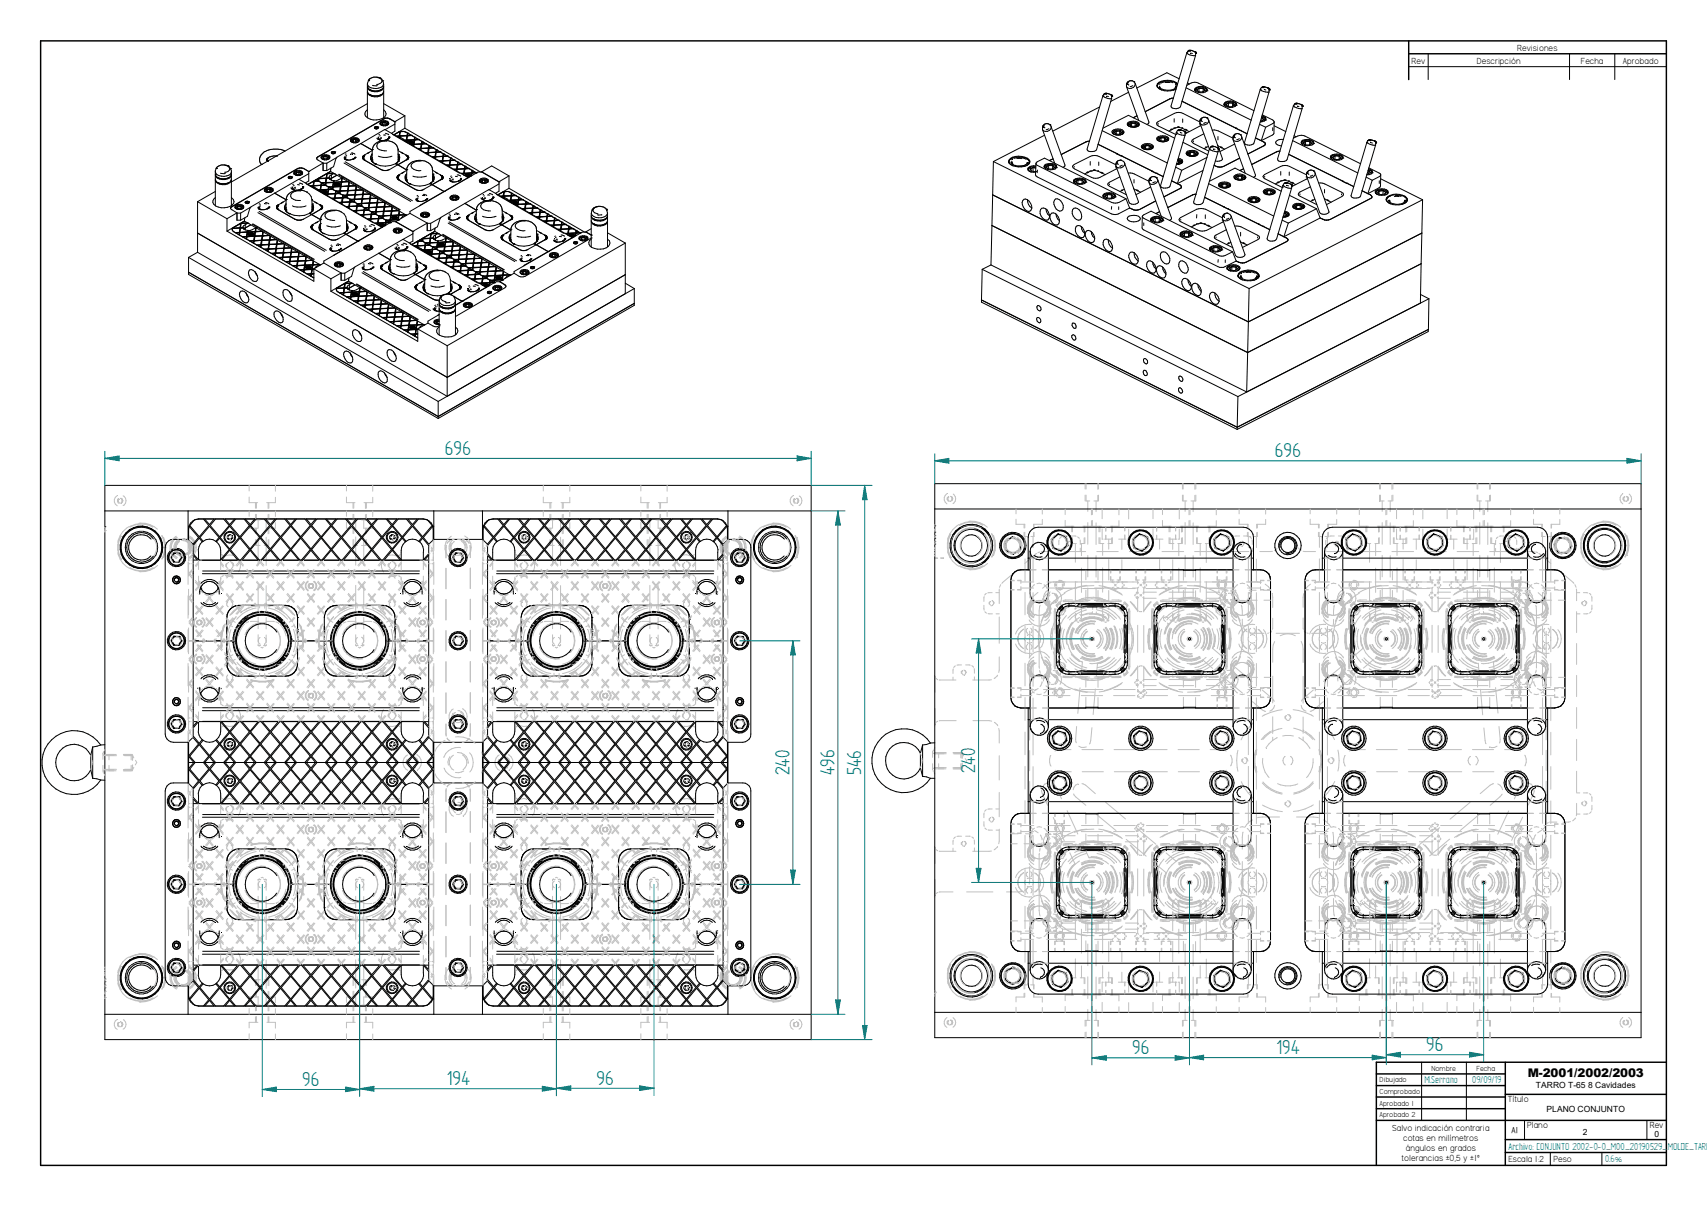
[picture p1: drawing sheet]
<svg xmlns="http://www.w3.org/2000/svg" width="297mm" height="210mm" viewBox="0 0 297 210" stroke-linecap="round" stroke-linejoin="round" font-family="sans-serif">
<defs><g id="words">
<g font-size="4" fill="#008080">
<text x="77.4" y="79.2">696</text>
<text x="221.8" y="79.6">696</text>
<text x="137.4" y="134.9" transform="rotate(-90 137.4 134.9)">240</text>
<text x="145.2" y="134.9" transform="rotate(-90 145.2 134.9)">496</text>
<text x="149.9" y="134.9" transform="rotate(-90 149.9 134.9)">546</text>
<text x="169.7" y="134.6" transform="rotate(-90 169.7 134.6)">240</text>
<text x="197" y="183.5">96</text>
<text x="222.1" y="183.4">194</text>
<text x="248.2" y="182.9">96</text>
<text x="52.6" y="188.9">96</text>
<text x="77.7" y="188.8">194</text>
<text x="103.8" y="188.7">96</text>
</g>
<text font-size="2.1" x="265.8" y="187.4">M-2001/2002/2003</text>
<g font-size="2" fill="#008080">
<text x="247.9" y="188.5">M.Serrano</text>
<text x="256.2" y="188.5">09/09/19</text>
<text x="262.5" y="200">Archivo: CONJUNTO 2002-0-0_M00_20190529_MOLDE_TARR</text>
<text x="279.3" y="202.3">0.6%</text>
</g>
<g font-size="1.7">
<text x="245.6" y="11">Rev</text>
<text x="257" y="11">Descripción</text>
<text x="264" y="8.8">Revisiones</text>
<text x="275.1" y="11">Fecha</text>
<text x="282.4" y="11">Aprobado</text>
<text x="262.4" y="191.8">Título</text>
<text x="242.2" y="196.7">Salvo indicación contraria</text>
<text x="263" y="197.1">A1</text>
<text x="265.7" y="196.3">Plano</text>
<text x="287.1" y="196.3">Rev</text>
<text x="243.9" y="202.1">tolerancias ±0,5 y ±1º</text>
<text x="244.1" y="198.5">cotas en milímetros</text>
<text x="244.6" y="200.3">ángulos en grados</text>
<text x="262.5" y="202.2">Escala 1:2</text>
<text x="270.3" y="202.2">Peso</text>
</g>
<g font-size="1.5">
<text x="240" y="188.3">Dibujado</text>
<text x="240" y="190.3">Comprobado</text>
<text x="249" y="186.3">Nombre</text>
<text x="256.9" y="186.3">Fecha</text>
<text x="267.3" y="189.4">TARRO T-65 8 Cavidades</text>
<text x="240" y="192.4">Aprobado 1</text>
<text x="240" y="194.4">Aprobado 2</text>
<text x="269.1" y="193.5">PLANO CONJUNTO</text>
<text x="275.4" y="197.5">2</text>
<text x="287.9" y="197.9">0</text>
</g>
</g></defs>
<g fill="none" stroke="#000" stroke-width=".25">
<path d="M7.1 7.1h282.8v195.7h-282.8zM245.1 7.1v6.7M245.1 9.4h44.8M239.5 186.9h22.4M239.5 188.9h22.4M239.5 190.9h22.4M239.5 192.9h22.4M239.5 194.9h50.4M261.9 184.8v18M261.9 190.4h28M261.9 198.3h28M289.9 184.8h-50.4v18"/>
<path d="M261.9 200.5h28"/>
</g>
<path d="M245.1 11.6h44.8M248.5 9.4v4.4M273.1 9.4v4.4M281 9.4v4.4M247.4 184.8v10.1M255.1 184.8v10.1M265.3 195v3.3M286.6 195v3.3M269.7 200.5v2.3M278.7 200.5v2.3" fill="none" stroke="#000" stroke-width=".17"/>
<g fill="none" stroke="#c0c0c0" stroke-width=".17">
<path d="M30.6 95.4l-.1 .4 .4 .3M30.8 93.5a2.04 2.04 0 0 0 0 3.6M31.1 94.2l-.4 .2-.1 .5M31.3 96.4l.4 .2 .4-.1M31.6 94l.4-.2 .4 .3M32.8 94.4l.4 .3-.1 .4M32.9 93.4a2.08 2.08 0 0 1 0 3.6M33.1 95.6l-.1 .5-.4 .2M33.3 95.2l-.1 .5-.6 .8M126.2 95.8l.3 .3M126.2 95.3v.5M126.2 95.8l.4 .3"/>
<path d="M126.2 95.8h.1M126.3 95.4l-.1 .4M126.3 94.3v.5M126.3 94.3l.1 .1M126.4 94.4v.5M126.5 93.5a2.06 2.06 0 0 0 0 3.6M126.5 93.5a1.99 1.99 0 0 0 0 3.5M126.6 94.6l-.2 .5v.4M126.8 94.2l-.4 .2M126.8 94.1l-.5 .2M126.9 94a1.39 1.39 0 0 0-.1 2.4M126.9 94.2a1.24 1.24 0 0 0 .1 2.1"/>
<path d="M127 96.5l.4 .3M127 96.4l.4 .2M127.4 96.6v.2M127.5 94.1a1.17 1.17 0 0 1 1.2 1.2M127.7 93.8l-.4 .2M127.7 93.8l.4 .3M127.8 93.7l-.5 .2M127.8 93.7l.3 .3M127.8 93.7l-.1 .1M127.8 96.5l-.4 .1M127.8 96.6l-.4 .2M128.2 94.2l.3 .2"/>
<path d="M128.2 96.2l-.5 .2h-.4M128.3 94.1a1.39 1.39 0 0 1 0 2.4M128.5 94.4l.4 .3M128.5 94.4a1.24 1.24 0 0 1-.3 1.9M128.6 93.5a2.01 2.01 0 0 1 0 3.5M128.6 93.4a2.08 2.08 0 0 1 .1 3.6M128.6 94.4l.4 .3M128.7 96.1l-.4 .2M128.7 96.1l.1 .1M128.8 95.6l-.1 .5M128.8 96.2l-.5 .2M128.8 95.7v.5"/>
<path d="M128.9 94.7l-.1 .4M129 94.7l-.1 .5M129 94.7h-.1M126.2 170.7l.3 .3M126.2 170.2v.5M126.2 170.7l.4 .2M126.2 170.7h.1M126.3 170.2l-.1 .5M126.3 169.2v.5M126.3 169.2h.1M126.4 169.9a1.04 1.04 0 0 0 .6 1.3M126.4 169.2v.5"/>
<path d="M126.5 168.3a2.06 2.06 0 0 0 0 3.6M126.5 168.4a1.99 1.99 0 0 0 0 3.5M126.6 169.5h-.1M126.8 169.1l-.4 .1M126.8 169l-.5 .2M126.9 168.9a1.39 1.39 0 0 0-.1 2.4M126.9 169.1a1.06 1.06 0 0 0-.5 1.3M127 171.3l.4 .3M127 171.3l.4 .2M127.4 171.5v.1M127.5 169a1.17 1.17 0 0 1 1.2 1.2M127.7 168.7l-.4 .2"/>
<path d="M127.7 168.7l.4 .3M127.8 168.6l-.5 .2M127.8 168.6l.3 .3M127.8 168.6l-.1 .1M127.8 171.4l-.4 .1M127.8 171.4l-.4 .2M128.2 169l.3 .3M128.2 171.1l-.5 .2h-.4M128.3 168.9a1.39 1.39 0 0 1 0 2.4M128.5 169.3l.4 .2M128.5 169.3a1.24 1.24 0 0 1-.3 1.9M128.6 168.4a2.01 2.01 0 0 1 0 3.4"/>
<path d="M128.6 168.3a2.08 2.08 0 0 1 .1 3.6M128.6 169.2l.4 .3M128.7 171l-.4 .2M128.7 171h.1M128.8 170.5l-.1 .5M128.8 171l-.5 .2M128.8 170.6v.4M128.9 169.5l-.1 .5M128.9 169.5h.1M129 169.5l-.1 .5"/>
</g>
<path d="M31.2 94a1.41 1.41 0 0 0 0 2.5" fill="none" stroke="#c0c0c0" stroke-width=".17"/>
<g fill="none" stroke="#c0c0c0" stroke-width=".17">
<path d="M30.4 95.8l.4 .3M30.5 95.3l-.1 .5M30.5 95.8h-.1M30.6 94.3v.5M30.6 94.3l.1 .1M30.8 93.5a1.97 1.97 0 0 0 .1 3.5M30.9 94.6l-.3 .5 .1 .4M31.1 94.1l-.5 .2M31.2 94.2a1.25 1.25 0 0 0 0 2.1M31.2 96.5l.5 .3M31.7 96.6v.2M31.8 94.1a1.17 1.17 0 0 1 1.2 1.2"/>
<path d="M32 93.7l-.4 .2M32 93.7l.5 .3M32 93.7v.1M32.1 96.6l-.4 .2M32.5 94.2a1.18 1.18 0 0 1 0 2.1M32.5 96.2l-.5 .2h-.5M32.6 94l.3 .3 .4 .9M32.9 93.5a2.01 2.01 0 0 1 0 3.5M32.9 94.4l.4 .3M33 96.1l.1 .1M33.1 96.2l-.5 .2M33.1 95.7v.5"/>
<path d="M33.3 94.7l-.1 .5M33.3 94.7h-.1M30.6 170.4v.5l.5 .2M30.8 168.3a2.04 2.04 0 0 0 0 3.6M30.9 169.2l-.3 .3v.4M32.2 168.9l-.4-.2-.4 .3M32.3 171.3l-.4 .2-.4-.2M32.6 169.1l.5 .3v.4M32.9 168.3a2.08 2.08 0 0 1 0 3.6M33.1 170.3v.5l-.4 .2M33.3 170.1l-.4 .9-.3 .3"/>
</g>
<path d="M31.2 168.9a1.37 1.37 0 0 0 0 2.4" fill="none" stroke="#c0c0c0" stroke-width=".17"/>
<g fill="none" stroke="#c0c0c0" stroke-width=".17">
<path d="M22.1 171.1a2.7 2.7 0 0 0 3 1.6M27.3 170.1l-.1 .7-.5 1M30.5 169.4v.5M30.5 170.4l.1 .5M30.5 169.4l.1 .1M30.6 170.9l.3 .3M30.6 170.9h.1M30.8 168.4a1.97 1.97 0 0 0 .1 3.5M30.9 169.5l-.3 .5 .1 .4M30.9 169.1l-.4 .3M31.2 169.1a1.21 1.21 0 0 0 0 2.1M31.5 171.4l.4 .3"/>
<path d="M31.8 168.6l-.4 .2M31.8 168.6l.5 .2M31.8 168.6v.1M31.8 169a1.17 1.17 0 0 1 1.2 1.2M31.9 171.5v.2M32.3 171.4l-.4 .3M32.5 169a1.22 1.22 0 0 1 0 2.2M32.5 171.1l-.5 .2h-.5M32.6 168.9l.3 .3 .3 .4 .1 .5M32.7 169.1l.4 .2M32.9 168.4a2.01 2.01 0 0 1 0 3.4M33.1 170.8l.1 .1"/>
<path d="M33.1 169.3l.1 .5M33.1 169.3v.1M33.2 170.9l-.4 .2M33.2 170.4v.5"/>
</g>
<circle cx="24.6" cy="170.1" r="2.82" fill="none" stroke="#000" stroke-width=".17"/>
<path d="M25 167.5a2.62 2.62 0 0 0-2.9 1.7M26.6 168.4l.6 1.1 .1 .6M26.7 173.7a4.2 4.2 0 0 1-4.1 0M28.7 170.1v.8l-.5 1.2" fill="none" stroke="#c0c0c0" stroke-width=".17"/>
<path d="M21 168.1a4.1 4.1 0 0 0 0 4" fill="none" stroke="#c0c0c0" stroke-width=".17"/>
<path d="M26.6 166.5a4.1 4.1 0 0 0-4 0M26.6 173.6a4 4 0 0 1-4 .1M28.2 168.1l.5 1.2v.8M28.7 170.1l-.1 .8-.4 1.2" fill="none" stroke="#c0c0c0" stroke-width=".17"/>
<path d="M21.1 168.1a3.9 3.9 0 0 0 0 4" fill="none" stroke="#c0c0c0" stroke-width=".17"/>
<path d="M132.3 96.2a2.56 2.56 0 0 0 3 1.6M137.5 95.2l-.1 .7-.5 1M26.6 166.6a4 4 0 0 0-4 0M28.1 168.1l.5 1.2 .1 .8" fill="none" stroke="#c0c0c0" stroke-width=".17"/>
<g fill="none" stroke="#000" stroke-width=".17">
<path d="M26.3 168.7a2.22 2.22 0 0 0-3.2-.2 2.22 2.22 0 0 0-.1 3.2 2.22 2.22 0 0 0 3.2-.1M26.7 168.7a2.55 2.55 0 0 0-3.8-.5 2.55 2.55 0 0 0 0 3.8 2.55 2.55 0 0 0 3.8-.4"/>
<circle cx="134.8" cy="95.2" r="2.82"/>
<circle cx="24.6" cy="170.1" r="3.6"/>
<circle cx="24.6" cy="170.1" r="3.5"/>
</g>
<path d="M132.8 98.8a4.1 4.1 0 0 0 4.1 0M135.2 92.7a2.49 2.49 0 0 0-2.9 1.7M136.8 93.6l.6 1 .1 .6M138.9 95.2v.9l-.5 1.2" fill="none" stroke="#c0c0c0" stroke-width=".17"/>
<path d="M131.2 93.2a4.2 4.2 0 0 0 0 4.1" fill="none" stroke="#c0c0c0" stroke-width=".17"/>
<path d="M131.2 93.3a4.2 4.2 0 0 0 .1 4M132.7 91.7a4.1 4.1 0 0 1 4.1 0M132.8 98.8a3.9 3.9 0 0 0 4 0M138.4 93.2l.5 1.2v.8M138.9 95.2l-.1 .9-.5 1.1" fill="none" stroke="#c0c0c0" stroke-width=".17"/>
<path d="M132.8 91.7a3.8 3.8 0 0 1 4 0M138.3 93.2l.5 1.2 .1 .8M128.2 167.5a.98 .98 0 0 0 0 1.7M129.7 168.4l-.1 .3-.4 .5" fill="none" stroke="#c0c0c0" stroke-width=".17"/>
<g fill="none" stroke="#000" stroke-width=".17">
<path d="M136.5 93.8a2.22 2.22 0 0 0-3.2-.2 2.22 2.22 0 0 0-.1 3.2 2.22 2.22 0 0 0 3.2-.1M136.9 93.8a2.55 2.55 0 0 0-3.8-.4 2.55 2.55 0 0 0 0 3.8 2.55 2.55 0 0 0 3.8-.4"/>
<circle cx="134.8" cy="95.3" r="3.6"/>
<circle cx="134.8" cy="95.2" r="3.5"/>
<circle cx="128.7" cy="143.3" r=".7"/>
<circle cx="128.7" cy="164.5" r=".71"/>
</g>
<path d="M128.2 153a.98 .98 0 0 0 0 1.7M129.7 153.9l-.1 .4-.4 .4M129.2 167.5l.4 .4 .1 .5" fill="none" stroke="#c0c0c0" stroke-width=".17"/>
<circle cx="128.7" cy="168.3" r="1.59" fill="none" stroke="#000" stroke-width=".17"/>
<path d="M128.2 138.6a.98 .98 0 0 0 0 1.7M129.7 139.4l-.1 .4-.4 .4M129.2 153.1l.4 .4 .1 .4" fill="none" stroke="#c0c0c0" stroke-width=".17"/>
<circle cx="128.7" cy="153.9" r="1.59" fill="none" stroke="#000" stroke-width=".17"/>
<path d="M30.2 96.2a.98 .98 0 0 0 0 1.7M31.7 97l-.1 .4-.4 .4M129.2 138.6l.4 .4 .1 .4" fill="none" stroke="#c0c0c0" stroke-width=".17"/>
<g fill="none" stroke="#000" stroke-width=".17">
<path d="M126.7 136.2l-.9 .9v4.8M125.8 165.8v4.8l.9 .9"/>
<circle cx="30.7" cy="100.9" r=".71"/>
<circle cx="30.7" cy="122.1" r=".71"/>
<circle cx="128.7" cy="139.4" r="1.59"/>
</g>
<path d="M31.2 96.2l.4 .4 .1 .4M30.2 110.7a.98 .98 0 0 0 0 1.7M31.7 111.5l-.1 .4-.4 .4" fill="none" stroke="#c0c0c0" stroke-width=".17"/>
<circle cx="30.7" cy="97" r="1.59" fill="none" stroke="#000" stroke-width=".17"/>
<path d="M31.2 110.7l.4 .4 .1 .4M30.2 125.1a.98 .98 0 0 0 0 1.7M31.7 126l-.1 .4-.4 .4" fill="none" stroke="#c0c0c0" stroke-width=".17"/>
<circle cx="30.7" cy="111.5" r="1.59" fill="none" stroke="#000" stroke-width=".17"/>
<path d="M31.2 125.1l.4 .5 .1 .4M128.2 125.1a.98 .98 0 0 0 0 1.7M129.7 126l-.1 .4-.4 .4" fill="none" stroke="#c0c0c0" stroke-width=".17"/>
<g fill="none" stroke="#000" stroke-width=".17">
<path d="M32.7 93.9l.9 .8v4.8M33.6 123.4v4.9l-.9 .9"/>
<circle cx="128.7" cy="100.9" r=".71"/>
<circle cx="30.7" cy="126" r="1.59"/>
<circle cx="128.7" cy="122.1" r=".71"/>
</g>
<path d="M128.2 110.7a.98 .98 0 0 0 0 1.7M129.7 111.5l-.1 .4-.4 .4M129.2 125.1l.4 .5 .1 .4" fill="none" stroke="#c0c0c0" stroke-width=".17"/>
<circle cx="128.7" cy="126" r="1.59" fill="none" stroke="#000" stroke-width=".17"/>
<path d="M128.2 96.2a.98 .98 0 0 0 0 1.7M129.7 97l-.1 .4-.4 .4M129.2 110.7l.4 .4 .1 .4" fill="none" stroke="#c0c0c0" stroke-width=".17"/>
<circle cx="128.7" cy="111.5" r="1.59" fill="none" stroke="#000" stroke-width=".17"/>
<path d="M129.2 96.2l.4 .4 .1 .4M132.3 171.1a2.7 2.7 0 0 0 3 1.6M137.5 170.1l-.1 .7-.5 1" fill="none" stroke="#c0c0c0" stroke-width=".17"/>
<g fill="none" stroke="#000" stroke-width=".17">
<path d="M126.7 93.9l-.9 .8v4.8M125.8 123.4v4.9l.9 .9"/>
<circle cx="128.7" cy="97" r="1.59"/>
<circle cx="134.8" cy="170.1" r="2.82"/>
</g>
<path d="M135.2 167.5a2.62 2.62 0 0 0-2.9 1.7M136.8 168.4l.6 1.1 .1 .6M136.9 173.7a4.2 4.2 0 0 1-4.1 0M138.9 170.1v.8l-.5 1.2" fill="none" stroke="#c0c0c0" stroke-width=".17"/>
<path d="M131.2 168.1a4.1 4.1 0 0 0 0 4" fill="none" stroke="#c0c0c0" stroke-width=".17"/>
<path d="M136.8 166.5a4.2 4.2 0 0 0-4.1 0M136.8 173.6a4.1 4.1 0 0 1-4 .1M138.4 168.1l.5 1.2v.8M138.9 170.1l-.1 .8-.5 1.2" fill="none" stroke="#c0c0c0" stroke-width=".17"/>
<path d="M131.2 168.1a4.2 4.2 0 0 0 0 4" fill="none" stroke="#c0c0c0" stroke-width=".17"/>
<path d="M30.2 138.6a.98 .98 0 0 0 0 1.7M31.7 139.4l-.1 .4-.4 .4M136.8 166.6a4 4 0 0 0-4 0M138.3 168.1l.5 1.2 .1 .8" fill="none" stroke="#c0c0c0" stroke-width=".17"/>
<g fill="none" stroke="#000" stroke-width=".17">
<path d="M136.5 168.7a2.22 2.22 0 0 0-3.2-.2 2.22 2.22 0 0 0-.1 3.2 2.22 2.22 0 0 0 3.2-.1M136.9 168.7a2.55 2.55 0 0 0-3.8-.5 2.55 2.55 0 0 0 0 3.8 2.55 2.55 0 0 0 3.8-.4"/>
<circle cx="30.7" cy="143.3" r=".71"/>
<circle cx="30.7" cy="164.5" r=".71"/>
<circle cx="134.8" cy="170.1" r="3.6"/>
<circle cx="134.8" cy="170.1" r="3.5"/>
</g>
<path d="M31.2 138.6l.4 .4 .1 .4M30.2 153a.98 .98 0 0 0 0 1.7M31.7 153.9l-.1 .4-.4 .4" fill="none" stroke="#c0c0c0" stroke-width=".17"/>
<circle cx="30.7" cy="139.4" r="1.59" fill="none" stroke="#000" stroke-width=".17"/>
<path d="M31.2 153l.4 .5 .1 .4M30.2 167.5a.98 .98 0 0 0 0 1.7M31.7 168.4l-.1 .3-.4 .5" fill="none" stroke="#c0c0c0" stroke-width=".17"/>
<circle cx="30.7" cy="153.9" r="1.59" fill="none" stroke="#000" stroke-width=".17"/>
<path d="M22.1 96.2a2.56 2.56 0 0 0 3 1.6M27.3 95.2l-.1 .7-.5 1M31.2 167.6l.4 .3 .1 .5" fill="none" stroke="#c0c0c0" stroke-width=".17"/>
<g fill="none" stroke="#000" stroke-width=".17">
<path d="M32.7 136.2l.9 .9v4.8M33.6 165.8v4.8l-.9 .9"/>
<circle cx="24.6" cy="95.2" r="2.82"/>
<circle cx="30.7" cy="168.3" r="1.59"/>
</g>
<path d="M22.6 98.8a4.1 4.1 0 0 0 4.1 0M25 92.7a2.49 2.49 0 0 0-2.9 1.7M26.6 93.6l.6 1 .1 .6M28.7 95.2v.9l-.5 1.2" fill="none" stroke="#c0c0c0" stroke-width=".17"/>
<path d="M21 93.2a4.2 4.2 0 0 0 0 4.1" fill="none" stroke="#c0c0c0" stroke-width=".17"/>
<path d="M21.1 93.3a4.1 4.1 0 0 0 0 4M22.6 91.7a4 4 0 0 1 4 0M22.6 98.8a3.8 3.8 0 0 0 4 0M28.2 93.2l.5 1.2v.8M28.7 95.2l-.1 .9-.4 1.1" fill="none" stroke="#c0c0c0" stroke-width=".17"/>
<path d="M22.6 91.7a3.8 3.8 0 0 1 4 0M28.1 93.2l.3 .4 .3 1.6M28.9 170.1l-.4 1.7" fill="none" stroke="#c0c0c0" stroke-width=".17"/>
<g fill="none" stroke="#000" stroke-width=".17">
<path d="M18.2 88.9v87.6h14.5M26.3 93.8a2.22 2.22 0 0 0-3.2-.2 2.22 2.22 0 0 0-.1 3.2 2.22 2.22 0 0 0 3.2-.1M26.7 93.8a2.55 2.55 0 0 0-3.8-.4 2.55 2.55 0 0 0 0 3.8 2.55 2.55 0 0 0 3.8-.4M126.7 88.9h14.4v87.6"/>
<circle cx="24.6" cy="95.3" r="3.6"/>
<circle cx="24.6" cy="95.2" r="3.5"/>
<circle cx="24.6" cy="170.1" r="3.7"/>
</g>
<path d="M20.5 171a4.1 4.1 0 0 0 2 2.8M22.5 166.5a3.7 3.7 0 0 0-2 2.7M24.2 165.9a4.3 4.3 0 0 1 3.2 1.1M27.4 173.3a4.3 4.3 0 0 1-3.2 1" fill="none" stroke="#c0c0c0" stroke-width=".17"/>
<path d="M28.5 168.4l.4 1.7M139 170.1l-.1 .9-.2 .8" fill="none" stroke="#c0c0c0" stroke-width=".17"/>
<circle cx="134.8" cy="170.1" r="3.7" fill="none" stroke="#000" stroke-width=".17"/>
<path d="M130.7 171a4.2 4.2 0 0 0 2 2.8M132.7 166.5a3.7 3.7 0 0 0-2 2.7M134.4 165.9a4.4 4.4 0 0 1 3.2 1.1M137.6 173.3a4.3 4.3 0 0 1-3.2 1" fill="none" stroke="#c0c0c0" stroke-width=".17"/>
<path d="M139 95.2l-.1 .9-.2 .8M138.7 168.4l.2 .8 .1 .9" fill="none" stroke="#c0c0c0" stroke-width=".17"/>
<circle cx="134.8" cy="95.2" r="3.7" fill="none" stroke="#000" stroke-width=".17"/>
<path d="M130.7 96.2a4 4 0 0 0 2 2.7M132.7 91.6a3.9 3.9 0 0 0-2 2.8M134.4 91.1a4 4 0 0 1 3.2 1M137.6 98.4a3.9 3.9 0 0 1-3.2 1" fill="none" stroke="#c0c0c0" stroke-width=".17"/>
<path d="M28.9 95.2l-.4 1.7M138.7 93.6l.3 1.6" fill="none" stroke="#c0c0c0" stroke-width=".17"/>
<circle cx="24.6" cy="95.2" r="3.7" fill="none" stroke="#000" stroke-width=".17"/>
<path d="M20.5 96.2a3.9 3.9 0 0 0 2 2.7M22.5 91.6a3.9 3.9 0 0 0-2 2.8M24.2 91.1a3.9 3.9 0 0 1 3.2 1M27.4 98.4a3.9 3.9 0 0 1-3.2 1" fill="none" stroke="#c0c0c0" stroke-width=".17"/>
<path d="M28.5 93.6l.4 1.6M23.1 131.4v.8M23.1 133.1v.8M81.2 132.7v.5l-.6 .7" fill="none" stroke="#c0c0c0" stroke-width=".17"/>
<g fill="none" stroke="#c0c0c0" stroke-width=".17">
<path d="M32.7 93.9v1.9M32.7 97.8v3.9M32.8 93.9v1.2M32.8 96.3v1.2M75.4 93.9v1.1M75.4 96.3v1.2M75.5 93.9v1.9M75.5 97.8v3.9M77.6 98.9v3.5M77.6 94.9v2.2M78.3 94l-.5 .5M79 93.9h-.3"/>
<path d="M80.4 93.9h.4M81.2 94.1l.4 .4M81.8 94.9v2.1M81.8 98.8v3.6M83.9 93.9v1.9M83.9 97.8v3.9M84 93.9v1.2M84 96.3v1.2M126.6 93.9v1.1M126.6 96.3v1.2M126.7 93.9v1.9M126.7 97.8v3.9"/>
<path d="M32.7 103.7v3.9M32.7 109.6v3.9M32.7 115.4v3.9M39 108.8a6.8 6.8 0 0 0-.4 3.9M39.2 114.6a6.9 6.9 0 0 0 2.6 3M41.6 105.6l-1 .7-.6 .7M42.1 105.4l-.3 .1M42.3 105.3h2.3M43.6 118.4a7.2 7.2 0 0 0 4 0M46.7 105.3h2.3M49.2 105.4l.3 .1M49.7 105.6l1 .7 .6 .7"/>
<path d="M52.1 114.6a6.9 6.9 0 0 1-2.7 3M52.3 108.8a6.6 6.6 0 0 1 .4 3.9M55.9 108.8a6.8 6.8 0 0 0-.4 3.9M56.1 114.6a7.7 7.7 0 0 0 2.6 3M58.5 105.6l-1 .7-.5 .7M59 105.4l-.3 .1M59.2 105.3h2.3M60.6 118.4a7.2 7.2 0 0 0 3.9 0M63.7 105.3h2.2M66.1 105.4l.4 .1M66.6 105.6l1 .7 .6 .7M69 114.6a6.7 6.7 0 0 1-2.6 3"/>
<path d="M69.2 108.8a6.6 6.6 0 0 1 .4 3.9M75.5 103.7v3.9M75.5 109.6v3.9M75.5 115.4v3.9M77.6 104.3v3.6M77.6 109.7v3.6M77.6 115.1v3.6M81.8 104.3v3.5M81.8 109.7v3.5M81.8 115.1v3.6M83.9 103.7v3.9M83.9 109.6v3.9"/>
<path d="M83.9 115.4v3.9M90.2 108.8a6.3 6.3 0 0 0-.5 3.9M90.4 114.6a7.2 7.2 0 0 0 2.6 3M92.8 105.6l-1.6 1.4M93.3 105.4l-.3 .1M93.5 105.3h2.3M94.9 118.4a7 7 0 0 0 3.9 0M97.9 105.3h2.3M100.4 105.4l.3 .1M100.9 105.6l1.6 1.4M103.3 114.6a6.9 6.9 0 0 1-2.6 3M103.5 108.8a7.7 7.7 0 0 1 .4 3.9"/>
<path d="M107.1 108.8a6.8 6.8 0 0 0-.4 3.9M107.3 114.6a6.9 6.9 0 0 0 2.6 3M109.7 105.6l-.9 .7-.6 .7M110.2 105.4l-.3 .1M110.4 105.3h2.3M111.8 118.4a7.2 7.2 0 0 0 3.9 0M114.9 105.3h2.2M117.3 105.4l.3 .1M117.9 105.6l.9 .7 .6 .7M120.2 114.6a6.9 6.9 0 0 1-2.6 3M120.4 108.8a6.6 6.6 0 0 1 .5 3.9M126.7 103.7v3.9"/>
<path d="M126.7 109.6v3.9M126.7 115.4v3.9M32.7 121.3v3.9M32.7 127.2v2M32.7 136.2v2M32.8 125.6v1.1M32.8 127.9v1.2M32.8 136.3v1.2M32.8 138.7v1.1M75.4 125.6v1.1M75.4 127.9v1.2M75.4 136.3v1.1"/>
<path d="M75.4 138.6v1.2M75.5 121.3v3.9M75.5 127.2v2M75.5 136.2v2M77.6 120.6v3.5M77.6 126v2.1M77.6 137.2v2.2M77.8 128.4l.5 .5M78.3 136.4l-.5 .5M78.7 129.1l.3 .1M78.9 131.4a1.47 1.47 0 0 0 .1 2.6M79 136.2l-.3 .1"/>
<path d="M80.4 136.2l.4 .1M80.5 131.4a1.61 1.61 0 0 1 .7 1.3M80.7 129.1l-.3 .1M81.2 136.4l.4 .5M81.6 128.5l-.5 .4M81.8 137.3v2.1M81.8 120.5v3.6M81.8 125.9v2.2M83.9 121.3v3.9M83.9 127.2v2M83.9 136.2v2M84 125.6v1.1"/>
<path d="M84 127.9v1.2M84 136.3v1.2M84 138.7v1.1M126.6 125.6v1.1M126.6 127.9v1.2M126.6 136.3v1.1M126.6 138.6v1.2M126.7 121.3v3.9M126.7 127.2v2M126.7 136.2v2M32.7 140.2v3.9M32.7 146v3.9"/>
<path d="M32.7 151.9v3.9M32.7 157.8v3.9M38.6 152.7a6.5 6.5 0 0 0 .4 3.8M40 158.3l.6 .7 1 .8M41.8 159.9l.3 .1M41.8 147.8a6.3 6.3 0 0 0-2.6 2.9M43.7 147a6.2 6.2 0 0 1 3.9 0M49.5 159.9l-.3 .1M49.5 147.8a7 7 0 0 1 2.6 2.9M51.2 158.4l-.5 .6-1 .8M52.7 152.7a6.5 6.5 0 0 1-.4 3.9M55.5 152.7a6.5 6.5 0 0 0 .4 3.8"/>
<path d="M56.9 158.3l.6 .7 1 .8M58.7 159.9l.3 .1M58.8 147.8a6.9 6.9 0 0 0-2.7 2.9M60.6 147a6.2 6.2 0 0 1 4 0M66.4 147.8a6.3 6.3 0 0 1 2.6 2.9M66.5 159.9l-.4 .1M68.2 158.4l-1.6 1.4M69.6 152.7a6.5 6.5 0 0 1-.4 3.9M75.5 140.2v3.9M75.5 146v3.9M75.5 151.9v3.9M75.5 157.8v3.9"/>
<path d="M77.6 141.3v3.6M77.6 146.7v3.5M77.6 152.1v3.6M77.6 157.5v3.6M81.8 141.2v3.6M81.8 146.6v3.6M81.8 152.1v3.5M81.8 157.5v3.5M83.9 140.2v3.9M83.9 146v3.9M83.9 151.9v3.9M83.9 157.8v3.9"/>
<path d="M89.7 152.7a7.5 7.5 0 0 0 .5 3.8M91.2 158.3l1.6 1.5M93 159.9l.3 .1M93 147.8a6.9 6.9 0 0 0-2.6 2.9M94.9 147a6 6 0 0 1 3.9 0M100.7 147.8a6.3 6.3 0 0 1 2.6 2.9M100.7 159.9l-.3 .1M102.4 158.4l-1.5 1.4M103.9 152.7a7.2 7.2 0 0 1-.4 3.9M106.7 152.7a6.5 6.5 0 0 0 .4 3.8M108.2 158.3l.6 .7 .9 .8M109.9 159.9l.3 .1"/>
<path d="M110 147.8a6.3 6.3 0 0 0-2.6 2.9M111.8 147a6.2 6.2 0 0 1 4 0M117.6 159.9l-.3 .1M117.6 147.8a7 7 0 0 1 2.7 2.9M119.4 158.4l-.6 .6-.9 .8M120.9 152.7a6.5 6.5 0 0 1-.5 3.9M126.7 140.2v3.9M126.7 146v3.9M126.7 151.9v3.9M126.7 157.8v3.9M32.7 163.7v3.9M32.7 169.6v1.9"/>
<path d="M32.8 167.9v1.2M32.8 170.3v1.1M42.3 160l2.2 .1M49 160l-2.3 .1M59.2 160l2.3 .1M65.9 160l-2.3 .1M75.4 167.9v1.1M75.4 170.3v1.1M75.5 163.7v3.9M75.5 169.6v1.9M77.6 168.4v2M77.6 162.9v3.6"/>
<path d="M77.8 170.8l.5 .5M78.7 171.5h.3M80.7 171.5h-.3M81.6 170.9l-.5 .4M81.8 168.3v2.2M81.8 162.9v3.6M83.9 163.7v3.9M83.9 169.6v1.9M84 167.9v1.2M84 170.3v1.1M93.5 160l2.3 .1M100.2 160l-2.3 .1"/>
<path d="M110.4 160l2.3 .1M117.1 160l-2.2 .1M126.6 167.9v1.1M126.6 170.3v1.1M126.7 163.7v3.9M126.7 169.6v1.9"/>
</g>
<g fill="none" stroke="#000" stroke-width=".17">
<path d="M18.2 88.9h108.5v5h2.5a1.4 1.4 0 0 1 1.4 1.3v32.5a1.4 1.4 0 0 1-1.4 1.5h-2.5v7h2.5a1.4 1.4 0 0 1 1.4 1.4v32.5a1.4 1.4 0 0 1-1.4 1.4h-2.5v5M32.7 88.9v5h-2.5a1.4 1.4 0 0 0-1.5 1.3v32.5a1.48 1.48 0 0 0 1.5 1.5h2.5v7h-2.5a1.4 1.4 0 0 0-1.5 1.4v32.5a1.49 1.49 0 0 0 1.5 1.4h2.5v5h108.4M32.8 93.9v-1.8a1.76 1.76 0 0 1 1.8-1.8h39a1.82 1.82 0 0 1 1.8 1.8v1.8M75.5 88.9v5h8.4v-5M84 93.9v-1.8a1.76 1.76 0 0 1 1.8-1.8h39a1.76 1.76 0 0 1 1.8 1.8v1.8M32.8 129.1v7.2M75.4 129.1v7.2M75.5 129.2h8.4v7h-8.4zM84 129.1v7.2M126.6 129.1v7.2M32.8 171.4v1.9a1.76 1.76 0 0 0 1.8 1.7h39a1.82 1.82 0 0 0 1.8-1.7v-1.9M75.5 176.5v-5h8.4v5"/>
<path d="M84 171.4v1.9a1.76 1.76 0 0 0 1.8 1.7h39a1.76 1.76 0 0 0 1.8-1.7v-1.9"/>
</g>
<path d="M40.3 93.6v.1" fill="none" stroke="#c0c0c0" stroke-width=".17"/>
<path d="M39.6 93.6l.2 .2M40 93.8l-.1 .1M40 93.1l-.3 .2M40.3 93.3v.2M53.9 102.3h.3M54.5 101.9l-.1 .2" fill="none" stroke="#c0c0c0" stroke-width=".17"/>
<path d="M53.8 101.8v.2M53.9 101.6l-.1 .1M54.1 101.6l.3 .1" fill="none" stroke="#c0c0c0" stroke-width=".17"/>
<path d="M35 108.5h.1" fill="none" stroke="#c0c0c0" stroke-width=".17"/>
<path d="M34.3 108.5l.2 .1M34.6 108.7h.1" fill="none" stroke="#c0c0c0" stroke-width=".17"/>
<path d="M34.8 107.9l-.4 .2" fill="none" stroke="#c0c0c0" stroke-width=".17"/>
<path d="M35 108.2l.1 .1" fill="none" stroke="#c0c0c0" stroke-width=".17"/>
<path d="M68.5 93.6v.1" fill="none" stroke="#c0c0c0" stroke-width=".17"/>
<path d="M67.9 93.6l.1 .2M68.2 93.8v.1M68.3 93.1l-.4 .2M68.5 93.3l.1 .2" fill="none" stroke="#c0c0c0" stroke-width=".17"/>
<path d="M73.8 108.5h.1" fill="none" stroke="#c0c0c0" stroke-width=".17"/>
<path d="M73.2 108.5l.2 .1M73.4 108.7h.1M73.6 107.9l-.4 .3M73.8 108.1l.1 .2" fill="none" stroke="#c0c0c0" stroke-width=".17"/>
<path d="M34.3 114.8l.2 .2M34.6 115h.1M34.8 114.3l-.4 .2M35 114.5l.1 .2" fill="none" stroke="#c0c0c0" stroke-width=".17"/>
<path d="M40.3 129.7v.1" fill="none" stroke="#c0c0c0" stroke-width=".17"/>
<path d="M39.6 129.6l.2 .2M40 129.8l-.1 .1M40 129.2l-.3 .1M40.3 129.3v.2" fill="none" stroke="#c0c0c0" stroke-width=".17"/>
<path d="M54.4 121.2v.1" fill="none" stroke="#c0c0c0" stroke-width=".17"/>
<path d="M53.8 121.2l.1 .1M54 121.4h.1" fill="none" stroke="#c0c0c0" stroke-width=".17"/>
<path d="M54.2 120.6l-.4 .2" fill="none" stroke="#c0c0c0" stroke-width=".17"/>
<path d="M54.4 120.9l.1 .1" fill="none" stroke="#c0c0c0" stroke-width=".17"/>
<path d="M73.2 114.8l.2 .2M73.4 115h.1M73.6 114.3l-.4 .2M73.8 114.5l.1 .2" fill="none" stroke="#c0c0c0" stroke-width=".17"/>
<path d="M68.5 129.7v.1" fill="none" stroke="#c0c0c0" stroke-width=".17"/>
<path d="M67.9 129.6l.1 .2M68.2 129.8v.1M68.3 129.2l-.4 .1M68.5 129.3l.1 .2" fill="none" stroke="#c0c0c0" stroke-width=".17"/>
<path d="M73.8 150.8v.1" fill="none" stroke="#c0c0c0" stroke-width=".17"/>
<path d="M73.2 150.8l.2 .2M73.4 151h.1M73.6 150.3l-.4 .2M73.8 150.5l.1 .2" fill="none" stroke="#c0c0c0" stroke-width=".17"/>
<path d="M68.5 136v.1" fill="none" stroke="#c0c0c0" stroke-width=".17"/>
<path d="M67.9 136l.1 .2M68.2 136.2h.1M68.3 135.5l-.4 .2M68.5 135.7l.1 .1M53.9 144.7h.3M54.5 144.4l-.1 .1" fill="none" stroke="#c0c0c0" stroke-width=".17"/>
<path d="M53.8 144.2v.2M53.9 144l-.1 .1M54.1 144l.3 .1M54.4 144.2l.1 .2" fill="none" stroke="#c0c0c0" stroke-width=".17"/>
<path d="M40.3 136v.1" fill="none" stroke="#c0c0c0" stroke-width=".17"/>
<path d="M39.6 136l.2 .2M40 136.2h-.1" fill="none" stroke="#c0c0c0" stroke-width=".17"/>
<path d="M40 135.5l-.3 .2" fill="none" stroke="#c0c0c0" stroke-width=".17"/>
<path d="M40.3 135.7v.1M35.1 150.7l-.1 .1" fill="none" stroke="#c0c0c0" stroke-width=".17"/>
<path d="M34.5 151h.3" fill="none" stroke="#c0c0c0" stroke-width=".17"/>
<path d="M34.3 150.5v.2M34.5 150.4h.1M34.7 150.3l.2 .2M35 150.6l.1 .1M35.1 157.1l-.1 .1" fill="none" stroke="#c0c0c0" stroke-width=".17"/>
<path d="M34.5 157.4h.3" fill="none" stroke="#c0c0c0" stroke-width=".17"/>
<path d="M34.3 156.9v.2M34.5 156.8h.1M34.7 156.7l.2 .1M35 157l.1 .1" fill="none" stroke="#c0c0c0" stroke-width=".17"/>
<path d="M54.4 163.6v.1" fill="none" stroke="#c0c0c0" stroke-width=".17"/>
<path d="M53.8 163.5l.1 .2M54 163.7h.1M54.2 163.1l-.4 .1M54.4 163.2l.1 .2" fill="none" stroke="#c0c0c0" stroke-width=".17"/>
<path d="M73.2 157.2l.2 .2M73.4 157.4h.1" fill="none" stroke="#c0c0c0" stroke-width=".17"/>
<path d="M73.6 156.7l-.4 .2" fill="none" stroke="#c0c0c0" stroke-width=".17"/>
<path d="M73.8 156.8l.1 .3" fill="none" stroke="#c0c0c0" stroke-width=".17"/>
<path d="M68.5 172v.1" fill="none" stroke="#c0c0c0" stroke-width=".17"/>
<path d="M40.3 171.9v.1M67.9 172l.1 .2M68.2 172.2v.1M68.3 171.5l-.4 .2M68.5 171.7l.1 .2" fill="none" stroke="#c0c0c0" stroke-width=".17"/>
<path d="M39.8 172.2l.2 .1" fill="none" stroke="#c0c0c0" stroke-width=".17"/>
<path d="M86.2 157.1v.2M39.6 171.7v.3M39.8 171.6h.1M40 171.5l.3 .1M40.3 171.8v.1" fill="none" stroke="#c0c0c0" stroke-width=".17"/>
<path d="M85.5 157l.4 .4" fill="none" stroke="#c0c0c0" stroke-width=".17"/>
<path d="M85.8 156.7h.3" fill="none" stroke="#c0c0c0" stroke-width=".17"/>
<path d="M86.2 157v.1M105.7 163.4l-.1 .2" fill="none" stroke="#c0c0c0" stroke-width=".17"/>
<path d="M104.9 163.4l.1 .2 .2 .1" fill="none" stroke="#c0c0c0" stroke-width=".17"/>
<path d="M105.2 163.1h.3" fill="none" stroke="#c0c0c0" stroke-width=".17"/>
<path d="M91.6 171.9l-.1 .2M105.7 163.3v.1" fill="none" stroke="#c0c0c0" stroke-width=".17"/>
<path d="M90.8 171.8l.1 .3 .2 .1" fill="none" stroke="#c0c0c0" stroke-width=".17"/>
<path d="M91.1 171.5h.3" fill="none" stroke="#c0c0c0" stroke-width=".17"/>
<path d="M124.5 156.7l-.1 .2v.3l.1 .2M125.1 157.1l-.2 .2M91.5 171.8l.1 .1M119.3 171.6l-.2 .1 .2 .5M119.6 171.6l.2 .3-.2 .3" fill="none" stroke="#c0c0c0" stroke-width=".17"/>
<path d="M124.5 150.4l-.1 .2v.2l.1 .2M125 156.8l.1 .3M125.1 150.7l-.2 .3" fill="none" stroke="#c0c0c0" stroke-width=".17"/>
<path d="M86.2 150.7v.2M124.9 150.4l.2 .3" fill="none" stroke="#c0c0c0" stroke-width=".17"/>
<path d="M85.5 150.7l.4 .3" fill="none" stroke="#c0c0c0" stroke-width=".17"/>
<path d="M85.8 150.3l.3 .1" fill="none" stroke="#c0c0c0" stroke-width=".17"/>
<path d="M86.2 150.6v.1M105.7 144.4l-.1 .2" fill="none" stroke="#c0c0c0" stroke-width=".17"/>
<path d="M105.1 144l-.1 .2 .1 .5" fill="none" stroke="#c0c0c0" stroke-width=".17"/>
<path d="M91.6 135.8l-.1 .3M105.6 144.1l.1 .3" fill="none" stroke="#c0c0c0" stroke-width=".17"/>
<path d="M90.8 135.8l.1 .3 .2 .1" fill="none" stroke="#c0c0c0" stroke-width=".17"/>
<path d="M91.1 135.5l.3 .1" fill="none" stroke="#c0c0c0" stroke-width=".17"/>
<path d="M119.8 135.8l-.1 .3" fill="none" stroke="#c0c0c0" stroke-width=".17"/>
<path d="M119.1 135.8v.3l.3 .1" fill="none" stroke="#c0c0c0" stroke-width=".17"/>
<path d="M119.3 135.6h.3" fill="none" stroke="#c0c0c0" stroke-width=".17"/>
<path d="M119.8 129.5l-.1 .2" fill="none" stroke="#c0c0c0" stroke-width=".17"/>
<path d="M119.1 129.5v.2l.3 .1" fill="none" stroke="#c0c0c0" stroke-width=".17"/>
<path d="M119.6 129.2h-.3" fill="none" stroke="#c0c0c0" stroke-width=".17"/>
<path d="M91.6 129.5l-.1 .2M119.8 129.4v.1" fill="none" stroke="#c0c0c0" stroke-width=".17"/>
<path d="M90.8 129.5l.1 .2 .2 .1" fill="none" stroke="#c0c0c0" stroke-width=".17"/>
<path d="M91.1 129.2h.3" fill="none" stroke="#c0c0c0" stroke-width=".17"/>
<path d="M91.5 129.4l.1 .1M105.7 121l-.1 .2" fill="none" stroke="#c0c0c0" stroke-width=".17"/>
<path d="M104.9 121l.3 .4" fill="none" stroke="#c0c0c0" stroke-width=".17"/>
<path d="M105.2 120.7h.3" fill="none" stroke="#c0c0c0" stroke-width=".17"/>
<path d="M125.1 114.7l-.1 .2M105.7 120.9v.1" fill="none" stroke="#c0c0c0" stroke-width=".17"/>
<path d="M124.4 114.6v.3l.3 .1" fill="none" stroke="#c0c0c0" stroke-width=".17"/>
<path d="M124.6 114.3h.3" fill="none" stroke="#c0c0c0" stroke-width=".17"/>
<path d="M86.2 114.7v.2M125.1 114.6v.1" fill="none" stroke="#c0c0c0" stroke-width=".17"/>
<path d="M85.5 114.6l.4 .4" fill="none" stroke="#c0c0c0" stroke-width=".17"/>
<path d="M85.8 114.3h.3" fill="none" stroke="#c0c0c0" stroke-width=".17"/>
<path d="M86.2 114.6v.1M86.2 108.3v.2" fill="none" stroke="#c0c0c0" stroke-width=".17"/>
<path d="M85.5 108.3l.4 .4" fill="none" stroke="#c0c0c0" stroke-width=".17"/>
<path d="M85.8 107.9l.3 .1" fill="none" stroke="#c0c0c0" stroke-width=".17"/>
<path d="M86.2 108.2v.1M105.7 101.9l-.1 .3" fill="none" stroke="#c0c0c0" stroke-width=".17"/>
<path d="M105.1 101.6l-.1 .2 .1 .5" fill="none" stroke="#c0c0c0" stroke-width=".17"/>
<path d="M105.6 101.7l.1 .2M125.1 108.3l-.1 .2" fill="none" stroke="#c0c0c0" stroke-width=".17"/>
<path d="M124.4 108.3v.2l.3 .2" fill="none" stroke="#c0c0c0" stroke-width=".17"/>
<path d="M124.6 108h.3" fill="none" stroke="#c0c0c0" stroke-width=".17"/>
<path d="M119.8 93.5l-.1 .2M125.1 108.2v.1" fill="none" stroke="#c0c0c0" stroke-width=".17"/>
<path d="M119.1 93.4v.3l.3 .1" fill="none" stroke="#c0c0c0" stroke-width=".17"/>
<path d="M119.6 93.1l-.3 .1" fill="none" stroke="#c0c0c0" stroke-width=".17"/>
<path d="M91.6 93.5l-.1 .2M119.8 93.4v.1" fill="none" stroke="#c0c0c0" stroke-width=".17"/>
<path d="M90.8 93.4l.1 .3 .2 .1" fill="none" stroke="#c0c0c0" stroke-width=".17"/>
<path d="M91.1 93.1h.3" fill="none" stroke="#c0c0c0" stroke-width=".17"/>
<path d="M40.4 96.6l-1.1 .1M91.5 93.4l.1 .1" fill="none" stroke="#c0c0c0" stroke-width=".17"/>
<path d="M38.4 96v.2M38.5 96.4l.4 .2M39.1 96.7h.2M41.4 97.3a1.73 1.73 0 0 1 .1 2.2M39.3 100.2l.6 .1 .6-.1M120 100l-1.1 .2" fill="none" stroke="#c0c0c0" stroke-width=".17"/>
<path d="M117.8 97.3a1.69 1.69 0 0 0 0 2.2M118.8 96.6l.7-.1 .7 .2M120.8 96.5l-.3 .2M121 96v.3M120 100h.3M120.5 100l.4 .3M121 100.5v.2M120.1 126.3l-1.1 .1" fill="none" stroke="#c0c0c0" stroke-width=".17"/>
<path d="M117.9 123.5a1.73 1.73 0 0 0 .1 2.1M118.9 122.8l.6-.1 .8 .2M120.1 126.3h.2M120.6 126.3l.3 .2M120.9 122.6l-.4 .2M121 126.8v.2M121 122.2v.2M120.1 142.5l-1.1 .1" fill="none" stroke="#c0c0c0" stroke-width=".17"/>
<path d="M117.9 139.7a1.73 1.73 0 0 0 .1 2.2M118.9 139l.6-.1 .8 .2M120.9 138.9l-.4 .2M121 138.4v.2M120.1 142.5h.2M120.6 142.6l.3 .2M121 143v.2M120.1 168.7h-1.1" fill="none" stroke="#c0c0c0" stroke-width=".17"/>
<path d="M89.7 169.1l-.1 .2M90.1 168.7l-.3 .2M90.4 168.7h.2M91.6 165.1l-1 .1M117.9 165.9a1.73 1.73 0 0 0 .1 2.1M118.9 165.2l.6-.1 .8 .1M120.3 168.7h-.2M120.6 168.7l.3 .3M120.9 165l-.4 .2M121 169.2v.1M121 164.5v.3" fill="none" stroke="#c0c0c0" stroke-width=".17"/>
<path d="M91.6 139l-.5-.1-.5 .2M89.7 143l-.1 .2M90.1 142.5l-.3 .2M90.4 142.5h.2M89.6 164.5v.2M89.7 164.9l.4 .3M90.6 168.7h1.1M90.6 165.2h-.3M92.7 165.9a1.8 1.8 0 0 1 0 2.1" fill="none" stroke="#c0c0c0" stroke-width=".17"/>
<path d="M89.6 138.4v.2M89.7 126.7l-.1 .3M89.7 138.8l.4 .3M90.1 126.3l-.3 .2M90.4 126.3h.2M90.6 139.1h-.3M91.6 122.8h-1M92.7 139.7a1.82 1.82 0 0 1 0 2.2M90.6 142.5l.5 .2 .6-.1" fill="none" stroke="#c0c0c0" stroke-width=".17"/>
<path d="M91.6 96.6l-1 .1M89.7 100.6l-.1 .2M90.1 100.2l-.3 .2M90.4 100.2h.2M89.6 122.2v.1M89.7 122.6l.4 .2M90.6 126.3l.5 .1 .6-.1M90.6 122.8l-.3 .1M92.7 123.4a1.82 1.82 0 0 1 0 2.2" fill="none" stroke="#c0c0c0" stroke-width=".17"/>
<path d="M89.6 96v.2M89.7 96.4l.4 .2M90.3 96.7h.3M92.7 97.3a1.82 1.82 0 0 1 0 2.2M68.9 100.2h-1.1M90.6 100.2l.5 .1 .6-.1" fill="none" stroke="#c0c0c0" stroke-width=".17"/>
<path d="M66.7 97.4a1.73 1.73 0 0 0 .1 2.1M67.7 96.6h.6l.7 .1M69.6 96.5l-.3 .2M69.8 96v.2M68.9 100.2h.2M69.3 100.2l.4 .2M69.8 100.7v.1M68.9 126.3l-1.1 .1" fill="none" stroke="#c0c0c0" stroke-width=".17"/>
<path d="M66.7 123.5a1.73 1.73 0 0 0 .1 2.1M67.7 122.8l.6-.1 .7 .2M68.9 126.3h.2M69.3 126.3l.4 .2M69.6 122.6l-.3 .2M69.8 126.8v.2M69.8 122.2v.2M68.9 142.5l-1.1 .1" fill="none" stroke="#c0c0c0" stroke-width=".17"/>
<path d="M66.7 139.7a1.73 1.73 0 0 0 .1 2.2M67.7 139l.6-.1 .7 .2M69.6 138.9l-.3 .2M69.8 138.4v.2M68.9 142.5h.2M69.3 142.6l.4 .2M69.8 143v.2M68.9 168.7h-1.1" fill="none" stroke="#c0c0c0" stroke-width=".17"/>
<path d="M40.4 165.1l-1.1 .1M66.7 165.9a1.73 1.73 0 0 0 .1 2.1M67.7 165.2l.6-.1 .7 .1M69.1 168.7h-.2M69.3 168.7l.4 .3M69.6 165l-.3 .2M69.8 169.2v.1M69.8 164.5v.3" fill="none" stroke="#c0c0c0" stroke-width=".17"/>
<path d="M40.4 139l-.5-.1-.6 .2M38.4 164.5v.2M38.4 169.1v.2M38.5 164.9l.4 .3M38.9 168.7l-.3 .2M39.2 168.7l.7 .1 .6-.1M39.3 165.2h-.2M41.4 165.9a1.7 1.7 0 0 1 .1 2.1" fill="none" stroke="#c0c0c0" stroke-width=".17"/>
<path d="M38.4 138.4v.2M38.4 126.7v.3M38.5 138.8l.4 .3M38.9 126.3l-.3 .2M39.2 126.3h.1M39.3 139.1h-.2M40.4 122.8h-1.1M41.4 139.7a1.73 1.73 0 0 1 .1 2.2M38.4 143v.2M38.9 142.5l-.3 .2M39.2 142.5l.7 .2 .6-.1" fill="none" stroke="#c0c0c0" stroke-width=".17"/>
<g fill="none" stroke="#c0c0c0" stroke-width=".17">
<path d="M18.2 91.7l.1 .2M18.2 91.7h.1M18.2 91.8h.1M18.2 92.3h.2M18.3 92.2l-.1 .2M38.4 100.6v.2M38.9 100.2l-.3 .2M39.2 100.2h.1M18.2 131.4h1.7M18.2 133.9h1.6M21.5 131.4h1.6l.2 .5M23.3 133.5l-.2 .4h-1.6"/>
<path d="M23.6 132.3l.2 .4-.3 .4M38.4 122.2v.1M38.5 122.6l.4 .2M39.3 126.3l.6 .1 .6-.1M39.3 122.8l-.2 .1M41.4 123.4a1.73 1.73 0 0 1 .1 2.2M71.2 132a.84 .84 0 0 0 .1 1.4M72.1 131.9a.88 .88 0 0 1 .1 1.5M79.2 140a.84 .84 0 0 0 .1 1.4M79.2 124a.84 .84 0 0 0 .1 1.4M80.1 139.9a.84 .84 0 0 1 .1 1.5M80.1 124a.84 .84 0 0 1 .1 1.4"/>
<path d="M87.2 132a.88 .88 0 0 0 0 1.4M88.1 131.9a.88 .88 0 0 1 .1 1.5M18.2 173.7h.2M18.2 172.8l.1 .2M18.2 172.8h.1M18.2 173.5h.1M18.2 172.9h.1M18.2 173.7h.1M18.2 168.3l.1 .2M18.2 169.6l.1 .2M18.2 170.5h.1M18.2 170.3h.2"/>
<path d="M18.2 170.3h.1M18.2 169.7h.1M18.2 170.4h.1M18.2 169.8h.1M18.2 169.2h.1M18.2 168.9h.1M18.2 168.8h.1M18.2 168.4h.1M18.2 171.4h.2M18.2 170.8h.2M18.2 171.5h.2M18.2 170.7h.2"/>
<path d="M18.2 173.6h.2M18.2 172.5h.2M18.2 171.9h.2M18.2 172.6h.2M18.2 171.7h.2M18.2 170.5h.2M18.3 168.7v.2M18.3 169.1l-.1 .3M18.3 170.2v.3M18.3 170.7v.2M18.3 171.2v.3M18.3 171.7v.3"/>
<path d="M18.3 172.3v.3M18.3 173.4v.3"/>
</g>
<path d="M18.2 92.3h.1M18.2 171.4h.1M18.2 170.8h.1M18.2 173.6h.1M18.2 172.5h.1M18.2 171.9h.1M18.2 170.3h.1" fill="none" stroke="#000" stroke-width=".17"/>
<path d="M18.2 131.3h1.6M18.2 134.1h1.6M21.5 131.3h1.6M21.5 134.1h1.6" fill="none" stroke="#c0c0c0" stroke-width=".17"/>
<path d="M39.9 93.9h.2M23.1 133.9v.1M78.3 131.7l-.4 .9 .1 .5M79.6 130.9a1.77 1.77 0 0 1 1.8 1.9M80.7 134.2l-.9 .3-.6-.1" fill="none" stroke="#c0c0c0" stroke-width=".17"/>
<path d="M40 93l.3 .2 .1 .3" fill="none" stroke="#c0c0c0" stroke-width=".17"/>
<path d="M39.6 93.3l-.1 .3M54.3 102.4h-.3" fill="none" stroke="#c0c0c0" stroke-width=".17"/>
<path d="M54.1 101.5l.3 .1 .1 .4" fill="none" stroke="#c0c0c0" stroke-width=".17"/>
<path d="M34.8 108.7l-.3 .1M53.8 101.7l-.1 .4" fill="none" stroke="#c0c0c0" stroke-width=".17"/>
<path d="M68.1 93.9h.3M34.3 108.1l-.1 .3M34.7 107.9l.3 .1 .1 .3" fill="none" stroke="#c0c0c0" stroke-width=".17"/>
<path d="M68.3 93l.2 .2 .2 .3" fill="none" stroke="#c0c0c0" stroke-width=".17"/>
<path d="M67.9 93.3l-.1 .3M73.7 108.7l-.3 .1" fill="none" stroke="#c0c0c0" stroke-width=".17"/>
<path d="M73.6 107.9l.2 .1 .2 .3" fill="none" stroke="#c0c0c0" stroke-width=".17"/>
<path d="M34.8 115.1h-.3M73.2 108.1l-.1 .3" fill="none" stroke="#c0c0c0" stroke-width=".17"/>
<path d="M34.3 114.4l-.1 .4M34.7 114.3h.3l.1 .4M39.9 129.9h.2" fill="none" stroke="#c0c0c0" stroke-width=".17"/>
<path d="M39.6 129.2l-.1 .4M40 129.1l.3 .1 .1 .3M54 121.5h.3" fill="none" stroke="#c0c0c0" stroke-width=".17"/>
<path d="M54.1 120.6l.3 .1 .1 .4" fill="none" stroke="#c0c0c0" stroke-width=".17"/>
<path d="M73.7 115.1h-.3M53.8 120.8l-.1 .4" fill="none" stroke="#c0c0c0" stroke-width=".17"/>
<path d="M73.6 114.2l.2 .1 .2 .4" fill="none" stroke="#c0c0c0" stroke-width=".17"/>
<path d="M73.2 114.4l-.1 .4M68.1 129.9h.3" fill="none" stroke="#c0c0c0" stroke-width=".17"/>
<path d="M68.3 129.1l.2 .1 .2 .3" fill="none" stroke="#c0c0c0" stroke-width=".17"/>
<path d="M67.9 129.2l-.1 .4M73.7 151.1h-.3" fill="none" stroke="#c0c0c0" stroke-width=".17"/>
<path d="M73.6 150.2l.2 .2 .2 .3" fill="none" stroke="#c0c0c0" stroke-width=".17"/>
<path d="M68.1 136.3h.3M73.2 150.5l-.1 .3" fill="none" stroke="#c0c0c0" stroke-width=".17"/>
<path d="M68.3 135.4l.2 .2 .2 .3" fill="none" stroke="#c0c0c0" stroke-width=".17"/>
<path d="M67.9 135.6l-.1 .4M54.3 144.7l-.3 .1" fill="none" stroke="#c0c0c0" stroke-width=".17"/>
<path d="M54.1 143.9l.3 .1 .1 .4" fill="none" stroke="#c0c0c0" stroke-width=".17"/>
<path d="M39.9 136.3h.2M53.8 144.1l-.1 .3" fill="none" stroke="#c0c0c0" stroke-width=".17"/>
<path d="M40 135.4l.3 .2 .1 .3" fill="none" stroke="#c0c0c0" stroke-width=".17"/>
<path d="M39.6 135.7l-.1 .3M34.8 151.1h-.3" fill="none" stroke="#c0c0c0" stroke-width=".17"/>
<path d="M34.3 150.5l-.1 .3M34.7 150.3l.3 .1 .1 .3M34.8 157.4l-.3 .1" fill="none" stroke="#c0c0c0" stroke-width=".17"/>
<path d="M34.3 156.8l-.1 .4M34.7 156.6l.3 .1 .1 .4M54 163.8h.3" fill="none" stroke="#c0c0c0" stroke-width=".17"/>
<path d="M54.1 163l.3 .1 .1 .3" fill="none" stroke="#c0c0c0" stroke-width=".17"/>
<path d="M73.7 157.4l-.3 .1M53.8 163.2l-.1 .3" fill="none" stroke="#c0c0c0" stroke-width=".17"/>
<path d="M73.6 156.6l.2 .1 .2 .4" fill="none" stroke="#c0c0c0" stroke-width=".17"/>
<path d="M73.2 156.8l-.1 .4M68.1 172.3h.3" fill="none" stroke="#c0c0c0" stroke-width=".17"/>
<path d="M68.3 171.4l.2 .2 .2 .3" fill="none" stroke="#c0c0c0" stroke-width=".17"/>
<path d="M39.9 172.3h.2M67.9 171.7l-.1 .3" fill="none" stroke="#c0c0c0" stroke-width=".17"/>
<path d="M40 171.4l.3 .2 .1 .3" fill="none" stroke="#c0c0c0" stroke-width=".17"/>
<path d="M86.1 157.4l-.3 .1M39.6 171.7l-.1 .3" fill="none" stroke="#c0c0c0" stroke-width=".17"/>
<path d="M85.9 156.6l.3 .1 .1 .4" fill="none" stroke="#c0c0c0" stroke-width=".17"/>
<path d="M85.6 156.8l-.1 .4M105.2 163.8h.3" fill="none" stroke="#c0c0c0" stroke-width=".17"/>
<path d="M105.4 163l.2 .1 .1 .3" fill="none" stroke="#c0c0c0" stroke-width=".17"/>
<path d="M91.1 172.3h.3M105 163.2l-.1 .3" fill="none" stroke="#c0c0c0" stroke-width=".17"/>
<path d="M91.2 171.4l.3 .2 .1 .3" fill="none" stroke="#c0c0c0" stroke-width=".17"/>
<path d="M90.8 171.7v.3M119.3 172.3h.3" fill="none" stroke="#c0c0c0" stroke-width=".17"/>
<path d="M119.5 171.4l.3 .2v.3" fill="none" stroke="#c0c0c0" stroke-width=".17"/>
<path d="M124.9 157.4l-.3 .1M119 171.7v.3" fill="none" stroke="#c0c0c0" stroke-width=".17"/>
<path d="M124.8 156.6l.3 .1v.4" fill="none" stroke="#c0c0c0" stroke-width=".17"/>
<path d="M124.4 156.8l-.1 .4M124.9 151.1h-.3" fill="none" stroke="#c0c0c0" stroke-width=".17"/>
<path d="M124.8 150.2l.3 .2v.3" fill="none" stroke="#c0c0c0" stroke-width=".17"/>
<path d="M86.1 151.1h-.3M124.4 150.5l-.1 .3" fill="none" stroke="#c0c0c0" stroke-width=".17"/>
<path d="M85.9 150.2l.3 .2 .1 .3" fill="none" stroke="#c0c0c0" stroke-width=".17"/>
<path d="M85.6 150.5l-.1 .3M105.5 144.7l-.3 .1" fill="none" stroke="#c0c0c0" stroke-width=".17"/>
<path d="M105.4 143.9l.2 .1 .1 .4" fill="none" stroke="#c0c0c0" stroke-width=".17"/>
<path d="M91.1 136.3h.3M105 144.1l-.1 .3" fill="none" stroke="#c0c0c0" stroke-width=".17"/>
<path d="M91.2 135.4l.3 .2 .1 .3" fill="none" stroke="#c0c0c0" stroke-width=".17"/>
<path d="M90.8 135.6v.4M119.3 136.3h.3" fill="none" stroke="#c0c0c0" stroke-width=".17"/>
<path d="M119.5 135.4l.3 .2v.3" fill="none" stroke="#c0c0c0" stroke-width=".17"/>
<path d="M119 135.7v.3M119.3 129.9h.3" fill="none" stroke="#c0c0c0" stroke-width=".17"/>
<path d="M119.5 129.1l.3 .1v.3" fill="none" stroke="#c0c0c0" stroke-width=".17"/>
<path d="M91.1 129.9h.3M119.1 129.2l-.1 .4" fill="none" stroke="#c0c0c0" stroke-width=".17"/>
<path d="M91.2 129.1l.3 .1 .1 .3" fill="none" stroke="#c0c0c0" stroke-width=".17"/>
<path d="M90.8 129.2v.4M105.2 121.5h.3" fill="none" stroke="#c0c0c0" stroke-width=".17"/>
<path d="M105.4 120.6l.2 .1 .1 .4" fill="none" stroke="#c0c0c0" stroke-width=".17"/>
<path d="M124.9 115.1h-.3M105 120.8l-.1 .4" fill="none" stroke="#c0c0c0" stroke-width=".17"/>
<path d="M124.8 114.2l.3 .1v.4" fill="none" stroke="#c0c0c0" stroke-width=".17"/>
<path d="M86.1 115.1h-.3M124.4 114.4l-.1 .4" fill="none" stroke="#c0c0c0" stroke-width=".17"/>
<path d="M85.9 114.2l.3 .1 .1 .4" fill="none" stroke="#c0c0c0" stroke-width=".17"/>
<path d="M85.6 114.4l-.1 .4M86.1 108.7l-.3 .1" fill="none" stroke="#c0c0c0" stroke-width=".17"/>
<path d="M85.9 107.9l.3 .1 .1 .3" fill="none" stroke="#c0c0c0" stroke-width=".17"/>
<path d="M85.6 108.1l-.1 .3M105.5 102.4h-.3" fill="none" stroke="#c0c0c0" stroke-width=".17"/>
<path d="M105.4 101.5l.2 .1 .1 .4" fill="none" stroke="#c0c0c0" stroke-width=".17"/>
<path d="M105 101.7l-.1 .4M124.9 108.7l-.3 .1" fill="none" stroke="#c0c0c0" stroke-width=".17"/>
<path d="M124.8 107.9l.3 .1v.3" fill="none" stroke="#c0c0c0" stroke-width=".17"/>
<path d="M119.3 93.9h.3M124.4 108.1l-.1 .3" fill="none" stroke="#c0c0c0" stroke-width=".17"/>
<path d="M119.5 93l.3 .2v.3" fill="none" stroke="#c0c0c0" stroke-width=".17"/>
<path d="M91.1 93.9h.3M119 93.3v.3" fill="none" stroke="#c0c0c0" stroke-width=".17"/>
<path d="M91.2 93l.3 .2 .1 .3" fill="none" stroke="#c0c0c0" stroke-width=".17"/>
<path d="M90.8 93.3v.3M88.3 133.6l-.9 .1" fill="none" stroke="#c0c0c0" stroke-width=".17"/>
<path d="M87.6 131.7a.97 .97 0 0 1 1.1 1.1" fill="none" stroke="#c0c0c0" stroke-width=".17"/>
<path d="M86.8 132.1l-.1 .9M80.3 141.6l-.5 .1h-.4" fill="none" stroke="#c0c0c0" stroke-width=".17"/>
<path d="M79.7 139.6a.99 .99 0 0 1 1 1.2M80.3 125.6l-.9 .1M78.9 140.1l-.2 .4v.4" fill="none" stroke="#c0c0c0" stroke-width=".17"/>
<path d="M72.3 133.6l-.8 .1M78.9 124.1l-.2 .4v.5M79.7 123.7a.99 .99 0 0 1 1 1.1" fill="none" stroke="#c0c0c0" stroke-width=".17"/>
<path d="M71.7 131.7a.97 .97 0 0 1 1.1 1.1" fill="none" stroke="#c0c0c0" stroke-width=".17"/>
<path d="M70.8 132.1l-.1 .4v.5M33.4 170.1l-.3 1-.4 .3" fill="none" stroke="#c0c0c0" stroke-width=".17"/>
<path d="M18.2 88.9v-4.4h122.9v4.4M18.2 176.5v4.4h122.9v-4.4" fill="none" stroke="#000" stroke-width=".17"/>
<path d="M30.7 168.1a2.27 2.27 0 0 0 0 4M31 168.8a1.54 1.54 0 0 0 .1 2.7M32.6 168.7a1.51 1.51 0 0 1 .8 1.4M33 168.1a2.25 2.25 0 0 1 0 4M129.2 170.1l-.4 1-.4 .3" fill="none" stroke="#c0c0c0" stroke-width=".17"/>
<path d="M129.2 95.2l-.4 1-.4 .4M126.4 168.1a2.31 2.31 0 0 0 0 4M126.7 168.8a1.54 1.54 0 0 0 .1 2.7M128.4 168.7a1.51 1.51 0 0 1 .8 1.4M128.7 168.1a2.29 2.29 0 0 1 0 4" fill="none" stroke="#c0c0c0" stroke-width=".17"/>
<path d="M33.4 95.2l-.3 1-.4 .4M126.4 93.3a2.28 2.28 0 0 0 0 3.9M126.7 93.9a1.55 1.55 0 0 0 .1 2.7M128.4 93.9a1.51 1.51 0 0 1 .8 1.3M128.7 93.3a2.29 2.29 0 0 1 0 3.9" fill="none" stroke="#c0c0c0" stroke-width=".17"/>
<path d="M30.7 93.3a2.23 2.23 0 0 0 0 3.9M31 93.9a1.55 1.55 0 0 0 .1 2.7M32.6 93.9a1.51 1.51 0 0 1 .8 1.3M33 93.3a2.25 2.25 0 0 1 0 3.9M97.5 153.9l-.3 .6" fill="none" stroke="#c0c0c0" stroke-width=".17"/>
<path d="M96.5 153.3a.67 .67 0 0 0 0 1.2" fill="none" stroke="#c0c0c0" stroke-width=".17"/>
<path d="M63.3 111.5l-.3 .6M96.1 153h.5M97.1 153h.4M97.2 153.3l.3 .6" fill="none" stroke="#c0c0c0" stroke-width=".17"/>
<path d="M61.9 112.3h.4M62.2 110.9a.69 .69 0 0 0 0 1.2M62.8 112.3h.5M62.9 110.9l.3 .3 .1 .3M63.3 153.9l-.3 .6" fill="none" stroke="#c0c0c0" stroke-width=".17"/>
<path d="M46.3 111.5v.3l-.3 .3M61.9 153h.5M62.2 153.3a.69 .69 0 0 0 0 1.2M62.9 153h.4M62.9 153.3l.3 .2 .1 .4" fill="none" stroke="#c0c0c0" stroke-width=".17"/>
<path d="M45.3 110.9a.69 .69 0 0 0 0 1.2" fill="none" stroke="#c0c0c0" stroke-width=".17"/>
<path d="M44.9 112.3h.4M45.8 112.3h.5M46 110.9l.3 .3v.3M46.3 153.9v.3l-.3 .3" fill="none" stroke="#c0c0c0" stroke-width=".17"/>
<path d="M45.3 153.3a.69 .69 0 0 0 0 1.2" fill="none" stroke="#c0c0c0" stroke-width=".17"/>
<path d="M97.5 111.5l-.3 .6M44.9 153h.5M45.9 153h.4M46 153.3l.3 .2v.4" fill="none" stroke="#c0c0c0" stroke-width=".17"/>
<path d="M96.5 110.9a.67 .67 0 0 0 0 1.2" fill="none" stroke="#c0c0c0" stroke-width=".17"/>
<path d="M96.1 112.3h.5M97.1 112.3h.4M97.2 110.9l.3 .6M114.5 111.5l-.3 .6" fill="none" stroke="#c0c0c0" stroke-width=".17"/>
<path d="M113.4 110.9a.69 .69 0 0 0 .1 1.2" fill="none" stroke="#c0c0c0" stroke-width=".17"/>
<path d="M113.1 112.3h.4M114 112.3h.5M114.2 110.9l.2 .3 .1 .3M114.5 153.9l-.1 .3-.2 .3" fill="none" stroke="#c0c0c0" stroke-width=".17"/>
<path d="M113.4 153.3a.69 .69 0 0 0 .1 1.2" fill="none" stroke="#c0c0c0" stroke-width=".17"/>
<g fill="none" stroke="#c0c0c0" stroke-width=".17">
<path d="M43.3 87.5h1.5M44.6 90.5h.7M46 90.5h.7M46.4 87.5h1.5M60.3 87.5h1.5M61.6 90.5h.6M62.9 90.5h.7M63.3 87.5h1.6M94.5 87.5h1.5M95.8 90.5h.6M97.2 90.5h.6M97.6 87.5h1.5"/>
<path d="M111.5 87.5h1.5M112.8 90.5h.6M114.1 90.5h.7M114.6 87.5h1.5M113.1 153h.4M114 153h.5M114.2 153.3l.2 .2 .1 .4M21.3 178.2l-.1 .3M43.3 177.9h1.6M44.6 174.9h.7M46 174.9h.7M46.4 177.9h1.5"/>
<path d="M60.3 177.9h1.5M61.6 174.9h.6M62.9 174.9h.7M63.4 177.9h1.5M94.5 177.9h1.6M95.8 174.9h.7M97.2 174.9h.6M97.7 177.9h1.4M111.5 177.9h1.5M112.8 174.9h.7M114.2 174.9h.6M114.6 177.9h1.5"/>
</g>
<path d="M20.7 177.9l-.1 .2 .1 .5" fill="none" stroke="#c0c0c0" stroke-width=".17"/>
<path d="M21.1 177.9l.2 .3M138.9 178.2l-.1 .3" fill="none" stroke="#c0c0c0" stroke-width=".17"/>
<path d="M138.3 177.9l-.1 .2 .1 .5" fill="none" stroke="#c0c0c0" stroke-width=".17"/>
<path d="M138.9 87.1l-.1 .3M138.8 178l.1 .2" fill="none" stroke="#c0c0c0" stroke-width=".17"/>
<path d="M138.3 86.8l-.1 .2 .1 .5" fill="none" stroke="#c0c0c0" stroke-width=".17"/>
<path d="M21.3 87.1l-.1 .3M138.8 86.9l.1 .2" fill="none" stroke="#c0c0c0" stroke-width=".17"/>
<path d="M20.7 86.8l-.1 .2 .1 .5" fill="none" stroke="#c0c0c0" stroke-width=".17"/>
<path d="M18.2 92.6h.1M18.2 92.1h.1M18.2 92h.1M18.2 92.5h.1M18.2 91.8h.1M21.2 86.9l.1 .2" fill="none" stroke="#c0c0c0" stroke-width=".17"/>
<path d="M81.3 170.1l-.4 1-.3 .3" fill="none" stroke="#c0c0c0" stroke-width=".17"/>
<path d="M81.3 95.2l-.4 1-.3 .4M78.5 168.1a2.27 2.27 0 0 0 .1 4M78.9 168.8a1.58 1.58 0 0 0 0 2.7M80.5 168.7a1.51 1.51 0 0 1 .8 1.4M80.9 168.1a2.29 2.29 0 0 1 0 4" fill="none" stroke="#c0c0c0" stroke-width=".17"/>
<path d="M78.5 93.3a2.23 2.23 0 0 0 .1 3.9M78.9 93.9a1.59 1.59 0 0 0 0 2.7M80.5 93.9a1.51 1.51 0 0 1 .8 1.3M80.9 93.3a2.29 2.29 0 0 1 0 3.9M96.1 153.9v1M96.1 156v1" fill="none" stroke="#c0c0c0" stroke-width=".17"/>
<path d="M63.3 108.4v1M63.3 110.5v1M96.1 153.6v.3M96.4 152.9l-.3 .1v.3M96.6 152.7h.2l.3 .1M97.3 153h.2v.3M97.5 153.6v1.3M97.5 156v1M96.1 170.5v1.4M96.1 173.4v1.5M97.5 170.5v1.5M97.5 173.4v1.5" fill="none" stroke="#c0c0c0" stroke-width=".17"/>
<path d="M61.9 90.5v1.4M61.9 93.4v1.5M63.3 90.5v1.4M63.3 93.5v1.4M61.9 108.4v1M61.9 110.4v1.3M61.9 112.1v.2l.2 .1M62.4 112.6l.2 .1 .2-.1M63.3 111.5v.3M63.3 112.1v.2l-.3 .1M61.9 153.9v1M61.9 156v1" fill="none" stroke="#c0c0c0" stroke-width=".17"/>
<path d="M46.3 108.4v1M46.3 110.5v1M61.9 153.6v.3M62.1 152.9l-.2 .1v.3M62.4 152.7h.2l.2 .1M63.1 153h.2v.3M63.3 153.6v1.3M63.3 156v1M61.9 170.5v1.4M61.9 173.4v1.5M63.3 170.5v1.5M63.3 173.4v1.5" fill="none" stroke="#c0c0c0" stroke-width=".17"/>
<path d="M44.9 90.5v1.4M44.9 93.4v1.5M46.3 90.5v1.4M46.3 93.5v1.4M44.9 108.4v1M44.9 110.4v1.3M44.9 112.1v.2l.2 .1M45.4 112.6l.2 .1 .2-.1M46.3 111.5v.3M46.3 112.1v.2l-.2 .1M44.9 153.9v1M44.9 156v1" fill="none" stroke="#c0c0c0" stroke-width=".17"/>
<path d="M97.5 108.4v1M97.5 110.5v1M44.9 153.6v.3M45.2 152.9l-.3 .1v.3M45.4 152.7h.2l.2 .1M46.1 153h.2v.3M46.3 153.6v1.3M46.3 156v1M44.9 170.5v1.4M44.9 173.4v1.5M46.3 170.5v1.5M46.3 173.4v1.5" fill="none" stroke="#c0c0c0" stroke-width=".17"/>
<path d="M96.1 90.5v1.4M96.1 93.4v1.5M97.5 90.5v1.4M97.5 93.5v1.4M96.1 108.4v1M96.1 110.4v1.3M96.1 112.1v.2l.2 .1M96.6 112.6l.2 .1 .2-.1M97.5 111.5v.3M97.5 112.1v.2l-.2 .1M114.5 108.4v1M114.5 110.5v1" fill="none" stroke="#c0c0c0" stroke-width=".17"/>
<path d="M113.1 90.5v1.4M113.1 93.4v1.5M114.5 90.5v1.4M114.5 93.5v1.4M113.1 108.4v1M113.1 110.4v1.3M113.1 112.1v.2l.2 .1M113.5 112.6l.3 .1 .2-.1M114.5 111.5v.3M114.5 112.1v.2l-.2 .1M113.1 153.9v1M113.1 156v1" fill="none" stroke="#c0c0c0" stroke-width=".17"/>
<g fill="none" stroke="#c0c0c0" stroke-width=".17">
<path d="M43.3 84.5v.9M43.3 86.5v1M44.6 87.5v.9M44.6 89.5v1M46.7 87.5v1M46.7 89.5v1M47.9 84.5v1M47.9 86.5v1M60.3 84.5v.9M60.3 86.5v1M61.6 87.5v.9M61.6 89.5v1"/>
<path d="M63.6 87.5v1M63.6 89.5v1M64.9 84.5v1M64.9 86.5v1M94.5 84.5v.9M94.5 86.5v1M95.8 87.5v.9M95.8 89.5v1M97.8 87.5v1M97.8 89.5v1M99.1 84.5v1M99.1 86.5v1"/>
<path d="M111.5 84.5v.9M111.5 86.5v1M112.8 87.5v.9M112.8 89.5v1M114.8 87.5v1M114.8 89.5v1M116.1 84.5v1M116.1 86.5v1M113.1 153.6v.3M113.3 152.9l-.2 .1v.3M113.6 152.7h.2l.2 .1M114.3 153h.2v.3"/>
<path d="M114.5 153.6v1.3M114.5 156v1M43.3 177.9v1M43.3 179.9v1M44.6 174.9v1M44.6 176.9v1M46.7 174.9v1M46.7 176.9v1M47.9 177.9v1M47.9 179.9v1M60.3 177.9v1M60.3 179.9v1"/>
<path d="M61.6 174.9v1M61.6 176.9v1M63.6 174.9v1M63.6 176.9v1M64.9 177.9v1M64.9 179.9v1M94.5 177.9v1M94.5 179.9v1M95.8 174.9v1M95.8 176.9v1M97.8 174.9v1M97.8 176.9v1"/>
<path d="M99.1 177.9v1M99.1 179.9v1M111.5 177.9v1M111.5 179.9v1M112.8 174.9v1M112.8 176.9v1M113.1 170.5v1.4M113.1 173.4v1.5M114.5 170.5v1.5M114.5 173.4v1.5M114.8 174.9v1M114.8 176.9v1"/>
<path d="M116.1 177.9v1M116.1 179.9v1"/>
</g>
<path d="M112.6 176.9v1M112.7 174.9l-.1 1M114.9 174.9v1M114.9 176.9v1" fill="none" stroke="#c0c0c0" stroke-width=".17"/>
<path d="M95.7 174.9v1M95.7 176.9v1M98 174.9v1M98 176.9v1" fill="none" stroke="#c0c0c0" stroke-width=".17"/>
<path d="M97.8 174.9h.1" fill="none" stroke="#c0c0c0" stroke-width=".17"/>
<path d="M61.4 174.9v1M61.4 176.9v1M63.8 174.9v1M63.8 176.9v1" fill="none" stroke="#c0c0c0" stroke-width=".17"/>
<path d="M44.4 176.9v1M44.5 174.9l-.1 1M46.8 174.9v1M46.8 176.9v1" fill="none" stroke="#c0c0c0" stroke-width=".17"/>
<path d="M112.6 87.5v.9M112.6 89.5v1M114.9 87.5v.9M114.9 89.5v1" fill="none" stroke="#c0c0c0" stroke-width=".17"/>
<path d="M95.7 87.5v.9M95.7 89.5v1M98 87.5v.9M98 89.5v1" fill="none" stroke="#c0c0c0" stroke-width=".17"/>
<path d="M95.8 90.5h.1" fill="none" stroke="#c0c0c0" stroke-width=".17"/>
<path d="M61.4 87.5v.9M61.4 89.5v1M63.8 89.5l-.1 1M63.8 87.5v.9" fill="none" stroke="#c0c0c0" stroke-width=".17"/>
<path d="M44.4 87.5v.9M44.4 89.5v1M46.8 87.5v.9M46.8 89.5v1" fill="none" stroke="#c0c0c0" stroke-width=".17"/>
<path d="M20.8 178.6h.3" fill="none" stroke="#c0c0c0" stroke-width=".17"/>
<path d="M21 177.8l.2 .1 .1 .4" fill="none" stroke="#c0c0c0" stroke-width=".17"/>
<path d="M20.6 178l-.1 .4M138.4 178.6h.3" fill="none" stroke="#c0c0c0" stroke-width=".17"/>
<path d="M138.6 177.8l.2 .1 .1 .4" fill="none" stroke="#c0c0c0" stroke-width=".17"/>
<path d="M138.4 87.5h.3M138.2 178l-.1 .4" fill="none" stroke="#c0c0c0" stroke-width=".17"/>
<path d="M138.6 86.7l.2 .1 .1 .4" fill="none" stroke="#c0c0c0" stroke-width=".17"/>
<path d="M20.8 87.5h.3M138.2 86.9l-.1 .3" fill="none" stroke="#c0c0c0" stroke-width=".17"/>
<path d="M21 86.7l.2 .1 .1 .4" fill="none" stroke="#c0c0c0" stroke-width=".17"/>
<path d="M20.6 86.9l-.1 .3M31.2 94.2a1.21 1.21 0 0 0 0 2.1M32.5 94.2a1.23 1.23 0 0 1 0 2.1M126.9 94.2a1.21 1.21 0 0 0 .1 2.1M128.2 94.2a1.2 1.2 0 0 1 0 2.1M77.3 133.6a2.51 2.51 0 0 0 2.9 1.7M82.3 132.7l-.3 1.2-.3 .4M31.2 169.1a1.2 1.2 0 0 0 0 2.1M32.5 169.1a1.23 1.23 0 0 1 0 2.1M126.9 169.1a1.2 1.2 0 0 0 .1 2.1M128.2 169.1a1.2 1.2 0 0 1 0 2.1" fill="none" stroke="#c0c0c0" stroke-width=".17"/>
<g fill="none" stroke="#c0c0c0" stroke-width=".17">
<path d="M18.2 92.4h.1M18.2 91.8h.1M18.2 92.5h.1M18.2 92.2h.1M43.3 91.9h1.5M44.6 94.9h.7M46 94.9h.7M46.4 91.9h1.5M60.3 91.9h1.5M61.6 94.9h.6M62.9 94.9h.7M63.3 91.9h1.6"/>
<path d="M94.5 91.9h1.5M95.8 94.9h.6M97.2 94.9h.6M97.6 91.9h1.5M111.5 91.9h1.5M112.8 94.9h.6M114.1 94.9h.7M114.6 91.9h1.5M39.2 108.6a6.7 6.7 0 0 0-.6 3.9M39.2 114.5a7.3 7.3 0 0 0 2.6 3M42 105.5l-1.1 .7-.6 .6M42.4 105.3h-.2"/>
<path d="M42.6 105.2h2.1M46.6 105.2h2.1M47.6 118.3a6.6 6.6 0 0 1-3.9 0M48.9 105.3l.2 .1M49.3 105.5l1 .7 .6 .6M52.1 108.5a6.4 6.4 0 0 1 .6 3.9M52.1 114.4a6.7 6.7 0 0 1-2.6 3M56.1 114.5a7 7 0 0 0 2.7 3M56.1 108.6a6.2 6.2 0 0 0-.6 3.9M58.9 105.5l-1 .7-.7 .6M59.4 105.3h-.3M59.6 105.2h2"/>
<path d="M63.6 105.2h2M64.6 118.3a6.6 6.6 0 0 1-4 0M65.8 105.3l.3 .1M66.3 105.5l1.6 1.3M69 108.5a6.4 6.4 0 0 1 .6 3.9M69 114.4a7.4 7.4 0 0 1-2.5 3M90.4 114.5a7 7 0 0 0 2.6 3M90.4 108.6a6.7 6.7 0 0 0-.6 3.9M93.2 105.5l-1.1 .7-.6 .6M93.6 105.3h-.3M93.9 105.2h2M97.8 105.2h2.1"/>
<path d="M98.8 118.3a6.7 6.7 0 0 1-3.9 0M100.1 105.3l.3 .1M100.5 105.5l1.1 .7 .6 .6M103.3 108.5a6.9 6.9 0 0 1 .5 3.9M103.3 114.4a7.4 7.4 0 0 1-2.6 3M107.3 108.6a6.7 6.7 0 0 0-.5 3.9M107.4 114.5a7.3 7.3 0 0 0 2.5 3M110.1 105.5l-1 .7-.6 .6M110.6 105.3h-.3M110.8 105.2h2M114.8 105.2h2M115.8 118.3a6.6 6.6 0 0 1-4 0"/>
<path d="M117.1 105.3l.2 .1M117.5 105.5l1.6 1.3M120.2 108.5a6.4 6.4 0 0 1 .6 3.9M120.2 114.4a6.7 6.7 0 0 1-2.6 3M80.1 130.1a2.63 2.63 0 0 0-2.9 1.7M81.7 131l.3 .4 .3 1.3M38.6 152.9a6.3 6.3 0 0 0 .6 3.9M40.3 158.6l1.6 1.3M41.7 147.9a7.4 7.4 0 0 0-2.5 3M43.6 147.1a6.2 6.2 0 0 1 4 0M49.4 147.9a6.6 6.6 0 0 1 2.7 3M51 158.5l-.7 .7-1 .7"/>
<path d="M52.7 152.9a7.2 7.2 0 0 1-.6 3.9M55.5 152.9a7.2 7.2 0 0 0 .6 3.9M57.3 158.6l.6 .6 1 .7M58.7 147.9a6.7 6.7 0 0 0-2.6 3M60.6 147.1a6.2 6.2 0 0 1 3.9 0M66.4 147.9a6.9 6.9 0 0 1 2.6 3M67.9 158.5l-.6 .7-1 .7M69.6 152.9a6.5 6.5 0 0 1-.6 3.9M89.8 152.9a7.2 7.2 0 0 0 .6 3.9M91.5 158.6l.6 .6 1 .7M93 147.9a6.7 6.7 0 0 0-2.6 3M94.8 147.1a6.3 6.3 0 0 1 4 0"/>
<path d="M100.7 147.9a7.4 7.4 0 0 1 2.6 3M102.2 158.5l-.6 .7-1.1 .7M103.8 152.9a6.5 6.5 0 0 1-.5 3.9M106.8 152.9a6.3 6.3 0 0 0 .6 3.9M108.5 158.6l1.6 1.3M109.9 147.9a7.4 7.4 0 0 0-2.6 3M111.8 147.1a6.2 6.2 0 0 1 3.9 0M117.6 147.9a6.9 6.9 0 0 1 2.6 3M119.1 158.5l-.6 .7-1 .7M120.8 152.9a7.2 7.2 0 0 1-.6 3.9M42.1 160l.3 .1M42.6 160.1h2"/>
<path d="M43.3 173.5h1.6M44.6 170.5h.7M46 170.5h.7M46.4 173.5h1.5M48.6 160.1h-2M49.1 160l-.3 .1M59.1 160l.3 .1M59.5 160.1h2.1M60.3 173.5h1.5M61.6 170.5h.6M62.9 170.5h.7M63.4 173.5h1.5"/>
<path d="M65.6 160.1h-2.1M66 160l-.2 .1M93.3 160l.3 .1M93.8 160.1h2M94.5 173.5h1.6M95.8 170.5h.7M97.2 170.5h.6M97.7 173.5h1.4M99.8 160.1h-2M100.3 160l-.3 .1M110.3 160l.2 .1M110.7 160.1h2.1"/>
<path d="M111.5 173.5h1.5M112.8 170.5h.7M114.2 170.5h.6M114.6 173.5h1.5M116.8 160.1h-2M117.3 160l-.3 .1"/>
</g>
<path d="M79.1 94.2a1.16 1.16 0 0 0 0 2.1M80.3 94.2a1.18 1.18 0 0 1 0 2.1M89.3 132.7l-.1 .5-.6 .8M79.1 169.1a1.16 1.16 0 0 0 0 2.1M80.3 169.1a1.18 1.18 0 0 1 0 2.1" fill="none" stroke="#c0c0c0" stroke-width=".17"/>
<path d="M86.9 131.4a1.55 1.55 0 0 0 0 2.6M88.5 131.3a1.51 1.51 0 0 1 .8 1.4M81.3 140.7l-.4 .9-.3 .4" fill="none" stroke="#c0c0c0" stroke-width=".17"/>
<path d="M73.3 132.7l-.1 .5-.6 .8M78.9 139.3a1.59 1.59 0 0 0 0 2.7M80.5 139.3a1.51 1.51 0 0 1 .8 1.4" fill="none" stroke="#c0c0c0" stroke-width=".17"/>
<path d="M70.9 131.4a1.51 1.51 0 0 0 .1 2.6M72.5 131.3a1.51 1.51 0 0 1 .8 1.4M81.3 124.7l-.1 .5-.3 .5-.3 .3" fill="none" stroke="#c0c0c0" stroke-width=".17"/>
<g fill="none" stroke="#c0c0c0" stroke-width=".17">
<path d="M43.3 88.9v.9M43.3 90.9v1M44.6 91.9v.9M44.6 93.9v1M44.9 94.9v3.4M46.3 94.9v3.5M46.7 91.9v1M46.7 93.9v1M47.9 88.9v1M47.9 90.9v1M60.3 88.9v.9M60.3 90.9v1"/>
<path d="M61.6 91.9v.9M61.6 93.9v1M61.9 94.9v3.4M63.3 94.9v3.5M63.6 91.9v1M63.6 93.9v1M64.9 88.9v1M64.9 90.9v1M94.5 88.9v.9M94.5 90.9v1M95.8 91.9v.9M95.8 93.9v1"/>
<path d="M96.1 94.9v3.4M97.5 94.9v3.5M97.8 91.9v1M97.8 93.9v1M99.1 88.9v1M99.1 90.9v1M111.5 88.9v.9M111.5 90.9v1M112.8 91.9v.9M112.8 93.9v1M113.1 94.9v3.4M114.5 94.9v3.5"/>
<path d="M114.8 91.9v1M114.8 93.9v1M116.1 88.9v1M116.1 90.9v1M44.9 101.9v3.5M46.3 101.9v3.5M61.9 101.9v3.5M63.3 101.9v3.5M96.1 101.9v3.5M97.5 101.9v3.5M113.1 101.9v3.5M114.5 101.9v3.5"/>
<path d="M78.9 123.4a1.58 1.58 0 0 0 0 2.7M80.5 123.3a1.51 1.51 0 0 1 .8 1.4M43.3 173.5v.9M43.3 175.5v1M44.6 170.5v.9M44.6 172.5v1M44.9 160v3.4M44.9 167v3.5M46.3 160v3.5M46.3 167v3.5M46.7 170.5v1M46.7 172.5v1"/>
<path d="M47.9 173.5v1M47.9 175.5v1M60.3 173.5v.9M60.3 175.5v1M61.6 170.5v.9M61.6 172.5v1M61.9 160v3.4M61.9 167v3.5M63.3 160v3.5M63.3 167v3.5M63.6 170.5v1M63.6 172.5v1"/>
<path d="M64.9 173.5v1M64.9 175.5v1M94.5 173.5v.9M94.5 175.5v1M95.8 170.5v.9M95.8 172.5v1M96.1 160v3.4M96.1 167v3.5M97.5 160v3.5M97.5 167v3.5M97.8 170.5v1M97.8 172.5v1"/>
<path d="M99.1 173.5v1M99.1 175.5v1M111.5 173.5v.9M111.5 175.5v1M112.8 170.5v.9M112.8 172.5v1M113.1 160v3.4M113.1 167v3.5M114.5 160v3.5M114.5 167v3.5M114.8 170.5v1M114.8 172.5v1"/>
<path d="M116.1 173.5v1M116.1 175.5v1"/>
</g>
<path d="M18.2 91.7h.1" fill="none" stroke="#000" stroke-width=".17"/>
<path d="M31.7 168.7a1.41 1.41 0 0 1 1.6 1.5M32.6 171.3l-.6 .2h-.5" fill="none" stroke="#c0c0c0" stroke-width=".17"/>
<path d="M30.6 169.4l-.2 .6 .1 .5M127.4 168.7a1.41 1.41 0 0 1 1.5 1.5M128.3 171.3l-.6 .2h-.5" fill="none" stroke="#c0c0c0" stroke-width=".17"/>
<path d="M127.4 93.9a1.41 1.41 0 0 1 1.5 1.5M128.3 96.4l-.6 .2h-.5M126.4 169.4l-.2 .6v.5" fill="none" stroke="#c0c0c0" stroke-width=".17"/>
<path d="M31.7 93.9a1.41 1.41 0 0 1 1.6 1.5M32.6 96.4l-.6 .2h-.5M126.4 94.5l-.2 .6v.5" fill="none" stroke="#c0c0c0" stroke-width=".17"/>
<path d="M30.7 94.4l-.3 .7 .1 .5" fill="none" stroke="#c0c0c0" stroke-width=".17"/>
<path d="M44.4 91.9v.9M44.4 93.9v1M46.8 91.9v.9M46.8 93.9v1" fill="none" stroke="#c0c0c0" stroke-width=".17"/>
<path d="M61.4 91.9v.9M61.4 93.9v1M63.8 93.9l-.1 1M63.8 91.9v.9" fill="none" stroke="#c0c0c0" stroke-width=".17"/>
<path d="M95.7 91.9v.9M95.7 93.9v1M98 91.9v.9M98 93.9v1" fill="none" stroke="#c0c0c0" stroke-width=".17"/>
<path d="M95.8 94.9h.1" fill="none" stroke="#c0c0c0" stroke-width=".17"/>
<path d="M112.6 91.9v.9M112.6 93.9v1M114.9 91.9v.9M114.9 93.9v1" fill="none" stroke="#c0c0c0" stroke-width=".17"/>
<path d="M112.6 172.5v1M112.7 170.5l-.1 1M114.9 170.5v1M114.9 172.5v1" fill="none" stroke="#c0c0c0" stroke-width=".17"/>
<path d="M95.7 170.5v1M95.7 172.5v1M98 170.5v1M98 172.5v1" fill="none" stroke="#c0c0c0" stroke-width=".17"/>
<path d="M97.8 170.5h.1" fill="none" stroke="#c0c0c0" stroke-width=".17"/>
<path d="M61.4 170.5v1M61.4 172.5v1M63.8 170.5v1M63.8 172.5v1" fill="none" stroke="#c0c0c0" stroke-width=".17"/>
<path d="M44.4 172.5v1M44.5 170.5l-.1 1M46.8 170.5v1M46.8 172.5v1" fill="none" stroke="#c0c0c0" stroke-width=".17"/>
<path d="M79.6 168.7a1.41 1.41 0 0 1 1.5 1.5M80.5 171.3l-.7 .2h-.5" fill="none" stroke="#c0c0c0" stroke-width=".17"/>
<path d="M78.5 94.5l-.2 .6 .1 .5M79.6 93.9a1.41 1.41 0 0 1 1.5 1.5M80.5 96.4l-.7 .2h-.5M78.5 169.4l-.2 .6 .1 .5M79.2 167.5a.98 .98 0 0 0 0 1.7M80.7 168.4l-.1 .3-.4 .5" fill="none" stroke="#c0c0c0" stroke-width=".17"/>
<circle cx="79.7" cy="168.3" r="1.59" fill="none" stroke="#000" stroke-width=".17"/>
<path d="M79.2 138.6a.98 .98 0 0 0 0 1.7M80.7 139.4l-.1 .4-.4 .4M79.2 153a.98 .98 0 0 0 0 1.7M80.2 153.1a.93 .93 0 0 1 0 1.6M80.3 167.6l.3 .3 .1 .5" fill="none" stroke="#c0c0c0" stroke-width=".17"/>
<g fill="none" stroke="#000" stroke-width=".17">
<circle cx="79.7" cy="139.4" r="1.58"/>
<circle cx="79.7" cy="153.9" r="1.59"/>
</g>
<g fill="none" stroke="#c0c0c0" stroke-width=".17">
<path d="M79.2 96.2a.98 .98 0 0 0 0 1.7M80.2 96.2a.93 .93 0 0 1 0 1.6M79.2 110.7a.98 .98 0 0 0 0 1.7M80.7 111.5l-.1 .4-.4 .4M77.6 137.2v2.2M78.3 136.4l-.5 .5M79 136.2l-.3 .1M80.3 138.6l.3 .4 .1 .4M80.4 136.2l.4 .1M81.2 136.4l.4 .5M81.8 137.3v2.1M77.6 141.3v3.6"/>
<path d="M77.6 146.7v3.5M77.6 152.1v3.6M77.6 157.5v3.6M81.8 141.2v3.6M81.8 146.6v3.6M81.8 152.1v3.5M81.8 157.5v3.5M77.6 162.9v3.6M77.6 168.4v2M77.8 170.8l.5 .5M78.7 171.5h.3M80.7 171.5h-.3"/>
<path d="M81.6 170.9l-.5 .4M81.8 168.3v2.2M81.8 162.9v3.6"/>
</g>
<g fill="none" stroke="#000" stroke-width=".17">
<path d="M75.5 136.2l-.9 .9v4.8M83.9 136.2l.9 .9v4.8M74.6 165.8v4.8l.9 .9M84.8 165.8v4.8l-.9 .9"/>
<circle cx="79.7" cy="97" r="1.59"/>
<circle cx="79.7" cy="111.5" r="1.58"/>
</g>
<path d="M80.3 110.7l.3 .4 .1 .4M79.2 125.1a.98 .98 0 0 0 0 1.7M80.7 126l-.1 .4-.4 .4" fill="none" stroke="#c0c0c0" stroke-width=".17"/>
<circle cx="79.7" cy="126" r="1.59" fill="none" stroke="#000" stroke-width=".17"/>
<g fill="none" stroke="#c0c0c0" stroke-width=".17">
<path d="M77.6 98.9v3.5M77.6 94.9v2.2M78.3 94l-.5 .5M79 93.9h-.3M80.4 93.9h.4M81.2 94.1l.4 .4M81.8 94.9v2.1M81.8 98.8v3.6M57.8 111.5l.1 .9 .6 1.5M57.9 111.5l.1 .9 .5 1.4-.5-1.4zM60.3 115.5a4.5 4.5 0 0 0 4.6 0 4.5 4.5 0 0 1-4.6 .1M64.9 115.6a4.6 4.6 0 0 1-4.7 0"/>
<path d="M67.2 112.4l-.2 .8-.3 .6M67.2 111.5l-.3 1.8M67.3 111.5l-.1 .9-.6 1.4M77.6 104.3v3.6M77.6 109.7v3.6M77.6 115.1v3.6M81.8 104.3v3.5M81.8 109.7v3.5M81.8 115.1v3.6M77.6 120.6v3.5M77.6 126v2.1M77.8 128.4l.5 .5"/>
<path d="M78.7 129.1l.3 .1M80.2 125.1l.4 .5 .1 .4M80.7 129.1l-.3 .1M81.6 128.5l-.5 .4M81.8 125.9v2.2M81.8 120.5v3.6"/>
</g>
<g fill="none" stroke="#000" stroke-width=".17">
<path d="M75.5 93.9l-.9 .8v4.8M83.9 93.9l.9 .8v4.8M51.8 111.5h5.7M56.4 111.5h.1M56.4 115.6h.1M56.4 115.6a2.03 2.03 0 0 0 2.1 2M56.4 111.5v4.1M56.4 115.6a2.1 2.1 0 0 0 2.1 2M57.5 111.8a5.1 5.1 0 0 0 5.3 4.8M57.6 111.5h.1M57.7 111.5h.3M57.8 111.5a4.8 4.8 0 0 0 4.8 4.8 4.8 4.8 0 0 0 4.8-4.8"/>
<path d="M57.9 111.5a4.7 4.7 0 0 0 4.7 4.7 4.7 4.7 0 0 0 4.6-4.7M58 113a4.9 4.9 0 0 0 4.6 3.4 4.9 4.9 0 0 0 4.6-3.3M58.5 117.6h8.1M67.1 111.5h7.5M67.5 111.5h.1M67.5 111.5a5 5 0 0 1-4.8 5 5 5 0 0 1-5.1-4.7M68.5 116.6a1.93 1.93 0 0 1-1.9 1M68.5 116.6a2.15 2.15 0 0 1-1.9 1M68.7 111.5h.1M68.7 111.5v4.1l-.2 1M74.6 123.4v4.9l.9 .9M84.8 123.4v4.9l-.9 .9"/>
</g>
<path d="M58.9 114.9h.1" fill="none" stroke="#c0c0c0" stroke-width=".17"/>
<path d="M58.4 114.2v.1M58.4 114.4v.1M58.9 114.9h.1" fill="none" stroke="#c0c0c0" stroke-width=".17"/>
<path d="M57.6 111.5v.3h-.1M62.6 116.5v.1M62.8 116.5v.1" fill="none" stroke="#000" stroke-width=".17"/>
<path d="M65.9 115.1h.1" fill="none" stroke="#c0c0c0" stroke-width=".17"/>
<path d="M65.2 115.7h.2" fill="none" stroke="#c0c0c0" stroke-width=".17"/>
<g fill="none" stroke="#c0c0c0" stroke-width=".17">
<path d="M40.9 111.5l.3 1.7 .3 .7M40.9 111.5l.1 .9 .6 1.4M41 111.5l.1 .9 .5 1.4M41.4 113.4l.1 .1M41.5 113.7l.1 .1M41.6 113.8l.1 .1M41.8 114l.1 .2M43.3 115.6a4.6 4.6 0 0 0 4.7-.1l-1.5 .6-.9 .1M43.3 115.5l1.4 .6 .9 .1M45.2 116l.1 .1M45.5 116.1l.1 .1M45.7 116.1l-.1 .1"/>
<path d="M46.1 116l-.2 .1M48 115.6a4.7 4.7 0 0 1-4.7 0M49.4 114.1v.1M49.7 113.7l-.1 .3M49.8 113.4l-.1 .1M50.3 111.5l-.1 .9-.2 .9-.3 .5M50.3 111.5l-.1 .9-.5 1.4M50.4 111.5l-.1 .9-.6 1.4M58.4 114.5l.1 .1M58.4 113.4v.1M58.5 113.7l.1 .2M58.8 114.9l.1 .2"/>
<path d="M58.8 114v.2M62.1 116l.1 .1M62.4 116.1h.3M63 116l-.1 .1M65.7 115.5l-.2 .2M66 115.1h.1M66.2 115.1l-.2 .2M66.4 114.1l-.1 .1M66.6 113.7l-.1 .3M66.8 113.4l-.1 .1"/>
</g>
<g fill="none" stroke="#000" stroke-width=".17">
<path d="M33.6 111.5h6.9v.3M39.5 111.5h.1M39.5 115.6h.1M39.5 111.5v4.1M39.5 115.6v.5M39.5 111.6v4.5M39.5 116.1l.3 .5M39.8 116.6a1.93 1.93 0 0 0 1.8 1M39.8 116.6l.3 .5M40.5 111.8h.1M40.5 117.3l1.1 .3M40.6 111.8a5 5 0 0 0 5 4.8"/>
<path d="M40.7 111.5h.1M40.7 111.8a4.9 4.9 0 0 0 4.9 4.7M40.7 111.5h.4M40.9 111.5a4.8 4.8 0 0 0 4.7 4.8 4.8 4.8 0 0 0 4.8-4.8M41 111.5a4.7 4.7 0 0 0 4.6 4.7 4.7 4.7 0 0 0 4.7-4.7M41 113a4.9 4.9 0 0 0 4.6 3.4 4.9 4.9 0 0 0 4.6-3.3M41.6 117.6h8.1M45.6 116.6h.1M45.6 116.6h.3M45.6 116.5h.3M45.6 116.5v.1M45.9 116.6h.1"/>
<path d="M45.9 116.5v.1M50.2 111.5h1.6M50.5 111.5h.1M50.6 111.5a5 5 0 0 1-4.7 5M50.7 111.5a5.1 5.1 0 0 1-4.8 5.1M51.8 111.5h.1M51.8 115.6a2.1 2.1 0 0 1-2.1 2M51.8 111.5v4.1M51.8 115.6a2.03 2.03 0 0 1-2.1 2M57.5 111.8h.1M57.5 111.5v.3M62.6 116.6h.1"/>
<path d="M62.8 116.6h.1M67.6 111.5a5 5 0 0 1-4.8 5.1"/>
</g>
<path d="M41.4 114.2v.1M41.4 114.4v.1M42 114.9h.1" fill="none" stroke="#c0c0c0" stroke-width=".17"/>
<path d="M42 114.9h.1" fill="none" stroke="#c0c0c0" stroke-width=".17"/>
<path d="M40.7 111.5v.3h-.1" fill="none" stroke="#000" stroke-width=".17"/>
<path d="M48.3 115.7h.1M48.5 115.7h.1M49 115.1h.1" fill="none" stroke="#c0c0c0" stroke-width=".17"/>
<g fill="none" stroke="#c0c0c0" stroke-width=".17">
<path d="M32.8 116v4.4M33.1 111.5h-.3v2.2M33.4 111.5h.2M41.4 114.5l.2 .1M41.8 114.9l.2 .2M48.8 115.5l-.2 .2M49 115.1h.1M49.2 115.1l-.2 .2M56.4 111.5v.4M56.5 112.4l.2 .9M74.6 111.5h.2M75.1 111.5h.3v2.2"/>
<path d="M75.4 116v4.4M32.8 122.7v2.2h.3M33.4 124.9h.2M74.6 124.9h.2M75.4 122.7v2.2h-.3"/>
</g>
<path d="M39.5 111.5v.4M39.5 112.4l.2 .9M56.9 113.8l.1 .4" fill="none" stroke="#c0c0c0" stroke-width=".17"/>
<g fill="none" stroke="#c0c0c0" stroke-width=".17">
<path d="M34.8 120v.6M38.1 120v.6M39.9 113.7l.1 .5M67.9 117.4l-.2 .3v.3l.3 .3M68.7 117.9l-.2 .4M70.1 120v.6M73.4 120v.6M34.8 121v.8M34.8 121.3v.2M34.8 120.9v.2M38.1 121v.8M70.1 121.2v.6"/>
<path d="M70.1 120v.5M70.1 121v.6M70.2 120.9l-.1 .2M73.4 121v.8"/>
</g>
<g fill="none" stroke="#000" stroke-width=".17">
<path d="M34.4 119.7v.1M34.8 119.6v.4M34.8 120v.5M35 118.1a1.89 1.89 0 0 1 2.9 .1M36 119.7h.9M37.4 118.1a1.44 1.44 0 0 0-2 .1M38.1 119.6v.4M38.5 119.8h.1M69.7 119.7v.1M70.1 120v.5M70.1 119.6v.4M70.1 119.8h.1"/>
<path d="M70.3 118.1a1.84 1.84 0 0 1 2.9 .1M71.3 119.7h1M72.8 118.2a1.48 1.48 0 0 0-2.1 0M73.4 119.6v.4M73.8 119.8h.1M35 121.5a1.88 1.88 0 0 0 2.9 0M70.3 121.5a1.92 1.92 0 0 0 2.9 0"/>
</g>
<path d="M39.6 117.4l-.1 .3v.3l.2 .3M40.5 117.9l-.2 .4M68.5 117.4l.2 .5" fill="none" stroke="#c0c0c0" stroke-width=".17"/>
<path d="M40.2 117.4l.2 .2 .1 .3M32.8 124.9v.2M32.8 125.3v.2M75.4 124.9v.2M75.4 125.3v.2" fill="none" stroke="#c0c0c0" stroke-width=".17"/>
<path d="M33.6 111.5v11.9M74.6 111.5v11.9M35.2 123.7h37.7M35.3 123.1h37.7M35.3 125.5h37.7" fill="none" stroke="#000" stroke-width=".17"/>
<path d="M32.8 125.6h.3M33.4 125.6h.2M74.6 125.6h.2M75.1 125.6h.3" fill="none" stroke="#c0c0c0" stroke-width=".17"/>
<path d="M33.6 125.6h41" fill="none" stroke="#000" stroke-width=".17"/>
<path d="M68.2 111.5h.1M68.5 111.5h1.2M71 111.5h1.2M72.3 111.5h.2" fill="none" stroke="#c0c0c0" stroke-width=".17"/>
<path d="M72.6 111.5h.9M74.5 111.5h.9" fill="none" stroke="#c0c0c0" stroke-width=".17"/>
<path d="M32.8 111.5h.9M34.7 111.5h.9M35.7 111.5h.2M36 111.5h1.3M38.5 111.5h1.2M39.9 111.5h.1M51.3 111.5h.1M51.6 111.5h1.7M54.9 111.5h1.7M56.8 111.5h.1" fill="none" stroke="#c0c0c0" stroke-width=".17"/>
<path d="M67.5 111.5h.3M68.1 111.5h.2" fill="none" stroke="#c0c0c0" stroke-width=".17"/>
<path d="M57.5 111.5h.1M57.6 111.5h.1" fill="none" stroke="#000" stroke-width=".17"/>
<path d="M56.8 111.5h.2M57.3 111.5h.2" fill="none" stroke="#c0c0c0" stroke-width=".17"/>
<path d="M50.6 111.5h.2M51.1 111.5h.3" fill="none" stroke="#c0c0c0" stroke-width=".17"/>
<g fill="none" stroke="#c0c0c0" stroke-width=".17">
<path d="M39.9 111.5h.1M40.3 111.5h.2M40.5 115l.6 .7M41.8 116.3l1.5 .9M44.2 117.5l1 .1M46.9 117.5l-.8 .1M49.4 116.3l-1.5 .9M50.7 115l-.5 .7M51.4 113.8l-.2 .4M51.7 112.4l-.2 .9M51.8 111.5v.4M57.5 115l.5 .7"/>
<path d="M58.8 116.3l1.5 .9M61.2 117.5l.9 .1M63.9 117.5l-.9 .1M66.4 116.3l-1.6 .9M67.7 115l-.6 .7M68.3 113.8l-.1 .4M68.7 112.4l-.2 .9"/>
</g>
<path d="M40.5 111.5h.2M40.7 111.5h.1" fill="none" stroke="#000" stroke-width=".17"/>
<g fill="none" stroke="#c0c0c0" stroke-width=".17">
<path d="M40.3 114.7l.2 .3 .4-.3M40.5 113.9l-.5 .3 .2 .2M40.9 111.5v.9l.2 .8 .4 .6M41.4 113.4l-.4 .2M41.9 114.2l-.5 .2M43.2 115.6a4.7 4.7 0 0 0 4.8 .1M45.2 116v.5M45.2 117.1v.6h.2M46.1 117.2v.5h-.3M46.1 116v.6M49.4 114.2l.4 .2M49.8 113.4l.5 .3"/>
<path d="M50.3 114.7l.5 .3 .1-.2M50.4 111.5l-.1 .9-.5 1.5M50.8 114l.4 .2-.1 .3M57.3 114.7l.1 .3 .5-.3M57.4 113.9l-.4 .3 .1 .2M57.8 111.5l.1 .9 .5 1.4M58.4 113.4l-.4 .2M58.8 114.2l-.4 .2M60.2 115.6a4.7 4.7 0 0 0 4.7 .1M62.1 117.1v.6h.3M62.1 116v.5M63 117.2v.5h-.3"/>
<path d="M63 116v.6M66.3 114.2l.5 .2M66.8 113.4l.4 .3M67.3 114.7l.4 .3 .2-.2M67.4 111.5l-.1 .9-.6 1.5M67.7 114l.5 .2-.2 .3M68.7 111.5v.4M34.9 120.8v.1"/>
</g>
<path d="M37.9 120.6h.1M37.9 120.6a1.63 1.63 0 0 0-2.2-.8l-.6 .6-.2 .3M38 120.6h.1" fill="none" stroke="#000" stroke-width=".17"/>
<path d="M38 120.7v.1M38.1 120.9v.3" fill="none" stroke="#c0c0c0" stroke-width=".17"/>
<path d="M38.1 121.3v.1" fill="none" stroke="#c0c0c0" stroke-width=".17"/>
<path d="M70.2 120.8v.1" fill="none" stroke="#c0c0c0" stroke-width=".17"/>
<path d="M73.3 120.6h.1M73.3 120.6a1.66 1.66 0 0 0-1.5-1 1.66 1.66 0 0 0-1.5 1l-.1 .1" fill="none" stroke="#000" stroke-width=".17"/>
<path d="M73.3 120.7v.1M73.4 120.9v.3" fill="none" stroke="#c0c0c0" stroke-width=".17"/>
<path d="M73.4 121.3v.1" fill="none" stroke="#c0c0c0" stroke-width=".17"/>
<path d="M38.1 120a1.89 1.89 0 0 1-1.1 1.7 1.66 1.66 0 0 1-2.2-1.2M73.4 120a1.66 1.66 0 0 1-1.3 1.8 1.66 1.66 0 0 1-1.9-1.3" fill="none" stroke="#000" stroke-width=".17"/>
<g fill="none" stroke="#000" stroke-width=".17">
<path d="M33.6 111.5h7.5M39.5 111.5h.1M39.5 109v1M39.5 106.9v4.6M39.5 106.9v.5M40.7 111.5h.1M40.9 111.5a4.8 4.8 0 0 1 4.7-4.8 4.8 4.8 0 0 1 4.8 4.8M41 111.5a4.7 4.7 0 0 1 4.6-4.7 4.7 4.7 0 0 1 4.7 4.7M41 105.4a2.17 2.17 0 0 0-1.5 1.5M41 105.4l8.7-.1 1.1 .3 .4 .4M41 109.9a4.9 4.9 0 0 1 4.7-3.3 4.9 4.9 0 0 1 4.5 3.3M41.6 105.4h-.6"/>
<path d="M43.1 105.4h4.9M45.4 106.4h.2M45.6 106.4a5.1 5.1 0 0 1 5.1 4.8M49.7 105.4h.5l1 .6M50.2 111.5h.3M50.6 111.5h.1M50.6 111.2a5 5 0 0 0-5.1-4.6 5 5 0 0 0-4.8 4.9M50.7 111.5h5.7M51.2 106l.5 .9 .1 .5M51.8 111.5h.1M51.8 111.4h.1M51.8 107.4h.1"/>
<path d="M51.8 107.4v4.1"/>
</g>
<path d="M41.5 109.2l-.3 .6-.3 1.7M41.6 109.2l-.5 1.4-.1 .9M41.6 109.2l-.6 1.4-.1 .9M43.3 107.4a4.5 4.5 0 0 1 4.7 0M43.3 107.4a4.4 4.4 0 0 1 4.6 0 4.6 4.6 0 0 0-4.6 .1M49.7 109.2l.5 1.4 .1 .9M49.7 109.1l.5 1.5 .1 .9M49.7 109.1l.6 1.5 .1 .9" fill="none" stroke="#c0c0c0" stroke-width=".17"/>
<path d="M49.3 108v.1" fill="none" stroke="#c0c0c0" stroke-width=".17"/>
<path d="M49.3 108.1v.1" fill="none" stroke="#c0c0c0" stroke-width=".17"/>
<path d="M49.8 108.7v.1" fill="none" stroke="#c0c0c0" stroke-width=".17"/>
<path d="M45.4 106.4v.2M45.6 106.4v.2M50.7 111.2h-.1v.3" fill="none" stroke="#000" stroke-width=".17"/>
<path d="M42.2 107.9h.1" fill="none" stroke="#c0c0c0" stroke-width=".17"/>
<path d="M42.8 107.3h.2" fill="none" stroke="#c0c0c0" stroke-width=".17"/>
<g fill="none" stroke="#c0c0c0" stroke-width=".17">
<path d="M41.5 109.5l-.1 .1M41.7 109.1l-.1 .2M41.9 108.8l-.1 .1M42.2 107.9h.1M42.2 107.7l-.2 .2M42.7 107.3l-.2 .2M45.3 106.9h-.1M45.5 106.8h.3M46 106.9h.1M49.3 107.9l.1 .2M49.4 108.8v.1M49.6 109.1l.1 .2"/>
<path d="M49.7 108.4l.1 .1M49.8 109.5v.1M58.5 109.5l-.1 .1M58.5 109.2l-.6 1.4-.1 .9M58.5 109.2l-.5 1.4-.1 .9 .1-.9 .5-1.4M58.6 109.1l-.1 .2M58.8 108.8v.1M60.2 107.4a4.4 4.4 0 0 1 4.7 0M62.3 106.9h-.2M62.5 106.8h.2M62.9 106.9h.1M64.7 107.3a4.5 4.5 0 0 0-4.5 .1"/>
<path d="M64.9 107.4a4.6 4.6 0 0 0-4.7 .1M66.3 108.8l.1 .1M66.5 109.1l.2 .2M66.6 109.2l.5 1.4 .1 .9M66.6 109.1l.6 1.5 .1 .9M66.7 109.1l.3 .7 .3 1.7M66.7 109.5l.1 .1"/>
</g>
<g fill="none" stroke="#000" stroke-width=".17">
<path d="M45.4 106.4h.1M45.4 106.4a5 5 0 0 0-4.8 5.1M45.6 106.4h.1M50.7 111.2h.1M50.7 111.2v.3M56.4 111.5h.1M56.4 111.5h1.6M56.4 107.4v4.1M57 106l-.5 .9-.1 .5M57.5 105.6l-.5 .4M57.7 111.5h.1M57.8 111.5a4.8 4.8 0 0 1 4.8-4.8 4.8 4.8 0 0 1 4.8 4.8"/>
<path d="M57.9 111.5a4.7 4.7 0 0 1 4.7-4.7 4.7 4.7 0 0 1 4.6 4.7M58 105.4h9.2M58 109.9a4.9 4.9 0 0 1 4.6-3.3 4.9 4.9 0 0 1 4.6 3.3M58.5 105.4l-1.1 .2-.4 .4M60.1 105.4h4.9M62.3 106.4h.1M62.3 106.4h.3M62.3 106.6h.3M62.3 106.4a5 5 0 0 0-4.8 5.1M62.3 106.6a4.9 4.9 0 0 0-4.7 4.9M62.3 106.4v.2M62.6 106.4h.1"/>
<path d="M62.6 106.4a5.1 5.1 0 0 1 5 4.8M62.6 106.6a4.9 4.9 0 0 1 4.9 4.6M62.6 106.4v.2M66.6 105.4h.6M67.1 111.5h.4M67.2 105.4a2.08 2.08 0 0 1 1.5 2M67.5 111.5h.1M67.7 111.2h.1M67.7 111.2v.3h6.9M68.7 111.5h.1M68.7 111.4h.1M68.7 107.4v4.1"/>
<path d="M68.7 107.4h.1"/>
</g>
<path d="M66.2 108.1v.1" fill="none" stroke="#c0c0c0" stroke-width=".17"/>
<path d="M66.8 108.7v.1" fill="none" stroke="#c0c0c0" stroke-width=".17"/>
<path d="M66.2 108v.1" fill="none" stroke="#c0c0c0" stroke-width=".17"/>
<path d="M67.6 111.2h-.1v.3" fill="none" stroke="#000" stroke-width=".17"/>
<path d="M59.1 107.9h.1M59.6 107.3h.1M59.8 107.3h.1" fill="none" stroke="#c0c0c0" stroke-width=".17"/>
<g fill="none" stroke="#c0c0c0" stroke-width=".17">
<path d="M33.1 98.1h-.3v2.1M33.4 98.1h.2M74.6 98.1h.2M75.1 98.1h.3v2.1M32.8 102.5v4.5M32.8 109.3v2.2h.3M33.4 111.5h.2M51.5 109.6l.2 1M51.8 111.1v.4M59.1 107.9h.1M59.2 107.7l-.2 .2M59.6 107.3l-.2 .2"/>
<path d="M66.2 107.9l.2 .2M66.6 108.4l.2 .1M74.6 111.5h.2M75.4 109.3v2.2h-.3M75.4 102.5v4.5"/>
</g>
<path d="M51.2 108.8l.2 .4M68.5 109.7l.2 .9M68.7 111.1v.4" fill="none" stroke="#c0c0c0" stroke-width=".17"/>
<g fill="none" stroke="#c0c0c0" stroke-width=".17">
<path d="M34.8 101.1v.9M34.8 102.4v.6M38.1 101.9l-.1 .2M38.1 101.1v.9M38.1 102.4v.6M38.1 101.5v.2M39.6 104.7l-.1 .3v.3l.2 .3M40.5 105.2l-.2 .3M68.2 108.8l.1 .4M70.1 101.1v.6M70.1 102.4v.6M70.1 101.4v.6"/>
<path d="M70.1 102.5v.5M73.4 101.9v.2M73.4 101.1v.9M73.4 102.4v.6M73.4 101.5v.2"/>
</g>
<path d="M34.8 103v.4M35 101.5a1.89 1.89 0 0 1 2.9 .1M35 104.9a1.88 1.88 0 0 0 2.9 0M35.4 104.8a1.53 1.53 0 0 0 2.1 0M35.9 103.3h1M38.1 102.4v1M70.1 103v.4M70.3 104.9a1.92 1.92 0 0 0 2.9 0M70.3 101.5a1.84 1.84 0 0 1 2.9 .1M70.7 104.8a1.48 1.48 0 0 0 2.1 0M71.3 103.3h.9M73.4 102.4v1" fill="none" stroke="#000" stroke-width=".17"/>
<path d="M40.2 104.7l.2 .2 .1 .3M67.9 104.7l-.2 .3v.3l.3 .3M68.7 105.2l-.2 .3" fill="none" stroke="#c0c0c0" stroke-width=".17"/>
<path d="M32.8 97.5v.1M32.8 97.9v.2M75.4 97.5v.1M75.4 97.9v.2M68.5 104.7l.2 .5" fill="none" stroke="#c0c0c0" stroke-width=".17"/>
<path d="M33.6 99.5v12M35.2 99.8h37.7M35.2 97.5h37.7M35.3 99.4h37.7M74.6 99.5v12" fill="none" stroke="#000" stroke-width=".17"/>
<path d="M32.8 97.5h.3M33.4 97.5h.2M74.6 97.5h.2M75.1 97.5h.3" fill="none" stroke="#c0c0c0" stroke-width=".17"/>
<path d="M33.6 97.5h41" fill="none" stroke="#000" stroke-width=".17"/>
<path d="M35.7 111.5h.2M36 111.5h1.3M38.5 111.5h1.2M39.9 111.5h.1" fill="none" stroke="#c0c0c0" stroke-width=".17"/>
<path d="M32.8 111.5h.9M34.7 111.5h.9" fill="none" stroke="#c0c0c0" stroke-width=".17"/>
<path d="M51.3 111.5h.1M51.6 111.5h1.7M54.9 111.5h1.7M56.8 111.5h.1M68.2 111.5h.1M68.5 111.5h1.2M71 111.5h1.2M72.3 111.5h.2M72.6 111.5h.9M74.5 111.5h.9" fill="none" stroke="#c0c0c0" stroke-width=".17"/>
<path d="M39.9 111.5h.2M40.4 111.5h.3" fill="none" stroke="#c0c0c0" stroke-width=".17"/>
<path d="M50.6 111.5h.1" fill="none" stroke="#000" stroke-width=".17"/>
<path d="M50.7 111.5h.2M51.2 111.5h.2" fill="none" stroke="#c0c0c0" stroke-width=".17"/>
<path d="M56.8 111.5h.3M57.4 111.5h.2" fill="none" stroke="#c0c0c0" stroke-width=".17"/>
<g fill="none" stroke="#c0c0c0" stroke-width=".17">
<path d="M39.7 109.7l-.2 .9M40 108.8l-.1 .4M41.1 107.3l-.6 .7M43.4 105.7l-1.6 .9M45.2 105.3l-.9 .2M46.1 105.3l.9 .2M47.9 105.8l1.3 .6 .2 .3M50.2 107.3l.5 .7M56.4 111.1v.4M56.7 109.6l-.2 1M57 108.8l-.1 .4M58 107.3l-.5 .7"/>
<path d="M60.3 105.7l-1.5 .9M62.1 105.3l-.8 .2M63 105.3l1 .2M64.9 105.8l.3 .1 1.2 .8M67.1 107.4l.6 .6M67.7 111.5h.2M68.2 111.5h.1"/>
</g>
<path d="M67.5 111.5h.1M67.5 111.5h.2" fill="none" stroke="#000" stroke-width=".17"/>
<g fill="none" stroke="#c0c0c0" stroke-width=".17">
<path d="M39.5 111v.5M40.2 108.5l-.2 .3 .5 .3M40.3 108.2l.2-.2 .4 .3M41 109.3l.4 .3M41.4 108.6l.5 .2M41.5 109.1l-.6 1.5v.9M43.3 107.3a4.8 4.8 0 0 1 4.7 .1M45.2 106.4v.5M45.5 105.3h-.3v.5M45.8 105.3h.3v.5M46.1 106.4v.5M49.8 109.1l.5 1.5 .1 .9"/>
<path d="M49.8 108.5l-.4 .3M50.2 109.3l-.4 .3M50.3 108.2l.5-.2 .1 .2M51.1 108.5l.1 .3-.4 .3M57.1 108.5l-.1 .3 .4 .3M57.3 108.2l.1-.2 .5 .3M57.9 109.3l.5 .3M58.4 108.6l.4 .2M58.4 109.1l-.5 1.5-.1 .9M60.2 107.3a4.8 4.8 0 0 1 4.8 .1M62.1 106.4v.5M62.4 105.3h-.3v.5"/>
<path d="M62.8 105.3h.2v.5M63 106.4v.5M66.8 108.5l-.5 .3M66.8 109.1l.5 1.5 .1 .9M67.2 109.3l-.4 .3M67.3 108.2l.4-.2 .2 .2M68 108.6l.2 .2-.5 .3M70.1 101.8v.2M70.2 102.2v.1M73.4 102.1l-.1 .2"/>
</g>
<path d="M70.2 102.3h.1M70.3 102.4h.1M70.3 102.4a1.6 1.6 0 0 0 1.4 1 1.6 1.6 0 0 0 1.5-1M73.3 102.4h.1M73.3 102.3v.1" fill="none" stroke="#000" stroke-width=".17"/>
<path d="M34.8 101.8v.2M34.9 102.2v.1M38 102.1v.2M70.1 101.5v.1" fill="none" stroke="#c0c0c0" stroke-width=".17"/>
<path d="M34.9 102.4h.1M34.9 102.3h.1M37.9 102.4h.1M38 102.3a1.64 1.64 0 0 1-1.5 1 1.64 1.64 0 0 1-1.6-.9" fill="none" stroke="#000" stroke-width=".17"/>
<path d="M34.8 101.5v.1" fill="none" stroke="#c0c0c0" stroke-width=".17"/>
<path d="M38 102.4a1.66 1.66 0 0 0-1.9-1.2 1.66 1.66 0 0 0-1.3 1.8M73.4 102.4a1.65 1.65 0 0 0-1.5-1.2 1.65 1.65 0 0 0-1.6 .9l-.2 .9" fill="none" stroke="#000" stroke-width=".17"/>
<path d="M39.5 112.4a6.1 6.1 0 0 0 1.6 3.3M41.1 107.3a5.7 5.7 0 0 0-1.6 3.3M41.1 112.5a4.6 4.6 0 0 0 2.2 3M42.6 116.8a5.9 5.9 0 0 0 3.5 .8M43.3 107.5a4.5 4.5 0 0 0-2.2 3M46.1 105.3a5.7 5.7 0 0 0-3.6 .9M47.9 105.7a5.2 5.2 0 0 1 2.8 2.3M48.7 114.9a4.1 4.1 0 0 1-3.5 1.1M50.2 111.5l-.1 .9-.3 .9M50.7 115a5.8 5.8 0 0 1-2.8 2.2M51.5 109.7a5.6 5.6 0 0 1 0 3.6" fill="none" stroke="#c0c0c0" stroke-width=".17"/>
<g fill="none" stroke="#c0c0c0" stroke-width=".17">
<path d="M39 108.8a7.4 7.4 0 0 0-.4 3.9M39.2 114.6a6.5 6.5 0 0 0 2.6 2.9M41.6 105.6l-1.6 1.5M42.2 105.4l-.4 .1M42.5 105.3h1.1M43.6 118.4a7.1 7.1 0 0 0 3.9 0M44.6 105.3h2M45.2 106.9a4.4 4.4 0 0 1 3.5 1.2M47.6 105.3l1.2 .1M49.1 105.4l.3 .1M49.7 105.6l1.6 1.5M49.9 109.7l.3 1.8"/>
<path d="M52 114.7a7.1 7.1 0 0 1-2.6 2.9M52.3 108.9a7.1 7.1 0 0 1 .4 3.8M56.5 112.4a5.8 5.8 0 0 0 1.6 3.3M58 107.3a6 6 0 0 0-1.5 3.3M58.1 112.5a4.6 4.6 0 0 0 2.2 3M59.5 116.8a5.9 5.9 0 0 0 3.5 .8M60.3 107.5a4.7 4.7 0 0 0-2.2 3M63 105.3a5.7 5.7 0 0 0-3.5 .9M64.8 105.7a5.5 5.5 0 0 1 2.8 2.3M65.7 114.9a4.2 4.2 0 0 1-3.6 1.1M67.2 111.5l-.1 .9-.3 .9M67.6 115a5.8 5.8 0 0 1-2.7 2.2"/>
<path d="M68.5 109.7a6 6 0 0 1 0 3.6"/>
</g>
<g fill="none" stroke="#c0c0c0" stroke-width=".17">
<path d="M41.1 112.5a4.6 4.6 0 0 0 2.2 3M43.3 107.5a4.5 4.5 0 0 0-2.2 3M48.7 114.9a4.1 4.1 0 0 1-3.5 1.1M50.2 111.5l-.1 .9-.3 .9M56 108.8a6.7 6.7 0 0 0-.5 3.9M56.2 114.6a6.7 6.7 0 0 0 2.6 2.9M58.5 105.6l-1 .8-.5 .7M59.2 105.4l-.4 .1M59.4 105.3h1.1M60.6 118.4a7 7 0 0 0 3.9 0M61.6 105.3h1.9M62.2 106.9a4.2 4.2 0 0 1 3.5 1.2"/>
<path d="M64.6 105.3l1.2 .1M66 105.4l.4 .1M66.6 105.6l1.6 1.5M66.8 109.7l.3 .9 .1 .9M69 114.7a6.4 6.4 0 0 1-2.7 2.9M69.2 108.9a7.1 7.1 0 0 1 .4 3.8"/>
</g>
<path d="M42.7 112.6a3.2 3.2 0 0 0 3.4 2M45.2 106.9a4.4 4.4 0 0 1 3.5 1.2M46.2 108.4a3.2 3.2 0 0 0-3.5 2M48 109.5a3.1 3.1 0 0 1 0 4M48.8 111.5l-.1 .7-.7 1.3M49.9 109.7l.3 1.8" fill="none" stroke="#c0c0c0" stroke-width=".17"/>
<circle cx="45.6" cy="111.5" r="4.6" fill="none" stroke="#000" stroke-width=".17"/>
<path d="M42.6 112.6a3.2 3.2 0 0 0 3.6 2" fill="none" stroke="#c0c0c0" stroke-width=".17"/>
<path d="M46.2 108.4a3.2 3.2 0 0 0-3.6 2" fill="none" stroke="#c0c0c0" stroke-width=".17"/>
<path d="M48 109.4l.7 1.3 .1 .8M51.4 111.5v1l-.3 .9" fill="none" stroke="#c0c0c0" stroke-width=".17"/>
<g fill="none" stroke="#000" stroke-width=".17">
<path d="M48.2 110a2.95 2.95 0 0 0-4.5-.8 2.95 2.95 0 0 0 0 4.5 2.95 2.95 0 0 0 4.4-.7M49.8 109.9a4.5 4.5 0 0 0-6.8-2.1 4.5 4.5 0 0 0-.1 7.2 4.5 4.5 0 0 0 6.9-1.9"/>
<circle cx="45.6" cy="111.5" r="4.6"/>
</g>
<path d="M40.2 109.6a5.4 5.4 0 0 0 0 3.9M41.2 115.2a5.1 5.1 0 0 0 3.4 2M44.6 105.8a5.4 5.4 0 0 0-3.4 2M46.7 105.8a5.3 5.3 0 0 1 3.3 1.9M50.1 115.2a5.3 5.3 0 0 1-3.4 2" fill="none" stroke="#c0c0c0" stroke-width=".17"/>
<g fill="none" stroke="#c0c0c0" stroke-width=".17">
<path d="M39.2 108.6a6.9 6.9 0 0 0-.5 3.9M39.2 114.4a7 7 0 0 0 2.6 3M42 105.5l-1.1 .7-.6 .6M42.5 105.3l-.3 .1M42.8 105.2h1.9M43.6 118.2a6.6 6.6 0 0 0 4 .1M43.7 108.1h1.3M46.3 108.1l1.5 .1M46.5 105.2h2M48 108.2l.5 .2M48.8 105.3l.3 .1M49.3 105.5l1 .7 .7 .7"/>
<path d="M51.1 109.6l.3 .9v1M52 114.5a6.9 6.9 0 0 1-2.6 2.9M52.1 108.6a6.3 6.3 0 0 1 .5 3.9"/>
</g>
<path d="M41.6 112.8a4 4 0 0 0 2.9 2.8M42.5 108.6a3.9 3.9 0 0 0-1 2.1M43.2 108.2l-.4 .2M48.7 108.6a3.9 3.9 0 0 1 1.1 2.1M49.7 112.8a4 4 0 0 1-3 2.8" fill="none" stroke="#c0c0c0" stroke-width=".17"/>
<path d="M43.7 108.1l-.1 .1M44.9 105.4v.9M44.9 107.4v1M46.3 105.4v1M46.3 107.4v1" fill="none" stroke="#c0c0c0" stroke-width=".17"/>
<path d="M125.1 156.8v.1" fill="none" stroke="#c0c0c0" stroke-width=".17"/>
<path d="M124.3 157.1h.1M124.5 156.7v.1M124.5 157.4h.1M124.8 156.7h.1M125 157.4h-.1" fill="none" stroke="#c0c0c0" stroke-width=".17"/>
<path d="M125.6 157.1l-.1 .3-.2 .3" fill="none" stroke="#c0c0c0" stroke-width=".17"/>
<path d="M124.2 156.3a.88 .88 0 0 0 .1 1.5M124.5 156.7l-.2 .4 .2 .3M124.5 156.8l-.1 .1 .1 .5M124.9 156.7l.3 .4-.2 .3M125.1 157.1l-.2 .2M125.2 156.3l.3 .4 .1 .4" fill="none" stroke="#c0c0c0" stroke-width=".17"/>
<path d="M125 156.8l.1 .3" fill="none" stroke="#c0c0c0" stroke-width=".17"/>
<path d="M124.3 157.1l.1 .1M124.5 157.3v.1" fill="none" stroke="#c0c0c0" stroke-width=".17"/>
<path d="M124.4 156.9v.1z" fill-rule="evenodd" fill="#c0c0c0"/>
<path d="M124.4 157l-.1 .1M124.5 156.7v.1" fill="none" stroke="#c0c0c0" stroke-width=".17"/>
<path d="M124.7 156.6l-.1 .1" fill="none" stroke="#c0c0c0" stroke-width=".17"/>
<path d="M124.5 156.7h.1M124.8 156.7h.1" fill="none" stroke="#c0c0c0" stroke-width=".17"/>
<path d="M124.9 156.7l.1 .1M125.1 156.9v.1" fill="none" stroke="#c0c0c0" stroke-width=".17"/>
<path d="M125.1 157.1v.1" fill="none" stroke="#c0c0c0" stroke-width=".17"/>
<path d="M125 157.3v.1M125.1 157v.1" fill="none" stroke="#c0c0c0" stroke-width=".17"/>
<path d="M124.8 157.4h.1" fill="none" stroke="#c0c0c0" stroke-width=".17"/>
<path d="M124.7 157.4h-.1M124.8 157.4h.2" fill="none" stroke="#c0c0c0" stroke-width=".17"/>
<path d="M124.6 157.4h.3" fill="none" stroke="#c0c0c0" stroke-width=".17"/>
<path d="M124.8 156.7l.2 .1 .1 .3" fill="none" stroke="#c0c0c0" stroke-width=".17"/>
<path d="M58.1 112.5a4.6 4.6 0 0 0 2.2 3M60.3 107.5a4.7 4.7 0 0 0-2.2 3M65.7 114.9a4.2 4.2 0 0 1-3.6 1.1M67.2 111.5l-.1 .9-.3 .9M124.5 156.8l-.1 .3" fill="none" stroke="#c0c0c0" stroke-width=".17"/>
<path d="M59.6 112.6a3.1 3.1 0 0 0 3.5 2M62.2 106.9a4.2 4.2 0 0 1 3.5 1.2M63.1 108.4a3.2 3.2 0 0 0-3.5 2M65 109.5a3.1 3.1 0 0 1 0 4M65.7 111.5v.7l-.7 1.3M66.8 109.7l.3 .9 .1 .9" fill="none" stroke="#c0c0c0" stroke-width=".17"/>
<circle cx="62.6" cy="111.5" r="4.6" fill="none" stroke="#000" stroke-width=".17"/>
<path d="M59.6 112.6a3.2 3.2 0 0 0 3.5 2" fill="none" stroke="#c0c0c0" stroke-width=".17"/>
<path d="M63.1 108.4a3.2 3.2 0 0 0-3.5 2" fill="none" stroke="#c0c0c0" stroke-width=".17"/>
<path d="M65 109.4l.7 1.3v.8M68.4 111.5l-.3 1.9" fill="none" stroke="#c0c0c0" stroke-width=".17"/>
<g fill="none" stroke="#000" stroke-width=".17">
<path d="M65.1 110a2.95 2.95 0 0 0-4.4-.8 2.95 2.95 0 0 0-.1 4.5 2.95 2.95 0 0 0 4.5-.7M66.8 109.9a4.5 4.5 0 0 0-6.9-2 4.5 4.5 0 0 0 0 7.2 4.5 4.5 0 0 0 6.9-2"/>
<circle cx="62.6" cy="111.5" r="4.6"/>
</g>
<path d="M57.1 109.6a5.2 5.2 0 0 0 0 3.9M58.2 115.2a5.5 5.5 0 0 0 3.4 2M61.5 105.8a5.4 5.4 0 0 0-3.4 2M63.6 105.8a5.4 5.4 0 0 1 3.4 1.9M67 115.2a5.3 5.3 0 0 1-3.4 2" fill="none" stroke="#c0c0c0" stroke-width=".17"/>
<g fill="none" stroke="#c0c0c0" stroke-width=".17">
<path d="M56.2 108.6a6.4 6.4 0 0 0-.6 3.9M56.2 114.4a6.5 6.5 0 0 0 2.5 3M58.9 105.5l-1 .7-.6 .6M59.5 105.3l-.4 .1M59.7 105.2h1.9M60.6 118.2a6.6 6.6 0 0 0 3.9 .1M60.7 108.1h1.2M63.2 108.1l1.5 .1M63.5 105.2h1.9M65 108.2l.4 .2M65.7 105.3l.3 .1M66.3 105.5l1 .7 .6 .7"/>
<path d="M68.1 109.6l.3 1.9M69 114.5a6.9 6.9 0 0 1-2.6 2.9M69 108.6a6.7 6.7 0 0 1 .6 3.9"/>
</g>
<g fill="none" stroke="#c0c0c0" stroke-width=".17">
<path d="M58.5 112.8a4 4 0 0 0 3 2.8M59.5 108.6a3.5 3.5 0 0 0-1 2.1M60.2 108.2l-.5 .2M60.7 108.1l-.2 .1M61.9 105.4v.9M61.9 107.4v1M63.3 105.4v1M63.3 107.4v1M65.7 108.6a4.3 4.3 0 0 1 1 2.1M66.6 112.8a4 4 0 0 1-3 2.8M109.1 111.5v.9l.6 1.5M109.1 111.5l.1 .9 .5 1.4"/>
<path d="M109.1 111.5l.1 .9 .6 1.4M111.5 115.5a4.5 4.5 0 0 0 4.6 0 4.5 4.5 0 0 1-4.6 .1M116.2 115.6a4.7 4.7 0 0 1-4.7 0M118.4 111.5v.9l-.3 .9-.3 .5M118.5 111.5l-.1 .9-.5 1.4"/>
</g>
<g fill="none" stroke="#000" stroke-width=".17">
<path d="M103 111.5h5.7M107.6 111.5h.1M107.6 115.6h.1M107.6 115.6l.1 .5M107.6 111.5v4.1M107.7 111.5h.1M107.7 111.6v4.5M107.7 116.1l.2 .5M107.9 116.6a1.93 1.93 0 0 0 1.8 1M107.9 116.6a2.15 2.15 0 0 0 1.8 1M108.7 111.8a5.1 5.1 0 0 0 5.3 4.8M108.8 111.5h.1"/>
<path d="M108.9 111.5h.3M109 111.5a4.8 4.8 0 0 0 4.8 4.8 4.8 4.8 0 0 0 4.7-4.8M109.1 111.5a4.7 4.7 0 0 0 4.7 4.7 4.7 4.7 0 0 0 4.6-4.7M109.2 113a4.9 4.9 0 0 0 4.6 3.4 4.9 4.9 0 0 0 4.6-3.3M109.7 117.6h8.2M118.4 111.5h7.4M118.7 111.5h.1M118.7 111.5a5 5 0 0 1-4.8 5 5 5 0 0 1-5.1-4.7M119.9 111.5h.1M119.9 111.5v4.1M119.9 115.6a2.03 2.03 0 0 1-2 2M119.9 115.6a2.1 2.1 0 0 1-2 2"/>
</g>
<path d="M110.2 114.9h.1" fill="none" stroke="#c0c0c0" stroke-width=".17"/>
<path d="M109.6 114.2v.1M109.6 114.4v.1M110.2 114.9h.1" fill="none" stroke="#c0c0c0" stroke-width=".17"/>
<path d="M108.8 111.5v.3h-.1M113.8 116.5v.1M114 116.5v.1" fill="none" stroke="#000" stroke-width=".17"/>
<path d="M117.1 115.1h.1" fill="none" stroke="#c0c0c0" stroke-width=".17"/>
<path d="M116.5 115.7h.1" fill="none" stroke="#c0c0c0" stroke-width=".17"/>
<g fill="none" stroke="#c0c0c0" stroke-width=".17">
<path d="M92.1 111.5l.1 .9 .2 .8M92.4 113.2l.4 .7M92.5 113.2l-.3-1.7v.9l.6 1.4M92.5 113.2l.3 .6M92.7 113.4v.1M92.8 113.7v.1M92.8 113.8l.1 .1M93 114l.1 .2M94.5 115.5l1.4 .6 .9 .1M94.5 115.6a4.8 4.8 0 0 0 2.8 .6M96.4 116l.1 .1M96.7 116.1l.1 .1"/>
<path d="M96.9 116.1l-.1 .1M97.3 116l-.2 .1M99.1 115.5l-1.4 .6-.9 .1M99.2 115.5a4.4 4.4 0 0 1-4.7 .1M99.2 115.6l-1.1 .4M100.6 114.1l-.1 .1M100.9 113.8l.5-1.4 .1-.9-.3 1.7-.3 .6M100.9 113.7l-.1 .3M101 113.4v.1M101.6 111.5l-.3 1.7-.3 .6M109.6 114.5l.2 .1M109.6 113.4v.1"/>
<path d="M109.7 113.7l.1 .2M109.9 114l.2 .2M110 114.9l.2 .2M113.3 116l.2 .1M113.6 116.1h.3M114.3 116l-.2 .1M116.9 115.5l-.1 .2M117.3 115.1l-.1 .2M117.6 114.1l-.1 .1M117.9 113.7l-.2 .3M117.9 113.4v.1"/>
</g>
<g fill="none" stroke="#000" stroke-width=".17">
<path d="M84.8 111.5h6.9v.3M90.7 111.5h.1M90.7 115.6h.1M90.7 111.5v4.1M90.7 115.6l.3 1M91 116.6a2.15 2.15 0 0 0 1.8 1M91 116.6a1.93 1.93 0 0 0 1.8 1M91.7 111.8h.1M91.7 111.8a5.1 5.1 0 0 0 5.1 4.8M91.9 111.5h.3M91.9 111.8a4.9 4.9 0 0 0 4.9 4.7M92.1 111.5a4.8 4.8 0 0 0 4.7 4.8 4.8 4.8 0 0 0 4.8-4.8"/>
<path d="M92.2 111.5a4.7 4.7 0 0 0 4.6 4.7 4.7 4.7 0 0 0 4.7-4.7h1.5M92.2 113a4.9 4.9 0 0 0 4.6 3.4 4.9 4.9 0 0 0 4.7-3.3M92.8 117.6h8.1M96.8 116.6h.1M96.8 116.6h.3M96.8 116.5h.3M96.8 116.5v.1M97.1 116.6h.1M97.1 116.5v.1M101.4 111.5h.1M101.7 111.5h.1M101.8 111.5a5 5 0 0 1-4.7 5"/>
<path d="M101.9 111.5a5.1 5.1 0 0 1-4.8 5.1M102.7 116.6a2.15 2.15 0 0 1-1.8 1M102.7 116.6a1.93 1.93 0 0 1-1.8 1M103 111.5h.1M103 111.5v4.1l-.3 1M108.7 111.8h.1M108.7 111.5v.3M113.8 116.6h.1M114 116.6h.1M118.9 111.5a5.1 5.1 0 0 1-4.9 5.1"/>
</g>
<path d="M92.7 114.2v.1M92.7 114.4v.1M93.2 114.9h.1" fill="none" stroke="#c0c0c0" stroke-width=".17"/>
<path d="M93.2 114.9h.1" fill="none" stroke="#c0c0c0" stroke-width=".17"/>
<path d="M91.9 111.5v.3h-.2" fill="none" stroke="#000" stroke-width=".17"/>
<path d="M99.5 115.7h.1" fill="none" stroke="#c0c0c0" stroke-width=".17"/>
<g fill="none" stroke="#c0c0c0" stroke-width=".17">
<path d="M84 116v4.4M84.3 111.5h-.3v2.2M84.6 111.5h.2M92.7 114.5l.1 .1M93 114.9l.2 .2M100 115.5l-.2 .2M100.2 115.1h.1M100.4 115.1l-.2 .2M107.6 111.5l.1 .4M107.7 112.4l.2 .9M125.8 111.5h.2M126.3 111.5h.3v2.2"/>
<path d="M126.6 116v4.4M84 122.7v2.2h.2M84.6 124.9h.2M125.8 124.9h.3M126.6 122.7v2.2h-.2"/>
</g>
<path d="M90.6 111.5l.1 .4M90.7 112.4l.2 .9M108.1 113.8l.1 .4" fill="none" stroke="#c0c0c0" stroke-width=".17"/>
<g fill="none" stroke="#c0c0c0" stroke-width=".17">
<path d="M86 120v.6M89.3 120v.6M91.1 113.7l.2 .5M119.1 117.4l-.2 .3v.3l.3 .3M120 117.9l-.3 .4M121.3 120v.6M124.6 120v.6M86 121v.8M86.1 120.9l-.1 .2M89.3 121v.8M121.3 121v.8M121.3 121.3v.2"/>
<path d="M121.4 120.9v.2M124.6 121v.8"/>
</g>
<g fill="none" stroke="#000" stroke-width=".17">
<path d="M85.6 119.7v.1M86 119.6v.4M86 120l.1 .5M86.2 118.1a1.89 1.89 0 0 1 3 .1M87.2 119.7h.9M88.6 118.1a1.49 1.49 0 0 0-2 .1M89.3 119.6v.4M89.7 119.8h.1M120.9 119.7v.1M121.3 119.6v.4M121.3 120l.1 .5M121.5 118.1a1.89 1.89 0 0 1 3 .1"/>
<path d="M122.5 119.7h.9M124 118.1a1.44 1.44 0 0 0-2.1 .1M124.6 119.6v.4M124.8 120h.1M124.8 119.6h.1M125 119.8h.1M86.1 121.5a1.93 1.93 0 0 0 3 0M121.5 121.5a1.88 1.88 0 0 0 2.9 0"/>
</g>
<path d="M90.8 117.4l-.1 .3v.3l.2 .3M91.7 117.9l-.2 .4M119.7 117.4l.2 .2 .1 .3" fill="none" stroke="#c0c0c0" stroke-width=".17"/>
<path d="M91.4 117.4l.3 .5M84 124.9v.2M84 125.3v.2M126.6 124.9v.2M126.6 125.3v.2" fill="none" stroke="#c0c0c0" stroke-width=".17"/>
<path d="M84.8 111.5v11.9M125.8 111.5v11.9M86.4 123.7h37.8M86.4 123.1h37.8M86.4 125.5h37.8" fill="none" stroke="#000" stroke-width=".17"/>
<path d="M84 125.6h.3M84.6 125.6h.2M125.8 125.6h.3M126.4 125.6h.2" fill="none" stroke="#c0c0c0" stroke-width=".17"/>
<path d="M84.8 125.6h41" fill="none" stroke="#000" stroke-width=".17"/>
<path d="M119.4 111.5h.1M119.7 111.5h1.2M122.1 111.5h1.3M123.6 111.5h.1" fill="none" stroke="#c0c0c0" stroke-width=".17"/>
<path d="M123.8 111.5h.9M125.7 111.5h.9" fill="none" stroke="#c0c0c0" stroke-width=".17"/>
<path d="M84 111.5h1M85.9 111.5h.9M102.5 111.5h.1M102.7 111.5h1.8M106.2 111.5h1.7M108 111.5h.1" fill="none" stroke="#c0c0c0" stroke-width=".17"/>
<path d="M87 111.5h.1M87.2 111.5h1.3M89.7 111.5h1.1M91.1 111.5h.1" fill="none" stroke="#c0c0c0" stroke-width=".17"/>
<path d="M118.7 111.5h.3M119.3 111.5h.2" fill="none" stroke="#c0c0c0" stroke-width=".17"/>
<path d="M108.7 111.5h.1M108.8 111.5h.1" fill="none" stroke="#000" stroke-width=".17"/>
<path d="M108 111.5h.2M108.5 111.5h.2" fill="none" stroke="#c0c0c0" stroke-width=".17"/>
<path d="M101.8 111.5h.2M102.3 111.5h.3" fill="none" stroke="#c0c0c0" stroke-width=".17"/>
<path d="M91.1 111.5h.2M91.5 111.5h.2M91.7 115l.6 .7M93 116.3l1.5 .9M95.5 117.5l.9 .1M98.2 117.5l-.9 .1M100.6 116.3l-1.5 .9M101.9 115l-.6 .7M102.5 113.8l-.1 .4M103 112.4l-.3 .9" fill="none" stroke="#c0c0c0" stroke-width=".17"/>
<path d="M91.7 111.5h.2M91.9 111.5h.1" fill="none" stroke="#000" stroke-width=".17"/>
<path d="M103 111.5v.5M108.7 115l.5 .7M109.9 116.3l1.6 .9M112.4 117.5l.9 .1M115.1 117.5l-.8 .1M117.6 116.3l-1.6 .9M118.9 115l-.6 .7M119.5 113.8l-.2 .4M119.9 112.4l-.2 .9" fill="none" stroke="#c0c0c0" stroke-width=".17"/>
<g fill="none" stroke="#c0c0c0" stroke-width=".17">
<path d="M91.5 114.7l.2 .3 .4-.3M91.7 113.9l-.5 .3 .2 .2M92 111.5l.1 .9 .6 1.4M92.7 113.4l-.5 .2M93.1 114.2l-.5 .2M94.4 115.6a4.7 4.7 0 0 0 4.8 .1M96.4 116v.5M96.4 117.1v.6h.2M97.3 117.2v.5h-.3M97.3 116v.6M100.5 114.2l.5 .2M101 113.4l.5 .3"/>
<path d="M101.5 114.7l.5 .3 .1-.2M101.6 111.5l-.3 1.7-.3 .7M102 114l.4 .2-.1 .3M108.5 114.7l.1 .3 .5-.3M108.7 113.9l-.5 .3 .1 .2M109 111.5l.3 1.7 .3 .6M109.6 113.4l-.4 .2M110.1 114.2l-.5 .2M111.4 115.6a4.7 4.7 0 0 0 4.7 .1M113.3 117.1v.6h.3M113.3 116v.5M114.3 117.2v.5h-.3"/>
<path d="M114.3 116v.6M117.5 114.2l.4 .2M118 113.4l.4 .3M118.4 114.7l.5 .3 .1-.2M118.6 111.5l-.1 .9-.6 1.5M119 114l.4 .2-.1 .3M120 111.5l-.1 .5M86.1 120.8v.1"/>
</g>
<path d="M89.2 120.6h.1M89.2 120.6a1.63 1.63 0 0 0-1.6-1 1.63 1.63 0 0 0-1.5 1.1" fill="none" stroke="#000" stroke-width=".17"/>
<path d="M89.2 120.7v.1M89.3 120.9v.3" fill="none" stroke="#c0c0c0" stroke-width=".17"/>
<path d="M89.3 121.3v.1" fill="none" stroke="#c0c0c0" stroke-width=".17"/>
<path d="M121.4 120.8v.1" fill="none" stroke="#c0c0c0" stroke-width=".17"/>
<path d="M124.5 120.6h.1M124.5 120.6a1.61 1.61 0 0 0-1.6-1 1.61 1.61 0 0 0-1.4 1.1" fill="none" stroke="#000" stroke-width=".17"/>
<path d="M124.5 120.7v.1M124.6 120.9v.3" fill="none" stroke="#c0c0c0" stroke-width=".17"/>
<path d="M124.6 121.3v.1" fill="none" stroke="#c0c0c0" stroke-width=".17"/>
<path d="M89.3 120a1.65 1.65 0 0 1-1.3 1.8 1.65 1.65 0 0 1-1.9-1.3M124.6 120a1.65 1.65 0 0 1-2.3 1.7 1.92 1.92 0 0 1-.9-1.2" fill="none" stroke="#000" stroke-width=".17"/>
<g fill="none" stroke="#000" stroke-width=".17">
<path d="M84.8 111.5h7.4M90.7 111.5h.1M91 106.4l-.3 1v4.1M91.7 105.6l-.4 .4-.3 .4M91.7 105.6l-.7 .8M92.1 111.5a4.8 4.8 0 0 1 4.7-4.8 4.8 4.8 0 0 1 4.8 4.8M92.2 111.5a4.7 4.7 0 0 1 4.6-4.7 4.7 4.7 0 0 1 4.7 4.7M92.2 109.9a4.9 4.9 0 0 1 4.7-3.3 4.9 4.9 0 0 1 4.6 3.3M92.2 105.4l-.5 .2M92.2 105.4h9.2M92.8 105.4h-.6M94.4 105.4h4.9"/>
<path d="M96.6 106.4h.2M96.8 106.4a5 5 0 0 1 5.1 4.8M100.9 105.4h.5M101.4 105.4a2.17 2.17 0 0 1 1.6 2M101.5 111.5h.1M101.5 111.5h.2M101.8 111.5h.1M101.8 111.2a5 5 0 0 0-5.1-4.6 5 5 0 0 0-4.8 4.9M101.9 111.5h5.7M103 111.5h.1M103 111.4h.1M103 107.4h.1"/>
<path d="M103 107.4v4.1"/>
</g>
<path d="M92.4 109.8l-.2 .8-.1 .9M92.7 109.2l-.3 .6M92.8 109.2l-.3 .6M92.8 109.2l-.6 1.4v.9l.3-1.7M94.5 107.4a4.5 4.5 0 0 1 4.6 0M99.1 107.4a4.6 4.6 0 0 0-4.6 .1M100.9 109.1l.3 .7 .3 1.7-.1-.9-.6-1.4M100.9 109.1l.4 .7 .3 1.7" fill="none" stroke="#c0c0c0" stroke-width=".17"/>
<path d="M100.5 108v.1" fill="none" stroke="#c0c0c0" stroke-width=".17"/>
<path d="M100.5 108.1v.1" fill="none" stroke="#c0c0c0" stroke-width=".17"/>
<path d="M101 108.7v.1" fill="none" stroke="#c0c0c0" stroke-width=".17"/>
<path d="M96.6 106.4v.2M96.8 106.4v.2M101.9 111.2h-.1v.3" fill="none" stroke="#000" stroke-width=".17"/>
<path d="M93.4 107.9h.1" fill="none" stroke="#c0c0c0" stroke-width=".17"/>
<path d="M94.1 107.3h.1" fill="none" stroke="#c0c0c0" stroke-width=".17"/>
<g fill="none" stroke="#c0c0c0" stroke-width=".17">
<path d="M92.7 109.5v.1M92.9 109.1l-.1 .2M93.1 108.8l-.1 .1M93.4 107.9h.1M93.5 107.7l-.2 .2M93.9 107.3l-.2 .2M96.5 106.9h-.1M96.7 106.8h.3M97.2 106.9h.1M100.5 107.9l.2 .2M100.5 108.8l.2 .1M100.8 109.1l.1 .2"/>
<path d="M100.8 108.4l.2 .1M101 109.5v.1M109.6 109.5v.1M109.7 109.2l-.6 1.4v.9M109.7 109.2l-.5 1.4-.1 .9M109.9 109.1a4 4 0 0 0-.8 2.4M110.1 108.8l-.1 .1M111.4 107.4a4.6 4.6 0 0 1 4.7 0M111.5 107.4a4.4 4.4 0 0 1 4.6 0 4.6 4.6 0 0 0-4.6 .1M113.5 106.9h-.2M113.7 106.8h.3M114.1 106.9h.2"/>
<path d="M117.5 108.8l.1 .1M117.7 109.1l.1 .1M117.8 109.2l.1 .1M117.8 109.2l.6 1.4v.9M117.9 109.1l.5 1.5 .1 .9M117.9 109.5l.1 .1"/>
</g>
<g fill="none" stroke="#000" stroke-width=".17">
<path d="M96.6 106.4h.1M96.6 106.4a5.1 5.1 0 0 0-4.9 5.1M96.8 106.4h.1M101.9 111.2h.1M101.9 111.2v.3M107.7 111.5h.1M107.7 111.5h1.5M107.7 109v1M107.7 106.9v.5M107.7 106.9l-.1 4.6M108.9 111.5h.1M109 111.5a4.8 4.8 0 0 1 4.8-4.8 4.8 4.8 0 0 1 4.7 4.8"/>
<path d="M109.1 111.5a4.7 4.7 0 0 1 4.7-4.7 4.7 4.7 0 0 1 4.6 4.7M109.2 105.4a2.17 2.17 0 0 0-1.5 1.5M109.2 105.4h9.2M109.2 109.9a4.9 4.9 0 0 1 4.6-3.3 4.9 4.9 0 0 1 4.6 3.3M109.7 105.4h-.5M111.3 105.4h4.9M113.5 106.4h.1M113.5 106.4h.3M113.5 106.6h.3M113.5 106.4a5 5 0 0 0-4.8 5.1M113.5 106.6a4.9 4.9 0 0 0-4.7 4.9M113.5 106.4v.2"/>
<path d="M113.8 106.4h.1M113.8 106.4a5 5 0 0 1 5.1 4.8M113.8 106.6a5 5 0 0 1 4.9 4.6M113.8 106.4v.2M117.9 105.4h.5M118.4 111.5h.3M118.4 105.4l.9 .6M118.7 111.5h.1M118.9 111.2h.1M118.9 111.2v.3h6.9M119.3 106l.5 .9 .1 .5M119.3 106l.6 .9v.5"/>
<path d="M119.9 111.5h.1M119.9 111.4h.1M119.9 107.4h.1M119.9 107.4v4.1"/>
</g>
<path d="M117.4 108.1v.1" fill="none" stroke="#c0c0c0" stroke-width=".17"/>
<path d="M117.9 108.7v.1" fill="none" stroke="#c0c0c0" stroke-width=".17"/>
<path d="M117.4 108v.1" fill="none" stroke="#c0c0c0" stroke-width=".17"/>
<path d="M118.9 111.2h-.2v.3" fill="none" stroke="#000" stroke-width=".17"/>
<path d="M110.4 107.9h.1" fill="none" stroke="#c0c0c0" stroke-width=".17"/>
<path d="M111 107.3h.1" fill="none" stroke="#c0c0c0" stroke-width=".17"/>
<g fill="none" stroke="#c0c0c0" stroke-width=".17">
<path d="M84.2 98.1h-.2v2.1M84.6 98.1h.2M125.8 98.1h.3M126.4 98.1h.2v2.1M84 102.5v4.5M84 109.3v2.2h.3M84.6 111.5h.2M86 101.1v.9M86 102.4v.6M89.3 101.9l-.1 .2M89.3 101.1v.9M89.3 102.4v.6"/>
<path d="M90.8 104.7l-.1 .3v.3l.2 .3M91.7 105.2l-.2 .3M102.4 108.8l.1 .4M102.7 109.6l.3 1M103 111.1v.4M110.3 107.9h.1M110.4 107.7l-.2 .2M110.8 107.3l-.1 .2M117.4 107.9l.2 .2M117.8 108.4l.1 .1M119.3 108.8l.2 .4M119.7 109.7l.2 .9"/>
<path d="M119.9 111.1l.1 .4M121.3 101.1v.9M121.3 102.4v.6M124.6 101.9l-.1 .2M124.6 101.1v.9M124.6 102.4v.6M125.8 111.5h.2M126.6 109.3v2.2h-.3M126.6 102.5v4.5"/>
</g>
<g fill="none" stroke="#000" stroke-width=".17">
<path d="M86 103v.4M86.1 104.9a1.93 1.93 0 0 0 3 0M86.2 101.5a1.89 1.89 0 0 1 3 .1M86.6 104.8a1.53 1.53 0 0 0 2.1 0M87.2 103.3h.9M89.2 102.4l.1 1M121.3 103v.4M121.5 101.5a1.89 1.89 0 0 1 3 .1M121.5 104.9a1.88 1.88 0 0 0 2.9 0M121.9 104.8a1.53 1.53 0 0 0 2.1 0M122.5 103.3h.9M124.6 102.4v1"/>
<path d="M124.8 103.4h.1M124.8 103h.1"/>
</g>
<path d="M91.4 104.7l.3 .5M119.1 104.7l-.2 .3v.3l.3 .3M120 105.2l-.3 .3" fill="none" stroke="#c0c0c0" stroke-width=".17"/>
<path d="M84 97.5v.1M84 97.9v.2M126.6 97.5v.1M126.6 97.9v.2M119.7 104.7l.2 .2 .1 .3" fill="none" stroke="#c0c0c0" stroke-width=".17"/>
<path d="M84.8 99.5v12M86.4 99.8h37.8M86.4 97.5h37.8M86.4 99.4h37.8M125.8 99.5v12" fill="none" stroke="#000" stroke-width=".17"/>
<path d="M84 97.5h.2M84.6 97.5h.2M125.8 97.5h.2M126.3 97.5h.3" fill="none" stroke="#c0c0c0" stroke-width=".17"/>
<path d="M84.8 97.5h41" fill="none" stroke="#000" stroke-width=".17"/>
<path d="M87 111.5h.1M87.2 111.5h1.3M89.7 111.5h1.1M91.1 111.5h.1" fill="none" stroke="#c0c0c0" stroke-width=".17"/>
<path d="M84 111.5h1M85.9 111.5h.9" fill="none" stroke="#c0c0c0" stroke-width=".17"/>
<path d="M102.5 111.5h.1M102.7 111.5h1.7M106.1 111.5h1.8M108 111.5h.1M119.4 111.5h.1M119.7 111.5h1.2M122.1 111.5h1.3M123.6 111.5h.1M123.9 111.5h.8M125.7 111.5h.9" fill="none" stroke="#c0c0c0" stroke-width=".17"/>
<path d="M123.8 111.5h.1" fill="none" stroke="#c0c0c0" stroke-width=".17"/>
<path d="M91.1 111.5h.2M91.6 111.5h.3" fill="none" stroke="#c0c0c0" stroke-width=".17"/>
<path d="M101.8 111.5h.1" fill="none" stroke="#000" stroke-width=".17"/>
<path d="M101.9 111.5h.2M102.4 111.5h.2" fill="none" stroke="#c0c0c0" stroke-width=".17"/>
<path d="M108 111.5h.3M108.6 111.5h.2" fill="none" stroke="#c0c0c0" stroke-width=".17"/>
<g fill="none" stroke="#c0c0c0" stroke-width=".17">
<path d="M90.9 109.7l-.2 .9M91.3 108.8l-.2 .4M92.3 107.3l-.6 .7M94.6 105.7l-1.6 .9M96.4 105.3l-.9 .2M97.3 105.3l.9 .2M99.1 105.8l.3 .1 1.3 .8M101.4 107.3l.5 .7M107.7 111.1l-.1 .4M107.9 109.6l-.2 1M108.2 108.8l-.1 .4M109.3 107.3l-.6 .7"/>
<path d="M111.5 105.7l-1.5 .9M113.3 105.3l-.8 .2M114.3 105.3l.8 .2M116.1 105.8l1.5 .9M118.3 107.4l.6 .6M118.9 111.5h.2M119.4 111.5h.1"/>
</g>
<path d="M118.7 111.5h.1M118.7 111.5h.2" fill="none" stroke="#000" stroke-width=".17"/>
<g fill="none" stroke="#c0c0c0" stroke-width=".17">
<path d="M90.7 111l-.1 .5M91.4 108.5l-.2 .3 .5 .3M91.6 108.2l.1-.2 .5 .3M92.2 109.3l.5 .3M92.7 108.6l.4 .2M92.7 109.1l-.6 1.5-.1 .9M94.5 107.3a4.8 4.8 0 0 1 4.7 .1M96.4 106.4v.5M96.7 105.3h-.3v.5M97 105.3h.3v.5M97.3 106.4v.5M101 108.5l-.5 .3"/>
<path d="M101 109.1l.6 1.5v.9M101.4 109.3l-.4 .3M101.6 108.2l.4-.2 .1 .2M102.3 108.5l.1 .3-.5 .3M108.3 108.5l-.1 .3 .4 .3M108.5 108.2l.1-.2 .5 .3M109.1 109.3l.5 .3M109.6 108.6l.5 .2M109.6 109.1l-.3 .7-.3 1.7M111.4 107.3a4.8 4.8 0 0 1 4.8 .1M113.3 106.4v.5M113.6 105.3h-.3v.5"/>
<path d="M114 105.3h.3v.5M114.3 106.4v.5M117.9 109.1l.6 1.5 .1 .9M118 108.5l-.5 .3M118.4 109.3l-.4 .3M118.5 108.2l.4-.2 .2 .2M119.3 108.6l.1 .2-.5 .3M121.3 101.8l.1 .2M121.4 102.2l.1 .1M124.5 102.1v.2"/>
</g>
<path d="M121.5 102.4h.1M121.5 102.3h.1M121.5 102.4a1.62 1.62 0 0 0 1.4 .9 1.62 1.62 0 0 0 1.5-.9M124.5 102.4h.1M124.5 102.3v.1" fill="none" stroke="#000" stroke-width=".17"/>
<path d="M86 101.8v.2M86.1 102.2v.1M89.2 102.1v.2M121.3 101.5v.1" fill="none" stroke="#c0c0c0" stroke-width=".17"/>
<path d="M86.1 102.4h.1M86.1 102.3h.1M86.1 102.4l.1 .1a1.6 1.6 0 0 0 1.5 .9 1.6 1.6 0 0 0 1.4-1M89.2 102.4h.1M89.2 102.3v.1" fill="none" stroke="#000" stroke-width=".17"/>
<path d="M86 101.5v.1" fill="none" stroke="#c0c0c0" stroke-width=".17"/>
<path d="M89.2 102.4a1.66 1.66 0 0 0-1.8-1.2 1.66 1.66 0 0 0-1.4 1.8M124.5 102.4a1.66 1.66 0 0 0-1.8-1.2 1.66 1.66 0 0 0-1.4 1.8" fill="none" stroke="#000" stroke-width=".17"/>
<path d="M90.7 112.4a5.8 5.8 0 0 0 1.6 3.3M92.3 107.3a6 6 0 0 0-1.6 3.3M92.4 112.5a4.6 4.6 0 0 0 2.1 3M93.8 116.8a5.9 5.9 0 0 0 3.5 .8M94.5 107.5a4.5 4.5 0 0 0-2.1 3M97.2 105.3a5.7 5.7 0 0 0-3.4 .9M99.1 105.7a5.7 5.7 0 0 1 2.8 2.3M99.9 114.9a4.1 4.1 0 0 1-3.5 1.1M101.4 111.5l-.1 .9-.3 .9M101.9 115a6.4 6.4 0 0 1-2.8 2.2M102.7 109.7a6.5 6.5 0 0 1 0 3.6" fill="none" stroke="#c0c0c0" stroke-width=".17"/>
<g fill="none" stroke="#c0c0c0" stroke-width=".17">
<path d="M90.2 108.8a6.7 6.7 0 0 0-.4 3.9M90.4 114.6a6.7 6.7 0 0 0 2.6 2.9M92.8 105.6l-1 .8-.6 .7M93.4 105.4l-.4 .1M93.7 105.3h1.1M94.9 118.4a7.1 7.1 0 0 0 3.9 0M95.8 105.3h2M96.4 106.9a4.3 4.3 0 0 1 3.5 1.2M98.8 105.3l1.2 .1M100.3 105.4l.4 .1M100.9 105.6l1 .8 .6 .7M101 109.6l.3 1 .1 .9"/>
<path d="M103.2 114.7a6.7 6.7 0 0 1-2.6 2.9M103.5 108.9a6.2 6.2 0 0 1 .3 3.8M107.7 112.4a6.1 6.1 0 0 0 1.6 3.3M109.3 107.3a5.3 5.3 0 0 0-1.6 3.3M109.3 112.5a4.5 4.5 0 0 0 2.2 3M110.7 116.8a5.9 5.9 0 0 0 3.6 .8M111.5 107.5a4.3 4.3 0 0 0-2.2 3M114.2 105.3a5.7 5.7 0 0 0-3.5 .9M116 105.7a5.5 5.5 0 0 1 2.9 2.3M116.8 114.9a4 4 0 0 1-3.4 1.1M118.4 111.5l-.1 .9-.3 .9M118.9 115a5.8 5.8 0 0 1-2.8 2.2"/>
<path d="M119.7 109.7a5.6 5.6 0 0 1 0 3.6"/>
</g>
<g fill="none" stroke="#c0c0c0" stroke-width=".17">
<path d="M92.4 112.5a4.6 4.6 0 0 0 2.1 3M94.5 107.5a4.5 4.5 0 0 0-2.1 3M99.9 114.9a4.1 4.1 0 0 1-3.5 1.1M101.4 111.5l-.1 .9-.3 .9M107.1 108.8a7.4 7.4 0 0 0-.3 3.9M107.4 114.6a6.5 6.5 0 0 0 2.6 2.9M109.8 105.6l-1.6 1.5M110.4 105.4l-.4 .1M110.6 105.3h1.2M111.8 118.4a6.9 6.9 0 0 0 3.9 0M112.8 105.3h1.9M113.4 106.9a4.3 4.3 0 0 1 3.5 1.2"/>
<path d="M115.8 105.3l1.2 .1M117.2 105.4l.4 .1M117.9 105.6l1.5 1.5M118 109.7l.3 .9 .1 .9M120.2 114.7a7.1 7.1 0 0 1-2.6 2.9M120.4 108.9a7.1 7.1 0 0 1 .4 3.8"/>
</g>
<path d="M93.9 112.6a3.1 3.1 0 0 0 3.4 2M96.4 106.9a4.4 4.4 0 0 1 3.5 1.2M97.4 108.4a3.2 3.2 0 0 0-3.5 2M99.3 109.5a3.2 3.2 0 0 1-.1 4M100 111.5l-.1 .7-.6 1.3M101 109.7l.3 .9 .1 .9" fill="none" stroke="#c0c0c0" stroke-width=".17"/>
<circle cx="96.8" cy="111.5" r="4.6" fill="none" stroke="#000" stroke-width=".17"/>
<path d="M93.9 112.6a3.2 3.2 0 0 0 3.5 2" fill="none" stroke="#c0c0c0" stroke-width=".17"/>
<path d="M97.4 108.4a3.2 3.2 0 0 0-3.5 2" fill="none" stroke="#c0c0c0" stroke-width=".17"/>
<path d="M99.3 109.4l.6 1.3 .1 .8M102.7 111.5l-.1 1-.3 .9" fill="none" stroke="#c0c0c0" stroke-width=".17"/>
<g fill="none" stroke="#000" stroke-width=".17">
<path d="M99.4 110a2.94 2.94 0 0 0-4.5-.7 2.94 2.94 0 0 0 0 4.4 2.94 2.94 0 0 0 4.5-.7M101 109.9a4.5 4.5 0 0 0-6.8-2 4.5 4.5 0 0 0 0 7.2 4.5 4.5 0 0 0 6.8-2"/>
<circle cx="96.8" cy="111.5" r="4.6"/>
</g>
<path d="M91.4 109.6a5.4 5.4 0 0 0 0 3.9M92.4 115.2a5.4 5.4 0 0 0 3.4 2M95.8 105.8a5.4 5.4 0 0 0-3.4 2M97.8 105.8a5.2 5.2 0 0 1 3.5 1.9M101.3 115.2a5.3 5.3 0 0 1-3.4 2" fill="none" stroke="#c0c0c0" stroke-width=".17"/>
<g fill="none" stroke="#c0c0c0" stroke-width=".17">
<path d="M90.4 108.6a6.9 6.9 0 0 0-.5 3.9M90.4 114.4a6.3 6.3 0 0 0 2.6 3M93.2 105.5l-1.1 .7-.6 .6M93.7 105.3l-.3 .1M94 105.2h1.9M94.9 118.2a6.4 6.4 0 0 0 3.9 .1M95 108.1h1.2M97.5 108.1l1.4 .1M97.7 105.2h2M99.2 108.2l.5 .2M99.9 105.3l.4 .1M100.5 105.5l1.1 .7 .6 .7"/>
<path d="M102.3 109.6l.3 .9 .1 1M103.2 114.5a6.9 6.9 0 0 1-2.6 2.9M103.3 108.6a6.7 6.7 0 0 1 .5 3.9"/>
</g>
<path d="M92.8 112.8a4.2 4.2 0 0 0 3 2.8M93.8 108.6a3.9 3.9 0 0 0-1.1 2.1M94.4 108.2l-.4 .2M99.9 108.6a4.3 4.3 0 0 1 1.1 2.1M100.8 112.8a4 4 0 0 1-2.9 2.8" fill="none" stroke="#c0c0c0" stroke-width=".17"/>
<path d="M95 108.1l-.3 .1M96.1 105.4v.9M96.1 107.4v1M97.5 105.4v1M97.5 107.4v1M109.3 112.5a4.5 4.5 0 0 0 2.2 3M111.5 107.5a4.3 4.3 0 0 0-2.2 3M116.8 114.9a4 4 0 0 1-3.4 1.1M118.4 111.5l-.1 .9-.3 .9" fill="none" stroke="#c0c0c0" stroke-width=".17"/>
<path d="M110.8 112.6a3.2 3.2 0 0 0 3.5 2M113.4 106.9a4.3 4.3 0 0 1 3.5 1.2M114.3 108.4a3.2 3.2 0 0 0-3.4 2M116.2 109.5a3.1 3.1 0 0 1 .6 2.7M116.6 112.9l-.4 .6M117 111.5l-.1 .7-.7 1.3M118 109.7l.3 .9 .1 .9" fill="none" stroke="#c0c0c0" stroke-width=".17"/>
<circle cx="113.8" cy="111.5" r="4.6" fill="none" stroke="#000" stroke-width=".17"/>
<path d="M110.8 112.6a3.2 3.2 0 0 0 3.5 2" fill="none" stroke="#c0c0c0" stroke-width=".17"/>
<path d="M114.3 108.4a3.2 3.2 0 0 0-3.5 2" fill="none" stroke="#c0c0c0" stroke-width=".17"/>
<path d="M116.2 109.4l.7 1.3 .1 .8M119.6 111.5l-.1 1-.2 .9" fill="none" stroke="#c0c0c0" stroke-width=".17"/>
<g fill="none" stroke="#000" stroke-width=".17">
<path d="M116.3 110a2.95 2.95 0 0 0-4.4-.8 2.95 2.95 0 0 0-.1 4.5 2.95 2.95 0 0 0 4.5-.7M118 109.9a4.5 4.5 0 0 0-6.9-2.1 4.5 4.5 0 0 0-.1 7.2 4.5 4.5 0 0 0 6.9-1.9"/>
<circle cx="113.8" cy="111.5" r="4.6"/>
</g>
<path d="M108.3 109.6a5.4 5.4 0 0 0 0 3.9M109.4 115.2a5.1 5.1 0 0 0 3.4 2M112.7 105.8a5.4 5.4 0 0 0-3.4 2M114.8 105.8a5.3 5.3 0 0 1 3.4 1.9M118.2 115.2a5.3 5.3 0 0 1-3.3 2" fill="none" stroke="#c0c0c0" stroke-width=".17"/>
<g fill="none" stroke="#c0c0c0" stroke-width=".17">
<path d="M107.4 108.6a6.9 6.9 0 0 0-.6 3.9M107.4 114.4a7 7 0 0 0 2.5 3M109.8 112.8a4 4 0 0 0 2.9 2.8M110.2 105.5l-1.1 .7-.6 .6M110.7 105.3l-.3 .1M110.7 108.6a3.9 3.9 0 0 0-1.1 2.1M111 105.2h1.9M111.4 108.2l-.5 .2M111.8 118.2a6.6 6.6 0 0 0 3.9 .1M111.9 108.1h1.3M114.5 108.1l1.4 .1M114.7 105.2h2"/>
<path d="M116.2 108.2l.5 .2M116.9 108.6a3.9 3.9 0 0 1 1 2.1M116.9 105.3l.4 .1M117.5 105.5l1 .7 .6 .7M117.8 112.8a4 4 0 0 1-2.9 2.8M119.3 109.6l.2 .9 .1 1M120.2 114.5a6.9 6.9 0 0 1-2.6 2.9M120.2 108.6a6.7 6.7 0 0 1 .6 3.9"/>
</g>
<path d="M111.9 108.1l-.3 .1M113.1 105.4v.9M113.1 107.4v1M114.5 105.4v1M114.5 107.4v1M92.7 151.6l-.5 1.4-.1 .9M92.8 151.6l-.6 1.4v.9v-.9l.6-1.4M94.5 149.8a4.5 4.5 0 0 1 4.6 0M94.5 149.8a4.7 4.7 0 0 1 4.6 0M99.1 149.8a4.6 4.6 0 0 0-4.6 .1M100.8 151.6l.6 1.4 .1 .9-.3-1.7-.3-.6M100.9 151.5l.4 .6 .3 1.8" fill="none" stroke="#c0c0c0" stroke-width=".17"/>
<g fill="none" stroke="#000" stroke-width=".17">
<path d="M84.8 153.9h7.4M90.7 153.9h.1M91 148.8l-.3 1v4.1M91.7 148l-.4 .3-.3 .5M91.7 148l1.1-.3h8.1a2.17 2.17 0 0 1 2.1 2.1M91.7 148l-.7 .8M92.1 153.9a4.8 4.8 0 0 1 4.7-4.8 4.8 4.8 0 0 1 4.8 4.8M92.2 153.9a4.7 4.7 0 0 1 4.6-4.7 4.7 4.7 0 0 1 4.7 4.7M92.2 152.3a4.9 4.9 0 0 1 4.7-3.3 4.9 4.9 0 0 1 4.6 3.3M96.6 148.8h.2M96.8 148.8a5 5 0 0 1 5.1 4.8M101.5 153.9h.1"/>
<path d="M101.5 153.9h.2M101.8 153.9h.1M101.8 153.6a5 5 0 0 0-5.1-4.7 5 5 0 0 0-4.8 5M101.9 153.9h5.7M103 153.9h.1M103 153.8h.1M103 149.8h.1M103 149.8v4.1"/>
</g>
<path d="M100.5 150.4v.1" fill="none" stroke="#c0c0c0" stroke-width=".17"/>
<path d="M100.5 150.5h.1" fill="none" stroke="#c0c0c0" stroke-width=".17"/>
<path d="M101 151.1v.1" fill="none" stroke="#c0c0c0" stroke-width=".17"/>
<path d="M96.6 148.8v.1M96.8 148.8v.1M101.9 153.6h-.1v.3" fill="none" stroke="#000" stroke-width=".17"/>
<path d="M93.4 150.2h.1" fill="none" stroke="#c0c0c0" stroke-width=".17"/>
<path d="M94.1 149.7h.1" fill="none" stroke="#c0c0c0" stroke-width=".17"/>
<g fill="none" stroke="#c0c0c0" stroke-width=".17">
<path d="M92.7 151.8v.2M92.9 151.4l-.1 .2M93.1 151.2l-.1 .1M93.4 150.2h.1M93.5 150.1l-.2 .1M93.9 149.7l-.2 .2M96.5 149.3h-.1M96.7 149.2h.3M97.2 149.3h.1M100.5 150.3l.2 .2M100.5 151.2l.2 .1M100.8 151.5l.1 .2"/>
<path d="M100.8 150.7l.2 .2M101 151.9v.1M109.6 151.8v.2M109.7 151.6l-.6 1.4v.9M109.7 151.6l-.5 1.4-.1 .9M109.9 151.4a4 4 0 0 0-.8 2.5M110.1 151.2l-.1 .1M111.4 149.8a4.6 4.6 0 0 1 4.7 0M111.5 149.8a4.7 4.7 0 0 1 4.6 0 4.6 4.6 0 0 0-4.6 .1M113.5 149.3h-.2M114.1 149.3h.2M117.5 151.2l.1 .1"/>
<path d="M117.7 151.5l.1 .1M117.8 151.6l.1 .1M117.8 151.6l.6 1.4v.9M117.9 151.6l.5 1.4 .1 .9M117.9 151.5l.5 1.5 .1 .9M117.9 151.9l.1 .1"/>
</g>
<g fill="none" stroke="#000" stroke-width=".17">
<path d="M96.6 148.8h.1M96.6 148.8a5.1 5.1 0 0 0-4.9 5.1M96.8 148.8h.1M101.9 153.6h.1M101.9 153.6v.3M107.7 153.9h.1M107.7 153.9h1.5M107.7 151.3v1.1M107.7 149.3v.5M107.7 149.3l-.1 4.6M108.9 153.9h.1M109 153.9a4.8 4.8 0 0 1 4.8-4.8 4.8 4.8 0 0 1 4.7 4.8"/>
<path d="M109.1 153.9a4.7 4.7 0 0 1 4.7-4.7 4.7 4.7 0 0 1 4.6 4.7M109.2 152.3a4.9 4.9 0 0 1 4.6-3.3 4.9 4.9 0 0 1 4.6 3.3M113.5 148.8h.1M113.5 148.8h.3M113.5 148.9h.3M113.5 148.8a5 5 0 0 0-4.8 5.1M113.5 148.9a4.9 4.9 0 0 0-4.7 5M113.5 148.8v.1M113.8 148.8h.1M113.8 148.8a5.1 5.1 0 0 1 5.1 4.8M113.8 148.9a5 5 0 0 1 4.9 4.7M113.8 148.8v.1"/>
<path d="M118.4 153.9h.3M118.4 147.8l.9 .5M118.4 147.8l-8.7-.1a2.14 2.14 0 0 0-2 1.6M118.7 153.9h.1M118.9 153.6h.1M118.9 153.6v.3h6.9M119.3 148.3l.5 1 .1 .5M119.3 148.3l.6 1v.5M119.9 153.9h.1M119.9 153.8h.1M119.9 149.8h.1M119.9 149.8v4.1"/>
</g>
<path d="M117.4 150.5h.1" fill="none" stroke="#c0c0c0" stroke-width=".17"/>
<path d="M117.9 151.1v.1" fill="none" stroke="#c0c0c0" stroke-width=".17"/>
<path d="M117.4 150.4v.1" fill="none" stroke="#c0c0c0" stroke-width=".17"/>
<path d="M118.9 153.6h-.2v.3" fill="none" stroke="#000" stroke-width=".17"/>
<path d="M110.4 150.2h.1" fill="none" stroke="#c0c0c0" stroke-width=".17"/>
<path d="M111 149.7h.1" fill="none" stroke="#c0c0c0" stroke-width=".17"/>
<g fill="none" stroke="#c0c0c0" stroke-width=".17">
<path d="M84 144.9v4.5M84 151.6v2.3h.3M84.2 140.5h-.2v2.2M84.6 140.5h.2M84.6 153.9h.2M102.7 152.1l.3 .9M103 153.5v.4M110.3 150.2h.1M110.4 150.1l-.2 .1M110.8 149.7l-.1 .2M117.4 150.3l.2 .2M117.8 150.7l.1 .2"/>
<path d="M125.8 153.9h.2M125.8 140.5h.3M126.4 140.5h.2v2.2M126.6 151.6v2.3h-.3M126.6 144.9v4.5"/>
</g>
<path d="M102.4 151.2l.1 .3M119.7 152.1l.2 .9M119.9 153.5l.1 .4" fill="none" stroke="#c0c0c0" stroke-width=".17"/>
<g fill="none" stroke="#c0c0c0" stroke-width=".17">
<path d="M86 143.5v.9M86 144.8v.6M89.3 144.3l-.1 .2M89.3 143.5v.9M89.3 144.8v.6M90.8 147.1l-.1 .3v.3l.2 .3M91.7 147.5l-.2 .5M119.3 151.2l.2 .4M121.3 143.5v.9M121.3 144.8v.6M124.6 144.3l-.1 .2M124.6 143.5v.9"/>
<path d="M124.6 144.8v.6"/>
</g>
<g fill="none" stroke="#000" stroke-width=".17">
<path d="M86 145.4v.4M86.1 147.2a1.93 1.93 0 0 0 3 0M86.2 143.9a1.89 1.89 0 0 1 3 0M87.2 145.7h.9M88.7 147.2a1.58 1.58 0 0 1-2 .1M89.2 144.8l.1 1M121.3 145.4v.4M121.5 143.9a1.89 1.89 0 0 1 3 0M121.5 147.2a1.88 1.88 0 0 0 2.9 0M122.5 145.7h.9M124 147.2a1.58 1.58 0 0 1-2 .1M124.6 144.8v1"/>
<path d="M124.8 145.8h.1M124.8 145.4h.1"/>
</g>
<path d="M91.4 147.1l.3 .4M119.1 147.1l-.2 .3v.3l.3 .3M120 147.5l-.3 .5" fill="none" stroke="#c0c0c0" stroke-width=".17"/>
<path d="M84 139.9v.1M126.6 139.9v.1M84 140.3v.2M119.7 147.1l.2 .1 .1 .3M126.6 140.3v.2" fill="none" stroke="#c0c0c0" stroke-width=".17"/>
<path d="M86.4 139.9h37.8M84.8 141.9v12M86.4 142.2h37.8M86.4 141.7h37.8M125.8 141.9v12" fill="none" stroke="#000" stroke-width=".17"/>
<path d="M84 139.8h.2M84.6 139.8h.2M125.8 139.8h.2M126.3 139.8h.3" fill="none" stroke="#c0c0c0" stroke-width=".17"/>
<path d="M84.8 139.8h41" fill="none" stroke="#000" stroke-width=".17"/>
<path d="M87 153.8h.1M87.2 153.8h1.3M89.7 153.8h1.1M91.1 153.8h.1" fill="none" stroke="#c0c0c0" stroke-width=".17"/>
<path d="M84 153.8h1M85.9 153.8h.9" fill="none" stroke="#c0c0c0" stroke-width=".17"/>
<path d="M102.5 153.8h.1M102.7 153.8h1.7M106.1 153.8h1.8M108 153.8h.1M119.4 153.8h.1M119.7 153.8h1.2M122.1 153.8h1.3M123.6 153.8h.1M123.9 153.8h.8M125.7 153.8h.9" fill="none" stroke="#c0c0c0" stroke-width=".17"/>
<path d="M123.8 153.8h.1" fill="none" stroke="#c0c0c0" stroke-width=".17"/>
<path d="M91.1 153.9h.2M91.6 153.9h.3" fill="none" stroke="#c0c0c0" stroke-width=".17"/>
<path d="M101.8 153.9h.1" fill="none" stroke="#000" stroke-width=".17"/>
<path d="M101.9 153.9h.2M102.4 153.9h.2" fill="none" stroke="#c0c0c0" stroke-width=".17"/>
<path d="M108 153.9h.3M108.6 153.9h.2" fill="none" stroke="#c0c0c0" stroke-width=".17"/>
<path d="M107.9 152.1l-.2 .9M108.2 151.2l-.1 .4M109.3 149.7l-.6 .7M111.5 148.1l-1.5 .9M113.3 147.7l-.8 .2M114.3 147.7l.8 .2M116.1 148.2l1.5 .9M118.3 149.7l.6 .7M118.9 153.9h.2M119.4 153.9h.1" fill="none" stroke="#c0c0c0" stroke-width=".17"/>
<path d="M118.7 153.9h.1M118.7 153.9h.2" fill="none" stroke="#000" stroke-width=".17"/>
<path d="M90.9 152.1l-.2 .9M91.3 151.2l-.2 .4M92.3 149.7l-.6 .7M94.6 148.1l-1.3 .7-.3 .3M96.4 147.7l-.9 .2M97.3 147.7l.9 .2M99.1 148.2l.3 .1 1.3 .8M101.4 149.7l.5 .7M107.7 153.4l-.1 .5" fill="none" stroke="#c0c0c0" stroke-width=".17"/>
<g fill="none" stroke="#c0c0c0" stroke-width=".17">
<path d="M90.7 153.4l-.1 .5M91.4 150.9l-.2 .3 .5 .2M91.6 150.6l.1-.2 .5 .3M92.2 151.7l.5 .3M92.7 151l.4 .2M92.7 151.5l-.6 1.5-.1 .9M94.5 149.7a4.6 4.6 0 0 1 4.7 0M96.4 148.8v.5M96.7 147.7h-.3v.5M97 147.7h.3v.5M97.3 148.8v.5M101 150.9l-.5 .3"/>
<path d="M101 151.5l.6 1.5v.9M101.4 151.7l-.4 .3M101.6 150.6l.4-.2 .1 .2M102.3 150.9l.1 .3-.5 .2M108.3 150.9l-.1 .3 .4 .2M108.5 150.6l.1-.2 .5 .3M109.1 151.7l.5 .3M109.6 151l.5 .2M109.6 151.5l-.3 .6-.3 1.8M111.4 149.7a4.6 4.6 0 0 1 4.8 0M113.3 148.8v.5M113.6 147.7h-.3v.5"/>
<path d="M114 147.7h.3v.5M114.3 148.8v.5M117.9 151.5l.6 1.5 .1 .9M118 150.9l-.5 .3M118.4 151.7l-.4 .3M118.5 150.6l.4-.2 .2 .3M119.3 151l.1 .2-.5 .2"/>
</g>
<path d="M121.3 144.2l.1 .2M121.4 144.6l.1 .1M124.5 144.6v.1" fill="none" stroke="#c0c0c0" stroke-width=".17"/>
<path d="M121.5 144.7h.1M121.5 144.7a1.6 1.6 0 0 0 1.4 1 1.6 1.6 0 0 0 1.5-.9M124.5 144.7h.1" fill="none" stroke="#000" stroke-width=".17"/>
<path d="M121.3 143.9v.1" fill="none" stroke="#c0c0c0" stroke-width=".17"/>
<path d="M86 144.2v.2M86.1 144.6v.1M89.2 144.6v.1" fill="none" stroke="#c0c0c0" stroke-width=".17"/>
<path d="M86.1 144.7h.1M86.1 144.7a1.6 1.6 0 0 0 1.5 1.1 1.6 1.6 0 0 0 1.5-1M89.2 144.7h.1" fill="none" stroke="#000" stroke-width=".17"/>
<path d="M86 143.9v.1" fill="none" stroke="#c0c0c0" stroke-width=".17"/>
<path d="M89.2 144.8a1.66 1.66 0 0 0-1.9-1.2 1.66 1.66 0 0 0-1.3 1.8M124.5 144.8a1.66 1.66 0 0 0-1.8-1.2 1.66 1.66 0 0 0-1.4 1.8" fill="none" stroke="#000" stroke-width=".17"/>
<g fill="none" stroke="#000" stroke-width=".17">
<path d="M103 153.9h5.7M107.6 153.9h.1M107.6 157.9h.1M107.6 157.9l.1 .6M107.6 153.9v4M107.7 153.9h.1M107.7 154v4.5l.5 .9M107.9 159l.3 .4M108.2 159.4l1 .6h.5M108.2 159.4l1 .5 .5 .1M108.7 154.1a5 5 0 0 0 5.1 4.9M108.8 153.9h.1"/>
<path d="M108.9 153.9h.3M109 153.9a4.8 4.8 0 0 0 4.8 4.7 4.8 4.8 0 0 0 4.7-4.7M109.1 153.9a4.7 4.7 0 0 0 4.7 4.6 4.7 4.7 0 0 0 4.6-4.6M109.2 155.4a4.9 4.9 0 0 0 4.6 3.4 4.9 4.9 0 0 0 4.6-3.3M114 159h-.2M118.4 153.9h7.4M118.7 153.9h.1M118.7 153.9a5 5 0 0 1-4.8 4.9 5 5 0 0 1-5.1-4.7M119.3 159.4l-.9 .6h-.5M119.3 159.4l-.9 .5-.5 .1M119.9 153.9h.1M119.9 153.9v4"/>
<path d="M119.9 157.9v.6l-.6 .9M119.9 157.9l-.1 .6-.5 .9M109.7 160h8.2"/>
</g>
<path d="M109.1 153.9v.8l.6 1.6M109.1 153.9l.1 .8 .5 1.5M109.1 153.9l.1 .9 .6 1.4M111.5 157.9a4.5 4.5 0 0 0 4.6 0 4.5 4.5 0 0 1-4.6 0M116.2 157.9a4.7 4.7 0 0 1-4.7 .1M118.4 153.9v.9l-.3 .9-.3 .5M118.5 153.9l-.1 .8-.5 1.5" fill="none" stroke="#c0c0c0" stroke-width=".17"/>
<path d="M110.2 157.2v.1" fill="none" stroke="#c0c0c0" stroke-width=".17"/>
<path d="M109.6 156.5v.1M109.6 156.8h.1M110.2 157.2v.1" fill="none" stroke="#c0c0c0" stroke-width=".17"/>
<path d="M108.8 153.9v.2h-.1M113.8 158.8v.2M114 158.8v.2" fill="none" stroke="#000" stroke-width=".17"/>
<path d="M117.1 157.5h.1" fill="none" stroke="#c0c0c0" stroke-width=".17"/>
<path d="M116.5 158h.1" fill="none" stroke="#c0c0c0" stroke-width=".17"/>
<g fill="none" stroke="#c0c0c0" stroke-width=".17">
<path d="M92.1 153.9l.1 .8 .2 .9M92.4 155.6l.4 .7M92.5 155.6l-.3-1.7v.9l.6 1.4M92.5 155.6l.3 .6M92.7 155.7v.2M92.8 156v.2M92.8 156.2l.1 .1M93 156.4l.1 .1M94.5 157.9l.5 .3 .9 .3h.9M96.4 158.4l.1 .1M96.7 158.5h.1M96.9 158.5h-.1"/>
<path d="M97.3 158.4l-.2 .1M99.1 157.9l-.5 .3-.9 .3h-.9M99.2 157.9a4.6 4.6 0 0 1-4.7 0M99.2 157.9a4.6 4.6 0 0 1-4.7 .1M100.6 156.5h-.1M100.9 156.1l-.1 .2M101 155.7v.2M101.3 155.6l-.3 .6M101.4 154.7l.1-.8-.1 .9-.5 1.4M101.6 153.9l-.1 .8-.6 1.5M109.6 156.8l.2 .2M109.6 155.7v.2"/>
<path d="M109.7 156l.1 .3M109.9 156.4l.2 .1M110 157.2l.2 .2M113.3 158.4l.2 .1M113.6 158.5h.3M114.3 158.4l-.2 .1M116.9 157.9l-.1 .1M117.3 157.5l-.1 .2M117.6 156.5h-.1M117.9 156.1l-.2 .2M117.9 155.7v.2"/>
</g>
<g fill="none" stroke="#000" stroke-width=".17">
<path d="M84.8 153.9h6.9v.2M90.7 153.9h.1M90.7 157.9h.1M90.7 153.9v4M90.7 157.9a2.03 2.03 0 0 0 2.1 2.1M90.7 157.9l.1 .6M91 159a2.15 2.15 0 0 0 1.8 1M91.7 154.1h.1M91.7 154.1a5.1 5.1 0 0 0 5.1 4.9M91.9 153.9h.3M91.9 154.1a4.9 4.9 0 0 0 4.9 4.7M92.1 153.9a4.8 4.8 0 0 0 4.7 4.7 4.8 4.8 0 0 0 4.8-4.7"/>
<path d="M92.2 153.9a4.7 4.7 0 0 0 4.6 4.6 4.7 4.7 0 0 0 4.7-4.6h1.5M92.2 155.4a4.9 4.9 0 0 0 4.6 3.4 4.9 4.9 0 0 0 4.7-3.3M96.8 159h.1M96.8 158.8h.3M96.8 158.8v.2M97.1 159h.1M97.1 159h-.3M97.1 158.8v.2M101.4 153.9h.1M101.7 153.9h.1M101.8 153.9a5 5 0 0 1-4.7 4.9M101.9 153.9a5.1 5.1 0 0 1-4.8 5.1"/>
<path d="M102.4 159.4l-1 .5-.5 .1M102.4 159.4l-1 .6h-.5M102.7 159l-.3 .4M103 153.9h.1M103 157.9l-.3 1.1-.3 .4M103 153.9v4M103 157.9l-.1 .6M108.7 154.1h.1M108.7 153.9v.2M113.8 159h.1M114 159h.1M118.9 153.9a5.1 5.1 0 0 1-4.9 5.1"/>
<path d="M92.8 160h8.1"/>
</g>
<path d="M92.7 156.5v.1M92.7 156.8h.1M93.2 157.2v.1" fill="none" stroke="#c0c0c0" stroke-width=".17"/>
<path d="M93.2 157.2v.1" fill="none" stroke="#c0c0c0" stroke-width=".17"/>
<path d="M91.9 153.9v.2h-.2" fill="none" stroke="#000" stroke-width=".17"/>
<path d="M99.5 158h.1" fill="none" stroke="#c0c0c0" stroke-width=".17"/>
<g fill="none" stroke="#c0c0c0" stroke-width=".17">
<path d="M84 158.4v4.4M84.3 153.9h-.3v2.2M84.6 153.9h.2M90.6 153.9l.1 .4M90.7 154.8l.2 .9M92.7 156.8l.1 .2M93 157.2l.2 .2M100 157.9l-.2 .1M100.2 157.5h.1M100.4 157.5l-.2 .2M107.6 153.9l.1 .4M107.7 154.8l.2 .9"/>
<path d="M108.1 156.2l.1 .3M125.8 153.9h.2M126.3 153.9h.3v2.2M126.6 158.4v4.4M84 165.1v2.2h.2M84.6 167.3h.2M125.8 167.3h.3M126.6 165.1v2.2h-.2"/>
</g>
<g fill="none" stroke="#c0c0c0" stroke-width=".17">
<path d="M91.1 156.1l.2 .4M119.1 159.8l-.2 .3v.3l.3 .3M86 162.3v.7M86 163.4v.8M86.1 163.2l-.1 .2M89.3 162.3v.7M89.3 163.4v.8M120 160.2l-.3 .5M121.3 162.3v.7M121.3 163.4v.8M121.3 163.7v.1M121.4 163.2v.2"/>
<path d="M124.6 162.3v.7M124.6 163.4v.8"/>
</g>
<g fill="none" stroke="#000" stroke-width=".17">
<path d="M86 162v.4M86 162.3l.1 .6M86.1 163.8a1.93 1.93 0 0 0 3 0M86.2 160.5a1.89 1.89 0 0 1 3 0M87.2 162.1h.9M88.6 160.5a1.49 1.49 0 0 0-2 .1M89.3 162v.3M121.3 162v.4M121.3 162.3l.1 .6M121.5 163.8a1.88 1.88 0 0 0 2.9 0M121.5 160.5a1.89 1.89 0 0 1 3 0M122.5 162.1h.9"/>
<path d="M124 160.5a1.44 1.44 0 0 0-2.1 .1M124.6 162v.3M124.8 162.3h.1M124.8 162h.1"/>
</g>
<path d="M90.8 159.8l-.1 .3v.3l.2 .3M119.7 159.8l.2 .1 .1 .3M91.7 160.2l-.2 .5" fill="none" stroke="#c0c0c0" stroke-width=".17"/>
<path d="M91.4 159.8l.3 .4M84 167.3v.2M84 167.7v.2M126.6 167.3v.2M126.6 167.7v.2" fill="none" stroke="#c0c0c0" stroke-width=".17"/>
<path d="M84.8 153.9v11.9M125.8 153.9v11.9M86.4 166h37.8M86.4 165.5h37.8M86.4 167.9h37.8" fill="none" stroke="#000" stroke-width=".17"/>
<path d="M84 167.9h.3M84.6 167.9h.2M125.8 167.9h.3M126.4 167.9h.2" fill="none" stroke="#c0c0c0" stroke-width=".17"/>
<path d="M84.8 167.9h41" fill="none" stroke="#000" stroke-width=".17"/>
<path d="M119.4 153.9h.1M119.7 153.9h1.2M122.1 153.9h1.3M123.6 153.9h.1" fill="none" stroke="#c0c0c0" stroke-width=".17"/>
<path d="M123.8 153.9h.9M125.7 153.9h.9" fill="none" stroke="#c0c0c0" stroke-width=".17"/>
<path d="M84 153.9h1M85.9 153.9h.9M102.5 153.9h.1M102.7 153.9h1.8M106.2 153.9h1.7M108 153.9h.1" fill="none" stroke="#c0c0c0" stroke-width=".17"/>
<path d="M87 153.9h.1M87.2 153.9h1.3M89.7 153.9h1.1M91.1 153.9h.1" fill="none" stroke="#c0c0c0" stroke-width=".17"/>
<path d="M118.7 153.9h.3M119.3 153.9h.2" fill="none" stroke="#c0c0c0" stroke-width=".17"/>
<path d="M108.7 153.9h.1M108.8 153.9h.1" fill="none" stroke="#000" stroke-width=".17"/>
<path d="M108 153.9h.2M108.5 153.9h.2" fill="none" stroke="#c0c0c0" stroke-width=".17"/>
<path d="M101.8 153.9h.2M102.3 153.9h.3" fill="none" stroke="#c0c0c0" stroke-width=".17"/>
<path d="M91.1 153.9h.2M91.5 153.9h.2M91.7 157.4l.6 .6M93 158.7l1.5 .9M95.5 159.9l.9 .1M98.2 159.9l-.9 .1M100.6 158.7l-1.5 .9M101.9 157.4l-.6 .7M102.5 156.2l-.1 .3M103 154.8l-.3 .9" fill="none" stroke="#c0c0c0" stroke-width=".17"/>
<path d="M91.7 153.9h.2M91.9 153.9h.1" fill="none" stroke="#000" stroke-width=".17"/>
<path d="M103 153.9v.4M108.7 157.4l.5 .6M109.9 158.7l1.6 .9M112.4 159.9l.9 .1M115.1 159.9l-.8 .1M117.6 158.7l-1.6 .9M118.9 157.4l-.6 .7M119.5 156.2l-.2 .3M119.9 154.8l-.2 .9" fill="none" stroke="#c0c0c0" stroke-width=".17"/>
<g fill="none" stroke="#c0c0c0" stroke-width=".17">
<path d="M91.5 157.1l.2 .3 .4-.3M91.7 156.3l-.5 .3 .2 .2M92 153.9l.1 .9 .6 1.4M92.7 155.7l-.5 .3M93.1 156.5l-.5 .3M94.4 158a4.5 4.5 0 0 0 4.8 0M96.4 158.4v.5M96.4 159.5v.6h.2M97.3 159.6v.5h-.3M97.3 158.4v.6M100.5 156.5l.5 .3M101 155.7l.5 .3"/>
<path d="M101.5 157.1l.5 .3 .1-.3M101.6 153.9v.9l-.6 1.5M102 156.3l.4 .3-.1 .2M108.5 157.1l.1 .3 .5-.3M108.7 156.3l-.5 .3 .1 .2M109 153.9l.3 1.7 .3 .6M109.6 155.7l-.4 .3M110.1 156.5l-.5 .3M111.4 158a4.5 4.5 0 0 0 4.7 0M113.3 159.5v.6h.3M113.3 158.5v.4M114.3 159.6v.5h-.3"/>
<path d="M114.3 158.4v.6M117.5 156.5l.4 .3M118 155.7l.4 .3M118.4 157.1l.5 .3 .1-.3M118.6 153.9l-.1 .9-.6 1.5M119 156.3l.4 .3-.1 .2M120 153.9l-.1 .4M86.1 163.2h.1"/>
</g>
<path d="M89.2 163h.1M89.2 163.1h.1M89.2 163a1.62 1.62 0 0 0-1.6-1 1.62 1.62 0 0 0-1.5 1.1" fill="none" stroke="#000" stroke-width=".17"/>
<path d="M89.3 163.3v.2" fill="none" stroke="#c0c0c0" stroke-width=".17"/>
<path d="M89.3 163.7v.1" fill="none" stroke="#c0c0c0" stroke-width=".17"/>
<path d="M121.4 163.2h.1" fill="none" stroke="#c0c0c0" stroke-width=".17"/>
<path d="M124.5 163h.1M124.5 163a1.6 1.6 0 0 0-1.6-1 1.6 1.6 0 0 0-1.4 1.1M124.5 163.1h.1" fill="none" stroke="#000" stroke-width=".17"/>
<path d="M124.6 163.3v.2" fill="none" stroke="#c0c0c0" stroke-width=".17"/>
<path d="M124.6 163.7v.1" fill="none" stroke="#c0c0c0" stroke-width=".17"/>
<path d="M89.3 162.3a1.65 1.65 0 0 1-1.3 1.9 1.65 1.65 0 0 1-1.9-1.3M124.6 162.3a1.72 1.72 0 0 1-1.2 1.8l-.1 .1a1.71 1.71 0 0 1-1.9-1.3" fill="none" stroke="#000" stroke-width=".17"/>
<path d="M107.7 154.9a5.8 5.8 0 0 0 1.6 3.2M110.7 159.2a5.9 5.9 0 0 0 3.6 .8M118.9 157.4a5.8 5.8 0 0 1-2.8 2.2M120 153.9l-.3 1.8" fill="none" stroke="#c0c0c0" stroke-width=".17"/>
<path d="M109.3 149.7a5 5 0 0 0-1.6 3.3M109.3 154.9a4.3 4.3 0 0 0 2.2 3M111.5 149.9a4.3 4.3 0 0 0-2.2 3M114.2 147.7a5.7 5.7 0 0 0-3.5 .8M116 148.1a6.2 6.2 0 0 1 2.9 2.3M116.8 157.3a4.2 4.2 0 0 1-3.4 1.2M118.4 153.9l-.1 .8-.3 1M119.7 152.1l.3 1.8" fill="none" stroke="#c0c0c0" stroke-width=".17"/>
<g fill="none" stroke="#c0c0c0" stroke-width=".17">
<path d="M90.7 154.9a6.2 6.2 0 0 0 1.6 3.2M93.8 159.2a5.9 5.9 0 0 0 3.5 .8M101.9 157.4a6.4 6.4 0 0 1-2.8 2.2M103 153.9l-.3 1.8M106.8 152.6a6.8 6.8 0 0 0 .3 3.9M108.2 158.2l1.5 1.5M109.9 159.9l.4 .1M110 147.8a6.4 6.4 0 0 0-2.6 2.9M111.8 147a6.6 6.6 0 0 1 3.9 0M113.3 149.3a4.4 4.4 0 0 1 3.5 1.2M117.6 159.9l-.4 .1M117.6 147.8a7.2 7.2 0 0 1 2.6 2.9"/>
<path d="M118 152l.3 1 .1 .9M119.4 158.3l-1.6 1.5M120.8 152.7a6.3 6.3 0 0 1-.4 3.8M110.6 160l1.2 .1M112.8 160.1h2M116.9 160l-1.1 .1"/>
</g>
<path d="M92.3 149.7a5.7 5.7 0 0 0-1.6 3.3M92.4 154.9a4.3 4.3 0 0 0 2.1 3M94.5 149.9a4.5 4.5 0 0 0-2.1 3M97.2 147.7a5.7 5.7 0 0 0-3.4 .8M99.1 148.1a6.5 6.5 0 0 1 2.8 2.3M99.9 157.3a4.2 4.2 0 0 1-3.5 1.2M101.4 153.9l-.1 .8-.3 1M102.7 152.1l.3 1.8" fill="none" stroke="#c0c0c0" stroke-width=".17"/>
<g fill="none" stroke="#c0c0c0" stroke-width=".17">
<path d="M89.8 152.6a6.8 6.8 0 0 0 .4 3.9M91.2 158.2l1.6 1.5M93 159.9l.4 .1M93 147.8a7.1 7.1 0 0 0-2.6 2.9M94.9 147a6.6 6.6 0 0 1 3.9 0M96.4 149.3a4.3 4.3 0 0 1 3.5 1.2M100.6 159.9l-.4 .1M100.7 147.8a7.2 7.2 0 0 1 2.6 2.9M101 152l.3 1 .1 .9M102.4 158.3l-1.5 1.5M103.9 152.7a7.4 7.4 0 0 1-.4 3.8M109.3 154.9a4.3 4.3 0 0 0 2.2 3"/>
<path d="M111.5 149.9a4.3 4.3 0 0 0-2.2 3M116.8 157.3a4.2 4.2 0 0 1-3.4 1.2M118.4 153.9l-.1 .8-.3 1M93.6 160l1.3 .1M95.9 160.1h1.9M100 160l-1.2 .1"/>
</g>
<path d="M113.4 149.3a4.4 4.4 0 0 1 3.5 1.2M116.9 153.9l-.1 .7-.6 1.3M118 152.1l.3 .9 .1 .9" fill="none" stroke="#c0c0c0" stroke-width=".17"/>
<circle cx="113.8" cy="153.9" r="4.6" fill="none" stroke="#000" stroke-width=".17"/>
<path d="M110.8 154.9a3.2 3.2 0 0 0 3.5 2.1" fill="none" stroke="#c0c0c0" stroke-width=".17"/>
<path d="M114.3 150.8a3.2 3.2 0 0 0-3.4 1.9" fill="none" stroke="#c0c0c0" stroke-width=".17"/>
<path d="M116.2 151.9l.6 1.3 .1 .7M117 153.9l-.1 .7-.7 1.3" fill="none" stroke="#c0c0c0" stroke-width=".17"/>
<path d="M110.8 154.9a3.2 3.2 0 0 0 3.5 2.1" fill="none" stroke="#c0c0c0" stroke-width=".17"/>
<path d="M114.3 150.7a3.2 3.2 0 0 0-3.5 2.1" fill="none" stroke="#c0c0c0" stroke-width=".17"/>
<path d="M116.2 151.8l.4 .6 .3 .7 .1 .8M119.6 153.9l-.1 1-.2 .9" fill="none" stroke="#c0c0c0" stroke-width=".17"/>
<g fill="none" stroke="#000" stroke-width=".17">
<path d="M116.3 152.4a2.95 2.95 0 0 0-4.4-.8 2.95 2.95 0 0 0-.1 4.5 2.95 2.95 0 0 0 4.5-.7M118 152.3a4.5 4.5 0 0 0-6.9-2.1 4.5 4.5 0 0 0-.1 7.2 4.5 4.5 0 0 0 6.9-2"/>
<circle cx="113.8" cy="153.9" r="4.6"/>
</g>
<path d="M108.3 151.9a5.5 5.5 0 0 0 0 4M109.4 157.6a5.3 5.3 0 0 0 3.4 2M112.7 148.2a5.4 5.4 0 0 0-3.4 2M114.8 148.2a5.3 5.3 0 0 1 3.4 1.9M118.2 157.6a5.3 5.3 0 0 1-3.3 2" fill="none" stroke="#c0c0c0" stroke-width=".17"/>
<g fill="none" stroke="#c0c0c0" stroke-width=".17">
<path d="M92.4 154.9a4.3 4.3 0 0 0 2.1 3M94.5 149.9a4.5 4.5 0 0 0-2.1 3M99.9 157.3a4.2 4.2 0 0 1-3.5 1.2M101.4 153.9l-.1 .8-.3 1M106.8 152.9a6.4 6.4 0 0 0 .6 3.9M108.5 158.5l.6 .6 1 .8M109.6 154.7a3.5 3.5 0 0 0 1.1 2M110 148a6.5 6.5 0 0 0-2.6 2.9M110.3 160l.4 .1M110.9 156.9l.5 .2M111.7 157.2h1.4M111.8 147.1a6.2 6.2 0 0 1 4 0"/>
<path d="M112.7 149.8a4.3 4.3 0 0 0-2.9 2.7M113.1 157v.9M113.1 159v1M114.5 157v1M114.5 159v1M114.9 149.8a4.3 4.3 0 0 1 2.9 2.8M115.9 157.2h-1.5M116.7 156.9l-.5 .2M117.2 160l-.3 .1M117.6 148a6.5 6.5 0 0 1 2.6 2.9M117.9 154.7a3.2 3.2 0 0 1-1 2M119.1 158.5l-.6 .6-1.1 .8"/>
<path d="M119.3 151.9l.3 2M120.8 152.9a7 7 0 0 1-.6 3.9M110.9 160.1h2M116.6 160.1h-1.9"/>
</g>
<path d="M96.4 149.3a4.4 4.4 0 0 1 3.5 1.2M99.9 153.9l-.2 1.4-.5 .6M101 152.1l.3 .9 .1 .9" fill="none" stroke="#c0c0c0" stroke-width=".17"/>
<circle cx="96.8" cy="153.9" r="4.6" fill="none" stroke="#000" stroke-width=".17"/>
<path d="M93.9 154.9a3.1 3.1 0 0 0 3.4 2.1" fill="none" stroke="#c0c0c0" stroke-width=".17"/>
<path d="M97.4 150.8a3.1 3.1 0 0 0-3.5 1.9" fill="none" stroke="#c0c0c0" stroke-width=".17"/>
<path d="M99.3 151.9l.4 .6 .2 1.4M100 153.9l-.1 .7-.6 1.3" fill="none" stroke="#c0c0c0" stroke-width=".17"/>
<path d="M93.9 154.9a3.2 3.2 0 0 0 3.5 2.1" fill="none" stroke="#c0c0c0" stroke-width=".17"/>
<path d="M97.4 150.7a3.2 3.2 0 0 0-3.5 2.1" fill="none" stroke="#c0c0c0" stroke-width=".17"/>
<path d="M99.3 151.8l.4 .6 .2 .7 .1 .8M102.7 153.9l-.1 1-.3 .9" fill="none" stroke="#c0c0c0" stroke-width=".17"/>
<g fill="none" stroke="#000" stroke-width=".17">
<path d="M99.4 152.4a2.94 2.94 0 0 0-4.5-.8 2.94 2.94 0 0 0 0 4.5 2.94 2.94 0 0 0 4.5-.7M101 152.3a4.5 4.5 0 0 0-6.8-2 4.5 4.5 0 0 0 0 7.2 4.5 4.5 0 0 0 6.8-2.1"/>
<circle cx="96.8" cy="153.9" r="4.6"/>
</g>
<path d="M91.4 151.9a5.5 5.5 0 0 0 0 4M92.4 157.6a5.7 5.7 0 0 0 3.4 2M95.8 148.2a5.4 5.4 0 0 0-3.4 2M97.8 148.2a5.2 5.2 0 0 1 3.5 1.9M101.3 157.6a5.3 5.3 0 0 1-3.4 2" fill="none" stroke="#c0c0c0" stroke-width=".17"/>
<g fill="none" stroke="#c0c0c0" stroke-width=".17">
<path d="M89.9 152.9a6.7 6.7 0 0 0 .5 3.9M91.5 158.5l.6 .6 1 .8M92.7 154.7a3.5 3.5 0 0 0 1.1 2M93 148a6.3 6.3 0 0 0-2.6 2.9M93.3 160l.4 .1M94 156.9l.4 .2M94.7 157.2h1.5M94.9 147.1a6 6 0 0 1 3.9 0M95.8 149.8a4.3 4.3 0 0 0-3 2.7M96.1 157v.9M96.1 159v1M97.5 157v1"/>
<path d="M97.5 159v1M97.9 149.8a4.4 4.4 0 0 1 3 2.8M98.9 157.2h-1.4M99.7 156.9l-.5 .2M100.3 160l-.4 .1M100.7 148a7 7 0 0 1 2.6 2.9M101 154.7a3.5 3.5 0 0 1-1.1 2M102.2 158.5l-.6 .6-1.1 .8M102.3 151.9l.4 2M103.8 152.9a6.3 6.3 0 0 1-.5 3.9M93.9 160.1h2M99.7 160.1h-1.9"/>
</g>
<path d="M34.3 150.6v.1M34.4 151h.1M34.5 150.3v.1" fill="none" stroke="#c0c0c0" stroke-width=".17"/>
<path d="M35 150.9l-.1 .1" fill="none" stroke="#c0c0c0" stroke-width=".17"/>
<path d="M34.2 149.9a.84 .84 0 0 0 0 1.5M34.4 150.4l-.2 .3 .3 .3M34.5 150.4l-.2 .2v.2l.2 .2M34.9 150.3l.2 .4-.2 .3M35.1 150.7l-.2 .3M35.1 149.9a.84 .84 0 0 1 0 1.5" fill="none" stroke="#c0c0c0" stroke-width=".17"/>
<path d="M34.8 150.4l.3 .3" fill="none" stroke="#c0c0c0" stroke-width=".17"/>
<path d="M34.3 150.5v.2M34.5 150.3v.1" fill="none" stroke="#c0c0c0" stroke-width=".17"/>
<path d="M34.7 150.3h.1z" fill-rule="evenodd" fill="#c0c0c0"/>
<path d="M34.5 150.3h.1M34.8 150.3v.1" fill="none" stroke="#c0c0c0" stroke-width=".17"/>
<path d="M35 150.5h.1" fill="none" stroke="#c0c0c0" stroke-width=".17"/>
<path d="M34.9 150.4l.1 .1" fill="none" stroke="#c0c0c0" stroke-width=".17"/>
<path d="M35.1 150.7l-.1 .1" fill="none" stroke="#c0c0c0" stroke-width=".17"/>
<path d="M34.6 151.1h.1" fill="none" stroke="#c0c0c0" stroke-width=".17"/>
<path d="M34.5 151h.1M34.7 151h.1" fill="none" stroke="#c0c0c0" stroke-width=".17"/>
<path d="M34.3 150.7h.1M34.4 150.9l.1 .1" fill="none" stroke="#c0c0c0" stroke-width=".17"/>
<path d="M34.3 150.5h.1" fill="none" stroke="#c0c0c0" stroke-width=".17"/>
<path d="M34.8 151h-.2" fill="none" stroke="#c0c0c0" stroke-width=".17"/>
<path d="M34.7 150.3l.3 .4" fill="none" stroke="#c0c0c0" stroke-width=".17"/>
<path d="M34.4 150.5l-.1 .3M41.5 151.6l-.3 .5-.3 1.8M41.6 151.6l-.5 1.4-.1 .9M41.6 151.6l-.6 1.4-.1 .9M43.3 149.8a4.5 4.5 0 0 1 4.7 0M43.3 149.8a4.7 4.7 0 0 1 4.6 0 4.6 4.6 0 0 0-4.6 .1M49.7 151.5l.6 1.5 .1 .9M50.3 153.9l-.1-.9-.5-1.4 .5 1.4 .1 .9" fill="none" stroke="#c0c0c0" stroke-width=".17"/>
<g fill="none" stroke="#000" stroke-width=".17">
<path d="M33.6 153.9h7.5M39.5 153.9h.1M39.5 151.3v1.1M39.5 149.3v4.6M39.5 149.3v.5M40.7 153.9h.1M40.9 153.9a4.8 4.8 0 0 1 4.7-4.8 4.8 4.8 0 0 1 4.8 4.8M41 153.9a4.7 4.7 0 0 1 4.6-4.7 4.7 4.7 0 0 1 4.7 4.7M41 152.3a4.9 4.9 0 0 1 4.7-3.3 4.9 4.9 0 0 1 4.5 3.3M45.4 148.8h.2M45.6 148.8a5.1 5.1 0 0 1 5.1 4.8M49.7 147.7h-8.1a2.14 2.14 0 0 0-2.1 1.6"/>
<path d="M49.7 147.7l.5 .1M49.7 147.7l1.1 .3 .4 .3M50.2 153.9h.3M50.6 153.9h.1M50.6 153.6a5 5 0 0 0-5.1-4.7 5 5 0 0 0-4.8 5M50.7 153.9h5.7M50.7 148l.5 .3M51.2 148.3l.5 1 .1 .5M51.8 153.9h.1M51.8 153.8h.1M51.8 149.8h.1M51.8 149.8v4.1"/>
</g>
<path d="M49.3 150.4v.1" fill="none" stroke="#c0c0c0" stroke-width=".17"/>
<path d="M49.3 150.5h.1" fill="none" stroke="#c0c0c0" stroke-width=".17"/>
<path d="M49.8 151.1v.1" fill="none" stroke="#c0c0c0" stroke-width=".17"/>
<path d="M45.4 148.8v.1M45.6 148.8v.1M50.7 153.6h-.1v.3" fill="none" stroke="#000" stroke-width=".17"/>
<path d="M42.2 150.2h.1" fill="none" stroke="#c0c0c0" stroke-width=".17"/>
<path d="M42.8 149.7h.2" fill="none" stroke="#c0c0c0" stroke-width=".17"/>
<g fill="none" stroke="#c0c0c0" stroke-width=".17">
<path d="M41.5 151.8l-.1 .2M41.7 151.4l-.1 .2M41.9 151.2l-.1 .1M42.2 150.2h.1M42.2 150.1l-.2 .1M42.7 149.7l-.2 .2M45.3 149.3h-.1M45.5 149.2h.3M46 149.3h.1M49.3 150.3l.1 .2M49.4 151.2v.1M49.6 151.5l.1 .2"/>
<path d="M49.7 150.7l.1 .2M49.8 151.9v.1M58.5 151.8l-.1 .2M58.5 151.6l-.6 1.4-.1 .9M58.5 151.6l-.5 1.4-.1 .9 .1-.9 .5-1.4M58.6 151.4l-.1 .2M58.8 151.2v.1M60.2 149.8a4.6 4.6 0 0 1 4.7 0M60.2 149.8a4.7 4.7 0 0 1 4.7 0M62.3 149.3h-.2M62.9 149.3h.1M64.9 149.8a4.6 4.6 0 0 0-4.7 .1"/>
<path d="M66.3 151.2l.1 .1M66.5 151.5l.1 .1M66.6 151.6l.5 1.4 .1 .9M66.6 151.6l.1 .1M66.6 151.6l.6 1.4 .1 .9M66.7 151.5l.3 .6 .3 1.8M66.7 151.9l.1 .1"/>
</g>
<g fill="none" stroke="#000" stroke-width=".17">
<path d="M45.4 148.8h.1M45.4 148.8a5 5 0 0 0-4.8 5.1M45.6 148.8h.1M50.7 153.6h.1M50.7 153.6v.3M56.4 153.9h.1M56.4 153.9h1.6M56.4 149.8v4.1M57 148.3l-.5 1-.1 .5M57.5 148l-.5 .3M57.7 153.9h.1M57.8 153.9a4.8 4.8 0 0 1 4.8-4.8 4.8 4.8 0 0 1 4.8 4.8"/>
<path d="M57.9 153.9a4.7 4.7 0 0 1 4.7-4.7 4.7 4.7 0 0 1 4.6 4.7M58.5 147.7h8.1a2.03 2.03 0 0 1 2.1 2.1M58.5 147.7l-1.1 .3-.4 .3M58.5 147.7l-.5 .1M59.7 149.9a5.1 5.1 0 0 0-2.1 4M60.4 149.5a4.9 4.9 0 0 1 6.8 2.8M62.3 148.8h.1M62.3 148.8h.3M62.3 148.9h.3M62.3 148.8a5 5 0 0 0-4.8 5.1M62.3 148.9a4.9 4.9 0 0 0-4.3 3.4M62.3 148.8v.1"/>
<path d="M62.6 148.8h.1M62.6 148.8a5.1 5.1 0 0 1 5 4.8M62.6 148.9a4.9 4.9 0 0 1 4.9 4.7M62.6 148.8v.1M67.1 153.9h.4M67.5 153.9h.1M67.7 153.6h.1M67.7 153.6v.3h6.9M68.7 153.8h.1M68.7 149.8v4.1M68.7 153.9h.1M68.7 149.8h.1"/>
</g>
<path d="M66.2 150.5h.1" fill="none" stroke="#c0c0c0" stroke-width=".17"/>
<path d="M66.8 151.1v.1" fill="none" stroke="#c0c0c0" stroke-width=".17"/>
<path d="M66.2 150.4v.1" fill="none" stroke="#c0c0c0" stroke-width=".17"/>
<path d="M67.6 153.6h-.1v.3" fill="none" stroke="#000" stroke-width=".17"/>
<path d="M59.1 150.2h.1M59.6 149.7h.1M59.8 149.7h.1" fill="none" stroke="#c0c0c0" stroke-width=".17"/>
<g fill="none" stroke="#c0c0c0" stroke-width=".17">
<path d="M32.8 144.9v4.5M32.8 151.6v2.3h.3M33.1 140.5h-.3v2.2M33.4 140.5h.2M33.4 153.9h.2M34.8 143.5v.9M34.8 144.8v.6M38.1 144.3l-.1 .2M38.1 143.5v.9M38.1 144.8v.6M38.1 143.9v.2M39.6 147.1l-.1 .3v.3l.2 .3"/>
<path d="M40.5 147.5l-.2 .5M51.2 151.2l.2 .4M51.5 152.1l.2 .9M51.8 153.5v.4M59.1 150.2h.1M59.2 150.1l-.2 .1M59.6 149.7l-.2 .2M66.2 150.3l.2 .2M66.6 150.7l.2 .2M68.2 151.2l.1 .4M68.5 152.1l.2 .9M68.7 153.5v.4"/>
<path d="M70.1 143.5v.6M70.1 144.8v.6M70.1 143.8v.6M70.1 144.9v.5M73.4 144.3v.2M73.4 143.5v.9M73.4 144.8v.6M73.4 143.9v.2M74.6 153.9h.2M74.6 140.5h.2M75.1 140.5h.3v2.2M75.4 151.6v2.3h-.3"/>
<path d="M75.4 144.9v4.5"/>
</g>
<path d="M34.8 145.4v.4M35 143.9a1.89 1.89 0 0 1 2.9 0M35 147.2a1.88 1.88 0 0 0 2.9 0M35.9 145.7h1M37.5 147.2a1.59 1.59 0 0 1-2.1 0M38.1 144.8v1M70.1 145.4v.4M70.3 147.2a1.92 1.92 0 0 0 2.9 0M70.3 143.9a1.84 1.84 0 0 1 2.9 0M71.3 145.7h.9M72.8 147.2a1.54 1.54 0 0 1-2 .1M73.4 144.8v1" fill="none" stroke="#000" stroke-width=".17"/>
<path d="M40.2 147.1l.2 .1 .1 .3M67.9 147.1l-.2 .3v.3l.3 .3M68.7 147.5l-.2 .5" fill="none" stroke="#c0c0c0" stroke-width=".17"/>
<path d="M32.8 139.9v.1M75.4 139.9v.1M32.8 140.3v.2M68.5 147.1l.2 .4M75.4 140.3v.2" fill="none" stroke="#c0c0c0" stroke-width=".17"/>
<path d="M35.2 139.9h37.7M33.6 141.9v12M35.2 142.2h37.7M35.3 141.7h37.7M74.6 141.9v12" fill="none" stroke="#000" stroke-width=".17"/>
<path d="M32.8 139.8h.3M33.4 139.8h.2M74.6 139.8h.2M75.1 139.8h.3" fill="none" stroke="#c0c0c0" stroke-width=".17"/>
<path d="M33.6 139.8h41" fill="none" stroke="#000" stroke-width=".17"/>
<path d="M35.7 153.8h.2M36 153.8h1.3M38.5 153.8h1.2M39.9 153.8h.1" fill="none" stroke="#c0c0c0" stroke-width=".17"/>
<path d="M32.8 153.8h.9M34.7 153.8h.9" fill="none" stroke="#c0c0c0" stroke-width=".17"/>
<path d="M51.3 153.8h.1M51.6 153.8h1.7M54.9 153.8h1.7M56.8 153.8h.1M68.2 153.8h.1M68.5 153.8h1.2M71 153.8h1.2M72.3 153.8h.2M72.6 153.8h.9M74.5 153.8h.9" fill="none" stroke="#c0c0c0" stroke-width=".17"/>
<path d="M39.9 153.9h.2M40.4 153.9h.3" fill="none" stroke="#c0c0c0" stroke-width=".17"/>
<path d="M50.6 153.9h.1" fill="none" stroke="#000" stroke-width=".17"/>
<path d="M50.7 153.9h.2M51.2 153.9h.2" fill="none" stroke="#c0c0c0" stroke-width=".17"/>
<path d="M56.8 153.9h.3M57.4 153.9h.2" fill="none" stroke="#c0c0c0" stroke-width=".17"/>
<g fill="none" stroke="#c0c0c0" stroke-width=".17">
<path d="M39.5 153.5v.4M39.7 152.1l-.2 .9M40 151.2l-.1 .4M40 151.2l.5 .2M40.2 150.9l-.2 .3M40.3 150.6l.2-.2 .4 .3M41 151.7l.4 .3M41.1 149.7l-.6 .7M41.4 151l.5 .2M41.5 151.5l-.6 1.5v.9M43.3 149.7a4.6 4.6 0 0 1 4.7 0M43.4 148.1l-1.3 .7-.3 .3"/>
<path d="M45.2 147.7l-.9 .2M45.2 148.8v.5M45.5 147.7h-.3v.5M45.8 147.7h.3v.5M46.1 147.7l.9 .2M46.1 148.8v.5M47.9 148.2l1.3 .6 .2 .3M49.8 151.5l.5 1.5 .1 .9M49.8 150.9l-.4 .3M50.2 149.7l.5 .7M50.2 151.7l-.4 .3M50.3 150.6l.5-.2 .1 .2"/>
<path d="M51.1 150.9l.1 .3-.4 .2M56.4 153.5v.4M56.7 152.1l-.2 .9M57 151.2l-.1 .4M57.1 150.9l-.1 .3 .4 .2M57.3 150.6l.1-.2 .5 .3M57.9 151.7l.5 .3M58 149.7l-.5 .7M58.4 151l.4 .2M58.4 151.5l-.5 1.5-.1 .9M60.2 149.7a4.6 4.6 0 0 1 4.8 0M60.3 148.1l-1.5 .9"/>
<path d="M62.1 147.7l-.8 .2M62.1 148.8v.5M62.4 147.7h-.3v.5M62.8 147.7h.2v.5M63 147.7l1 .2M63 148.8v.5M64.9 148.2l.3 .1 1.2 .8M66.8 150.9l-.5 .3M66.8 151.5l.5 1.5 .1 .9M67.1 149.7l.6 .7M67.2 151.7l-.4 .3M67.3 150.6l.4-.2 .2 .3"/>
<path d="M67.7 153.9h.2M68 151l.2 .2-.5 .2M68.2 153.9h.1"/>
</g>
<path d="M67.5 153.9h.1M67.5 153.9h.2" fill="none" stroke="#000" stroke-width=".17"/>
<path d="M70.1 144.2v.2M70.2 144.6v.1M73.3 144.6v.1" fill="none" stroke="#c0c0c0" stroke-width=".17"/>
<path d="M70.2 144.7h.1M70.3 144.7h.1M70.3 144.7a1.59 1.59 0 0 0 1.4 1.1 1.59 1.59 0 0 0 1.5-1M73.3 144.7h.1" fill="none" stroke="#000" stroke-width=".17"/>
<path d="M70.1 143.9v.1" fill="none" stroke="#c0c0c0" stroke-width=".17"/>
<path d="M34.8 144.2v.2M34.9 144.6v.1M38 144.6v.1" fill="none" stroke="#c0c0c0" stroke-width=".17"/>
<path d="M34.9 144.7h.1M37.9 144.7h.1M38 144.7a1.63 1.63 0 0 1-1.5 1.1 1.63 1.63 0 0 1-1.6-1.1" fill="none" stroke="#000" stroke-width=".17"/>
<path d="M34.8 143.9v.1" fill="none" stroke="#c0c0c0" stroke-width=".17"/>
<path d="M38 144.8a1.66 1.66 0 0 0-1.9-1.2 1.66 1.66 0 0 0-1.3 1.8M73.4 144.8a1.68 1.68 0 0 0-1.9-1.2 1.68 1.68 0 0 0-1.4 1.8" fill="none" stroke="#000" stroke-width=".17"/>
<g fill="none" stroke="#000" stroke-width=".17">
<path d="M51.8 153.9h5.7M56.4 153.9h.1M56.4 157.9h.1M56.4 157.9l.1 .6 .5 .9M56.4 153.9v4M57 159.4l1 .6h.5M57 159.4l1 .5 .5 .1M57.5 154.1a5.1 5.1 0 0 0 5.1 4.9M57.6 153.9h.1M57.7 153.9h.3M57.8 153.9a4.8 4.8 0 0 0 4.8 4.7 4.8 4.8 0 0 0 4.8-4.7M57.9 153.9a4.7 4.7 0 0 0 4.7 4.6 4.7 4.7 0 0 0 4.6-4.6"/>
<path d="M58 155.4a4.9 4.9 0 0 0 4.6 3.4 4.9 4.9 0 0 0 4.6-3.3M62.8 159h-.2M67.1 153.9h7.5M67.5 153.9h.1M67.5 153.9a5 5 0 0 1-4.8 4.9 5 5 0 0 1-5.1-4.7M68.1 159.4l-.9 .6h-.6M68.1 159.4l-.9 .5-.6 .1M68.5 159l-.4 .4M68.7 153.9h.1M68.7 157.9l-.2 1.1-.4 .4M68.7 153.9v4M68.7 157.9v.6"/>
<path d="M58.5 160h8.1"/>
</g>
<path d="M57.8 153.9l.1 .8 .6 1.6M57.9 153.9l.1 .9 .5 1.4-.5-1.5zM60.3 157.9a4.5 4.5 0 0 0 4.6 0 4.5 4.5 0 0 1-4.6 0M64.9 157.9a4.6 4.6 0 0 1-4.7 .1M67.2 153.9l-.3 1.8M67.3 153.9l-.1 .8-.6 1.5M67.3 153.9l-.3 1.7-.3 .6" fill="none" stroke="#c0c0c0" stroke-width=".17"/>
<path d="M58.9 157.2v.1" fill="none" stroke="#c0c0c0" stroke-width=".17"/>
<path d="M58.4 156.5v.1M58.4 156.8h.1M58.9 157.2v.1" fill="none" stroke="#c0c0c0" stroke-width=".17"/>
<path d="M57.6 153.9v.2h-.1M62.6 158.8v.2M62.8 158.8v.2" fill="none" stroke="#000" stroke-width=".17"/>
<path d="M65.9 157.5h.1" fill="none" stroke="#c0c0c0" stroke-width=".17"/>
<path d="M65.2 158h.2" fill="none" stroke="#c0c0c0" stroke-width=".17"/>
<g fill="none" stroke="#c0c0c0" stroke-width=".17">
<path d="M40.9 153.9l.3 1.7 .3 .7M40.9 153.9l.1 .8 .6 1.5M41 153.9l.1 .9 .5 1.4M41.4 155.7l.1 .2M41.5 156l.1 .2M41.6 156.2l.1 .1M41.8 156.4l.1 .1M43.3 157.9a4.6 4.6 0 0 0 4.7 0l-1.5 .6h-.9M43.3 157.9l1.4 .6h.9M45.2 158.4l.1 .1M45.5 158.5h.1M45.7 158.5h-.1"/>
<path d="M46.1 158.4l-.2 .1M48 157.9a4.7 4.7 0 0 1-4.7 .1M49.4 156.5h.1M49.7 156.1l-.1 .2M49.8 155.7l-.1 .2M50.3 153.9l-.1 .9-.2 .9-.3 .5M50.3 153.9l-.1 .8-.5 1.5M50.4 153.9l-.1 .8-.6 1.5M58.4 156.8l.1 .2M58.4 155.7v.2M58.5 156l.1 .3M58.8 157.2l.1 .2"/>
<path d="M58.8 156.4v.1M62.1 158.4l.1 .1M62.4 158.5h.3M63 158.4l-.1 .1M65.7 157.9l-.2 .1M66 157.5h.1M66.2 157.5l-.2 .2M66.4 156.5h-.1M66.6 156.1l-.1 .2M66.8 155.7l-.1 .2"/>
</g>
<g fill="none" stroke="#000" stroke-width=".17">
<path d="M33.6 153.9h6.9v.2M39.5 153.9h.1M39.5 157.9h.1M39.5 153.9v4M39.5 157.9v.6M39.5 154v4.5l.6 .9M39.8 159l.3 .4M40.1 159.4l.9 .5 .6 .1M40.1 159.4l.9 .6h.6M40.5 154.1h.1M40.6 154.1a5 5 0 0 0 5 4.9M40.7 153.9h.1"/>
<path d="M40.7 154.1a4.9 4.9 0 0 0 4.9 4.7M40.7 153.9h.4M40.9 153.9a4.8 4.8 0 0 0 4.7 4.7 4.8 4.8 0 0 0 4.8-4.7M41 153.9a4.7 4.7 0 0 0 4.6 4.6 4.7 4.7 0 0 0 4.7-4.6M41 155.4a4.9 4.9 0 0 0 4.6 3.4 4.9 4.9 0 0 0 4.6-3.3M45.6 159h.1M45.6 158.8h.3M45.6 158.8v.2M45.9 159h.1M45.9 159h-.3M45.9 158.8v.2M50.2 153.9h1.6"/>
<path d="M50.5 153.9h.1M50.6 153.9a5 5 0 0 1-4.7 4.9M50.7 153.9a5.1 5.1 0 0 1-4.8 5.1M51.2 159.4l-1 .5-.5 .1M51.2 159.4l-1 .6h-.5M51.8 153.9h.1M51.8 157.9l-.1 .6-.5 .9M51.8 153.9v4M57.5 154.1h.1M57.5 153.9v.2M62.6 159h.1M62.8 159h.1"/>
<path d="M67.6 153.9a5.1 5.1 0 0 1-4.8 5.1M41.6 160h8.1"/>
</g>
<path d="M41.4 156.5v.1M41.4 156.8h.1M42 157.2v.1" fill="none" stroke="#c0c0c0" stroke-width=".17"/>
<path d="M42 157.2v.1" fill="none" stroke="#c0c0c0" stroke-width=".17"/>
<path d="M40.7 153.9v.2h-.1" fill="none" stroke="#000" stroke-width=".17"/>
<path d="M48.3 158h.1M48.5 158h.1M49 157.5h.1" fill="none" stroke="#c0c0c0" stroke-width=".17"/>
<g fill="none" stroke="#c0c0c0" stroke-width=".17">
<path d="M32.8 158.4v4.4M33.1 153.9h-.3v2.2M33.4 153.9h.2M39.5 153.9v.4M39.5 154.8l.2 .9M41.4 156.8l.2 .2M41.8 157.2l.2 .2M48.8 157.9l-.2 .1M49 157.5h.1M49.2 157.5l-.2 .2M56.4 153.9v.4M56.5 154.8l.2 .9"/>
<path d="M56.9 156.2l.1 .3M74.6 153.9h.2M75.1 153.9h.3v2.2M75.4 158.4v4.4M32.8 165.1v2.2h.3M33.4 167.3h.2M74.6 167.3h.2M75.4 165.1v2.2h-.3"/>
</g>
<g fill="none" stroke="#c0c0c0" stroke-width=".17">
<path d="M39.9 156.1l.1 .4M67.9 159.8l-.2 .3v.3l.3 .3M34.8 162.3v.7M34.8 163.4v.8M34.8 163.7v.1M34.8 163.2v.2M38.1 162.3v.7M38.1 163.4v.8M68.7 160.2l-.2 .5M70.1 162.3v.7M70.1 163.6v.6M70.1 162.4v.5"/>
<path d="M70.1 163.4v.6M70.2 163.2l-.1 .2M73.4 162.3v.7M73.4 163.4v.8"/>
</g>
<g fill="none" stroke="#000" stroke-width=".17">
<path d="M34.8 162v.4M34.8 162.3v.6M35 163.8a1.88 1.88 0 0 0 2.9 0M35 160.5a1.89 1.89 0 0 1 2.9 0M36 162.1h.9M37.4 160.5a1.44 1.44 0 0 0-2 .1M38.1 162v.3M70.1 162.3v.6M70.1 162v.4M70.3 163.8a1.92 1.92 0 0 0 2.9 0M70.3 160.5a1.84 1.84 0 0 1 2.9 0M71.3 162.1h1"/>
<path d="M72.8 160.5a1.48 1.48 0 0 0-2.1 .1M73.4 162v.3"/>
</g>
<path d="M39.6 159.8l-.1 .3v.3l.2 .3M68.5 159.8l.2 .4M40.5 160.2l-.2 .5" fill="none" stroke="#c0c0c0" stroke-width=".17"/>
<path d="M40.2 159.8l.2 .1 .1 .3M32.8 167.3v.2M32.8 167.7v.2M75.4 167.3v.2M75.4 167.7v.2" fill="none" stroke="#c0c0c0" stroke-width=".17"/>
<path d="M33.6 153.9v11.9M74.6 153.9v11.9M35.2 166h37.7M35.3 165.5h37.7M35.3 167.9h37.7" fill="none" stroke="#000" stroke-width=".17"/>
<path d="M32.8 167.9h.3M33.4 167.9h.2M74.6 167.9h.2M75.1 167.9h.3" fill="none" stroke="#c0c0c0" stroke-width=".17"/>
<path d="M33.6 167.9h41" fill="none" stroke="#000" stroke-width=".17"/>
<path d="M68.2 153.9h.1M68.5 153.9h1.2M71 153.9h1.2M72.3 153.9h.2" fill="none" stroke="#c0c0c0" stroke-width=".17"/>
<path d="M72.6 153.9h.9M74.5 153.9h.9" fill="none" stroke="#c0c0c0" stroke-width=".17"/>
<path d="M32.8 153.9h.9M34.7 153.9h.9M35.7 153.9h.2M36 153.9h1.3M38.5 153.9h1.2M39.9 153.9h.1M51.3 153.9h.1M51.6 153.9h1.7M54.9 153.9h1.7M56.8 153.9h.1" fill="none" stroke="#c0c0c0" stroke-width=".17"/>
<path d="M67.5 153.9h.3M68.1 153.9h.2" fill="none" stroke="#c0c0c0" stroke-width=".17"/>
<path d="M57.5 153.9h.1M57.6 153.9h.1" fill="none" stroke="#000" stroke-width=".17"/>
<path d="M56.8 153.9h.2M57.3 153.9h.2" fill="none" stroke="#c0c0c0" stroke-width=".17"/>
<path d="M50.6 153.9h.2M51.1 153.9h.3" fill="none" stroke="#c0c0c0" stroke-width=".17"/>
<g fill="none" stroke="#c0c0c0" stroke-width=".17">
<path d="M39.9 153.9h.1M40.3 153.9h.2M40.5 157.4l.6 .6M41.8 158.7l1.5 .9M44.2 159.9l1 .1M46.9 159.9l-.8 .1M49.4 158.7l-1.5 .9M50.7 157.4l-.5 .7M51.4 156.2l-.2 .3M51.7 154.8l-.2 .9M51.8 153.9v.4M57.5 157.4l.5 .6"/>
<path d="M58.8 158.7l1.5 .9M61.2 159.9l.9 .1M63.9 159.9l-.9 .1M66.4 158.7l-1.6 .9M67.7 157.4l-.6 .7M68.3 156.2l-.1 .3M68.7 154.8l-.2 .9"/>
</g>
<path d="M40.5 153.9h.2M40.7 153.9h.1" fill="none" stroke="#000" stroke-width=".17"/>
<g fill="none" stroke="#c0c0c0" stroke-width=".17">
<path d="M40.3 157.1l.2 .3 .4-.3M40.5 156.3l-.5 .3 .2 .2M40.9 153.9v.9l.2 .8 .4 .6M41.4 155.7l-.4 .3M41.9 156.5l-.5 .3M43.2 158a4.5 4.5 0 0 0 4.8 0M45.2 158.4v.5M45.2 159.5v.6h.2M46.1 159.6v.5h-.3M46.1 158.4v.6M49.4 156.5l.4 .3M49.8 155.7l.5 .3"/>
<path d="M50.3 157.1l.5 .3 .1-.3M50.4 153.9l-.1 .9-.5 1.5M50.8 156.3l.4 .3-.1 .2M57.3 157.1l.1 .3 .5-.3M57.4 156.3l-.4 .3 .1 .2M57.8 153.9l.1 .9 .5 1.4M58.4 155.7l-.4 .3M58.8 156.5l-.4 .3M60.2 158a4.5 4.5 0 0 0 4.7 0M62.1 159.5v.6h.3M62.1 158.5v.4M63 159.6v.5h-.3"/>
<path d="M63 158.4v.6M66.3 156.5l.5 .3M66.8 155.7l.4 .3M67.3 157.1l.4 .3 .2-.3M67.4 153.9l-.1 .9-.6 1.5M67.7 156.3l.5 .3-.2 .2M68.7 153.9v.4M34.9 163.2h.1"/>
</g>
<path d="M37.9 163h.1M37.9 163a1.58 1.58 0 0 0-1.5-1 1.58 1.58 0 0 0-1.5 1.1M38 163.1h.1" fill="none" stroke="#000" stroke-width=".17"/>
<path d="M38.1 163.3v.2" fill="none" stroke="#c0c0c0" stroke-width=".17"/>
<path d="M38.1 163.7v.1" fill="none" stroke="#c0c0c0" stroke-width=".17"/>
<path d="M70.2 163.2h.1" fill="none" stroke="#c0c0c0" stroke-width=".17"/>
<path d="M73.3 163h.1M73.3 163.1h.1M73.3 163a1.65 1.65 0 0 0-1.5-1 1.65 1.65 0 0 0-1.5 .9l-.1 .2" fill="none" stroke="#000" stroke-width=".17"/>
<path d="M73.4 163.3v.2" fill="none" stroke="#c0c0c0" stroke-width=".17"/>
<path d="M73.4 163.7v.1" fill="none" stroke="#c0c0c0" stroke-width=".17"/>
<path d="M38.1 162.3a1.68 1.68 0 0 1-1.4 1.9 1.68 1.68 0 0 1-1.9-1.3M73.4 162.3a1.67 1.67 0 0 1-1.1 1.8 1.67 1.67 0 0 1-1.9-.7l-.2-.5" fill="none" stroke="#000" stroke-width=".17"/>
<path d="M56.5 154.9a6.2 6.2 0 0 0 1.6 3.2M59.5 159.2a5.9 5.9 0 0 0 3.5 .8M67.6 157.4a5.8 5.8 0 0 1-2.7 2.2M68.7 153.9l-.2 1.8" fill="none" stroke="#c0c0c0" stroke-width=".17"/>
<path d="M58 149.7a5.7 5.7 0 0 0-1.5 3.3M58.1 154.9a4.3 4.3 0 0 0 2.2 3M60.3 149.9a4.7 4.7 0 0 0-2.2 3M63 147.7a5.7 5.7 0 0 0-3.5 .8M64.8 148.1a6.2 6.2 0 0 1 2.8 2.3M65.7 157.3a4.4 4.4 0 0 1-3.6 1.2M67.2 153.9l-.1 .8-.3 1M68.5 152.1l.2 1.8" fill="none" stroke="#c0c0c0" stroke-width=".17"/>
<g fill="none" stroke="#c0c0c0" stroke-width=".17">
<path d="M39.5 154.9a5.8 5.8 0 0 0 1.6 3.2M42.6 159.2a5.9 5.9 0 0 0 3.5 .8M50.7 157.4a5.8 5.8 0 0 1-2.8 2.2M51.8 153.9l-.3 1.8M55.5 152.6a6.8 6.8 0 0 0 .4 3.9M56.9 158.2l1.6 1.5M58.8 159.9l.3 .1M58.8 147.8a7.1 7.1 0 0 0-2.6 2.9M60.7 147a6.6 6.6 0 0 1 3.9 0M62.1 149.3a4.3 4.3 0 0 1 3.5 1.2M66.4 147.8a6.9 6.9 0 0 1 2.6 2.9M66.4 159.9l-.4 .1"/>
<path d="M66.8 152l.3 1 .1 .9M68.2 158.3l-1.6 1.5M69.6 152.7a6.7 6.7 0 0 1-.4 3.8M59.4 160l1.2 .1M61.6 160.1h2M65.7 160l-1.1 .1"/>
</g>
<path d="M41.1 149.7a5.3 5.3 0 0 0-1.6 3.3M41.1 154.9a4.3 4.3 0 0 0 2.2 3M43.3 149.9a4.5 4.5 0 0 0-2.2 3M46.1 147.7a5.7 5.7 0 0 0-3.6 .8M47.9 148.1a5.9 5.9 0 0 1 2.8 2.3M48.7 157.3a4.2 4.2 0 0 1-3.5 1.2M50.2 153.9l-.1 .8-.3 1M51.5 152.1l.3 1.8" fill="none" stroke="#c0c0c0" stroke-width=".17"/>
<g fill="none" stroke="#c0c0c0" stroke-width=".17">
<path d="M38.6 152.6a6.8 6.8 0 0 0 .4 3.9M40 158.2l1.6 1.5M41.8 159.9l.4 .1M41.9 147.8a6.4 6.4 0 0 0-2.7 2.9M43.7 147a6.6 6.6 0 0 1 3.9 0M45.2 149.3a4.4 4.4 0 0 1 3.5 1.2M49.4 159.9l-.4 .1M49.4 147.8a7.2 7.2 0 0 1 2.6 2.9M49.9 152.1l.3 1.8M51.2 158.3l-1.5 1.5M52.7 152.7a6.3 6.3 0 0 1-.5 3.8M58.1 154.9a4.3 4.3 0 0 0 2.2 3"/>
<path d="M59.6 154.9a3.1 3.1 0 0 0 3.5 2.1M60.3 149.9a4.7 4.7 0 0 0-2.2 3M62.1 149.3a4.4 4.4 0 0 1 3.6 1.2M63.1 150.8a3.1 3.1 0 0 0-3.5 2M65 151.9a3.1 3.1 0 0 1 0 4M65.7 157.3a4.4 4.4 0 0 1-3.6 1.2M65.7 153.9v.7l-.7 1.3M66.8 152.1a4.5 4.5 0 0 1 0 3.6M42.4 160l1.2 .1M44.7 160.1h1.9M48.8 160l-1.1 .1"/>
</g>
<circle cx="62.6" cy="153.9" r="4.6" fill="none" stroke="#000" stroke-width=".17"/>
<path d="M59.6 154.9a3.1 3.1 0 0 0 3.5 2.1" fill="none" stroke="#c0c0c0" stroke-width=".17"/>
<path d="M63.1 150.7a3.2 3.2 0 0 0-3.5 2" fill="none" stroke="#c0c0c0" stroke-width=".17"/>
<path d="M65.1 151.9l.6 1.2v.8M68.4 153.9l-.3 1.9" fill="none" stroke="#c0c0c0" stroke-width=".17"/>
<g fill="none" stroke="#000" stroke-width=".17">
<path d="M65.1 152.4a2.95 2.95 0 0 0-4.4-.8 2.95 2.95 0 0 0-.1 4.5 2.95 2.95 0 0 0 4.5-.7M66.8 152.3a4.5 4.5 0 0 0-6.9-2 4.5 4.5 0 0 0 0 7.2 4.5 4.5 0 0 0 6.9-2.1"/>
<circle cx="62.6" cy="153.9" r="4.6"/>
</g>
<path d="M57.1 151.9a5.3 5.3 0 0 0 0 4M58.2 157.6a5.7 5.7 0 0 0 3.4 2M61.5 148.2a5.4 5.4 0 0 0-3.4 2M63.6 148.2a5.4 5.4 0 0 1 3.4 1.9M67 157.6a5.3 5.3 0 0 1-3.4 2" fill="none" stroke="#c0c0c0" stroke-width=".17"/>
<g fill="none" stroke="#c0c0c0" stroke-width=".17">
<path d="M55.6 152.9a6.7 6.7 0 0 0 .5 3.9M57.2 158.5l.7 .6 1 .8M58.4 154.7a3.5 3.5 0 0 0 1.1 2M58.8 148a6.5 6.5 0 0 0-2.6 2.9M59.1 160l.3 .1M59.7 156.9l.5 .2M60.5 157.2h1.4M60.6 147.1a6.2 6.2 0 0 1 4 0M61.5 149.8a4.3 4.3 0 0 0-3 2.7M63.2 157.2h1.3M63.7 149.8a4.3 4.3 0 0 1 2.9 2.8M65.4 156.9l-.4 .2"/>
<path d="M66 160l-.3 .1M66.4 148a7 7 0 0 1 2.6 2.9M66.7 154.7a3.5 3.5 0 0 1-1 2M67.9 158.5l-.6 .6-1 .8M68.1 151.9l.3 2M69.6 152.9a6.3 6.3 0 0 1-.6 3.9M59.7 160.1h2M65.4 160.1h-1.9"/>
</g>
<path d="M41.1 154.9a4.3 4.3 0 0 0 2.2 3M43.3 149.9a4.5 4.5 0 0 0-2.2 3M48.7 157.3a4.2 4.2 0 0 1-3.5 1.2M50.2 153.9l-.1 .8-.3 1M61.9 157v.9M61.9 159v1M63.3 157v1M63.3 159v1M64.7 157.2h-.2" fill="none" stroke="#c0c0c0" stroke-width=".17"/>
<path d="M45.2 149.3a4.3 4.3 0 0 1 3.4 1.2M48.8 153.9l-.1 .7-.7 1.3M49.8 152l.3 1 .1 .9" fill="none" stroke="#c0c0c0" stroke-width=".17"/>
<circle cx="45.6" cy="153.9" r="4.6" fill="none" stroke="#000" stroke-width=".17"/>
<path d="M42.7 154.9a3.2 3.2 0 0 0 3.4 2.1" fill="none" stroke="#c0c0c0" stroke-width=".17"/>
<path d="M46.2 150.8a3.2 3.2 0 0 0-3.5 2" fill="none" stroke="#c0c0c0" stroke-width=".17"/>
<path d="M42.6 154.9a3.2 3.2 0 0 0 3.5 2.1M46.2 150.7a3.1 3.1 0 0 0-3.5 2M48 151.8l.7 1.4 .1 .7M48.1 151.8a3.2 3.2 0 0 1-.1 4.1M51.4 153.9v1l-.3 .9" fill="none" stroke="#c0c0c0" stroke-width=".17"/>
<g fill="none" stroke="#000" stroke-width=".17">
<path d="M48.2 152.4a2.95 2.95 0 0 0-4.5-.8 2.95 2.95 0 0 0 0 4.5 2.95 2.95 0 0 0 4.4-.7M49.8 152.3a4.5 4.5 0 0 0-6.8-2.1 4.5 4.5 0 0 0-.1 7.2 4.5 4.5 0 0 0 6.9-2"/>
<circle cx="45.6" cy="153.9" r="4.6"/>
</g>
<path d="M40.2 151.9a5.5 5.5 0 0 0 0 4M41.2 157.6a5.3 5.3 0 0 0 3.4 2M44.6 148.2a5.4 5.4 0 0 0-3.4 2M46.7 148.2a5.3 5.3 0 0 1 3.3 1.9M50.1 157.6a5.3 5.3 0 0 1-3.4 2" fill="none" stroke="#c0c0c0" stroke-width=".17"/>
<g fill="none" stroke="#c0c0c0" stroke-width=".17">
<path d="M38.7 152.9a6.4 6.4 0 0 0 .5 3.9M40.3 158.5l.6 .6 1.1 .8M41.8 148a6.5 6.5 0 0 0-2.6 2.9M42.2 160l.3 .1M42.8 156.9l.4 .2M43.5 157.2h1.5M43.7 147.1a6.2 6.2 0 0 1 3.9 0M46.3 157.2h1.2M49.1 160l-.4 .1M49.5 148a6.5 6.5 0 0 1 2.5 2.9M50.9 158.5l-.6 .6-1 .8M51.1 151.9l.3 2"/>
<path d="M52.6 152.9a7 7 0 0 1-.6 3.9M42.8 160.1h1.9M48.5 160.1h-1.9"/>
</g>
<path d="M41.5 154.7a3.5 3.5 0 0 0 1.1 2.1M44.6 149.8a4.3 4.3 0 0 0-3 2.7M46.7 149.8a4.3 4.3 0 0 1 3 2.8M48.5 156.9l-.5 .2M49.7 154.7a3.2 3.2 0 0 1-1 2" fill="none" stroke="#c0c0c0" stroke-width=".17"/>
<path d="M44.9 157v.9M44.9 159v1M46.3 157v1M46.3 159v1M47.8 157.2h-.3" fill="none" stroke="#c0c0c0" stroke-width=".17"/>
<path d="M34.3 157v.1M34.4 157.4h.1M34.5 156.7h.1" fill="none" stroke="#c0c0c0" stroke-width=".17"/>
<path d="M35 157.3h-.1" fill="none" stroke="#c0c0c0" stroke-width=".17"/>
<path d="M34.2 156.3a.84 .84 0 0 0 0 1.5M34.4 156.7l-.2 .4 .3 .3M34.5 156.8l-.2 .1v.3l.2 .2M34.9 156.7l.2 .4-.2 .3M35.1 157.1l-.2 .2M35.1 156.3a.84 .84 0 0 1 0 1.5" fill="none" stroke="#c0c0c0" stroke-width=".17"/>
<path d="M34.9 156.8l.2 .3" fill="none" stroke="#c0c0c0" stroke-width=".17"/>
<path d="M34.3 156.9v.1M34.5 156.7v.1" fill="none" stroke="#c0c0c0" stroke-width=".17"/>
<path d="M34.5 156.7h.1M34.8 156.7h.1" fill="none" stroke="#c0c0c0" stroke-width=".17"/>
<path d="M34.9 156.7l.1 .1M35.1 157v.1" fill="none" stroke="#c0c0c0" stroke-width=".17"/>
<path d="M35.1 157.1l-.1 .1" fill="none" stroke="#c0c0c0" stroke-width=".17"/>
<path d="M34.6 157.4h.1" fill="none" stroke="#c0c0c0" stroke-width=".17"/>
<path d="M34.5 157.4h.1M34.7 157.4h.1" fill="none" stroke="#c0c0c0" stroke-width=".17"/>
<path d="M34.3 157.1h.1M34.4 157.3l.1 .1" fill="none" stroke="#c0c0c0" stroke-width=".17"/>
<path d="M34.3 156.8v.1" fill="none" stroke="#c0c0c0" stroke-width=".17"/>
<path d="M34.6 157.4h.2" fill="none" stroke="#c0c0c0" stroke-width=".17"/>
<path d="M34.7 156.7l.2 .1 .1 .3" fill="none" stroke="#c0c0c0" stroke-width=".17"/>
<path d="M34.4 156.8l-.1 .3" fill="none" stroke="#c0c0c0" stroke-width=".17"/>
<path d="M119.7 93.2v.1" fill="none" stroke="#c0c0c0" stroke-width=".17"/>
<path d="M119 93.6h.1M119.2 93.2l-.1 .1M119.2 93.1l-.2 .4 .2 .4M119.3 93.2l-.2 .1 .2 .5M119.3 93.9h.1M119.5 93.1h.1M119.6 93.1l.3 .4-.2 .3M119.8 93.7l-.1 .1M119.8 93.5l-.2 .3" fill="none" stroke="#c0c0c0" stroke-width=".17"/>
<circle cx="119.4" cy="93.5" r=".89" fill="none" stroke="#000" stroke-width=".17"/>
<path d="M119.3 93.8h.3M119.7 93.2l.1 .3" fill="none" stroke="#c0c0c0" stroke-width=".17"/>
<path d="M119 93.6h.1M119 93.6l.4 .3M119.1 93.2h.1M119.1 93.2l-.1 .4M119.4 93.9h.1M119.5 93.1h.1M119.5 93.1l-.4 .1M119.5 93.1l.3 .2M119.8 93.7h.1M119.8 93.7l-.4 .2M119.8 93.3h.1M119.8 93.3v.4" fill="none" stroke="#000" stroke-width=".17"/>
<path d="M119.5 93.1l.2 .1 .1 .3" fill="none" stroke="#c0c0c0" stroke-width=".17"/>
<path d="M119.1 93.3v.3" fill="none" stroke="#c0c0c0" stroke-width=".17"/>
<path d="M91.4 93.2l.1 .1" fill="none" stroke="#c0c0c0" stroke-width=".17"/>
<path d="M90.8 93.6h.1M90.9 93.2l-.1 .1M90.9 93.1l-.1 .4 .2 .4M91.1 93.9h.1M91.2 93.1h.1M91.4 93.1l.2 .4-.1 .2M91.5 93.7l-.1 .1M91.5 93.5l-.1 .2" fill="none" stroke="#c0c0c0" stroke-width=".17"/>
<circle cx="91.2" cy="93.5" r=".89" fill="none" stroke="#000" stroke-width=".17"/>
<path d="M91 93.2l-.2 .1v.3l.2 .2" fill="none" stroke="#c0c0c0" stroke-width=".17"/>
<path d="M91.1 93.8h.2M91.4 93.2l.1 .3" fill="none" stroke="#c0c0c0" stroke-width=".17"/>
<path d="M90.8 93.6h.1M90.8 93.6l.3 .3M90.9 93.2h.1M90.9 93.2l-.1 .4M91.1 93.9h.1M91.3 93.1h.1M91.3 93.1l-.4 .1M91.3 93.1l.3 .2M91.5 93.7h.1M91.5 93.7l-.4 .2M91.6 93.3h.1M91.6 93.3l-.1 .4" fill="none" stroke="#000" stroke-width=".17"/>
<path d="M91.2 93.1l.2 .1 .1 .3" fill="none" stroke="#c0c0c0" stroke-width=".17"/>
<path d="M90.8 93.3v.3" fill="none" stroke="#c0c0c0" stroke-width=".17"/>
<path d="M105.6 101.7l.1 .1" fill="none" stroke="#c0c0c0" stroke-width=".17"/>
<path d="M104.9 101.9v.1M105.1 101.6l-.1 .1M105.1 102.3h.1M105.4 101.6h.1M105.6 102.2l-.1 .1" fill="none" stroke="#c0c0c0" stroke-width=".17"/>
<path d="M104.9 101.2a.86 .86 0 0 0 0 1.5M105.1 101.6l-.2 .3v.3l.2 .1M105.1 101.6l-.1 .3 .1 .4M105.5 101.6l.2 .3-.2 .4M105.7 101.9l-.2 .3M105.7 101.2a.84 .84 0 0 1 .1 1.5" fill="none" stroke="#c0c0c0" stroke-width=".17"/>
<path d="M105.6 101.7l.1 .2" fill="none" stroke="#c0c0c0" stroke-width=".17"/>
<path d="M104.9 102v.1M105.1 102.2l.1 .1" fill="none" stroke="#c0c0c0" stroke-width=".17"/>
<path d="M104.9 101.8v.1" fill="none" stroke="#c0c0c0" stroke-width=".17"/>
<path d="M104.9 101.9v.1M105.1 101.6l-.1 .1" fill="none" stroke="#c0c0c0" stroke-width=".17"/>
<path d="M105.2 101.6h.1" fill="none" stroke="#c0c0c0" stroke-width=".17"/>
<path d="M105.2 101.6h-.1M105.4 101.6h.1" fill="none" stroke="#c0c0c0" stroke-width=".17"/>
<path d="M105.5 101.6l.1 .1" fill="none" stroke="#c0c0c0" stroke-width=".17"/>
<path d="M105.6 102.2l-.1 .1M105.7 101.9v.1" fill="none" stroke="#c0c0c0" stroke-width=".17"/>
<path d="M105.2 102.3h.1M105.5 102.3h-.1" fill="none" stroke="#c0c0c0" stroke-width=".17"/>
<path d="M104.9 102v.1M105.5 102.3h-.3" fill="none" stroke="#c0c0c0" stroke-width=".17"/>
<path d="M105.4 101.6l.2 .1 .1 .3" fill="none" stroke="#c0c0c0" stroke-width=".17"/>
<path d="M105 101.8v.3M128.2 153.2a.81 .81 0 0 0-.4 .7 .81 .81 0 0 0 .5 .7M129.2 153.1a.86 .86 0 0 1 0 1.5M129.5 153.9l-.1 .3-.3 .3" fill="none" stroke="#c0c0c0" stroke-width=".17"/>
<path d="M128.3 153.3a.68 .68 0 0 0-.4 .6 .68 .68 0 0 0 .5 .6" fill="none" stroke="#c0c0c0" stroke-width=".17"/>
<path d="M79.2 110.7a.84 .84 0 0 0 .1 1.5M80.1 110.7a.84 .84 0 0 1 .1 1.5M80.4 111.5l-.3 .6M128.1 153.5l-.1 .6M128.7 153.2a.68 .68 0 0 1 .7 .7M129.1 154.5l-.6 .1M129.1 153.2l.4 .7" fill="none" stroke="#c0c0c0" stroke-width=".17"/>
<g fill="none" stroke="#000" stroke-width=".17">
<path d="M127.8 153.9l.5 .7h.9M127.8 153.9h.1M127.9 153.9l.4 .7M128.2 153.1h.1M128.2 153.1l-.4 .8M128.3 154.6h.1M129.1 153.2l.4 .6M129.1 154.6h-.8M129.1 153.2h-.8l-.4 .7M129.1 154.6h.1M129.2 153.1h-1M129.2 153.1l.4 .7"/>
<path d="M129.2 153.1l-.1 .1M129.5 153.8l-.4 .8M129.5 153.8h.1M129.6 153.8l-.4 .8"/>
<circle cx="128.7" cy="153.9" r="1.35"/>
<circle cx="128.7" cy="153.9" r="1.41"/>
</g>
<path d="M79.1 111.1l-.1 .2M79.3 110.9a.73 .73 0 0 0 0 1.2M79.7 110.8a.64 .64 0 0 1 .7 .7M80.1 110.9l.2 .3 .1 .3M80.1 112.1l-.6 .1M79.2 125.3a.81 .81 0 0 0-.4 .7 .81 .81 0 0 0 .5 .7M80.1 125.2a.84 .84 0 0 1 .1 1.5M80.4 126l-.3 .6" fill="none" stroke="#c0c0c0" stroke-width=".17"/>
<g fill="none" stroke="#000" stroke-width=".17">
<path d="M78.8 111.5l.4 .7 .9 .1M78.8 111.5h.1M78.9 111.5l.3 .7M79.2 112.2h.1M79.2 112.2h.9M79.3 110.7h.1M79.3 110.7h.9M79.3 110.7l-.5 .8M80.1 112.2v.1M80.1 110.8l.4 .7M80.1 110.8l-.8-.1-.4 .8M80.2 110.7l.4 .8"/>
<path d="M80.2 110.7l-.1 .1M80.5 111.5l-.4 .7M80.5 111.5h.1M80.6 111.5l-.5 .8"/>
<circle cx="79.7" cy="111.5" r="1.41"/>
<circle cx="79.7" cy="111.5" r="1.35"/>
</g>
<path d="M128.2 96.3a.84 .84 0 0 0 .1 1.4M129.2 96.3a.86 .86 0 0 1 0 1.4M129.5 97l-.1 .4-.3 .2M79.3 125.3a.77 .77 0 0 0 0 1.3M79.7 125.3a.64 .64 0 0 1 .7 .7M80.1 125.3l.2 .3 .1 .4M80.1 126.6l-.6 .1" fill="none" stroke="#c0c0c0" stroke-width=".17"/>
<g fill="none" stroke="#000" stroke-width=".17">
<path d="M78.8 125.9l.4 .8 .9 .1M78.8 125.9h.1M78.9 125.9l.3 .8M79.2 126.7h.1M79.2 126.7h.9M79.3 125.2h.9M79.3 125.2l-.5 .7M79.3 125.2v.1M79.3 125.3l-.4 .6M79.3 125.3h.8M80.1 126.7v.1M80.1 125.3l.4 .7"/>
<path d="M80.2 125.2l.4 .8M80.2 125.2l-.1 .1M80.5 126l-.4 .7M80.5 126h.1M80.6 126l-.5 .8"/>
<circle cx="79.7" cy="126" r="1.41"/>
<circle cx="79.7" cy="126" r="1.35"/>
</g>
<path d="M128.3 96.4a.68 .68 0 0 0-.4 .6 .68 .68 0 0 0 .5 .6" fill="none" stroke="#c0c0c0" stroke-width=".17"/>
<path d="M79.2 96.3a.84 .84 0 0 0 .1 1.4M80.1 96.3a.84 .84 0 0 1 .1 1.4M80.4 97l-.3 .6M128.1 96.6l-.1 .6M128.7 96.3a.68 .68 0 0 1 .7 .8M129.1 97.6l-.6 .1M129.1 96.4l.4 .6" fill="none" stroke="#c0c0c0" stroke-width=".17"/>
<g fill="none" stroke="#000" stroke-width=".17">
<path d="M127.8 97l.4 .8M127.8 97h.1M127.9 97l.4 .7M128.3 97.7h.8M128.3 97.7l-.1 .1M128.3 96.3h.9l.3 .7M128.3 96.2l.9 .1M128.3 96.2l-.5 .8M128.3 96.3l-.4 .7M128.3 96.2v.1M129.1 97.7h.1M129.2 96.3h.1"/>
<path d="M129.2 96.3l.4 .8M129.5 97l-.4 .7M129.5 97l.1 .1M129.6 97.1l-.5 .7h-.9"/>
<circle cx="128.7" cy="97" r="1.35"/>
<circle cx="128.7" cy="97" r="1.41"/>
</g>
<path d="M79.1 96.6l-.1 .3M79.3 96.4a.73 .73 0 0 0 0 1.2M79.7 96.3a.64 .64 0 0 1 .7 .8M80.1 96.4l.2 .3 .1 .3M80.1 97.6l-.6 .1M128.2 138.7a.81 .81 0 0 0-.4 .7 .81 .81 0 0 0 .5 .7M129.2 138.6a.86 .86 0 0 1 0 1.5M129.5 139.4l-.1 .3-.3 .3" fill="none" stroke="#c0c0c0" stroke-width=".17"/>
<g fill="none" stroke="#000" stroke-width=".17">
<path d="M78.8 96.9l.4 .8 .9 .1M78.8 96.9l.1 .1M78.9 97l.3 .7M79.2 97.7h.1M79.2 97.7h.9M79.3 96.2h.1M79.3 96.2l.9 .1M79.3 96.2l-.5 .7M80.1 97.7v.1M80.1 96.4l.4 .7M80.1 96.4l-.8-.1-.4 .7M80.2 96.3l.4 .8"/>
<path d="M80.2 96.3l-.1 .1M80.5 97.1l-.4 .6M80.5 97.1h.1M80.6 97.1l-.5 .7"/>
<circle cx="79.7" cy="97" r="1.41"/>
<circle cx="79.7" cy="97" r="1.35"/>
</g>
<path d="M128.3 138.8a.68 .68 0 0 0-.4 .6 .68 .68 0 0 0 .5 .6" fill="none" stroke="#c0c0c0" stroke-width=".17"/>
<path d="M128.1 139l-.1 .6M128.7 138.7a.68 .68 0 0 1 .7 .7M129.1 140l-.6 .1M129.1 138.8l.4 .6" fill="none" stroke="#c0c0c0" stroke-width=".17"/>
<g fill="none" stroke="#000" stroke-width=".17">
<path d="M127.8 139.4l.5 .8h.9M127.8 139.4h.1M127.9 139.4l.4 .7M128.2 138.6h.1M128.2 138.6l-.4 .8M129.1 138.7l.4 .7M129.1 138.7h-.8l-.4 .7M129.2 138.6h-1M129.2 138.6l.4 .8M129.2 138.6l-.1 .1M129.5 139.4l-.4 .7M129.5 139.4h.1"/>
<path d="M129.6 139.4l-.4 .8M128.3 140.1h.1M129.1 140.1h-.8M129.1 140.1l.1 .1"/>
<circle cx="128.7" cy="139.4" r="1.35"/>
<circle cx="128.7" cy="139.4" r="1.41"/>
</g>
<path d="M124.4 108.4v.1M124.5 108l-.1 .1M124.6 108.7h.1M124.8 107.9h.1" fill="none" stroke="#c0c0c0" stroke-width=".17"/>
<path d="M125.6 108.3l-.1 .4-.2 .3" fill="none" stroke="#c0c0c0" stroke-width=".17"/>
<path d="M124.2 107.6a.88 .88 0 0 0 .1 1.5M124.5 108l-.2 .3 .2 .4M124.5 108l-.1 .2 .1 .4M124.9 107.9l.2 .1 .1 .3-.2 .4M124.9 108l.2 .3-.2 .3M125.2 107.6l.3 .3 .1 .4" fill="none" stroke="#c0c0c0" stroke-width=".17"/>
<path d="M124.5 108.6l.2 .1" fill="none" stroke="#c0c0c0" stroke-width=".17"/>
<path d="M124.3 108.2v.1" fill="none" stroke="#c0c0c0" stroke-width=".17"/>
<path d="M124.4 108.3l-.1 .2M124.4 108.1v.1" fill="none" stroke="#c0c0c0" stroke-width=".17"/>
<path d="M124.5 108h-.1M124.7 107.9h.1" fill="none" stroke="#c0c0c0" stroke-width=".17"/>
<path d="M124.9 108h.1" fill="none" stroke="#c0c0c0" stroke-width=".17"/>
<path d="M125.1 108.1v.1z" fill-rule="evenodd" fill="#c0c0c0"/>
<path d="M124.8 107.9l.1 .1" fill="none" stroke="#c0c0c0" stroke-width=".17"/>
<path d="M125.1 108.3l.1 .1z" fill-rule="evenodd" fill="#c0c0c0"/>
<path d="M125.1 108.5h.1M125.1 108.2v.1" fill="none" stroke="#c0c0c0" stroke-width=".17"/>
<path d="M124.8 108.7h.1M125.1 108.6h-.2" fill="none" stroke="#c0c0c0" stroke-width=".17"/>
<path d="M124.5 108.6v.1" fill="none" stroke="#c0c0c0" stroke-width=".17"/>
<path d="M124.9 108.6l-.3 .1" fill="none" stroke="#c0c0c0" stroke-width=".17"/>
<path d="M124.8 107.9l.3 .4" fill="none" stroke="#c0c0c0" stroke-width=".17"/>
<path d="M124.4 108.2v.2M30.5 143l-.2 .3 .2 .3M30.9 143l.2 .3-.2 .3M20.6 177.9l-.2 .5 .3 .2M21.4 178.2l-.2 .4" fill="none" stroke="#c0c0c0" stroke-width=".17"/>
<g fill="none" stroke="#000" stroke-width=".17">
<path d="M30.3 143.4l.2-.5 .5 .1 .2 .2-.1 .3-.5 .2"/>
<circle cx="30.7" cy="143.3" r=".67"/>
<circle cx="30.7" cy="143.3" r=".37"/>
</g>
<path d="M20.4 177.4a.97 .97 0 0 0-.5 .8 .97 .97 0 0 0 .5 .9M21.1 177.8l.3 .4M21.9 178.2l-.1 .4-.4 .5" fill="none" stroke="#c0c0c0" stroke-width=".17"/>
<path d="M21.5 177.4l.3 .4 .1 .4M138.2 177.9l-.2 .5 .3 .2M139 178.2l-.1 .3-.1 .1" fill="none" stroke="#c0c0c0" stroke-width=".17"/>
<path d="M138 177.4a.97 .97 0 0 0-.5 .8 .97 .97 0 0 0 .5 .9M138.7 177.8l.2 .2 .1 .2M139.5 178.2l-.1 .4-.4 .5" fill="none" stroke="#c0c0c0" stroke-width=".17"/>
<path d="M138.2 86.7a.53 .53 0 0 0 .1 .8M139 87.1l-.2 .4M139 177.4l.4 .4 .1 .4" fill="none" stroke="#c0c0c0" stroke-width=".17"/>
<path d="M138 86.2a1.01 1.01 0 0 0 0 1.8M138.7 86.7l.2 .2 .1 .2M139.5 87.1l-.1 .4-.4 .5" fill="none" stroke="#c0c0c0" stroke-width=".17"/>
<path d="M20.6 86.7a.53 .53 0 0 0 .1 .8M21.4 87.1l-.2 .4M139.1 86.3l.3 .4 .1 .4" fill="none" stroke="#c0c0c0" stroke-width=".17"/>
<path d="M20.4 86.2a1.01 1.01 0 0 0 0 1.8M21.1 86.7l.3 .4M21.9 87.1l-.1 .4-.4 .5" fill="none" stroke="#c0c0c0" stroke-width=".17"/>
<g fill="none" stroke="#c0c0c0" stroke-width=".17">
<path d="M21.4 86.3l.4 .4 .1 .4M75.3 100l-.5 .6M75.4 93.9v.5M75.4 94.9v.5M69.2 111.2l-.3 .3M69.9 110.4l-.3 .3M72.8 111.2l-.3 .3M73.4 110.4l-.3 .3M74.2 109.7l-.5 .7M74.2 105.5l-.5 .7M74.2 101.3l-.5 .6M75.3 108.4l-.5 .6"/>
<path d="M75.3 104.2l-.5 .6M75.3 133.6a4.3 4.3 0 0 0 2.2 3M77.4 128.8a4.4 4.4 0 0 0-2.1 2.9M79.2 128.2a4.2 4.2 0 0 1 3.5 1.1M82.7 136a4.5 4.5 0 0 1-3.4 1.2M83.8 130.9a4.5 4.5 0 0 1 0 3.6"/>
</g>
<path d="M35.4 90.3l-1.6 .2M75.3 91.6l.1 2.3" fill="none" stroke="#000" stroke-width=".17"/>
<path d="M74.8 96.3l-.2 .3M75.3 95.8l-.2 .2M75.4 95.9v.5M75.4 96.9v.6M68.1 108.2v.1" fill="none" stroke="#c0c0c0" stroke-width=".17"/>
<path d="M74.6 96.6l-.7 .9" fill="none" stroke="#000" stroke-width=".17"/>
<path d="M73.7 97.6v.1" fill="none" stroke="#c0c0c0" stroke-width=".17"/>
<path d="M56.2 110.1l-.2 .3M56.7 109.5l-.2 .2M63.8 105l-.3 .4M64.6 104.1l-.4 .4M66.3 106.2v.1" fill="none" stroke="#c0c0c0" stroke-width=".17"/>
<path d="M74.4 90.5l-1.6-.2-.9 1.1M75.3 91.6l-1.6 1.9" fill="none" stroke="#000" stroke-width=".17"/>
<g fill="none" stroke="#c0c0c0" stroke-width=".17">
<path d="M32.8 93.9v.5M32.8 95v.4M32.8 95.9v.5M32.8 96.9v.6M33.1 95.2l-.2 .3M33.4 99.1l-.5 .6M33.6 94.7l-.2 .3M34.5 97.7l-.5 .7M33.4 107.5l-.5 .6M33.4 103.3l-.5 .6M33.9 111.2l-.3 .3M34.5 110.4l-.3 .3"/>
<path d="M34.5 106.2l-.5 .6M34.5 102l-.5 .6M37.4 111.2l-.3 .3M38.1 110.4l-.3 .3M46.2 104.9l-.4 .4M46.9 104.1l-.3 .4M49.3 105.4l-.5 .6M50.5 104.1l-.6 .6M51.2 107.4l-.5 .5M51.9 110.7l-.1 .2M52.2 110.4l-.1 .1M52.2 106.2l-.5 .6"/>
<path d="M55.1 111.2l-.3 .3M55.8 110.4l-.3 .3"/>
</g>
<g fill="none" stroke="#000" stroke-width=".17">
<path d="M32.9 91.6l-.1 2.3M33.8 90.5l-.8 .9M34.5 93.5l-.9 1.2M38.9 90.3h-1.4l-.9 1.1M42.5 90.3h-1.5l-.9 1.1M46 90.3h-1.4l-1 1.1M49.5 90.3h-1.4l-.9 1.1M53 90.3h-1.4l-.9 1.1M56.6 90.3h-1.4l-1 1.1M60.1 90.3h-1.4l-1 1.1M63.6 90.3h-1.4l-.9 1.1M67.2 90.3h-1.5l-.9 1.1"/>
<path d="M70.7 90.3h-1.4l-1 1.1M51.8 110.9h.1"/>
</g>
<path d="M34.1 111.2l-.3 .3M34.4 110.8l.3-.3 .3 .3M35.2 109.6l-.5 .6M35.3 111.2l.2 .3M36.3 108.2l-.5 .7" fill="none" stroke="#c0c0c0" stroke-width=".17"/>
<path d="M32.9 108.4l.5 .7M33 108.2l.6 .7M34 109.7l.5 .7M34.1 109.6l.6 .6M34.8 110.4l.3 .3M35.4 111.1l.3 .4" fill="none" stroke="#c0c0c0" stroke-width=".17"/>
<g fill="none" stroke="#c0c0c0" stroke-width=".17">
<path d="M33.6 107.6l-.6 .6M34.2 106.9l.5-.6 .5 .6M35.2 105.4l-.5 .6M35.3 109.7l-.5 .7M35.8 107.7l.5 .5M35.9 109l.5-.6 .6 .7M36.3 104.1l-.5 .6M37 107.5l-.6 .6M37.5 109.7l.6 .7M37.6 111.2l-.2 .3M38 110.8l.2-.3 .3 .3M38.1 106.2l-.6 .6"/>
<path d="M38.7 109.6l-.5 .6M38.8 111.2l.2 .3M39.9 108.2l-.6 .7"/>
</g>
<path d="M32.9 104.2l.5 .7M33 104.1l.6 .6M34 105.5l.5 .7M34.1 105.4l.6 .6M34.8 106.2l.5 .6M35.9 107.5l.5 .6M36.6 108.2l.5 .7M37.7 109.6l.5 .6M38.3 110.4l.3 .3M38.9 111.1l.4 .4" fill="none" stroke="#c0c0c0" stroke-width=".17"/>
<g fill="none" stroke="#c0c0c0" stroke-width=".17">
<path d="M32.9 100l.5 .6M33.5 103.4l-.5 .7M34 101.3l.5 .6M34.6 102.2l-.5 .6M35.3 105.5l-.5 .7M35.8 103.5l.2 .1M35.9 104.8l.5-.6 .6 .7M36.2 103.9l.1 .2M36.5 103.8l-.1 .1M36.7 103.5v.2M37.1 107.6l-.5 .6M37.5 105.5l.6 .7"/>
<path d="M37.7 106.9l.5-.6 .6 .6M38.7 105.4l-.5 .6M38.9 109.7l-.6 .7M39.3 107.7l.6 .5M39.9 104.1l-.6 .6M40 108.4l-.5 .6M40.5 107.5l-.5 .6M41.6 106.2l-.5 .6"/>
</g>
<path d="M36.6 104.1l.5 .6M37.7 105.4l.5 .6M38.3 106.2l.6 .6M39.4 107.5l.6 .6" fill="none" stroke="#c0c0c0" stroke-width=".17"/>
<path d="M33 99.8l.5 .6M34 101l.5 .6M36.1 103.5l.1 .1M36.3 103.8l.1 .1M40.2 108.4l.1 .1" fill="none" stroke="#c0c0c0" stroke-width=".17"/>
<path d="M40 108.4v.1" fill="none" stroke="#c0c0c0" stroke-width=".17"/>
<g fill="none" stroke="#c0c0c0" stroke-width=".17">
<path d="M33.5 99.2l-.5 .6M34.5 98l-.4 .6M39.9 99.8l-.5 .6M36.7 103.8l-.1 .3M37 103.5l-.1 .1M38.3 102.2l.5 .6M38.9 101l-.5 .6M38.9 105.5l-.6 .7M39.4 103.5l.5 .6M39.5 104.8l.5-.6 .5 .7M40.5 103.3l-.5 .6M40.6 107.6l-.5 .6"/>
<path d="M41.1 105.5l.5 .7M41.6 101.9l-.5 .7M41.7 106.3l-.5 .6M42.2 105.4l-.5 .6M43.4 104.1l-.6 .6"/>
</g>
<path d="M41.7 106.3l.1 .1" fill="none" stroke="#c0c0c0" stroke-width=".17"/>
<path d="M38.4 102l.5 .6M39.5 103.3l.5 .6M40.1 104.1l.5 .6M41.2 105.4l.5 .6" fill="none" stroke="#c0c0c0" stroke-width=".17"/>
<path d="M33 95.6l.2 .2M33.4 96.1l.2 .3M42 106.3l.1 .1" fill="none" stroke="#c0c0c0" stroke-width=".17"/>
<path d="M33.6 96.4l.9 1" fill="none" stroke="#000" stroke-width=".17"/>
<g fill="none" stroke="#c0c0c0" stroke-width=".17">
<path d="M32.9 95.8l.2 .3M33.2 95.4l-.2 .2M33.4 96.4l.2 .2M33.6 94.9l-.2 .2M34.3 97.5h.1M38.4 98.1l.5 .6M38.4 97.8l.5 .6M39.4 99.3l.5 .5M39.5 99.1l.5 .6 .5-.6M40.1 99.8l.5 .7M41.6 97.7l-.5 .7M43.4 99.8l-.6 .7"/>
<path d="M38.9 101.3l-.5 .6M39.5 100.6l.5-.6 .5 .6M40.6 103.4l-.5 .7M41.1 101.3l.5 .6M41.2 101.1l.5 .7 .5-.6M41.2 102.7l.5-.6 .6 .6M41.9 101.9l.5 .7M42.4 105.5l-.5 .7M42.9 103.4l.5 .7M43 103.3l.5 .6 .5-.6M43.6 104.1l.4 .4M43.9 104.6l-.4-.4-.5 .6"/>
<path d="M44.2 105l.3 .4M44.4 104.9l.3 .5M45.2 101.9l-.6 .7M46.4 104.9l-.3 .4M47 104.2l-.3 .3M47.6 103.3l-.6 .6M48.7 101.9l-.6 .7M52 110.9l-.2 .2M52.3 110.5l-.1 .2M52.9 109.6l-.6 .6M54 108.2l-.6 .7"/>
</g>
<g fill="none" stroke="#000" stroke-width=".17">
<path d="M32.9 91.6h.1M32.9 91.6l1.6 1.9M33 91.4l1.7 2 1.6-2M33.6 96.6l.7 .9M35.2 94.3l-.5-.7-1.1 1.3M35.6 90.3h1.7l-.9 1M36.4 91.6l-1.6 1.9 .5 .7M38.1 93.5l-.6 .7M38.2 93.6l-.5 .7M39.9 95.6l-1.5 1.8M39.9 91.4l-1.7 2M40 95.8l-1.4 1.7"/>
<path d="M41.6 93.5l-1.6 2"/>
</g>
<path d="M38.4 97.6v.1M46.9 99.8l-.5 .7M44.2 103.4l-.6 .7M45.3 102.1l-.6 .6M45.8 101.2l-.5 .6" fill="none" stroke="#c0c0c0" stroke-width=".17"/>
<path d="M36.4 91.6l1.7 1.9M38.2 93.6l1.7 2M40 95.8l1.4 1.7M40.1 95.6l1.5 1.9M43.4 95.6l-1.5 1.9M51.8 109.9h.1" fill="none" stroke="#000" stroke-width=".17"/>
<g fill="none" stroke="#c0c0c0" stroke-width=".17">
<path d="M40.6 99.2l-.5 .6M41.2 98.5l.5-.6 .6 .6M41.4 97.5h.1M41.6 97.7h.1M41.9 97.7l.5 .6M42.9 99.2l.5 .6M43 99.1l.5 .6 .5-.6M43.6 99.8l.6 .7M45.2 97.7l-.6 .7M42.4 101.3l-.5 .6M43 100.6l.5-.6 .6 .6M44.6 101.3l.6 .6"/>
<path d="M44.7 101.1l.6 .7M45.3 102.1l.5 .6M45.4 101.9l.5 .7M46.4 103.4l.5 .7M46.5 103.3l.5 .6M47 104.2l.6 .6M48.1 105.5l.5 .6M51.5 109.5l.1 .1M51.7 109.7l.1 .1M51.8 109.9l.1 .1M52.1 110.2l.1 .2M52.3 110.5l.3 .3"/>
<path d="M52.9 111.2l.3 .3"/>
</g>
<g fill="none" stroke="#c0c0c0" stroke-width=".17">
<path d="M42 97.6l-.1 .1M42.1 97.5h-.1M47 100l-.5 .6M47.6 99.1l-.6 .6M48.7 97.7l-.6 .7M50.5 99.8l-.6 .7M45.9 101.3l-.5 .6M47.7 103.4l-.5 .7 .5 .6M48.3 105.4l.5 .6M48.8 102.1l-.5 .6M49.1 106.3v.1M49.3 101.2l-.5 .6"/>
<path d="M49.5 105.5l-.6 .7M50.6 104.2l-.6 .6M51.1 103.3l-.5 .6M51.3 108.9l.1 .2M51.3 107.5l-.5 .6M51.6 109.3l.3 .5M52.2 110l.1 .2M52.2 101.9l-.5 .7M52.3 106.3l-.4 .5M52.9 105.4l-.6 .6M53 109.7l-.5 .7 .2 .3M53.1 111.1l.3 .4"/>
<path d="M54 104.1l-.6 .6M54.1 108.4l-.5 .6M54.6 107.5l-.5 .6M55.3 111.2l-.3 .3M55.8 106.2l-.6 .6M55.9 110.5l-.3 .3M56.2 109.8l-.3 .4M56.9 108.9l-.3 .4"/>
</g>
<path d="M35.4 90.3l.9 1.1M35.6 90.3l.8 1M36.6 91.4l1.6 2M39.2 90.3h1.6l-.8 1M40 91.6l-1.7 1.9 1.7 2M41.7 93.6l-1.6 2M43.4 91.4l-1.7 2M43.5 95.8l-1.4 1.7M45.2 93.5l-1.7 2M51.8 109.6h.1" fill="none" stroke="#000" stroke-width=".17"/>
<g fill="none" stroke="#c0c0c0" stroke-width=".17">
<path d="M44.2 99.2l-.6 .6M44.7 98.5l.6-.6 .5 .6M44.9 97.5h.1M45.1 97.7h.1M45.4 97.7l.5 .6M45.4 97.5h-.1M46.4 99.2l.5 .6M46.5 99.1l.5 .6M47 100l.6 .6M48.2 101.3l.5 .6M48.8 102.1l.6 .6M49.9 103.4l.6 .7"/>
<path d="M50.6 104.2l.5 .7M51.7 105.5l.5 .7M52.3 106.3l.6 .6M53.5 107.7l.5 .5M54.1 108.4l.6 .7M55.2 109.7l.6 .7M55.9 110.5l.1 .2M56.3 111l.1 .1"/>
</g>
<path d="M40 91.6l1.6 1.9M41.7 93.6l1.7 2M43.5 95.8l1.4 1.7M43.6 95.6l1.5 1.9M46.9 95.6l-1.5 1.9" fill="none" stroke="#000" stroke-width=".17"/>
<g fill="none" stroke="#c0c0c0" stroke-width=".17">
<path d="M47.2 99.8l.5 .7M50.6 100l-.6 .6M51.1 99.1l-.5 .6M52.2 97.7l-.5 .7M54 99.8l-.6 .7M48.3 101.1l.5 .7M49.5 101.3l-.6 .6 .5 .7M50 103.3l.6 .6M51.2 103.4l-.5 .7 .5 .6M51.8 105.4l.5 .6M52.3 102.1l-.5 .6M52.9 101.2l-.6 .6"/>
<path d="M53 105.5l-.5 .7 .5 .6M53.6 107.5l.5 .6M54.1 104.2l-.5 .6M54.6 103.3l-.5 .6M54.8 107.6l-.6 .6 .5 .7M55.3 109.6l.6 .6M55.8 101.9l-.6 .7M55.9 106.3l-.6 .6M56 110.4l.1 .1M56.3 110.7l.1 .2M56.4 105.4l-.5 .6M57.5 104.1l-.5 .6"/>
</g>
<path d="M38.9 90.3l1 1.1M39.2 90.3l.8 1M40.1 91.4l1.6 2M42.7 90.3h1.6l-.8 1M43.5 91.6l-1.6 1.9 1.6 2" fill="none" stroke="#000" stroke-width=".17"/>
<path d="M45.3 93.6l-1.7 2M46.9 91.4l-1.6 2M47 95.8l-1.4 1.7M48.7 93.5l-1.7 2M50.5 95.6l-1.6 1.9" fill="none" stroke="#000" stroke-width=".17"/>
<path d="M47.7 99.2l-.5 .6M48.8 97.9l-.5 .6" fill="none" stroke="#c0c0c0" stroke-width=".17"/>
<g fill="none" stroke="#c0c0c0" stroke-width=".17">
<path d="M45.5 97.6l-.1 .1M48.4 97.5h.1M48.6 97.7h.1M48.8 97.9l.6 .6M49.9 99.2l.6 .6M50.6 100l.5 .6M51.7 101.3l.5 .6M52.3 102.1l.6 .6M53.5 103.4l.5 .7M54.1 104.2l.6 .7M55.2 105.5l.6 .7M55.9 106.3l.5 .6"/>
<path d="M56.9 107.5l.5 .6"/>
</g>
<path d="M43.5 91.6l1.7 1.9M45.3 93.6l1.6 2M47 95.8l1.4 1.7M47.2 95.6l1.5 1.9" fill="none" stroke="#000" stroke-width=".17"/>
<path d="M42.5 90.3l.9 1.1M42.7 90.3l.8 1M43.6 91.4l1.7 2M45.4 93.5l1.6 2" fill="none" stroke="#000" stroke-width=".17"/>
<g fill="none" stroke="#c0c0c0" stroke-width=".17">
<path d="M48.9 97.7l.5 .6M50 99.1l.6 .6M50.7 99.8l.5 .7M57.5 99.8l-.5 .7M51.8 101.1l.5 .7M52.5 101.9l.5 .7M53.6 103.3l.5 .6M54.8 103.4l-.6 .7 .5 .6M55.3 105.4l.6 .6M55.9 102.1l-.6 .6M56 106.2l.5 .5M56.4 101.2l-.5 .6"/>
<path d="M57 107.4l.5 .5M59.9 105.4l-.5 .6M61 104.1l-.5 .6"/>
</g>
<path d="M46.2 90.3h1.7M50.6 95.8l-1.5 1.7M52.2 93.5l-1.6 2M54 95.6l-1.5 1.9" fill="none" stroke="#000" stroke-width=".17"/>
<path d="M51.2 99.2l-.5 .6M52.3 97.9l-.5 .6M54.1 100l-.5 .6M54.6 99.1l-.5 .6M55.8 97.7l-.6 .7M53 101.3l-.5 .6M56.5 105.5l-.5 .7M57.6 104.2l-.5 .6M58.2 103.3l-.6 .6M59.3 101.9l-.6 .7" fill="none" stroke="#c0c0c0" stroke-width=".17"/>
<path d="M49 97.6l-.1 .1M52 97.5h.1M52.2 97.7h.1M52.3 97.9l.6 .6M53.5 99.2l.5 .6M54.1 100l.6 .6M55.2 101.3l.6 .6M55.9 102.1l.5 .6M57 103.4l.5 .7M57.6 104.2l.6 .7M58.8 105.5l.5 .7" fill="none" stroke="#c0c0c0" stroke-width=".17"/>
<path d="M45.4 93.5l1.6-1.9 1.7 1.9M47.2 91.4l1.6 2 1.7-2M47.2 95.6l1.6-2 1.7 2M47.9 90.3l-.9 1M48.9 93.5l1.7 2M50.6 95.8l1.4 1.7M50.7 95.6l1.5 1.9" fill="none" stroke="#000" stroke-width=".17"/>
<path d="M46 90.3l.9 1.1M46.2 90.3l.8 1M54.1 95.8l-1.4 1.7M55.8 93.5l-1.7 2" fill="none" stroke="#000" stroke-width=".17"/>
<g fill="none" stroke="#c0c0c0" stroke-width=".17">
<path d="M52.5 97.7l.5 .6M53.6 99.1l.5 .6M54.2 99.8l.5 .7M57.6 100l-.5 .6M58.2 99.1l-.6 .6M59.3 97.7l-.6 .7M55.3 101.1l.6 .7M56.5 101.3l-.5 .6 .5 .7M57.1 103.3l.5 .6M57.7 104.1l.6 .6M58.8 105.4l.6 .6M60.1 105.5l-.5 .6"/>
<path d="M61.2 104.2l-.5 .6M61.7 103.3l-.5 .6M62.8 101.9l-.5 .7"/>
</g>
<path d="M52.5 97.6v.1" fill="none" stroke="#c0c0c0" stroke-width=".17"/>
<path d="M48.9 93.5l1.7-1.9 1.6 1.9M49.5 90.3l1 1.1M49.7 90.3h1.7l-.8 1zM50.7 91.4l1.6 2 1.7-2M50.7 95.6l1.6-2 1.7 2M52.5 93.5l1.6 2M54.1 95.8l1.4 1.7M54.2 95.6l1.6 1.9M57.5 95.6l-1.5 1.9" fill="none" stroke="#000" stroke-width=".17"/>
<g fill="none" stroke="#c0c0c0" stroke-width=".17">
<path d="M54.8 99.2l-.6 .6M55.3 98.5l.6-.6 .5 .6M55.5 97.5h.1M55.7 97.7h.1M56 97.7l.5 .6M57 99.2l.5 .6M57.1 99.1l.5 .6M57.6 100l.6 .6M61 99.8l-.5 .7M58.3 103.4l-.6 .7M58.8 101.3l.5 .6M58.9 102.7l.5-.6 .5 .6"/>
<path d="M59.5 101.9l.5 .7M59.9 101.2l-.5 .6M60.5 103.4l.5 .7M60.6 103.3l.6 .6"/>
</g>
<path d="M57.7 99.8l.6 .7M58.8 101.1l.6 .7M61.2 104.2l.3 .4M61.3 104.1l.3 .3M61.8 105l.3 .3M62 104.9l.4 .4M64 105l-.3 .4M64.7 104.2l-.3 .4M65.2 103.3l-.5 .6M66.3 101.9l-.5 .7M67 105.4l-.5 .6M68.1 104.1l-.5 .6" fill="none" stroke="#c0c0c0" stroke-width=".17"/>
<path d="M66.3 106.5h.1M68.4 107.9l-.2 .2M69.1 107.1l-.5 .6M69.9 106.2l-.4 .4" fill="none" stroke="#c0c0c0" stroke-width=".17"/>
<path d="M68.7 107.5h.1" fill="none" stroke="#000" stroke-width=".17"/>
<path d="M64.6 99.8l-.5 .7M61.8 103.4l-.5 .7M62.9 102.1l-.5 .6M63.5 101.2l-.6 .6M68.1 108.5l-.1 .1M69.4 111.2l-.2 .3M70 110.5l-.2 .3M70.5 109.6l-.5 .6M71.6 108.2l-.5 .7" fill="none" stroke="#c0c0c0" stroke-width=".17"/>
<path d="M55.9 93.6l-1.7 2M57.5 91.4l-1.6 2M57.6 95.8l-1.4 1.7M59.3 93.5l-1.7 2M61 95.6l-1.5 1.9" fill="none" stroke="#000" stroke-width=".17"/>
<path d="M58.3 99.2l-.6 .6M59.4 97.9l-.5 .6" fill="none" stroke="#c0c0c0" stroke-width=".17"/>
<g fill="none" stroke="#c0c0c0" stroke-width=".17">
<path d="M56 97.6v.1M59.1 97.5h.1M59.2 97.7h.1M59.4 97.9l.5 .6M60.5 99.2l.5 .6M61.3 99.8l.5 .7M61.7 99.1l-.5 .6M62.8 97.7l-.5 .7M60.1 101.3l-.6 .6M60.7 100.6l.5-.6 .5 .6M62.3 101.3l.5 .6M62.4 101.1l.5 .7"/>
<path d="M64.7 104.2l.5 .7M65.8 105.5l.5 .7M66.5 106.3l.5 .6M67.6 107.7l.5 .5M68.2 108.4l.2 .2M68.6 108.8l.1 .2M68.7 109l.4 .5M69.5 109.9l.4 .5M70 110.5l.3 .3M70.6 111.2l.2 .3"/>
</g>
<path d="M52.5 93.5l1.6-1.9 1.7 1.9M53 90.3l1 1.1M53.3 90.3h1.6l-.8 1zM54.2 91.4l1.7 2M55.9 93.6l1.6 2M57.6 95.8l1.5 1.7M57.7 95.6l1.6 1.9M68.7 109h.1" fill="none" stroke="#000" stroke-width=".17"/>
<path d="M57.6 91.6l-1.6 1.9 1.6 2M58.5 90.3l-.9 1M59.4 93.6l-1.7 2M61 91.4l-1.6 2M61.2 95.8l-1.4 1.7M62.8 93.5l-1.6 2M68.7 108.7h.1M68.7 107.8h.1" fill="none" stroke="#000" stroke-width=".17"/>
<g fill="none" stroke="#c0c0c0" stroke-width=".17">
<path d="M59.6 97.6l-.1 .1 .5 .6M59.8 97.5h-.1M60.6 99.1l.6 .6M64.7 100l-.5 .6M65.2 99.1l-.5 .6M66.3 97.7l-.5 .7M68.1 99.8l-.5 .7M62.9 102.1l.6 .6M63.6 101.3l-.6 .6 .6 .7M64.1 103.4l.5 .7M64.1 103.3l.6 .6M65.4 103.4l-.6 .7 .5 .6"/>
<path d="M65.9 105.4l.6 .6M66.5 102.1l-.5 .6M67 101.2l-.5 .6M67.1 105.5l-.5 .7 .5 .6M67.7 107.5l.5 .6M68.2 104.2l-.5 .6M68.5 108.1l-.2 .1 .2 .2M68.6 108.5l.5 .7M68.7 107.8l-.1 .1M68.7 103.3l-.5 .6M69.2 107.3l-.5 .5M69.6 109.7l.4 .5"/>
<path d="M69.8 102l-.5 .6M70 106.3l-.4 .5M70.5 105.4l-.5 .6M70.7 109.7l-.6 .7 .3 .3M70.7 111.1l.4 .4M71.6 104.1l-.5 .6M71.8 108.4l-.6 .6M72.3 107.5l-.5 .6M73 111.2l-.3 .3M73.4 106.2l-.5 .6M73.5 110.5l-.2 .3M74 109.6l-.5 .6"/>
<path d="M75.2 108.2l-.6 .7"/>
</g>
<path d="M56.6 90.3l.9 1.1M57.6 91.6l1.7 1.9M57.7 91.4l1.7 2M58.5 90.3h-1.7l.8 1M59.4 93.6l1.6 2M59.5 93.5l1.7 2M61.2 95.8l1.4 1.7M61.3 95.6l1.5 1.9M64.6 95.6l-1.5 1.9" fill="none" stroke="#000" stroke-width=".17"/>
<g fill="none" stroke="#c0c0c0" stroke-width=".17">
<path d="M61.8 99.2l-.5 .6M62.4 98.5l.5-.6 .6 .6M62.6 97.5h.1M62.8 97.7h.1M63 97.7l.6 .6M64.1 99.2l.5 .6M64.1 99.1l.6 .6M66.5 102.1l.5 .6M67.6 103.4l.5 .7M68.2 104.2l.6 .7M69.3 105.5l.6 .7M70 106.3l.5 .6"/>
<path d="M71.1 107.7l.5 .5M71.8 108.4l.5 .7M72.9 109.7l.5 .7M73.5 110.5l.3 .3M74.1 111.2l.3 .3"/>
</g>
<g fill="none" stroke="#c0c0c0" stroke-width=".17">
<path d="M64.7 100l.5 .6M64.8 99.8l.5 .7M65.8 101.3l.5 .6M65.9 101.1l.6 .7M66.6 101.9l.5 .7M67.7 103.3l.5 .6M68.3 104.1l.6 .6M69.4 105.4l.6 .6M70.1 106.2l.6 .6M71.2 107.5l.6 .6M71.9 108.2l.5 .7M73 109.6l.5 .6"/>
<path d="M73.7 110.4l.2 .3M74.3 111.1l.3 .4"/>
</g>
<g fill="none" stroke="#c0c0c0" stroke-width=".17">
<path d="M65.4 99.2l-.6 .6M66.5 97.9l-.5 .6M68.2 100l-.5 .6M68.7 99.1l-.5 .6M69.8 97.8l-.5 .6M67.1 101.3l-.5 .6M68.9 103.4l-.6 .7M69.9 102.2l-.5 .6M70.7 105.5l-.6 .7M71.8 104.2l-.6 .6M71.8 103.8v.1M72.1 103.5l-.1 .2"/>
<path d="M72.4 107.6l-.5 .6M73.5 106.3l-.5 .6M74 105.4l-.5 .6M75.2 104.1l-.6 .6"/>
</g>
<path d="M61.2 91.6l-1.7 1.9M62 90.3l-.8 1M62.9 93.6l-1.6 2M64.6 91.4l-1.7 2M64.7 95.8l-1.4 1.7M66.3 93.5l-1.6 2M68.1 95.6l-1.5 1.9" fill="none" stroke="#000" stroke-width=".17"/>
<path d="M63.1 97.6l-.1 .1M66.1 97.5h.1M66.3 97.7h.1M68.2 100l.5 .6M69.3 101.3l.5 .6M71.2 103.5l.1 .2M71.5 103.9l.1 .2M71.8 104.2l.5 .7M72.9 105.5l.5 .7M73.5 106.3l.6 .6M74.7 107.7l.5 .5" fill="none" stroke="#c0c0c0" stroke-width=".17"/>
<path d="M60.1 90.3l.9 1.1M60.3 90.3h1.7M61.2 91.6l1.6 1.9M62.9 93.6l1.7 2M64.7 95.8l1.4 1.7" fill="none" stroke="#000" stroke-width=".17"/>
<path d="M60.3 90.3l.9 1M64.8 95.6l1.5 1.9" fill="none" stroke="#000" stroke-width=".17"/>
<path d="M61.3 91.4l1.6 2M63 93.5l1.7 2" fill="none" stroke="#000" stroke-width=".17"/>
<g fill="none" stroke="#c0c0c0" stroke-width=".17">
<path d="M66.5 97.9l.5 .6M66.6 97.7l.5 .6M67.6 99.2l.5 .6M67.7 99.1l.5 .6M68.8 99.3l-.5 .5 .5 .6M69.8 98.1l-.5 .5M75.2 99.8l-.5 .6M69.3 101l.5 .6M71.5 103.5v.1M71.7 103.8l.1 .1M72.1 103.8l-.2 .3 .5 .6M72.4 103.5l-.2 .1"/>
<path d="M73 105.4l.5 .6M73.7 106.2l.5 .6M74.2 101l-.5 .6M74.8 107.5l.5 .6"/>
</g>
<path d="M63 93.5l1.7-1.9 1.6 1.9M63.6 90.3l1 1.1M63.9 90.3h1.6l-.8 1M64.8 95.6l1.7-2 1.6 2M68.1 91.4l-1.6 2M68.2 95.8l-1.4 1.7M69.9 93.5l-1.7 2" fill="none" stroke="#000" stroke-width=".17"/>
<path d="M66.7 97.6l-.1 .1M66.8 97.5h.1M73.6 102.2l.5 .6M74.7 103.5l.5 .6" fill="none" stroke="#c0c0c0" stroke-width=".17"/>
<path d="M63.9 90.3l.8 1M64.8 91.4l1.7 2M66.6 93.5l1.6 2" fill="none" stroke="#000" stroke-width=".17"/>
<path d="M73.7 102l.5 .6M74.8 103.3l.5 .6" fill="none" stroke="#c0c0c0" stroke-width=".17"/>
<path d="M68.2 95.8l1.4 1.7M68.3 95.6l1.5 1.8M73.4 93.5l-.5 .7M74.6 96.4l-.9 1" fill="none" stroke="#000" stroke-width=".17"/>
<path d="M74.8 96.1l-.2 .3M75.2 95.6l-.2 .3" fill="none" stroke="#c0c0c0" stroke-width=".17"/>
<path d="M66.6 93.5l1.6-1.9 1.7 1.9M67.2 90.3l.9 1.1M67.4 90.3h1.6l-.8 1M70 93.6l-1.7 2M71.6 91.4l-1.6 2" fill="none" stroke="#000" stroke-width=".17"/>
<path d="M73.7 98l.5 .6M74.7 99.3l.5 .5" fill="none" stroke="#c0c0c0" stroke-width=".17"/>
<path d="M67.4 90.3l.8 1M68.3 91.4l1.7 2M70 93.6l.5 .7M70.1 93.5l.6 .7M73.5 93.6l-.5 .7M75.2 91.4l-1.7 2" fill="none" stroke="#000" stroke-width=".17"/>
<path d="M73.7 97.7l.5 .7M74.8 99.1l.5 .6" fill="none" stroke="#c0c0c0" stroke-width=".17"/>
<path d="M70.7 90.3l.9 1.1M71 90.3h1.6l-.8 1M71.8 91.6l-1.7 1.9M73.5 93.6l1.1 1.3" fill="none" stroke="#000" stroke-width=".17"/>
<path d="M74.6 94.9l.2 .3M75 95.4l.2 .2" fill="none" stroke="#c0c0c0" stroke-width=".17"/>
<path d="M71 90.3l.8 1M71.8 91.6l1.6 1.9M71.9 91.4l1.6 2M73.7 93.5l.9 1.2M74.4 90.5l.8 .9M75.3 91.6h.1" fill="none" stroke="#000" stroke-width=".17"/>
<path d="M74.6 94.7l.2 .2M75.1 95.2l.2 .3M73 107.4a.98 .98 0 0 0 0 1.8M74.5 108.3v.4l-.5 .4" fill="none" stroke="#c0c0c0" stroke-width=".17"/>
<path d="M73.2 107.9l-.1 .6 .2 .2M74 108.3l-.2 .4M74.1 107.5l.4 .4v.4" fill="none" stroke="#c0c0c0" stroke-width=".17"/>
<path d="M34.2 107.4a1.02 1.02 0 0 0 0 1.8M35.7 108.3l-.1 .4-.4 .4M53.6 101.1a1.01 1.01 0 0 0 0 1.7M53.8 101.6l-.2 .2v.3l.2 .3M54.4 101.6a.49 .49 0 0 1 0 .8M54.7 101.1a.96 .96 0 0 1 0 1.7M73.7 107.9l.3 .4" fill="none" stroke="#c0c0c0" stroke-width=".17"/>
<path d="M34.4 107.9l-.2 .3v.3l.3 .2M35.2 108.3l-.2 .4M35.3 107.5l.3 .4 .1 .4" fill="none" stroke="#c0c0c0" stroke-width=".17"/>
<path d="M39.7 93.1l-.2 .5 .3 .3M40.5 93.5l-.2 .4M34.9 107.9l.3 .4" fill="none" stroke="#c0c0c0" stroke-width=".17"/>
<circle cx="40" cy="93.5" r="1.01" fill="none" stroke="#000" stroke-width=".17"/>
<path d="M40.2 93l.3 .5M67.9 93.1a.49 .49 0 0 0 .1 .8M68.7 93.5l-.2 .4" fill="none" stroke="#c0c0c0" stroke-width=".17"/>
<circle cx="68.2" cy="93.5" r="1.01" fill="none" stroke="#000" stroke-width=".17"/>
<path d="M34.5 97.7v.1M34.5 98h.1M68.5 93l.2 .5" fill="none" stroke="#c0c0c0" stroke-width=".17"/>
<path d="M34.5 97.4h.1" fill="none" stroke="#000" stroke-width=".17"/>
<path d="M34.5 97.6v.1" fill="none" stroke="#c0c0c0" stroke-width=".17"/>
<path d="M34.6 102.1v.1M36.8 103.5h-.1M37 103.5h.1" fill="none" stroke="#c0c0c0" stroke-width=".17"/>
<path d="M38.4 101.9v.1M38.4 101.6v.1" fill="none" stroke="#c0c0c0" stroke-width=".17"/>
<path d="M34.5 101.8v.1M35.8 103.5h.1M36 103.5h.1" fill="none" stroke="#c0c0c0" stroke-width=".17"/>
<path d="M38.4 102v.1" fill="none" stroke="#c0c0c0" stroke-width=".17"/>
<path d="M35.3 94.2l-.1 .1M37.5 94.2l.2 .1" fill="none" stroke="#000" stroke-width=".17"/>
<path d="M38.4 97.4v.1" fill="none" stroke="#000" stroke-width=".17"/>
<path d="M34.5 98v1.1M38.4 97.8v.1M34.5 100.2v1.1" fill="none" stroke="#c0c0c0" stroke-width=".17"/>
<path d="M35.2 94.3a2.08 2.08 0 0 0-.7 1.8v1.3M35.3 94.2a1.78 1.78 0 0 1 2.2 0M37.7 94.3l.6 .9 .1 2.2" fill="none" stroke="#000" stroke-width=".17"/>
<g fill="none" stroke="#c0c0c0" stroke-width=".17">
<path d="M38.4 98.1v1.1M34.5 101.9v.1M34.5 101.5v.1M34.5 101.3v.1M34.6 102.2l.1 .2M34.8 102.7l.5 .5M35.6 103.3l.2 .2M36.1 103.5h.2M36.6 103.5h.1M37.3 103.3l-.3 .2M38 102.7l-.4 .5M38.3 102.2l-.1 .2"/>
<path d="M38.4 100.4v1.2"/>
</g>
<path d="M69.8 97.8v.1" fill="none" stroke="#c0c0c0" stroke-width=".17"/>
<path d="M69.8 97.4v.1" fill="none" stroke="#000" stroke-width=".17"/>
<path d="M71.2 103.5h.1M71.4 103.5h.1M72.2 103.5h-.1M72.3 103.5h.1M73.6 102.1v.1" fill="none" stroke="#c0c0c0" stroke-width=".17"/>
<path d="M69.8 102v.1" fill="none" stroke="#c0c0c0" stroke-width=".17"/>
<path d="M69.8 101.6v.1" fill="none" stroke="#c0c0c0" stroke-width=".17"/>
<path d="M69.8 101.9v.1M69.9 102.2l.1 .2M70.2 102.7l.4 .5M73.7 101.8v.1" fill="none" stroke="#c0c0c0" stroke-width=".17"/>
<path d="M71 103.3l.2 .2" fill="none" stroke="#c0c0c0" stroke-width=".17"/>
<path d="M69.8 98.1v1.1M69.8 100.4v1.2M71.5 103.5h.1M71.9 103.5h.2M72.6 103.3l-.2 .2M73.4 102.7l-.5 .5M73.6 102.2l-.1 .2M73.7 101.9v.1" fill="none" stroke="#c0c0c0" stroke-width=".17"/>
<path d="M70.5 94.3l-.6 .9-.1 2.2M70.7 94.2a1.78 1.78 0 0 1 2.2 0M73 94.3a2.08 2.08 0 0 1 .7 1.8v1.3" fill="none" stroke="#000" stroke-width=".17"/>
<path d="M73.7 97.7v.1M73.7 98h.1" fill="none" stroke="#c0c0c0" stroke-width=".17"/>
<path d="M73.7 97.4h.1" fill="none" stroke="#000" stroke-width=".17"/>
<path d="M68.8 98.4l-.3 .5M73.7 97.6v.1M73.7 98v1.1M73.7 100.2v1.2M73.7 101.5v.1" fill="none" stroke="#c0c0c0" stroke-width=".17"/>
<path d="M70.7 94.2l-.2 .1M72.9 94.2l.1 .1" fill="none" stroke="#000" stroke-width=".17"/>
<path d="M67.9 97.9a.58 .58 0 0 0 0 1" fill="none" stroke="#c0c0c0" stroke-width=".17"/>
<path d="M40.6 98.4l-.3 .5M68.5 97.9l.3 .5" fill="none" stroke="#c0c0c0" stroke-width=".17"/>
<path d="M39.7 97.9a.58 .58 0 0 0 0 1" fill="none" stroke="#c0c0c0" stroke-width=".17"/>
<path d="M40 97.7a.68 .68 0 0 1 .7 .8M40.3 97.9l.3 .5M40.3 99l-.5 .1M67.6 98l-.1 .3 .1 .3M68.2 97.7a.67 .67 0 0 1 .7 .8M68.6 99l-.6 .1" fill="none" stroke="#c0c0c0" stroke-width=".17"/>
<g fill="none" stroke="#c0c0c0" stroke-width=".17">
<path d="M39.4 98l-.1 .6M126.5 100l-.5 .6M126.6 93.9v.5M126.6 94.9v.5M120.4 111.2l-.3 .3M121.1 110.4l-.3 .3M124 111.2l-.3 .3M124.6 110.4l-.3 .3M125.4 109.7l-.6 .7M125.4 105.5l-.6 .7M125.4 101.3l-.5 .6M126.5 108.4l-.5 .6"/>
<path d="M126.5 104.2l-.5 .6"/>
</g>
<path d="M86.6 90.3l-1.6 .2M126.5 91.6l.1 2.3" fill="none" stroke="#000" stroke-width=".17"/>
<path d="M126 96.3l-.2 .3M126.5 95.8l-.2 .2M126.6 95.9v.5M126.6 96.9v.6M119.3 108.2v.1" fill="none" stroke="#c0c0c0" stroke-width=".17"/>
<path d="M125.8 96.6l-.7 .9" fill="none" stroke="#000" stroke-width=".17"/>
<path d="M125 97.6l-.1 .1" fill="none" stroke="#c0c0c0" stroke-width=".17"/>
<path d="M107.4 110.1l-.2 .3M107.9 109.5l-.2 .2M115 105l-.3 .4M115.8 104.1l-.4 .4M117.6 106.2l-.1 .1" fill="none" stroke="#c0c0c0" stroke-width=".17"/>
<path d="M125.6 90.5l-1.6-.2-.9 1.1M126.5 91.6l-1.7 1.9" fill="none" stroke="#000" stroke-width=".17"/>
<g fill="none" stroke="#c0c0c0" stroke-width=".17">
<path d="M84 93.9v.5M84 95v.4M84 95.9v.5M84 96.9v.6M84.3 95.2l-.2 .3M84.6 99.1l-.5 .6M84.8 94.7l-.2 .3M85.7 97.7l-.5 .7M84.6 107.5l-.5 .6M84.6 103.3l-.5 .6M85.1 111.2l-.3 .3M85.7 102l-.5 .6"/>
<path d="M85.8 110.4l-.3 .3M85.8 106.2l-.6 .6M88.6 111.2l-.3 .3M89.3 110.4l-.3 .3M97.4 104.9l-.3 .4M98.1 104.1l-.3 .4M100.5 105.4l-.5 .6M101.7 104.1l-.6 .6M102.4 107.4l-.5 .5M103.1 110.7l-.1 .2M103.4 110.4l-.1 .1M103.4 106.2l-.5 .6"/>
<path d="M106.3 111.2l-.3 .3M107 110.4l-.4 .3M110.5 106.2h-.1"/>
</g>
<g fill="none" stroke="#000" stroke-width=".17">
<path d="M84.1 91.6l-.1 2.3M85 90.5l-.8 .9M85.8 93.5l-1 1.2M90.1 90.3h-1.4l-.9 1.1M93.7 90.3h-1.5l-.9 1.1M97.2 90.3h-1.4l-1 1.1M100.7 90.3h-1.4l-.9 1.1M104.3 90.3h-1.5l-.9 1.1M107.8 90.3h-1.4l-1 1.1M111.3 90.3h-1.4l-.9 1.1M114.9 90.3h-1.5l-.9 1.1M118.4 90.3h-1.4l-1 1.1"/>
<path d="M121.9 90.3h-1.4l-1 1.1M103 110.9h.1"/>
</g>
<path d="M85.3 111.2l-.3 .3M85.6 110.8l.3-.3 .2 .3M86.4 109.6l-.5 .6M86.5 111.2l.2 .3M87.5 108.2l-.5 .7" fill="none" stroke="#c0c0c0" stroke-width=".17"/>
<path d="M84.1 108.4l.6 .7M84.2 108.2l.6 .7M85.3 109.7l.5 .7M85.3 109.6l.6 .6M86 110.4l.3 .3M86.6 111.1l.4 .4" fill="none" stroke="#c0c0c0" stroke-width=".17"/>
<g fill="none" stroke="#c0c0c0" stroke-width=".17">
<path d="M84.8 107.6l-.6 .6M85.3 106.9l.6-.6 .5 .6M86.4 105.4l-.5 .6M86.6 109.7l-.6 .7M87 107.7l.5 .5M87.1 109l.6-.6 .5 .7M87.5 104.1l-.5 .6M88.2 107.5l-.5 .6M88.8 109.7l.5 .7M88.9 111.2l-.3 .3M89.2 110.8l.2-.3 .3 .3M89.3 106.2l-.5 .6"/>
<path d="M90 109.6l-.6 .6M90 111.2l.3 .3M91.1 108.2l-.6 .7"/>
</g>
<path d="M84.1 104.2l.6 .7M84.2 104.1l.6 .6M85.3 105.5l.5 .7M85.3 105.4l.6 .6M86 106.2l.5 .6M87.1 107.5l.6 .6M87.8 108.2l.5 .7M88.9 109.6l.5 .6M89.5 110.4l.3 .3M90.2 111.1l.3 .4" fill="none" stroke="#c0c0c0" stroke-width=".17"/>
<g fill="none" stroke="#c0c0c0" stroke-width=".17">
<path d="M84.1 100l.6 .6M84.8 103.4l-.6 .7M85.2 101.3l.5 .6M85.8 102.2l-.5 .6M86.6 105.5l-.6 .7M87 103.5l.2 .1M87.1 104.8l.6-.6 .5 .7M87.4 103.9l.1 .2M87.7 103.8v.1M88 103.5l-.1 .2M88.3 107.6l-.5 .6M88.8 105.5l.5 .7"/>
<path d="M88.9 106.9l.5-.6 .6 .6M90 105.4l-.6 .6M90.1 109.7l-.6 .7M90.6 107.7l.5 .5M91.1 104.1l-.6 .6M91.2 108.4l-.5 .6M91.7 107.5l-.5 .6M92.8 106.2l-.5 .6"/>
</g>
<path d="M87.8 104.1l.5 .6M88.9 105.4l.5 .6M89.5 106.2l.5 .6M90.6 107.5l.6 .6" fill="none" stroke="#c0c0c0" stroke-width=".17"/>
<path d="M84.2 99.8l.5 .6M85.2 101l.5 .6M87.3 103.5l.1 .1M87.5 103.8l.2 .1M91.4 108.4v.1" fill="none" stroke="#c0c0c0" stroke-width=".17"/>
<path d="M91.2 108.4v.1" fill="none" stroke="#c0c0c0" stroke-width=".17"/>
<g fill="none" stroke="#c0c0c0" stroke-width=".17">
<path d="M84.8 99.2l-.6 .6M85.7 98l-.4 .6M91.1 99.8l-.5 .6M87.9 103.8l-.1 .3M88.3 103.5l-.2 .1M89.5 102.2l.5 .6M90 101l-.4 .6M90.1 105.5l-.6 .7M90.6 103.5l.5 .6M90.7 104.8l.5-.6 .5 .7M91.7 103.3l-.5 .6M91.9 107.6l-.6 .6"/>
<path d="M92.3 105.5l.5 .7M92.8 101.9l-.5 .7M93 106.3l-.6 .6M93.5 105.4l-.5 .6M94.6 104.1l-.5 .6"/>
</g>
<path d="M93 106.3v.1" fill="none" stroke="#c0c0c0" stroke-width=".17"/>
<path d="M84.2 95.6l.2 .2M84.6 96.1l.2 .3M89.6 102l.5 .6M90.6 103.3l.6 .6M91.3 104.1l.5 .6M92.4 105.4l.6 .6M93 106.2h.1M93.2 106.3l.1 .1" fill="none" stroke="#c0c0c0" stroke-width=".17"/>
<path d="M84.8 96.4l.9 1" fill="none" stroke="#000" stroke-width=".17"/>
<g fill="none" stroke="#c0c0c0" stroke-width=".17">
<path d="M84.1 95.8l.3 .3M84.4 95.4l-.2 .2M84.6 96.4l.2 .2M84.8 94.9l-.1 .2M85.5 97.5h.1M89.6 98.1l.5 .6M89.6 97.8l.5 .6M90.6 99.3l.5 .5M90.6 99.1l.6 .6 .5-.6M91.3 99.8l.5 .7M92.8 97.7l-.5 .7M94.6 99.8l-.5 .7"/>
<path d="M90.1 101.3l-.5 .6M90.7 100.6l.5-.6 .5 .6M91.9 103.4l-.6 .7M92.3 101.3l.5 .6M92.4 101.1l.6 .7 .5-.6M92.4 102.7l.6-.6 .5 .6M93 101.9l.6 .7M93.6 105.5l-.6 .7M94.1 103.4l.5 .7M94.1 103.3l.6 .6 .5-.6M94.8 104.1l.4 .4M95 104.6l-.3-.4-.5 .6"/>
<path d="M95.4 105l.4 .4M95.6 104.9l.3 .5M96.4 101.9l-.6 .7M97.6 104.9l-.3 .4M98.3 104.2l-.3 .3M98.8 103.3l-.5 .6M99.9 101.9l-.5 .7M103.2 110.9l-.2 .2M103.5 110.5l-.1 .2M104.1 109.6l-.6 .6M105.2 108.2l-.6 .7"/>
</g>
<g fill="none" stroke="#000" stroke-width=".17">
<path d="M84.1 91.6h.1M84.1 91.6l1.7 1.9M84.2 91.4l1.7 2 1.6-2M84.8 96.6l.7 .9M86.4 94.3l-.5-.7-1.1 1.3M86.8 90.3h1.7l-.8 1M87.7 91.6l-1.7 1.9 .5 .7M89.3 93.5l-.5 .7M89.4 93.6l-.5 .7M91.1 95.6l-1.5 1.8M91.1 91.4l-1.7 2M91.2 95.8l-1.4 1.7"/>
<path d="M92.8 93.5l-1.6 2"/>
</g>
<path d="M89.7 97.6l-.1 .1M98.1 99.8l-.5 .7M95.4 103.4l-.6 .7M96.5 102.1l-.5 .6M97 101.2l-.5 .6" fill="none" stroke="#c0c0c0" stroke-width=".17"/>
<path d="M87.7 91.6l1.6 1.9M89.4 93.6l1.7 2M91.2 95.8l1.4 1.7M91.3 95.6l1.5 1.9M94.6 95.6l-1.5 1.9M103 109.9h.1" fill="none" stroke="#000" stroke-width=".17"/>
<g fill="none" stroke="#c0c0c0" stroke-width=".17">
<path d="M91.9 99.2l-.6 .6M92.4 98.5l.6-.6 .5 .6M92.6 97.5h.1M92.8 97.7h.1M93 97.7l.6 .6M94.1 99.2l.5 .6M94.1 99.1l.6 .6 .5-.6M94.8 99.8l.5 .7M96.4 97.7l-.6 .7M93.6 101.3l-.6 .6M94.2 100.6l.5-.6 .5 .6M95.8 101.3l.6 .6"/>
<path d="M95.9 101.1l.6 .7M96.5 102.1l.5 .6M96.6 101.9l.5 .7M97.6 103.4l.5 .7M97.7 103.3l.6 .6M98.3 104.2l.5 .6M99.4 105.5l.5 .6M102.7 109.5l.1 .1M102.9 109.7l.1 .1M103 109.9l.1 .1M103.3 110.2l.1 .2M103.5 110.5l.3 .3"/>
<path d="M104.1 111.2l.3 .3"/>
</g>
<g fill="none" stroke="#c0c0c0" stroke-width=".17">
<path d="M98.3 100l-.6 .6M98.8 99.1l-.5 .6M99.9 97.7l-.5 .7M101.7 99.8l-.6 .7M97.2 101.3l-.6 .6M98.9 103.4l-.5 .7 .5 .6M99.5 105.4l.5 .6M100 102.1l-.5 .6M100.3 106.3v.1M100.5 101.2l-.5 .6M100.7 105.5l-.6 .7M101.8 104.2l-.5 .6"/>
<path d="M102.3 103.3l-.5 .6M102.4 108.9l.2 .2M102.5 107.5l-.5 .6M102.8 109.3l.4 .5M103.4 110l.1 .2M103.4 101.9l-.5 .7M103.5 106.3l-.4 .5M104.1 105.4l-.6 .6M104.2 109.7l-.5 .7 .3 .3M104.3 111.1l.3 .4M105.2 104.1l-.6 .6M105.3 108.4l-.5 .6"/>
<path d="M105.8 107.5l-.5 .6M106.5 111.2l-.2 .3M107 106.2l-.6 .6M107.1 110.5l-.3 .3M107.4 109.8l-.3 .4M108.2 108.9l-.4 .4"/>
</g>
<path d="M86.6 90.3l.9 1.1M86.8 90.3l.9 1M87.8 91.4l1.6 2M90.4 90.3h1.6l-.8 1M91.2 91.6l-1.7 1.9 1.7 2M93 93.6l-1.7 2M94.6 91.4l-1.6 2M94.7 95.8l-1.4 1.7M96.4 93.5l-1.7 2M103 109.6h.1" fill="none" stroke="#000" stroke-width=".17"/>
<path d="M93.1 97.6l-.1 .1" fill="none" stroke="#c0c0c0" stroke-width=".17"/>
<path d="M91.2 91.6l1.6 1.9M93 93.6l1.6 2M94.7 95.8l1.4 1.7M94.8 95.6l1.6 1.9M98.1 95.6l-1.5 1.9" fill="none" stroke="#000" stroke-width=".17"/>
<g fill="none" stroke="#c0c0c0" stroke-width=".17">
<path d="M95.4 99.2l-.6 .6M96 98.5l.5-.6 .5 .6M96.1 97.5h.1M96.3 97.7h.1M96.6 97.7l.5 .6M97.6 99.2l.5 .6M97.7 99.1l.6 .6M98.3 100l.5 .6M99.4 101.3l.5 .6M100 102.1l.6 .6M101.1 103.4l.6 .7M101.8 104.2l.5 .7"/>
<path d="M102.9 105.5l.5 .7M103.5 106.3l.6 .6M104.7 107.7l.5 .5M105.3 108.4l.6 .7M106.4 109.7l.6 .7M107.1 110.5l.2 .2M107.5 111l.1 .1"/>
</g>
<g fill="none" stroke="#c0c0c0" stroke-width=".17">
<path d="M98.4 99.8l.5 .7M101.8 100l-.5 .6M102.3 99.1l-.5 .6M103.4 97.7l-.5 .7M105.2 99.8l-.6 .7M99.5 101.1l.5 .7M100.7 101.3l-.6 .6 .6 .7M101.2 103.3l.6 .6M102.4 103.4l-.5 .7 .5 .6M103 105.4l.5 .6M103.5 102.1l-.5 .6M104.1 101.2l-.6 .6"/>
<path d="M104.2 105.5l-.5 .7 .5 .6M104.8 107.5l.5 .6M105.3 104.2l-.5 .6M105.8 103.3l-.5 .6M106 107.6l-.6 .6 .6 .7M106.5 109.6l.6 .6M107 101.9l-.6 .7M107.1 106.3l-.5 .6M107.2 110.4l.1 .1M107.5 110.7l.2 .2M107.6 105.4l-.5 .6M108.7 104.1l-.5 .6"/>
</g>
<path d="M90.1 90.3l1 1.1M90.4 90.3l.8 1M91.3 91.4l1.7 2M93.9 90.3h1.6l-.8 1M94.7 91.6l-1.7 1.9 1.7 2" fill="none" stroke="#000" stroke-width=".17"/>
<path d="M94.7 91.6l1.7 1.9M94.8 95.6l1.7-2 1.6 2M96.9 97.5l1.4-1.7 1.4 1.7M98.1 91.4l-1.6 2M98.4 95.6l1.5 1.9M99.9 93.5l-1.6 2M101.7 95.6l-1.5 1.9" fill="none" stroke="#000" stroke-width=".17"/>
<g fill="none" stroke="#c0c0c0" stroke-width=".17">
<path d="M96.7 97.6l-.1 .1M96.9 97.5h-.1M98.9 99.2l-.5 .6M99.5 98.5l.5-.6 .6 .6M99.7 97.5h.1M99.9 97.7h.1M101.1 99.2l.6 .6M101.8 100l.5 .6M102.9 101.3l.5 .6M103.5 102.1l.6 .6M104.7 103.4l.5 .7M105.3 104.2l.6 .7"/>
<path d="M106.4 105.5l.6 .7M107.1 106.3l.5 .6M108.1 107.5l.5 .6"/>
</g>
<g fill="none" stroke="#c0c0c0" stroke-width=".17">
<path d="M99.9 97.5l.1 .1M100.1 97.7l.6 .6M101.2 99.1l.6 .6M101.9 99.8l.5 .7M108.7 99.8l-.5 .7M103 101.1l.5 .7M103.7 101.9l.5 .7M104.8 103.3l.5 .6M106 103.4l-.6 .7 .6 .6M106.5 105.4l.6 .6M107.1 102.1l-.5 .6M107.2 106.2l.5 .5"/>
<path d="M107.6 101.2l-.5 .6M108.2 107.4l.5 .5M111.1 105.4l-.5 .6M112.3 104.1l-.6 .6"/>
</g>
<path d="M93.7 90.3l.9 1.1M93.9 90.3l.8 1M94.8 91.4l1.7 2M96.6 93.5l1.7 2" fill="none" stroke="#000" stroke-width=".17"/>
<path d="M97.4 90.3h1.7M101.8 95.8l-1.4 1.7M103.4 93.5l-1.6 2M105.2 95.6l-1.5 1.9" fill="none" stroke="#000" stroke-width=".17"/>
<path d="M102.4 99.2l-.5 .6M103.5 97.9l-.5 .6M105.3 100l-.5 .6M105.8 99.1l-.5 .6M107 97.7l-.6 .7M104.2 101.3l-.5 .6M107.7 105.5l-.5 .7M108.8 104.2l-.5 .6M109.3 103.3l-.5 .6M110.5 101.9l-.6 .7" fill="none" stroke="#c0c0c0" stroke-width=".17"/>
<path d="M100.2 97.6l-.1 .1M103.2 97.5h.1M103.4 97.7h.1M103.5 97.9l.6 .6M104.7 99.2l.5 .6M105.3 100l.6 .6M106.4 101.3l.6 .6M107.1 102.1l.5 .6M108.2 103.4l.5 .7M108.8 104.2l.6 .7M110 105.5l.5 .7" fill="none" stroke="#c0c0c0" stroke-width=".17"/>
<path d="M96.6 93.5l1.7-1.9 1.6 1.9M98.4 91.4l1.6 2 1.7-2M98.4 95.6l1.6-2 1.7 2M99.1 90.3l-.8 1M100.1 93.5l1.7 2M101.8 95.8l1.4 1.7M101.9 95.6l1.5 1.9" fill="none" stroke="#000" stroke-width=".17"/>
<path d="M97.2 90.3l.9 1.1M97.4 90.3l.9 1M105.3 95.8l-1.4 1.7M107 93.5l-1.7 2" fill="none" stroke="#000" stroke-width=".17"/>
<g fill="none" stroke="#c0c0c0" stroke-width=".17">
<path d="M103.7 97.7l.5 .6M104.8 99.1l.5 .6M105.4 99.8l.6 .7M108.8 100l-.5 .6M109.3 99.1l-.5 .6M110.5 97.7l-.6 .7M106.5 101.1l.6 .7M107.7 101.3l-.5 .6 .5 .7M108.3 103.3l.5 .6M109 104.1l.5 .6M110.1 105.4l.5 .6M111.3 105.5l-.5 .6"/>
<path d="M112.4 104.2l-.5 .6M112.9 103.3l-.5 .6M114 101.9l-.5 .7"/>
</g>
<path d="M103.8 97.6l-.1 .1" fill="none" stroke="#c0c0c0" stroke-width=".17"/>
<path d="M100.1 93.5l1.7-1.9 1.6 1.9M100.7 90.3l1 1.1M101 90.3h1.6l-.8 1zM101.9 91.4l1.6 2 1.7-2M101.9 95.6l1.6-2 1.7 2M103.7 93.5l1.6 2M105.3 95.8l1.4 1.7M105.4 95.6l1.5 1.9M108.7 95.6l-1.5 1.9" fill="none" stroke="#000" stroke-width=".17"/>
<g fill="none" stroke="#c0c0c0" stroke-width=".17">
<path d="M106 99.2l-.6 .6M106.6 98.5l.5-.6 .5 .6M106.7 97.5h.1M106.9 97.7h.1M107.2 97.7l.5 .6M108.2 99.2l.5 .6M108.3 99.1l.5 .6M108.8 100l.6 .6M112.3 99.8l-.6 .7M109.5 103.4l-.5 .7M110 101.3l.5 .6M110.1 102.7l.5-.6 .6 .6"/>
<path d="M110.7 101.9l.6 .7M111.1 101.2l-.5 .6M111.7 103.4l.6 .7M111.8 103.3l.6 .6"/>
</g>
<path d="M109 99.8l.5 .7M110.1 101.1l.5 .7M112.4 104.2l.3 .4M112.5 104.1l.3 .3M113 105l.3 .3M113.2 104.9l.3 .4M115.2 105l-.3 .4M115.9 104.2l-.3 .4M116.4 103.3l-.5 .6M117.6 101.9l-.6 .7M118.2 105.4l-.5 .6M119.3 104.1l-.5 .6" fill="none" stroke="#c0c0c0" stroke-width=".17"/>
<path d="M119.6 107.9l-.2 .2M120.3 107.1l-.5 .6M121.1 106.2l-.4 .4" fill="none" stroke="#c0c0c0" stroke-width=".17"/>
<path d="M119.9 107.5h.1" fill="none" stroke="#000" stroke-width=".17"/>
<path d="M115.8 99.8l-.6 .7M113 103.4l-.5 .7M114.1 102.1l-.5 .6M114.7 101.2l-.6 .6M119.3 108.5v.1M120.6 111.2l-.2 .3M121.2 110.5l-.3 .3M121.7 109.6l-.5 .6M122.9 108.2l-.6 .7" fill="none" stroke="#c0c0c0" stroke-width=".17"/>
<path d="M107.1 93.6l-1.7 2M108.7 91.4l-1.6 2M108.8 95.8l-1.4 1.7M110.5 93.5l-1.7 2M112.3 95.6l-1.6 1.9" fill="none" stroke="#000" stroke-width=".17"/>
<path d="M109.5 99.2l-.5 .6M110.6 97.9l-.5 .6" fill="none" stroke="#c0c0c0" stroke-width=".17"/>
<g fill="none" stroke="#c0c0c0" stroke-width=".17">
<path d="M107.3 97.6l-.1 .1M110.2 97.5h.1M110.4 97.7h.1M110.6 97.9l.6 .6M111.7 99.2l.6 .6M112.5 99.8l.5 .7M112.9 99.1l-.5 .6M114 97.7l-.5 .7M111.3 101.3l-.6 .6M111.8 100.6l.6-.6 .5 .6M113.5 101.3l.5 .6M113.6 101.1l.5 .7"/>
<path d="M115.9 104.2l.6 .7M117.1 105.5l.5 .7M117.7 106.3l.5 .6M118.8 107.7l.5 .5M119.4 108.4l.2 .2M119.8 108.8l.1 .2M119.9 109l.4 .5M120.7 109.9l.4 .5M121.2 110.5l.3 .3M121.8 111.2l.2 .3"/>
</g>
<path d="M103.7 93.5l1.6-1.9 1.7 1.9M104.3 90.3l.9 1.1M104.5 90.3h1.6l-.8 1zM105.4 91.4l1.7 2M107.1 93.6l1.6 2M108.8 95.8l1.4 1.7M109 95.6l1.5 1.9M119.9 109h.1" fill="none" stroke="#000" stroke-width=".17"/>
<path d="M107.2 93.5l1.6 2M112.4 95.8l-1.4 1.7M114 93.5l-1.6 2M119.9 108.7h.1M119.9 107.8h.1" fill="none" stroke="#000" stroke-width=".17"/>
<g fill="none" stroke="#c0c0c0" stroke-width=".17">
<path d="M110.7 97.7l.6 .6M111.8 99.1l.6 .6M115.9 100l-.5 .6M116.4 99.1l-.5 .6M117.6 97.7l-.6 .7M119.3 99.8l-.5 .7M114.1 102.1l.6 .6M114.8 101.3l-.5 .6 .5 .7M115.3 103.4l.5 .7M115.4 103.3l.5 .6M116.6 103.4l-.6 .7 .5 .6M117.1 105.4l.6 .6"/>
<path d="M117.7 102.1l-.6 .6M118.2 101.2l-.5 .6M118.3 105.5l-.5 .7 .5 .6M118.9 107.5l.5 .6M119.4 104.2l-.5 .6M119.7 108.1l-.2 .1 .1 .2M119.8 108.5l.6 .7M119.9 107.8l-.1 .1M120 103.3l-.6 .6M120.4 107.3l-.5 .5M120.8 109.7l.4 .5M121.1 102l-.6 .6"/>
<path d="M121.2 106.3l-.4 .5M121.7 105.4l-.5 .6M121.9 109.7l-.6 .7 .3 .3M122 111.1l.3 .4M122.9 104.1l-.6 .6M123 108.4l-.6 .6M123.5 107.5l-.5 .6M124.2 111.2l-.3 .3M124.6 106.2l-.5 .6M124.8 110.5l-.3 .3M125.3 109.6l-.5 .6M126.4 108.2l-.5 .7"/>
</g>
<path d="M110.8 97.6l-.1 .1" fill="none" stroke="#c0c0c0" stroke-width=".17"/>
<path d="M108.8 91.6l-1.6 1.9M109.7 90.3l-.9 1M110.6 93.6l-1.6 2M112.3 91.4l-1.7 2" fill="none" stroke="#000" stroke-width=".17"/>
<path d="M107.8 90.3l.9 1.1M108.8 91.6l1.7 1.9M109 91.4l1.6 2M109.7 90.3h-1.7l.8 1M110.6 93.6l1.7 2M110.7 93.5l1.7 2M112.4 95.8l1.4 1.7M112.5 95.6l1.5 1.9M115.8 95.6l-1.5 1.9" fill="none" stroke="#000" stroke-width=".17"/>
<g fill="none" stroke="#c0c0c0" stroke-width=".17">
<path d="M113 99.2l-.5 .6M113.6 98.5l.5-.6 .6 .6M113.8 97.5h.1M114 97.7h.1M114.3 97.7l.5 .6M115.3 99.2l.5 .6M115.4 99.1l.5 .6M117.7 102.1l.5 .6M118.8 103.4l.5 .7M119.4 104.2l.6 .7M120.6 105.5l.5 .7M121.2 106.3l.6 .6"/>
<path d="M122.3 107.7l.6 .5M123 108.4l.5 .7M124.1 109.7l.5 .7M124.8 110.5l.2 .3M125.3 111.2l.3 .3"/>
</g>
<g fill="none" stroke="#c0c0c0" stroke-width=".17">
<path d="M115.9 100l.6 .6M116 99.8l.5 .7M117.1 101.3l.5 .6M117.1 101.1l.6 .7M117.8 101.9l.5 .7M118.9 103.3l.5 .6M119.5 104.1l.6 .6M120.6 105.4l.6 .6M121.3 106.2l.5 .6M122.4 107.5l.6 .6M123.1 108.2l.5 .7M124.2 109.6l.6 .6"/>
<path d="M124.8 110.4l.3 .3M125.5 111.1l.3 .4"/>
</g>
<g fill="none" stroke="#c0c0c0" stroke-width=".17">
<path d="M116.6 99.2l-.6 .6M117.7 97.9l-.6 .6M119.4 100l-.5 .6M119.9 99.1l-.5 .6M121 97.8l-.5 .6M118.3 101.3l-.5 .6M120.1 103.4l-.6 .7M121.1 102.2l-.5 .6M121.9 105.5l-.6 .7M123 104.2l-.6 .6M123.1 103.8l-.1 .1M123.3 103.5l-.1 .2"/>
<path d="M123.7 107.6l-.6 .6M124.8 106.3l-.6 .6M125.3 105.4l-.5 .6M126.4 104.1l-.5 .6"/>
</g>
<path d="M110.7 93.5l1.7-1.9 1.6 1.9M111.3 90.3l1 1.1M111.5 90.3h1.7l-.8 1M112.5 95.6l1.6-2 1.7 2M114.5 97.5l1.4-1.7 1.4 1.7M115.8 91.4l-1.7 2M117.6 93.5l-1.7 2M119.3 95.6l-1.5 1.9" fill="none" stroke="#000" stroke-width=".17"/>
<path d="M114.3 97.6v.1M114.5 97.5h-.1M117.3 97.5h.1M117.5 97.7h.1M119.4 100l.6 .6M120.5 101.3l.5 .6M122.3 103.5l.2 .2M122.7 103.9l.2 .2M123 104.2l.5 .7M124.1 105.5l.5 .7M124.8 106.3l.5 .6M125.9 107.7l.5 .5" fill="none" stroke="#c0c0c0" stroke-width=".17"/>
<path d="M111.5 90.3l.9 1M116 95.6l1.6 1.9" fill="none" stroke="#000" stroke-width=".17"/>
<path d="M112.5 91.4l1.6 2M114.3 93.5l1.6 2" fill="none" stroke="#000" stroke-width=".17"/>
<g fill="none" stroke="#c0c0c0" stroke-width=".17">
<path d="M117.7 97.9l.5 .6M117.8 97.7l.5 .6M118.8 99.2l.5 .6M118.9 99.1l.5 .6M120.1 99.3l-.6 .5 .5 .6M121 98.1l-.4 .5M126.4 99.8l-.5 .6M120.5 101l.5 .6M122.6 103.5l.1 .1M122.9 103.8l.1 .1M123.2 103.8l-.1 .3 .5 .6M123.6 103.5l-.2 .1"/>
<path d="M124.2 105.4l.6 .6M124.8 106.2l.6 .6M125.4 101l-.5 .6M125.9 107.5l.6 .6"/>
</g>
<path d="M119.4 95.8l-1.4 1.7" fill="none" stroke="#000" stroke-width=".17"/>
<path d="M117.9 97.6l-.1 .1M124.8 102.2l.5 .6M125.9 103.5l.5 .6" fill="none" stroke="#c0c0c0" stroke-width=".17"/>
<path d="M114.3 93.5l1.6-1.9 1.7 1.9M114.9 90.3l.9 1.1M115.1 90.3h1.6l-.8 1M116 95.6l1.7-2 1.6 2M119.3 91.4l-1.6 2M121.1 93.5l-1.7 2" fill="none" stroke="#000" stroke-width=".17"/>
<path d="M115.1 90.3l.8 1M116 91.4l1.7 2M117.8 93.5l1.6 2" fill="none" stroke="#000" stroke-width=".17"/>
<path d="M124.9 102l.5 .6M125.9 103.3l.6 .6" fill="none" stroke="#c0c0c0" stroke-width=".17"/>
<path d="M119.4 95.8l1.5 1.7M119.5 95.6l1.5 1.8M124.6 93.5l-.5 .7M125.8 96.4l-.9 1" fill="none" stroke="#000" stroke-width=".17"/>
<path d="M126 96.1l-.2 .3M126.4 95.6l-.2 .3" fill="none" stroke="#c0c0c0" stroke-width=".17"/>
<path d="M117.8 93.5l1.6-1.9 1.7 1.9M118.4 90.3l.9 1.1M118.6 90.3h1.7l-.9 1M121.2 93.6l-1.7 2M122.9 91.4l-1.7 2" fill="none" stroke="#000" stroke-width=".17"/>
<path d="M124.9 98l.5 .6M125.9 99.3l.5 .5" fill="none" stroke="#c0c0c0" stroke-width=".17"/>
<path d="M118.6 90.3l.8 1M119.5 91.4l1.7 2M121.2 93.6l.5 .7M121.3 93.5l.6 .7M124.8 93.6l-.6 .7M126.4 91.4l-1.6 2" fill="none" stroke="#000" stroke-width=".17"/>
<path d="M124.9 97.7l.5 .7M125.9 99.1l.6 .6" fill="none" stroke="#c0c0c0" stroke-width=".17"/>
<path d="M121.9 90.3l1 1.1M122.1 90.3h1.7l-.8 1M123 91.6l-1.7 1.9M124.8 93.6l1 1.3" fill="none" stroke="#000" stroke-width=".17"/>
<path d="M125.8 94.9l.2 .3M126.2 95.4l.2 .2" fill="none" stroke="#c0c0c0" stroke-width=".17"/>
<path d="M122.1 90.3l.9 1M123 91.6l1.6 1.9M123.1 91.4l1.7 2M124.8 93.5l1 1.2M125.6 90.5l.8 .9M126.5 91.6h.1" fill="none" stroke="#000" stroke-width=".17"/>
<path d="M125.8 94.7l.2 .2M126.3 95.2l.2 .3M124.2 107.4a.98 .98 0 0 0 0 1.8M125.7 108.3l-.1 .4-.3 .4" fill="none" stroke="#c0c0c0" stroke-width=".17"/>
<path d="M124.4 107.9l-.2 .3v.3l.3 .2M125.2 108.3l-.2 .4M125.3 107.5l.3 .4 .1 .4" fill="none" stroke="#c0c0c0" stroke-width=".17"/>
<path d="M104.8 101.1a.97 .97 0 0 0-.5 .9 .97 .97 0 0 0 .5 .8M106.3 101.9v.5l-.5 .4M125 107.9l.2 .4" fill="none" stroke="#c0c0c0" stroke-width=".17"/>
<path d="M105 101.6l-.1 .5 .2 .3M105.8 101.9l-.2 .5M105.9 101.1l.4 .5v.3" fill="none" stroke="#c0c0c0" stroke-width=".17"/>
<path d="M85.4 107.4a.98 .98 0 0 0 0 1.8M85.6 107.9l-.2 .6 .2 .2M86.4 108.3l-.3 .4M86.4 107.5a.92 .92 0 0 1 .5 .8 .92 .92 0 0 1-.5 .8M105.5 101.6l.3 .3" fill="none" stroke="#c0c0c0" stroke-width=".17"/>
<path d="M90.9 93.1h-.1a.49 .49 0 0 0 .1 .8M91.4 93a.49 .49 0 0 1 0 .9M119.1 93.1l-.1 .5 .2 .3M119.9 93.5l-.2 .4M86.1 107.9l.3 .4" fill="none" stroke="#c0c0c0" stroke-width=".17"/>
<g fill="none" stroke="#000" stroke-width=".17">
<circle cx="91.2" cy="93.5" r="1.01"/>
<circle cx="119.4" cy="93.5" r="1.01"/>
</g>
<path d="M85.7 97.7v.1M85.7 98h.1M119.7 93l.2 .5" fill="none" stroke="#c0c0c0" stroke-width=".17"/>
<path d="M85.7 97.4h.1" fill="none" stroke="#000" stroke-width=".17"/>
<path d="M85.7 97.6v.1" fill="none" stroke="#c0c0c0" stroke-width=".17"/>
<path d="M85.8 102.1v.1" fill="none" stroke="#c0c0c0" stroke-width=".17"/>
<path d="M88.2 103.5h.1" fill="none" stroke="#c0c0c0" stroke-width=".17"/>
<path d="M89.6 101.6v.1M89.6 101.9v.1" fill="none" stroke="#c0c0c0" stroke-width=".17"/>
<path d="M85.7 101.8v.1" fill="none" stroke="#c0c0c0" stroke-width=".17"/>
<path d="M87.2 103.5h.1" fill="none" stroke="#c0c0c0" stroke-width=".17"/>
<path d="M89.6 102l-.1 .1" fill="none" stroke="#c0c0c0" stroke-width=".17"/>
<path d="M86.5 94.2l-.1 .1M88.8 94.2l.1 .1" fill="none" stroke="#000" stroke-width=".17"/>
<path d="M89.6 97.4v.1" fill="none" stroke="#000" stroke-width=".17"/>
<path d="M85.7 98v1.1M89.6 97.8v.1M85.7 100.2v1.1" fill="none" stroke="#c0c0c0" stroke-width=".17"/>
<path d="M86.4 94.3l-.6 .8-.1 2.3M86.5 94.2a1.84 1.84 0 0 1 2.3 0M88.9 94.3a3.1 3.1 0 0 1 .7 3.1" fill="none" stroke="#000" stroke-width=".17"/>
<path d="M89.6 98.1v1.1M86.1 102.7l.4 .5M86.8 103.3l.2 .2M87.3 103.5h.2M87.8 103.5h.2M88.5 103.3l-.2 .2M89.2 102.7l-.4 .5M89.5 102.2l-.1 .2M89.6 100.4v1.2" fill="none" stroke="#c0c0c0" stroke-width=".17"/>
<path d="M85.7 101.3v.1M85.7 101.5v.1M85.7 101.9v.1M85.8 102.2l.1 .2" fill="none" stroke="#c0c0c0" stroke-width=".17"/>
<path d="M121 97.8v.1" fill="none" stroke="#c0c0c0" stroke-width=".17"/>
<path d="M121 97.4v.1" fill="none" stroke="#000" stroke-width=".17"/>
<path d="M124.8 102.1v.1" fill="none" stroke="#c0c0c0" stroke-width=".17"/>
<path d="M123.4 103.5h-.1" fill="none" stroke="#c0c0c0" stroke-width=".17"/>
<path d="M122.3 103.5h.2" fill="none" stroke="#c0c0c0" stroke-width=".17"/>
<path d="M121.1 102v.1" fill="none" stroke="#c0c0c0" stroke-width=".17"/>
<path d="M121 101.6v.1" fill="none" stroke="#c0c0c0" stroke-width=".17"/>
<path d="M121 101.9l.1 .1M121.1 102.2l.1 .2M121.4 102.7l.4 .5M124.9 101.8v.1" fill="none" stroke="#c0c0c0" stroke-width=".17"/>
<path d="M122.2 103.4l.1 .1" fill="none" stroke="#c0c0c0" stroke-width=".17"/>
<path d="M121 98.1v1.1M121 100.4v1.2M122.6 103.5h.2M123.1 103.5h.2M123.8 103.3l-.2 .2M124.5 102.7l-.4 .5M124.8 102.2l-.1 .2M124.9 101.9v.1" fill="none" stroke="#c0c0c0" stroke-width=".17"/>
<path d="M121.7 94.3a3.1 3.1 0 0 0-.7 3.1M121.9 94.2a1.78 1.78 0 0 1 2.2 0M124.2 94.3a1.97 1.97 0 0 1 .7 1.8v1.3" fill="none" stroke="#000" stroke-width=".17"/>
<path d="M124.9 97.7v.1M124.9 98h.1" fill="none" stroke="#c0c0c0" stroke-width=".17"/>
<path d="M124.9 97.4h.1" fill="none" stroke="#000" stroke-width=".17"/>
<path d="M120 98.4l-.3 .5M124.9 97.6v.1M124.9 98v1.1M124.9 100.2v1.2M124.9 101.5v.1" fill="none" stroke="#c0c0c0" stroke-width=".17"/>
<path d="M121.9 94.2l-.2 .1M124.1 94.2l.1 .1" fill="none" stroke="#000" stroke-width=".17"/>
<path d="M119.1 97.9a.57 .57 0 0 0 0 1" fill="none" stroke="#c0c0c0" stroke-width=".17"/>
<path d="M90.9 97.9a.57 .57 0 0 0-.1 1M91.2 97.7a.68 .68 0 0 1 .7 .8M91.5 98a.57 .57 0 0 1 0 .9M91.6 99l-.6 .1M118.9 98l-.2 .6M119.4 97.7a.67 .67 0 0 1 .7 .8M119.8 98l.2 .4M119.8 99l-.5 .1" fill="none" stroke="#c0c0c0" stroke-width=".17"/>
<g fill="none" stroke="#c0c0c0" stroke-width=".17">
<path d="M90.6 98l-.1 .6M84.6 156.3l-.5 .7M85.8 155l-.6 .7M85.8 159.2l-.6 .7M86.3 154.6l-.3 .4M87 153.9l-.3 .3M89.8 154.6l-.3 .4M90.5 153.9l-.3 .3M84 170v.5M84 171v.4M84.6 160.6l-.5 .6M84.6 164.8l-.5 .6"/>
<path d="M85.7 163.4l-.5 .7"/>
</g>
<path d="M84 171.4l.1 2.4M125.6 174.9l-1.6 .1" fill="none" stroke="#000" stroke-width=".17"/>
<path d="M93.1 159.1l-.1 .1M93.3 158.9v.1M95.9 160l-.3 .4M102.9 155.7l-.2 .2M103.4 155l-.2 .3M84 167.9v.5M84 169v.5M84.3 169.3l-.2 .3M84.8 168.7l-.2 .3M85.6 167.9h-.1M85.7 167.7v.1M95.2 160.9l-.4 .4" fill="none" stroke="#c0c0c0" stroke-width=".17"/>
<path d="M85.5 167.9l-.7 .8M85.8 171.8l-1.7 2M87.5 173.9l-.9 1.1-1.6-.1" fill="none" stroke="#000" stroke-width=".17"/>
<g fill="none" stroke="#c0c0c0" stroke-width=".17">
<path d="M100.2 159.1l-.1 .1M104 154.6l-.3 .4M104.6 153.9l-.3 .3M107.4 154.8l-.2 .2M107.6 154.5l-.1 .1M107.7 158.6l-.5 .6M108.7 157.4l-.5 .6M110.6 159.3l-.5 .7M121.6 154.6l-.3 .4M122.3 153.9l-.3 .3M125.2 154.6l-.4 .4M125.4 158.5l-.6 .7"/>
<path d="M125.8 153.9l-.3 .3M126.5 157.2l-.5 .7M109.5 160.7l-.5 .6M112.9 160.9l-.4 .4M113.5 160.1l-.3 .3M125.4 162.7l-.5 .7M125.4 167l-.5 .6M126.1 170.4l-.3 .3M126.5 161.5l-.5 .6M126.5 165.7l-.5 .6M126.5 169.9l-.2 .2M126.6 167.9v.5"/>
<path d="M126.6 169v.5M126.6 170v.4M126.6 170.9v.5"/>
</g>
<g fill="none" stroke="#000" stroke-width=".17">
<path d="M107.7 154.5h.1M91.1 173.9l-1 1.1h-1.4M94.6 173.9l-.9 1.1h-1.5M98.1 173.9l-.9 1.1h-1.4M101.7 173.9l-1 1.1h-1.4M105.2 173.9l-.9 1.1h-1.5M108.7 173.9l-.9 1.1h-1.4M112.3 173.9l-1 1.1h-1.4M115.8 173.9l-.9 1.1h-1.5M119.3 173.9l-.9 1.1h-1.4M122.9 173.9l-1 1.1h-1.4M125.8 170.7l-1 1.1"/>
<path d="M126.4 173.9l-.8 1M126.6 171.4l-.1 2.4"/>
</g>
<path d="M123.7 156.5l-.6 .6M123.9 153.9l.3 .3M124.5 154.5l.3 .4 .2-.3M124.8 155.2l-.6 .5M125.6 153.9l-.3 .3" fill="none" stroke="#c0c0c0" stroke-width=".17"/>
<path d="M123.7 153.9l.3 .4M124.3 154.6l.3 .4M124.8 155.2l.5 .6M124.8 155l.6 .6M125.9 156.5l.5 .6M125.9 156.3l.6 .7" fill="none" stroke="#c0c0c0" stroke-width=".17"/>
<g fill="none" stroke="#c0c0c0" stroke-width=".17">
<path d="M120.1 156.5l-.6 .6M120.4 153.9l.2 .3M120.9 154.5l.3 .4 .3-.3M121.2 155.2l-.5 .5M121.3 155l.5 .6M121.9 158.5l-.6 .7M122 153.9l-.2 .3M122.4 156.3l.6 .7 .5-.7M123 157.2l-.6 .7M123.1 157.1l.5 .6M124.2 158.4l.6 .7 .5-.6M124.6 155l-.5 .7"/>
<path d="M124.8 159.3l-.6 .7M126.4 157.1l-.5 .7M123.7 160.7l-.6 .6"/>
</g>
<path d="M120.1 153.9l.3 .4M120.8 154.6l.3 .4M121.2 155.2l.6 .6M122.3 156.5l.6 .6M123 157.2l.5 .7M124.1 158.6l.5 .6M124.8 159.3l.5 .7M124.8 159.2l.6 .7M125.9 160.7l.5 .6M125.9 160.5l.6 .7" fill="none" stroke="#c0c0c0" stroke-width=".17"/>
<g fill="none" stroke="#c0c0c0" stroke-width=".17">
<path d="M118.3 158.5l-.5 .7M119.4 157.2l-.5 .7M119.5 157.1l.6 .6M120 156.3l-.6 .7M120.6 158.4l.6 .7 .5-.6M121.1 155l-.6 .7M121.2 159.3l-.5 .7M121.3 159.2l.5 .7M122.9 157.1l-.6 .7M124.6 159.2l-.5 .7M120.1 160.7l-.6 .6M122.4 160.5l.6 .7 .5-.6"/>
<path d="M122.8 161.7l-.2 .1M123 161.5h-.1M123.1 161.3l.1 .2M123.4 161.7l.2 .2M124.9 163.4l.5 .7M125.3 162.6l-.5 .6M126 164.8l.5 .6M126.4 161.3l-.5 .6"/>
</g>
<path d="M119.4 157.2l.6 .7M120.6 158.6l.5 .6M121.2 159.3l.6 .7M122.3 160.7l.6 .6" fill="none" stroke="#c0c0c0" stroke-width=".17"/>
<path d="M123 161.5l.1 .1M123.2 161.8h.1M124.9 163.8l.5 .5M125.9 165l.5 .5" fill="none" stroke="#c0c0c0" stroke-width=".17"/>
<path d="M119.4 156.9v.1" fill="none" stroke="#c0c0c0" stroke-width=".17"/>
<g fill="none" stroke="#c0c0c0" stroke-width=".17">
<path d="M117.7 159.3l-.6 .7M117.8 159.2l.5 .7M118.2 158.5l-.5 .6M119.3 157.1l-.5 .7M121.1 159.2l-.6 .7M116.6 160.7l-.6 .6M118.3 162.8l-.5 .6M118.9 160.5l.5 .7 .6-.6M119.4 161.5l-.5 .6M119.5 161.3l.6 .6M120.1 164.9l-.6 .6M120.6 162.6l.5 .6"/>
<path d="M121 163.8l-.4 .5M122.5 161.8l-.2 .1M122.9 161.3l-.2 .2M125.3 166.8l-.4 .5M126.4 165.5l-.5 .6"/>
</g>
<path d="M117.6 159l.1 .1" fill="none" stroke="#c0c0c0" stroke-width=".17"/>
<path d="M117.7 159.3l.5 .7M118.8 160.7l.5 .6M119.4 161.5l.6 .6M120.6 162.8l.5 .6" fill="none" stroke="#c0c0c0" stroke-width=".17"/>
<path d="M117.3 158.9l.1 .1M125.8 169l.2 .2M126.2 169.5l.2 .3" fill="none" stroke="#c0c0c0" stroke-width=".17"/>
<path d="M124.9 167.9l.9 1.1" fill="none" stroke="#000" stroke-width=".17"/>
<g fill="none" stroke="#c0c0c0" stroke-width=".17">
<path d="M106 156.5l-.6 .6M107.1 155.2l-.5 .5M107.2 154.7l-.1 .2M107.6 154.2l-.2 .2M114.7 160l.4 .4M114.9 159.9l.3 .4M117.6 159.2l-.6 .7M111.3 162.8l-.6 .6M112.4 161.5l-.6 .6M112.6 160.8l-.2 .4M113.3 160l-.3 .4M114.8 162.8l-.5 .6"/>
<path d="M115.4 162.1l.5-.6 .6 .6M115.4 160.9l.4 .4M116 161.3l.5 .6M116.4 160.6l-.5 .6-.3-.4M116.6 164.9l-.6 .6M117.1 162.8l.5 .6M117.1 164.2l.6-.6 .5 .6M117.1 162.6l.6 .7 .5-.7M117.8 163.4l.5 .6M118.3 167l-.5 .6M118.8 164.9l.5 .6M118.9 164.7l.5 .7 .5-.6"/>
<path d="M118.9 166.3l.5-.6 .6 .6M119.3 161.3l-.5 .7M119.5 165.5l.5 .6M120.5 166.7l.5 .6M120.5 167l.5 .6M121 163.5l-.5 .6M125 167.9h.1M125.8 168.7l.2 .3M126 170.2l-.2 .2M126.3 169.3l.2 .3M126.4 169.8l-.2 .2"/>
</g>
<g fill="none" stroke="#000" stroke-width=".17">
<path d="M119.4 169.9l-1.6 1.9M120.9 167.9l-1.5 1.7M121 168l-1.5 1.8M121.2 172l-1.7 1.9M121.7 171.1l-.5 .6M121.9 171.2l-.6 .6M123 174.1l-.9 .9h1.7M123.1 173.9l1.7-1.9 1.6 1.9M124.1 171.2l.5 .6-1.6 2M124.8 171.8l1.7 2M125.1 167.9l.7 .8M125.8 170.4l-1 1.3-.6-.6"/>
<path d="M126.5 173.8h.1"/>
</g>
<path d="M113 164.9l-.5 .6M114.1 163.6l-.5 .6M114.7 162.6l-.6 .7M115.8 161.3l-.6 .7M121 167.7l-.1 .1" fill="none" stroke="#c0c0c0" stroke-width=".17"/>
<g fill="none" stroke="#c0c0c0" stroke-width=".17">
<path d="M106.3 153.9l.2 .3M106.8 154.5l.3 .4M107.2 155l.1 .2M107.5 155.4l.1 .1M107.7 155.5v.1M107.9 155.8v.1M110.8 159.3l.5 .6M111.8 160.5l.6 .7M112.4 161.5l.5 .6M112.5 161.3l.5 .6M113.5 162.8l.5 .6M113.6 162.6l.5 .7"/>
<path d="M114.1 163.6l.6 .6M114.3 163.4l.5 .6M114.8 167l-.5 .6M115.3 164.9l.5 .6M115.4 164.7l.5 .7 .5-.6M115.4 166.3l.5-.6 .6 .6M116 165.5l.5 .7M117.1 167l.5 .6M117.1 166.8l.6 .7 .5-.6M117.6 163.4l-.6 .7M117.6 167.9h.1M117.8 167.6l.1 .1"/>
<path d="M117.9 167.8l.1 .1M119.3 165.5l-.5 .7"/>
</g>
<path d="M107.6 155.5h.1M117.6 167.9l-1.6 1.9M117.8 167.9l1.5 1.9M118 167.9l1.4 1.7M119.5 169.8l1.7 1.9M121.3 171.8l1.7 2" fill="none" stroke="#000" stroke-width=".17"/>
<g fill="none" stroke="#c0c0c0" stroke-width=".17">
<path d="M102.8 156l-.4 .4M103.5 155.2l-.3 .3M103.8 154.6l-.3 .3M104.2 158.5l-.5 .7M104.4 153.9l-.3 .3M105.3 157.2l-.5 .7M105.8 156.3l-.5 .7M106 153.9l.3 .4M106.7 154.6l.3 .4-.6 .7M107.1 155.2l.2 .2M107.1 159.3l-.5 .7M107.5 155.6l.1 .2"/>
<path d="M107.6 158.5l-.5 .6M107.7 155.8l.1 .2M108 156.3l.2 .1M108.6 157.3l-.5 .6M110.3 159h.1M110.5 159.2l-.6 .7M110.6 159.3l.6 .7M106 160.7l-.6 .6M107.7 162.8l-.5 .6M108.8 161.5l-.5 .6M109.3 160.6l-.5 .6M109.5 164.9l-.5 .6"/>
<path d="M110.6 163.6l-.5 .6M111.1 162.6l-.5 .7M111.3 167l-.6 .6M111.7 160.7l.6 .6-.6 .7M112.4 165.7l-.6 .6M112.9 164.8l-.5 .6M114 163.4l-.5 .7M117.3 167.9h.1M117.6 167.6l-.1 .1"/>
</g>
<path d="M107.7 155.8h.1M115.9 169.9l-1.6 1.9M117.3 167.9l-1.4 1.7M117.7 172l-1.7 1.9M119.3 169.8l-1.6 1.9M119.4 169.9l1.7 1.9-1.7 2M119.4 174.1l-.8 .9h1.7M121.2 172l1.7 1.9M123 174.1l.8 .9M123.1 173.9l.9 1.1" fill="none" stroke="#000" stroke-width=".17"/>
<path d="M112.5 165.5l.5 .7M113.6 166.8l.5 .7 .6-.6M114 167.9h.1M115.8 165.5l-.6 .7" fill="none" stroke="#c0c0c0" stroke-width=".17"/>
<path d="M114 167.9l-1.5 1.9" fill="none" stroke="#000" stroke-width=".17"/>
<g fill="none" stroke="#c0c0c0" stroke-width=".17">
<path d="M103 154.2l.2 .2M103.4 154.6l.1 .3M103.7 155l.5 .6M104.8 156.3l.5 .7M105.4 157.1l.6 .6M106.5 158.4l.6 .7M107.2 159.2l.5 .7M108.3 160.5l.5 .7M109 161.3l.5 .6M110.1 162.6l.5 .7M110.7 163.4l.6 .6M111.8 164.7l.6 .7"/>
<path d="M112.4 165.7l.5 .6M113.5 167l.5 .6M114.4 167.8l.1 .1"/>
</g>
<path d="M114.3 167.9l1.5 1.9M114.5 167.9l1.4 1.7M116 169.8l1.7 1.9M117.8 171.8l1.6 2" fill="none" stroke="#000" stroke-width=".17"/>
<g fill="none" stroke="#c0c0c0" stroke-width=".17">
<path d="M103 154.5l.1 .1M103.3 154.9l.1 .1M103.5 155.2l.6 .6M103.5 159.3l-.5 .7M104.1 158.5l-.6 .6M104.7 156.5l.5 .6-.6 .7M105.3 157.2l.6 .7M106.4 158.6l.6 .6-.6 .7M107.1 159.3l.5 .7M102.4 160.7l-.5 .6M104.2 162.8l-.5 .6M105.3 161.5l-.5 .6"/>
<path d="M105.8 160.6l-.5 .6M106 164.9l-.6 .6M107.1 163.6l-.5 .6M107.6 162.6l-.5 .7M107.7 167l-.5 .6M108.2 160.7l.5 .6-.5 .7M108.8 161.5l.6 .6M108.8 165.7l-.5 .6M109.3 164.8l-.5 .6M110 162.8l.5 .6-.6 .7M110.6 163.6l.6 .6M111.7 164.9l.6 .6"/>
</g>
<path d="M115.9 169.9l1.7 1.9-1.7 2M115.9 174.1l-.8 .9h1.6M117.7 172l1.6 1.9M119.4 174.1l.9 .9M119.5 173.9l1 1.1" fill="none" stroke="#000" stroke-width=".17"/>
<path d="M110.5 167.9h.1M111.1 166.9l-.5 .6M112.3 165.5l-.6 .7M113.8 167.9h.1M114 167.6v.1" fill="none" stroke="#c0c0c0" stroke-width=".17"/>
<path d="M110.5 167.9l-1.5 1.9M112.4 169.9l-1.7 1.9M113.8 167.9l-1.4 1.7M114.1 172l-1.6 1.9M115.8 169.8l-1.7 1.9" fill="none" stroke="#000" stroke-width=".17"/>
<path d="M102 157.3l.5 .5M103 158.5l.5 .6M103.7 159.2l.5 .7M104.8 160.5l.5 .7M105.4 161.3l.6 .6M106.5 162.6l.6 .7M107.2 163.4l.5 .6M108.3 164.7l.5 .7M109 165.5l.5 .7M110.1 166.8l.5 .7M110.9 167.8l.1 .1" fill="none" stroke="#c0c0c0" stroke-width=".17"/>
<path d="M110.7 167.9l1.6 1.9M111 167.9l1.4 1.7M112.5 169.8l1.6 1.9M114.3 171.8l1.6 2" fill="none" stroke="#000" stroke-width=".17"/>
<path d="M112.4 169.9l1.6 1.9M114.1 172l1.7 1.9M115.9 174.1l.8 .9M116 173.9l1 1.1" fill="none" stroke="#000" stroke-width=".17"/>
<g fill="none" stroke="#c0c0c0" stroke-width=".17">
<path d="M100 159.3l-.5 .7M101.9 157.4l.5 .6M103 158.6l.4 .6M103.5 159.3l.6 .7M98.9 160.7l-.5 .6M102.4 164.9l-.5 .6M103.5 163.6l-.5 .6M104.1 162.6l-.6 .7M104.7 160.7l.5 .6-.6 .7M105.3 161.5l.6 .6M106.4 162.8l.6 .6M107.1 163.6l.5 .6"/>
<path d="M108.2 164.9l.5 .6M108.8 165.7l.6 .6M110 167l.5 .6"/>
</g>
<g fill="none" stroke="#c0c0c0" stroke-width=".17">
<path d="M103.4 159.2l-.5 .7M100.7 162.8l-.6 .6M101.8 161.5l-.5 .6M102.3 160.6l-.5 .6M104.2 167l-.5 .6M105.3 165.7l-.5 .6M105.8 164.8l-.5 .6M107 167.9h-.1M107 163.4l-.6 .7M107.6 166.9l-.5 .6M108.7 165.5l-.5 .7M110.3 167.9h-.1"/>
<path d="M110.5 167.6l-.1 .1"/>
</g>
<path d="M106.9 167.9l-1.5 1.9M108.8 169.9l-1.6 1.9M109 169.8l1.6 1.9 1.7-1.9M110.2 167.9l-1.4 1.7M110.6 172l-1.6 1.9M110.7 171.8l1.7 2 1.6-2M112.4 174.1l-.9 .9h1.7" fill="none" stroke="#000" stroke-width=".17"/>
<path d="M100.1 159.2l.6 .7M101.2 160.5l.6 .7M101.9 161.3l.5 .6M103 162.6l.5 .7M103.7 163.4l.5 .6M104.8 164.7l.5 .7M105.4 165.5l.6 .7M106.5 166.8l.6 .7M107.4 167.8v.1" fill="none" stroke="#c0c0c0" stroke-width=".17"/>
<path d="M107.2 167.9l1.5 1.9M107.4 167.9l1.4 1.7M108.8 169.9l1.7 1.9M110.6 172l1.7 1.9" fill="none" stroke="#000" stroke-width=".17"/>
<path d="M105.3 169.9l-1.6 1.9M106.7 167.9l-1.4 1.7M112.4 174.1l.8 .9M112.5 173.9l.9 1.1" fill="none" stroke="#000" stroke-width=".17"/>
<g fill="none" stroke="#c0c0c0" stroke-width=".17">
<path d="M99.9 159.3l-.6 .6M100 159.3l.6 .7M97.2 162.8l-.6 .6M98.3 161.5l-.6 .6M98.8 160.6l-.5 .6M100.7 167l-.6 .6M101.1 160.7l.6 .6M101.8 161.5l.5 .6M101.8 165.7l-.5 .6M102.3 164.8l-.5 .6M102.9 162.8l.5 .6-.5 .7M103.5 163.6l.6 .6"/>
<path d="M104.7 164.9l.5 .6M105.3 165.7l.6 .6M106.4 167l.6 .6-.1 .1M106.8 167.9h-.1"/>
</g>
<path d="M98.4 161.3l.5 .6M98.9 164.9l-.5 .6M99.5 162.6l.5 .7 .5-.7M100 163.6l-.5 .6M101.7 161.3l-.6 .7M101.9 165.5l.5 .7M103 166.8l.5 .7 .6-.6M103.5 167.9h-.1M105.2 165.5l-.6 .7" fill="none" stroke="#c0c0c0" stroke-width=".17"/>
<path d="M103.4 167.9l-1.5 1.9M105.4 169.8l1.7 1.9 1.6-1.9M107.1 172l-1.7 1.9M107.2 171.8l1.6 2 1.7-2M108.8 174.1l-.8 .9h1.7" fill="none" stroke="#000" stroke-width=".17"/>
<path d="M98.3 161.5l.5 .6M99.4 162.8l.5 .6M100.1 163.4l.6 .6M101.2 164.7l.6 .7M101.8 165.7l.5 .6M102.9 167l.5 .6M103.8 167.8l.1 .1" fill="none" stroke="#c0c0c0" stroke-width=".17"/>
<path d="M103.7 167.9l1.5 1.9M103.9 167.9l1.4 1.7M105.3 169.9l1.7 1.9M107.1 172l1.6 1.9M108.8 174.1l.9 .9M109 173.9l.9 1.1" fill="none" stroke="#000" stroke-width=".17"/>
<path d="M93 159.3l-.6 .7M95.8 159.9l-.4 .5M91.9 160.7l-.6 .6M93.6 162.8l-.6 .6M94.7 161.5l-.5 .6M95 160.8l-.3 .4M97.1 160.1l.3 .4M97.3 160l.3 .4M97.8 160.9l.3 .4M97.9 160.8l.4 .4M100 163.6l.6 .6M101.1 164.9l.6 .6" fill="none" stroke="#c0c0c0" stroke-width=".17"/>
<path d="M89.9 158.7l-.4 .5M90.7 157.9l-.4 .4M90.8 157.6l-.1 .2M91.2 157.2l-.1 .2M93.1 158.8v.1" fill="none" stroke="#c0c0c0" stroke-width=".17"/>
<path d="M90.7 157.8h.1" fill="none" stroke="#000" stroke-width=".17"/>
<path d="M88.3 156.5l-.5 .6M89.4 155.2l-.5 .5M89.7 154.6l-.3 .3M90.3 153.9l-.3 .3M91.4 156.8h-.1M95.4 164.9l-.6 .6M96.5 163.6l-.5 .6M97 162.6l-.5 .7M98.1 161.3l-.5 .7" fill="none" stroke="#c0c0c0" stroke-width=".17"/>
<g fill="none" stroke="#c0c0c0" stroke-width=".17">
<path d="M88.6 153.9l.2 .3M89.2 154.5l.2 .4M89.5 155l.4 .4M90.3 155.9l.5 .6M91 156.8l.2 .2M91.3 157.1l.5 .6M92.4 158.4l.6 .7M93 159.2l.6 .7M94.1 160.5l.6 .7M96.5 163.6l.5 .6M96.6 163.4l.5 .6M97.2 167l-.6 .6"/>
<path d="M97.6 164.9l.5 .6M97.7 164.7l.6 .7 .5-.6M98.3 165.7l-.6 .6M98.4 165.5l.5 .7M99.5 166.8l.5 .7 .5-.6M99.9 167.9h.1M99.9 163.4l-.5 .7M100.1 167.6l.1 .1M100.3 167.8l.1 .1M101.7 165.5l-.6 .7M103.3 167.9h-.1M103.4 167.6l-.1 .1"/>
</g>
<path d="M90.7 156.4h.1M99.9 167.9l-1.5 1.9M100.2 167.9l1.5 1.9M100.4 167.9l1.4 1.7 1.4-1.7M101.8 169.9l-1.7 1.9M101.9 173.9l1.6-1.9 1.7 1.9M101.9 169.8l1.6 1.9 1.7-1.9M103.7 171.8l1.6 2 1.7-2M105.3 174.1l.8 .9h-1.6zM105.4 173.9l1 1.1" fill="none" stroke="#000" stroke-width=".17"/>
<path d="M90.7 156.7h.1M90.7 157.6h.1M98.3 169.9l-1.7 1.9M99.7 167.9l-1.4 1.7M100 172l-1.6 1.9M101.7 169.8l-1.7 1.9M101.8 169.9l1.6 1.9-1.6 2M101.8 174.1l-.8 .9" fill="none" stroke="#000" stroke-width=".17"/>
<g fill="none" stroke="#c0c0c0" stroke-width=".17">
<path d="M84.8 156.5l-.6 .6M85.9 155.2l-.6 .5M86.1 154.6l-.2 .3M86.6 158.5l-.6 .7M86.7 153.9l-.3 .3M87.7 157.2l-.6 .7M88.2 156.3l-.5 .7M88.3 153.9l.4 .4M89 154.6l.3 .4-.5 .7M89.4 155.2l.4 .5M89.4 159.3l-.5 .7M89.8 158.6l-.4 .5"/>
<path d="M90.3 156.2l.4 .4M90.7 156.7l.1 .1M90.8 157.4l-.5 .7M91 157l.1 .1-.2 .2M91.2 157.2l.5 .7M92.3 158.6l.5 .6-.5 .7M93 159.3l.5 .7M88.3 160.7l-.5 .6M90.1 162.7l-.5 .7M91.2 161.5l-.5 .6M91.7 160.6l-.5 .6M91.9 164.9l-.6 .6"/>
<path d="M93 163.6l-.6 .6M93.5 162.6l-.5 .7M93.6 167l-.6 .6M94.1 160.7l.5 .6-.5 .7M94.7 161.5l.5 .6M94.7 165.7l-.5 .6M94.8 161.3l.5 .6M95.2 164.8l-.5 .6M95.8 162.8l.6 .6-.6 .7M95.9 162.6l.6 .7M98.3 165.7l.5 .6M99.4 167l.5 .6-.1 .1"/>
<path d="M99.7 167.9h.1"/>
</g>
<path d="M94.8 165.5l.5 .7M95.9 166.8l.6 .7 .5-.6M96.4 167.9h.1M98.1 165.5l-.5 .7" fill="none" stroke="#c0c0c0" stroke-width=".17"/>
<path d="M96.4 167.9l-1.6 1.9M98.4 169.8l1.6 1.9M100.1 171.8l1.7 2M101 175h1.6" fill="none" stroke="#000" stroke-width=".17"/>
<g fill="none" stroke="#c0c0c0" stroke-width=".17">
<path d="M85 153.9l.3 .3M85.6 154.5l.3 .4M86 155l.5 .6M87.1 156.3l.6 .7M87.8 157.1l.5 .6M88.9 158.4l.5 .7M89.5 159.2l.5 .7M90.6 160.5l.6 .7M91.3 161.3l.5 .6M92.4 162.6l.6 .7M94.7 165.7l.5 .6M95.8 167l.6 .6"/>
<path d="M96.8 167.8l.1 .1"/>
</g>
<path d="M96.6 167.9l1.5 1.9M96.9 167.9l1.4 1.7M98.3 169.9l1.6 1.9M100 172l1.7 1.9M101.8 174.1l.8 .9M101.9 173.9l.9 1.1" fill="none" stroke="#000" stroke-width=".17"/>
<g fill="none" stroke="#c0c0c0" stroke-width=".17">
<path d="M84.8 153.9l.3 .4M85.5 154.6l.3 .4M85.9 155.2l.5 .6M87 156.5l.5 .6M87.7 157.2l.5 .7M88.8 158.6l.5 .6M89.4 159.3l.6 .7M90.6 160.7l.5 .6M91.2 161.5l.5 .6M92.3 162.8l.5 .6M93 163.6l.5 .6M93 163.4l.6 .6"/>
<path d="M94.1 164.9l.5 .6M94.1 164.7l.6 .7"/>
</g>
<g fill="none" stroke="#c0c0c0" stroke-width=".17">
<path d="M85.9 159.3l-.6 .7M86.4 158.5l-.5 .6M87.5 157.1l-.5 .7M89.3 159.2l-.5 .7M84.8 160.7l-.6 .6M87.4 161.7l-.1 .1M87.7 161.5h-.1M88.2 160.6l-.5 .6M90 162.6l-.5 .6M90.1 166.9l-.5 .7M91.1 161.3l-.5 .6M91.2 165.7l-.5 .5"/>
<path d="M91.7 164.8l-.5 .6M92.8 163.4l-.5 .7M93.5 166.9l-.5 .6M94.6 165.5l-.5 .7"/>
</g>
<g fill="none" stroke="#c0c0c0" stroke-width=".17">
<path d="M84.2 157.1l.6 .6M85.3 158.4l.6 .7M86 159.2l.5 .7M87.1 160.5l.6 .7M87.8 161.3l.1 .2M88.1 161.7l.2 .2M89.6 163.5l.5 .6M90.6 164.8l.6 .6M92.9 167.9h-.1M93 167.6l.1 .1M93.2 167.8l.1 .1M96.2 167.9h-.1"/>
<path d="M96.4 167.6l-.1 .1"/>
</g>
<path d="M92.8 167.9l-1.5 1.9M93.3 167.9l1.4 1.7 1.4-1.7M94.7 169.9l-1.7 1.9M94.8 169.8l1.7 1.9 1.6-1.9M96.5 172l-1.7 1.9M96.6 171.8l1.7 2 1.6-2M98.3 174.1l-.9 .9h1.7M98.4 173.9l.9 1.1" fill="none" stroke="#000" stroke-width=".17"/>
<path d="M93.1 167.9l1.5 1.9M98.3 174.1l.8 .9" fill="none" stroke="#000" stroke-width=".17"/>
<path d="M94.7 169.9l1.7 1.9M96.5 172l1.6 1.9" fill="none" stroke="#000" stroke-width=".17"/>
<g fill="none" stroke="#c0c0c0" stroke-width=".17">
<path d="M84.1 157.2l.6 .7M85.3 158.6l.5 .6M85.9 159.3l.5 .7M84.7 164.9l-.5 .6M85.7 163.8l-.4 .5M87 160.7l.5 .6-.1 .2M87.2 161.8l-.2 .1M87.7 161.5l.1 .1M87.9 161.8h.1M89.6 163.8l.5 .5M90 166.7l-.4 .6M90.6 165l.5 .5-.5 .6"/>
<path d="M91.2 165.7l.5 .6M91.3 165.5l.5 .7M92.3 167l.5 .6M92.4 166.8l.6 .7"/>
</g>
<path d="M91.2 169.9l-1.7 1.9M91.3 169.8l1.7 1.9 1.6-1.9M92.6 167.9l-1.4 1.7M93 172l-1.7 1.9M93 171.8l1.7 2 1.7-2M94.7 174.1l-.8 .9h1.6M94.8 173.9l1 1.1" fill="none" stroke="#000" stroke-width=".17"/>
<path d="M84.2 161.3l.5 .6M85.3 162.6l.5 .6M92.6 167.9h.1M92.8 167.6v.1" fill="none" stroke="#c0c0c0" stroke-width=".17"/>
<path d="M91.2 169.9l1.6 1.9M93 172l1.6 1.9M94.7 174.1l.8 .9" fill="none" stroke="#000" stroke-width=".17"/>
<path d="M84.1 161.5l.6 .6M85.2 162.8l.5 .6" fill="none" stroke="#c0c0c0" stroke-width=".17"/>
<path d="M84.4 169.5l-.2 .3M84.8 169l-.1 .2M89.7 167.9h.1" fill="none" stroke="#c0c0c0" stroke-width=".17"/>
<path d="M85.7 167.9l-.9 1.1M86.5 171.2l-.5 .6M89.6 168l1.5 1.8M89.8 167.9l1.4 1.7" fill="none" stroke="#000" stroke-width=".17"/>
<path d="M89.4 172l-1.6 1.9M89.5 171.8l1.7 2 1.6-2M91.1 169.8l-1.7 1.9M91.2 174.1l-.8 .9h1.6M91.3 173.9l.9 1.1" fill="none" stroke="#000" stroke-width=".17"/>
<path d="M84.2 165.5l.5 .6M85.3 166.7l.4 .6" fill="none" stroke="#c0c0c0" stroke-width=".17"/>
<path d="M85.9 172l-1.7 1.9M86.4 171.1l-.5 .6M88.8 171.2l.5 .6M88.9 171.1l.5 .6M89.4 172l1.7 1.9M91.2 174.1l.8 .9" fill="none" stroke="#000" stroke-width=".17"/>
<path d="M84.1 165.7l.6 .6M85.2 167l.5 .6" fill="none" stroke="#c0c0c0" stroke-width=".17"/>
<path d="M84.8 170.4l1.1 1.3M87.7 174.1l-.9 .9h1.7M87.8 173.9l.9 1.1M89.3 171.8l-1.6 2" fill="none" stroke="#000" stroke-width=".17"/>
<path d="M84.2 169.8l.2 .1M84.6 170.2l.2 .2" fill="none" stroke="#c0c0c0" stroke-width=".17"/>
<path d="M84.1 173.8h.1M84.2 173.9l.8 1M84.8 170.7l1 1.1M85.9 172l1.6 1.9M86 171.8l1.7 2M87.7 174.1l.8 .9" fill="none" stroke="#000" stroke-width=".17"/>
<path d="M85.4 156.2a1.01 1.01 0 0 0 0 1.7M86.9 157.1l-.1 .4-.4 .4M84.1 169.9l.2 .2M84.6 170.4l.2 .3" fill="none" stroke="#c0c0c0" stroke-width=".17"/>
<path d="M85.6 156.7l-.2 .5 .2 .2M86.4 157.1l-.3 .3M86.4 156.3l.4 .3 .1 .5" fill="none" stroke="#c0c0c0" stroke-width=".17"/>
<path d="M86.1 156.6l.3 .5M104.8 162.5a1.01 1.01 0 0 0 0 1.8M106.3 163.4v.4l-.5 .5" fill="none" stroke="#c0c0c0" stroke-width=".17"/>
<path d="M105 163a.53 .53 0 0 0 .1 .8M105.8 162.6l.5 .4v.4M105.8 163.4l-.2 .4" fill="none" stroke="#c0c0c0" stroke-width=".17"/>
<path d="M124.2 156.2a1.01 1.01 0 0 0 0 1.7M124.4 156.7l-.2 .5 .3 .2M125.2 157.1l-.2 .3M125.3 156.2a1 1 0 0 1 0 1.7M105.5 163l.3 .4" fill="none" stroke="#c0c0c0" stroke-width=".17"/>
<path d="M125 156.6l.2 .5M119.1 171.5l-.1 .5 .2 .3M119.9 171.9l-.2 .4" fill="none" stroke="#c0c0c0" stroke-width=".17"/>
<circle cx="119.4" cy="171.9" r="1.01" fill="none" stroke="#000" stroke-width=".17"/>
<path d="M90.9 171.5h-.1a.49 .49 0 0 0 .1 .8M91.4 171.5a.45 .45 0 0 1 0 .8M119.7 171.5l.2 .4" fill="none" stroke="#c0c0c0" stroke-width=".17"/>
<circle cx="91.2" cy="171.9" r="1.01" fill="none" stroke="#000" stroke-width=".17"/>
<path d="M124.9 167.3v.1" fill="none" stroke="#c0c0c0" stroke-width=".17"/>
<path d="M124.9 167.9h.1" fill="none" stroke="#000" stroke-width=".17"/>
<path d="M124.9 167.7v.1" fill="none" stroke="#c0c0c0" stroke-width=".17"/>
<path d="M122.5 161.9h-.2" fill="none" stroke="#c0c0c0" stroke-width=".17"/>
<path d="M121 163.7h.1M121.1 163.4l-.1 .1M124.9 163.4v.2M124.9 163.7v.1" fill="none" stroke="#c0c0c0" stroke-width=".17"/>
<path d="M123.3 161.8h.1" fill="none" stroke="#c0c0c0" stroke-width=".17"/>
<path d="M121.1 163.3v.1" fill="none" stroke="#c0c0c0" stroke-width=".17"/>
<path d="M121.7 171.1l.2 .1M124.2 171.1l-.1 .1" fill="none" stroke="#000" stroke-width=".17"/>
<path d="M121 167.9h.1" fill="none" stroke="#c0c0c0" stroke-width=".17"/>
<path d="M121 167.9h.1" fill="none" stroke="#000" stroke-width=".17"/>
<path d="M121 167.5v.1M124.9 164.1v1M124.9 166.2v1.1M124.9 167.6v.1" fill="none" stroke="#c0c0c0" stroke-width=".17"/>
<path d="M121 168a3.1 3.1 0 0 0 .7 3.1M121.9 171.2a1.96 1.96 0 0 0 2.2 0M124.9 167.9v1.3a1.85 1.85 0 0 1-.7 1.9" fill="none" stroke="#000" stroke-width=".17"/>
<path d="M121 163.8v1.1M121 166.2v1.1M121.2 162.9l-.1 .3M121.8 162.2l-.4 .4" fill="none" stroke="#c0c0c0" stroke-width=".17"/>
<path d="M122.3 161.9l-.1 .1M122.6 161.8h.2M123.1 161.8h.2M123.6 161.9l.2 .2M124.1 162.2l.4 .4M124.7 162.9l.1 .3" fill="none" stroke="#c0c0c0" stroke-width=".17"/>
<path d="M124.9 164v.1" fill="none" stroke="#c0c0c0" stroke-width=".17"/>
<path d="M89.6 167.5v.1" fill="none" stroke="#c0c0c0" stroke-width=".17"/>
<path d="M89.6 167.9h.1" fill="none" stroke="#c0c0c0" stroke-width=".17"/>
<path d="M89.6 167.9h.1" fill="none" stroke="#000" stroke-width=".17"/>
<path d="M87.2 161.8h.1" fill="none" stroke="#c0c0c0" stroke-width=".17"/>
<path d="M88.2 161.9h.1" fill="none" stroke="#c0c0c0" stroke-width=".17"/>
<path d="M89.5 163.3l.1 .1" fill="none" stroke="#c0c0c0" stroke-width=".17"/>
<path d="M85.7 163.4v.2M85.7 163.7v.1M88.8 162.2l.4 .4M89.4 162.9l.1 .3M89.6 163.4v.1M89.6 163.7h.1" fill="none" stroke="#c0c0c0" stroke-width=".17"/>
<path d="M88.3 161.9l.2 .1" fill="none" stroke="#c0c0c0" stroke-width=".17"/>
<path d="M87.3 161.8h.2M87.8 161.8h.2M89.6 163.8v1.1M89.6 166.2v1.1" fill="none" stroke="#c0c0c0" stroke-width=".17"/>
<path d="M85.7 167.6v.1M85.9 162.9l-.1 .3M86.5 162.2l-.4 .4M87 161.9l-.2 .2" fill="none" stroke="#c0c0c0" stroke-width=".17"/>
<path d="M85.7 167.9l.1 2.4 .6 .8M86.5 171.2a2.03 2.03 0 0 0 2.3 0M89.6 168a3.1 3.1 0 0 1-.7 3.1" fill="none" stroke="#000" stroke-width=".17"/>
<path d="M85.7 167.3v.1" fill="none" stroke="#c0c0c0" stroke-width=".17"/>
<path d="M85.7 167.9h.1" fill="none" stroke="#000" stroke-width=".17"/>
<path d="M85.7 167.7v.1" fill="none" stroke="#c0c0c0" stroke-width=".17"/>
<path d="M86.4 171.1l.1 .1M88.9 171.1l-.1 .1" fill="none" stroke="#000" stroke-width=".17"/>
<path d="M85.7 164v1.1M85.7 166.2v1.1M91.8 166.9l-.3 .5" fill="none" stroke="#c0c0c0" stroke-width=".17"/>
<path d="M90.9 166.4a.58 .58 0 0 0 0 1" fill="none" stroke="#c0c0c0" stroke-width=".17"/>
<path d="M91.5 166.4l.3 .5M120 166.9l-.3 .5" fill="none" stroke="#c0c0c0" stroke-width=".17"/>
<path d="M119.1 166.4a.58 .58 0 0 0 0 1" fill="none" stroke="#c0c0c0" stroke-width=".17"/>
<path d="M91.2 166.2a.68 .68 0 0 1 .7 .8M91.6 167.5l-.6 .1M119.7 166.4l.3 .5" fill="none" stroke="#c0c0c0" stroke-width=".17"/>
<g fill="none" stroke="#c0c0c0" stroke-width=".17">
<path d="M33.4 156.3l-.5 .7M34.5 155l-.5 .7M34.5 159.2l-.5 .7M35.1 154.6l-.3 .4M35.7 153.9l-.3 .3M38.7 154.6l-.4 .4M39.3 153.9l-.3 .3M32.8 170v.5M32.8 171v.4M33.4 164.8l-.5 .6M33.4 160.6l-.5 .6M34.5 163.4l-.5 .7"/>
<path d="M90.6 166.5l-.1 .6M118.9 166.5l-.2 .6M119.4 166.2a.68 .68 0 0 1 .7 .8M119.8 167.5l-.5 .1"/>
</g>
<path d="M32.8 171.4l.1 2.4M74.4 174.9l-1.6 .1" fill="none" stroke="#000" stroke-width=".17"/>
<path d="M42 159.1l-.1 .1M42.1 158.9l-.1 .1M44.7 160l-.3 .4M51.7 155.7l-.2 .2M52.2 155l-.2 .3M32.8 167.9v.5M32.8 169v.5M33.1 169.3l-.2 .3M33.6 168.7l-.2 .3M34.4 167.9h-.1M34.5 167.7v.1M44 160.9l-.4 .4" fill="none" stroke="#c0c0c0" stroke-width=".17"/>
<path d="M34.3 167.9l-.7 .8M34.5 171.8l-1.6 2M36.3 173.9l-.9 1.1-1.6-.1" fill="none" stroke="#000" stroke-width=".17"/>
<g fill="none" stroke="#c0c0c0" stroke-width=".17">
<path d="M49 159.1l-.1 .1M52.7 154.6l-.2 .4M53.4 153.9l-.3 .3M56.1 154.8l-.1 .2M56.4 154.5l-.1 .1M56.5 158.6l-.5 .6M57.5 157.4l-.5 .6M59.4 159.3l-.5 .7M70.4 154.6l-.3 .4M71.1 153.9l-.3 .3M74 154.6l-.3 .4M74.2 158.5l-.5 .7"/>
<path d="M74.6 153.9l-.3 .3M75.3 157.2l-.5 .7M58.3 160.7l-.6 .6M61.6 160.9l-.3 .4M62.4 160.1l-.4 .3M74.2 162.7l-.5 .7M74.2 167l-.5 .6M74.8 170.4l-.2 .3M75.3 161.5l-.5 .6M75.3 165.7l-.5 .6M75.3 169.9l-.2 .2M75.4 167.9v.5"/>
<path d="M75.4 169v.5M75.4 170v.4M75.4 170.9v.5"/>
</g>
<g fill="none" stroke="#000" stroke-width=".17">
<path d="M56.4 154.5h.1M39.9 173.9l-1 1.1h-1.4M43.4 173.9l-.9 1.1h-1.5M46.9 173.9l-.9 1.1h-1.4M50.5 173.9l-1 1.1h-1.4M54 173.9l-1 1.1h-1.4M57.5 173.9l-.9 1.1h-1.4M61 173.9l-.9 1.1h-1.4M64.6 173.9l-1 1.1h-1.4M68.1 173.9l-.9 1.1h-1.5M71.6 173.9l-.9 1.1h-1.4M74.6 170.7l-.9 1.1"/>
<path d="M75.2 173.9l-.8 1M75.4 171.4l-.1 2.4"/>
</g>
<path d="M72.4 156.5l-.5 .6M72.7 153.9l.2 .3M73.2 154.5l.3 .4 .3-.3M73.5 155.2l-.5 .5M74.4 153.9l-.3 .3" fill="none" stroke="#c0c0c0" stroke-width=".17"/>
<path d="M72.5 153.9l.3 .4M73.1 154.6l.3 .4M73.5 155.2l.6 .6M73.7 155l.5 .6M74.7 156.5l.5 .6M74.8 156.3l.5 .7" fill="none" stroke="#c0c0c0" stroke-width=".17"/>
<g fill="none" stroke="#c0c0c0" stroke-width=".17">
<path d="M68.9 156.5l-.6 .6M69.2 153.9l.2 .3M69.7 154.5l.3 .4 .2-.3M70 155.2l-.5 .5M70.1 155l.6 .6M70.7 158.5l-.6 .7M70.8 153.9l-.2 .3M71.2 156.3l.6 .7 .5-.7M71.8 157.2l-.6 .7M71.9 157.1l.5 .6M73 158.4l.5 .7 .5-.6M73.4 155l-.5 .7"/>
<path d="M73.5 159.3l-.5 .7M75.2 157.1l-.6 .7M72.4 160.7l-.5 .6"/>
</g>
<path d="M68.9 153.9l.4 .4M69.6 154.6l.3 .4M70 155.2l.5 .6M71.1 156.5l.5 .6M71.8 157.2l.5 .7M72.9 158.6l.5 .6M73.5 159.3l.6 .7M73.7 159.2l.5 .7M74.7 160.7l.5 .6M74.8 160.5l.5 .7" fill="none" stroke="#c0c0c0" stroke-width=".17"/>
<g fill="none" stroke="#c0c0c0" stroke-width=".17">
<path d="M67.1 158.5l-.5 .7M68.2 157.2l-.5 .7M68.3 157.1l.6 .6M68.7 156.3l-.5 .7M69.4 158.4l.6 .7 .5-.6M69.9 155l-.6 .7M70 159.3l-.5 .7M70.1 159.2l.6 .7M71.6 157.1l-.5 .7M73.4 159.2l-.5 .7M68.9 160.7l-.6 .6M71.2 160.5l.6 .7 .5-.6"/>
<path d="M71.5 161.7v.1M71.8 161.5h-.1M71.9 161.3l.1 .2M72.2 161.7l.2 .2M73.7 163.4l.5 .7M74.1 162.6l-.5 .6M74.8 164.8l.5 .6M75.2 161.3l-.5 .6"/>
</g>
<path d="M68.2 157.2l.6 .7M69.3 158.6l.6 .6M70 159.3l.5 .7M71.1 160.7l.5 .6" fill="none" stroke="#c0c0c0" stroke-width=".17"/>
<path d="M71.8 161.5l.1 .1M72 161.8h.1M73.7 163.8l.5 .5M74.7 165l.5 .5" fill="none" stroke="#c0c0c0" stroke-width=".17"/>
<path d="M68.2 156.9v.1" fill="none" stroke="#c0c0c0" stroke-width=".17"/>
<g fill="none" stroke="#c0c0c0" stroke-width=".17">
<path d="M66.5 159.3l-.5 .7M66.6 159.2l.5 .7M67 158.5l-.5 .6M68.1 157.1l-.5 .7M69.9 159.2l-.6 .7M65.4 160.7l-.6 .6M67.1 162.8l-.5 .6M67.7 160.5l.5 .7 .5-.6M68.2 161.5l-.5 .6M68.3 161.3l.5 .6M68.8 164.9l-.5 .6M69.4 162.6l.5 .6"/>
<path d="M69.8 163.8l-.5 .5M71.3 161.8l-.1 .1M71.6 161.3l-.1 .2M74.1 166.8l-.4 .5M75.2 165.5l-.5 .6"/>
</g>
<path d="M66.4 159l.1 .1" fill="none" stroke="#c0c0c0" stroke-width=".17"/>
<path d="M66.5 159.3l.5 .7M67.6 160.7l.5 .6M68.2 161.5l.6 .6M69.3 162.8l.5 .6" fill="none" stroke="#c0c0c0" stroke-width=".17"/>
<path d="M66.1 158.9l.1 .1M74.6 169l.2 .2M75 169.5l.2 .3" fill="none" stroke="#c0c0c0" stroke-width=".17"/>
<path d="M73.7 167.9l.9 1.1" fill="none" stroke="#000" stroke-width=".17"/>
<g fill="none" stroke="#c0c0c0" stroke-width=".17">
<path d="M54.8 156.5l-.6 .6M55.9 155.2l-.6 .5M56 154.7l-.1 .2M56.4 154.2l-.2 .2M63.5 160l.3 .4M63.7 159.9l.3 .4M66.3 159.2l-.5 .7M60.1 162.8l-.6 .6M61.2 161.5l-.5 .6M61.5 160.8l-.3 .4M62.1 160l-.3 .4M63.6 162.8l-.6 .6"/>
<path d="M64.2 162.1l.5-.6 .5 .6M64.2 160.9l.4 .4M64.8 161.3l.5 .6M65.2 160.6l-.5 .6-.4-.4M65.4 164.9l-.6 .6M65.8 162.8l.5 .6M65.9 162.6l.6 .7 .5-.7M66 164.2l.5-.6 .5 .6M66.6 163.4l.5 .6M67.1 167l-.5 .6M67.6 164.9l.5 .6M67.7 166.3l.5-.6 .5 .6"/>
<path d="M67.7 164.7l.5 .7 .5-.6M68.1 161.3l-.5 .7M68.3 165.5l.5 .6M69.3 167l.5 .6M69.3 166.7l.5 .6M69.8 163.5l-.5 .6M73.8 167.9h.1M74.6 168.7l.2 .3M74.8 170.2l-.2 .2M75.1 169.3l.2 .3M75.2 169.8l-.2 .2"/>
</g>
<g fill="none" stroke="#000" stroke-width=".17">
<path d="M68.2 169.9l-1.6 1.9M69.6 167.9l-1.4 1.7M69.8 168l-1.5 1.8M70 172l-1.7 1.9M70.5 171.1l-.5 .6M70.7 171.2l-.6 .6M71.8 174.1l-.8 .9h1.6M71.9 173.9l1.6-1.9 1.7 1.9M72.9 171.2l.5 .6-1.6 2M73.7 171.8l1.6 2M73.9 167.9l.7 .8M74.6 170.4l-1.1 1.3-.5-.6"/>
<path d="M75.3 173.8h.1"/>
</g>
<path d="M61.8 164.9l-.5 .6M62.9 163.6l-.5 .6M63.5 162.6l-.6 .7M64.6 161.3l-.5 .7" fill="none" stroke="#c0c0c0" stroke-width=".17"/>
<path d="M61.3 161.3l.5 .6M62.4 162.6l.5 .7M63 163.4l.6 .6M63.6 167l-.6 .6M64.1 164.7l.6 .7 .5-.6M64.7 165.7l-.5 .6M64.8 165.5l.5 .7M65.9 166.8l.6 .7 .5-.6M66.3 163.4l-.5 .7M66.4 167.9h-.1M68.1 165.5l-.5 .7" fill="none" stroke="#c0c0c0" stroke-width=".17"/>
<path d="M66.3 167.9l-1.5 1.9" fill="none" stroke="#000" stroke-width=".17"/>
<g fill="none" stroke="#c0c0c0" stroke-width=".17">
<path d="M55 153.9l.3 .3M55.6 154.5l.3 .4M56 155l.1 .2M56.3 155.4l.2 .2M56.6 155.8l.1 .1M59.6 159.3l.5 .6M60.6 160.5l.6 .7M61.2 161.5l.5 .6M62.3 162.8l.5 .6M62.9 163.6l.6 .6M64.1 164.9l.5 .6M64.7 165.7l.5 .6"/>
<path d="M65.8 167l.5 .6M66.8 167.8v.1"/>
</g>
<path d="M56.4 155.5h.1M66.6 167.9l1.5 1.9M66.8 167.9l1.4 1.7M68.3 169.8l1.7 1.9M70.1 171.8l1.7 2" fill="none" stroke="#000" stroke-width=".17"/>
<g fill="none" stroke="#c0c0c0" stroke-width=".17">
<path d="M51.6 156l-.3 .4M52.3 155.2l-.3 .3M52.6 154.6l-.3 .3M53 158.5l-.5 .7M53.2 153.9l-.3 .3M54.1 157.2l-.5 .7M54.6 156.3l-.5 .7M54.8 153.9l.3 .4M55.5 154.6l.3 .4-.6 .7M55.9 155.2l.1 .2M55.9 159.3l-.6 .7M56.3 155.6l.1 .2"/>
<path d="M56.3 158.5l-.4 .6M56.4 155.8l.2 .2M56.8 156.3l.1 .1M57.4 157.3l-.5 .6M59.1 159h.1M59.3 159.2l-.6 .7M59.4 159.3l.5 .7M54.8 160.7l-.6 .6M56.5 162.8l-.5 .6M57.6 161.5l-.5 .6M58.2 160.6l-.6 .6M58.3 164.9l-.6 .6"/>
<path d="M59.4 163.6l-.5 .6M59.9 162.6l-.5 .7M60.1 167l-.6 .6M60.5 160.7l.5 .6-.5 .7M61.2 165.7l-.5 .6M61.7 164.8l-.5 .6M62.8 163.4l-.5 .7M66.2 167.9h-.1M66.3 167.6v.1"/>
</g>
<path d="M56.4 155.8h.1M64.7 169.9l-1.7 1.9M66.1 167.9l-1.4 1.7M66.5 172l-1.7 1.9M68.1 169.8l-1.6 1.9M68.2 169.9l1.7 1.9-1.7 2M68.2 174.1l-.8 .9h1.6M70 172l1.6 1.9M71.8 174.1l.8 .9M71.9 173.9l.9 1.1" fill="none" stroke="#000" stroke-width=".17"/>
<g fill="none" stroke="#c0c0c0" stroke-width=".17">
<path d="M51.8 154.2l.1 .2M52.2 154.6l.1 .3M52.5 155l.5 .6M53.6 156.3l.5 .7M54.2 157.1l.5 .6M55.3 158.4l.6 .7M56 159.2l.5 .7M57.1 160.5l.5 .7M57.7 161.3l.6 .6M58.8 162.6l.6 .7M59.5 163.4l.5 .6M60.6 164.7l.6 .7"/>
<path d="M61.2 165.7l.5 .6M61.3 165.5l.5 .7M62.3 167l.5 .6M62.4 166.8l.5 .7 .6-.6M62.9 167.9h-.1M63 167.6l.1 .1M63.2 167.8l.1 .1M64.6 165.5l-.5 .7"/>
</g>
<path d="M62.8 167.9l-1.5 1.9M63.1 167.9l1.5 1.9M63.3 167.9l1.4 1.7M64.8 169.8l1.7 1.9M66.6 171.8l1.6 2" fill="none" stroke="#000" stroke-width=".17"/>
<g fill="none" stroke="#c0c0c0" stroke-width=".17">
<path d="M51.8 154.5l.1 .1M52.1 154.9l.1 .1M52.3 155.2l.6 .6M52.3 159.3l-.5 .7M52.9 158.5l-.6 .6M53.5 156.5l.5 .6-.6 .7M54.1 157.2l.6 .7M55.2 158.6l.6 .6-.6 .7M55.9 159.3l.5 .7M51.2 160.7l-.5 .6M53 162.8l-.5 .6M54.1 161.5l-.5 .6"/>
<path d="M54.6 160.6l-.5 .6M54.8 164.9l-.6 .6M55.9 163.6l-.6 .6M56.4 162.6l-.5 .7M56.5 167l-.5 .6M57 160.7l.5 .6-.5 .7M57.6 161.5l.6 .6M57.6 165.7l-.5 .6M58.2 164.8l-.6 .6M58.8 162.8l.5 .6-.6 .7M59.4 163.6l.5 .6M60.5 164.9l.5 .6"/>
</g>
<path d="M64.7 169.9l1.6 1.9-1.6 2M64.7 174.1l-.8 .9h1.6M66.5 172l1.6 1.9M68.2 174.1l.8 .9M68.3 173.9l1 1.1" fill="none" stroke="#000" stroke-width=".17"/>
<path d="M59.3 167.9h.1M59.9 166.9l-.5 .6M61 165.5l-.5 .7M62.6 167.9h.1M62.8 167.6l-.1 .1" fill="none" stroke="#c0c0c0" stroke-width=".17"/>
<path d="M59.3 167.9l-1.6 1.9M61.2 169.9l-1.7 1.9M62.6 167.9l-1.4 1.7M62.9 172l-1.6 1.9M64.6 169.8l-1.7 1.9" fill="none" stroke="#000" stroke-width=".17"/>
<path d="M50.8 157.3l.5 .5M51.8 158.5l.5 .6M52.5 159.2l.5 .7M53.6 160.5l.5 .7M54.2 161.3l.5 .6M55.3 162.6l.6 .7M56 163.4l.5 .6M57.1 164.7l.5 .7M57.7 165.5l.6 .7M58.8 166.8l.6 .7M59.7 167.8l.1 .1" fill="none" stroke="#c0c0c0" stroke-width=".17"/>
<path d="M59.5 167.9l1.5 1.9M59.8 167.9l1.4 1.7M61.3 169.8l1.6 1.9M63 171.8l1.7 2" fill="none" stroke="#000" stroke-width=".17"/>
<path d="M61.2 169.9l1.6 1.9M62.9 172l1.7 1.9M64.7 174.1l.8 .9M64.8 173.9l.9 1.1" fill="none" stroke="#000" stroke-width=".17"/>
<g fill="none" stroke="#c0c0c0" stroke-width=".17">
<path d="M48.8 159.3l-.5 .7M50.7 157.4l.5 .6M51.7 158.6l.5 .6M52.3 159.3l.6 .7M47.7 160.7l-.5 .6M51.2 164.9l-.5 .6M52.3 163.6l-.5 .6M52.9 162.6l-.6 .7M53.5 160.7l.5 .6-.6 .7M54.1 161.5l.6 .6M55.2 162.8l.6 .6M55.9 163.6l.5 .6"/>
<path d="M57 164.9l.5 .6M57.6 165.7l.6 .6M58.8 167l.5 .6"/>
</g>
<g fill="none" stroke="#c0c0c0" stroke-width=".17">
<path d="M48.9 159.2l.5 .7M52.2 159.2l-.5 .7M49.5 162.8l-.6 .6M50 160.5l.6 .7 .5-.6M50.6 161.5l-.6 .6M50.7 161.3l.5 .6M51.8 162.6l.5 .7M52.5 163.4l.5 .6M53 167l-.5 .6M53.6 164.7l.5 .7 .5-.6M54.1 165.7l-.5 .6M54.2 165.5l.5 .7"/>
<path d="M55.3 166.8l.6 .7 .5-.6M55.8 163.4l-.6 .7M55.8 167.9h.1M56 167.6v.1M56.1 167.8l.1 .1M57.5 165.5l-.5 .7M59.1 167.9h.1M59.3 167.6l-.1 .1"/>
</g>
<path d="M55.8 167.9l-1.6 1.9M56 171.8l1.6-1.9 1.7 1.9M56 167.9l1.5 1.9M56.2 167.9l1.4 1.7 1.5-1.7M57.7 173.9l1.7-1.9 1.6 1.9M57.7 169.8l1.7 1.9 1.6-1.9M59.5 171.8l1.7 2 1.6-2M61.2 174.1l-.9 .9h1.7" fill="none" stroke="#000" stroke-width=".17"/>
<path d="M54.1 169.9l-1.6 1.9M55.5 167.9l-1.4 1.7M61.2 174.1l.8 .9M61.3 173.9l.9 1.1" fill="none" stroke="#000" stroke-width=".17"/>
<g fill="none" stroke="#c0c0c0" stroke-width=".17">
<path d="M48.6 159.3l-.5 .6M48.8 159.3l.6 .7M45.9 162.8l-.5 .6M47 161.5l-.5 .6M47.5 160.6l-.5 .6M49.5 167l-.6 .6M49.9 160.7l.6 .6M50.6 161.5l.5 .6M50.6 165.7l-.6 .6M51.1 164.8l-.5 .6M51.7 162.8l.5 .6-.5 .7M52.3 163.6l.6 .6"/>
<path d="M53.5 164.9l.5 .6M54.1 165.7l.6 .6M55.2 167l.6 .6-.1 .1M55.5 167.9h.1"/>
</g>
<path d="M47.2 161.3l.5 .6M47.7 164.9l-.5 .6M48.3 162.6l.5 .7 .5-.7M48.8 163.6l-.5 .6M50.5 161.3l-.6 .7M50.7 165.5l.5 .7M51.8 166.8l.5 .7 .6-.6M52.2 167.9h.1M54 165.5l-.6 .7" fill="none" stroke="#c0c0c0" stroke-width=".17"/>
<path d="M52.2 167.9l-1.5 1.9M54.2 169.8l1.7 1.9 1.6-1.9M55.9 172l-1.7 1.9M56 171.8l1.6 2 1.7-2M57.6 174.1l-.8 .9h1.7" fill="none" stroke="#000" stroke-width=".17"/>
<path d="M47 161.5l.6 .6M48.2 162.8l.5 .6M48.9 163.4l.5 .6M50 164.7l.6 .7M50.6 165.7l.5 .6M51.7 167l.5 .6M52.6 167.8l.1 .1" fill="none" stroke="#c0c0c0" stroke-width=".17"/>
<path d="M52.5 167.9l1.5 1.9M52.7 167.9l1.4 1.7M54.1 169.9l1.7 1.9M55.9 172l1.6 1.9M57.6 174.1l.9 .9M57.7 173.9l1 1.1" fill="none" stroke="#000" stroke-width=".17"/>
<path d="M41.7 159.3l-.5 .7M44.5 159.9l-.3 .5M40.6 160.7l-.5 .6M42.4 162.8l-.5 .6M43.5 161.5l-.5 .6M43.8 160.8l-.3 .4M45.8 160.1l.4 .4M46.1 160l.3 .4M46.6 160.9l.3 .4M46.7 160.8l.3 .4M48.8 163.6l.6 .6M49.9 164.9l.6 .6" fill="none" stroke="#c0c0c0" stroke-width=".17"/>
<path d="M38.7 158.7l-.4 .5M39.5 157.9l-.4 .4M39.7 157.6l-.2 .2M40 157.2l-.2 .2M42 158.8l-.1 .1" fill="none" stroke="#c0c0c0" stroke-width=".17"/>
<path d="M39.5 157.8h.1" fill="none" stroke="#000" stroke-width=".17"/>
<path d="M37.1 156.5l-.5 .6M38.2 155.2l-.5 .5M38.4 154.6l-.2 .3M39 153.9l-.2 .3M40.2 156.8h-.1M44.2 164.9l-.6 .6M45.3 163.6l-.6 .6M45.8 162.6l-.5 .7M46.9 161.3l-.5 .7" fill="none" stroke="#c0c0c0" stroke-width=".17"/>
<path d="M45.4 163.4l.5 .6M45.9 167l-.5 .6M46.5 164.7l.5 .7 .6-.6M47 165.7l-.5 .6M48.7 163.4l-.6 .7M48.7 167.9h.1M49.3 166.9l-.5 .6M50.5 165.5l-.6 .7M52 167.9h.1M52.2 167.6v.1" fill="none" stroke="#c0c0c0" stroke-width=".17"/>
<path d="M48.7 167.9l-1.5 1.9M50.6 169.9l-1.7 1.9M52 167.9l-1.4 1.7M52.3 172l-1.6 1.9M52.5 171.8l1.6 2 1.7-2M54 169.8l-1.7 1.9M54.1 174.1l-.8 .9h1.6" fill="none" stroke="#000" stroke-width=".17"/>
<g fill="none" stroke="#c0c0c0" stroke-width=".17">
<path d="M37.4 153.9l.2 .3M37.9 154.5l.3 .4M38.3 155l.4 .4M39.1 155.9l.4 .5M39.5 156.4l.1 .1M39.8 156.8l.2 .2M40.1 157.1l.5 .6M41.2 158.4l.5 .7M41.9 159.2l.5 .7M43 160.5l.5 .7M45.3 163.6l.5 .6M46.4 164.9l.5 .6"/>
<path d="M47.2 165.5l.5 .7M48.3 166.8l.5 .7M49.1 167.8v.1"/>
</g>
<path d="M39.5 156.4h.1M48.9 167.9l1.6 1.9M49.1 167.9l1.5 1.7M50.7 169.8l1.6 1.9M52.3 172l1.7 1.9M54.1 174.1l.8 .9M54.2 173.9l1 1.1" fill="none" stroke="#000" stroke-width=".17"/>
<path d="M39.5 157.6h.1M39.5 156.7h.1M47 169.9l-1.6 1.9M48.4 167.9l-1.4 1.7M48.8 172l-1.6 1.9M50.5 169.8l-1.7 1.9M50.6 169.9l1.6 1.9-1.6 2M50.6 174.1l-.9 .9" fill="none" stroke="#000" stroke-width=".17"/>
<g fill="none" stroke="#c0c0c0" stroke-width=".17">
<path d="M33.6 156.5l-.6 .6M34.7 155.2l-.5 .5M34.9 154.6l-.2 .3M35.3 158.5l-.5 .7M35.5 153.9l-.3 .3M36.4 157.2l-.5 .7M37 156.3l-.6 .7M37.1 153.9l.4 .4M37.8 154.6l.3 .4-.6 .7M38.2 155.2l.4 .5M38.2 159.3l-.5 .7M38.6 158.6l-.4 .5"/>
<path d="M39.1 156.2l.4 .4M39.5 157.6l-.5 .5M39.5 156.7l.1 .1M39.6 157.4l-.1 .2M39.8 157l.1 .1-.1 .2M40 157.2l.5 .7M41.1 158.6l.5 .6-.5 .7M41.7 159.3l.6 .7M37.1 160.7l-.5 .6M38.9 162.7l-.5 .7M40 161.5l-.5 .6M40.5 160.6l-.5 .6"/>
<path d="M40.6 164.9l-.5 .6M41.7 163.6l-.5 .6M42.2 162.6l-.5 .7M42.4 167l-.5 .6M42.9 160.7l.5 .6-.6 .7M43.5 161.5l.6 .6M43.5 165.7l-.5 .6M43.6 161.3l.6 .6M44 164.8l-.5 .6M44.6 162.8l.6 .6-.6 .7M44.7 162.6l.6 .7M47 165.7l.6 .6"/>
<path d="M48.2 167l.5 .6-.1 .1M48.5 167.9h-.1"/>
</g>
<path d="M43.6 165.5l.6 .7M44.7 166.8l.6 .7 .5-.6M45.2 167.9h-.1M46.9 165.5l-.5 .7" fill="none" stroke="#c0c0c0" stroke-width=".17"/>
<path d="M45.1 167.9l-1.5 1.9M47.2 169.8l1.6 1.9M48.9 171.8l1.7 2M49.7 175h1.7" fill="none" stroke="#000" stroke-width=".17"/>
<g fill="none" stroke="#c0c0c0" stroke-width=".17">
<path d="M33.8 153.9l.3 .3M34.4 154.5l.3 .4M34.8 155l.5 .6M35.9 156.3l.5 .7M36.6 157.1l.5 .6M37.7 158.4l.5 .7M38.3 159.2l.6 .7M39.4 160.5l.6 .7M40.1 161.3l.5 .6M41.2 162.6l.5 .7M43.5 165.7l.6 .6M44.6 167l.6 .6"/>
<path d="M45.6 167.8v.1"/>
</g>
<path d="M45.4 167.9l1.5 1.9M45.6 167.9l1.4 1.7M47 169.9l1.7 1.9M48.8 172l1.7 1.9M50.6 174.1l.8 .9M50.7 173.9l.9 1.1" fill="none" stroke="#000" stroke-width=".17"/>
<g fill="none" stroke="#c0c0c0" stroke-width=".17">
<path d="M33.6 153.9l.3 .4M34.3 154.6l.2 .4M34.7 155.2l.5 .6M35.8 156.5l.5 .6M36.4 157.2l.6 .7M37.5 158.6l.6 .6M38.2 159.3l.6 .7M39.3 160.7l.6 .6M40 161.5l.5 .6M41.1 162.8l.5 .6M41.7 163.6l.6 .6M41.9 163.4l.5 .6"/>
<path d="M42.9 164.9l.5 .6M43 164.7l.5 .7"/>
</g>
<g fill="none" stroke="#c0c0c0" stroke-width=".17">
<path d="M34.7 159.3l-.5 .7M35.2 158.5l-.5 .6M36.3 157.1l-.5 .7M38.1 159.2l-.6 .7M33.6 160.7l-.6 .6M36.2 161.7l-.1 .1M36.4 161.5h.1M37 160.6l-.6 .6M38.8 162.6l-.5 .6M38.9 166.9l-.5 .7M39.9 161.3l-.6 .6M40 165.7l-.5 .5"/>
<path d="M40.5 164.8l-.5 .6M41.6 163.4l-.5 .7M42.2 166.9l-.5 .6M43.4 165.5l-.6 .7"/>
</g>
<path d="M41.7 167.9h-.1M45 167.9h-.1M45.2 167.6l-.1 .1" fill="none" stroke="#c0c0c0" stroke-width=".17"/>
<path d="M41.6 167.9l-1.5 1.9M43.5 169.9l-1.6 1.9M44.9 167.9l-1.4 1.7M45.3 172l-1.7 1.9M46.9 169.8l-1.6 1.9M47 174.1l-.8 .9h1.7M48.7 171.8l-1.7 2" fill="none" stroke="#000" stroke-width=".17"/>
<path d="M33 157.1l.6 .6M34.1 158.4l.6 .7M34.8 159.2l.5 .7M35.9 160.5l.5 .7M36.6 161.3l.1 .2M36.9 161.7l.1 .2M38.4 163.5l.5 .6M39.5 164.8l.5 .6M42 167.8l.1 .1" fill="none" stroke="#c0c0c0" stroke-width=".17"/>
<path d="M42.1 167.9l1.4 1.7M43.6 169.8l1.7 1.9M45.4 171.8l1.6 2M47.2 173.9l.9 1.1" fill="none" stroke="#000" stroke-width=".17"/>
<path d="M41.9 167.9l1.5 1.9M47 174.1l.9 .9" fill="none" stroke="#000" stroke-width=".17"/>
<path d="M43.5 169.9l1.7 1.9M45.3 172l1.6 1.9" fill="none" stroke="#000" stroke-width=".17"/>
<g fill="none" stroke="#c0c0c0" stroke-width=".17">
<path d="M32.9 157.2l.5 .7M34 158.6l.5 .6M34.7 159.3l.5 .7M33.5 164.9l-.5 .6M34.5 163.8l-.5 .5M35.8 160.7l.5 .6-.1 .2M36 161.8l-.2 .1M36.4 161.5l.1 .1M36.7 161.8h.1M38.4 163.8l.5 .5M38.9 166.7l-.5 .6M39.4 165l.5 .5-.5 .6"/>
<path d="M40 165.7l.5 .6M40.1 165.5l.5 .7M41.1 167l.5 .6M41.2 166.8l.5 .7"/>
</g>
<path d="M40 169.9l-1.7 1.9M40.1 169.8l1.6 1.9 1.7-1.9M41.4 167.9l-1.4 1.7M41.7 172l-1.6 1.9M41.9 171.8l1.6 2 1.7-2M43.5 174.1l-.8 .9h1.6M43.6 173.9l1 1.1" fill="none" stroke="#000" stroke-width=".17"/>
<path d="M33 161.3l.5 .6M34.1 162.6l.5 .6M41.4 167.9h.1M41.6 167.6l-.1 .1" fill="none" stroke="#c0c0c0" stroke-width=".17"/>
<path d="M40 169.9l1.6 1.9M41.7 172l1.7 1.9M43.5 174.1l.8 .9" fill="none" stroke="#000" stroke-width=".17"/>
<path d="M32.9 161.5l.5 .6M34 162.8l.5 .6" fill="none" stroke="#c0c0c0" stroke-width=".17"/>
<path d="M33.2 169.5l-.2 .3M33.6 169l-.2 .2M38.5 167.9h.1" fill="none" stroke="#c0c0c0" stroke-width=".17"/>
<path d="M34.5 167.9l-.9 1.1M35.3 171.2l-.5 .6M38.4 168l1.5 1.8M38.6 167.9l1.4 1.7" fill="none" stroke="#000" stroke-width=".17"/>
<path d="M38.2 172l-1.6 1.9M38.3 171.8l1.7 2 1.6-2M39.9 169.8l-1.7 1.9M40 174.1l-.8 .9h1.6M40.1 173.9l.9 1.1" fill="none" stroke="#000" stroke-width=".17"/>
<path d="M33 165.5l.5 .6M34 166.7l.5 .6" fill="none" stroke="#c0c0c0" stroke-width=".17"/>
<path d="M34.7 172l-1.7 1.9M35.2 171.1l-.5 .6M37.5 171.2l.6 .6M37.7 171.1l.5 .6M38.2 172l1.7 1.9M40 174.1l.8 .9" fill="none" stroke="#000" stroke-width=".17"/>
<path d="M32.9 165.7l.5 .6M34 167l.5 .6" fill="none" stroke="#c0c0c0" stroke-width=".17"/>
<path d="M33.6 170.4l1.1 1.3M36.4 174.1l-.8 .9h1.7M36.6 173.9l.9 1.1M38.1 171.8l-1.7 2" fill="none" stroke="#000" stroke-width=".17"/>
<path d="M33 169.8l.2 .1M33.4 170.2l.2 .2" fill="none" stroke="#c0c0c0" stroke-width=".17"/>
<path d="M32.9 173.8h.1M33 173.9l.8 1M33.6 170.7l.9 1.1M34.7 172l1.6 1.9M34.8 171.8l1.6 2M36.4 174.1l.9 .9" fill="none" stroke="#000" stroke-width=".17"/>
<path d="M34.2 156.2a1.05 1.05 0 0 0 0 1.7M35.7 157.1l-.1 .4-.4 .4M32.9 169.9l.2 .2M33.4 170.4l.2 .3" fill="none" stroke="#c0c0c0" stroke-width=".17"/>
<path d="M34.4 156.7l-.2 .5 .3 .2M35.2 157.1l-.2 .3M35.3 156.3l.3 .3 .1 .5" fill="none" stroke="#c0c0c0" stroke-width=".17"/>
<path d="M34.9 156.6l.3 .5M53.6 162.5a1.05 1.05 0 0 0 0 1.8M55.1 163.4l-.1 .4-.3 .5" fill="none" stroke="#c0c0c0" stroke-width=".17"/>
<path d="M73 156.2a1.01 1.01 0 0 0 0 1.7M74.5 157.1v.4l-.5 .4M53.8 163a.53 .53 0 0 0 0 .8M54.4 163a.49 .49 0 0 1 0 .8M54.7 162.6l.3 .4 .1 .4" fill="none" stroke="#c0c0c0" stroke-width=".17"/>
<path d="M73.2 156.7l-.1 .5 .2 .2M74 157.1l-.2 .3M74.1 156.3l.4 .3v.5" fill="none" stroke="#c0c0c0" stroke-width=".17"/>
<path d="M73.7 156.6l.3 .5M67.9 171.5a.49 .49 0 0 0 .1 .8M68.7 171.9l-.2 .4" fill="none" stroke="#c0c0c0" stroke-width=".17"/>
<circle cx="68.2" cy="171.9" r="1.01" fill="none" stroke="#000" stroke-width=".17"/>
<path d="M39.7 171.5l-.2 .5 .3 .3M40.5 171.9l-.2 .4M68.5 171.5l.2 .4" fill="none" stroke="#c0c0c0" stroke-width=".17"/>
<circle cx="40" cy="171.9" r="1.01" fill="none" stroke="#000" stroke-width=".17"/>
<path d="M40.2 171.5l.3 .4" fill="none" stroke="#c0c0c0" stroke-width=".17"/>
<path d="M73.7 167.3v.1" fill="none" stroke="#c0c0c0" stroke-width=".17"/>
<path d="M73.7 167.9h.1" fill="none" stroke="#000" stroke-width=".17"/>
<path d="M73.7 167.7v.1" fill="none" stroke="#c0c0c0" stroke-width=".17"/>
<path d="M71.2 161.9h.1M71.4 161.8h.1" fill="none" stroke="#c0c0c0" stroke-width=".17"/>
<path d="M69.8 163.7h.1M69.8 163.4v.1M72.1 161.8h.1M72.3 161.9h.1M73.7 163.4v.2M73.7 163.7v.1" fill="none" stroke="#c0c0c0" stroke-width=".17"/>
<path d="M69.8 163.3v.1" fill="none" stroke="#c0c0c0" stroke-width=".17"/>
<path d="M70.5 171.1l.2 .1M73 171.1l-.1 .1" fill="none" stroke="#000" stroke-width=".17"/>
<path d="M69.8 167.9h.1" fill="none" stroke="#c0c0c0" stroke-width=".17"/>
<path d="M69.8 167.9h.1" fill="none" stroke="#000" stroke-width=".17"/>
<path d="M69.8 167.5v.1M73.7 164.1v1M73.7 166.2v1.1M73.7 167.6v.1" fill="none" stroke="#c0c0c0" stroke-width=".17"/>
<path d="M69.8 168l.1 2.1 .6 1M70.7 171.2a1.96 1.96 0 0 0 2.2 0M73.7 167.9v1.3a1.95 1.95 0 0 1-.7 1.9" fill="none" stroke="#000" stroke-width=".17"/>
<path d="M69.8 163.8v1.1M69.8 166.2v1.1M70 162.9l-.1 .3M70.6 162.2l-.4 .4" fill="none" stroke="#c0c0c0" stroke-width=".17"/>
<path d="M71.2 161.9l-.2 .1M71.5 161.8h.1M71.9 161.8h.2M72.4 161.9l.2 .2M72.9 162.2l.5 .4M73.5 162.9l.1 .3" fill="none" stroke="#c0c0c0" stroke-width=".17"/>
<path d="M73.7 164v.1" fill="none" stroke="#c0c0c0" stroke-width=".17"/>
<path d="M38.4 167.5v.1" fill="none" stroke="#c0c0c0" stroke-width=".17"/>
<path d="M38.4 167.9h.1" fill="none" stroke="#c0c0c0" stroke-width=".17"/>
<path d="M38.4 167.9h.1" fill="none" stroke="#000" stroke-width=".17"/>
<path d="M35.9 161.9h-.1M36 161.8h.1M36.7 161.8h.1M37 161.9h.1" fill="none" stroke="#c0c0c0" stroke-width=".17"/>
<path d="M38.4 163.3v.1" fill="none" stroke="#c0c0c0" stroke-width=".17"/>
<path d="M34.5 163.4v.2M34.5 163.7v.1M37.6 162.2l.4 .4M38.2 162.9l.1 .3M38.4 163.4v.1M38.4 163.7h.1" fill="none" stroke="#c0c0c0" stroke-width=".17"/>
<path d="M37 161.9l.3 .2" fill="none" stroke="#c0c0c0" stroke-width=".17"/>
<path d="M36.1 161.8h.2M36.6 161.8h.1M38.4 163.8v1.1M38.4 166.2v1.1" fill="none" stroke="#c0c0c0" stroke-width=".17"/>
<path d="M35.3 162.2l-.5 .4M35.8 161.9l-.2 .2" fill="none" stroke="#c0c0c0" stroke-width=".17"/>
<path d="M34.5 167.6v.1M34.7 162.9l-.1 .3" fill="none" stroke="#c0c0c0" stroke-width=".17"/>
<path d="M34.5 167.9v1.3a1.95 1.95 0 0 0 .7 1.9M35.3 171.2a1.96 1.96 0 0 0 2.2 0M38.4 168l-.1 2.1-.6 1" fill="none" stroke="#000" stroke-width=".17"/>
<path d="M34.5 167.3v.1" fill="none" stroke="#c0c0c0" stroke-width=".17"/>
<path d="M34.5 167.9h.1" fill="none" stroke="#000" stroke-width=".17"/>
<path d="M34.5 167.7v.1" fill="none" stroke="#c0c0c0" stroke-width=".17"/>
<path d="M35.2 171.1l.1 .1M37.7 171.1l-.2 .1" fill="none" stroke="#000" stroke-width=".17"/>
<path d="M34.5 164v1.1M34.5 166.2v1.1M40.6 166.9l-.3 .5" fill="none" stroke="#c0c0c0" stroke-width=".17"/>
<path d="M39.7 166.4l-.3 .5 .2 .5" fill="none" stroke="#c0c0c0" stroke-width=".17"/>
<path d="M40.3 166.5l.3 .4M68.8 166.9l-.3 .5" fill="none" stroke="#c0c0c0" stroke-width=".17"/>
<path d="M67.9 166.4a.58 .58 0 0 0 0 1" fill="none" stroke="#c0c0c0" stroke-width=".17"/>
<path d="M40 166.2a.68 .68 0 0 1 .7 .8M40.3 167.5l-.5 .1M68.5 166.4l.3 .5" fill="none" stroke="#c0c0c0" stroke-width=".17"/>
<path d="M79.2 153.2a.81 .81 0 0 0-.4 .7 .81 .81 0 0 0 .5 .7M80.1 153.1a.84 .84 0 0 1 .1 1.5M80.4 153.9l-.3 .6M30.5 164.2l-.2 .3 .2 .3M30.9 164.1l.2 .4-.2 .3M39.4 166.5l-.1 .6M67.6 166.5l-.1 .3 .1 .3M68.2 166.2a.68 .68 0 0 1 .7 .8M68.6 167.5l-.6 .1" fill="none" stroke="#c0c0c0" stroke-width=".17"/>
<g fill="none" stroke="#000" stroke-width=".17">
<path d="M30.3 164.6l.2-.5 .5 .1 .2 .2-.1 .3-.2 .2h-.3"/>
<circle cx="30.7" cy="164.5" r=".67"/>
<circle cx="30.7" cy="164.5" r=".37"/>
</g>
<path d="M30.2 96.3a.84 .84 0 0 0 .1 1.4M31.2 96.3a.86 .86 0 0 1 0 1.4M31.5 97l-.1 .4-.3 .2M79.3 153.3a.73 .73 0 0 0 0 1.2M79.7 153.2a.64 .64 0 0 1 .7 .7M80.1 153.2l.2 .3 .1 .4M80.1 154.5l-.6 .1" fill="none" stroke="#c0c0c0" stroke-width=".17"/>
<g fill="none" stroke="#000" stroke-width=".17">
<path d="M78.8 153.8l.4 .8M78.8 153.8h.1M78.9 153.8l.3 .8M79.2 154.6l.9 .1M79.2 154.6h.9M79.2 154.6h.1M79.3 153.1h.9M79.3 153.1l-.5 .7M79.3 153.1v.1M79.3 153.2l-.4 .6M79.3 153.2h.8M80.1 154.6v.1"/>
<path d="M80.1 153.2l.4 .7M80.2 153.1l.4 .8M80.2 153.1l-.1 .1M80.5 153.9l-.4 .7M80.5 153.9h.1M80.6 153.9l-.5 .8"/>
<circle cx="79.7" cy="153.9" r="1.41"/>
<circle cx="79.7" cy="153.9" r="1.35"/>
</g>
<path d="M30.3 96.4a.68 .68 0 0 0-.4 .6 .68 .68 0 0 0 .5 .6" fill="none" stroke="#c0c0c0" stroke-width=".17"/>
<path d="M30.1 96.6l-.1 .6M30.7 96.3a.68 .68 0 0 1 .7 .8M31.1 97.6l-.6 .1M31.1 96.4l.4 .6M30.2 110.7a.84 .84 0 0 0 .1 1.5M31.2 110.7a.86 .86 0 0 1 0 1.5M31.5 111.5l-.1 .3-.3 .3" fill="none" stroke="#c0c0c0" stroke-width=".17"/>
<g fill="none" stroke="#000" stroke-width=".17">
<path d="M29.8 97l.4 .8M29.8 97h.1M29.9 97l.4 .7M30.3 96.2l.9 .1M30.3 96.2l-.5 .8M30.3 97.7h.8M30.3 97.7l-.1 .1M30.3 96.2v.1M30.3 96.3h.9l.3 .7M30.3 96.3l-.4 .7M31.1 97.7h.1M31.2 96.3h.1"/>
<path d="M31.2 96.3l.4 .8-.5 .7h-.9M31.5 97h.1M31.5 97l-.4 .7"/>
<circle cx="30.7" cy="97" r="1.35"/>
<circle cx="30.7" cy="97" r="1.41"/>
</g>
<path d="M30.3 110.9a.68 .68 0 0 0-.4 .6 .68 .68 0 0 0 .5 .6" fill="none" stroke="#c0c0c0" stroke-width=".17"/>
<path d="M30.1 111.1l-.1 .6M30.7 110.8a.68 .68 0 0 1 .7 .7M31.1 112.1l-.6 .1M31.1 110.9l.4 .6M79.2 167.6a.81 .81 0 0 0-.4 .8 .81 .81 0 0 0 .5 .7M80.1 167.6a.84 .84 0 0 1 .1 1.5M80.4 168.4l-.3 .6" fill="none" stroke="#c0c0c0" stroke-width=".17"/>
<g fill="none" stroke="#000" stroke-width=".17">
<path d="M29.8 111.5l.4 .8M29.8 111.5h.1M29.9 111.5l.4 .7M30.3 110.7h.9M30.3 110.7l-.5 .8M30.3 112.2h.8M30.3 112.2l-.1 .1M30.3 110.7v.1M30.3 110.8h.9l.3 .7M30.3 110.8l-.4 .7M31.1 112.2h.1M31.2 110.7h.1"/>
<path d="M31.2 110.7l.4 .8-.5 .8h-.9M31.5 111.5h.1M31.5 111.5l-.4 .7"/>
<circle cx="30.7" cy="111.5" r="1.35"/>
<circle cx="30.7" cy="111.5" r="1.41"/>
</g>
<path d="M128.5 121.8l-.2 .3 .2 .3M128.9 121.8l.2 .3-.2 .3M79.3 167.8a.73 .73 0 0 0 0 1.2M79.7 167.6a.64 .64 0 0 1 .7 .8M80.1 167.7l.2 .3 .1 .4M80.1 169h-.6" fill="none" stroke="#c0c0c0" stroke-width=".17"/>
<g fill="none" stroke="#000" stroke-width=".17">
<path d="M128.3 122.2l.2-.5 .5 .1 .2 .2-.1 .3-.2 .2h-.3M78.8 168.3l.4 .8M78.8 168.3h.1M78.9 168.3l.4 .7M79.2 169.1l.9 .1M79.3 167.6h.9M79.3 167.6l-.5 .7M79.3 169l.8 .1M79.3 169l-.1 .1M79.3 167.6h.1M79.3 167.6l-.4 .7M79.3 167.6l.8 .1"/>
<path d="M80.1 169.1v.1M80.1 167.7l.4 .7M80.2 167.6l.4 .8M80.2 167.6l-.1 .1M80.5 168.4l-.4 .7M80.5 168.4h.1M80.6 168.4l-.5 .8"/>
<circle cx="128.7" cy="122.1" r=".67"/>
<circle cx="128.7" cy="122.1" r=".37"/>
<circle cx="79.7" cy="168.4" r="1.41"/>
<circle cx="79.7" cy="168.3" r="1.35"/>
</g>
<path d="M105.5 120.7l.1 .1" fill="none" stroke="#c0c0c0" stroke-width=".17"/>
<path d="M104.9 120.3a.86 .86 0 0 0 0 1.5M104.9 121.1v.1M105.1 120.7l-.1 .1M105.1 120.7l-.2 .3 .2 .4M105.1 120.7l-.1 .2 .1 .4M105.2 121.4h.1M105.3 120.6h.1M105.5 120.6l.2 .4-.2 .4M105.6 121.2v.1M105.7 121l-.2 .3M105.7 120.3a.84 .84 0 0 1 .1 1.5" fill="none" stroke="#c0c0c0" stroke-width=".17"/>
<path d="M105.6 120.8l.1 .2" fill="none" stroke="#c0c0c0" stroke-width=".17"/>
<path d="M104.9 121.2h.1M105.1 121.3l.1 .1" fill="none" stroke="#c0c0c0" stroke-width=".17"/>
<path d="M104.9 120.9v.1" fill="none" stroke="#c0c0c0" stroke-width=".17"/>
<path d="M104.9 121v.2M105 120.8v.1" fill="none" stroke="#c0c0c0" stroke-width=".17"/>
<path d="M105.1 120.7l-.1 .1M105.3 120.6h.1" fill="none" stroke="#c0c0c0" stroke-width=".17"/>
<path d="M105.5 120.7h.1" fill="none" stroke="#c0c0c0" stroke-width=".17"/>
<path d="M105.4 120.6l.1 .1M105.6 120.8l.1 .1v-.1" fill="none" stroke="#c0c0c0" stroke-width=".17"/>
<path d="M105.7 121v.1" fill="none" stroke="#c0c0c0" stroke-width=".17"/>
<path d="M105.6 121.2v.1M105.7 120.9v.1" fill="none" stroke="#c0c0c0" stroke-width=".17"/>
<path d="M105.2 121.4h.1M105.6 121.3h-.1" fill="none" stroke="#c0c0c0" stroke-width=".17"/>
<path d="M104.9 121.2h.1M105.2 121.4h.3" fill="none" stroke="#c0c0c0" stroke-width=".17"/>
<path d="M105.4 120.7l.2 .1 .1 .3" fill="none" stroke="#c0c0c0" stroke-width=".17"/>
<path d="M105 120.8v.3M30.2 167.6a.81 .81 0 0 0-.4 .8 .81 .81 0 0 0 .5 .7M31.2 167.6a.86 .86 0 0 1 0 1.5M31.5 168.4l-.1 .3-.3 .3" fill="none" stroke="#c0c0c0" stroke-width=".17"/>
<path d="M30.3 167.8a.68 .68 0 0 0-.4 .6 .68 .68 0 0 0 .5 .6" fill="none" stroke="#c0c0c0" stroke-width=".17"/>
<path d="M30.2 153.2a.81 .81 0 0 0-.4 .7 .81 .81 0 0 0 .5 .7M31.2 153.1a.86 .86 0 0 1 0 1.5M31.5 153.9l-.1 .3-.3 .3M30.1 167.9l-.1 .6M30.7 167.6a.68 .68 0 0 1 .7 .8M31.1 169h-.6M31.1 167.7l.4 .7" fill="none" stroke="#c0c0c0" stroke-width=".17"/>
<g fill="none" stroke="#000" stroke-width=".17">
<path d="M29.8 168.3l.4 .8M29.8 168.3h.1M29.9 168.3l.4 .7M30.2 169.1l.9 .1M30.3 167.6h.9M30.3 167.6l-.5 .7M30.3 169l.8 .1M30.3 169l-.1 .1M30.3 167.6h.1M30.3 167.6l-.4 .7M30.3 167.6l.9 .1M31.1 169.1v.1"/>
<path d="M31.2 167.7l.3 .7M31.2 167.6l.4 .8-.5 .8M31.2 167.6v.1M31.5 168.4h.1M31.5 168.4l-.4 .7"/>
<circle cx="30.7" cy="168.3" r="1.35"/>
<circle cx="30.7" cy="168.4" r="1.41"/>
</g>
<path d="M30.3 153.3a.68 .68 0 0 0-.4 .6 .68 .68 0 0 0 .5 .6" fill="none" stroke="#c0c0c0" stroke-width=".17"/>
<path d="M30.2 138.7a.81 .81 0 0 0-.4 .7 .81 .81 0 0 0 .5 .7M31.2 138.6a.86 .86 0 0 1 0 1.5M31.5 139.4l-.1 .3-.3 .3M30.1 153.5l-.1 .6M30.7 153.2a.68 .68 0 0 1 .7 .7M31.1 154.5l-.6 .1M31.1 153.2l.4 .7" fill="none" stroke="#c0c0c0" stroke-width=".17"/>
<g fill="none" stroke="#000" stroke-width=".17">
<path d="M29.8 153.8l.4 .8M29.8 153.8h.1M29.9 153.8l.4 .8M30.2 154.6l.9 .1M30.3 153.1h.9M30.3 153.1l-.5 .7M30.3 154.6h.8M30.3 154.6h-.1M30.3 153.1v.1M30.3 153.2h.9l.3 .7M30.3 153.2l-.4 .6M31.1 154.6v.1"/>
<path d="M31.2 153.1h.1M31.2 153.1l.4 .8-.5 .8M31.5 153.9h.1M31.5 153.9l-.4 .7"/>
<circle cx="30.7" cy="153.9" r="1.35"/>
<circle cx="30.7" cy="153.9" r="1.41"/>
</g>
<path d="M30.3 138.8a.68 .68 0 0 0-.4 .6 .68 .68 0 0 0 .5 .6" fill="none" stroke="#c0c0c0" stroke-width=".17"/>
<path d="M128.2 110.7a.84 .84 0 0 0 .1 1.5M129.2 110.7a.86 .86 0 0 1 0 1.5M129.5 111.5l-.1 .3-.3 .3M30.1 139l-.1 .6M30.7 138.7a.72 .72 0 0 1 .8 .7M31.1 140l-.6 .1M31.1 138.8l.3 .3M31.4 139.4h.1" fill="none" stroke="#c0c0c0" stroke-width=".17"/>
<g fill="none" stroke="#000" stroke-width=".17">
<path d="M29.8 139.4l.4 .8M29.8 139.4h.1M29.9 139.4l.4 .7M30.3 138.6h.9M30.3 138.6l-.5 .8M30.3 138.6v.1M30.3 138.7h.9l.3 .7M30.3 138.7l-.4 .7M31.2 138.6h.1M31.2 138.6l.4 .8-.5 .8M31.5 139.4h.1M31.5 139.4l-.4 .7"/>
<path d="M30.2 140.2h.9M30.3 140.1h.8M30.3 140.1l-.1 .1M31.1 140.1v.1"/>
<circle cx="30.7" cy="139.4" r="1.35"/>
<circle cx="30.7" cy="139.4" r="1.41"/>
</g>
<path d="M128.3 110.9a.68 .68 0 0 0-.4 .6 .68 .68 0 0 0 .5 .6" fill="none" stroke="#c0c0c0" stroke-width=".17"/>
<path d="M128.1 111.1l-.1 .6M128.7 110.8a.68 .68 0 0 1 .7 .7M129.1 112.1l-.6 .1M129.1 110.9l.4 .6M128.2 125.3a.81 .81 0 0 0-.4 .7 .81 .81 0 0 0 .5 .7M129.2 125.2a.86 .86 0 0 1 0 1.5M129.5 126l-.1 .3-.3 .3" fill="none" stroke="#c0c0c0" stroke-width=".17"/>
<g fill="none" stroke="#000" stroke-width=".17">
<path d="M127.8 111.5l.4 .8M127.8 111.5h.1M127.9 111.5l.4 .7M128.3 112.2h.8M128.3 112.2l-.1 .1M128.3 110.8h.9l.3 .7M128.3 110.7h.9M128.3 110.7l-.5 .8M128.3 110.8l-.4 .7M128.3 110.7v.1M129.1 112.2h.1M129.2 110.7h.1"/>
<path d="M129.2 110.7l.4 .8M129.5 111.5l-.4 .7M129.5 111.5h.1M129.6 111.5l-.5 .8h-.9"/>
<circle cx="128.7" cy="111.5" r="1.35"/>
<circle cx="128.7" cy="111.5" r="1.41"/>
</g>
<path d="M128.3 125.3a.72 .72 0 0 0 .1 1.3" fill="none" stroke="#c0c0c0" stroke-width=".17"/>
<path d="M128.1 125.6l-.1 .6M128.7 125.3a.72 .72 0 0 1 .8 .7M129.1 126.6l-.6 .1M129.1 125.3l.3 .3M129.4 125.9v.1M128.2 167.6a.81 .81 0 0 0-.4 .8 .81 .81 0 0 0 .5 .7M129.2 167.6a.86 .86 0 0 1 0 1.5M129.5 168.4l-.1 .3-.3 .3" fill="none" stroke="#c0c0c0" stroke-width=".17"/>
<g fill="none" stroke="#000" stroke-width=".17">
<path d="M127.8 125.9l.4 .8M127.8 125.9h.1M127.9 125.9l.4 .8M128.3 126.7h.8M128.3 126.7h-.1M128.3 125.3h.9l.3 .7M128.3 125.2h.9M128.3 125.2l-.5 .7M128.3 125.3l-.4 .6M128.3 125.2v.1M129.1 126.7h.1M129.2 125.2h.1"/>
<path d="M129.2 125.2l.4 .8M129.5 126l-.4 .7M129.5 126h.1M129.6 126l-.5 .7h-.9"/>
<circle cx="128.7" cy="126" r="1.35"/>
<circle cx="128.7" cy="126" r="1.41"/>
</g>
<path d="M128.3 167.8a.68 .68 0 0 0-.4 .6 .68 .68 0 0 0 .5 .6" fill="none" stroke="#c0c0c0" stroke-width=".17"/>
<path d="M30.2 125.3a.81 .81 0 0 0-.4 .7 .81 .81 0 0 0 .5 .7M31.2 125.2a.86 .86 0 0 1 0 1.5M31.5 126l-.1 .3-.3 .3M128.1 167.9l-.1 .6M128.7 167.6a.72 .72 0 0 1 .8 .8M129.1 169h-.6M129.1 167.7l.3 .3M129.4 168.3v.1" fill="none" stroke="#c0c0c0" stroke-width=".17"/>
<g fill="none" stroke="#000" stroke-width=".17">
<path d="M127.9 168l.1 .9M127.9 168h.1M128 168.9h.1M128 168v.8l.8 .4M128 168.9l.8 .3M128.7 167.5l.8 .4M128.7 167.5l-.8 .5M128.7 167.6l-.7 .4M128.7 167.6l.7 .3M128.7 167.5v.1M128.8 169.2h.1M129.4 167.9l.1 .8-.7 .5"/>
<path d="M129.5 167.9v.8M129.5 167.9h-.1M129.5 168.7h.1M129.5 168.7l-.7 .5"/>
<circle cx="128.7" cy="168.3" r="1.35"/>
<circle cx="128.7" cy="168.4" r="1.41"/>
</g>
<path d="M30.3 125.3a.72 .72 0 0 0 .1 1.3" fill="none" stroke="#c0c0c0" stroke-width=".17"/>
<path d="M30.1 125.6l-.1 .6M30.7 125.3a.68 .68 0 0 1 .7 .7M31.1 126.6l-.6 .1M31.1 125.3l.4 .7M79.2 138.7a.81 .81 0 0 0-.4 .7 .81 .81 0 0 0 .5 .7M80.1 138.6a.84 .84 0 0 1 .1 1.5M80.4 139.4l-.3 .6" fill="none" stroke="#c0c0c0" stroke-width=".17"/>
<g fill="none" stroke="#000" stroke-width=".17">
<path d="M29.8 125.9l.4 .8M29.8 125.9h.1M29.9 125.9l.4 .8M30.3 125.2h.9M30.3 125.2l-.5 .7M30.3 126.7h.8M30.3 126.7h-.1M30.3 125.2v.1M30.3 125.3h.9l.3 .7M30.3 125.3l-.4 .6M31.1 126.7h.1M31.2 125.2h.1"/>
<path d="M31.2 125.2l.4 .8-.5 .7h-.9M31.5 126h.1M31.5 126l-.4 .7"/>
<circle cx="30.7" cy="126" r="1.35"/>
<circle cx="30.7" cy="126" r="1.41"/>
</g>
<g fill="none" stroke="#c0c0c0" stroke-width=".17">
<path d="M79.3 138.8a.73 .73 0 0 0 0 1.2M79.7 138.7a.64 .64 0 0 1 .7 .7M80.1 138.8l.2 .3 .1 .3M80.1 140l-.6 .1M69.2 153.5l-.3 .4M69.9 152.7l-.3 .4M72.8 153.5l-.3 .4M73.4 152.7l-.3 .4M74.2 152.1l-.5 .6M74.2 147.9l-.5 .6M74.2 143.6l-.5 .7M75.3 150.8l-.5 .6"/>
<path d="M75.3 146.6l-.5 .6M75.3 142.4l-.5 .6"/>
</g>
<g fill="none" stroke="#000" stroke-width=".17">
<path d="M32.8 132.7h.9M75.4 132.7v.9M78.8 139.4l.4 .7 .9 .1M78.8 139.4h.1M78.9 139.4l.3 .7M79.3 138.6h.9M79.3 138.6l-.5 .8M79.3 138.6v.1M79.3 138.7l-.4 .7M79.3 138.7h.8M80.1 138.7l.4 .7M80.2 138.6l.4 .8"/>
<path d="M80.2 138.6l-.1 .1M80.5 139.4l-.4 .7M80.5 139.4h.1M80.6 139.4l-.5 .8M79.2 140.1h.1M79.2 140.1h.9M80.1 140.1v.1"/>
<circle cx="79.7" cy="139.4" r="1.41"/>
<circle cx="79.7" cy="139.4" r="1.35"/>
</g>
<path d="M74.8 138.7l-.2 .3M75.3 138.1l-.2 .3M75.4 138.3v.4M75.4 139.3v.5M68.1 150.6v.1" fill="none" stroke="#c0c0c0" stroke-width=".17"/>
<path d="M74.6 139l-.7 .8" fill="none" stroke="#000" stroke-width=".17"/>
<path d="M73.7 140v.1" fill="none" stroke="#c0c0c0" stroke-width=".17"/>
<path d="M75.4 136.3v.4M75.4 137.3v.5M56.2 152.4l-.2 .3M56.7 151.8l-.2 .3M63.8 147.4l-.3 .3M64.6 146.4l-.4 .5M66.3 148.5v.1" fill="none" stroke="#c0c0c0" stroke-width=".17"/>
<path d="M74.3 132.7h-1.5l-.9 1.1M75.3 133.9l-1.6 2M75.4 134v2.3" fill="none" stroke="#000" stroke-width=".17"/>
<g fill="none" stroke="#c0c0c0" stroke-width=".17">
<path d="M32.8 136.3v.5M32.8 137.3v.5M32.8 138.3v.5M32.8 139.3v.5M33.1 137.6l-.2 .3M33.6 137.1l-.2 .2M33.4 149.9l-.5 .6M33.4 145.7l-.5 .6M33.4 141.5l-.5 .6M33.9 153.5l-.3 .4M34.5 152.7l-.3 .4M34.5 148.5l-.5 .7"/>
<path d="M34.5 144.4l-.5 .6M34.5 140.2l-.5 .6M37.4 153.5l-.3 .4M38.1 152.7l-.3 .4M46.2 147.3l-.4 .4M46.9 146.4l-.3 .5M49.3 147.8l-.5 .6M50.5 146.4l-.6 .7M51.2 149.8l-.5 .5M51.9 153.1l-.1 .1M52.2 152.7l-.1 .2M52.2 148.5l-.5 .6"/>
<path d="M55.1 153.5l-.3 .4M55.8 152.7l-.3 .4M59.3 148.5l-.1 .1"/>
</g>
<g fill="none" stroke="#000" stroke-width=".17">
<path d="M32.8 132.7v.9M32.8 134v2.3M34 132.7l-1 1.1M34.5 135.9l-.9 1.2M35.4 132.7h-1.7l-.8 .9M37.3 132.7h1.6M37.5 132.7l-.9 1.1M40.8 132.7h1.7M41 132.7l-.9 1.1M44.3 132.7h1.7M44.6 132.7l-1 1.1M47.9 132.7h1.6"/>
<path d="M48.1 132.7l-.9 1.1M51.4 132.7h1.6M51.6 132.7l-.9 1.1M54.9 132.7h1.7M55.2 132.7l-1 1.1M58.5 132.7h1.6M58.7 132.7l-1 1.1M62 132.7h1.6M62.2 132.7l-.9 1.1M65.5 132.7h1.7M65.7 132.7l-.9 1.1M69 132.7h1.7"/>
<path d="M69.3 132.7l-1 1.1M72.6 132.7h.2M51.8 153.3h.1"/>
</g>
<path d="M34.1 153.5l-.3 .4M34.4 153.2l.3-.3 .3 .3M35.2 152l-.5 .6M35.3 153.6l.2 .3M36.3 150.6l-.5 .7" fill="none" stroke="#c0c0c0" stroke-width=".17"/>
<path d="M32.9 150.8l.5 .6M33 150.6l.6 .7M34 152.1l.5 .6M34.1 151.9l.6 .7M34.8 152.7l.3 .4M35.4 153.5l.3 .4" fill="none" stroke="#c0c0c0" stroke-width=".17"/>
<g fill="none" stroke="#c0c0c0" stroke-width=".17">
<path d="M33.6 150l-.6 .6M34.2 149.3l.5-.6 .5 .6M35.2 147.8l-.5 .6M35.3 152.1l-.5 .6M35.8 150l.5 .6M35.9 151.4l.5-.6 .6 .6M36.3 146.4l-.5 .7M37 149.9l-.6 .6M37.5 152.1l.6 .6M37.6 153.5l-.2 .4M38 153.2l.2-.3 .3 .3M38.1 148.5l-.6 .7"/>
<path d="M38.7 152l-.5 .6M38.8 153.6l.2 .3M39.9 150.6l-.6 .7"/>
</g>
<path d="M32.9 146.6l.5 .6M33 146.4l.6 .7M34 147.9l.5 .6M34.1 147.7l.6 .7M34.8 148.5l.5 .6M35.9 149.9l.5 .6M36.6 150.6l.5 .7M37.7 151.9l.5 .7M38.3 152.7l.3 .4M38.9 153.5l.4 .4" fill="none" stroke="#c0c0c0" stroke-width=".17"/>
<g fill="none" stroke="#c0c0c0" stroke-width=".17">
<path d="M32.9 142.4l.5 .6M33.5 145.8l-.5 .6M34 143.7l.5 .6M34.6 144.6l-.5 .6M35.3 147.9l-.5 .6M35.8 145.8l.2 .2M35.9 147.2l.5-.6 .6 .6M36.2 146.3l.1 .1M36.5 146.2l-.1 .1M36.7 145.9v.1M37.1 150l-.5 .6M37.5 147.9l.6 .6"/>
<path d="M37.7 149.3l.5-.6 .6 .6M38.7 147.8l-.5 .6M38.9 152.1l-.6 .6M39.3 150l.6 .6M39.9 146.4l-.6 .7M40 150.8l-.5 .6M40.5 149.9l-.5 .6M41.6 148.5l-.5 .7"/>
</g>
<path d="M36.6 146.4l.5 .7M37.7 147.7l.5 .7M38.3 148.5l.6 .6M39.4 149.9l.6 .6" fill="none" stroke="#c0c0c0" stroke-width=".17"/>
<path d="M33 142.2l.5 .6M34 143.4l.5 .6M36.1 145.9l.1 .1M36.3 146.2l.1 .1M40.2 150.7l.1 .1" fill="none" stroke="#c0c0c0" stroke-width=".17"/>
<path d="M40 150.8h.1" fill="none" stroke="#c0c0c0" stroke-width=".17"/>
<g fill="none" stroke="#c0c0c0" stroke-width=".17">
<path d="M33.5 141.6l-.5 .6M34.5 140.4l-.4 .6M36.7 146.2l-.1 .2M37 145.8l-.1 .2M38.3 144.6l.5 .6M38.9 143.4l-.5 .6M38.9 147.9l-.6 .6M39.4 145.8l.5 .6M39.5 147.2l.5-.6 .5 .6M39.9 142.2l-.5 .6M40.5 145.7l-.5 .6M40.6 150l-.5 .6"/>
<path d="M41.1 147.9l.5 .6M41.6 144.3l-.5 .7M41.8 148.8l-.1-.1-.5 .6M41.9 148.8l.1 .1M42.2 147.8l-.5 .6M43.4 146.4l-.6 .7"/>
</g>
<path d="M38.4 144.4l.5 .5M39.5 145.6l.5 .7M40.1 146.4l.5 .7M41.2 147.7l.5 .7" fill="none" stroke="#c0c0c0" stroke-width=".17"/>
<path d="M33 138l.2 .2M33.4 138.5l.2 .2M42 148.7l.1 .1" fill="none" stroke="#c0c0c0" stroke-width=".17"/>
<path d="M33.6 138.7l.9 1.1" fill="none" stroke="#000" stroke-width=".17"/>
<g fill="none" stroke="#c0c0c0" stroke-width=".17">
<path d="M32.9 138.1l.2 .3M33.2 137.8l-.2 .2M33.4 138.7l.2 .3M33.6 137.3l-.2 .2M34.3 139.8l.1 .1M38.4 140.5l.5 .6M38.4 140.2l.5 .6M38.9 143.6l-.5 .7M39.4 141.6l.5 .6M39.5 141.4l.5 .7 .5-.6M39.5 143l.5-.6 .5 .6M40.1 142.2l.5 .6"/>
<path d="M40.6 145.8l-.5 .6M41.1 143.7l.5 .6M41.2 143.5l.5 .7 .5-.6M41.2 145.1l.5-.7 .6 .7M41.6 140.1l-.5 .7M41.9 144.3l.5 .6M42.4 147.9l-.5 .6M42.9 145.8l.5 .6M43 145.6l.5 .7 .5-.6M43.4 142.2l-.6 .7M43.6 146.4l.4 .5M43.9 147l-.4-.4-.5 .6"/>
<path d="M44.2 147.4l.3 .4M44.4 147.3l.3 .4M45.2 144.3l-.6 .7M46.4 147.3l-.3 .4M47 146.6l-.3 .3M47.6 145.7l-.6 .6M48.7 144.3l-.6 .7M52 153.3l-.2 .2M52.3 152.9l-.1 .2M52.9 152l-.6 .6M54 150.6l-.6 .7"/>
</g>
<g fill="none" stroke="#000" stroke-width=".17">
<path d="M32.8 134l.1-.1 1.6 2M32.8 133.6h.1M33 133.8l1.7 2 1.6-2M33.6 139l.7 .8M35.2 136.7l-.5-.6-1.1 1.2M35.6 132.7h1.7l-.9 .9M36.4 133.9l-1.6 2 .5 .7M38.1 135.9l-.6 .7M38.2 136.1l-.5 .6M39.9 138l-1.5 1.8M39.9 133.8l-1.7 2M40 138.1l-1.4 1.7"/>
<path d="M41.6 135.9l-1.6 2"/>
</g>
<path d="M38.4 140h.1M44.2 145.8l-.6 .6M45.3 144.4l-.6 .7M45.8 143.6l-.5 .6M46.9 142.2l-.5 .7" fill="none" stroke="#c0c0c0" stroke-width=".17"/>
<path d="M35.4 132.7h.2M36.4 133.9l1.7 2M38.2 136.1l1.7 1.9M40 138.1l1.4 1.7M40.1 138l1.5 1.8M43.4 138l-1.5 1.8M51.8 152.2h.1" fill="none" stroke="#000" stroke-width=".17"/>
<g fill="none" stroke="#c0c0c0" stroke-width=".17">
<path d="M41.4 139.8v.1M40.6 141.6l-.5 .6M41.2 140.9l.5-.6 .6 .6M41.6 140v.1M41.9 140.1l.5 .6M42.4 143.7l-.5 .6M42.9 141.6l.5 .6M43 141.4l.5 .7 .5-.6M43 143l.5-.6 .6 .6M43.6 142.2l.6 .6M44.6 143.7l.6 .6M44.7 143.5l.6 .7"/>
<path d="M45.2 140.1l-.6 .7M45.3 144.4l.5 .7M45.4 144.3l.5 .6M46.4 145.8l.5 .6M46.5 145.6l.5 .7M47 146.6l.6 .6M48.1 147.9l.5 .6M51.5 151.8l.1 .2M51.7 152.1l.1 .1M51.8 152.2l.1 .2M52.1 152.6l.1 .1M52.3 152.9l.3 .3"/>
<path d="M52.9 153.6l.3 .3"/>
</g>
<path d="M41.7 139.9v.1" fill="none" stroke="#c0c0c0" stroke-width=".17"/>
<g fill="none" stroke="#c0c0c0" stroke-width=".17">
<path d="M42 140l-.1 .1M42.1 139.8l-.1 .1M45.9 143.7l-.5 .6M47 142.4l-.5 .6M47.6 141.5l-.6 .6M47.7 145.8l-.5 .6 .5 .7M48.3 147.7l.5 .7M48.7 140.1l-.6 .7M48.8 144.4l-.5 .7M49.3 143.6l-.5 .6M49.5 147.9l-.6 .6M50.5 142.2l-.6 .7"/>
<path d="M50.6 146.6l-.6 .6M51.1 145.7l-.5 .6M51.3 151.3l.1 .2M51.3 149.9l-.5 .6M51.6 151.7l.3 .4M52.2 152.4l.1 .2M52.2 144.3l-.5 .7M52.3 148.7l-.4 .5M52.9 147.8l-.6 .6M53 152.1l-.5 .6 .2 .4M53.1 153.5l.3 .4M54 146.4l-.6 .7"/>
<path d="M54.1 150.8l-.5 .6M54.6 149.9l-.5 .6M55.3 153.5l-.3 .4M55.8 148.5l-.6 .7M55.9 152.9l-.3 .3M56.2 152.2l-.3 .4M56.9 151.3l-.3 .4"/>
</g>
<path d="M35.4 132.7l.9 1.1M35.6 132.7l.8 .9M36.6 133.8l1.6 2M39.2 132.7h1.6l-.8 .9M40 133.9l-1.7 2 1.7 2M41.7 136.1l-1.6 1.9M43.4 133.8l-1.7 2M43.5 138.1l-1.4 1.7M45.2 135.9l-1.7 2M51.8 151.9h.1" fill="none" stroke="#000" stroke-width=".17"/>
<g fill="none" stroke="#c0c0c0" stroke-width=".17">
<path d="M44.9 139.8l.1 .1M45.4 139.8l-.1 .1M44.2 141.6l-.6 .6M44.7 140.9l.6-.6 .5 .6M45.1 140l.1 .1M45.4 140.1l.5 .6M46.4 141.6l.5 .6M46.5 141.4l.5 .7M47 142.4l.6 .6M48.2 143.7l.5 .6M48.8 144.4l.6 .7M49.9 145.8l.6 .6"/>
<path d="M50.6 146.6l.5 .6M51.7 147.9l.5 .6M52.3 148.7l.6 .6M53.5 150l.5 .6M54.1 150.8l.6 .6M55.2 152.1l.6 .6M55.9 152.9l.1 .2M56.3 153.3l.1 .2"/>
</g>
<path d="M38.9 132.7h.3M40 133.9l1.6 2M41.7 136.1l1.7 1.9M43.5 138.1l1.4 1.7M43.6 138l1.5 1.8M46.9 138l-1.5 1.8" fill="none" stroke="#000" stroke-width=".17"/>
<g fill="none" stroke="#c0c0c0" stroke-width=".17">
<path d="M45.2 139.9l.1 .1M47.2 142.2l.5 .6M48.3 143.5l.5 .7M49.5 143.7l-.6 .6 .5 .6M50 145.6l.6 .7M50.6 142.4l-.6 .6M51.1 141.5l-.5 .6M51.2 145.8l-.5 .6 .5 .7M51.8 147.7l.5 .7M52.2 140.1l-.5 .7M52.3 144.4l-.5 .7M52.9 143.6l-.6 .6"/>
<path d="M53 147.9l-.5 .6 .5 .6M53.6 149.9l.5 .6M54 142.2l-.6 .7M54.1 146.6l-.5 .6M54.6 145.7l-.5 .6M54.8 150l-.6 .6 .5 .7M55.3 151.9l.6 .7M55.8 144.3l-.6 .7M55.9 148.7l-.6 .6M56 152.7l.1 .2M56.3 153.1l.1 .2M56.4 147.8l-.5 .6"/>
<path d="M57.5 146.4l-.5 .7"/>
</g>
<path d="M38.9 132.7l1 1.1M39.2 132.7l.8 .9M40.1 133.8l1.6 2M42.7 132.7h1.6l-.8 .9M43.5 133.9l-1.6 2 1.6 2" fill="none" stroke="#000" stroke-width=".17"/>
<path d="M45.3 136.1l-1.7 1.9M46.9 133.8l-1.6 2M47 138.1l-1.4 1.7M48.7 135.9l-1.7 2M50.5 138l-1.6 1.8" fill="none" stroke="#000" stroke-width=".17"/>
<path d="M47.7 141.6l-.5 .6M48.8 140.3l-.5 .6" fill="none" stroke="#c0c0c0" stroke-width=".17"/>
<g fill="none" stroke="#c0c0c0" stroke-width=".17">
<path d="M45.5 140l-.1 .1M48.4 139.8l.1 .1M48.6 140l.1 .1M48.8 140.3l.6 .6M49.9 141.6l.6 .6M50.6 142.4l.5 .6M51.7 143.7l.5 .6M52.3 144.4l.6 .7M53.5 145.8l.5 .6M54.1 146.6l.6 .6M55.2 147.9l.6 .6M55.9 148.7l.5 .6"/>
<path d="M56.9 149.9l.5 .6"/>
</g>
<path d="M42.5 132.7h.2M43.5 133.9l1.7 2M45.3 136.1l1.6 1.9M47 138.1l1.4 1.7M47.2 138l1.5 1.8" fill="none" stroke="#000" stroke-width=".17"/>
<g fill="none" stroke="#c0c0c0" stroke-width=".17">
<path d="M48.8 139.9v.1M48.9 140.1l.5 .6M50 141.4l.6 .7M50.7 142.2l.5 .6M51.8 143.5l.5 .7M52.5 144.3l.5 .6M53.6 145.6l.5 .7M54.8 145.8l-.6 .6 .5 .7M55.3 147.7l.6 .7M55.9 144.4l-.6 .7M56 148.5l.5 .6M56.4 143.6l-.5 .6"/>
<path d="M57 149.7l.5 .6M57.5 142.2l-.5 .7M59.9 147.8l-.5 .6M61 146.4l-.5 .7"/>
</g>
<path d="M42.5 132.7l.9 1.1M42.7 132.7l.8 .9M43.6 133.8l1.7 2M45.4 135.9l1.6 2" fill="none" stroke="#000" stroke-width=".17"/>
<path d="M46.2 132.7h1.7M50.6 138.1l-1.5 1.7M52.2 135.9l-1.6 2M54 138l-1.5 1.8" fill="none" stroke="#000" stroke-width=".17"/>
<path d="M51.2 141.6l-.5 .6M52.3 140.3l-.5 .6M53 143.7l-.5 .6M54.1 142.4l-.5 .6M54.6 141.5l-.5 .6M55.8 140.1l-.6 .7M56.5 147.9l-.5 .6M57.6 146.6l-.5 .6M58.2 145.7l-.6 .6M59.3 144.3l-.6 .7" fill="none" stroke="#c0c0c0" stroke-width=".17"/>
<path d="M49 140l-.1 .1M52 139.8l.1 .1M52.2 140v.1M52.3 140.3l.6 .6M53.5 141.6l.5 .6M54.1 142.4l.6 .6M55.2 143.7l.6 .6M55.9 144.4l.5 .7M57 145.8l.5 .6M57.6 146.6l.6 .6M58.8 147.9l.5 .6" fill="none" stroke="#c0c0c0" stroke-width=".17"/>
<path d="M45.4 135.9l1.6-2 1.7 2M46 132.7h.2M47.2 133.8l1.6 2 1.7-2M47.2 138l1.6-1.9 1.7 1.9M47.9 132.7l-.9 .9M48.9 135.9l1.7 2M50.6 138.1l1.4 1.7M50.7 138l1.5 1.8" fill="none" stroke="#000" stroke-width=".17"/>
<g fill="none" stroke="#c0c0c0" stroke-width=".17">
<path d="M52.3 139.9v.1M52.5 140.1l.5 .6M53.6 141.4l.5 .7M54.2 142.2l.5 .6M55.3 143.5l.6 .7M56.5 143.7l-.5 .6 .5 .6M57.1 145.6l.5 .7M57.6 142.4l-.5 .6M57.7 146.4l.6 .7M58.2 141.5l-.6 .6M58.8 147.7l.6 .7M59.3 140.1l-.6 .7"/>
<path d="M60.1 147.8l-.5 .7M61.2 146.6l-.5 .6M61.7 145.7l-.5 .6M62.8 144.3l-.5 .7"/>
</g>
<path d="M46 132.7l.9 1.1M46.2 132.7l.8 .9M54.1 138.1l-1.4 1.7M55.8 135.9l-1.7 2" fill="none" stroke="#000" stroke-width=".17"/>
<path d="M52.5 140v.1" fill="none" stroke="#c0c0c0" stroke-width=".17"/>
<path d="M48.9 135.9l1.7-2 1.6 2M49.7 132.7l.9 .9 .8-.9h-1.9l1 1.1M50.7 133.8l1.6 2 1.7-2M50.7 138l1.6-1.9 1.7 1.9M52.5 135.9l1.6 2M54.1 138.1l1.4 1.7M54.2 138l1.6 1.8M57.5 138l-1.5 1.8" fill="none" stroke="#000" stroke-width=".17"/>
<g fill="none" stroke="#c0c0c0" stroke-width=".17">
<path d="M55.5 139.8l.1 .1M54.8 141.6l-.6 .6M55.3 140.9l.6-.6 .5 .6M55.7 140l.1 .1M56 140.1l.5 .6M57 141.6l.5 .6M57.1 141.4l.5 .7M57.6 142.4l.6 .6M58.3 145.8l-.6 .6M58.8 143.7l.5 .6M58.9 145.1l.5-.7 .5 .7M59.5 144.3l.5 .6"/>
<path d="M59.9 143.6l-.5 .6M60.5 145.8l.5 .6M60.6 145.6l.6 .7M61 142.2l-.5 .7"/>
</g>
<g fill="none" stroke="#c0c0c0" stroke-width=".17">
<path d="M55.8 139.9l.1 .1M57.7 142.2l.6 .6M58.8 143.5l.6 .7M61.2 146.6l.3 .3M61.3 146.4l.3 .4M61.8 147.4l.3 .3M62 147.3l.4 .4M64 147.4l-.3 .4M64.7 146.6l-.3 .3M65.2 145.7l-.5 .6M66.3 144.3l-.5 .7M67 147.8l-.5 .6"/>
<path d="M68.1 146.4l-.5 .7"/>
</g>
<path d="M66.3 148.8v.1M68.4 150.3l-.2 .2M69.1 149.5l-.5 .6M69.9 148.5l-.4 .5" fill="none" stroke="#c0c0c0" stroke-width=".17"/>
<path d="M68.7 149.9h.1" fill="none" stroke="#000" stroke-width=".17"/>
<path d="M61.8 145.8l-.5 .6M62.9 144.4l-.5 .7M63.5 143.6l-.6 .6M64.6 142.2l-.5 .7M68.1 150.9l-.1 .1M69.4 153.5l-.2 .4M70 152.9l-.2 .3M70.5 152l-.5 .6M71.6 150.6l-.5 .7" fill="none" stroke="#c0c0c0" stroke-width=".17"/>
<path d="M55.9 136.1l-1.7 1.9M57.5 133.8l-1.6 2M57.6 138.1l-1.4 1.7M59.3 135.9l-1.7 2M61 138l-1.5 1.8" fill="none" stroke="#000" stroke-width=".17"/>
<path d="M58.3 141.6l-.6 .6M59.4 140.3l-.5 .6" fill="none" stroke="#c0c0c0" stroke-width=".17"/>
<g fill="none" stroke="#c0c0c0" stroke-width=".17">
<path d="M56 140v.1M59.1 139.8v.1M59.2 140l.1 .1M59.4 140.3l.5 .6M60.1 143.7l-.6 .6M60.5 141.6l.5 .6M60.7 143l.5-.6 .5 .6M61.3 142.2l.5 .6M61.7 141.5l-.5 .6M62.3 143.7l.5 .6M62.4 143.5l.5 .7M62.8 140.1l-.5 .7"/>
<path d="M64.7 146.6l.5 .6M65.8 147.9l.5 .6M66.5 148.7l.5 .6M67.6 150l.5 .6M68.2 150.8l.2 .2M68.6 151.2l.1 .1M68.7 151.4l.4 .4M69.5 152.3l.4 .4M70 152.9l.3 .3M70.6 153.6l.2 .3"/>
</g>
<path d="M52.5 135.9l1.6-2 1.7 2M53.3 132.7l.8 .9 .8-.9h-1.9l1 1.1M54.2 133.8l1.7 2M55.9 136.1l1.6 1.9M57.6 138.1l1.5 1.7M57.7 138l1.6 1.8M68.7 151.4h.1" fill="none" stroke="#000" stroke-width=".17"/>
<g fill="none" stroke="#c0c0c0" stroke-width=".17">
<path d="M59.4 139.9v.1M59.6 140l-.1 .1 .5 .6M59.8 139.8l-.1 .1M60.6 141.4l.6 .7M62.9 144.4l.6 .7M63.6 143.7l-.6 .6 .6 .6M64.1 145.8l.5 .6M64.1 145.6l.6 .7M64.7 142.4l-.5 .6M65.2 141.5l-.5 .6M65.4 145.8l-.6 .6 .5 .7M65.9 147.7l.6 .7"/>
<path d="M66.3 140.1l-.5 .7M66.5 144.4l-.5 .7M67 143.6l-.5 .6M67.1 147.9l-.5 .6 .5 .6M67.7 149.9l.5 .6M68.1 142.2l-.5 .7M68.2 146.6l-.5 .6M68.5 150.5l-.2 .1 .2 .1M68.6 150.9l.5 .7M68.7 150.2l-.1 .1M68.7 145.7l-.5 .6M69.2 149.6l-.5 .6"/>
<path d="M69.6 152.1l.4 .5M69.8 144.4l-.5 .6M70 148.7l-.4 .4M70.5 147.8l-.5 .6M70.7 152.1l-.6 .6 .3 .4M70.7 153.5l.4 .4M71.6 146.4l-.5 .7M71.8 150.8l-.6 .6M72.3 149.9l-.5 .6M73 153.5l-.3 .4M73.4 148.5l-.5 .7M73.5 152.9l-.2 .3"/>
<path d="M74 152l-.5 .6M75.2 150.6l-.6 .7"/>
</g>
<path d="M57.6 133.9l-1.6 2 1.6 2M58.5 132.7l-.9 .9M59.4 136.1l-1.7 1.9M61 133.8l-1.6 2M61.2 138.1l-1.4 1.7M62.8 135.9l-1.6 2M68.7 151.1h.1M68.7 150.2h.1" fill="none" stroke="#000" stroke-width=".17"/>
<path d="M56.8 132.7l.8 .9M57.6 133.9l1.7 2M57.7 133.8l1.7 2M58.5 132.7h-1.9l.9 1.1M59.4 136.1l1.6 1.9M59.5 135.9l1.7 2M61.2 138.1l1.4 1.7M61.3 138l1.5 1.8M64.6 138l-1.5 1.8" fill="none" stroke="#000" stroke-width=".17"/>
<g fill="none" stroke="#c0c0c0" stroke-width=".17">
<path d="M62.6 139.8l.1 .1M61.8 141.6l-.5 .6M62.4 140.9l.5-.6 .6 .6M62.8 140v.1M63 140.1l.6 .6M64.1 141.6l.5 .6M64.1 141.4l.6 .7M66.5 144.4l.5 .7M67.6 145.8l.5 .6M68.2 146.6l.6 .6M69.3 147.9l.6 .6M70 148.7l.5 .6"/>
<path d="M71.1 150l.5 .6M71.8 150.8l.5 .6M72.9 152.1l.5 .6M73.5 152.9l.3 .3M74.1 153.6l.3 .3"/>
</g>
<g fill="none" stroke="#c0c0c0" stroke-width=".17">
<path d="M62.9 139.9v.1M64.7 142.4l.5 .6M64.8 142.2l.5 .6M65.8 143.7l.5 .6M65.9 143.5l.6 .7M66.6 144.3l.5 .6M67.7 145.6l.5 .7M68.3 146.4l.6 .7M69.4 147.7l.6 .7M70.1 148.5l.6 .6M71.2 149.9l.6 .6M71.9 150.6l.5 .7"/>
<path d="M73 151.9l.5 .7M73.7 152.7l.2 .4M74.3 153.5l.3 .4"/>
</g>
<g fill="none" stroke="#c0c0c0" stroke-width=".17">
<path d="M65.4 141.6l-.6 .6M66.5 140.3l-.5 .6M67.1 143.7l-.5 .6M68.2 142.4l-.5 .6M68.7 141.5l-.5 .6M68.9 145.8l-.6 .6M69.8 140.2l-.5 .6M69.9 144.6l-.5 .6M70.7 147.9l-.6 .6M71.8 146.6l-.6 .6M71.8 146.2v.1M72.1 145.9l-.1 .1"/>
<path d="M72.4 150l-.5 .6M73.5 148.7l-.5 .6M74 147.8l-.5 .6M75.2 146.4l-.6 .7"/>
</g>
<path d="M61.2 133.9l-1.7 2M62 132.7l-.8 .9M62.9 136.1l-1.6 1.9M64.6 133.8l-1.7 2M64.7 138.1l-1.4 1.7M66.3 135.9l-1.6 2M68.1 138l-1.5 1.8" fill="none" stroke="#000" stroke-width=".17"/>
<path d="M63.1 140l-.1 .1M66.1 139.8l.1 .1M66.3 140v.1M68.2 142.4l.5 .6M69.3 143.7l.5 .6M71.2 145.8l.1 .2M71.5 146.3l.1 .1M71.8 146.6l.5 .6M72.9 147.9l.5 .6M73.5 148.7l.6 .6M74.7 150l.5 .6" fill="none" stroke="#c0c0c0" stroke-width=".17"/>
<path d="M61.2 133.9l1.6 2M62 132.7h-1.9l.9 1.1M62.9 136.1l1.7 1.9M64.7 138.1l1.4 1.7" fill="none" stroke="#000" stroke-width=".17"/>
<path d="M60.3 132.7l.9 .9M64.8 138l1.5 1.8" fill="none" stroke="#000" stroke-width=".17"/>
<g fill="none" stroke="#c0c0c0" stroke-width=".17">
<path d="M66.4 139.9l.1 .1M66.5 140.3l.5 .6M66.6 140.1l.5 .6M67.6 141.6l.5 .6M67.7 141.4l.5 .7M68.8 141.6l-.5 .6 .5 .6M69.3 143.4l.5 .6M69.8 140.5l-.5 .5M71.5 145.9v.1M71.7 146.2l.1 .1M72.1 146.2l-.2 .2 .5 .7M72.4 145.8l-.2 .2"/>
<path d="M73 147.7l.5 .7M73.7 148.5l.5 .6M74.2 143.4l-.5 .6M74.8 149.9l.5 .6M75.2 142.2l-.5 .6"/>
</g>
<path d="M61.3 133.8l1.6 2M63 135.9l1.7 2" fill="none" stroke="#000" stroke-width=".17"/>
<path d="M63 135.9l1.7-2 1.6 2M64.7 133.6l.8-.9h-1.9l1 1.1M64.8 138l1.7-1.9 1.6 1.9M68.1 133.8l-1.6 2M68.2 138.1l-1.4 1.7M69.9 135.9l-1.7 2" fill="none" stroke="#000" stroke-width=".17"/>
<path d="M66.7 140l-.1 .1M66.8 139.8v.1M73.6 144.6l.5 .6M74.7 145.8l.5 .6" fill="none" stroke="#c0c0c0" stroke-width=".17"/>
<path d="M63.9 132.7l.8 .9M64.8 133.8l1.7 2M66.6 135.9l1.6 2" fill="none" stroke="#000" stroke-width=".17"/>
<path d="M73.7 144.4l.5 .5M74.8 145.6l.5 .7" fill="none" stroke="#c0c0c0" stroke-width=".17"/>
<path d="M69.6 139.8l.1 .1M74.8 138.5l-.2 .2M75.2 138l-.2 .3" fill="none" stroke="#c0c0c0" stroke-width=".17"/>
<path d="M68.2 138.1l1.4 1.7M68.3 138l1.5 1.8M73.4 135.9l-.5 .7M74.6 138.7l-.9 1.1" fill="none" stroke="#000" stroke-width=".17"/>
<path d="M66.6 135.9l1.6-2 1.7 2M68.2 133.6l.8-.9h-1.8l.9 1.1M70 136.1l-1.7 1.9M71.6 133.8l-1.6 2" fill="none" stroke="#000" stroke-width=".17"/>
<path d="M73.7 140.4l.5 .6M74.7 141.6l.5 .6" fill="none" stroke="#c0c0c0" stroke-width=".17"/>
<path d="M67.4 132.7l.8 .9M68.3 133.8l1.7 2M70 136.1l.5 .6M70.1 135.9l.6 .7M73.5 136.1l-.5 .6M75.2 133.8l-1.7 2" fill="none" stroke="#000" stroke-width=".17"/>
<path d="M73.7 140.2l.5 .6M74.8 141.4l.5 .7" fill="none" stroke="#c0c0c0" stroke-width=".17"/>
<path d="M71.8 133.9l-1.7 2M71.8 133.6l.8-.9h-1.9l.9 1.1M73.5 136.1l1.1 1.2" fill="none" stroke="#000" stroke-width=".17"/>
<path d="M74.6 137.3l.2 .2M75 137.8l.2 .2" fill="none" stroke="#c0c0c0" stroke-width=".17"/>
<path d="M71 132.7l.8 .9M71.8 133.9l1.6 2M71.9 133.8l1.6 2M73.7 135.9l.9 1.2M74.5 132.7l.8 .9h.1M75.3 133.9l.1 .1M75.4 132.7h-1.1l.9 1.1" fill="none" stroke="#000" stroke-width=".17"/>
<path d="M74.6 137.1l.2 .2M75.1 137.6l.2 .3M73 149.8a.98 .98 0 0 0 0 1.8M74.5 150.7v.4l-.5 .4" fill="none" stroke="#c0c0c0" stroke-width=".17"/>
<path d="M73.2 150.3l-.1 .5 .2 .3M74 150.7l-.2 .4M74.1 149.9l.4 .4v.4" fill="none" stroke="#c0c0c0" stroke-width=".17"/>
<path d="M53.6 143.5a1.02 1.02 0 0 0 0 1.7M55.1 144.4l-.1 .3-.3 .5M73.7 150.3l.3 .4" fill="none" stroke="#c0c0c0" stroke-width=".17"/>
<path d="M34.2 149.8a1.02 1.02 0 0 0 0 1.8M35.7 150.7l-.1 .4-.4 .4M53.8 143.9l-.2 .3v.3l.2 .2M54.4 143.9a.49 .49 0 0 1 0 .8M54.7 143.5l.3 .4 .1 .5" fill="none" stroke="#c0c0c0" stroke-width=".17"/>
<path d="M34.4 150.3l-.2 .2v.3l.3 .3M35.2 150.7l-.2 .4M35.3 149.9l.3 .4 .1 .4" fill="none" stroke="#c0c0c0" stroke-width=".17"/>
<path d="M39.7 135.5l-.2 .2v.3l.3 .3M40.5 135.8l-.2 .4M34.9 150.3l.3 .4" fill="none" stroke="#c0c0c0" stroke-width=".17"/>
<circle cx="40" cy="135.9" r="1.01" fill="none" stroke="#000" stroke-width=".17"/>
<path d="M40.2 135.5l.3 .3M67.9 135.5l-.1 .5 .2 .3M68.7 135.8l-.2 .4" fill="none" stroke="#c0c0c0" stroke-width=".17"/>
<circle cx="68.2" cy="135.9" r="1.01" fill="none" stroke="#000" stroke-width=".17"/>
<path d="M68.5 135.5l.2 .3" fill="none" stroke="#c0c0c0" stroke-width=".17"/>
<path d="M34.5 140.3v.1" fill="none" stroke="#c0c0c0" stroke-width=".17"/>
<path d="M34.5 139.8h.1" fill="none" stroke="#000" stroke-width=".17"/>
<path d="M34.5 140v.1" fill="none" stroke="#c0c0c0" stroke-width=".17"/>
<path d="M34.6 144.5v.1M36.8 145.9h-.1M37 145.8v.1" fill="none" stroke="#c0c0c0" stroke-width=".17"/>
<path d="M38.4 144.3v.1M38.4 144v.1" fill="none" stroke="#c0c0c0" stroke-width=".17"/>
<path d="M34.5 144.2v.1M35.8 145.8h.1M36 145.9h.1" fill="none" stroke="#c0c0c0" stroke-width=".17"/>
<path d="M38.4 144.4h.1" fill="none" stroke="#c0c0c0" stroke-width=".17"/>
<path d="M35.3 136.6l-.1 .1M37.5 136.6l.2 .1" fill="none" stroke="#000" stroke-width=".17"/>
<path d="M38.4 139.8v.1" fill="none" stroke="#c0c0c0" stroke-width=".17"/>
<path d="M38.4 139.8h.1" fill="none" stroke="#000" stroke-width=".17"/>
<path d="M34.5 140.1v.1M34.5 140.4v1.1M34.5 142.6v1M38.4 140.2v.1" fill="none" stroke="#c0c0c0" stroke-width=".17"/>
<path d="M35.2 136.7a2.08 2.08 0 0 0-.7 1.8v1.3M35.3 136.6a1.78 1.78 0 0 1 2.2 0M37.7 136.7l.6 .9 .1 2.2" fill="none" stroke="#000" stroke-width=".17"/>
<g fill="none" stroke="#c0c0c0" stroke-width=".17">
<path d="M34.5 144.3v.1M34.5 143.9v.1M34.5 143.6v.2M34.6 144.6l.1 .2M34.8 145.1l.5 .4M35.6 145.7l.2 .1M36.1 145.9h.2M36.6 145.9h.1M37.3 145.7l-.3 .1M38 145.1l-.4 .4M38.3 144.6l-.1 .2M38.4 140.1v.1"/>
<path d="M38.4 140.5v1.1M38.4 142.8v1.2"/>
</g>
<path d="M69.8 140.2v.1" fill="none" stroke="#c0c0c0" stroke-width=".17"/>
<path d="M69.8 139.8v.1" fill="none" stroke="#c0c0c0" stroke-width=".17"/>
<path d="M69.8 139.8h.1" fill="none" stroke="#000" stroke-width=".17"/>
<path d="M71.2 145.8v.1M71.4 145.9h.1M72.2 145.9h-.1M72.3 145.8h.1M73.6 144.5v.1" fill="none" stroke="#c0c0c0" stroke-width=".17"/>
<path d="M69.8 144.4h.1" fill="none" stroke="#c0c0c0" stroke-width=".17"/>
<path d="M69.8 144v.1" fill="none" stroke="#c0c0c0" stroke-width=".17"/>
<path d="M69.8 144.3v.1M69.9 144.6l.1 .2M70.2 145.1l.4 .4M73.7 144.2v.1" fill="none" stroke="#c0c0c0" stroke-width=".17"/>
<path d="M71 145.7l.2 .1" fill="none" stroke="#c0c0c0" stroke-width=".17"/>
<path d="M69.8 140.1v.1M69.8 140.5v1.1M69.8 142.8v1.2M71.5 145.9h.1M71.9 145.9h.2M72.6 145.7l-.2 .1M73.4 145.1l-.5 .4M73.7 144.3v.1" fill="none" stroke="#c0c0c0" stroke-width=".17"/>
<path d="M73.6 144.6l-.1 .2M73.7 140.1v.1" fill="none" stroke="#c0c0c0" stroke-width=".17"/>
<path d="M70.5 136.7l-.6 .9-.1 2.2M70.7 136.6a1.78 1.78 0 0 1 2.2 0M73 136.7a2.08 2.08 0 0 1 .7 1.8v1.3" fill="none" stroke="#000" stroke-width=".17"/>
<path d="M73.7 140.3v.1" fill="none" stroke="#c0c0c0" stroke-width=".17"/>
<path d="M73.7 139.8h.1" fill="none" stroke="#000" stroke-width=".17"/>
<path d="M73.7 140v.1M68.8 140.8l-.3 .5M73.7 140.4v1.1M73.7 142.6v1.2M73.7 143.9v.1" fill="none" stroke="#c0c0c0" stroke-width=".17"/>
<path d="M70.7 136.6l-.2 .1M72.9 136.6l.1 .1" fill="none" stroke="#000" stroke-width=".17"/>
<path d="M67.9 140.3a.58 .58 0 0 0 0 1" fill="none" stroke="#c0c0c0" stroke-width=".17"/>
<path d="M40.6 140.8l-.3 .5M68.5 140.3l.3 .5" fill="none" stroke="#c0c0c0" stroke-width=".17"/>
<path d="M39.7 140.3a.58 .58 0 0 0 0 1" fill="none" stroke="#c0c0c0" stroke-width=".17"/>
<path d="M40 140.1a.69 .69 0 0 1 .7 .8M40.3 140.3l.3 .5M40.3 141.4l-.5 .1M67.6 140.4v.6M68.2 140.1a.68 .68 0 0 1 .7 .8M68.6 141.4l-.6 .1" fill="none" stroke="#c0c0c0" stroke-width=".17"/>
<g fill="none" stroke="#c0c0c0" stroke-width=".17">
<path d="M84.6 114l-.5 .6M84.6 118.2l-.5 .6M85.8 112.6l-.6 .7M85.8 116.8l-.6 .7M86.3 112.3l-.3 .3M87 111.5l-.3 .3M89.8 112.3l-.3 .3M90.5 111.5l-.3 .3M30.5 121.8l-.2 .3 .2 .3M30.9 121.8l.2 .3-.2 .3M84.6 122.4l-.5 .6M85.7 121.1l-.5 .6"/>
<path d="M39.4 140.4l-.1 .6"/>
</g>
<g fill="none" stroke="#000" stroke-width=".17">
<path d="M30.3 122.2l.2-.5 .5 .1 .2 .2-.1 .3-.2 .2h-.3M84 131.8v.9M125.7 132.7h.9"/>
<circle cx="30.7" cy="122.1" r=".68"/>
<circle cx="30.7" cy="122.1" r=".37"/>
</g>
<g fill="none" stroke="#c0c0c0" stroke-width=".17">
<path d="M93.1 116.8h-.1M93.3 116.5v.1M95.2 118.5l-.4 .5M95.9 117.6l-.3 .4M102.9 113.2l-.2 .3M103.4 112.6l-.2 .3M84 125.6v.5M84 126.6v.5M84 127.6v.5M84 128.6v.5M84.3 127l-.2 .2M84.8 126.4l-.2 .3"/>
<path d="M85.6 125.5l-.1 .1M85.7 125.3v.1"/>
</g>
<path d="M84 129.1v2.2M85.5 125.6l-.7 .8M85.8 129.5l-1.7 1.9M87.5 131.6l-.9 1.1h-1.4" fill="none" stroke="#000" stroke-width=".17"/>
<g fill="none" stroke="#c0c0c0" stroke-width=".17">
<path d="M100.2 116.8h-.1M104 112.3l-.3 .3M104.6 111.5l-.3 .3M107.4 112.4l-.2 .2M107.6 112.1l-.1 .2M107.7 116.2l-.5 .6M108.7 115l-.5 .6M109.5 118.3l-.5 .7M110.6 117l-.5 .6M112.9 118.5l-.4 .5M113.5 117.7l-.3 .4M121.6 112.3l-.3 .3"/>
<path d="M122.3 111.5l-.3 .3M125.2 112.3l-.4 .3M125.4 116.2l-.6 .6M125.8 111.5l-.3 .3M126.5 114.9l-.5 .6M126.5 119.1l-.5 .6M125.4 120.4l-.5 .6M125.4 124.6l-.5 .6M126.1 128l-.3 .3M126.5 123.3l-.5 .6M126.5 127.5l-.2 .2M126.6 125.6v.4"/>
<path d="M126.6 126.6v.5M126.6 127.6v.5M126.6 128.6v.5"/>
</g>
<g fill="none" stroke="#000" stroke-width=".17">
<path d="M107.7 112.1h.1M86.6 132.7h.2M88.7 132.7h1.7M91.1 131.6l-1 1.1M92.2 132.7h1.7M94.6 131.6l-.9 1.1M95.8 132.7h1.6M98.1 131.6l-.9 1.1M99.3 132.7h1.7M101.7 131.6l-1 1.1M102.8 132.7h1.7M105.2 131.6l-.9 1.1"/>
<path d="M106.4 132.7h1.6M108.7 131.6l-.9 1.1M109.9 132.7h1.6M112.3 131.6l-1 1.1M113.4 132.7h1.7M115.8 131.6l-.9 1.1M117 132.7h1.6M119.3 131.6l-.9 1.1M120.5 132.7h1.6M122.9 131.6l-1 1.1M125.8 128.3l-1 1.2M126.4 131.6l-1 1.1"/>
<path d="M126.5 131.7l-.8 1h-1.7M126.6 129.1v2.2M126.6 131.8v.9"/>
</g>
<path d="M123.7 114.1l-.6 .6M123.9 111.5l.3 .3M124.5 112.1l.3 .4 .2-.3M124.8 112.8l-.6 .6M125.6 111.5l-.3 .3" fill="none" stroke="#c0c0c0" stroke-width=".17"/>
<path d="M123.7 111.5l.3 .4M124.3 112.3l.3 .3M124.8 112.8l.5 .6M124.8 112.6l.6 .6M125.9 114.1l.5 .6M125.9 113.9l.6 .7" fill="none" stroke="#c0c0c0" stroke-width=".17"/>
<g fill="none" stroke="#c0c0c0" stroke-width=".17">
<path d="M120.1 114.1l-.6 .6M120.4 111.5l.2 .3M120.9 112.1l.3 .4 .3-.3M121.2 112.8l-.5 .6M121.3 112.6l.5 .6M121.9 116.2l-.6 .6M122 111.5l-.2 .3M122.4 113.9l.6 .7 .5-.6M123 114.9l-.6 .6M123.1 114.7l.5 .7M123.7 118.3l-.6 .7M124.2 116l.6 .7 .5-.6"/>
<path d="M124.6 112.6l-.5 .7M124.8 117l-.6 .6M126.4 114.7l-.5 .7"/>
</g>
<path d="M120.1 111.5l.3 .4M120.8 112.3l.3 .3M121.2 112.8l.6 .6M122.3 114.1l.6 .6M123 114.9l.5 .6M124.1 116.2l.5 .6M124.8 117l.5 .6M124.8 116.8l.6 .7M125.9 118.3l.5 .7M125.9 118.2l.6 .6" fill="none" stroke="#c0c0c0" stroke-width=".17"/>
<g fill="none" stroke="#c0c0c0" stroke-width=".17">
<path d="M118.3 116.2l-.5 .6M119.4 114.9l-.5 .6M119.5 114.7l.6 .7M120 114l-.6 .6M120.1 118.3l-.6 .7M120.6 116l.6 .7 .5-.6M121.1 112.6l-.6 .7M121.2 117l-.5 .6M121.3 116.8l.5 .7M122.4 118.2l.6 .6 .5-.6M122.8 119.3l-.2 .2M122.9 114.7l-.6 .7"/>
<path d="M123 119.1l-.1 .1M123.1 119l.1 .1M123.4 119.3l.2 .2M124.6 116.8l-.5 .7M126.4 119l-.5 .5M124.9 121.1l.5 .6M125.3 120.2l-.5 .6M126 122.4l.5 .6"/>
</g>
<path d="M119.4 114.9l.6 .6M120.6 116.2l.5 .6M121.2 117l.6 .6M122.3 118.3l.6 .7" fill="none" stroke="#c0c0c0" stroke-width=".17"/>
<path d="M123 119.1l.1 .1M123.2 119.4l.1 .1M124.9 121.4l.5 .6M125.9 122.6l.5 .5" fill="none" stroke="#c0c0c0" stroke-width=".17"/>
<path d="M119.4 114.5v.1" fill="none" stroke="#c0c0c0" stroke-width=".17"/>
<g fill="none" stroke="#c0c0c0" stroke-width=".17">
<path d="M116.6 118.3l-.6 .7M117.7 117l-.6 .6M117.8 116.8l.5 .7M118.2 116.1l-.5 .6M118.9 118.2l.5 .6 .6-.6M119.3 114.7l-.5 .7M119.4 119.1l-.5 .6M119.5 119l.6 .5M121.1 116.8l-.6 .7M122.5 119.4l-.2 .1M122.9 119l-.2 .1M118.3 120.4l-.5 .6"/>
<path d="M120.1 122.6l-.6 .5M120.6 120.2l.5 .6M121 121.4l-.4 .6M125.3 124.4l-.4 .5M126.4 123.1l-.5 .6"/>
</g>
<path d="M117.6 116.6l.1 .1" fill="none" stroke="#c0c0c0" stroke-width=".17"/>
<g fill="none" stroke="#c0c0c0" stroke-width=".17">
<path d="M106 114.1l-.6 .6M107.1 112.8l-.5 .6M107.2 112.3l-.1 .2M107.6 111.8l-.2 .3M112.4 119.1l-.6 .6M112.6 118.4l-.2 .4M113.3 117.6l-.3 .4M114.7 117.6l.4 .5M114.9 117.6l.3 .3M115.4 119.7l.5-.6 .6 .6M115.4 118.5l.4 .5M116 119l.5 .5"/>
<path d="M116.4 118.2l-.5 .6-.3-.4M117.3 116.5l.1 .2M117.5 116.8l-.5 .7M117.7 117l.5 .6M118.8 118.3l.5 .7-.5 .6M119.4 119.1l.6 .6M111.3 120.4l-.6 .6M114.8 120.4l-.5 .6M116.6 122.5l-.6 .6M117.1 120.4l.5 .6M117.1 121.8l.6-.6 .5 .6M117.1 120.3l.6 .6 .5-.6"/>
<path d="M117.8 121l.5 .7M118.3 124.6l-.5 .7M118.8 122.5l.5 .6M118.9 122.3l.5 .7 .5-.6M118.9 123.9l.5-.6 .6 .6M119.5 123.1l.5 .6M120.5 124.3l.5 .6M120.5 124.6l.5 .6M120.6 120.4l.5 .6M121 121.1l-.5 .7M124.9 125.3h.1M125 125.5l.1 .1"/>
<path d="M125.8 126.7l.2 .2M125.8 126.4l.2 .2M126 127.8l-.2 .3M126.2 127.2l.2 .1-.2 .3M126.3 127l.2 .2"/>
</g>
<g fill="none" stroke="#000" stroke-width=".17">
<path d="M119.4 127.5l-1.6 2M120.9 125.6l-1.5 1.6M121 125.6l-1.5 1.7M121.2 129.6l-1.7 2M121.7 128.7l-.5 .6M121.9 128.8l-.6 .7M123 131.7l-.9 1h1.7M123.1 131.6l1.7-2 1.6 2M124.1 128.8l.5 .7-1.6 1.9M124.8 129.5l1.7 1.9 .1-.1M124.9 125.6l.9 1.1M125.1 125.6l.7 .8"/>
<path d="M125.8 128.1l-1 1.2-.6-.6M126.5 131.7l.1 .1"/>
</g>
<path d="M115.8 119l-.6 .6M113 122.5l-.5 .6M114.1 121.2l-.5 .6M114.7 120.3l-.6 .6M121 125.3l-.1 .1" fill="none" stroke="#c0c0c0" stroke-width=".17"/>
<g fill="none" stroke="#c0c0c0" stroke-width=".17">
<path d="M106.3 111.5l.2 .3M106.8 112.1l.3 .4M107.2 112.6l.1 .2M107.5 113l.1 .2M107.7 113.2h.1M107.9 113.4v.1M110.8 116.9l.5 .6M111.8 118.2l.6 .6M112.4 119.1l.5 .6M112.5 119l.5 .5M113.5 120.4l.5 .6M113.6 120.3l.5 .6"/>
<path d="M114.1 121.2l.6 .6M114.3 121l.5 .7M114.8 124.6l-.5 .7M115.3 122.5l.5 .6M115.4 122.3l.5 .7 .5-.6M115.4 123.9l.5-.6 .6 .7M116 123.1l.5 .7M117.1 124.6l.5 .7M117.1 124.5l.6 .6 .5-.6M117.6 121l-.6 .7M117.6 125.5v.1M117.8 125.3h.1"/>
<path d="M117.9 125.4l.1 .2M119.3 123.1l-.5 .7"/>
</g>
<path d="M107.6 113.2h.1M117.6 125.6l-1.6 1.7M117.8 125.6l1.5 1.7M118 125.6l1.4 1.6M119.5 127.3l1.7 2M121.3 129.5l1.7 1.9M123.8 132.7h.2" fill="none" stroke="#000" stroke-width=".17"/>
<g fill="none" stroke="#c0c0c0" stroke-width=".17">
<path d="M102.8 113.6l-.4 .4M103.5 112.8l-.3 .4M103.8 112.2l-.3 .3M104.2 116.2l-.5 .6M104.4 111.5l-.3 .3M105.3 114.9l-.5 .6M105.8 114l-.5 .6M106 118.3l-.6 .7M106 111.5l.3 .4M106.7 112.3l.3 .3-.6 .7M107.1 112.8l.2 .2M107.1 117l-.5 .6"/>
<path d="M107.5 113.2l.1 .2M107.6 116.1l-.5 .6M107.7 113.5l.1 .1M108 113.9l.2 .1M108.6 114.9l-.5 .6M108.8 119.1l-.5 .6M109.3 118.2l-.5 .6M110.3 116.6l.1 .1M110.5 116.8l-.6 .7M110.6 117l.6 .6M111.7 118.3l.6 .7-.6 .6M107.7 120.4l-.5 .6"/>
<path d="M109.5 122.5l-.5 .6M110.6 121.2l-.5 .6M111.1 120.3l-.5 .6M111.3 124.6l-.6 .7M112.4 123.3l-.6 .6M112.9 122.4l-.5 .6M114 121l-.5 .7M117.3 125.5v.1M117.6 125.3h-.1"/>
</g>
<path d="M107.7 113.5h.1M115.9 127.5l-1.6 2M117.3 125.6l-1.4 1.6M117.7 129.6l-1.7 2M119.3 127.3l-1.6 2M119.4 127.5l1.7 2-1.7 1.9M119.4 131.7l-.8 1h1.7M121.2 129.6l1.7 2M123 131.7l.8 1M123.1 131.6l.9 1.1" fill="none" stroke="#000" stroke-width=".17"/>
<path d="M112.5 123.1l.5 .7M113.6 124.5l.5 .6 .6-.6M114 125.5v.1M115.8 123.1l-.6 .7" fill="none" stroke="#c0c0c0" stroke-width=".17"/>
<path d="M114 125.6l-1.5 1.7M120.3 132.7h.2" fill="none" stroke="#000" stroke-width=".17"/>
<g fill="none" stroke="#c0c0c0" stroke-width=".17">
<path d="M103 111.8l.2 .2M103.4 112.3l.1 .2M103.7 112.6l.5 .6M104.8 113.9l.5 .7M105.4 114.7l.6 .7M106.5 116l.6 .7M107.2 116.8l.5 .7M108.3 118.2l.5 .6M109 119l.5 .5M110.1 120.3l.5 .6M110.7 121l.6 .7M111.8 122.3l.6 .7"/>
<path d="M112.4 123.3l.5 .7M113.5 124.6l.5 .7M114.4 125.4l.1 .2"/>
</g>
<path d="M114.3 125.6l1.5 1.7M114.5 125.6l1.4 1.6M116 127.3l1.7 2M117.8 129.5l1.6 1.9" fill="none" stroke="#000" stroke-width=".17"/>
<g fill="none" stroke="#c0c0c0" stroke-width=".17">
<path d="M102.4 118.3l-.5 .7M103 112.1l.1 .2M103.3 112.5l.1 .1M103.5 112.8l.6 .6M103.5 117l-.5 .6M104.1 116.1l-.6 .6M104.7 114.1l.5 .6-.6 .7M105.3 114.9l.6 .6M105.3 119.1l-.5 .6M105.8 118.2l-.5 .6M106.4 116.2l.6 .6-.6 .7M107.1 117l.5 .6"/>
<path d="M108.2 118.3l.5 .7-.5 .6M108.8 119.1l.6 .6M104.2 120.4l-.5 .6M106 122.5l-.6 .6M107.1 121.2l-.5 .6M107.6 120.3l-.5 .6M107.7 124.6l-.5 .7M108.8 123.3l-.5 .6M109.3 122.4l-.5 .6M110 120.4l.5 .6-.6 .7M110.6 121.2l.6 .6M111.7 122.5l.6 .6"/>
</g>
<path d="M115.9 127.5l1.7 2-1.7 1.9M115.9 131.7l-.8 1h1.6M117.7 129.6l1.6 2M119.4 131.7l.9 1M119.5 131.6l1 1.1" fill="none" stroke="#000" stroke-width=".17"/>
<path d="M110.5 125.5v.1M111.1 124.5l-.5 .6M112.3 123.1l-.6 .7M113.8 125.5v.1M114 125.3h.1" fill="none" stroke="#c0c0c0" stroke-width=".17"/>
<path d="M110.5 125.6l-1.5 1.7M112.4 127.5l-1.7 2M113.8 125.6l-1.4 1.6M114.1 129.6l-1.6 2M115.8 127.3l-1.7 2M116.7 132.7h.3" fill="none" stroke="#000" stroke-width=".17"/>
<path d="M102 114.9l.5 .5M103 116.1l.5 .6M103.7 116.8l.5 .7M104.8 118.2l.5 .6M105.4 119l.6 .5M106.5 120.3l.6 .6M107.2 121l.5 .7M108.3 122.3l.5 .7M109 123.1l.5 .7M110.1 124.5l.5 .6M110.9 125.4l.1 .2" fill="none" stroke="#c0c0c0" stroke-width=".17"/>
<path d="M110.7 125.6l1.6 1.7M111 125.6l1.4 1.6M112.5 127.3l1.6 2M114.3 129.5l1.6 1.9" fill="none" stroke="#000" stroke-width=".17"/>
<path d="M112.4 127.5l1.6 2M114.1 129.6l1.7 2M115.9 131.7l.8 1M116 131.6l1 1.1" fill="none" stroke="#000" stroke-width=".17"/>
<g fill="none" stroke="#c0c0c0" stroke-width=".17">
<path d="M98.9 118.3l-.5 .7M100 117l-.5 .6M101.9 115l.5 .6M103 116.2l.4 .6M103.5 117l.6 .6M104.7 118.3l.5 .7-.6 .6M105.3 119.1l.6 .6M102.4 122.5l-.5 .6M103.5 121.2l-.5 .6M104.1 120.3l-.6 .6M106.4 120.4l.6 .6M107.1 121.2l.5 .6"/>
<path d="M108.2 122.5l.5 .6M108.8 123.3l.6 .7M110 124.6l.5 .7"/>
</g>
<g fill="none" stroke="#c0c0c0" stroke-width=".17">
<path d="M101.8 119.1l-.5 .6M102.3 118.2l-.5 .6M103.4 116.8l-.5 .7M100.7 120.4l-.6 .6M104.2 124.6l-.5 .7M105.3 123.3l-.5 .6M105.8 122.4l-.5 .6M107 125.5l-.1 .1M107 121l-.6 .7M107.6 124.5l-.5 .6M108.7 123.1l-.5 .7M110.3 125.5l-.1 .1"/>
<path d="M110.5 125.3h-.1"/>
</g>
<path d="M106.9 125.6l-1.5 1.7M108.8 127.5l-1.6 2M109 127.3l1.6 2 1.7-2M110.2 125.6l-1.4 1.6M110.6 129.6l-1.6 2M110.7 129.5l1.7 1.9 1.6-1.9M112.4 131.7l-.9 1h1.9" fill="none" stroke="#000" stroke-width=".17"/>
<path d="M100.1 116.8l.6 .7M101.2 118.2l.6 .6M101.9 119l.5 .5M103 120.3l.5 .6M103.7 121l.5 .7M104.8 122.3l.5 .7M105.4 123.1l.6 .7M106.5 124.5l.6 .6M107.4 125.4v.2" fill="none" stroke="#c0c0c0" stroke-width=".17"/>
<path d="M107.2 125.6l1.5 1.7M107.4 125.6l1.4 1.6M108.8 127.5l1.7 2M110.6 129.6l1.7 2" fill="none" stroke="#000" stroke-width=".17"/>
<path d="M105.3 127.5l-1.6 2M106.7 125.6l-1.4 1.6M112.4 131.7l.8 1M112.5 131.6l.9 1.1" fill="none" stroke="#000" stroke-width=".17"/>
<g fill="none" stroke="#c0c0c0" stroke-width=".17">
<path d="M98.3 119.1l-.6 .6M98.8 118.2l-.5 .6M99.9 116.9l-.6 .6M100 117l.6 .6M101.1 118.3l.6 .7M101.8 119.1l.5 .6M97.2 120.4l-.6 .6M100.7 124.6l-.6 .7M101.8 123.3l-.5 .6M102.3 122.4l-.5 .6M102.9 120.4l.5 .6-.5 .7M103.5 121.2l.6 .6"/>
<path d="M104.7 122.5l.5 .6M105.3 123.3l.6 .7M106.4 124.6l.6 .7h-.1M106.8 125.5l-.1 .1"/>
</g>
<path d="M98.4 119l.5 .5M101.7 119l-.6 .6M98.9 122.5l-.5 .6M99.5 120.3l.5 .6 .5-.6M100 121.2l-.5 .6M101.9 123.1l.5 .7M103 124.5l.5 .6 .6-.6M103.5 125.5l-.1 .1M105.2 123.1l-.6 .7" fill="none" stroke="#c0c0c0" stroke-width=".17"/>
<path d="M103.4 125.6l-1.5 1.7M105.4 127.3l1.7 2 1.6-2M107.1 129.6l-1.7 2M107.2 129.5l1.6 1.9 1.7-1.9M108.8 131.7l-.8 1h1.9" fill="none" stroke="#000" stroke-width=".17"/>
<path d="M98.3 119.1l.5 .6M99.4 120.4l.5 .6M100.1 121l.6 .7M101.2 122.3l.6 .7M101.8 123.3l.5 .7M102.9 124.6l.5 .7M103.8 125.4l.1 .2" fill="none" stroke="#c0c0c0" stroke-width=".17"/>
<path d="M103.7 125.6l1.5 1.7M103.9 125.6l1.4 1.6M105.3 127.5l1.7 2M107.1 129.6l1.6 2M108.8 131.7l.9 1M109 131.6l.9 1.1" fill="none" stroke="#000" stroke-width=".17"/>
<g fill="none" stroke="#c0c0c0" stroke-width=".17">
<path d="M89.9 116.4l-.4 .4M90.7 115.5l-.4 .4M90.8 115.3l-.1 .1M91.2 114.9l-.1 .1M91.9 118.3l-.6 .7M93 117l-.6 .6M93 116.6v.1M93.1 116.5h.1M94.7 119.1l-.5 .6M95 118.4l-.3 .4M95.8 117.6l-.4 .4M97.1 117.7l.3 .4"/>
<path d="M97.3 117.6l.3 .4M97.8 118.5l.3 .5M97.9 118.4l.4 .4M93.6 120.4l-.6 .6M100 121.2l.6 .6M101.1 122.5l.6 .6"/>
</g>
<path d="M90.7 115.4h.1" fill="none" stroke="#000" stroke-width=".17"/>
<path d="M88.3 114.1l-.5 .6M89.4 112.8l-.5 .6M89.7 112.2l-.3 .3M90.3 111.5l-.3 .3M98.1 119l-.5 .6M95.4 122.5l-.6 .6M96.5 121.2l-.5 .6M97 120.3l-.5 .6" fill="none" stroke="#c0c0c0" stroke-width=".17"/>
<g fill="none" stroke="#c0c0c0" stroke-width=".17">
<path d="M88.6 111.5l.2 .3M89.2 112.1l.2 .4M89.5 112.6l.4 .4M90.3 113.5l.4 .5M90.7 114l.1 .2M91 114.4l.2 .2M91.3 114.7l.5 .7M92.4 116l.6 .7M93 116.8l.6 .7M94.1 118.2l.6 .6M96.5 121.2l.5 .6M96.6 121l.5 .7"/>
<path d="M97.2 124.6l-.6 .7M97.6 122.5l.5 .6M97.7 122.3l.6 .7 .5-.6M98.3 123.3l-.6 .6M98.4 123.1l.5 .7M99.5 124.5l.5 .6 .5-.6M99.9 125.5v.1M99.9 121l-.5 .7M100.1 125.3h.1M100.3 125.4l.1 .2M101.7 123.1l-.6 .7M103.3 125.5l-.1 .1"/>
<path d="M103.4 125.3h-.1"/>
</g>
<path d="M90.7 114h.1M99.9 125.6l-1.5 1.7M100.2 125.6l1.5 1.7M100.4 125.6l1.4 1.6 1.4-1.6M101.8 127.5l-1.7 2M101.9 131.6l1.6-2 1.7 2M101.9 127.3l1.6 2 1.7-2M103.7 129.5l1.6 1.9 1.7-1.9M105.4 131.6l1 1.1h-1.9l.8-1 .8 1" fill="none" stroke="#000" stroke-width=".17"/>
<path d="M90.7 114.3h.1M90.7 115.2h.1M98.3 127.5l-1.7 2M99.7 125.6l-1.4 1.6M100 129.6l-1.6 2M101.7 127.3l-1.7 2M101.8 127.5l1.6 2-1.6 1.9M101.8 131.7l-.8 1" fill="none" stroke="#000" stroke-width=".17"/>
<g fill="none" stroke="#c0c0c0" stroke-width=".17">
<path d="M84.8 114.1l-.6 .6M85.9 112.8l-.6 .6M86.1 112.2l-.2 .3M86.6 116.2l-.6 .6M86.7 111.5l-.3 .3M87.7 114.9l-.6 .6M88.2 114l-.5 .6M88.3 118.3l-.5 .7M88.3 111.5l.4 .4M89 112.3l.3 .3-.5 .7M89.4 112.8l.4 .4M89.4 117l-.5 .6"/>
<path d="M89.8 116.2l-.4 .5M90.3 113.8l.5 .6M90.8 115.1l-.5 .6M91 114.6l.1 .1-.2 .2M91.2 114.9l.5 .6M91.2 119.1l-.5 .6M91.7 118.2l-.5 .6M92.3 116.2l.5 .6-.5 .7M93 117l.5 .6M94.1 118.3l.5 .7-.5 .6M94.7 119.1l.5 .6M94.8 119l.5 .5"/>
<path d="M90.1 120.4l-.5 .6M91.9 122.5l-.6 .6M93 121.2l-.6 .6M93.5 120.3l-.5 .6M93.6 124.6l-.6 .7M94.7 123.3l-.5 .6M95.2 122.4l-.5 .6M95.8 120.4l.6 .6-.6 .7M95.9 120.3l.6 .6M98.3 123.3l.5 .7M99.4 124.6l.5 .7h-.1M99.7 125.5v.1"/>
</g>
<path d="M94.8 123.1l.5 .7M95.9 124.5l.6 .6 .5-.6M96.4 125.5v.1M98.1 123.1l-.5 .7" fill="none" stroke="#c0c0c0" stroke-width=".17"/>
<path d="M96.4 125.6l-1.6 1.7M98.4 127.3l1.6 2M100.1 129.5l1.7 1.9M101 132.7h1.8" fill="none" stroke="#000" stroke-width=".17"/>
<g fill="none" stroke="#c0c0c0" stroke-width=".17">
<path d="M85 111.5l.3 .3M85.6 112.1l.3 .4M86 112.6l.5 .6M87.1 113.9l.6 .7M87.8 114.7l.5 .7M88.9 116l.5 .7M89.5 116.8l.5 .7M90.6 118.2l.6 .6M91.3 119l.5 .5M92.4 120.3l.6 .6M94.7 123.3l.5 .7M95.8 124.6l.6 .7"/>
<path d="M96.8 125.4l.1 .2"/>
</g>
<path d="M96.6 125.6l1.5 1.7M96.9 125.6l1.4 1.6M98.3 127.5l1.6 2M100 129.6l1.7 2M101.8 131.7l.8 1M101.9 131.6l.9 1.1" fill="none" stroke="#000" stroke-width=".17"/>
<g fill="none" stroke="#c0c0c0" stroke-width=".17">
<path d="M84.8 111.5l.3 .4M85.5 112.3l.3 .3M85.9 112.8l.5 .6M87 114.1l.5 .6M87.7 114.9l.5 .6M88.8 116.2l.5 .6M89.4 117l.6 .6M90.6 118.3l.5 .7M91.2 119.1l.5 .6M92.3 120.4l.5 .6M93 121.2l.5 .6M93 121l.6 .7"/>
<path d="M94.1 122.5l.5 .6M94.1 122.3l.6 .7"/>
</g>
<g fill="none" stroke="#c0c0c0" stroke-width=".17">
<path d="M84.8 118.3l-.6 .7M85.9 117l-.6 .6M86.4 116.1l-.5 .6M87.4 119.3l-.1 .2M87.5 114.7l-.5 .7M87.7 119.1l-.1 .1M88.2 118.2l-.5 .6M89.3 116.8l-.5 .7M91.1 119l-.5 .5M90 120.2l-.5 .6M90.1 124.5l-.5 .7M91.2 123.3l-.5 .6"/>
<path d="M91.7 122.4l-.5 .6M92.8 121l-.5 .7M93.5 124.5l-.5 .6M94.6 123.1l-.5 .7"/>
</g>
<g fill="none" stroke="#c0c0c0" stroke-width=".17">
<path d="M84.2 114.7l.6 .7M85.3 116l.6 .7M86 116.8l.5 .7M87.1 118.2l.6 .6M87.8 119l.1 .1M88.1 119.3l.2 .2M89.6 121.1l.5 .6M90.6 122.4l.6 .6M92.9 125.5l-.1 .1M93 125.3h.1M93.2 125.4l.1 .2M96.2 125.5l-.1 .1"/>
<path d="M96.4 125.3h-.1"/>
</g>
<path d="M92.8 125.6l-1.5 1.7M93.3 125.6l1.4 1.6 1.4-1.6M94.7 127.5l-1.7 2M94.8 127.3l1.7 2 1.6-2M96.5 129.6l-1.7 2M96.6 129.5l1.7 1.9 1.6-1.9M98.4 131.6l.9 1.1h-1.9l.9-1" fill="none" stroke="#000" stroke-width=".17"/>
<path d="M93.1 125.6l1.5 1.7M98.3 131.7l.8 1" fill="none" stroke="#000" stroke-width=".17"/>
<path d="M94.7 127.5l1.7 2M96.5 129.6l1.6 2" fill="none" stroke="#000" stroke-width=".17"/>
<g fill="none" stroke="#c0c0c0" stroke-width=".17">
<path d="M84.1 114.9l.6 .6M85.3 116.2l.5 .6M85.9 117l.5 .6M87 118.3l.5 .7-.1 .1M87.2 119.4l-.2 .1M87.7 119.1l.1 .1M87.9 119.4l.1 .1M84.7 122.6l-.5 .5M85.7 121.4l-.4 .6M89.6 121.4l.5 .6M90 124.3l-.4 .6M90.6 122.6l.5 .5-.5 .6"/>
<path d="M91.2 123.3l.5 .7M91.3 123.1l.5 .7M92.3 124.6l.5 .7M92.4 124.5l.6 .6"/>
</g>
<path d="M91.2 127.5l-1.7 2M91.3 127.3l1.7 2 1.6-2M92.6 125.6l-1.4 1.6M93 129.6l-1.7 2M93 129.5l1.7 1.9 1.7-1.9M94.8 131.6l1 1.1h-1.9l.8-1" fill="none" stroke="#000" stroke-width=".17"/>
<path d="M84.2 119l.5 .5M85.3 120.2l.5 .6M92.6 125.5v.1M92.8 125.3h.1" fill="none" stroke="#c0c0c0" stroke-width=".17"/>
<path d="M91.2 127.5l1.6 2M93 129.6l1.6 2M94.7 131.7l.8 1" fill="none" stroke="#000" stroke-width=".17"/>
<path d="M84.1 119.1l.6 .6M85.2 120.4l.5 .6" fill="none" stroke="#c0c0c0" stroke-width=".17"/>
<path d="M84.4 127.1l-.2 .2M84.8 126.7l-.1 .2M89.7 125.5l.1 .1" fill="none" stroke="#c0c0c0" stroke-width=".17"/>
<path d="M85.7 125.6l-.9 1.1M86.5 128.8l-.5 .7M89.6 125.6l1.5 1.7M89.8 125.6l1.4 1.6" fill="none" stroke="#000" stroke-width=".17"/>
<path d="M89.4 129.6l-1.6 2M89.5 129.5l1.7 1.9 1.6-1.9M91.1 127.3l-1.7 2M91.3 131.6l.9 1.1h-1.8l.8-1" fill="none" stroke="#000" stroke-width=".17"/>
<path d="M84.2 123.1l.5 .6M85.3 124.3l.4 .6" fill="none" stroke="#c0c0c0" stroke-width=".17"/>
<path d="M85.9 129.6l-1.7 2M86.4 128.7l-.5 .6M88.8 128.8l.5 .7M88.9 128.7l.5 .6M89.4 129.6l1.7 2M91.2 131.7l.8 1" fill="none" stroke="#000" stroke-width=".17"/>
<path d="M84.1 123.3l.6 .6M85.2 124.6l.5 .6" fill="none" stroke="#c0c0c0" stroke-width=".17"/>
<path d="M84.8 128.1l1.1 1.2M87.8 131.6l.9 1.1h-1.9l.9-1M89.3 129.5l-1.6 1.9" fill="none" stroke="#000" stroke-width=".17"/>
<path d="M84.2 127.3l.2 .3M84.6 127.8l.2 .3" fill="none" stroke="#c0c0c0" stroke-width=".17"/>
<path d="M84 131.8l.1-.1 .9 1M84 131.3l.1 .1M84.2 131.6l1 1.1h-1.2M84.8 128.3l1 1.2M85.9 129.6l1.6 2M86 129.5l1.7 1.9M87.7 131.7l.8 1" fill="none" stroke="#000" stroke-width=".17"/>
<path d="M85.4 113.8a.98 .98 0 0 0 0 1.7M86.9 114.7l-.1 .4-.4 .4M84.1 127.5l.2 .3M84.6 128.1l.2 .2" fill="none" stroke="#c0c0c0" stroke-width=".17"/>
<path d="M85.6 114.3l-.2 .5 .2 .3M86.4 114.7l-.3 .4M86.4 113.8l.4 .5 .1 .4" fill="none" stroke="#c0c0c0" stroke-width=".17"/>
<path d="M86.1 114.3l.3 .4M104.8 120.1a1.01 1.01 0 0 0 0 1.8M106.3 121v.5l-.5 .4" fill="none" stroke="#c0c0c0" stroke-width=".17"/>
<path d="M105 120.6l-.1 .6 .2 .2M105.8 120.2l.5 .4v.4M105.8 121l-.2 .4" fill="none" stroke="#c0c0c0" stroke-width=".17"/>
<path d="M124.2 113.8a.98 .98 0 0 0 0 1.7M125.7 114.7l-.1 .4-.3 .4M105.5 120.6l.3 .4" fill="none" stroke="#c0c0c0" stroke-width=".17"/>
<path d="M124.4 114.3l-.2 .5 .3 .3M125.2 114.7l-.2 .4M125.3 113.8l.3 .5 .1 .4" fill="none" stroke="#c0c0c0" stroke-width=".17"/>
<path d="M125 114.3l.2 .4M119.1 129.1l-.1 .5 .2 .3M119.9 129.5l-.2 .4" fill="none" stroke="#c0c0c0" stroke-width=".17"/>
<circle cx="119.4" cy="129.5" r="1.02" fill="none" stroke="#000" stroke-width=".17"/>
<path d="M90.9 129.1h-.1a.53 .53 0 0 0 .1 .8M91.4 129.1a.49 .49 0 0 1 0 .8M119.7 129.1l.2 .4" fill="none" stroke="#c0c0c0" stroke-width=".17"/>
<circle cx="91.2" cy="129.5" r="1.02" fill="none" stroke="#000" stroke-width=".17"/>
<path d="M124.9 124.9v.2" fill="none" stroke="#c0c0c0" stroke-width=".17"/>
<path d="M124.9 125.6h.1" fill="none" stroke="#000" stroke-width=".17"/>
<path d="M124.9 125.3v.1" fill="none" stroke="#c0c0c0" stroke-width=".17"/>
<path d="M122.5 119.5h-.2M121 121.3v.1M121.1 121l-.1 .2" fill="none" stroke="#c0c0c0" stroke-width=".17"/>
<path d="M124.9 121.1v.1" fill="none" stroke="#c0c0c0" stroke-width=".17"/>
<path d="M123.3 119.5h.1" fill="none" stroke="#c0c0c0" stroke-width=".17"/>
<path d="M121.7 128.7l.2 .1M124.2 128.7l-.1 .1" fill="none" stroke="#000" stroke-width=".17"/>
<path d="M121 124.9v.1M121 125.1v.1M121 125.5v.1M124.9 121.7v1.1M124.9 123.9v1" fill="none" stroke="#c0c0c0" stroke-width=".17"/>
<path d="M121 125.6h.1" fill="none" stroke="#000" stroke-width=".17"/>
<path d="M121 125.6a3.1 3.1 0 0 0 .7 3.1M121.9 128.8a1.96 1.96 0 0 0 2.2 0M124.9 125.6v1.3a1.85 1.85 0 0 1-.7 1.8" fill="none" stroke="#000" stroke-width=".17"/>
<path d="M121.8 119.8l-.4 .5M122.3 119.5l-.2 .1M122.6 119.5h.2M123.1 119.5h.2M123.6 119.5l.2 .1M124.1 119.8l.4 .5M121 121.4v1.2M121 123.8v1.1M121.2 120.6l-.1 .2M124.7 120.6l.1 .2" fill="none" stroke="#c0c0c0" stroke-width=".17"/>
<path d="M89.6 124.9v.1M89.6 125.1v.1M124.9 121.6v.1M124.9 121.4v.1" fill="none" stroke="#c0c0c0" stroke-width=".17"/>
<path d="M89.6 125.5v.1" fill="none" stroke="#c0c0c0" stroke-width=".17"/>
<path d="M89.6 125.6h.1" fill="none" stroke="#000" stroke-width=".17"/>
<path d="M87.2 119.5h.1" fill="none" stroke="#c0c0c0" stroke-width=".17"/>
<path d="M88.2 119.5h.1" fill="none" stroke="#c0c0c0" stroke-width=".17"/>
<path d="M89.6 121.1v.1M89.6 121.3v.1" fill="none" stroke="#c0c0c0" stroke-width=".17"/>
<path d="M88.3 119.5l.2 .1M88.8 119.8l.4 .5M85.7 121.1v.1M89.4 120.6l.1 .2M89.6 121v.1" fill="none" stroke="#c0c0c0" stroke-width=".17"/>
<path d="M87.3 119.5h.2M87.8 119.5h.2M89.6 121.4v1.2M89.6 123.8v1.1" fill="none" stroke="#c0c0c0" stroke-width=".17"/>
<path d="M86.5 119.8l-.4 .5M87 119.5l-.2 .1M85.9 120.6l-.1 .2" fill="none" stroke="#c0c0c0" stroke-width=".17"/>
<path d="M85.7 125.6l.1 2.3 .6 .8M86.5 128.8a2.03 2.03 0 0 0 2.3 0M89.6 125.6a3.1 3.1 0 0 1-.7 3.1" fill="none" stroke="#000" stroke-width=".17"/>
<path d="M85.7 124.9v.2" fill="none" stroke="#c0c0c0" stroke-width=".17"/>
<path d="M85.7 125.6h.1" fill="none" stroke="#000" stroke-width=".17"/>
<path d="M85.7 121.4v.1M85.7 121.6v1.2M85.7 123.9v1M85.7 125.3v.1M91.8 124.5l-.3 .6" fill="none" stroke="#c0c0c0" stroke-width=".17"/>
<path d="M86.4 128.7l.1 .1M88.9 128.7l-.1 .1" fill="none" stroke="#000" stroke-width=".17"/>
<path d="M90.9 124a.57 .57 0 0 0-.1 1" fill="none" stroke="#c0c0c0" stroke-width=".17"/>
<path d="M91.5 124.1l.3 .4M120 124.5l-.3 .6" fill="none" stroke="#c0c0c0" stroke-width=".17"/>
<path d="M119.1 124a.57 .57 0 0 0 0 1" fill="none" stroke="#c0c0c0" stroke-width=".17"/>
<path d="M91.2 123.9a.68 .68 0 0 1 .7 .7M91.6 125.1l-.2 .2-.4-.1M119.8 124.1l.2 .4" fill="none" stroke="#c0c0c0" stroke-width=".17"/>
<g fill="none" stroke="#c0c0c0" stroke-width=".17">
<path d="M33.4 114l-.5 .6M33.4 118.2l-.5 .6M34.5 112.6l-.5 .7M34.5 116.8l-.5 .7M35.1 112.3l-.3 .3M35.7 111.5l-.3 .3M38.7 112.3l-.4 .3M39.3 111.5l-.3 .3M33.4 122.4l-.5 .6M34.5 121.1l-.5 .6M90.6 124.2l-.1 .6M118.9 124.2l-.2 .6"/>
<path d="M119.4 123.9a.68 .68 0 0 1 .7 .7M119.8 125.1l-.2 .2-.3-.1"/>
</g>
<path d="M32.8 131.8v.9M74.5 132.7h.9" fill="none" stroke="#000" stroke-width=".17"/>
<g fill="none" stroke="#c0c0c0" stroke-width=".17">
<path d="M42 116.8h-.1M42.1 116.5l-.1 .1M44 118.5l-.4 .5M44.7 117.6l-.3 .4M51.7 113.2l-.2 .3M52.2 112.6l-.2 .3M32.8 125.6v.5M32.8 126.6v.5M32.8 127.6v.5M32.8 128.6v.5M33.1 127l-.2 .2M33.6 126.4l-.2 .3"/>
<path d="M34.4 125.5l-.1 .1M34.5 125.3v.1"/>
</g>
<path d="M32.8 129.1v2.2M34.3 125.6l-.7 .8M34.5 129.5l-1.6 1.9M36.3 131.6l-.9 1.1h-1.4" fill="none" stroke="#000" stroke-width=".17"/>
<g fill="none" stroke="#c0c0c0" stroke-width=".17">
<path d="M49 116.8h-.1M52.7 112.3l-.2 .3M53.4 111.5l-.3 .3M56.1 112.4l-.1 .2M56.4 112.1l-.1 .2M56.5 116.2l-.5 .6M57.5 115l-.5 .6M58.3 118.3l-.6 .7M59.4 117l-.5 .6M61.6 118.5l-.3 .5M62.4 117.7l-.4 .4M70.4 112.3l-.3 .3"/>
<path d="M71.1 111.5l-.3 .3M74 112.3l-.3 .3M74.2 116.2l-.5 .6M74.6 111.5l-.3 .3M75.3 114.9l-.5 .6M75.3 119.1l-.5 .6M74.2 120.4l-.5 .6M74.2 124.6l-.5 .6M74.8 128l-.2 .3M75.3 123.3l-.5 .6M75.3 127.5l-.2 .2M75.4 125.6v.4"/>
<path d="M75.4 126.6v.5M75.4 127.6v.5M75.4 128.6v.5"/>
</g>
<g fill="none" stroke="#000" stroke-width=".17">
<path d="M56.4 112.1h.1M35.4 132.7h.2M37.5 132.7h1.7M39.9 131.6l-1 1.1M41 132.7h1.7M43.4 131.6l-.9 1.1M44.6 132.7h1.6M46.9 131.6l-.9 1.1M48.1 132.7h1.6M50.5 131.6l-1 1.1M51.6 132.7h1.7M54 131.6l-1 1.1"/>
<path d="M55.2 132.7h1.6M57.5 131.6l-.9 1.1M58.7 132.7h1.6M61 131.6l-.9 1.1M62.2 132.7h1.7M64.6 131.6l-1 1.1M65.7 132.7h1.7M68.1 131.6l-.9 1.1M69.3 132.7h1.7M71.6 131.6l-.9 1.1M74.6 128.3l-.9 1.2M75.2 131.6l-.9 1.1"/>
<path d="M75.3 131.7l-.8 1h-1.7M75.4 129.1v2.2M75.4 131.8v.9"/>
</g>
<path d="M72.4 114.1l-.5 .6M72.7 111.5l.2 .3M73.2 112.1l.3 .4 .3-.3M73.5 112.8l-.5 .6M74.4 111.5l-.3 .3" fill="none" stroke="#c0c0c0" stroke-width=".17"/>
<path d="M72.5 111.5l.3 .4M73.1 112.3l.3 .3M73.5 112.8l.6 .6M73.7 112.6l.5 .6M74.7 114.1l.5 .6M74.8 113.9l.5 .7" fill="none" stroke="#c0c0c0" stroke-width=".17"/>
<g fill="none" stroke="#c0c0c0" stroke-width=".17">
<path d="M68.9 114.1l-.6 .6M69.2 111.5l.2 .3M69.7 112.1l.3 .4 .2-.3M70 112.8l-.5 .6M70.1 112.6l.6 .6M70.7 116.2l-.6 .6M70.8 111.5l-.2 .3M71.2 113.9l.6 .7 .5-.6M71.8 114.9l-.6 .6M71.9 114.7l.5 .7M72.4 118.3l-.5 .7M73 116l.5 .7 .5-.6"/>
<path d="M73.4 112.6l-.5 .7M73.5 117l-.5 .6M75.2 114.7l-.6 .7"/>
</g>
<path d="M68.9 111.5l.4 .4M69.6 112.3l.3 .3M70 112.8l.5 .6M71.1 114.1l.5 .6M71.8 114.9l.5 .6M72.9 116.2l.5 .6M73.5 117l.6 .6M73.7 116.8l.5 .7M74.7 118.3l.5 .7M74.8 118.2l.5 .6" fill="none" stroke="#c0c0c0" stroke-width=".17"/>
<g fill="none" stroke="#c0c0c0" stroke-width=".17">
<path d="M67.1 116.2l-.5 .6M68.2 114.9l-.5 .6M68.3 114.7l.6 .7M68.7 114l-.5 .6M68.9 118.3l-.6 .7M69.4 116l.6 .7 .5-.6M69.9 112.6l-.6 .7M70 117l-.5 .6M70.1 116.8l.6 .7M71.2 118.2l.6 .6 .5-.6M71.5 119.3v.2M71.6 114.7l-.5 .7"/>
<path d="M71.8 119.1l-.1 .1M71.9 119l.1 .1M72.2 119.3l.2 .2M73.4 116.8l-.5 .7M75.2 119l-.5 .5M73.7 121.1l.5 .6M74.1 120.2l-.5 .6M74.8 122.4l.5 .6"/>
</g>
<path d="M68.2 114.9l.6 .6M69.3 116.2l.6 .6M70 117l.5 .6M71.1 118.3l.5 .7" fill="none" stroke="#c0c0c0" stroke-width=".17"/>
<path d="M71.8 119.1l.1 .1M72 119.4l.1 .1M73.7 121.4l.5 .6M74.7 122.6l.5 .5" fill="none" stroke="#c0c0c0" stroke-width=".17"/>
<path d="M68.2 114.5v.1" fill="none" stroke="#c0c0c0" stroke-width=".17"/>
<g fill="none" stroke="#c0c0c0" stroke-width=".17">
<path d="M65.4 118.3l-.6 .7M66.5 117l-.5 .6M66.6 116.8l.5 .7M67 116.1l-.5 .6M67.7 118.2l.5 .6 .5-.6M68.1 114.7l-.5 .7M68.2 119.1l-.5 .6M68.3 119l.5 .5M69.9 116.8l-.6 .7M71.3 119.4l-.1 .1M71.6 119l-.1 .1M67.1 120.4l-.5 .6"/>
<path d="M68.8 122.6l-.5 .5M69.4 120.2l.5 .6M69.8 121.4l-.5 .6M74.1 124.4l-.4 .5M75.2 123.1l-.5 .6"/>
</g>
<path d="M66.4 116.6l.1 .1" fill="none" stroke="#c0c0c0" stroke-width=".17"/>
<g fill="none" stroke="#c0c0c0" stroke-width=".17">
<path d="M54.8 114.1l-.6 .6M55.9 112.8l-.6 .6M56 112.3l-.1 .2M56.4 111.8l-.2 .3M61.2 119.1l-.5 .6M61.5 118.4l-.3 .4M62.1 117.6l-.3 .4M63.5 117.6l.3 .5M63.7 117.6l.3 .3M64.2 119.7l.5-.6 .5 .6M64.2 118.5l.4 .5M64.8 119l.5 .5"/>
<path d="M65.2 118.2l-.5 .6-.4-.4M66.1 116.5l.1 .2M66.3 116.8l-.5 .7M66.5 117l.5 .6M67.6 118.3l.5 .7-.5 .6M68.2 119.1l.6 .6M60.1 120.4l-.6 .6M63.6 120.4l-.6 .6M65.4 122.5l-.6 .6M65.8 120.4l.5 .6M65.9 120.3l.6 .6 .5-.6M66 121.8l.5-.6 .5 .6"/>
<path d="M66.6 121l.5 .7M67.1 124.6l-.5 .7M67.6 122.5l.5 .6M67.7 123.9l.5-.6 .5 .6M67.7 122.3l.5 .7 .5-.6M68.3 123.1l.5 .6M69.3 124.6l.5 .6M69.3 120.4l.5 .6M69.3 124.3l.5 .6M69.8 121.1l-.5 .7M73.7 125.3h.1M73.8 125.5l.1 .1"/>
<path d="M74.6 126.7l.2 .2M74.6 126.4l.2 .2M74.8 127.8l-.2 .3M75 127.2l.2 .1-.2 .3M75.1 127l.2 .2"/>
</g>
<g fill="none" stroke="#000" stroke-width=".17">
<path d="M68.2 127.5l-1.6 2M69.6 125.6l-1.4 1.6M69.8 125.6l-1.5 1.7M70 129.6l-1.7 2M70.5 128.7l-.5 .6M70.7 128.8l-.6 .7M71.8 131.7l-.8 1h1.6M71.9 131.6l1.6-2 1.7 2M72.9 128.8l.5 .7-1.6 1.9M73.7 125.6l.9 1.1M73.7 129.5l1.6 1.9 .1-.1M73.9 125.6l.7 .8"/>
<path d="M74.6 128.1l-1.1 1.2-.5-.6M75.3 131.7l.1 .1"/>
</g>
<path d="M64.6 119l-.5 .6M61.8 122.5l-.5 .6M62.9 121.2l-.5 .6M63.5 120.3l-.6 .6M69.8 125.3v.1" fill="none" stroke="#c0c0c0" stroke-width=".17"/>
<path d="M61.3 119l.5 .5M62.4 120.3l.5 .6M63 121l.6 .7M63.6 124.6l-.6 .7M64.1 122.3l.6 .7 .5-.6M64.7 123.3l-.5 .6M64.8 123.1l.5 .7M65.9 124.5l.6 .6 .5-.6M66.3 121l-.5 .7M66.4 125.5l-.1 .1M68.1 123.1l-.5 .7" fill="none" stroke="#c0c0c0" stroke-width=".17"/>
<path d="M66.3 125.6l-1.5 1.7M72.6 132.7h.2" fill="none" stroke="#000" stroke-width=".17"/>
<g fill="none" stroke="#c0c0c0" stroke-width=".17">
<path d="M55 111.5l.3 .3M55.6 112.1l.3 .4M56 112.6l.1 .2M56.3 113l.2 .2M56.6 113.4l.1 .1M59.6 116.9l.5 .6M60.6 118.2l.6 .6M61.2 119.1l.5 .6M62.3 120.4l.5 .6M62.9 121.2l.6 .6M64.1 122.5l.5 .6M64.7 123.3l.5 .7"/>
<path d="M65.8 124.6l.5 .7M66.8 125.4v.2"/>
</g>
<path d="M56.4 113.2h.1M66.6 125.6l1.5 1.7M66.8 125.6l1.4 1.6M68.3 127.3l1.7 2M70.1 129.5l1.7 1.9" fill="none" stroke="#000" stroke-width=".17"/>
<g fill="none" stroke="#c0c0c0" stroke-width=".17">
<path d="M51.6 113.6l-.3 .4M52.3 112.8l-.3 .4M52.6 112.2l-.3 .3M53 116.2l-.5 .6M53.2 111.5l-.3 .3M54.1 114.9l-.5 .6M54.6 114l-.5 .6M54.8 118.3l-.6 .7M54.8 111.5l.3 .4M55.5 112.3l.3 .3-.6 .7M55.9 112.8l.1 .2M55.9 117l-.6 .6"/>
<path d="M56.3 113.2l.1 .2M56.3 116.1l-.4 .6M56.4 113.5l.2 .1M56.8 113.9l.1 .1M57.4 114.9l-.5 .6M57.6 119.1l-.5 .6M58.2 118.2l-.6 .6M59.1 116.6v.1M59.3 116.8l-.6 .7M59.4 117l.5 .6M60.5 118.3l.5 .7-.5 .6M56.5 120.4l-.5 .6"/>
<path d="M58.3 122.5l-.6 .6M59.4 121.2l-.5 .6M59.9 120.3l-.5 .6M60.1 124.6l-.6 .7M61.2 123.3l-.5 .6M61.7 122.4l-.5 .6M62.8 121l-.5 .7M66.2 125.5l-.1 .1M66.3 125.3h.1"/>
</g>
<path d="M56.4 113.5h.1M64.7 127.5l-1.7 2M66.1 125.6l-1.4 1.6M66.5 129.6l-1.7 2M68.1 127.3l-1.6 2M68.2 127.5l1.7 2-1.7 1.9M68.2 131.7l-.8 1h1.6M70 129.6l1.6 2M71.8 131.7l.8 1M71.9 131.6l.9 1.1" fill="none" stroke="#000" stroke-width=".17"/>
<g fill="none" stroke="#c0c0c0" stroke-width=".17">
<path d="M51.8 111.8l.1 .2M52.2 112.3l.1 .2M52.5 112.6l.5 .6M53.6 113.9l.5 .7M54.2 114.7l.5 .7M55.3 116l.6 .7M56 116.8l.5 .7M57.1 118.2l.5 .6M57.7 119l.6 .5M58.8 120.3l.6 .6M59.5 121l.5 .7M60.6 122.3l.6 .7"/>
<path d="M61.2 123.3l.5 .7M61.3 123.1l.5 .7M62.3 124.6l.5 .7M62.4 124.5l.5 .6 .6-.6M62.9 125.5l-.1 .1M63 125.3h.1M63.2 125.4l.1 .2M64.6 123.1l-.5 .7"/>
</g>
<path d="M62.8 125.6l-1.5 1.7M63.1 125.6l1.5 1.7M63.3 125.6l1.4 1.6M64.8 127.3l1.7 2M66.6 129.5l1.6 1.9M69 132.7h.3" fill="none" stroke="#000" stroke-width=".17"/>
<g fill="none" stroke="#c0c0c0" stroke-width=".17">
<path d="M51.2 118.3l-.5 .7M51.8 112.1l.1 .2M52.1 112.5l.1 .1M52.3 112.8l.6 .6M52.3 117l-.5 .6M52.9 116.1l-.6 .6M53.5 114.1l.5 .6-.6 .7M54.1 114.9l.6 .6M54.1 119.1l-.5 .6M54.6 118.2l-.5 .6M55.2 116.2l.6 .6-.6 .7M55.9 117l.5 .6"/>
<path d="M57 118.3l.5 .7-.5 .6M57.6 119.1l.6 .6M53 120.4l-.5 .6M54.8 122.5l-.6 .6M55.9 121.2l-.6 .6M56.4 120.3l-.5 .6M56.5 124.6l-.5 .7M57.6 123.3l-.5 .6M58.2 122.4l-.6 .6M58.8 120.4l.5 .6-.6 .7M59.4 121.2l.5 .6M60.5 122.5l.5 .6"/>
</g>
<path d="M64.7 127.5l1.6 2-1.6 1.9M64.7 131.7l-.8 1h1.6M66.5 129.6l1.6 2M68.2 131.7l.8 1M68.3 131.6l1 1.1" fill="none" stroke="#000" stroke-width=".17"/>
<path d="M59.3 125.5v.1M59.9 124.5l-.5 .6M61 123.1l-.5 .7M62.6 125.5v.1M62.8 125.3h-.1" fill="none" stroke="#c0c0c0" stroke-width=".17"/>
<path d="M59.3 125.6l-1.6 1.7M61.2 127.5l-1.7 2M62.6 125.6l-1.4 1.6M62.9 129.6l-1.6 2M64.6 127.3l-1.7 2M65.5 132.7h.2" fill="none" stroke="#000" stroke-width=".17"/>
<path d="M50.8 114.9l.5 .5M51.8 116.1l.5 .6M52.5 116.8l.5 .7M53.6 118.2l.5 .6M54.2 119l.5 .5M55.3 120.3l.6 .6M56 121l.5 .7M57.1 122.3l.5 .7M57.7 123.1l.6 .7M58.8 124.5l.6 .6M59.7 125.4l.1 .2" fill="none" stroke="#c0c0c0" stroke-width=".17"/>
<path d="M59.5 125.6l1.5 1.7M59.8 125.6l1.4 1.6M61.3 127.3l1.6 2M63 129.5l1.7 1.9" fill="none" stroke="#000" stroke-width=".17"/>
<path d="M61.2 127.5l1.6 2M62.9 129.6l1.7 2M64.7 131.7l.8 1M64.8 131.6l.9 1.1" fill="none" stroke="#000" stroke-width=".17"/>
<g fill="none" stroke="#c0c0c0" stroke-width=".17">
<path d="M47.7 118.3l-.5 .7M48.8 117l-.5 .6M50.7 115l.5 .6M51.7 116.2l.5 .6M52.3 117l.6 .6M53.5 118.3l.5 .7-.6 .6M54.1 119.1l.6 .6M51.2 122.5l-.5 .6M52.3 121.2l-.5 .6M52.9 120.3l-.6 .6M55.2 120.4l.6 .6M55.9 121.2l.5 .6"/>
<path d="M57 122.5l.5 .6M57.6 123.3l.6 .7M58.8 124.6l.5 .7"/>
</g>
<g fill="none" stroke="#c0c0c0" stroke-width=".17">
<path d="M48.9 116.8l.5 .7M50 118.2l.6 .6 .5-.6M50.6 119.1l-.6 .6M50.7 119l.5 .5M52.2 116.8l-.5 .7M49.5 120.4l-.6 .6M51.8 120.3l.5 .6M52.5 121l.5 .7M53 124.6l-.5 .7M53.6 122.3l.5 .7 .5-.6M54.1 123.3l-.5 .6M54.2 123.1l.5 .7"/>
<path d="M55.3 124.5l.6 .6 .5-.6M55.8 121l-.6 .7M55.8 125.5v.1M56 125.3h.1M56.1 125.4l.1 .2M57.5 123.1l-.5 .7M59.1 125.5v.1M59.3 125.3h-.1"/>
</g>
<path d="M55.8 125.6l-1.6 1.7M56 129.5l1.6-2 1.7 2M56 125.6l1.5 1.7M56.2 125.6l1.4 1.6 1.5-1.6M57.7 131.6l1.7-2 1.6 2M57.7 127.3l1.7 2 1.6-2M59.5 129.5l1.7 1.9 1.6-1.9M61.2 131.7l-.9 1h1.9" fill="none" stroke="#000" stroke-width=".17"/>
<path d="M54.1 127.5l-1.6 2M55.5 125.6l-1.4 1.6M61.2 131.7l.8 1M61.3 131.6l.9 1.1" fill="none" stroke="#000" stroke-width=".17"/>
<g fill="none" stroke="#c0c0c0" stroke-width=".17">
<path d="M47 119.1l-.5 .6M47.5 118.2l-.5 .6M48.6 116.9l-.5 .6M48.8 117l.6 .6M49.9 118.3l.6 .7M50.6 119.1l.5 .6M45.9 120.4l-.5 .6M49.5 124.6l-.6 .7M50.6 123.3l-.6 .6M51.1 122.4l-.5 .6M51.7 120.4l.5 .6-.5 .7M52.3 121.2l.6 .6"/>
<path d="M53.5 122.5l.5 .6M54.1 123.3l.6 .7M55.2 124.6l.6 .7h-.1M55.5 125.5v.1"/>
</g>
<path d="M47.2 119l.5 .5M50.5 119l-.6 .6M47.7 122.5l-.5 .6M48.3 120.3l.5 .6 .5-.6M48.8 121.2l-.5 .6M50.7 123.1l.5 .7M51.8 124.5l.5 .6 .6-.6M52.2 125.5v.1M54 123.1l-.6 .7" fill="none" stroke="#c0c0c0" stroke-width=".17"/>
<path d="M52.2 125.6l-1.5 1.7M54.2 127.3l1.7 2 1.6-2M55.9 129.6l-1.7 2M56 129.5l1.6 1.9 1.7-1.9M57.6 131.7l-.8 1h1.9" fill="none" stroke="#000" stroke-width=".17"/>
<path d="M47 119.1l.6 .6M48.2 120.4l.5 .6M48.9 121l.5 .7M50 122.3l.6 .7M50.6 123.3l.5 .7M51.7 124.6l.5 .7M52.6 125.4l.1 .2" fill="none" stroke="#c0c0c0" stroke-width=".17"/>
<path d="M52.5 125.6l1.5 1.7M52.7 125.6l1.4 1.6M54.1 127.5l1.7 2M55.9 129.6l1.6 2M57.6 131.7l.9 1M57.7 131.6l1 1.1" fill="none" stroke="#000" stroke-width=".17"/>
<g fill="none" stroke="#c0c0c0" stroke-width=".17">
<path d="M38.7 116.4l-.4 .4M39.5 115.5l-.4 .4M39.7 115.3l-.2 .1M40 114.9l-.2 .1M40.6 118.3l-.5 .7M41.7 117l-.5 .6M41.8 116.6l-.1 .1M42 116.5h-.1M43.5 119.1l-.5 .6M43.8 118.4l-.3 .4M44.5 117.6l-.3 .4M45.8 117.7l.4 .4"/>
<path d="M46.1 117.6l.3 .4M46.6 118.5l.3 .5M46.7 118.4l.3 .4M42.4 120.4l-.5 .6M48.8 121.2l.6 .6M49.9 122.5l.6 .6"/>
</g>
<path d="M39.5 115.4h.1" fill="none" stroke="#000" stroke-width=".17"/>
<path d="M37.1 114.1l-.5 .6M38.2 112.8l-.5 .6M38.4 112.2l-.2 .3M39 111.5l-.2 .3M40.2 114.4h-.1M46.9 119l-.5 .6M44.2 122.5l-.6 .6M45.3 121.2l-.6 .6M45.8 120.3l-.5 .6" fill="none" stroke="#c0c0c0" stroke-width=".17"/>
<path d="M45.4 121l.5 .7M45.9 124.6l-.5 .7M46.5 122.3l.5 .7 .6-.6M47 123.3l-.5 .6M48.7 121l-.6 .7M48.7 125.5v.1M49.3 124.5l-.5 .6M50.5 123.1l-.6 .7M52 125.5v.1M52.2 125.3h.1" fill="none" stroke="#c0c0c0" stroke-width=".17"/>
<path d="M48.7 125.6l-1.5 1.7M50.6 127.5l-1.7 2M52 125.6l-1.4 1.6M52.3 129.6l-1.6 2M52.5 129.5l1.6 1.9 1.7-1.9M54 127.3l-1.7 2M54.1 131.7l-.8 1h1.9" fill="none" stroke="#000" stroke-width=".17"/>
<g fill="none" stroke="#c0c0c0" stroke-width=".17">
<path d="M37.4 111.5l.2 .3M37.9 112.1l.3 .4M38.3 112.6l.4 .4M39.1 113.5l.4 .5M39.5 114l.1 .2M39.8 114.4l.2 .2M40.1 114.7l.5 .7M41.2 116l.5 .7M41.9 116.8l.5 .7M43 118.2l.5 .6M45.3 121.2l.5 .6M46.4 122.5l.5 .6"/>
<path d="M47.2 123.1l.5 .7M48.3 124.5l.5 .6M49.1 125.4v.2"/>
</g>
<path d="M39.5 114h.1M48.9 125.6l1.6 1.7M49.1 125.6l1.5 1.6M50.7 127.3l1.6 2M52.3 129.6l1.7 2M54.1 131.7l.8 1M54.2 131.6l1 1.1" fill="none" stroke="#000" stroke-width=".17"/>
<path d="M39.5 115.2h.1M39.5 114.3h.1M47 127.5l-1.6 2M48.4 125.6l-1.4 1.6M48.8 129.6l-1.6 2M50.5 127.3l-1.7 2M50.6 127.5l1.6 2-1.6 1.9M50.6 131.7l-.9 1" fill="none" stroke="#000" stroke-width=".17"/>
<g fill="none" stroke="#c0c0c0" stroke-width=".17">
<path d="M33.6 114.1l-.6 .6M34.7 112.8l-.5 .6M34.9 112.2l-.2 .3M35.3 116.2l-.5 .6M35.5 111.5l-.3 .3M36.4 114.9l-.5 .6M37 114l-.6 .6M37.1 111.5l.4 .4M37.1 118.3l-.5 .7M37.8 112.3l.3 .3-.6 .7M38.2 112.8l.4 .4M38.2 117l-.5 .6"/>
<path d="M38.6 116.2l-.4 .5M39.1 113.8l.4 .5M39.5 115.2l-.5 .5M39.5 114.3l.1 .1M39.6 115.1l-.1 .1M39.8 114.6l.1 .1-.1 .2M40 114.9l.5 .6M40 119.1l-.5 .6M40.5 118.2l-.5 .6M41.1 116.2l.5 .6-.5 .7M41.7 117l.6 .6M42.9 118.3l.5 .7-.6 .6"/>
<path d="M43.5 119.1l.6 .6M43.6 119l.6 .5M38.9 120.4l-.5 .6M40.6 122.5l-.5 .6M41.7 121.2l-.5 .6M42.2 120.3l-.5 .6M42.4 124.6l-.5 .7M43.5 123.3l-.5 .6M44 122.4l-.5 .6M44.6 120.4l.6 .6-.6 .7M44.7 120.3l.6 .6M47 123.3l.6 .7"/>
<path d="M48.2 124.6l.5 .7h-.1M48.5 125.5l-.1 .1"/>
</g>
<path d="M43.6 123.1l.6 .7M44.7 124.5l.6 .6 .5-.6M45.2 125.5l-.1 .1M46.9 123.1l-.5 .7" fill="none" stroke="#c0c0c0" stroke-width=".17"/>
<path d="M45.1 125.6l-1.5 1.7M47.2 127.3l1.6 2M48.9 129.5l1.7 1.9M49.7 132.7h1.9" fill="none" stroke="#000" stroke-width=".17"/>
<g fill="none" stroke="#c0c0c0" stroke-width=".17">
<path d="M33.8 111.5l.3 .3M34.4 112.1l.3 .4M34.8 112.6l.5 .6M35.9 113.9l.5 .7M36.6 114.7l.5 .7M37.7 116l.5 .7M38.3 116.8l.6 .7M39.4 118.2l.6 .6M40.1 119l.5 .5M41.2 120.3l.5 .6M43.5 123.3l.6 .7M44.6 124.6l.6 .7"/>
<path d="M45.6 125.4v.2"/>
</g>
<path d="M45.4 125.6l1.5 1.7M45.6 125.6l1.4 1.6M47 127.5l1.7 2M48.8 129.6l1.7 2M50.6 131.7l.8 1M50.7 131.6l.9 1.1" fill="none" stroke="#000" stroke-width=".17"/>
<g fill="none" stroke="#c0c0c0" stroke-width=".17">
<path d="M33.6 111.5l.3 .4M34.3 112.3l.2 .3M34.7 112.8l.5 .6M35.8 114.1l.5 .6M36.4 114.9l.6 .6M37.5 116.2l.6 .6M38.2 117l.6 .6M39.3 118.3l.6 .7M40 119.1l.5 .6M41.1 120.4l.5 .6M41.7 121.2l.6 .6M41.9 121l.5 .7"/>
<path d="M42.9 122.5l.5 .6M43 122.3l.5 .7"/>
</g>
<g fill="none" stroke="#c0c0c0" stroke-width=".17">
<path d="M33.6 118.3l-.6 .7M34.7 117l-.5 .6M35.2 116.1l-.5 .6M36.2 119.3l-.1 .2M36.3 114.7l-.5 .7M36.4 119.1v.1M37 118.2l-.6 .6M38.1 116.8l-.6 .7M39.9 119l-.6 .5M38.8 120.2l-.5 .6M38.9 124.5l-.5 .7M40 123.3l-.5 .6"/>
<path d="M40.5 122.4l-.5 .6M41.6 121l-.5 .7M42.2 124.5l-.5 .6M43.4 123.1l-.6 .7"/>
</g>
<path d="M41.7 125.5l-.1 .1M45 125.5l-.1 .1M45.2 125.3h-.1" fill="none" stroke="#c0c0c0" stroke-width=".17"/>
<path d="M41.6 125.6l-1.5 1.7M43.5 127.5l-1.6 2M44.9 125.6l-1.4 1.6M45.3 129.6l-1.7 2M46.9 127.3l-1.6 2M47 131.7l-.8 1h1.9M48.7 129.5l-1.7 1.9" fill="none" stroke="#000" stroke-width=".17"/>
<path d="M33 114.7l.6 .7M34.1 116l.6 .7M34.8 116.8l.5 .7M35.9 118.2l.5 .6M36.6 119l.1 .1M36.9 119.3l.1 .2M38.4 121.1l.5 .6M39.5 122.4l.5 .6M42 125.4l.1 .2" fill="none" stroke="#c0c0c0" stroke-width=".17"/>
<path d="M42.1 125.6l1.4 1.6M43.6 127.3l1.7 2M45.4 129.5l1.6 1.9M47.2 131.6l.9 1.1" fill="none" stroke="#000" stroke-width=".17"/>
<path d="M41.9 125.6l1.5 1.7M47 131.7l.9 1" fill="none" stroke="#000" stroke-width=".17"/>
<path d="M43.5 127.5l1.7 2M45.3 129.6l1.6 2" fill="none" stroke="#000" stroke-width=".17"/>
<g fill="none" stroke="#c0c0c0" stroke-width=".17">
<path d="M32.9 114.9l.5 .6M34 116.2l.5 .6M34.7 117l.5 .6M35.8 118.3l.5 .7-.1 .1M36 119.4l-.2 .1M36.4 119.1l.1 .1M36.7 119.4v.1M33.5 122.6l-.5 .5M34.5 121.4l-.5 .6M38.4 121.4l.5 .6M38.9 124.3l-.5 .6M39.4 122.6l.5 .5-.5 .6"/>
<path d="M40 123.3l.5 .7M40.1 123.1l.5 .7M41.1 124.6l.5 .7M41.2 124.5l.5 .6"/>
</g>
<path d="M40 127.5l-1.7 2M40.1 127.3l1.6 2 1.7-2M41.4 125.6l-1.4 1.6M41.7 129.6l-1.6 2M41.9 129.5l1.6 1.9 1.7-1.9M43.6 131.6l1 1.1h-1.9l.8-1" fill="none" stroke="#000" stroke-width=".17"/>
<path d="M33 119l.5 .5M34.1 120.2l.5 .6M41.4 125.5v.1M41.6 125.3h-.1" fill="none" stroke="#c0c0c0" stroke-width=".17"/>
<path d="M40 127.5l1.6 2M41.7 129.6l1.7 2M43.5 131.7l.8 1" fill="none" stroke="#000" stroke-width=".17"/>
<path d="M32.9 119.1l.5 .6M34 120.4l.5 .6" fill="none" stroke="#c0c0c0" stroke-width=".17"/>
<path d="M33.2 127.1l-.2 .2M33.6 126.7l-.2 .2M38.5 125.5l.1 .1" fill="none" stroke="#c0c0c0" stroke-width=".17"/>
<path d="M34.5 125.6l-.9 1.1M35.3 128.8l-.5 .7M38.4 125.6l1.5 1.7M38.6 125.6l1.4 1.6" fill="none" stroke="#000" stroke-width=".17"/>
<path d="M38.2 129.6l-1.6 2M38.3 129.5l1.7 1.9 1.6-1.9M39.9 127.3l-1.7 2M40.1 131.6l.9 1.1h-1.8l.8-1" fill="none" stroke="#000" stroke-width=".17"/>
<path d="M33 123.1l.5 .6M34 124.3l.5 .6" fill="none" stroke="#c0c0c0" stroke-width=".17"/>
<path d="M34.7 129.6l-1.7 2M35.2 128.7l-.5 .6M37.5 128.8l.6 .7M37.7 128.7l.5 .6M38.2 129.6l1.7 2M40 131.7l.8 1" fill="none" stroke="#000" stroke-width=".17"/>
<path d="M32.9 123.3l.5 .6M34 124.6l.5 .6" fill="none" stroke="#c0c0c0" stroke-width=".17"/>
<path d="M33.6 128.1l1.1 1.2M36.6 131.6l.9 1.1h-1.9l.8-1M38.1 129.5l-1.7 1.9" fill="none" stroke="#000" stroke-width=".17"/>
<path d="M33 127.3l.2 .3M33.4 127.8l.2 .3" fill="none" stroke="#c0c0c0" stroke-width=".17"/>
<path d="M32.8 131.8l.1-.1 .8 1M32.8 131.3l.1 .1M33 131.6l1 1.1h-1.2M33.6 128.3l.9 1.2M34.7 129.6l1.6 2M34.8 129.5l1.6 1.9M36.4 131.7l.9 1" fill="none" stroke="#000" stroke-width=".17"/>
<path d="M34.2 113.8a1.02 1.02 0 0 0 0 1.7M35.7 114.7l-.1 .4-.4 .4M32.9 127.5l.2 .3M33.4 128.1l.2 .2" fill="none" stroke="#c0c0c0" stroke-width=".17"/>
<path d="M34.4 114.3l-.2 .5 .3 .3M35.2 113.8l.4 .5 .1 .4M35.2 114.7l-.2 .4" fill="none" stroke="#c0c0c0" stroke-width=".17"/>
<path d="M34.9 114.3l.3 .4M53.6 120.1a1.05 1.05 0 0 0 0 1.8M55.1 121l-.1 .5-.3 .4" fill="none" stroke="#c0c0c0" stroke-width=".17"/>
<path d="M73 113.8a.98 .98 0 0 0 0 1.7M74.5 114.7v.4l-.5 .4M53.8 120.6l-.2 .3v.3l.2 .2M54.4 120.6a.49 .49 0 0 1 0 .8M54.7 120.2l.3 .4 .1 .4" fill="none" stroke="#c0c0c0" stroke-width=".17"/>
<path d="M73.2 114.3l-.1 .5 .2 .3M74 114.7l-.2 .4M74 113.8l.5 .5v.4" fill="none" stroke="#c0c0c0" stroke-width=".17"/>
<path d="M73.7 114.3l.3 .4M67.9 129.1a.53 .53 0 0 0 .1 .8M68.7 129.5l-.2 .4" fill="none" stroke="#c0c0c0" stroke-width=".17"/>
<circle cx="68.2" cy="129.5" r="1.02" fill="none" stroke="#000" stroke-width=".17"/>
<path d="M39.7 129.1l-.2 .5 .3 .3M40.5 129.5l-.2 .4M68.5 129.1l.2 .4" fill="none" stroke="#c0c0c0" stroke-width=".17"/>
<circle cx="40" cy="129.5" r="1.02" fill="none" stroke="#000" stroke-width=".17"/>
<path d="M40.2 129.1l.3 .4" fill="none" stroke="#c0c0c0" stroke-width=".17"/>
<path d="M73.7 124.9v.2" fill="none" stroke="#c0c0c0" stroke-width=".17"/>
<path d="M73.7 125.6h.1" fill="none" stroke="#000" stroke-width=".17"/>
<path d="M73.7 125.3v.1" fill="none" stroke="#c0c0c0" stroke-width=".17"/>
<path d="M71.2 119.5h.1M71.4 119.5h.1M69.8 121.3v.1M69.8 121v.2" fill="none" stroke="#c0c0c0" stroke-width=".17"/>
<path d="M72.1 119.5h.1M72.3 119.5h.1M73.7 121.1v.1" fill="none" stroke="#c0c0c0" stroke-width=".17"/>
<path d="M70.5 128.7l.2 .1M73 128.7l-.1 .1" fill="none" stroke="#000" stroke-width=".17"/>
<path d="M69.8 124.9v.1M69.8 125.1v.1M69.8 125.5v.1M73.7 121.7v1.1M73.7 123.9v1" fill="none" stroke="#c0c0c0" stroke-width=".17"/>
<path d="M69.8 125.6h.1" fill="none" stroke="#000" stroke-width=".17"/>
<path d="M69.8 125.6l.1 2.2 .6 .9M70.7 128.8a1.96 1.96 0 0 0 2.2 0M73.7 125.6v1.3a1.95 1.95 0 0 1-.7 1.8" fill="none" stroke="#000" stroke-width=".17"/>
<path d="M70.6 119.8l-.4 .5M71.2 119.5l-.3 .1M71.5 119.5h.1M71.9 119.5h.2M72.4 119.5l.2 .1M72.9 119.8l.5 .5M69.8 121.4v1.2M69.8 123.8v1.1M70 120.6l-.1 .2" fill="none" stroke="#c0c0c0" stroke-width=".17"/>
<path d="M73.5 120.5l.1 .3" fill="none" stroke="#c0c0c0" stroke-width=".17"/>
<path d="M38.4 124.9v.1M38.4 125.1v.1M73.7 121.4v.1M73.7 121.6v.1" fill="none" stroke="#c0c0c0" stroke-width=".17"/>
<path d="M38.4 125.5v.1" fill="none" stroke="#c0c0c0" stroke-width=".17"/>
<path d="M38.4 125.6h.1" fill="none" stroke="#000" stroke-width=".17"/>
<path d="M35.9 119.5h-.1M36 119.5h.1M36.7 119.5h.1M37 119.5h.1" fill="none" stroke="#c0c0c0" stroke-width=".17"/>
<path d="M38.4 121.1v.1M38.4 121.3v.1" fill="none" stroke="#c0c0c0" stroke-width=".17"/>
<path d="M37.6 119.8l.4 .5M34.5 121.1v.1M38.2 120.6l.1 .2M38.4 121v.1" fill="none" stroke="#c0c0c0" stroke-width=".17"/>
<path d="M37 119.5l.3 .1" fill="none" stroke="#c0c0c0" stroke-width=".17"/>
<path d="M36.1 119.5h.2M36.6 119.5h.1M38.4 121.4v1.2M38.4 123.8v1.1" fill="none" stroke="#c0c0c0" stroke-width=".17"/>
<path d="M35.3 119.8l-.5 .5M35.8 119.5l-.2 .1" fill="none" stroke="#c0c0c0" stroke-width=".17"/>
<path d="M34.7 120.6l-.1 .2" fill="none" stroke="#c0c0c0" stroke-width=".17"/>
<path d="M34.5 125.6v1.3a1.95 1.95 0 0 0 .7 1.8M35.3 128.8a1.96 1.96 0 0 0 2.2 0M38.4 125.6l-.1 2.2-.6 .9" fill="none" stroke="#000" stroke-width=".17"/>
<path d="M34.5 124.9v.2" fill="none" stroke="#c0c0c0" stroke-width=".17"/>
<path d="M34.5 125.6h.1" fill="none" stroke="#000" stroke-width=".17"/>
<path d="M34.5 121.4v.1M34.5 121.6v1.2M34.5 123.9v1M34.5 125.3v.1M40.6 124.5l-.3 .6" fill="none" stroke="#c0c0c0" stroke-width=".17"/>
<path d="M35.2 128.7l.1 .1M37.7 128.7l-.2 .1" fill="none" stroke="#000" stroke-width=".17"/>
<path d="M39.7 124a.58 .58 0 0 0 0 1.1" fill="none" stroke="#c0c0c0" stroke-width=".17"/>
<path d="M40.3 124l.3 .5M68.8 124.5l-.3 .6" fill="none" stroke="#c0c0c0" stroke-width=".17"/>
<path d="M67.9 124a.58 .58 0 0 0 0 1.1" fill="none" stroke="#c0c0c0" stroke-width=".17"/>
<path d="M40 123.9a.68 .68 0 0 1 .7 .7M40.3 125.1l-.2 .2-.3-.1M68.5 124l.3 .5" fill="none" stroke="#c0c0c0" stroke-width=".17"/>
<g fill="none" stroke="#c0c0c0" stroke-width=".17">
<path d="M30.5 100.6l-.2 .3 .2 .3M30.9 100.6l.2 .3-.2 .3M128.5 100.6l-.2 .3 .2 .3M128.9 100.6l.2 .3-.2 .3M39.4 124.2l-.1 .6M67.6 124.2l-.1 .2 .1 .4M68.2 123.9a.68 .68 0 0 1 .7 .7M68.6 125.1l-.2 .2-.4-.1M120.4 153.5l-.3 .4M121.1 152.7l-.3 .4M124 153.5l-.3 .4M124.6 152.7l-.3 .4"/>
<path d="M125.4 152.1l-.6 .6M125.4 147.9l-.6 .6M125.4 143.6l-.5 .7M126.5 150.8l-.5 .6M126.5 146.6l-.5 .6M126.5 142.4l-.5 .6M128.5 164.2l-.2 .3 .2 .3M128.9 164.1l.2 .4-.2 .3"/>
</g>
<g fill="none" stroke="#000" stroke-width=".17">
<path d="M30.3 101l.2-.5 .5 .1 .2 .2-.1 .3-.5 .2M128.3 101l.2-.5 .5 .1 .2 .2-.1 .3-.5 .2M84 132.7h1M126.6 132.7v.9M128.3 164.6l.2-.5 .5 .1 .2 .2-.1 .3-.2 .2h-.3"/>
<circle cx="30.7" cy="100.9" r=".67"/>
<circle cx="30.7" cy="100.9" r=".37"/>
<circle cx="128.7" cy="100.9" r=".37"/>
<circle cx="128.7" cy="100.9" r=".65"/>
<circle cx="128.7" cy="164.5" r=".37"/>
<circle cx="128.7" cy="164.5" r=".65"/>
</g>
<path d="M126 138.7l-.2 .3M126.5 138.1l-.2 .3M126.6 138.3v.4M126.6 139.3v.5M119.3 150.6v.1" fill="none" stroke="#c0c0c0" stroke-width=".17"/>
<path d="M125.8 139l-.7 .8" fill="none" stroke="#000" stroke-width=".17"/>
<path d="M125 140l-.1 .1" fill="none" stroke="#c0c0c0" stroke-width=".17"/>
<path d="M126.6 136.3v.4M126.6 137.3v.5M107.4 152.4l-.2 .3M107.9 151.8l-.2 .3M115 147.4l-.3 .3M115.8 146.4l-.4 .5M117.6 148.5l-.1 .1" fill="none" stroke="#c0c0c0" stroke-width=".17"/>
<path d="M125.4 132.7h-1.4l-.9 1.1M126.5 133.9l-1.7 2M126.6 134v2.3" fill="none" stroke="#000" stroke-width=".17"/>
<g fill="none" stroke="#c0c0c0" stroke-width=".17">
<path d="M84 136.3v.5M84 137.3v.5M84 138.3v.5M84 139.3v.5M84.3 137.6l-.2 .3M84.8 137.1l-.2 .2M84.6 149.9l-.5 .6M84.6 145.7l-.5 .6M84.6 141.5l-.5 .6M85.1 153.5l-.3 .4M85.7 144.4l-.5 .6M85.7 140.2l-.5 .6"/>
<path d="M85.8 152.7l-.3 .4M85.8 148.5l-.6 .7M88.6 153.5l-.3 .4M89.3 152.7l-.3 .4M97.4 147.3l-.3 .4M98.1 146.4l-.3 .5M100.5 147.8l-.5 .6M101.7 146.4l-.6 .7M102.4 149.8l-.5 .5M103.1 153.1l-.1 .1M103.4 152.7l-.1 .2M103.4 148.5l-.5 .6"/>
<path d="M106.3 153.5l-.3 .4M107 152.7l-.4 .4M110.5 148.5l-.1 .1"/>
</g>
<g fill="none" stroke="#000" stroke-width=".17">
<path d="M84 132.7v.9M84 134v2.3M85.2 132.7l-1 1.1M85.8 135.9l-1 1.2M86.6 132.7h-1.6l-.9 .9M88.5 132.7h1.6M88.7 132.7l-.9 1.1M92 132.7h1.7M92.2 132.7l-.9 1.1M95.5 132.7h1.7M95.8 132.7l-1 1.1M99.1 132.7h1.6"/>
<path d="M99.3 132.7l-.9 1.1M102.6 132.7h1.7M102.8 132.7l-.9 1.1M106.1 132.7h1.7M106.4 132.7l-1 1.1M109.7 132.7h1.6M109.9 132.7l-.9 1.1M113.2 132.7h1.7M113.4 132.7l-.9 1.1M116.7 132.7h1.7M117 132.7l-1 1.1M120.3 132.7h1.6"/>
<path d="M120.5 132.7l-1 1.1M123.8 132.7h.2M103 153.3h.1"/>
</g>
<path d="M85.3 153.5l-.3 .4M85.6 153.2l.3-.3 .2 .3M86.4 152l-.5 .6M86.5 153.6l.2 .3M87.5 150.6l-.5 .7" fill="none" stroke="#c0c0c0" stroke-width=".17"/>
<path d="M84.1 150.8l.6 .6M84.2 150.6l.6 .7M85.3 152.1l.5 .6M85.3 151.9l.6 .7M86 152.7l.3 .4M86.6 153.5l.4 .4" fill="none" stroke="#c0c0c0" stroke-width=".17"/>
<g fill="none" stroke="#c0c0c0" stroke-width=".17">
<path d="M84.8 150l-.6 .6M85.3 149.3l.6-.6 .5 .6M86.4 147.8l-.5 .6M86.6 152.1l-.6 .6M87 150l.5 .6M87.1 151.4l.6-.6 .5 .6M87.5 146.4l-.5 .7M88.2 149.9l-.5 .6M88.8 152.1l.5 .6M88.9 153.5l-.3 .4M89.2 153.2l.2-.3 .3 .3M89.3 148.5l-.5 .7"/>
<path d="M90 152l-.6 .6M90 153.6l.3 .3M91.1 150.6l-.6 .7"/>
</g>
<path d="M84.1 146.6l.6 .6M84.2 146.4l.6 .7M85.3 147.9l.5 .6M85.3 147.7l.6 .7M86 148.5l.5 .6M87.1 149.9l.6 .6M87.8 150.6l.5 .7M88.9 151.9l.5 .7M89.5 152.7l.3 .4M90.2 153.5l.3 .4" fill="none" stroke="#c0c0c0" stroke-width=".17"/>
<g fill="none" stroke="#c0c0c0" stroke-width=".17">
<path d="M84.1 142.4l.6 .6M84.8 145.8l-.6 .6M85.2 143.7l.5 .6M85.8 144.6l-.5 .6M86.6 147.9l-.6 .6M87 145.8l.2 .2M87.1 147.2l.6-.6 .5 .6M87.4 146.3l.1 .1M87.7 146.2v.1M88 145.9l-.1 .1M88.3 150l-.5 .6M88.8 147.9l.5 .6"/>
<path d="M88.9 149.3l.5-.6 .6 .6M90 147.8l-.6 .6M90.1 152.1l-.6 .6M90.6 150l.5 .6M91.1 146.4l-.6 .7M91.2 150.8l-.5 .6M91.7 149.9l-.5 .6M92.8 148.5l-.5 .7"/>
</g>
<path d="M87.8 146.4l.5 .7M88.9 147.7l.5 .7M89.5 148.5l.5 .6M90.6 149.9l.6 .6" fill="none" stroke="#c0c0c0" stroke-width=".17"/>
<path d="M84.2 142.2l.5 .6M85.2 143.4l.5 .6M87.3 145.9l.1 .1M87.5 146.2l.2 .1M91.4 150.7v.1" fill="none" stroke="#c0c0c0" stroke-width=".17"/>
<g fill="none" stroke="#c0c0c0" stroke-width=".17">
<path d="M84.8 141.6l-.6 .6M85.7 140.4l-.4 .6M87.9 146.2l-.1 .2M88.3 145.8l-.2 .2M89.5 144.6l.5 .6M90 143.4l-.4 .6M90.1 147.9l-.6 .6M90.6 145.8l.5 .6M90.7 147.2l.5-.6 .5 .6M91.1 142.2l-.5 .6M91.7 145.7l-.5 .6M91.9 150l-.6 .6"/>
<path d="M92.3 147.9l.5 .6M92.8 144.3l-.5 .7M93 148.8v-.1l-.6 .6M93.1 148.8v.1M93.5 147.8l-.5 .6M94.6 146.4l-.5 .7"/>
</g>
<path d="M84.2 138l.2 .2M84.6 138.5l.2 .2M89.6 144.4l.5 .5M90.6 145.6l.6 .7M91.3 146.4l.5 .7M92.4 147.7l.6 .7M93 148.5l.1 .1M93.2 148.7l.1 .1" fill="none" stroke="#c0c0c0" stroke-width=".17"/>
<path d="M84.8 138.7l.9 1.1" fill="none" stroke="#000" stroke-width=".17"/>
<g fill="none" stroke="#c0c0c0" stroke-width=".17">
<path d="M84.1 138.1l.3 .3M84.4 137.8l-.2 .2M84.6 138.7l.2 .3M84.8 137.3l-.1 .2M85.5 139.8l.1 .1M89.6 140.5l.5 .6M89.6 140.2l.5 .6M90.1 143.6l-.5 .7M90.6 141.6l.5 .6M90.6 141.4l.6 .7 .5-.6M90.7 143l.5-.6 .5 .6M91.3 142.2l.5 .6"/>
<path d="M91.9 145.8l-.6 .6M92.3 143.7l.5 .6M92.4 143.5l.6 .7 .5-.6M92.4 145.1l.6-.7 .5 .7M92.8 140.1l-.5 .7M93 144.3l.6 .6M93.6 147.9l-.6 .6M94.1 145.8l.5 .6M94.1 145.6l.6 .7 .5-.6M94.6 142.2l-.5 .7M94.8 146.4l.4 .5M95 147l-.3-.4-.5 .6"/>
<path d="M95.4 147.4l.4 .4M95.6 147.3l.3 .4M96.4 144.3l-.6 .7M97.6 147.3l-.3 .4M98.3 146.6l-.3 .3M98.8 145.7l-.5 .6M99.9 144.3l-.5 .7M103.2 153.3l-.2 .2M103.5 152.9l-.1 .2M104.1 152l-.6 .6M105.2 150.6l-.6 .7"/>
</g>
<g fill="none" stroke="#000" stroke-width=".17">
<path d="M84 134l.1-.1 1.7 2M84 133.6h.1M84.2 133.8l1.7 2 1.6-2M84.8 139l.7 .8M86.4 136.7l-.5-.6-1.1 1.2M86.8 132.7h1.7l-.8 .9M87.7 133.9l-1.7 2 .5 .7M89.3 135.9l-.5 .7M89.4 136.1l-.5 .6M91.1 138l-1.5 1.8M91.1 133.8l-1.7 2M91.2 138.1l-1.4 1.7"/>
<path d="M92.8 135.9l-1.6 2"/>
</g>
<path d="M89.7 140h-.1M95.4 145.8l-.6 .6M96.5 144.4l-.5 .7M97 143.6l-.5 .6M98.1 142.2l-.5 .7" fill="none" stroke="#c0c0c0" stroke-width=".17"/>
<path d="M86.6 132.7h.2M87.7 133.9l1.6 2M89.4 136.1l1.7 1.9M91.2 138.1l1.4 1.7M91.3 138l1.5 1.8M94.6 138l-1.5 1.8M103 152.2h.1" fill="none" stroke="#000" stroke-width=".17"/>
<g fill="none" stroke="#c0c0c0" stroke-width=".17">
<path d="M92.6 139.8l.1 .1M91.9 141.6l-.6 .6M92.4 140.9l.6-.6 .5 .6M92.8 140v.1M93 140.1l.6 .6M93.6 143.7l-.6 .6M94.1 141.6l.5 .6M94.1 141.4l.6 .7 .5-.6M94.2 143l.5-.6 .5 .6M94.8 142.2l.5 .6M95.8 143.7l.6 .6M95.9 143.5l.6 .7"/>
<path d="M96.4 140.1l-.6 .7M96.5 144.4l.5 .7M96.6 144.3l.5 .6M97.6 145.8l.5 .6M97.7 145.6l.6 .7M98.3 146.6l.5 .6M99.4 147.9l.5 .6M102.7 151.8l.1 .2M102.9 152.1l.1 .1M103 152.2l.1 .2M103.3 152.6l.1 .1M103.5 152.9l.3 .3"/>
<path d="M104.1 153.6l.3 .3"/>
</g>
<path d="M92.9 139.9l.1 .1" fill="none" stroke="#c0c0c0" stroke-width=".17"/>
<g fill="none" stroke="#c0c0c0" stroke-width=".17">
<path d="M97.2 143.7l-.6 .6M98.3 142.4l-.6 .6M98.8 141.5l-.5 .6M98.9 145.8l-.5 .6 .5 .7M99.5 147.7l.5 .7M99.9 140.1l-.5 .7M100 144.4l-.5 .7M100.5 143.6l-.5 .6M100.7 147.9l-.6 .6M101.7 142.2l-.6 .7M101.8 146.6l-.5 .6M102.3 145.7l-.5 .6"/>
<path d="M102.4 151.3l.2 .2M102.5 149.9l-.5 .6M102.8 151.7l.4 .4M103.4 152.4l.1 .2M103.4 144.3l-.5 .7M103.5 148.7l-.4 .5M104.1 147.8l-.6 .6M104.2 152.1l-.5 .6 .3 .4M104.3 153.5l.3 .4M105.2 146.4l-.6 .7M105.3 150.8l-.5 .6M105.8 149.9l-.5 .6"/>
<path d="M106.5 153.5l-.2 .4M107 148.5l-.6 .7M107.1 152.9l-.3 .3M107.4 152.2l-.3 .4M108.2 151.3l-.4 .4"/>
</g>
<path d="M86.6 132.7l.9 1.1M86.8 132.7l.9 .9M87.8 133.8l1.6 2M90.4 132.7h1.6l-.8 .9M91.2 133.9l-1.7 2 1.7 2M93 136.1l-1.7 1.9M94.6 133.8l-1.6 2M94.7 138.1l-1.4 1.7M96.4 135.9l-1.7 2M103 151.9h.1" fill="none" stroke="#000" stroke-width=".17"/>
<path d="M93.1 140l-.1 .1" fill="none" stroke="#c0c0c0" stroke-width=".17"/>
<path d="M90.1 132.7h.3M91.2 133.9l1.6 2M93 136.1l1.6 1.9M94.7 138.1l1.4 1.7M94.8 138l1.6 1.8M98.1 138l-1.5 1.8" fill="none" stroke="#000" stroke-width=".17"/>
<g fill="none" stroke="#c0c0c0" stroke-width=".17">
<path d="M96.1 139.8l.1 .1M95.4 141.6l-.6 .6M96 140.9l.5-.6 .5 .6M96.3 140l.1 .1M96.6 140.1l.5 .6M97.6 141.6l.5 .6M97.7 141.4l.6 .7M98.3 142.4l.5 .6M99.4 143.7l.5 .6M100 144.4l.6 .7M101.1 145.8l.6 .6M101.8 146.6l.5 .6"/>
<path d="M102.9 147.9l.5 .6M103.5 148.7l.6 .6M104.7 150l.5 .6M105.3 150.8l.6 .6M106.4 152.1l.6 .6M107.1 152.9l.2 .2M107.5 153.3l.1 .2"/>
</g>
<g fill="none" stroke="#c0c0c0" stroke-width=".17">
<path d="M96.4 139.9l.1 .1M98.4 142.2l.5 .6M99.5 143.5l.5 .7M100.7 143.7l-.6 .6 .6 .6M101.2 145.6l.6 .7M101.8 142.4l-.5 .6M102.3 141.5l-.5 .6M102.4 145.8l-.5 .6 .5 .7M103 147.7l.5 .7M103.4 140.1l-.5 .7M103.5 144.4l-.5 .7M104.1 143.6l-.6 .6"/>
<path d="M104.2 147.9l-.5 .6 .5 .6M104.8 149.9l.5 .6M105.2 142.2l-.6 .7M105.3 146.6l-.5 .6M105.8 145.7l-.5 .6M106 150l-.6 .6 .6 .7M106.5 151.9l.6 .7M107 144.3l-.6 .7M107.1 148.7l-.5 .6M107.2 152.7l.1 .2M107.5 153.1l.2 .2M107.6 147.8l-.5 .6"/>
<path d="M108.7 146.4l-.5 .7"/>
</g>
<path d="M90.1 132.7l1 1.1M90.4 132.7l.8 .9M91.3 133.8l1.7 2M93.9 132.7h1.6l-.8 .9M94.7 133.9l-1.7 2 1.7 2" fill="none" stroke="#000" stroke-width=".17"/>
<path d="M93.7 132.7h.2M94.7 133.9l1.7 2M94.8 138l1.7-1.9 1.6 1.9M96.9 139.8l1.4-1.7 1.4 1.7M98.1 133.8l-1.6 2M98.4 138l1.5 1.8M99.9 135.9l-1.6 2M101.7 138l-1.5 1.8" fill="none" stroke="#000" stroke-width=".17"/>
<g fill="none" stroke="#c0c0c0" stroke-width=".17">
<path d="M96.7 140l-.1 .1M96.9 139.8l-.1 .1M99.7 139.8v.1M98.9 141.6l-.5 .6M99.5 140.9l.5-.6 .6 .6M99.9 140v.1M101.1 141.6l.6 .6M101.8 142.4l.5 .6M102.9 143.7l.5 .6M103.5 144.4l.6 .7M104.7 145.8l.5 .6M105.3 146.6l.6 .6"/>
<path d="M106.4 147.9l.6 .6M107.1 148.7l.5 .6M108.1 149.9l.5 .6"/>
</g>
<g fill="none" stroke="#c0c0c0" stroke-width=".17">
<path d="M99.9 139.9l.1 .1M100.1 140.1l.6 .6M101.2 141.4l.6 .7M101.9 142.2l.5 .6M103 143.5l.5 .7M103.7 144.3l.5 .6M104.8 145.6l.5 .7M106 145.8l-.6 .6 .6 .7M106.5 147.7l.6 .7M107.1 144.4l-.5 .7M107.2 148.5l.5 .6M107.6 143.6l-.5 .6"/>
<path d="M108.2 149.7l.5 .6M108.7 142.2l-.5 .7M111.1 147.8l-.5 .6M112.3 146.4l-.6 .7"/>
</g>
<path d="M93.7 132.7l.9 1.1M93.9 132.7l.8 .9M94.8 133.8l1.7 2M96.6 135.9l1.7 2" fill="none" stroke="#000" stroke-width=".17"/>
<path d="M97.4 132.7h1.7M101.8 138.1l-1.4 1.7M103.4 135.9l-1.6 2M105.2 138l-1.5 1.8" fill="none" stroke="#000" stroke-width=".17"/>
<path d="M102.4 141.6l-.5 .6M103.5 140.3l-.5 .6M104.2 143.7l-.5 .6M105.3 142.4l-.5 .6M105.8 141.5l-.5 .6M107 140.1l-.6 .7M107.7 147.9l-.5 .6M108.8 146.6l-.5 .6M109.3 145.7l-.5 .6M110.5 144.3l-.6 .7" fill="none" stroke="#c0c0c0" stroke-width=".17"/>
<path d="M100.2 140l-.1 .1M103.2 139.8l.1 .1M103.4 140v.1M103.5 140.3l.6 .6M104.7 141.6l.5 .6M105.3 142.4l.6 .6M106.4 143.7l.6 .6M107.1 144.4l.5 .7M108.2 145.8l.5 .6M108.8 146.6l.6 .6M110 147.9l.5 .6" fill="none" stroke="#c0c0c0" stroke-width=".17"/>
<path d="M96.6 135.9l1.7-2 1.6 2M97.2 132.7h.2M98.4 133.8l1.6 2 1.7-2M98.4 138l1.6-1.9 1.7 1.9M99.1 132.7l-.8 .9M100.1 135.9l1.7 2M101.8 138.1l1.4 1.7M101.9 138l1.5 1.8" fill="none" stroke="#000" stroke-width=".17"/>
<g fill="none" stroke="#c0c0c0" stroke-width=".17">
<path d="M103.5 139.9v.1M103.7 140.1l.5 .6M104.8 141.4l.5 .7M105.4 142.2l.6 .6M106.5 143.5l.6 .7M107.7 143.7l-.5 .6 .5 .6M108.3 145.6l.5 .7M108.8 142.4l-.5 .6M109 146.4l.5 .7M109.3 141.5l-.5 .6M110.1 147.7l.5 .7M110.5 140.1l-.6 .7"/>
<path d="M111.3 147.8l-.5 .7M112.4 146.6l-.5 .6M112.9 145.7l-.5 .6M114 144.3l-.5 .7"/>
</g>
<path d="M97.2 132.7l.9 1.1M97.4 132.7l.9 .9M105.3 138.1l-1.4 1.7M107 135.9l-1.7 2" fill="none" stroke="#000" stroke-width=".17"/>
<path d="M103.8 140l-.1 .1" fill="none" stroke="#c0c0c0" stroke-width=".17"/>
<path d="M100.1 135.9l1.7-2 1.6 2M101 132.7l.8 .9 .8-.9h-1.9l1 1.1M101.9 133.8l1.6 2 1.7-2M101.9 138l1.6-1.9 1.7 1.9M103.7 135.9l1.6 2M105.3 138.1l1.4 1.7M105.4 138l1.5 1.8M108.7 138l-1.5 1.8" fill="none" stroke="#000" stroke-width=".17"/>
<g fill="none" stroke="#c0c0c0" stroke-width=".17">
<path d="M106.7 139.8l.1 .1M106 141.6l-.6 .6M106.6 140.9l.5-.6 .5 .6M106.9 140l.1 .1M107.2 140.1l.5 .6M108.2 141.6l.5 .6M108.3 141.4l.5 .7M108.8 142.4l.6 .6M109.5 145.8l-.5 .6M110 143.7l.5 .6M110.1 145.1l.5-.7 .6 .7M110.7 144.3l.6 .6"/>
<path d="M111.1 143.6l-.5 .6M111.7 145.8l.6 .6M111.8 145.6l.6 .7M112.3 142.2l-.6 .7"/>
</g>
<g fill="none" stroke="#c0c0c0" stroke-width=".17">
<path d="M107 139.9l.1 .1M109 142.2l.5 .6M110.1 143.5l.5 .7M112.4 146.6l.3 .3M112.5 146.4l.3 .4M113 147.4l.3 .3M113.2 147.3l.3 .4M115.2 147.4l-.3 .4M115.9 146.6l-.3 .3M116.4 145.7l-.5 .6M117.6 144.3l-.6 .7M118.2 147.8l-.5 .6"/>
<path d="M119.3 146.4l-.5 .7"/>
</g>
<path d="M117.5 148.8v.1M119.6 150.3l-.2 .2M120.3 149.5l-.5 .6M121.1 148.5l-.4 .5" fill="none" stroke="#c0c0c0" stroke-width=".17"/>
<path d="M119.9 149.9h.1" fill="none" stroke="#000" stroke-width=".17"/>
<path d="M113 145.8l-.5 .6M114.1 144.4l-.5 .7M114.7 143.6l-.6 .6M115.8 142.2l-.6 .7M119.3 150.9v.1M120.6 153.5l-.2 .4M121.2 152.9l-.3 .3M121.7 152l-.5 .6M122.9 150.6l-.6 .7" fill="none" stroke="#c0c0c0" stroke-width=".17"/>
<path d="M107.1 136.1l-1.7 1.9M108.7 133.8l-1.6 2M108.8 138.1l-1.4 1.7M110.5 135.9l-1.7 2M112.3 138l-1.6 1.8" fill="none" stroke="#000" stroke-width=".17"/>
<path d="M109.5 141.6l-.5 .6M110.6 140.3l-.5 .6" fill="none" stroke="#c0c0c0" stroke-width=".17"/>
<g fill="none" stroke="#c0c0c0" stroke-width=".17">
<path d="M107.3 140l-.1 .1M110.2 139.8l.1 .1M110.4 140l.1 .1M110.6 140.3l.6 .6M111.3 143.7l-.6 .6M111.7 141.6l.6 .6M111.8 143l.6-.6 .5 .6M112.5 142.2l.5 .6M112.9 141.5l-.5 .6M113.5 143.7l.5 .6M113.6 143.5l.5 .7M114 140.1l-.5 .7"/>
<path d="M115.9 146.6l.6 .6M117.1 147.9l.5 .6M117.7 148.7l.5 .6M118.8 150l.5 .6M119.4 150.8l.2 .2M119.8 151.2l.1 .1M119.9 151.4l.4 .4M120.7 152.3l.4 .4M121.2 152.9l.3 .3M121.8 153.6l.2 .3"/>
</g>
<path d="M103.7 135.9l1.6-2 1.7 2M104.5 132.7l.8 .9 .8-.9h-1.8l.9 1.1M105.4 133.8l1.7 2M107.1 136.1l1.6 1.9M108.8 138.1l1.4 1.7M109 138l1.5 1.8M119.9 151.4h.1" fill="none" stroke="#000" stroke-width=".17"/>
<g fill="none" stroke="#c0c0c0" stroke-width=".17">
<path d="M110.6 139.9v.1M110.7 140.1l.6 .6M111.8 141.4l.6 .7M114.1 144.4l.6 .7M114.8 143.7l-.5 .6 .5 .6M115.3 145.8l.5 .6M115.4 145.6l.5 .7M115.9 142.4l-.5 .6M116.4 141.5l-.5 .6M116.6 145.8l-.6 .6 .5 .7M117.1 147.7l.6 .7M117.6 140.1l-.6 .7"/>
<path d="M117.7 144.4l-.6 .7M118.2 143.6l-.5 .6M118.3 147.9l-.5 .6 .5 .6M118.9 149.9l.5 .6M119.3 142.2l-.5 .7M119.4 146.6l-.5 .6M119.7 150.5l-.2 .1 .1 .1M119.8 150.9l.6 .7M119.9 150.2l-.1 .1M120 145.7l-.6 .6M120.4 149.6l-.5 .6M120.8 152.1l.4 .5"/>
<path d="M121.1 144.4l-.6 .6M121.2 148.7l-.4 .4M121.7 147.8l-.5 .6M121.9 152.1l-.6 .6 .3 .4M122 153.5l.3 .4M122.9 146.4l-.6 .7M123 150.8l-.6 .6M123.5 149.9l-.5 .6M124.2 153.5l-.3 .4M124.6 148.5l-.5 .7M124.8 152.9l-.3 .3M125.3 152l-.5 .6"/>
<path d="M126.4 150.6l-.5 .7"/>
</g>
<path d="M107.2 135.9l1.6 2M112.4 138.1l-1.4 1.7M114 135.9l-1.6 2M119.9 151.1h.1M119.9 150.2h.1" fill="none" stroke="#000" stroke-width=".17"/>
<path d="M110.8 140l-.1 .1" fill="none" stroke="#c0c0c0" stroke-width=".17"/>
<path d="M108.8 133.9l-1.6 2M109.7 132.7l-.9 .9M110.6 136.1l-1.6 1.9M112.3 133.8l-1.7 2" fill="none" stroke="#000" stroke-width=".17"/>
<path d="M108 132.7l.8 .9M108.8 133.9l1.7 2M109 133.8l1.6 2M109.7 132.7h-1.9l.9 1.1M110.6 136.1l1.7 1.9M110.7 135.9l1.7 2M112.4 138.1l1.4 1.7M112.5 138l1.5 1.8M115.8 138l-1.5 1.8" fill="none" stroke="#000" stroke-width=".17"/>
<g fill="none" stroke="#c0c0c0" stroke-width=".17">
<path d="M113.8 139.8l.1 .1M113 141.6l-.5 .6M113.6 140.9l.5-.6 .6 .6M114 140v.1M114.3 140.1l.5 .6M115.3 141.6l.5 .6M115.4 141.4l.5 .7M117.7 144.4l.5 .7M118.8 145.8l.5 .6M119.4 146.6l.6 .6M120.6 147.9l.5 .6M121.2 148.7l.6 .6"/>
<path d="M122.3 150l.6 .6M123 150.8l.5 .6M124.1 152.1l.5 .6M124.8 152.9l.2 .3M125.3 153.6l.3 .3"/>
</g>
<g fill="none" stroke="#c0c0c0" stroke-width=".17">
<path d="M114.1 139.9v.1M115.9 142.4l.6 .6M116 142.2l.5 .6M117.1 143.7l.5 .6M117.1 143.5l.6 .7M117.8 144.3l.5 .6M118.9 145.6l.5 .7M119.5 146.4l.6 .7M120.6 147.7l.6 .7M121.3 148.5l.5 .6M122.4 149.9l.6 .6M123.1 150.6l.5 .7"/>
<path d="M124.2 151.9l.6 .7M124.8 152.7l.3 .4M125.5 153.5l.3 .4"/>
</g>
<g fill="none" stroke="#c0c0c0" stroke-width=".17">
<path d="M116.6 141.6l-.6 .6M117.7 140.3l-.6 .6M118.3 143.7l-.5 .6M119.4 142.4l-.5 .6M119.9 141.5l-.5 .6M120.1 145.8l-.6 .6M121 140.2l-.5 .6M121.1 144.6l-.5 .6M121.9 147.9l-.6 .6M123 146.6l-.6 .6M123.1 146.2l-.1 .1M123.3 145.9l-.1 .1"/>
<path d="M123.7 150l-.6 .6M124.8 148.7l-.6 .6M125.3 147.8l-.5 .6M126.4 146.4l-.5 .7"/>
</g>
<path d="M110.7 135.9l1.7-2 1.6 2M112.4 133.6l.8-.9h-1.9l1 1.1M112.5 138l1.6-1.9 1.7 1.9M114.5 139.8l1.4-1.7 1.4 1.7M115.8 133.8l-1.7 2M117.6 135.9l-1.7 2M119.3 138l-1.5 1.8" fill="none" stroke="#000" stroke-width=".17"/>
<path d="M114.3 140v.1M114.5 139.8l-.1 .1M117.3 139.8l.1 .1M117.5 140l.1 .1M119.4 142.4l.6 .6M120.5 143.7l.5 .6M122.3 145.8l.2 .2M122.7 146.3l.2 .1M123 146.6l.5 .6M124.1 147.9l.5 .6M124.8 148.7l.5 .6M125.9 150l.5 .6" fill="none" stroke="#c0c0c0" stroke-width=".17"/>
<path d="M111.5 132.7l.9 .9M116 138l1.6 1.8" fill="none" stroke="#000" stroke-width=".17"/>
<g fill="none" stroke="#c0c0c0" stroke-width=".17">
<path d="M117.6 139.9l.1 .1M117.7 140.3l.5 .6M117.8 140.1l.5 .6M118.8 141.6l.5 .6M118.9 141.4l.5 .7M120.1 141.6l-.6 .6 .5 .6M120.5 143.4l.5 .6M121 140.5l-.4 .5M122.6 145.9l.1 .1M122.9 146.2l.1 .1M123.2 146.2l-.1 .2 .5 .7M123.6 145.8l-.2 .2"/>
<path d="M124.2 147.7l.6 .7M124.8 148.5l.6 .6M125.4 143.4l-.5 .6M125.9 149.9l.6 .6M126.4 142.2l-.5 .6"/>
</g>
<path d="M112.5 133.8l1.6 2M114.3 135.9l1.6 2" fill="none" stroke="#000" stroke-width=".17"/>
<path d="M119.4 138.1l-1.4 1.7" fill="none" stroke="#000" stroke-width=".17"/>
<path d="M117.9 140l-.1 .1M124.8 144.6l.5 .6M125.9 145.8l.5 .6" fill="none" stroke="#c0c0c0" stroke-width=".17"/>
<path d="M114.3 135.9l1.6-2 1.7 2M115.9 133.6l.8-.9h-1.8l.9 1.1M116 138l1.7-1.9 1.6 1.9M119.3 133.8l-1.6 2M121.1 135.9l-1.7 2" fill="none" stroke="#000" stroke-width=".17"/>
<path d="M115.1 132.7l.8 .9M116 133.8l1.7 2M117.8 135.9l1.6 2" fill="none" stroke="#000" stroke-width=".17"/>
<path d="M124.9 144.4l.5 .5M125.9 145.6l.6 .7" fill="none" stroke="#c0c0c0" stroke-width=".17"/>
<path d="M120.9 139.8v.1M126 138.5l-.2 .2M126.4 138l-.2 .3" fill="none" stroke="#c0c0c0" stroke-width=".17"/>
<path d="M119.4 138.1l1.5 1.7M119.5 138l1.5 1.8M124.6 135.9l-.5 .7M125.8 138.7l-.9 1.1" fill="none" stroke="#000" stroke-width=".17"/>
<path d="M117.8 135.9l1.6-2 1.7 2M119.4 133.6l.9-.9h-1.9l.9 1.1M121.2 136.1l-1.7 1.9M122.9 133.8l-1.7 2" fill="none" stroke="#000" stroke-width=".17"/>
<path d="M124.9 140.4l.5 .6M125.9 141.6l.5 .6" fill="none" stroke="#c0c0c0" stroke-width=".17"/>
<path d="M118.6 132.7l.8 .9M119.5 133.8l1.7 2M121.2 136.1l.5 .6M121.3 135.9l.6 .7M124.8 136.1l-.6 .6M126.4 133.8l-1.6 2" fill="none" stroke="#000" stroke-width=".17"/>
<path d="M124.9 140.2l.5 .6M125.9 141.4l.6 .7" fill="none" stroke="#c0c0c0" stroke-width=".17"/>
<path d="M123 133.9l-1.7 2M123 133.6l.8-.9h-1.9l1 1.1M124.8 136.1l1 1.2" fill="none" stroke="#000" stroke-width=".17"/>
<path d="M125.8 137.3l.2 .2M126.2 137.8l.2 .2" fill="none" stroke="#c0c0c0" stroke-width=".17"/>
<path d="M122.1 132.7l.9 .9M123 133.9l1.6 2M123.1 133.8l1.7 2M124.8 135.9l1 1.2M125.7 132.7l.8 .9h.1M126.5 133.9l.1 .1M126.6 132.7h-1.2l1 1.1" fill="none" stroke="#000" stroke-width=".17"/>
<path d="M125.8 137.1l.2 .2M126.3 137.6l.2 .3M124.2 149.8a.98 .98 0 0 0 0 1.8M125.7 150.7l-.1 .4-.3 .4" fill="none" stroke="#c0c0c0" stroke-width=".17"/>
<path d="M124.4 150.3l-.2 .2v.3l.3 .3M125.2 150.7l-.2 .4M125.3 149.9l.3 .4 .1 .4" fill="none" stroke="#c0c0c0" stroke-width=".17"/>
<path d="M104.8 143.5a.98 .98 0 0 0 0 1.7M106.3 144.4v.3l-.5 .5M125 150.3l.2 .4" fill="none" stroke="#c0c0c0" stroke-width=".17"/>
<path d="M105 144l-.1 .5 .2 .2M105.8 143.5l.5 .4v.5M105.8 144.4l-.2 .3" fill="none" stroke="#c0c0c0" stroke-width=".17"/>
<path d="M85.4 149.8a.98 .98 0 0 0 0 1.8M86.9 150.7l-.1 .4-.4 .4M105.5 143.9l.3 .5" fill="none" stroke="#c0c0c0" stroke-width=".17"/>
<path d="M85.6 150.3l-.2 .5 .2 .3M86.4 150.7l-.3 .4M86.4 149.8l.4 .5 .1 .4" fill="none" stroke="#c0c0c0" stroke-width=".17"/>
<path d="M90.9 135.5l-.2 .2v.3l.2 .3M91.4 135.5l.3 .3-.1 .3-.2 .1M119.1 135.5l-.1 .2v.3l.2 .3M119.9 135.8l-.2 .4M86.1 150.3l.3 .4" fill="none" stroke="#c0c0c0" stroke-width=".17"/>
<g fill="none" stroke="#000" stroke-width=".17">
<circle cx="91.2" cy="135.9" r="1.01"/>
<circle cx="119.4" cy="135.9" r="1.01"/>
</g>
<path d="M119.7 135.5l.2 .3" fill="none" stroke="#c0c0c0" stroke-width=".17"/>
<path d="M85.7 140.3v.1" fill="none" stroke="#c0c0c0" stroke-width=".17"/>
<path d="M85.7 139.8h.1" fill="none" stroke="#000" stroke-width=".17"/>
<path d="M85.7 140v.1" fill="none" stroke="#c0c0c0" stroke-width=".17"/>
<path d="M85.8 144.5v.1" fill="none" stroke="#c0c0c0" stroke-width=".17"/>
<path d="M88.3 145.8l-.1 .1" fill="none" stroke="#c0c0c0" stroke-width=".17"/>
<path d="M89.6 144v.1M89.6 144.3v.1" fill="none" stroke="#c0c0c0" stroke-width=".17"/>
<path d="M85.7 144.2v.1" fill="none" stroke="#c0c0c0" stroke-width=".17"/>
<path d="M87.2 145.9h.1" fill="none" stroke="#c0c0c0" stroke-width=".17"/>
<path d="M89.6 144.4h-.1" fill="none" stroke="#c0c0c0" stroke-width=".17"/>
<path d="M86.5 136.6l-.1 .1M88.8 136.6l.1 .1" fill="none" stroke="#000" stroke-width=".17"/>
<path d="M89.6 139.8v.1" fill="none" stroke="#c0c0c0" stroke-width=".17"/>
<path d="M89.6 139.8h.1" fill="none" stroke="#000" stroke-width=".17"/>
<path d="M85.7 140.1v.1M85.7 140.4v1.1M85.7 142.6v1M89.6 140.2v.1" fill="none" stroke="#c0c0c0" stroke-width=".17"/>
<path d="M86.4 136.7l-.6 .8-.1 2.3M86.5 136.6a1.84 1.84 0 0 1 2.3 0M88.9 136.7a3.2 3.2 0 0 1 .7 3.1" fill="none" stroke="#000" stroke-width=".17"/>
<g fill="none" stroke="#c0c0c0" stroke-width=".17">
<path d="M85.7 143.6v.2M85.7 143.9v.1M85.7 144.3v.1M85.8 144.6l.1 .2M86.1 145.1l.4 .4M86.8 145.7l.2 .1M87.3 145.9h.2M87.8 145.9h.2M88.5 145.7l-.2 .1M89.2 145.1l-.4 .4M89.5 144.6l-.1 .2M89.6 140.1v.1"/>
<path d="M89.6 140.5v1.1M89.6 142.8v1.2"/>
</g>
<path d="M121 140.2v.1" fill="none" stroke="#c0c0c0" stroke-width=".17"/>
<path d="M121 139.8v.1" fill="none" stroke="#c0c0c0" stroke-width=".17"/>
<path d="M121 139.8h.1" fill="none" stroke="#000" stroke-width=".17"/>
<path d="M124.8 144.5v.1" fill="none" stroke="#c0c0c0" stroke-width=".17"/>
<path d="M123.4 145.9h-.1" fill="none" stroke="#c0c0c0" stroke-width=".17"/>
<path d="M122.3 145.8l.2 .1" fill="none" stroke="#c0c0c0" stroke-width=".17"/>
<path d="M121.1 144.4h.1" fill="none" stroke="#c0c0c0" stroke-width=".17"/>
<path d="M121 144v.1" fill="none" stroke="#c0c0c0" stroke-width=".17"/>
<path d="M121 144.3l.1 .1M121.1 144.6l.1 .2M121.4 145.1l.4 .4M122.1 145.7l.2 .1M124.9 144.2v.1" fill="none" stroke="#c0c0c0" stroke-width=".17"/>
<path d="M121 140.1v.1M121 140.5v1.1M121 142.8v1.2M122.6 145.9h.2M123.1 145.9h.2M123.8 145.7l-.2 .1M124.5 145.1l-.4 .4M124.9 144.3v.1" fill="none" stroke="#c0c0c0" stroke-width=".17"/>
<path d="M124.8 144.6l-.1 .2M124.9 140.1v.1" fill="none" stroke="#c0c0c0" stroke-width=".17"/>
<path d="M121.7 136.7a3.2 3.2 0 0 0-.7 3.1M121.9 136.6a1.78 1.78 0 0 1 2.2 0M124.2 136.7a1.97 1.97 0 0 1 .7 1.8v1.3" fill="none" stroke="#000" stroke-width=".17"/>
<path d="M124.9 140.3v.1" fill="none" stroke="#c0c0c0" stroke-width=".17"/>
<path d="M124.9 139.8h.1" fill="none" stroke="#000" stroke-width=".17"/>
<path d="M124.9 140v.1M120 140.8l-.3 .5M124.9 140.4v1.1M124.9 142.6v1.2M124.9 143.9v.1" fill="none" stroke="#c0c0c0" stroke-width=".17"/>
<path d="M121.9 136.6l-.2 .1M124.1 136.6l.1 .1" fill="none" stroke="#000" stroke-width=".17"/>
<path d="M119.1 140.3a.58 .58 0 0 0 0 1" fill="none" stroke="#c0c0c0" stroke-width=".17"/>
<path d="M91.8 140.8l-.3 .5M119.7 140.3l.3 .5" fill="none" stroke="#c0c0c0" stroke-width=".17"/>
<path d="M90.9 140.3a.58 .58 0 0 0 0 1" fill="none" stroke="#c0c0c0" stroke-width=".17"/>
<path d="M91.2 140.1a.69 .69 0 0 1 .7 .8M91.5 140.3l.3 .5M91.6 141.4l-.6 .1M118.9 140.4l-.2 .6M119.4 140.1a.68 .68 0 0 1 .7 .8M119.8 141.4l-.5 .1" fill="none" stroke="#c0c0c0" stroke-width=".17"/>
<path d="M90.6 140.4l-.1 .6M67.9 171.7v.1M67.9 172.1v.1M68.1 171.5h.1M68.5 171.6v.1" fill="none" stroke="#c0c0c0" stroke-width=".17"/>
<path d="M68.5 172.2h-.1" fill="none" stroke="#c0c0c0" stroke-width=".17"/>
<path d="M68 171.5l-.2 .4 .2 .4M68.1 171.6l-.2 .1v.3l.2 .2M68.5 171.5l.2 .4-.2 .3M68.6 171.9l-.2 .3M68.6 172h.1" fill="none" stroke="#c0c0c0" stroke-width=".17"/>
<circle cx="68.2" cy="171.9" r=".89" fill="none" stroke="#000" stroke-width=".17"/>
<path d="M68.2 172.2h.2M68.4 171.6l.2 .3" fill="none" stroke="#c0c0c0" stroke-width=".17"/>
<g fill="none" stroke="#000" stroke-width=".17">
<path d="M67.9 171.7h.1M67.9 171.7v.4M67.9 172.1h.1M67.9 172.2h.1M67.9 172.2l.4 .1M68.2 171.5h.1M68.2 171.5l-.3 .2M68.2 171.5l.3 .1M68.3 172.3h.1M68.5 171.6h.1M68.5 171.6l.1 .4M68.6 172h.1"/>
<path d="M68.6 172l-.3 .3"/>
</g>
<path d="M68.3 171.5l.2 .1 .1 .3" fill="none" stroke="#c0c0c0" stroke-width=".17"/>
<path d="M67.9 171.7v.3" fill="none" stroke="#c0c0c0" stroke-width=".17"/>
<path d="M91.4 135.6h.1" fill="none" stroke="#c0c0c0" stroke-width=".17"/>
<path d="M90.8 135.9v.1M90.9 135.6h-.1M90.9 135.5l-.1 .3 .2 .4M91.1 136.2h.1M91.2 135.5h.1M91.4 135.5l.2 .3-.1 .3M91.5 136.1h-.1M91.5 136.1l-.1 .1M91.5 135.8l-.1 .3" fill="none" stroke="#c0c0c0" stroke-width=".17"/>
<circle cx="91.2" cy="135.9" r=".89" fill="none" stroke="#000" stroke-width=".17"/>
<path d="M91 135.6l-.2 .1 .2 .5" fill="none" stroke="#c0c0c0" stroke-width=".17"/>
<path d="M91.1 136.2h.2M91.4 135.6l.1 .2" fill="none" stroke="#c0c0c0" stroke-width=".17"/>
<path d="M90.8 136h.1M90.8 136l.3 .3M90.9 135.6h.1M90.9 135.6l-.1 .4zM91.1 136.3h.1M91.3 135.5h.1M91.3 135.5l-.4 .1M91.3 135.5l.3 .2M91.5 136.1h.1M91.5 136.1l-.4 .2M91.6 135.7h.1M91.6 135.7l-.1 .4" fill="none" stroke="#000" stroke-width=".17"/>
<path d="M91.2 135.5l.2 .1 .1 .3" fill="none" stroke="#c0c0c0" stroke-width=".17"/>
<path d="M39.6 93.3v.1M39.7 93.7v.1M39.9 93.1h.1M40.3 93.2v.1M90.8 135.7v.2M128.5 143l-.2 .3 .2 .3M128.9 143l.2 .3-.2 .3" fill="none" stroke="#c0c0c0" stroke-width=".17"/>
<g fill="none" stroke="#000" stroke-width=".17">
<path d="M128.3 143.4l.2-.5 .5 .1 .2 .2-.1 .3-.5 .2"/>
<circle cx="128.7" cy="143.3" r=".37"/>
<circle cx="128.7" cy="143.3" r=".65"/>
</g>
<path d="M39.8 93.1l-.3 .4 .3 .4M39.8 93.2l-.2 .1v.3l.2 .2M39.9 93.8h.2M40.2 93.1l.2 .4-.2 .3M40.2 93.2l.1 .3-.1 .3M40.3 93.6h.1" fill="none" stroke="#c0c0c0" stroke-width=".17"/>
<g fill="none" stroke="#000" stroke-width=".17">
<path d="M39.6 93.3h.1M39.6 93.3l.1 .4M39.7 93.7h.1M39.7 93.7l.3 .2M39.9 93.1h.1M39.9 93.1l-.3 .2M39.9 93.1l.4 .1M40 93.9h.1M40 93.9l.3-.3zM40.3 93.2h.1M40.3 93.2v.4M40.3 93.6h.1"/>
<circle cx="40" cy="93.5" r=".89"/>
</g>
<path d="M40 93.1l.2 .1 .1 .3" fill="none" stroke="#c0c0c0" stroke-width=".17"/>
<path d="M39.7 93.3l-.1 .3M53.8 120.9h-.1M53.8 121.2v.1M54 120.6h.1M54.4 120.7v.1" fill="none" stroke="#c0c0c0" stroke-width=".17"/>
<path d="M54.4 121.3l-.1 .1" fill="none" stroke="#c0c0c0" stroke-width=".17"/>
<path d="M53.6 120.3a.84 .84 0 0 0 .1 1.5M53.8 120.7l-.1 .3 .2 .4M54.3 120.6l.2 .4-.1 .4M54.4 121v.2M54.5 121.1l-.1 .1M54.5 120.3a.84 .84 0 0 1 .1 1.5" fill="none" stroke="#c0c0c0" stroke-width=".17"/>
<path d="M53.9 120.7l-.1 .2v.3l.1 .1" fill="none" stroke="#c0c0c0" stroke-width=".17"/>
<path d="M54.4 120.8v.2" fill="none" stroke="#c0c0c0" stroke-width=".17"/>
<path d="M53.8 120.8l-.1 .1" fill="none" stroke="#c0c0c0" stroke-width=".17"/>
<path d="M54.2 120.6l.1 .1z" fill-rule="evenodd" fill="#c0c0c0"/>
<path d="M54 120.6l.1 .1M54.3 120.7l.1 .1" fill="none" stroke="#c0c0c0" stroke-width=".17"/>
<path d="M54.5 120.9v.1z" fill-rule="evenodd" fill="#c0c0c0"/>
<path d="M54.4 120.8v.1M54.5 121.1v.1" fill="none" stroke="#c0c0c0" stroke-width=".17"/>
<path d="M54.2 121.4l.1 .1z" fill-rule="evenodd" fill="#c0c0c0"/>
<path d="M54.5 121.2h-.1" fill="none" stroke="#c0c0c0" stroke-width=".17"/>
<path d="M54 121.4l.1 .1z" fill-rule="evenodd" fill="#c0c0c0"/>
<path d="M53.8 121.3h.1M54.1 121.4h.1" fill="none" stroke="#c0c0c0" stroke-width=".17"/>
<path d="M53.7 121.1l.1 .1z" fill-rule="evenodd" fill="#c0c0c0"/>
<path d="M53.7 120.9v.1M53.8 121.2v.1" fill="none" stroke="#c0c0c0" stroke-width=".17"/>
<path d="M54 121.4h.2" fill="none" stroke="#c0c0c0" stroke-width=".17"/>
<path d="M54.1 120.7l.3 .1v.3" fill="none" stroke="#c0c0c0" stroke-width=".17"/>
<path d="M34.3 108.1v.1M34.3 108.5l.1 .1M34.7 107.9h-.2M34.9 108l.1 .1M53.8 120.8v.3" fill="none" stroke="#c0c0c0" stroke-width=".17"/>
<path d="M34.8 108.6h.1" fill="none" stroke="#c0c0c0" stroke-width=".17"/>
<path d="M34.2 107.6a.84 .84 0 0 0 0 1.5M34.4 108l-.2 .3 .3 .4M34.5 108l-.2 .2 .2 .4M34.9 107.9l.2 .1v.3l-.2 .4M35.1 108.3l-.2 .3M35.1 107.6a.84 .84 0 0 1 0 1.5" fill="none" stroke="#c0c0c0" stroke-width=".17"/>
<path d="M34.8 108l.3 .3" fill="none" stroke="#c0c0c0" stroke-width=".17"/>
<path d="M34.4 108.1l-.1 .1M34.6 107.9l-.1 .1" fill="none" stroke="#c0c0c0" stroke-width=".17"/>
<path d="M34.6 107.9h.2M34.9 108h.1" fill="none" stroke="#c0c0c0" stroke-width=".17"/>
<path d="M35.1 108.2h.1" fill="none" stroke="#c0c0c0" stroke-width=".17"/>
<path d="M35 108.1v.1M35.1 108.4v.1" fill="none" stroke="#c0c0c0" stroke-width=".17"/>
<path d="M34.8 108.7h.1M35.1 108.5h-.1" fill="none" stroke="#c0c0c0" stroke-width=".17"/>
<path d="M34.5 108.7h.1" fill="none" stroke="#c0c0c0" stroke-width=".17"/>
<path d="M34.4 108.6h.1M34.6 108.7h.2" fill="none" stroke="#c0c0c0" stroke-width=".17"/>
<path d="M34.3 108.4v.1" fill="none" stroke="#c0c0c0" stroke-width=".17"/>
<path d="M34.3 108.2v.1M34.3 108.5l.1 .1" fill="none" stroke="#c0c0c0" stroke-width=".17"/>
<path d="M34.4 108v.1" fill="none" stroke="#c0c0c0" stroke-width=".17"/>
<path d="M34.8 108.6l-.2 .1" fill="none" stroke="#c0c0c0" stroke-width=".17"/>
<path d="M34.7 107.9l.3 .4" fill="none" stroke="#c0c0c0" stroke-width=".17"/>
<path d="M34.3 114.5v.1M34.3 114.9h.1M34.4 108.1l-.1 .3M34.5 114.3h.2M34.9 114.4l.1 .1" fill="none" stroke="#c0c0c0" stroke-width=".17"/>
<path d="M34.8 115h.1" fill="none" stroke="#c0c0c0" stroke-width=".17"/>
<path d="M34.2 114a.81 .81 0 0 0-.4 .7 .81 .81 0 0 0 .4 .7M34.4 114.3l-.2 .4 .3 .3M34.5 114.4l-.2 .2v.2l.2 .2M34.9 114.3l.2 .4-.2 .3M35.1 114.7l-.2 .2M35.1 113.9a.84 .84 0 0 1 0 1.5" fill="none" stroke="#c0c0c0" stroke-width=".17"/>
<path d="M34.8 114.4l.3 .3" fill="none" stroke="#c0c0c0" stroke-width=".17"/>
<path d="M34.4 114.4l-.1 .1M34.6 114.3h-.1" fill="none" stroke="#c0c0c0" stroke-width=".17"/>
<path d="M34.6 114.3h.2M34.9 114.4h.1" fill="none" stroke="#c0c0c0" stroke-width=".17"/>
<path d="M35 114.4v.2M35.1 114.7v.1" fill="none" stroke="#c0c0c0" stroke-width=".17"/>
<path d="M34.8 115v.1M35.1 114.8l-.1 .1" fill="none" stroke="#c0c0c0" stroke-width=".17"/>
<path d="M34.5 115.1h.1" fill="none" stroke="#c0c0c0" stroke-width=".17"/>
<path d="M34.4 114.9l.1 .1M34.6 115l.2 .1" fill="none" stroke="#c0c0c0" stroke-width=".17"/>
<path d="M34.3 114.7v.1" fill="none" stroke="#c0c0c0" stroke-width=".17"/>
<path d="M34.3 114.6h.1M34.3 114.8l.1 .1" fill="none" stroke="#c0c0c0" stroke-width=".17"/>
<path d="M34.4 114.3v.1" fill="none" stroke="#c0c0c0" stroke-width=".17"/>
<path d="M34.6 115h.2" fill="none" stroke="#c0c0c0" stroke-width=".17"/>
<path d="M34.7 114.3l.3 .3" fill="none" stroke="#c0c0c0" stroke-width=".17"/>
<path d="M34.4 114.5l-.1 .3M39.6 129.3v.1M39.7 129.7v.1M39.9 129.1h.1M40.3 129.2v.1" fill="none" stroke="#c0c0c0" stroke-width=".17"/>
<path d="M39.8 129.2l-.3 .3 .3 .4M39.8 129.2l-.2 .2v.2l.2 .2M40.2 129.1l.2 .4-.2 .3M40.3 129.6v.1M40.3 129.5l-.1 .3" fill="none" stroke="#c0c0c0" stroke-width=".17"/>
<circle cx="40" cy="129.5" r=".87" fill="none" stroke="#000" stroke-width=".17"/>
<path d="M39.9 129.8h.2M40.1 129.2l.2 .3" fill="none" stroke="#c0c0c0" stroke-width=".17"/>
<path d="M39.6 129.4h.1M39.6 129.4l.1 .4M39.7 129.8h.1M39.7 129.8l.3 .1M39.9 129.1h.1M39.9 129.1l-.3 .3M39.9 129.1l.4 .1M40 129.9h.1M40 129.9l.3-.2zM40.3 129.2h.1M40.3 129.2v.4M40.3 129.6h.1" fill="none" stroke="#000" stroke-width=".17"/>
<path d="M40 129.2h.2l.1 .3" fill="none" stroke="#c0c0c0" stroke-width=".17"/>
<path d="M39.7 129.4l-.1 .2" fill="none" stroke="#c0c0c0" stroke-width=".17"/>
<path d="M39.6 135.7v.1M39.7 136.1h.1M40 135.5h-.1" fill="none" stroke="#c0c0c0" stroke-width=".17"/>
<path d="M39.8 135.5l-.3 .3 .3 .4M39.8 135.6l-.2 .1 .2 .5M40.2 135.5l.2 .3-.2 .4M40.3 135.9v.1M40.3 135.8l-.1 .3" fill="none" stroke="#c0c0c0" stroke-width=".17"/>
<circle cx="40" cy="135.9" r=".89" fill="none" stroke="#000" stroke-width=".17"/>
<path d="M39.9 136.2h.2M40.2 135.6l.1 .2" fill="none" stroke="#c0c0c0" stroke-width=".17"/>
<path d="M39.6 135.7h.1M39.6 135.7l.1 .4zM39.7 136.1h.1M39.7 136.1l.3 .2M39.9 135.5h.1M39.9 135.5l-.3 .2M39.9 135.5l.4 .1M40 136.3h.1M40.3 135.6h.1M40.3 135.6v.4M40.3 136h.1M40.3 136l-.3 .3" fill="none" stroke="#000" stroke-width=".17"/>
<path d="M40 135.5l.2 .1 .1 .3" fill="none" stroke="#c0c0c0" stroke-width=".17"/>
<path d="M73.2 114.5v.1M73.4 114.3h.1M73.8 114.4l.1 .1M39.7 135.7l-.1 .2" fill="none" stroke="#c0c0c0" stroke-width=".17"/>
<path d="M73.7 115h.1" fill="none" stroke="#c0c0c0" stroke-width=".17"/>
<path d="M73.1 114a.81 .81 0 0 0-.5 .7 .81 .81 0 0 0 .5 .7M73.3 114.3l-.2 .4 .2 .3M73.7 114.3l.3 .4-.2 .3M73.9 114.7l-.1 .2M74 113.9a.84 .84 0 0 1 0 1.5" fill="none" stroke="#c0c0c0" stroke-width=".17"/>
<path d="M73.4 114.4l-.2 .2v.2l.2 .2" fill="none" stroke="#c0c0c0" stroke-width=".17"/>
<path d="M73.7 114.4l.2 .3" fill="none" stroke="#c0c0c0" stroke-width=".17"/>
<path d="M73.2 114.4v.1M73.4 114.3h.1" fill="none" stroke="#c0c0c0" stroke-width=".17"/>
<path d="M73.6 114.3h.1" fill="none" stroke="#c0c0c0" stroke-width=".17"/>
<path d="M73.4 114.3h.2M73.7 114.4h.1" fill="none" stroke="#c0c0c0" stroke-width=".17"/>
<path d="M73.9 114.6h.1z" fill-rule="evenodd" fill="#c0c0c0"/>
<path d="M73.8 114.4l.1 .2M73.9 114.7v.1" fill="none" stroke="#c0c0c0" stroke-width=".17"/>
<path d="M73.9 114.8l-.1 .1" fill="none" stroke="#c0c0c0" stroke-width=".17"/>
<path d="M73.4 115.1h.1z" fill-rule="evenodd" fill="#c0c0c0"/>
<path d="M73.2 114.9l.1 .1M73.4 115l.2 .1" fill="none" stroke="#c0c0c0" stroke-width=".17"/>
<path d="M73.1 114.7l.1 .1" fill="none" stroke="#c0c0c0" stroke-width=".17"/>
<path d="M73.2 114.6h.1M73.2 114.8v.1" fill="none" stroke="#c0c0c0" stroke-width=".17"/>
<path d="M73.3 114.3l-.1 .1" fill="none" stroke="#c0c0c0" stroke-width=".17"/>
<path d="M73.4 115h.3" fill="none" stroke="#c0c0c0" stroke-width=".17"/>
<path d="M73.6 114.3l.3 .3" fill="none" stroke="#c0c0c0" stroke-width=".17"/>
<path d="M73.2 114.5v.3M73.2 150.5v.1M73.4 150.3h.1M73.8 150.4l.1 .1" fill="none" stroke="#c0c0c0" stroke-width=".17"/>
<path d="M73.7 151h.1" fill="none" stroke="#c0c0c0" stroke-width=".17"/>
<path d="M73.1 149.9a.84 .84 0 0 0 0 1.5M73.3 150.4l-.2 .3 .2 .3M73.7 150.3l.3 .4-.2 .3M73.9 150.7l-.1 .2M74 149.9a.84 .84 0 0 1 0 1.5" fill="none" stroke="#c0c0c0" stroke-width=".17"/>
<path d="M73.4 150.4l-.2 .2v.2l.2 .2" fill="none" stroke="#c0c0c0" stroke-width=".17"/>
<path d="M73.7 150.4l.2 .3" fill="none" stroke="#c0c0c0" stroke-width=".17"/>
<path d="M73.2 150.5h.1M73.4 150.3v.1" fill="none" stroke="#c0c0c0" stroke-width=".17"/>
<path d="M73.6 150.3h.1" fill="none" stroke="#c0c0c0" stroke-width=".17"/>
<path d="M73.4 150.3h.2M73.7 150.4h.1" fill="none" stroke="#c0c0c0" stroke-width=".17"/>
<path d="M73.9 150.6l.1 .1z" fill-rule="evenodd" fill="#c0c0c0"/>
<path d="M73.8 150.5l.1 .1M73.9 150.7v.1" fill="none" stroke="#c0c0c0" stroke-width=".17"/>
<path d="M73.9 150.8l-.1 .1" fill="none" stroke="#c0c0c0" stroke-width=".17"/>
<path d="M73.4 151.1h.1z" fill-rule="evenodd" fill="#c0c0c0"/>
<path d="M73.2 151h.1M73.4 151l.2 .1" fill="none" stroke="#c0c0c0" stroke-width=".17"/>
<path d="M73.1 150.7l.1 .1" fill="none" stroke="#c0c0c0" stroke-width=".17"/>
<path d="M73.2 150.6v.1M73.2 150.8v.2" fill="none" stroke="#c0c0c0" stroke-width=".17"/>
<path d="M73.3 150.4l-.1 .1" fill="none" stroke="#c0c0c0" stroke-width=".17"/>
<path d="M73.7 151h-.3" fill="none" stroke="#c0c0c0" stroke-width=".17"/>
<path d="M73.6 150.3l.3 .4" fill="none" stroke="#c0c0c0" stroke-width=".17"/>
<path d="M73.2 108.1v.1M73.2 108.5v.1M73.5 107.9h-.1M73.8 108l.1 .1M73.2 150.5v.3" fill="none" stroke="#c0c0c0" stroke-width=".17"/>
<path d="M73.7 108.6h.1" fill="none" stroke="#c0c0c0" stroke-width=".17"/>
<path d="M73.1 107.6a.84 .84 0 0 0 0 1.5M73.3 108l-.2 .3 .2 .4M73.7 107.9l.3 .4-.2 .4M73.9 108.3l-.1 .2M74 107.6a.84 .84 0 0 1 0 1.5" fill="none" stroke="#c0c0c0" stroke-width=".17"/>
<path d="M73.4 108l-.2 .2 .2 .4" fill="none" stroke="#c0c0c0" stroke-width=".17"/>
<path d="M73.8 108l.1 .3" fill="none" stroke="#c0c0c0" stroke-width=".17"/>
<path d="M73.2 108.1v.1M73.4 107.9v.1" fill="none" stroke="#c0c0c0" stroke-width=".17"/>
<path d="M73.6 107.9h.1" fill="none" stroke="#c0c0c0" stroke-width=".17"/>
<path d="M73.4 107.9h.2M73.7 108h.1" fill="none" stroke="#c0c0c0" stroke-width=".17"/>
<path d="M73.9 108.2h.1" fill="none" stroke="#c0c0c0" stroke-width=".17"/>
<path d="M73.8 108.1l.1 .1M73.9 108.4v.1" fill="none" stroke="#c0c0c0" stroke-width=".17"/>
<path d="M73.9 108.5h-.1" fill="none" stroke="#c0c0c0" stroke-width=".17"/>
<path d="M73.4 108.7l.1 .1z" fill-rule="evenodd" fill="#c0c0c0"/>
<path d="M73.2 108.6h.1M73.4 108.7h.2" fill="none" stroke="#c0c0c0" stroke-width=".17"/>
<path d="M73.1 108.4l.1 .1" fill="none" stroke="#c0c0c0" stroke-width=".17"/>
<path d="M73.2 108.2v.1M73.2 108.5v.1" fill="none" stroke="#c0c0c0" stroke-width=".17"/>
<path d="M73.3 108l-.1 .1" fill="none" stroke="#c0c0c0" stroke-width=".17"/>
<path d="M73.7 108.6l-.3 .1" fill="none" stroke="#c0c0c0" stroke-width=".17"/>
<path d="M73.6 107.9l.3 .4" fill="none" stroke="#c0c0c0" stroke-width=".17"/>
<path d="M73.2 108.2v.2M67.9 129.3v.1M67.9 129.7v.1M68.1 129.1h.1M68.5 129.2v.1" fill="none" stroke="#c0c0c0" stroke-width=".17"/>
<path d="M68.5 129.8h-.1" fill="none" stroke="#c0c0c0" stroke-width=".17"/>
<path d="M68 129.2l-.2 .3 .2 .4M68.1 129.2l-.2 .2v.2l.2 .2M68.5 129.1l.2 .4-.2 .3M68.6 129.5l-.2 .3M68.6 129.6v.1" fill="none" stroke="#c0c0c0" stroke-width=".17"/>
<circle cx="68.3" cy="129.5" r=".88" fill="none" stroke="#000" stroke-width=".17"/>
<path d="M68.2 129.8h.2M68.4 129.2l.2 .3" fill="none" stroke="#c0c0c0" stroke-width=".17"/>
<path d="M67.9 129.4h.1M67.9 129.4v.4M67.9 129.8h.1M67.9 129.8l.4 .1M68.2 129.1h.1M68.2 129.1l-.3 .3M68.2 129.1l.3 .1M68.3 129.9h.1M68.3 129.9l.3-.2zM68.5 129.2h.1M68.5 129.2l.1 .4M68.6 129.6h.1" fill="none" stroke="#000" stroke-width=".17"/>
<path d="M68.3 129.2h.2l.1 .3" fill="none" stroke="#c0c0c0" stroke-width=".17"/>
<path d="M67.9 129.4v.2" fill="none" stroke="#c0c0c0" stroke-width=".17"/>
<path d="M67.9 135.7v.1M67.9 136.1h.1M68.2 135.5h-.1" fill="none" stroke="#c0c0c0" stroke-width=".17"/>
<path d="M68.5 136.1l-.1 .1" fill="none" stroke="#c0c0c0" stroke-width=".17"/>
<path d="M68 135.5l-.2 .3 .2 .4M68.1 135.6l-.2 .1 .2 .5M68.5 135.5l.2 .3-.2 .4M68.6 135.8l-.2 .3M68.6 135.9v.1" fill="none" stroke="#c0c0c0" stroke-width=".17"/>
<circle cx="68.2" cy="135.9" r=".89" fill="none" stroke="#000" stroke-width=".17"/>
<path d="M68.2 136.2h.2M68.4 135.6l.2 .2" fill="none" stroke="#c0c0c0" stroke-width=".17"/>
<path d="M67.9 135.7h.1M67.9 135.7v.4zM67.9 136.1h.1M67.9 136.1l.4 .2M68.2 135.5h.1M68.2 135.5l-.3 .2M68.2 135.5l.3 .1M68.3 136.3h.1M68.5 135.6h.1M68.5 135.6l.1 .4M68.6 136h.1M68.6 136l-.3 .3" fill="none" stroke="#000" stroke-width=".17"/>
<path d="M68.3 135.5l.2 .1 .1 .3" fill="none" stroke="#c0c0c0" stroke-width=".17"/>
<path d="M67.9 93.3v.1M67.9 93.7v.1M68.1 93.1h.1M68.5 93.2v.1M67.9 135.7v.2" fill="none" stroke="#c0c0c0" stroke-width=".17"/>
<path d="M68.5 93.8h-.1" fill="none" stroke="#c0c0c0" stroke-width=".17"/>
<path d="M68 93.1l-.2 .4 .2 .4M68.1 93.2l-.2 .1v.3l.2 .2M68.5 93.1l.2 .4-.2 .3M68.6 93.5l-.2 .3M68.6 93.6h.1" fill="none" stroke="#c0c0c0" stroke-width=".17"/>
<circle cx="68.2" cy="93.5" r=".89" fill="none" stroke="#000" stroke-width=".17"/>
<path d="M68.2 93.8h.2M68.5 93.2l.1 .3" fill="none" stroke="#c0c0c0" stroke-width=".17"/>
<path d="M67.9 93.3h.1M67.9 93.3v.4M67.9 93.7h.1M67.9 93.7l.4 .2M68.2 93.1h.1M68.2 93.1l-.3 .2M68.2 93.1l.3 .1M68.3 93.9h.1M68.3 93.9l.3-.3zM68.5 93.2h.1M68.5 93.2l.1 .4M68.6 93.6h.1" fill="none" stroke="#000" stroke-width=".17"/>
<path d="M68.3 93.1l.2 .1 .1 .3" fill="none" stroke="#c0c0c0" stroke-width=".17"/>
<path d="M67.9 93.3v.3M73.2 156.9v.1M73.4 156.7h.1M73.8 156.8h.1" fill="none" stroke="#c0c0c0" stroke-width=".17"/>
<path d="M73.8 157.4h-.1" fill="none" stroke="#c0c0c0" stroke-width=".17"/>
<path d="M73.1 156.3a.84 .84 0 0 0 0 1.5M73.3 156.7l-.2 .4 .2 .3M73.7 156.7l.3 .4-.2 .3M73.9 157.1l-.1 .2M74 156.3a.84 .84 0 0 1 0 1.5" fill="none" stroke="#c0c0c0" stroke-width=".17"/>
<path d="M73.4 156.8l-.2 .1v.3l.2 .2" fill="none" stroke="#c0c0c0" stroke-width=".17"/>
<path d="M73.7 156.8l.2 .3" fill="none" stroke="#c0c0c0" stroke-width=".17"/>
<path d="M73.2 156.8v.1M73.4 156.6v.1" fill="none" stroke="#c0c0c0" stroke-width=".17"/>
<path d="M73.6 156.7h.1" fill="none" stroke="#c0c0c0" stroke-width=".17"/>
<path d="M73.4 156.6l.2 .1M73.7 156.8h.1" fill="none" stroke="#c0c0c0" stroke-width=".17"/>
<path d="M73.9 156.9l.1 .1z" fill-rule="evenodd" fill="#c0c0c0"/>
<path d="M73.8 156.8l.1 .1M73.9 157.1v.1" fill="none" stroke="#c0c0c0" stroke-width=".17"/>
<path d="M73.6 157.4l.1 .1z" fill-rule="evenodd" fill="#c0c0c0"/>
<path d="M73.9 157.2l-.1 .1" fill="none" stroke="#c0c0c0" stroke-width=".17"/>
<path d="M73.4 157.4l.1 .1z" fill-rule="evenodd" fill="#c0c0c0"/>
<path d="M73.2 157.3l.1 .1M73.4 157.4h.2" fill="none" stroke="#c0c0c0" stroke-width=".17"/>
<path d="M73.2 156.9v.1M73.2 157.2v.1" fill="none" stroke="#c0c0c0" stroke-width=".17"/>
<path d="M73.4 157.4h.3" fill="none" stroke="#c0c0c0" stroke-width=".17"/>
<path d="M73.6 156.7l.2 .1 .1 .3" fill="none" stroke="#c0c0c0" stroke-width=".17"/>
<path d="M73.2 156.8v.3" fill="none" stroke="#c0c0c0" stroke-width=".17"/>
<path d="M53.7 101.9v.1M54 101.6h-.1M54.3 101.6l.1 .1" fill="none" stroke="#c0c0c0" stroke-width=".17"/>
<path d="M53.6 101.2a.84 .84 0 0 0 .1 1.5M53.8 101.6l-.1 .3 .2 .4M54.3 101.6l.2 .3M54.4 101.9v.3M54.5 101.9v.1M54.5 101.2a.84 .84 0 0 1 .1 1.5M54.5 101.9l-.1 .4" fill="none" stroke="#c0c0c0" stroke-width=".17"/>
<path d="M53.9 101.6l-.1 .3 .1 .4" fill="none" stroke="#c0c0c0" stroke-width=".17"/>
<path d="M54.4 101.7v.2" fill="none" stroke="#c0c0c0" stroke-width=".17"/>
<path d="M53.8 101.8l-.1 .1M53.9 101.6v.1" fill="none" stroke="#c0c0c0" stroke-width=".17"/>
<path d="M54.1 101.6h.1" fill="none" stroke="#c0c0c0" stroke-width=".17"/>
<path d="M53.9 101.6h.2M54.2 101.6h.1" fill="none" stroke="#c0c0c0" stroke-width=".17"/>
<path d="M54.4 101.6v.2M54.5 101.9v.1" fill="none" stroke="#c0c0c0" stroke-width=".17"/>
<path d="M54.4 102.1v.1" fill="none" stroke="#c0c0c0" stroke-width=".17"/>
<path d="M54.3 102.2v.1M54.5 102l-.1 .1" fill="none" stroke="#c0c0c0" stroke-width=".17"/>
<path d="M54.1 102.4h.1" fill="none" stroke="#c0c0c0" stroke-width=".17"/>
<path d="M53.9 102.3h.1M54.1 102.3h.2" fill="none" stroke="#c0c0c0" stroke-width=".17"/>
<path d="M53.7 102.1l.1 .1" fill="none" stroke="#c0c0c0" stroke-width=".17"/>
<path d="M53.7 101.9v.1M53.8 102.2v.1" fill="none" stroke="#c0c0c0" stroke-width=".17"/>
<path d="M53.8 101.7v.1z" fill-rule="evenodd" fill="#c0c0c0"/>
<path d="M54.2 102.3h-.2" fill="none" stroke="#c0c0c0" stroke-width=".17"/>
<path d="M54.1 101.6l.3 .1v.3" fill="none" stroke="#c0c0c0" stroke-width=".17"/>
<path d="M53.8 101.8v.3" fill="none" stroke="#c0c0c0" stroke-width=".17"/>
<path d="M39.6 171.8v.1M39.7 172.2h.1M39.9 171.5h-.1M40.2 171.5l.1 .1" fill="none" stroke="#c0c0c0" stroke-width=".17"/>
<path d="M40.3 172.1l-.1 .1" fill="none" stroke="#c0c0c0" stroke-width=".17"/>
<path d="M39.8 171.5l-.3 .4 .3 .4M39.8 171.6l-.2 .1v.3l.2 .2M40.2 171.5l.2 .4-.2 .3M40.3 172l-.1 .2" fill="none" stroke="#c0c0c0" stroke-width=".17"/>
<circle cx="40" cy="171.9" r=".89" fill="none" stroke="#000" stroke-width=".17"/>
<path d="M39.9 172.2h.2M40.1 171.6l.2 .3" fill="none" stroke="#c0c0c0" stroke-width=".17"/>
<path d="M39.6 171.8h.1M39.6 171.8l.2 .4M39.8 172.2h.1M39.8 172.2l.3 .1M39.8 171.5h.1M39.8 171.5l-.2 .3M39.8 171.5h.4M40.1 172.3h.1M40.2 171.5h.1M40.2 171.6l.2 .3zM40.4 171.9h.1M40.4 171.9l-.3 .4" fill="none" stroke="#000" stroke-width=".17"/>
<path d="M40 171.5l.2 .1 .1 .3" fill="none" stroke="#c0c0c0" stroke-width=".17"/>
<path d="M39.7 171.7l-.1 .3" fill="none" stroke="#c0c0c0" stroke-width=".17"/>
<path d="M85.4 156.3a.84 .84 0 0 0 .1 1.5M85.5 157.1l.1 .1M85.6 156.8h.1M85.6 156.7l-.2 .4 .3 .3M85.8 157.4h.1M85.9 156.7h.1M86.1 156.7l.2 .4-.2 .3M86.2 157.3l-.1 .1M86.2 157.1l-.1 .2M86.3 156.3a.84 .84 0 0 1 .1 1.5" fill="none" stroke="#c0c0c0" stroke-width=".17"/>
<path d="M85.7 156.8l-.1 .1v.3l.1 .2" fill="none" stroke="#c0c0c0" stroke-width=".17"/>
<path d="M86.1 156.8l.1 .3" fill="none" stroke="#c0c0c0" stroke-width=".17"/>
<path d="M85.5 157.2l.1 .1M85.7 157.4h.1" fill="none" stroke="#c0c0c0" stroke-width=".17"/>
<path d="M85.5 157v.1" fill="none" stroke="#c0c0c0" stroke-width=".17"/>
<path d="M85.5 157.1v.1M85.6 156.8v.1" fill="none" stroke="#c0c0c0" stroke-width=".17"/>
<path d="M85.8 156.7h-.1" fill="none" stroke="#c0c0c0" stroke-width=".17"/>
<path d="M85.7 156.8h-.1M85.9 156.6v.1" fill="none" stroke="#c0c0c0" stroke-width=".17"/>
<path d="M86 156.6l.1 .1M86.2 156.8l.1 .1" fill="none" stroke="#c0c0c0" stroke-width=".17"/>
<path d="M86.3 157.1h.1" fill="none" stroke="#c0c0c0" stroke-width=".17"/>
<path d="M86.2 157.2v.1M86.3 156.9l-.1 .2" fill="none" stroke="#c0c0c0" stroke-width=".17"/>
<path d="M85.8 157.4h.1M86.2 157.3l-.1 .1" fill="none" stroke="#c0c0c0" stroke-width=".17"/>
<path d="M85.5 157.2l.1 .1M85.8 157.4h.2" fill="none" stroke="#c0c0c0" stroke-width=".17"/>
<path d="M85.9 156.7l.2 .1 .1 .3" fill="none" stroke="#c0c0c0" stroke-width=".17"/>
<path d="M85.6 156.8v.3" fill="none" stroke="#c0c0c0" stroke-width=".17"/>
<path d="M125.1 150.5h.1" fill="none" stroke="#c0c0c0" stroke-width=".17"/>
<path d="M124.3 150.7l.1 .1M124.5 150.4h.1M124.5 151h.1M124.8 150.3l.1 .1M125 151h-.1" fill="none" stroke="#c0c0c0" stroke-width=".17"/>
<path d="M125.6 150.7l-.1 .4-.2 .3" fill="none" stroke="#c0c0c0" stroke-width=".17"/>
<path d="M124.2 149.9a.88 .88 0 0 0 .1 1.5M124.5 150.4l-.2 .3 .2 .3M124.5 150.4l-.1 .2 .1 .4M124.9 150.3l.3 .4-.2 .3M125.1 150.7l-.2 .3M125.2 149.9l.3 .4 .1 .4" fill="none" stroke="#c0c0c0" stroke-width=".17"/>
<path d="M125 150.5l.1 .2" fill="none" stroke="#c0c0c0" stroke-width=".17"/>
<path d="M124.5 151h.1" fill="none" stroke="#c0c0c0" stroke-width=".17"/>
<path d="M124.4 150.5v.1z" fill-rule="evenodd" fill="#c0c0c0"/>
<path d="M124.4 150.6l-.1 .1M124.5 150.4v.1" fill="none" stroke="#c0c0c0" stroke-width=".17"/>
<path d="M124.7 150.3h-.1" fill="none" stroke="#c0c0c0" stroke-width=".17"/>
<path d="M124.5 150.4h.1M124.8 150.3h.1" fill="none" stroke="#c0c0c0" stroke-width=".17"/>
<path d="M124.9 150.3l.1 .2M125.1 150.6v.1" fill="none" stroke="#c0c0c0" stroke-width=".17"/>
<path d="M125.1 150.8v.1" fill="none" stroke="#c0c0c0" stroke-width=".17"/>
<path d="M125 150.9v.1M125.1 150.7v.1" fill="none" stroke="#c0c0c0" stroke-width=".17"/>
<path d="M124.8 151.1h.1" fill="none" stroke="#c0c0c0" stroke-width=".17"/>
<path d="M124.6 151h.1M124.8 151h.2" fill="none" stroke="#c0c0c0" stroke-width=".17"/>
<path d="M124.9 151h-.3" fill="none" stroke="#c0c0c0" stroke-width=".17"/>
<path d="M124.8 150.3l.3 .4" fill="none" stroke="#c0c0c0" stroke-width=".17"/>
<path d="M124.4 150.5v.3" fill="none" stroke="#c0c0c0" stroke-width=".17"/>
<path d="M119.7 135.6h.1" fill="none" stroke="#c0c0c0" stroke-width=".17"/>
<path d="M119 135.9l.1 .1M119.2 135.6h-.1M119.2 135.5l-.2 .3 .2 .4M119.3 135.6l-.2 .1 .2 .5M119.3 136.2h.1M119.5 135.5h.1M119.6 135.5l.3 .3-.2 .4M119.8 136.1h-.1M119.8 135.8l-.2 .3" fill="none" stroke="#c0c0c0" stroke-width=".17"/>
<circle cx="119.4" cy="135.9" r=".89" fill="none" stroke="#000" stroke-width=".17"/>
<path d="M119.3 136.2h.3M119.7 135.6l.1 .2" fill="none" stroke="#c0c0c0" stroke-width=".17"/>
<path d="M119 136h.1M119 136l.4 .3M119.1 135.6h.1M119.1 135.6l-.1 .4zM119.4 136.3h.1M119.5 135.5h.1M119.5 135.5l-.4 .1M119.5 135.5l.3 .2M119.8 136.1h.1M119.8 136.1l-.4 .2M119.8 135.7h.1M119.8 135.7v.4" fill="none" stroke="#000" stroke-width=".17"/>
<path d="M119.5 135.5l.2 .1 .1 .3" fill="none" stroke="#c0c0c0" stroke-width=".17"/>
<path d="M119.1 135.7v.2" fill="none" stroke="#c0c0c0" stroke-width=".17"/>
<path d="M105.6 144.1l.1 .1" fill="none" stroke="#c0c0c0" stroke-width=".17"/>
<path d="M104.9 144.3v.1M105.1 144l-.1 .1M105.1 144.7h.1M105.4 144h.1M105.6 144.6l-.1 .1" fill="none" stroke="#c0c0c0" stroke-width=".17"/>
<path d="M104.9 143.6a.86 .86 0 0 0 0 1.5M105.1 144l-.2 .4 .2 .3M105.1 144l-.1 .2 .1 .5M105.5 144l.2 .4-.2 .3M105.7 144.4l-.2 .2M105.7 143.6a.84 .84 0 0 1 .1 1.5" fill="none" stroke="#c0c0c0" stroke-width=".17"/>
<path d="M105.6 144.1l.1 .3" fill="none" stroke="#c0c0c0" stroke-width=".17"/>
<path d="M105.1 144.6l.1 .1" fill="none" stroke="#c0c0c0" stroke-width=".17"/>
<path d="M104.9 144.2l.1 .1z" fill-rule="evenodd" fill="#c0c0c0"/>
<path d="M104.9 144.2v.2M105.1 144l-.1 .1" fill="none" stroke="#c0c0c0" stroke-width=".17"/>
<path d="M105.3 143.9l-.1 .1" fill="none" stroke="#c0c0c0" stroke-width=".17"/>
<path d="M105.2 144h-.1M105.4 144h.1" fill="none" stroke="#c0c0c0" stroke-width=".17"/>
<path d="M105.7 144.2v.1z" fill-rule="evenodd" fill="#c0c0c0"/>
<path d="M105.5 144l.1 .1" fill="none" stroke="#c0c0c0" stroke-width=".17"/>
<path d="M105.6 144.6l-.1 .1M105.7 144.3v.1" fill="none" stroke="#c0c0c0" stroke-width=".17"/>
<path d="M105.2 144.7h.1M105.5 144.7h-.1" fill="none" stroke="#c0c0c0" stroke-width=".17"/>
<path d="M105.5 144.7h-.3" fill="none" stroke="#c0c0c0" stroke-width=".17"/>
<path d="M105.4 144l.2 .1 .1 .3" fill="none" stroke="#c0c0c0" stroke-width=".17"/>
<path d="M105 144.2v.2" fill="none" stroke="#c0c0c0" stroke-width=".17"/>
<path d="M85.4 149.9a.84 .84 0 0 0 .1 1.5M85.5 150.8l.1 .1M85.6 150.4v.1M85.6 150.4l-.2 .3 .3 .3M85.8 151l.1 .1M85.9 150.3h.1M86.1 150.3l.2 .4-.2 .3M86.2 150.9l-.1 .1M86.2 150.7l-.1 .2M86.3 149.9a.84 .84 0 0 1 .1 1.5" fill="none" stroke="#c0c0c0" stroke-width=".17"/>
<path d="M85.7 150.4l-.1 .2v.2l.1 .2" fill="none" stroke="#c0c0c0" stroke-width=".17"/>
<path d="M86.1 150.5l.1 .2" fill="none" stroke="#c0c0c0" stroke-width=".17"/>
<path d="M85.7 151l.1 .1" fill="none" stroke="#c0c0c0" stroke-width=".17"/>
<path d="M85.5 150.6v.1" fill="none" stroke="#c0c0c0" stroke-width=".17"/>
<path d="M85.5 150.7v.1M85.6 150.5h.1" fill="none" stroke="#c0c0c0" stroke-width=".17"/>
<path d="M85.8 150.3l-.1 .1" fill="none" stroke="#c0c0c0" stroke-width=".17"/>
<path d="M85.7 150.4h-.1M85.9 150.3h.1" fill="none" stroke="#c0c0c0" stroke-width=".17"/>
<path d="M86.1 150.4h.1z" fill-rule="evenodd" fill="#c0c0c0"/>
<path d="M86 150.3l.1 .1M86.2 150.5h.1" fill="none" stroke="#c0c0c0" stroke-width=".17"/>
<path d="M86.3 150.7v.1z" fill-rule="evenodd" fill="#c0c0c0"/>
<path d="M86.2 150.9v.1M86.3 150.6l-.1 .1" fill="none" stroke="#c0c0c0" stroke-width=".17"/>
<path d="M85.9 151v.1M86.2 151h-.1" fill="none" stroke="#c0c0c0" stroke-width=".17"/>
<path d="M86 151h-.2" fill="none" stroke="#c0c0c0" stroke-width=".17"/>
<path d="M85.9 150.3l.3 .4" fill="none" stroke="#c0c0c0" stroke-width=".17"/>
<path d="M85.6 150.5v.3" fill="none" stroke="#c0c0c0" stroke-width=".17"/>
<path d="M119.7 129.2v.1" fill="none" stroke="#c0c0c0" stroke-width=".17"/>
<path d="M119 129.6l.1 .1M119.2 129.2l-.1 .1M119.2 129.2l-.2 .3 .2 .4M119.3 129.2l-.2 .2 .2 .4M119.3 129.9h.1M119.3 129.8h.3M119.5 129.1v.1M119.6 129.1l.3 .4-.2 .3M119.6 129.2l.2 .3-.2 .3M119.8 129.7l-.1 .1" fill="none" stroke="#c0c0c0" stroke-width=".17"/>
<g fill="none" stroke="#000" stroke-width=".17">
<path d="M119 129.6h.1M119 129.7h.1M119 129.7l.4 .2M119.1 129.2h.1M119.1 129.2l-.1 .4M119.4 129.9h.1M119.5 129.1h.1M119.5 129.1l-.4 .1M119.5 129.1l.3 .3M119.8 129.8h.1M119.8 129.8l-.4 .1M119.8 129.4h.1"/>
<path d="M119.8 129.4v.4"/>
<circle cx="119.4" cy="129.5" r=".87"/>
</g>
<path d="M119.5 129.2h.2l.1 .3" fill="none" stroke="#c0c0c0" stroke-width=".17"/>
<path d="M119.1 129.4v.2" fill="none" stroke="#c0c0c0" stroke-width=".17"/>
<path d="M105.5 163.1l.1 .1" fill="none" stroke="#c0c0c0" stroke-width=".17"/>
<path d="M104.9 162.7a.86 .86 0 0 0 0 1.5M104.9 163.5v.1M105.1 163.1l-.1 .1M105.1 163.1l-.2 .3 .2 .4M105.1 163.1l-.1 .2 .1 .4M105.2 163.8h.1M105.3 163l.1 .1M105.5 163l.2 .4-.2 .3M105.6 163.6v.1M105.7 163.4l-.2 .3M105.7 162.6a.84 .84 0 0 1 .1 1.5" fill="none" stroke="#c0c0c0" stroke-width=".17"/>
<path d="M105.6 163.2l.1 .2" fill="none" stroke="#c0c0c0" stroke-width=".17"/>
<path d="M104.9 163.5l.1 .1M105.1 163.7l.1 .1" fill="none" stroke="#c0c0c0" stroke-width=".17"/>
<path d="M104.9 163.3v.1" fill="none" stroke="#c0c0c0" stroke-width=".17"/>
<path d="M104.9 163.4v.1M105 163.2h.1" fill="none" stroke="#c0c0c0" stroke-width=".17"/>
<path d="M105.1 163.1l-.1 .1M105.3 163h.1" fill="none" stroke="#c0c0c0" stroke-width=".17"/>
<path d="M105.5 163.1h.1" fill="none" stroke="#c0c0c0" stroke-width=".17"/>
<path d="M105.4 163l.1 .1M105.6 163.2l.1 .1v-.1" fill="none" stroke="#c0c0c0" stroke-width=".17"/>
<path d="M105.7 163.4v.1" fill="none" stroke="#c0c0c0" stroke-width=".17"/>
<path d="M105.6 163.6v.1M105.7 163.3v.1" fill="none" stroke="#c0c0c0" stroke-width=".17"/>
<path d="M105.2 163.8h.1M105.6 163.7h-.1" fill="none" stroke="#c0c0c0" stroke-width=".17"/>
<path d="M104.9 163.5l.1 .1M105.2 163.7h.3" fill="none" stroke="#c0c0c0" stroke-width=".17"/>
<path d="M105.4 163.1l.2 .1 .1 .2" fill="none" stroke="#c0c0c0" stroke-width=".17"/>
<path d="M105 163.2v.3" fill="none" stroke="#c0c0c0" stroke-width=".17"/>
<path d="M124.4 114.8v.1M124.5 114.4l-.1 .1M124.6 115.1h.1M124.8 114.3h.1M125.1 114.9l-.1 .1M125.6 114.7l-.1 .4-.2 .3" fill="none" stroke="#c0c0c0" stroke-width=".17"/>
<path d="M124.2 114a.85 .85 0 0 0 .1 1.4M124.5 114.3l-.2 .4 .2 .3M124.5 114.4l-.1 .2 .1 .4M124.9 114.3l.3 .4-.2 .3M125.1 114.7l-.2 .2M125.2 113.9l.3 .4 .1 .4" fill="none" stroke="#c0c0c0" stroke-width=".17"/>
<path d="M124.9 114.4l.2 .3" fill="none" stroke="#c0c0c0" stroke-width=".17"/>
<path d="M124.5 115l.2 .1" fill="none" stroke="#c0c0c0" stroke-width=".17"/>
<path d="M124.3 114.6v.1" fill="none" stroke="#c0c0c0" stroke-width=".17"/>
<path d="M124.4 114.7l-.1 .1M124.4 114.4v.1" fill="none" stroke="#c0c0c0" stroke-width=".17"/>
<path d="M124.5 114.3l-.1 .1M124.7 114.3h.1" fill="none" stroke="#c0c0c0" stroke-width=".17"/>
<path d="M124.9 114.3h.1" fill="none" stroke="#c0c0c0" stroke-width=".17"/>
<path d="M125.1 114.5v.1z" fill-rule="evenodd" fill="#c0c0c0"/>
<path d="M124.8 114.3h.1" fill="none" stroke="#c0c0c0" stroke-width=".17"/>
<path d="M125.1 114.7l.1 .1z" fill-rule="evenodd" fill="#c0c0c0"/>
<path d="M125.1 114.9h.1M125.1 114.6v.1" fill="none" stroke="#c0c0c0" stroke-width=".17"/>
<path d="M124.8 115v.1M125.1 114.9l-.2 .1" fill="none" stroke="#c0c0c0" stroke-width=".17"/>
<path d="M124.5 115h.1" fill="none" stroke="#c0c0c0" stroke-width=".17"/>
<path d="M124.6 115h.3" fill="none" stroke="#c0c0c0" stroke-width=".17"/>
<path d="M124.8 114.3l.3 .3" fill="none" stroke="#c0c0c0" stroke-width=".17"/>
<path d="M124.5 114.5l-.1 .3" fill="none" stroke="#c0c0c0" stroke-width=".17"/>
<path d="M91.4 129.2l.1 .1" fill="none" stroke="#c0c0c0" stroke-width=".17"/>
<path d="M90.8 129.6v.1M90.8 129.2v.3l.2 .4M90.9 129.2l-.1 .1M91.1 129.9h.1M91.2 129.1l.1 .1M91.4 129.1l.2 .4-.2 .3M91.5 129.7l-.1 .1M91.5 129.5l-.1 .3" fill="none" stroke="#c0c0c0" stroke-width=".17"/>
<circle cx="91.2" cy="129.5" r=".88" fill="none" stroke="#000" stroke-width=".17"/>
<path d="M91 129.2l-.2 .2v.2l.2 .2" fill="none" stroke="#c0c0c0" stroke-width=".17"/>
<path d="M91.1 129.8h.2M91.4 129.3l.1 .2" fill="none" stroke="#c0c0c0" stroke-width=".17"/>
<g fill="none" stroke="#000" stroke-width=".17">
<path d="M90.8 129.6h.1M90.8 129.7h.1M90.8 129.7l.3 .2M90.9 129.2h.1M90.9 129.2l-.1 .4M91.1 129.9h.1M91.3 129.1h.1M91.3 129.1l-.4 .1M91.3 129.1l.3 .3M91.5 129.8h.1M91.5 129.8l-.4 .1M91.6 129.4h.1"/>
<path d="M91.6 129.4l-.1 .4"/>
</g>
<path d="M91.2 129.2h.2l.1 .3" fill="none" stroke="#c0c0c0" stroke-width=".17"/>
<path d="M90.8 129.4v.2" fill="none" stroke="#c0c0c0" stroke-width=".17"/>
<path d="M85.4 114a.81 .81 0 0 0-.4 .7 .81 .81 0 0 0 .5 .7M85.5 114.8l.1 .1M85.6 114.4v.1M85.6 114.3l-.2 .4 .3 .3M85.8 115.1h.1M85.9 114.3h.1M86.1 114.3l.2 .4-.2 .3M86.2 114.9l-.1 .1M86.2 114.7l-.1 .2M86.3 113.9a.84 .84 0 0 1 .1 1.5" fill="none" stroke="#c0c0c0" stroke-width=".17"/>
<path d="M85.7 114.4l-.1 .2v.2l.1 .2" fill="none" stroke="#c0c0c0" stroke-width=".17"/>
<path d="M86.1 114.4l.1 .3" fill="none" stroke="#c0c0c0" stroke-width=".17"/>
<path d="M85.7 115l.1 .1" fill="none" stroke="#c0c0c0" stroke-width=".17"/>
<path d="M85.5 114.6v.1" fill="none" stroke="#c0c0c0" stroke-width=".17"/>
<path d="M85.5 114.7v.1M85.6 114.4v.1" fill="none" stroke="#c0c0c0" stroke-width=".17"/>
<path d="M85.8 114.3h-.1" fill="none" stroke="#c0c0c0" stroke-width=".17"/>
<path d="M85.7 114.3l-.1 .1M85.9 114.3h.1" fill="none" stroke="#c0c0c0" stroke-width=".17"/>
<path d="M86.1 114.3l.1 .1z" fill-rule="evenodd" fill="#c0c0c0"/>
<path d="M86 114.3h.1M86.2 114.5h.1" fill="none" stroke="#c0c0c0" stroke-width=".17"/>
<path d="M86.3 114.7v.1z" fill-rule="evenodd" fill="#c0c0c0"/>
<path d="M86.2 114.9h.1M86.3 114.6l-.1 .1" fill="none" stroke="#c0c0c0" stroke-width=".17"/>
<path d="M85.9 115v.1M86.2 114.9l-.1 .1" fill="none" stroke="#c0c0c0" stroke-width=".17"/>
<path d="M85.8 115h.2" fill="none" stroke="#c0c0c0" stroke-width=".17"/>
<path d="M85.9 114.3l.3 .3" fill="none" stroke="#c0c0c0" stroke-width=".17"/>
<path d="M85.6 114.5v.3" fill="none" stroke="#c0c0c0" stroke-width=".17"/>
<path d="M85.5 108.4l.1 .1M85.6 108v.1M85.8 108.7h.1M85.9 107.9h.1" fill="none" stroke="#c0c0c0" stroke-width=".17"/>
<path d="M85.4 107.6a.84 .84 0 0 0 .1 1.5M85.6 108l-.2 .3 .3 .4M86.1 107.9l.2 .4-.2 .4M86.2 108.3l-.1 .2M86.3 107.6a.84 .84 0 0 1 .1 1.5" fill="none" stroke="#c0c0c0" stroke-width=".17"/>
<path d="M85.7 108l-.1 .2 .1 .4" fill="none" stroke="#c0c0c0" stroke-width=".17"/>
<path d="M86.1 108l.1 .3" fill="none" stroke="#c0c0c0" stroke-width=".17"/>
<path d="M85.7 108.6l.1 .1" fill="none" stroke="#c0c0c0" stroke-width=".17"/>
<path d="M85.5 108.2v.1" fill="none" stroke="#c0c0c0" stroke-width=".17"/>
<path d="M85.5 108.3v.2M85.6 108.1v.1" fill="none" stroke="#c0c0c0" stroke-width=".17"/>
<path d="M85.8 107.9l-.1 .1" fill="none" stroke="#c0c0c0" stroke-width=".17"/>
<path d="M85.7 108h-.1M85.9 107.9h.1" fill="none" stroke="#c0c0c0" stroke-width=".17"/>
<path d="M86.1 108h.1z" fill-rule="evenodd" fill="#c0c0c0"/>
<path d="M86 107.9l.1 .1M86.2 108.1l.1 .1" fill="none" stroke="#c0c0c0" stroke-width=".17"/>
<path d="M86.3 108.3v.1z" fill-rule="evenodd" fill="#c0c0c0"/>
<path d="M86.2 108.5v.1M86.3 108.2l-.1 .1" fill="none" stroke="#c0c0c0" stroke-width=".17"/>
<path d="M85.9 108.7h.1M86.2 108.6h-.1" fill="none" stroke="#c0c0c0" stroke-width=".17"/>
<path d="M86 108.6l-.2 .1" fill="none" stroke="#c0c0c0" stroke-width=".17"/>
<path d="M85.9 107.9l.3 .4" fill="none" stroke="#c0c0c0" stroke-width=".17"/>
<path d="M85.6 108.2v.2M53.8 163.2l-.1 .1M53.8 163.6v.1M54 163h.1M54.4 163.1v.1" fill="none" stroke="#c0c0c0" stroke-width=".17"/>
<path d="M54.4 163.7h-.1" fill="none" stroke="#c0c0c0" stroke-width=".17"/>
<path d="M53.6 162.7a.84 .84 0 0 0 .1 1.5M53.8 163.1l-.1 .3 .2 .4M54.3 163l.2 .4-.1 .3M54.4 163.4v.2M54.5 163.5l-.1 .1M54.5 162.6a.84 .84 0 0 1 .1 1.5" fill="none" stroke="#c0c0c0" stroke-width=".17"/>
<path d="M53.9 163.1l-.1 .2v.2l.1 .2" fill="none" stroke="#c0c0c0" stroke-width=".17"/>
<path d="M54.3 163.1l.1 .3" fill="none" stroke="#c0c0c0" stroke-width=".17"/>
<path d="M53.8 163.2l-.1 .1" fill="none" stroke="#c0c0c0" stroke-width=".17"/>
<path d="M54.2 163l.1 .1z" fill-rule="evenodd" fill="#c0c0c0"/>
<path d="M54 163l.1 .1M54.3 163.1l.1 .1" fill="none" stroke="#c0c0c0" stroke-width=".17"/>
<path d="M54.5 163.3v.1z" fill-rule="evenodd" fill="#c0c0c0"/>
<path d="M54.4 163.2v.1M54.5 163.4v.1" fill="none" stroke="#c0c0c0" stroke-width=".17"/>
<path d="M54.2 163.8h.1z" fill-rule="evenodd" fill="#c0c0c0"/>
<path d="M54.5 163.5l-.1 .1" fill="none" stroke="#c0c0c0" stroke-width=".17"/>
<path d="M54 163.8h.1z" fill-rule="evenodd" fill="#c0c0c0"/>
<path d="M53.8 163.7h.1M54.1 163.7l.1 .1" fill="none" stroke="#c0c0c0" stroke-width=".17"/>
<path d="M53.7 163.5l.1 .1z" fill-rule="evenodd" fill="#c0c0c0"/>
<path d="M53.7 163.3v.1M53.8 163.5v.2" fill="none" stroke="#c0c0c0" stroke-width=".17"/>
<path d="M54 163.7h.2" fill="none" stroke="#c0c0c0" stroke-width=".17"/>
<path d="M54.1 163.1l.3 .1v.2" fill="none" stroke="#c0c0c0" stroke-width=".17"/>
<path d="M53.8 163.2v.3" fill="none" stroke="#c0c0c0" stroke-width=".17"/>
<path d="M91.4 171.6l.1 .1" fill="none" stroke="#c0c0c0" stroke-width=".17"/>
<path d="M90.8 172h.1M90.9 171.6l-.1 .1M90.9 171.5l-.1 .4 .2 .4M91.1 172.3h.1M91.2 171.5h.1M91.4 171.5l.2 .4-.2 .3M91.5 172.1l-.1 .1M91.5 171.9l-.1 .2" fill="none" stroke="#c0c0c0" stroke-width=".17"/>
<circle cx="91.2" cy="171.9" r=".89" fill="none" stroke="#000" stroke-width=".17"/>
<path d="M91 171.6l-.2 .1v.3l.2 .2" fill="none" stroke="#c0c0c0" stroke-width=".17"/>
<path d="M91.1 172.2h.2M91.4 171.7l.1 .2" fill="none" stroke="#c0c0c0" stroke-width=".17"/>
<path d="M90.8 172h.1M90.8 172l.3 .3M90.9 171.6h.1M90.9 171.6l-.1 .4zM91.1 172.3h.1M91.1 172.3l.4-.1zM91.3 171.5h.1M91.3 171.5l-.4 .1M91.3 171.5l.3 .2M91.5 172.1h.1M91.6 171.7h.1M91.6 171.7l-.1 .4" fill="none" stroke="#000" stroke-width=".17"/>
<path d="M91.2 171.5l.2 .1 .1 .3" fill="none" stroke="#c0c0c0" stroke-width=".17"/>
<path d="M90.8 171.7v.3" fill="none" stroke="#c0c0c0" stroke-width=".17"/>
<path d="M53.7 144.3v.1M54 144h-.1M54.3 144l.1 .1" fill="none" stroke="#c0c0c0" stroke-width=".17"/>
<path d="M53.6 143.6a.84 .84 0 0 0 .1 1.5M53.8 144l-.1 .4 .2 .3M54.3 144l.2 .4-.1 .3M54.4 144.4v.2M54.5 143.6a.84 .84 0 0 1 .1 1.5" fill="none" stroke="#c0c0c0" stroke-width=".17"/>
<path d="M53.9 144l-.1 .2 .1 .5" fill="none" stroke="#c0c0c0" stroke-width=".17"/>
<path d="M54.3 144.1l.1 .3" fill="none" stroke="#c0c0c0" stroke-width=".17"/>
<path d="M53.8 144.2l-.1 .1M53.9 144v.1" fill="none" stroke="#c0c0c0" stroke-width=".17"/>
<path d="M54.1 143.9h.1" fill="none" stroke="#c0c0c0" stroke-width=".17"/>
<path d="M53.9 144h.2M54.2 144h.1" fill="none" stroke="#c0c0c0" stroke-width=".17"/>
<path d="M54.4 144.1l.1 .1" fill="none" stroke="#c0c0c0" stroke-width=".17"/>
<path d="M54.4 144v.1M54.5 144.3v.1" fill="none" stroke="#c0c0c0" stroke-width=".17"/>
<path d="M54.4 144.5l.1 .1z" fill-rule="evenodd" fill="#c0c0c0"/>
<path d="M54.3 144.6v.1M54.5 144.4l-.1 .1" fill="none" stroke="#c0c0c0" stroke-width=".17"/>
<path d="M54.1 144.7h.1" fill="none" stroke="#c0c0c0" stroke-width=".17"/>
<path d="M53.9 144.7h.1M54.1 144.7h.2" fill="none" stroke="#c0c0c0" stroke-width=".17"/>
<path d="M53.7 144.5l.1 .1" fill="none" stroke="#c0c0c0" stroke-width=".17"/>
<path d="M53.7 144.3v.1M53.8 144.5v.2" fill="none" stroke="#c0c0c0" stroke-width=".17"/>
<path d="M53.8 144.1v.1z" fill-rule="evenodd" fill="#c0c0c0"/>
<path d="M54.2 144.7h-.2" fill="none" stroke="#c0c0c0" stroke-width=".17"/>
<path d="M54.1 144l.3 .1v.3" fill="none" stroke="#c0c0c0" stroke-width=".17"/>
<path d="M53.8 144.2v.2" fill="none" stroke="#c0c0c0" stroke-width=".17"/>
<path d="M119.8 171.7h.1" fill="none" stroke="#c0c0c0" stroke-width=".17"/>
<path d="M119 171.9v.1M119.3 171.5l-.1 .1M119.3 172.2v.1M119.5 171.5l.1 .1" fill="none" stroke="#c0c0c0" stroke-width=".17"/>
<g fill="none" stroke="#000" stroke-width=".17">
<path d="M119 171.9h.1M119 171.9l.3 .4M119.2 171.5h.1M119.2 171.6h.1M119.2 171.6l-.2 .3M119.3 172.3h.1M119.6 171.5h.1M119.6 171.5h-.4M119.6 171.5l.2 .3zM119.7 172.2h.1M119.7 172.2l-.4 .1M119.8 171.8h.1"/>
<path d="M119.8 171.8l-.1 .4"/>
<circle cx="119.4" cy="171.9" r=".89"/>
</g>
<path d="M119.2 171.5l-.2 .4 .2 .4M119.3 171.6l-.2 .1 .2 .5M119.3 172.2h.3M119.6 171.5l.3 .4-.2 .3M119.6 171.6l.2 .3-.2 .3" fill="none" stroke="#c0c0c0" stroke-width=".17"/>
<path d="M119.5 171.5l.2 .1 .1 .3" fill="none" stroke="#c0c0c0" stroke-width=".17"/>
<path d="M119.1 171.7v.3" fill="none" stroke="#c0c0c0" stroke-width=".17"/>
<g fill="none" stroke="#c0c0c0" stroke-width=".17">
<path d="M15.8 131.4l.1 .4M15.9 133.6l-.1 .3M16 132.3v.8M16 135l.1 .1M16.1 135.3v.1M16.1 130.3l-.1 .1M16.2 130l-.1 .1M17.9 134.4l.1 .1M18 130.8l-.1 .1M18.2 134.7v.3M18.2 130.4v.2M19 131.3v.9"/>
<path d="M19 133.2v.9M22.8 131.3v.9M22.8 133.2v.9M23 131.5v.8M23 133.1v.8"/>
</g>
<path d="M15.8 133.9l.3 1.5M15.8 131.4l.3-1.4v5.4M15.8 131.4v2.5M15.8 131.4a3.2 3.2 0 0 0-4.9-1.2 3.2 3.2 0 0 0 0 5 3.2 3.2 0 0 0 4.9-1.3M16.1 135.4l1.4 .3M17.5 129.6l-1.3 .4M17.5 129.6a5.6 5.6 0 0 0-8.3-1.1 5.6 5.6 0 0 0 0 8.4 5.6 5.6 0 0 0 8.3-1.2M17.5 135.7l.7 .1M18.2 129.6h-.7" fill="none" stroke="#000" stroke-width=".17"/>
<path d="M18 134v.1" fill="none" stroke="#c0c0c0" stroke-width=".17"/>
<path d="M18.2 133.9h.1" fill="none" stroke="#c0c0c0" stroke-width=".17"/>
<path d="M17.9 131.1h.1" fill="none" stroke="#c0c0c0" stroke-width=".17"/>
<path d="M17.9 133.2v1M17.9 131.2v-.1v1M18 131.3l.1 .1M18.2 133.9h.2M18.2 131.5h.2M18.5 133.9h.2M18.6 131.5h.1" fill="none" stroke="#c0c0c0" stroke-width=".17"/>
<path d="M18.8 131.4l-.1 .1" fill="none" stroke="#c0c0c0" stroke-width=".17"/>
<path d="M19 134.1h1.2M19 131.3h1.2M21.5 134.1h1.3M21.5 131.3h1.3" fill="none" stroke="#c0c0c0" stroke-width=".17"/>
<path d="M23 133.9h-.1" fill="none" stroke="#c0c0c0" stroke-width=".17"/>
<path d="M276 93.1a3.7 3.7 0 0 0 .1 3.6M277.4 91.8a3.7 3.7 0 0 1 3.6 0M277.4 98a3.3 3.3 0 0 0 3.6 0M278.2 93.2a1.94 1.94 0 0 0 0 3.4M281.1 94.9a1.81 1.81 0 0 1-.9 1.7M282.3 93.1a3.5 3.5 0 0 1 0 3.6M18.9 133.9h1.4M18.9 131.5h1.4M21.7 133.9h1.3M21.7 131.5h1.3M22.8 131.3l.1 .1" fill="none" stroke="#c0c0c0" stroke-width=".17"/>
<circle cx="279.2" cy="94.9" r="1.86" fill="none" stroke="#000" stroke-width=".17"/>
<path d="M280.2 93.3a1.81 1.81 0 0 1 .9 1.6M282.3 94.9l-.1 .7-.6 1.3" fill="none" stroke="#c0c0c0" stroke-width=".17"/>
<path d="M276.3 96a3.1 3.1 0 0 0 3.4 2" fill="none" stroke="#c0c0c0" stroke-width=".17"/>
<path d="M279.7 91.9a3.1 3.1 0 0 0-3.4 2" fill="none" stroke="#c0c0c0" stroke-width=".17"/>
<path d="M177.6 94.9l-.3 .9-.3 .3M276.4 96a3 3 0 0 0 3.3 1.9M279.7 91.9a2.99 2.99 0 0 0-3.3 2M281.5 93a2.95 2.95 0 0 1 0 3.8M281.6 92.9l.6 1.3 .1 .7" fill="none" stroke="#c0c0c0" stroke-width=".17"/>
<path d="M175.5 93.7a1.45 1.45 0 0 0 0 2.4" fill="none" stroke="#c0c0c0" stroke-width=".17"/>
<path d="M175.3 94.2l-.3 .6 .1 .4M175.6 93.9a1.16 1.16 0 0 0 0 2.1M176.2 93.7a1.21 1.21 0 0 1 1.2 .9 1.21 1.21 0 0 1-.5 1.4M176.8 93.9l.4 .2 .2 .4M176.9 95.9l-.5 .2h-.5M177 93.7l.3 .3 .3 .9M177.4 94.9v.1M275.5 167.8a4.1 4.1 0 0 0 .1 4.1M281.3 173.4a3.9 3.9 0 0 1-4.1 0M283.3 169.8v.8l-.5 1.2" fill="none" stroke="#c0c0c0" stroke-width=".17"/>
<g fill="none" stroke="#000" stroke-width=".17">
<path d="M174.9 94.2l.1 1.6M174.9 94.2l.1 .1M175 95.8l1.3 .6M175 94.3v1.4M175 95.7l1.3 .7M175 95.7v.1M176.1 93.4l1.4 .7M176.1 93.4l-1.2 .8M176.1 93.5l-1.1 .8M176.1 93.5l1.3 .6M176.1 93.4v.1M176.3 96.4h.1"/>
<path d="M177.4 94.1l.1 1.4M177.5 94.1l.1 1.5M177.5 95.5l-1.2 .9M177.5 94.1h-.1M177.5 95.5l.1 .1M177.6 95.6l-1.3 .8"/>
<circle cx="176.2" cy="94.9" r="2.13"/>
<circle cx="176.2" cy="94.9" r="2.03"/>
</g>
<path d="M275.6 167.8a4 4 0 0 0 .1 4M277.1 166.2a4.1 4.1 0 0 1 4.1 0M277.2 173.3a3.9 3.9 0 0 0 4 0M282.7 167.7l.6 1.3v.8M283.3 169.8l-.1 .8-.5 1.2" fill="none" stroke="#c0c0c0" stroke-width=".17"/>
<path d="M277.2 98.5a4.1 4.1 0 0 0 4.1 0M283.3 94.9v.9l-.5 1.1M281.2 166.2a4 4 0 0 0-4 .1M282.7 167.8l.5 1.2 .1 .8" fill="none" stroke="#c0c0c0" stroke-width=".17"/>
<g fill="none" stroke="#000" stroke-width=".17">
<path d="M281.8 168.3a2.99 2.99 0 0 0-4.5-.8 2.99 2.99 0 0 0-.1 4.5 2.99 2.99 0 0 0 4.5-.7"/>
<circle cx="279.2" cy="169.8" r="3.5"/>
<circle cx="279.2" cy="169.8" r="2.83"/>
<circle cx="279.2" cy="169.8" r="3.6"/>
</g>
<path d="M275.5 92.9a4.1 4.1 0 0 0 0 4" fill="none" stroke="#c0c0c0" stroke-width=".17"/>
<path d="M277.2 98.4a3.9 3.9 0 0 0 4 0M281.2 91.3a3.9 3.9 0 0 0-4.1 .1M282.7 92.8l.6 1.3v.8M283.3 94.9l-.1 .8-.5 1.2" fill="none" stroke="#c0c0c0" stroke-width=".17"/>
<path d="M275.6 93a3.9 3.9 0 0 0 0 3.9" fill="none" stroke="#c0c0c0" stroke-width=".17"/>
<g fill="none" stroke="#c0c0c0" stroke-width=".17">
<path d="M174.8 95.4l.3 .3M174.9 95.4l.4 .3M174.9 94.9l-.1 .5M174.9 95.4h-.1M175 95l-.1 .4M175.1 93.9l-.1 .5M175.1 93.9l.1 .1M175.2 94l-.2 .4M175.6 93.9l-.4 .1M175.6 96.1l.3 .3M175.6 93.8l-.5 .1M175.6 96.1l.4 .2"/>
<path d="M176 96.3l-.1 .1M176.4 96.2l-.4 .1M176.4 96.3l-.5 .1M176.5 93.5l-.4 .2M176.5 93.5l.3 .3M176.5 93.4l-.4 .2M176.5 93.4l.4 .4M176.5 93.4v.1M177.2 94.1l.4 .3M177.3 95.8l-.4 .2M177.3 95.8l.1 .1M177.3 94.1l.4 .3"/>
<path d="M177.4 95.9l-.5 .2M177.4 95.4l-.1 .4M177.5 95.5l-.1 .4M177.6 94.4l-.1 .5M177.7 94.4l-.1 .5M177.7 94.4h-.1M273.3 94.9v.5l-.3 .4-.4 .3M277.2 91.4a3.9 3.9 0 0 1 4 0M282.7 92.9l.5 1.2 .1 .8M174.8 170.3l.3 .3M174.8 170.3h.1M174.9 170.3l.4 .3"/>
<path d="M174.9 169.8l-.1 .5M175 169.8l-.1 .5M175.1 168.8l-.1 .4M175.1 168.8l.1 .1M175.2 168.9l-.2 .4M175.6 168.7l-.4 .2M175.6 170.9l.3 .4M175.6 168.6l-.5 .2M175.6 170.9l.4 .3M176 171.2l-.1 .1M176.4 171l-.4 .2M176.4 171.2l-.5 .1"/>
<path d="M176.5 168.4l-.4 .1M176.5 168.4l.3 .3M176.5 168.3l-.4 .1M176.5 168.3l.4 .3M176.5 168.3v.1M177.2 169l.4 .3M177.3 170.7l-.4 .2M177.3 170.7l.1 .1M177.3 169l.4 .3M177.4 170.8l-.5 .1M177.4 170.3l-.1 .4M177.5 170.3l-.1 .5"/>
<path d="M177.6 169.3l-.1 .5M177.7 169.3l-.1 .5M177.7 169.3h-.1"/>
</g>
<g fill="none" stroke="#000" stroke-width=".17">
<path d="M281.8 93.4a3 3 0 0 0-4.5-.8 3 3 0 0 0-.1 4.6 3 3 0 0 0 4.5-.7"/>
<circle cx="279.2" cy="94.9" r="3.5"/>
<circle cx="279.2" cy="94.9" r="2.84"/>
<circle cx="279.2" cy="94.9" r="3.6"/>
</g>
<path d="M271.2 93.7a1.39 1.39 0 0 0 0 2.4" fill="none" stroke="#c0c0c0" stroke-width=".17"/>
<g fill="none" stroke="#c0c0c0" stroke-width=".17">
<path d="M271 94.2l-.2 .6v.4M271.3 93.9a1.18 1.18 0 0 0 0 2.1M271.9 93.7a1.22 1.22 0 0 1 1.2 .9 1.22 1.22 0 0 1-.5 1.4M272.5 93.9l.6 .6M272.6 95.9l-.5 .2h-.5M272.7 93.8l.6 .6v.5M273.1 94.9v.1M276 168a3.6 3.6 0 0 0 .1 3.6M277.4 172.9a3.6 3.6 0 0 0 3.6 0M278.2 168.1a1.9 1.9 0 0 0 0 3.3M281 166.6a3.5 3.5 0 0 0-3.6 .1M281.1 169.8a1.81 1.81 0 0 1-.9 1.6"/>
<path d="M282.3 168a3.5 3.5 0 0 1 0 3.5"/>
</g>
<g fill="none" stroke="#000" stroke-width=".17">
<path d="M270.4 94.8l.7 1.4M270.4 94.8h.1M270.5 94.8l.6 1.3M271.1 96.2l1.5 .1M271.1 96.1l1.4 .1M271.1 96.1v.1M271.3 93.5l1.5 .2M271.3 93.5l-.9 1.3M271.3 93.5l.1 .1M271.4 93.6l-.9 1.2M271.4 93.6l1.4 .2M272.5 96.2l.1 .1"/>
<path d="M272.8 93.8l.5 1.2M272.8 93.7l.7 1.3M272.8 93.7v.1M273.3 95l-.8 1.2M273.3 95h.2M273.5 95l-.9 1.3"/>
<circle cx="271.9" cy="94.9" r="2.13"/>
<circle cx="271.9" cy="94.9" r="2.04"/>
<circle cx="279.2" cy="169.8" r="1.86"/>
</g>
<path d="M280.2 168.1a1.96 1.96 0 0 1 .9 1.7M282.3 169.8l-.1 .7-.6 1.3" fill="none" stroke="#c0c0c0" stroke-width=".17"/>
<path d="M276.3 170.9a3.1 3.1 0 0 0 3.4 1.9" fill="none" stroke="#c0c0c0" stroke-width=".17"/>
<path d="M279.7 166.8a3.1 3.1 0 0 0-3.4 1.9" fill="none" stroke="#c0c0c0" stroke-width=".17"/>
<g fill="none" stroke="#c0c0c0" stroke-width=".17">
<path d="M270.5 95.4l.3 .3M270.6 95.4l.3 .3M270.6 94.9l-.1 .5M270.6 95.4h-.1M270.7 95l-.1 .4M270.8 93.9l-.1 .5M270.8 93.9v.1M270.8 94v.4M271.3 93.9l-.5 .1M271.3 96.1l.4 .3M271.3 93.8l-.5 .1M271.4 96.1l.3 .2"/>
<path d="M271.7 96.3v.1M272.1 96.3l-.4 .1M272.1 96.2l-.4 .1M272.2 93.5l-.4 .2M272.2 93.5l.3 .3M272.2 93.4l-.4 .2M272.2 93.4l.4 .4M272.2 93.4v.1M272.9 94.1l.4 .3M273 95.8l-.4 .2M273 95.8l.1 .1M273 94.1l.4 .3"/>
<path d="M273.1 95.4l-.1 .4M273.1 95.9l-.5 .2M273.2 95.5l-.1 .4M273.3 94.4l-.1 .5M273.4 94.4l-.1 .5M273.4 94.4h-.1M165.4 167.8a4.1 4.1 0 0 0 0 4.1M171.1 173.4a3.9 3.9 0 0 1-4.1 0M173.1 169.8v.8l-.5 1.2M270.5 170.3l.3 .3M270.5 170.3h.1M270.6 170.3l.3 .3"/>
<path d="M270.6 169.8l-.1 .5M270.7 169.8l-.1 .5M270.8 168.8l-.1 .4M270.8 168.8v.1M270.8 168.9v.4M271.3 168.7l-.5 .2M271.3 170.9l.4 .4M271.3 168.6l-.5 .2M271.4 170.9l.3 .3M271.7 171.2v.1M272.1 171.2l-.4 .1M272.1 171l-.4 .2"/>
<path d="M272.2 168.4l-.4 .1M272.2 168.4l.3 .3M272.2 168.3l-.4 .1M272.2 168.3l.4 .3M272.2 168.3v.1M272.9 169l.4 .3M273 170.7l-.4 .2M273 170.7l.1 .1M273 169l.4 .3M273.1 170.3l-.1 .4M273.1 170.8l-.5 .1M273.2 170.3l-.1 .5"/>
<path d="M273.3 169.3l-.1 .5M273.4 169.3l-.1 .5M273.4 169.3h-.1M276.4 170.9a2.96 2.96 0 0 0 3.3 1.8M279.7 166.8a2.86 2.86 0 0 0-3.3 2M281.5 167.9a2.95 2.95 0 0 1 0 3.8M281.6 167.8l.6 1.3 .1 .7"/>
</g>
<path d="M165.4 167.8a4.3 4.3 0 0 0 .1 4M166.9 166.2a4.1 4.1 0 0 1 4.1 0M167 173.3a3.9 3.9 0 0 0 4 0M172.6 167.7l.5 1.3v.8M173.1 169.8l-.1 .8-.5 1.2" fill="none" stroke="#c0c0c0" stroke-width=".17"/>
<g fill="none" stroke="#c0c0c0" stroke-width=".17">
<path d="M165.9 168a3.5 3.5 0 0 0 0 3.6M166.1 170.9a3.1 3.1 0 0 0 3.4 1.9M166.2 170.9a2.96 2.96 0 0 0 3.3 1.8M167.2 172.9a3.7 3.7 0 0 0 3.6 0M168 168.1a1.95 1.95 0 0 0 0 3.3M169.5 166.8a2.86 2.86 0 0 0-3.3 2M169.5 166.8a3.1 3.1 0 0 0-3.4 1.9M170 168.1a1.93 1.93 0 0 1 0 3.3M170.8 166.6a3.5 3.5 0 0 0-3.6 .1M171 166.2a4 4 0 0 0-4 .1M171.3 167.9a2.95 2.95 0 0 1 0 3.8M171.4 167.9a3.1 3.1 0 0 1 0 3.9"/>
<path d="M172.1 168a3.6 3.6 0 0 1 0 3.5M172.5 167.8l.5 1.2 .1 .8M177.6 169.8l-.3 .9-.3 .3"/>
</g>
<g fill="none" stroke="#000" stroke-width=".17">
<path d="M171.6 168.3a2.99 2.99 0 0 0-4.5-.8 2.99 2.99 0 0 0-.1 4.5 2.99 2.99 0 0 0 4.5-.7"/>
<circle cx="169" cy="169.8" r="3.5"/>
<circle cx="169" cy="169.8" r="1.86"/>
<circle cx="169" cy="169.8" r="2.83"/>
<circle cx="169" cy="169.8" r="3.6"/>
</g>
<path d="M175.5 168.6a1.4 1.4 0 0 0 0 2.3" fill="none" stroke="#c0c0c0" stroke-width=".17"/>
<path d="M167 98.5a4.1 4.1 0 0 0 4.1 0M173.1 94.9v.9l-.5 1.1M175.3 169.1l-.3 .6 .1 .4M175.6 168.7a1.2 1.2 0 0 0 0 2.2M176.2 168.6a1.19 1.19 0 0 1 1.2 .8 1.19 1.19 0 0 1-.5 1.4M176.8 168.7l.4 .3 .2 .3M176.9 170.8l-.5 .2-.5-.1M177 168.6l.3 .3 .3 .9M177.4 169.8v.1" fill="none" stroke="#c0c0c0" stroke-width=".17"/>
<g fill="none" stroke="#000" stroke-width=".17">
<path d="M174.9 169v1.6M174.9 170.6l1.3 .7M174.9 169l.1 .1M175 170.5l1.2 .7M175 169.1v1.4M175 170.5l-.1 .1M176.2 168.3l1.3 .7M176.2 168.3l-1.3 .7M176.2 168.4l-1.2 .7M176.2 168.4l1.3 .7M176.2 168.3v.1M176.2 171.2v.1"/>
<path d="M177.5 169.1v1.4M177.5 170.5l-1.3 .7M177.5 170.5v.1M177.5 170.6l-1.3 .7M177.5 169v1.6M177.5 169v.1"/>
<circle cx="176.2" cy="169.8" r="2.12"/>
<circle cx="176.2" cy="169.8" r="2.03"/>
</g>
<path d="M165.4 92.9a4.1 4.1 0 0 0 0 4" fill="none" stroke="#c0c0c0" stroke-width=".17"/>
<path d="M167 98.4a3.9 3.9 0 0 0 4 0M171 91.3a3.9 3.9 0 0 0-4.1 .1M172.6 92.8l.5 1.3v.8M173.1 94.9l-.1 .8-.5 1.2" fill="none" stroke="#c0c0c0" stroke-width=".17"/>
<path d="M165.4 93a4.2 4.2 0 0 0 0 3.9" fill="none" stroke="#c0c0c0" stroke-width=".17"/>
<path d="M167 91.4a3.9 3.9 0 0 1 4 0M172.5 92.9l.5 1.2 .1 .8M273.3 169.8v.5l-.7 .7" fill="none" stroke="#c0c0c0" stroke-width=".17"/>
<g fill="none" stroke="#000" stroke-width=".17">
<path d="M171.6 93.4a3 3 0 0 0-4.5-.8 3 3 0 0 0-.1 4.6 3 3 0 0 0 4.5-.7"/>
<circle cx="169" cy="94.9" r="3.5"/>
<circle cx="169" cy="94.9" r="2.84"/>
<circle cx="169" cy="94.9" r="3.6"/>
</g>
<path d="M271.2 168.6a1.41 1.41 0 0 0 0 2.4" fill="none" stroke="#c0c0c0" stroke-width=".17"/>
<g fill="none" stroke="#c0c0c0" stroke-width=".17">
<path d="M165.9 93.1a3.6 3.6 0 0 0 0 3.6M166.1 96a3.1 3.1 0 0 0 3.4 2M166.2 96a3 3 0 0 0 3.3 1.9M167.2 91.8a3.7 3.7 0 0 1 3.6 0M167.2 98a3.4 3.4 0 0 0 3.6 0M168 93.2a1.98 1.98 0 0 0 0 3.4M169.5 91.9a2.99 2.99 0 0 0-3.3 2M169.5 91.9a3.1 3.1 0 0 0-3.4 1.9M170 93.3a1.93 1.93 0 0 1 0 3.3M171.3 93a2.95 2.95 0 0 1 0 3.8M171.4 93a3.1 3.1 0 0 1 0 3.9M172.1 93.1a3.6 3.6 0 0 1 0 3.6"/>
<path d="M160.1 131.1l.2 .4M160.3 133.3l-.2 .3M160.4 134.6v.1M160.4 132v.8M160.5 134.9v.2M162.3 134.1l.1 .1M162.4 130.5l-.1 .1M162.5 134.5l.1 .1M162.6 130.1v.1M163.3 130.9v1M163.3 132.9v.9M167.2 130.9v1"/>
<path d="M167.2 132.9v.9M167.4 131.1v.9M167.4 132.8v.8M271 169.1l-.2 .6v.4M271.3 168.7a1.21 1.21 0 0 0 0 2.2M271.9 168.6a1.17 1.17 0 0 1 1.2 1.3M272.5 168.7a1.18 1.18 0 0 1 .1 2.1M272.6 170.8l-.5 .2-.5-.1M272.6 168.6l.4 .3 .3 .4v.5"/>
</g>
<g fill="none" stroke="#000" stroke-width=".17">
<path d="M160.1 133.6l.4 1.5M160.1 131.1v2.5M160.1 131.1a3.2 3.2 0 0 0-4.8-1.3 3.2 3.2 0 0 0 0 5 3.2 3.2 0 0 0 4.8-1.2M160.5 135.1l1.4 .3M160.5 129.6v5.5M160.5 129.6l-.4 1.5M161.9 129.3l-1.4 .3M161.9 129.3a5.6 5.6 0 0 0-8.3-1.1 5.6 5.6 0 0 0 0 8.3 5.6 5.6 0 0 0 8.3-1.1M161.9 135.4h.7M162.6 129.2l-.7 .1M270.6 169.2l.1 1.5M270.6 169.2h.1"/>
<path d="M270.6 169.2l.2 1.4M270.7 170.7l1.4 .6M270.8 170.6l1.3 .6M270.8 170.6l-.1 .1M271.8 168.3l1.4 .6M271.8 168.3l-1.2 .9M271.8 168.4l-1.2 .8M271.8 168.4l1.3 .6M271.8 168.3v.1M272.1 171.2v.1M273.1 169l.2 1.4M273.2 168.9l.1 1.5"/>
<path d="M273.2 168.9l-.1 .1M273.3 170.4l-1.2 .8M273.3 170.4h.1M273.3 170.4l-1.2 .9"/>
<circle cx="169" cy="94.9" r="1.86"/>
<circle cx="271.9" cy="169.8" r="2.04"/>
<circle cx="271.9" cy="169.8" r="2.12"/>
</g>
<path d="M162.4 133.6l-.1 .1" fill="none" stroke="#c0c0c0" stroke-width=".17"/>
<path d="M162.6 133.6h.1" fill="none" stroke="#c0c0c0" stroke-width=".17"/>
<path d="M162.3 130.7v.1" fill="none" stroke="#c0c0c0" stroke-width=".17"/>
<path d="M162.4 131.1h.1" fill="none" stroke="#c0c0c0" stroke-width=".17"/>
<path d="M162.3 132.9v1M162.3 130.9v-.1v1M162.6 133.6h.1M162.6 131.1h.2M162.9 133.6h.2M163 131.1h.1" fill="none" stroke="#c0c0c0" stroke-width=".17"/>
<path d="M163.3 133.8h1.3M163.3 130.9h1.3M165.9 133.8h1.3M165.9 130.9h1.3" fill="none" stroke="#c0c0c0" stroke-width=".17"/>
<path d="M163.3 133.6h1.3M163.3 131.1h1.3M166.1 133.6h1.3M166.1 131.1h1.3M167.2 130.9l.1 .1M165 177.5l-.2 .3v.3l.3 .2M165.8 177.9l-.2 .4" fill="none" stroke="#c0c0c0" stroke-width=".17"/>
<path d="M164.8 177a1.02 1.02 0 0 0 0 1.8M165.5 177.5l.3 .4M165.8 177.1a.96 .96 0 0 1 0 1.6M282.6 177.5l-.2 .3v.3l.3 .2M283.4 177.9l-.2 .4" fill="none" stroke="#c0c0c0" stroke-width=".17"/>
<path d="M282.4 177a1.02 1.02 0 0 0 0 1.8M283.1 177.5l.3 .4M283.9 177.9l-.1 .4-.4 .4" fill="none" stroke="#c0c0c0" stroke-width=".17"/>
<path d="M282.6 86.4l-.2 .5 .3 .3M283.4 86.8l-.2 .4M283.4 177l.4 .5 .1 .4" fill="none" stroke="#c0c0c0" stroke-width=".17"/>
<path d="M282.4 85.9a1.05 1.05 0 0 0 0 1.8M283.1 86.4l.3 .4M283.9 86.8l-.1 .4-.4 .4" fill="none" stroke="#c0c0c0" stroke-width=".17"/>
<path d="M165 86.4l-.2 .5 .3 .3M165.8 86.8l-.2 .4M283.5 86l.3 .4 .1 .4" fill="none" stroke="#c0c0c0" stroke-width=".17"/>
<path d="M164.8 85.9a1.05 1.05 0 0 0 0 1.8M165.5 86.4l.3 .4M166.3 86.8l-.1 .4-.4 .4" fill="none" stroke="#c0c0c0" stroke-width=".17"/>
<g fill="none" stroke="#c0c0c0" stroke-width=".17">
<path d="M165.1 86.5l-.2 .2 .2 .4M165.7 86.8l-.2 .3M165.9 86l.3 .4 .1 .4M282.7 86.5l-.2 .2 .2 .4M283.1 86.5l.2 .3-.2 .3M215.4 130.6a7.9 7.9 0 0 0 0 3.6M216 136a8.5 8.5 0 0 0 2.1 3M218.1 125.8a8.8 8.8 0 0 0-2.2 2.9M223.1 123.5a9.2 9.2 0 0 0-3.5 1.1M225 123.5a8.5 8.5 0 0 1 3.5 1.1M230 125.7a8.5 8.5 0 0 1 2.2 3M232.2 136a8.8 8.8 0 0 1-2.1 2.9"/>
<path d="M232.8 130.5a7.9 7.9 0 0 1 0 3.7M219.7 140.1a8.6 8.6 0 0 0 3.4 1.1M228.5 140a7.2 7.2 0 0 1-3.5 1.2"/>
</g>
<path d="M162.6 88.6v-4.4h122.9v4.4M162.6 176.1v4.5h122.9v-4.5" fill="none" stroke="#000" stroke-width=".17"/>
<path d="M165.6 86.5l.1 .3M165.1 177.6l-.2 .2v.3l.2 .1M165.7 177.9l-.2 .3" fill="none" stroke="#c0c0c0" stroke-width=".17"/>
<path d="M165.6 177.6l.1 .3M282.7 177.6l-.2 .2v.3l.2 .1M283.3 177.9l-.2 .3" fill="none" stroke="#c0c0c0" stroke-width=".17"/>
<g fill="none" stroke="#c0c0c0" stroke-width=".17">
<path d="M180.8 109.7l-.1 2.2 .1 .9M181.2 114.3l.6 1.4M181.8 106.7l-.7 1.5M182.2 116.3l1.4 1.6M182.9 111.1v.8l.1 .7M182.9 110.7l-.1 .5M183 109.6v.6M183 109.6l-.1 .7M183.3 113.4l.2 .7M183.5 104.5l-1.3 1.5M185.3 119.2a9.3 9.3 0 0 0 3.8 1.3M186.9 109.4a3.5 3.5 0 0 0 0 3.5"/>
<path d="M188.3 114.3a3.6 3.6 0 0 0 3.5 0M189.1 101.9a9.1 9.1 0 0 0-3.9 1.3M191.2 101.9a8.4 8.4 0 0 1 3.9 1.4M191.8 108a3.5 3.5 0 0 0-3.6 0M193.1 109.3a3.4 3.4 0 0 1 0 3.6M195.1 119a8.3 8.3 0 0 1-3.8 1.4M196.7 104.7l1.3 1.6M196.8 108.9l.2 .7M196.9 112.7l-.1 .8M197.1 110.4v1.5M198 116l-1.2 1.6M198.3 115.9h.5"/>
<path d="M199 116l1.2 1.6M199.1 116.1l.1 .1M200.2 104.7l-1.2 1.6M201.9 119a9 9 0 0 0 3.9 1.4M203.8 109.4a3.7 3.7 0 0 0 0 3.6M205.1 108a3.7 3.7 0 0 1 3.6 0M205.2 114.3a3.6 3.6 0 0 0 3.5 0M205.7 101.9a9.7 9.7 0 0 0-3.9 1.4M207.8 101.9a9.3 9.3 0 0 1 3.9 1.2M210.1 109.3a3.6 3.6 0 0 1 0 3.6M211.8 119.1a7.5 7.5 0 0 1-3.9 1.3M213.4 104.4l1.4 1.6"/>
<path d="M214.8 116.2l-1.3 1.6M215.1 106.6l.7 1.4M215.8 114.2l-.6 1.4M216.2 109.6l.1 .8-.1 2.2M221.4 117.6v4.7M221.8 111.6l-.3 .6-.1 .7v2.3M222.8 110.6a2.71 2.71 0 0 1 2.6 0M226.4 111.6l.3 .6v.7v2.4M226.7 117.7v4.6M232 109.7l-.1 .9 .1 2.2M232.4 114.3l.6 1.4M233 106.7l-.6 1.5"/>
<path d="M233.4 116.3l1.4 1.6M234.7 104.5l-1.3 1.5M236.5 119.2a9.3 9.3 0 0 0 3.9 1.3M238.1 109.4a3.5 3.5 0 0 0 0 3.5M239.4 114.3a3.7 3.7 0 0 0 3.6 0M240.3 101.9a9.1 9.1 0 0 0-4 1.3M242.4 101.9a8.8 8.8 0 0 1 3.9 1.4M243 108a3.5 3.5 0 0 0-3.6 0M244.3 109.3a3.4 3.4 0 0 1 0 3.6M246.3 119a8.3 8.3 0 0 1-3.8 1.4M247.9 104.7l1.3 1.6M249.2 116l-1.3 1.6"/>
<path d="M250.1 116l.8 1.1 .6 .5M251.4 104.7l-1.3 1.6M253.1 119a9.1 9.1 0 0 0 3.9 1.4M255 109.4a3.5 3.5 0 0 0 .1 3.6M256.4 108a3.6 3.6 0 0 1 3.5 0M256.4 114.3a3.6 3.6 0 0 0 3.6 0M256.9 101.9a9.2 9.2 0 0 0-3.8 1.4M259 101.9a9.3 9.3 0 0 1 3.9 1.2M261.3 109.3a3.6 3.6 0 0 1 0 3.6M263 119.1a7.8 7.8 0 0 1-3.9 1.3M264.6 104.4l1.4 1.6M266 116.2l-1.3 1.6"/>
<path d="M266.4 106.6l.6 1.4M267 114.2l-.6 1.4M267.4 109.6l.1 .8-.1 2.2M218.5 130.5a5.9 5.9 0 0 0 .1 4M219.6 136.2a6 6 0 0 0 3.5 2M221.1 127.3l-1 .7-.6 .7M221.4 124.7v2.3l-.1 .1M226.7 124.8v2.2l.2 .2M227.1 127.3l1 .7 .7 .7M228.5 136.3a5.9 5.9 0 0 1-3.4 1.9M229.7 130.6a5.9 5.9 0 0 1-.1 3.9M180.8 152.1l-.1 .9 .1 2.2"/>
<path d="M181.2 156.7l.6 1.4M181.8 149.1l-.7 1.4M182.2 158.7l1.4 1.6M183.5 146.9l-1.3 1.6M186.9 151.8a3.5 3.5 0 0 0 0 3.6M188.2 150.4a3.6 3.6 0 0 1 3.6 0M188.3 156.7a3.6 3.6 0 0 0 3.5 0M189.1 144.3a7.5 7.5 0 0 0-3.9 1.3M191.2 144.3a7.8 7.8 0 0 1 3.9 1.4M193.1 151.7a3.6 3.6 0 0 1 .1 3.6M196.7 147.1l1.3 1.6M198 158.4l-.7 1-.5 .6"/>
<path d="M199 158.4l1.2 1.6M200.2 147.1l-1.2 1.6M203.8 151.8a3.7 3.7 0 0 0 0 3.6M205.2 156.7a3.6 3.6 0 0 0 3.5 0M205.7 144.3a9.7 9.7 0 0 0-3.9 1.4M207.8 144.2a9.3 9.3 0 0 1 3.9 1.3M208.7 150.4a3.5 3.5 0 0 0-3.6 0M210.1 151.7a3.5 3.5 0 0 1 0 3.6M213.4 146.8l1.4 1.6M214.8 158.6l-.7 1-.6 .6M215.2 149l.6 1.4M215.8 156.5l-.6 1.5"/>
<path d="M216.2 152l.1 .8-.1 2.2M232 152.1l-.1 .9 .1 2.2M232.4 156.7l.6 1.4M233 149.1l-.6 1.5M233.4 158.7l1.3 1.6M234.7 146.9l-1.3 1.5M238.1 151.8a3.6 3.6 0 0 0 0 3.6M239.4 156.7a3.7 3.7 0 0 0 3.6 0M240.3 144.2a8.6 8.6 0 0 0-3.9 1.3M242.4 144.3a8.8 8.8 0 0 1 3.9 1.4M243 150.4a3.5 3.5 0 0 0-3.6 0M244.3 151.7a3.4 3.4 0 0 1 0 3.6"/>
<path d="M247.9 147l1.3 1.7M249.2 158.4l-1.3 1.6M250.1 158.4l.8 1 .6 .6M251.4 147.1l-1.3 1.6M255 151.8a3.5 3.5 0 0 0 .1 3.6M256.4 156.7a3.6 3.6 0 0 0 3.6 0M256.9 144.3a9.2 9.2 0 0 0-3.8 1.4M259 144.2a9.3 9.3 0 0 1 3.9 1.3M259.9 150.4a3.5 3.5 0 0 0-3.5 0M261.3 151.7a3.5 3.5 0 0 1 0 3.6M264.6 146.8l1.4 1.6M266 158.6l-1.3 1.6"/>
<path d="M266.4 149l.6 1.4M267 156.5l-.6 1.5M267.4 152l.1 .8-.1 2.2M162.6 172.8h.1M162.6 173h.1M162.6 173.2h.1M185.3 161.6a9.3 9.3 0 0 0 3.8 1.3M195.1 161.4a9.7 9.7 0 0 1-3.8 1.4M201.9 161.4a9.6 9.6 0 0 0 3.9 1.4M211.8 161.5a7.8 7.8 0 0 1-3.9 1.3M236.4 161.6a9.3 9.3 0 0 0 4 1.3M246.3 161.3a8.3 8.3 0 0 1-3.8 1.5"/>
<path d="M253.1 161.4a9.1 9.1 0 0 0 3.9 1.4M263 161.5a7.8 7.8 0 0 1-3.9 1.3M283 177.6l.3 .3"/>
</g>
<path d="M197.7 106l.2 .2M198 116.1l-.3 .1M198.2 106.4h.5" fill="none" stroke="#c0c0c0" stroke-width=".17"/>
<path d="M199.2 106l-.2 .3M197.7 148.4l.2 .2M198.2 148.8h.5" fill="none" stroke="#c0c0c0" stroke-width=".17"/>
<path d="M249.5 115.9h.5M250.3 116.1l.1 .1M198 158.5l-.3 .2M198.2 158.3h.6M199.1 158.5l.1 .2M199.2 148.4l-.2 .2" fill="none" stroke="#c0c0c0" stroke-width=".17"/>
<path d="M249 106l.1 .2M249.2 116.1l-.2 .1M249.4 106.4h.5M250.4 106l-.2 .3M249 148.4l.1 .2M249.4 148.8h.5M249.5 158.2l.5 .1M250.3 158.5l.1 .1M250.4 148.4l-.2 .2" fill="none" stroke="#c0c0c0" stroke-width=".17"/>
<path d="M229.8 132.3l-.3 2M249.2 158.5l-.2 .1" fill="none" stroke="#c0c0c0" stroke-width=".17"/>
<path d="M218.7 130.4a5.4 5.4 0 0 0 0 3.9M219.8 136.1a5.7 5.7 0 0 0 3.3 1.9M223.1 126.7a4.9 4.9 0 0 0-3.4 2M225.1 126.7a5.8 5.8 0 0 1 3.3 2M228.5 136a5.4 5.4 0 0 1-3.4 2" fill="none" stroke="#c0c0c0" stroke-width=".17"/>
<path d="M222.2 128.4a4.4 4.4 0 0 0-1.9 1.7M223.2 128.1h1.8M226 128.4l.7 .4M229.5 130.4l.3 1.9" fill="none" stroke="#c0c0c0" stroke-width=".17"/>
<g fill="none" stroke="#c0c0c0" stroke-width=".17">
<path d="M219.7 132a4.3 4.3 0 0 0 1.1 3.3M221.4 127v.6M221.4 128.3v.5M222.3 136.4a4.2 4.2 0 0 0 3.5 0M226.7 128.2v.6l.7 .6 .5 .8M226.7 127v.6M228.5 132a4.1 4.1 0 0 1-1.2 3.3M199.2 158.7l1.2 1.4M200.5 146.9l-1.3 1.5M200.8 157.2a6.3 6.3 0 0 0 2.6 2.5M206 144.3a8.7 8.7 0 0 0-3.8 1.3M208.1 144.4a8.6 8.6 0 0 1 3.8 1.3"/>
<path d="M213.1 157.1a6.3 6.3 0 0 1-2.5 2.6M213.6 147.1l1.2 1.6M214.1 153.5l-.2 1.8M214.9 148.7l.7 1.7M215.1 157.9a8.7 8.7 0 0 1-2.4 2.9M216.2 152.3a8.5 8.5 0 0 1-.3 3.7M202 161.3l2.1 1 1.4 .4M205.1 160.4a6.5 6.5 0 0 0 3.7 0M211.1 161.8a8.3 8.3 0 0 1-3.7 1"/>
</g>
<g fill="none" stroke="#c0c0c0" stroke-width=".17">
<path d="M200.1 151.7a6.1 6.1 0 0 0 0 3.7M200.2 151.8a6.4 6.4 0 0 0 0 3.5M200.7 157.2a7.8 7.8 0 0 0 2.6 2.6M201 157.1a6.4 6.4 0 0 0 2.5 2.5M203.4 147.4a6.8 6.8 0 0 0-2.6 2.5M203.5 147.5a6.1 6.1 0 0 0-2.6 2.6M203.8 151.7a3.7 3.7 0 0 0 0 3.7M203.9 151.8a3.5 3.5 0 0 0 0 3.5M205.1 146.6a6.5 6.5 0 0 1 3.6 0M205.1 150.3a3.5 3.5 0 0 1 3.7 0M205.1 146.8a6.3 6.3 0 0 1 3.6 0M205.2 156.6a3.4 3.4 0 0 0 3.5 0"/>
<path d="M208.7 150.5a3.7 3.7 0 0 0-3.5 0M208.8 156.7a3.6 3.6 0 0 1-3.7 .1M210 151.8a3.5 3.5 0 0 1 0 3.4M210.1 151.7a3.7 3.7 0 0 1 .1 3.7M210.4 147.5a6.4 6.4 0 0 1 2.6 2.5M210.5 147.4a6.3 6.3 0 0 1 2.6 2.5M213 157a7.2 7.2 0 0 1-2.5 2.6M213.2 157.1a6.7 6.7 0 0 1-2.6 2.7M213.7 151.7a5.9 5.9 0 0 1 0 3.6M213.9 151.7l.2 1.8M214.2 153.5l-.2 1.9M205.1 160.5a6.7 6.7 0 0 0 3.7 0"/>
<path d="M205.2 160.3a6.4 6.4 0 0 0 3.5 0"/>
</g>
<path d="M183.8 157.2a7.2 7.2 0 0 0 2.6 2.6M196.3 157.1a6.1 6.1 0 0 1-2.6 2.7M197.2 153.5l-.2 1.9M200 151.7a6.2 6.2 0 0 0 0 3.7M203.3 147.3a6.4 6.4 0 0 0-2.6 2.6M205.1 146.6a6.7 6.7 0 0 1 3.7 0M210.6 147.3a6.5 6.5 0 0 1 2.6 2.6M214 151.7l.2 1.8M188.2 160.5a6.8 6.8 0 0 0 3.7 0" fill="none" stroke="#c0c0c0" stroke-width=".17"/>
<path d="M183 151.7a6.9 6.9 0 0 0 0 3.7M183.9 157.2a7 7 0 0 0 2.5 2.5M186.4 147.3a6.8 6.8 0 0 0-2.7 2.6M188.1 146.6a6.8 6.8 0 0 1 3.8 0M193.6 147.3a6.5 6.5 0 0 1 2.7 2.6M196.2 157.1a6.5 6.5 0 0 1-2.6 2.6M197 151.7l.2 1.8M197.1 153.5l-.2 1.9M188.2 160.4a6.5 6.5 0 0 0 3.7 0" fill="none" stroke="#c0c0c0" stroke-width=".17"/>
<g fill="none" stroke="#c0c0c0" stroke-width=".17">
<path d="M183.1 151.7a6.9 6.9 0 0 0 0 3.7M183.3 151.8a7.1 7.1 0 0 0 0 3.6M184 157.1a6.6 6.6 0 0 0 2.5 2.5M186.4 147.4a6.7 6.7 0 0 0-2.6 2.6M186.5 147.5a6.4 6.4 0 0 0-2.5 2.6M186.8 151.7a3.6 3.6 0 0 0 0 3.7M186.9 151.8a3.4 3.4 0 0 0 0 3.5M188.2 146.6a6.5 6.5 0 0 1 3.6 0M188.2 146.8a6.3 6.3 0 0 1 3.6 0M188.2 156.8a3.8 3.8 0 0 0 3.7 0M188.3 156.6a3.4 3.4 0 0 0 3.5 0M191.7 150.4a3.7 3.7 0 0 0-3.4 .1"/>
<path d="M191.8 150.3a3.6 3.6 0 0 0-3.6 .1M193.2 151.7a3.6 3.6 0 0 1 0 3.7M193.5 147.5a5.9 5.9 0 0 1 2.5 2.5M193.5 153.5v.8l-.4 1M193.6 147.4a7 7 0 0 1 2.6 2.5M196 157a6.9 6.9 0 0 1-2.5 2.6M196.7 151.7a6.5 6.5 0 0 1 0 3.6M196.9 151.7l.2 1.8M188.3 160.3a6.3 6.3 0 0 0 3.5 0"/>
</g>
<path d="M182.8 159.3l.8 .9 1.7 1.3M193 151.8l.5 1v.7M197.7 158.7l-1 1.3M187 162.3l2.2 .5h1.2M195.3 161.1a8.1 8.1 0 0 1-3.1 1.5" fill="none" stroke="#c0c0c0" stroke-width=".17"/>
<path d="M251.5 104.7l-1.1 1.3M256 102.2a10 10 0 0 0-3.1 1.3M257.8 101.9l2.4 .2 1 .3M262.8 103.2l1.8 1.3 .8 .9M180.8 154.5a7.9 7.9 0 0 0 1 3.3M181.8 149.4a7.5 7.5 0 0 0-1 3.3M185.3 145.6a9.2 9.2 0 0 0-2.6 2.2M190.3 144.3l-2.3 .2-1.1 .3M192.1 144.5a10 10 0 0 1 3.2 1.4M196.6 147.1l1.1 1.3" fill="none" stroke="#c0c0c0" stroke-width=".17"/>
<path d="M266.4 106.9a7.9 7.9 0 0 1 1 3.3M267.4 112.1a7.5 7.5 0 0 1-1 3.3" fill="none" stroke="#c0c0c0" stroke-width=".17"/>
<path d="M250.4 116.2l1.1 1.4M252 114.8a7 7 0 0 0 2.6 2.5M252.9 118.8a8.9 8.9 0 0 0 3.2 1.4M256.4 118.1a6.5 6.5 0 0 0 3.6 0M261.2 119.9l-2.2 .5h-1.1M264.3 114.7a6.5 6.5 0 0 1-2.5 2.6M265.3 111.2l-.3 1.8M265.4 116.9l-.8 1-1.8 1.2" fill="none" stroke="#c0c0c0" stroke-width=".17"/>
<path d="M251.2 109.3a6.9 6.9 0 0 0 .1 3.7" fill="none" stroke="#c0c0c0" stroke-width=".17"/>
<g fill="none" stroke="#c0c0c0" stroke-width=".17">
<path d="M251.4 109.4a6.9 6.9 0 0 0 .1 3.5M252.2 114.7a6.6 6.6 0 0 0 2.5 2.5M254.6 105a7.5 7.5 0 0 0-2.6 2.5M254.6 105.2a6.4 6.4 0 0 0-2.5 2.5M254.9 109.3a3.6 3.6 0 0 0 .1 3.7M255.1 109.4a3.7 3.7 0 0 0 0 3.5M256.3 104.3a6.5 6.5 0 0 1 3.7 0M256.3 107.9a3.5 3.5 0 0 1 3.7 0M256.4 104.4a6.4 6.4 0 0 1 3.5 0M256.4 114.4a3.8 3.8 0 0 0 3.6 0M256.4 117.9a6.3 6.3 0 0 0 3.6 0M256.5 114.2a3.4 3.4 0 0 0 3.4 0"/>
<path d="M259.8 108a3.7 3.7 0 0 0-3.4 .1M261.4 109.3a3.6 3.6 0 0 1 0 3.7M261.7 105.2a5.9 5.9 0 0 1 2.5 2.5M261.7 111.2l-.1 .7-.4 1M261.7 105a7 7 0 0 1 2.6 2.6M264.2 114.6a6.9 6.9 0 0 1-2.5 2.6M264.9 109.3a6.3 6.3 0 0 1 0 3.6M265 109.3l.3 1.9"/>
</g>
<path d="M251.9 114.9a7.2 7.2 0 0 0 2.7 2.5M256.3 118.2a6.8 6.8 0 0 0 3.8 0M261.2 109.4l.4 1 .1 .8M264.4 114.8a6.7 6.7 0 0 1-2.6 2.6M265.4 111.2l-.3 1.8" fill="none" stroke="#c0c0c0" stroke-width=".17"/>
<path d="M235 114.9a7.3 7.3 0 0 0 2.6 2.5M239.4 118.2a6.7 6.7 0 0 0 3.7 0M247.5 114.8a7.3 7.3 0 0 1-2.6 2.6M248.5 111.2l-.3 1.8M251.2 109.3a6.9 6.9 0 0 0 0 3.7M254.5 104.9a7.1 7.1 0 0 0-2.6 2.6M256.3 104.2a6.8 6.8 0 0 1 3.7 0M261.8 104.9a6.5 6.5 0 0 1 2.6 2.6M265.1 109.3l.3 1.9" fill="none" stroke="#c0c0c0" stroke-width=".17"/>
<path d="M234.2 109.3a6.2 6.2 0 0 0 0 3.7M235.1 114.8a7 7 0 0 0 2.6 2.5M237.6 104.9a6.4 6.4 0 0 0-2.7 2.6M239.4 104.2a6.6 6.6 0 0 1 3.6 0M243.1 118a6.2 6.2 0 0 1-3.7 .1M244.8 104.9a6.5 6.5 0 0 1 2.6 2.6M247.4 114.7a6.3 6.3 0 0 1-2.6 2.6M248.2 109.3l.3 1.9M248.4 111.2l-.3 1.7" fill="none" stroke="#c0c0c0" stroke-width=".17"/>
<g fill="none" stroke="#c0c0c0" stroke-width=".17">
<path d="M234 116.9l.8 1 1.8 1.3M234.3 109.3a7.2 7.2 0 0 0 0 3.7M234.5 109.4a6.4 6.4 0 0 0 0 3.5M235.2 114.7a6.4 6.4 0 0 0 2.5 2.5M237.6 105a7.7 7.7 0 0 0-2.6 2.6M237.7 105.2a5.7 5.7 0 0 0-2.5 2.5M238 109.3a3.7 3.7 0 0 0 0 3.7M238.1 109.4a3.5 3.5 0 0 0 .1 3.5M238.2 119.9l2.2 .5h1.2M239.4 104.3a6.7 6.7 0 0 1 3.6 0M239.4 107.9a3.5 3.5 0 0 1 3.6 0M239.4 104.4a6.5 6.5 0 0 1 3.6 0"/>
<path d="M239.4 117.9a6.5 6.5 0 0 0 3.6 0M239.5 114.2a3.5 3.5 0 0 0 3.5 0M243 108.1a3.3 3.3 0 0 0-3.5 0M243.1 114.3a3.7 3.7 0 0 1-3.7 .1M244.3 109.4a3.5 3.5 0 0 1 0 3.5M244.4 109.3a3.4 3.4 0 0 1 0 3.6M244.7 105.1a6.1 6.1 0 0 1 2.5 2.6M244.8 105a6.3 6.3 0 0 1 2.6 2.6M246.5 118.7a8.2 8.2 0 0 1-3.1 1.4M247.2 114.6a6.4 6.4 0 0 1-2.5 2.6M247.9 109.3a6.3 6.3 0 0 1 0 3.6M248.1 109.3l.3 1.9"/>
<path d="M249 116.2l-1.1 1.4"/>
</g>
<g fill="none" stroke="#c0c0c0" stroke-width=".17">
<path d="M232 112.1a8.4 8.4 0 0 0 1 3.3M233 107a8.7 8.7 0 0 0-1 3.3M236.5 103.2a7.7 7.7 0 0 0-2.6 2.3M241.6 101.9l-2.5 .2-1 .3M243.3 102.2a9.1 9.1 0 0 1 3.2 1.3M247.9 104.7l1.1 1.3M250.4 158.6l1.3 1.5M251.7 146.9l-1.3 1.5M252 157.2a7 7 0 0 0 2.6 2.5M257.2 144.3a8.8 8.8 0 0 0-3.8 1.3M259.3 144.4a9.1 9.1 0 0 1 3.8 1.3M264.3 157.1a6.5 6.5 0 0 1-2.5 2.6"/>
<path d="M264.8 147.1l1.3 1.6M265.3 153.5l-.3 1.8M266.1 148.7l.8 1.7M266.4 157.9a10.4 10.4 0 0 1-2.5 2.9M267.3 152.3a7.9 7.9 0 0 1-.2 3.7M253.2 161.3a9 9 0 0 0 3.5 1.4M256.4 160.4a6.5 6.5 0 0 0 3.6 0M262.3 161.8a8.3 8.3 0 0 1-3.6 1"/>
</g>
<g fill="none" stroke="#c0c0c0" stroke-width=".17">
<path d="M251.2 151.7a6.8 6.8 0 0 0 .1 3.7M251.4 151.8a6.9 6.9 0 0 0 .1 3.5M252.2 157.1a6.6 6.6 0 0 0 2.5 2.5M254.6 147.4a7.7 7.7 0 0 0-2.6 2.5M254.6 147.5a6.4 6.4 0 0 0-2.5 2.6M254.9 151.7a3.6 3.6 0 0 0 .1 3.7M255.1 151.8a3.6 3.6 0 0 0 0 3.5M256.3 146.6a6.5 6.5 0 0 1 3.7 0M256.3 150.3a3.5 3.5 0 0 1 3.7 0M256.4 146.8a6.3 6.3 0 0 1 3.5 0M256.5 156.6a3.4 3.4 0 0 0 3.4 0M259.8 150.4a3.7 3.7 0 0 0-3.4 .1"/>
<path d="M260 156.7a3.6 3.6 0 0 1-3.6 .1M261.4 151.7a3.6 3.6 0 0 1 0 3.7M261.7 147.5a5.9 5.9 0 0 1 2.5 2.5M261.7 153.5l-.1 .8-.4 .9M261.7 147.4a7 7 0 0 1 2.6 2.5M264.2 157a6.9 6.9 0 0 1-2.5 2.6M264.9 151.7a6.3 6.3 0 0 1 0 3.6M265 151.7l.3 1.8M256.4 160.3a6.3 6.3 0 0 0 3.6 0"/>
</g>
<path d="M251.9 157.2a8.3 8.3 0 0 0 2.7 2.6M261.2 151.8l.4 1 .1 .7M264.4 157.1a6.7 6.7 0 0 1-2.6 2.7M265.4 153.5l-.3 1.9M256.3 160.5a6.8 6.8 0 0 0 3.8 0" fill="none" stroke="#c0c0c0" stroke-width=".17"/>
<path d="M235 157.2a7.3 7.3 0 0 0 2.6 2.6M247.5 157.1a7.3 7.3 0 0 1-2.6 2.7M248.5 153.5l-.3 1.9M251.2 151.7a6.9 6.9 0 0 0 0 3.7M254.5 147.3a7.1 7.1 0 0 0-2.6 2.6M256.3 146.6a6.8 6.8 0 0 1 3.7 0M261.8 147.3a6.5 6.5 0 0 1 2.6 2.6M265.1 151.7l.3 1.8M239.4 160.5a6.7 6.7 0 0 0 3.7 0" fill="none" stroke="#c0c0c0" stroke-width=".17"/>
<path d="M234.2 151.7a6.2 6.2 0 0 0 0 3.7M235.1 157.2a7 7 0 0 0 2.6 2.5M237.6 147.3a6.4 6.4 0 0 0-2.7 2.6M239.4 146.6a6.6 6.6 0 0 1 3.6 0M244.8 147.3a6.5 6.5 0 0 1 2.6 2.6M247.4 157.1a6.3 6.3 0 0 1-2.6 2.6M248.2 151.7l.3 1.8M248.4 153.5l-.3 1.8M239.4 160.4a6.7 6.7 0 0 0 3.7 0" fill="none" stroke="#c0c0c0" stroke-width=".17"/>
<g fill="none" stroke="#c0c0c0" stroke-width=".17">
<path d="M182.8 116.9l.8 1 1.7 1.3M187 119.9l2.2 .5h1.2M195.3 118.7a8.2 8.2 0 0 1-3.1 1.4M197.7 116.2l-1.1 1.4M232 152.4a8.7 8.7 0 0 0 .3 3.7M233.1 157.9a9.2 9.2 0 0 0 2.4 2.9M233.3 148.8l-.8 1.7M234.3 151.7a7.2 7.2 0 0 0 0 3.7M234.5 151.8a6.4 6.4 0 0 0 0 3.5M234.5 147.1l-1.2 1.6M235.2 157.1a6.4 6.4 0 0 0 2.5 2.5M237.6 147.4a7.7 7.7 0 0 0-2.6 2.5"/>
<path d="M237.7 147.5a5.7 5.7 0 0 0-2.5 2.6M238 151.7a3.7 3.7 0 0 0 0 3.7M238.1 151.8a3.5 3.5 0 0 0 .1 3.5M239.4 146.6a6.7 6.7 0 0 1 3.6 0M239.4 150.3a3.5 3.5 0 0 1 3.6 0M239.4 146.8a6.5 6.5 0 0 1 3.6 0M239.5 156.6a3.5 3.5 0 0 0 3.5 0M240 144.4a7.9 7.9 0 0 0-3.8 1.4M242.1 144.3a9.3 9.3 0 0 1 3.9 1.3M243 150.5a3.6 3.6 0 0 0-3.5 0M243.1 156.7a3.7 3.7 0 0 1-3.7 .1M244.3 151.8a3.5 3.5 0 0 1 0 3.4"/>
<path d="M244.4 151.7a3.5 3.5 0 0 1 0 3.7M244.7 147.5a5.7 5.7 0 0 1 2.5 2.5M244.8 147.4a6.3 6.3 0 0 1 2.6 2.5M247.2 157a6.4 6.4 0 0 1-2.5 2.6M247.6 146.9l1.4 1.5M247.9 151.7a6.3 6.3 0 0 1 0 3.6M248.1 151.7l.3 1.8M249 158.6l-1.2 1.5M237.2 161.8a8.6 8.6 0 0 0 3.6 1M239.4 160.3a6.5 6.5 0 0 0 3.6 0M246.3 161.3a9.7 9.7 0 0 1-3.6 1.4"/>
</g>
<g fill="none" stroke="#c0c0c0" stroke-width=".17">
<path d="M180.8 112.1a7.5 7.5 0 0 0 1 3.3M181.7 107a7.7 7.7 0 0 0-.9 3.3M183.3 109.4a6.9 6.9 0 0 0 0 3.5M183.5 114.1l1 1.6M183.7 107.7l-.7 1.9M183.8 114.9a8.3 8.3 0 0 0 2.6 2.5M184 114.7a6.6 6.6 0 0 0 2.5 2.5M185.3 103.2a7.7 7.7 0 0 0-2.6 2.3M186 117a6.2 6.2 0 0 0 3.4 1.3M186.5 105.2a6.4 6.4 0 0 0-2.5 2.5M186.8 109.3a3.6 3.6 0 0 0 0 3.7M186.9 109.4a3.3 3.3 0 0 0 0 3.5"/>
<path d="M188.2 107.9a3.5 3.5 0 0 1 3.6 0M188.2 118.2a6.7 6.7 0 0 0 3.7 0M188.2 104.4a6.4 6.4 0 0 1 3.6 0M188.3 117.9a6.3 6.3 0 0 0 3.5 0M188.3 114.2a3.4 3.4 0 0 0 3.5 0M188.6 104.2a7.2 7.2 0 0 0-3.6 1.8M190.3 101.9l-2.3 .2-1.1 .3M190.6 104.1a6.7 6.7 0 0 1 3.8 1.4M191.7 108.1a3.3 3.3 0 0 0-3.4 0M191.9 114.3a3.6 3.6 0 0 1-3.7 .1M192.1 102.2a10 10 0 0 1 3.2 1.3M193 109.4a3.3 3.3 0 0 1 .1 3.5"/>
<path d="M193.2 109.3a3.5 3.5 0 0 1 0 3.6M193.5 105.1a6.1 6.1 0 0 1 2.5 2.6M194.7 116.5a6.4 6.4 0 0 1-3.4 1.7M195.8 107l1 1.9M196 114.6a6.9 6.9 0 0 1-2.5 2.6M196.3 114.8a6.7 6.7 0 0 1-2.6 2.6M196.6 104.7l1.1 1.3M196.7 109.3a6.3 6.3 0 0 1 0 3.6M196.8 113.5l-.8 1.6M197.2 111.2l-.2 1.8"/>
</g>
<path d="M183 109.3a7.4 7.4 0 0 0 0 3.7M186.4 104.9a7.1 7.1 0 0 0-2.7 2.6M188.1 104.2a6.8 6.8 0 0 1 3.8 0M193.6 104.9a6.5 6.5 0 0 1 2.7 2.6M197 109.3l.2 1.9M200.7 114.9l.7 .9 .7 .8 1.2 .8M205.1 118.2a6.7 6.7 0 0 0 3.7 0M213.2 114.8a6.7 6.7 0 0 1-2.6 2.6M214.2 111.2l-.2 1.8" fill="none" stroke="#c0c0c0" stroke-width=".17"/>
<path d="M200 109.3a6.2 6.2 0 0 0 0 3.7M200.8 114.8a6.3 6.3 0 0 0 2.6 2.5M203.3 104.9a6.4 6.4 0 0 0-2.6 2.6M205.1 104.2a6.7 6.7 0 0 1 3.7 0M205.1 118.1a6.5 6.5 0 0 0 3.7 0M210.6 104.9a6.5 6.5 0 0 1 2.6 2.6M213.1 114.7a6.3 6.3 0 0 1-2.5 2.6M214 109.3l.2 1.9M214.1 111.2l-.2 1.8" fill="none" stroke="#c0c0c0" stroke-width=".17"/>
<path d="M200.1 109.3a6.2 6.2 0 0 0 0 3.7" fill="none" stroke="#c0c0c0" stroke-width=".17"/>
<g fill="none" stroke="#c0c0c0" stroke-width=".17">
<path d="M200.2 109.4a6.4 6.4 0 0 0 0 3.5M200.3 104.7l-1.1 1.3M201 114.7a6.4 6.4 0 0 0 2.5 2.5M203.4 105a6.6 6.6 0 0 0-2.6 2.5M203.5 105.2a6.1 6.1 0 0 0-2.6 2.5M203.8 109.3a3.7 3.7 0 0 0 0 3.7M203.9 109.4a3.6 3.6 0 0 0 0 3.5M204.8 102.2a10.3 10.3 0 0 0-3.1 1.3M205.1 104.3a6.5 6.5 0 0 1 3.6 0M205.1 107.9a3.5 3.5 0 0 1 3.7 0M205.1 104.4a6.3 6.3 0 0 1 3.6 0M205.1 114.4a3.7 3.7 0 0 0 3.7 0"/>
<path d="M205.2 117.9a6.4 6.4 0 0 0 3.5 0M205.2 114.2a3.4 3.4 0 0 0 3.5 0M206.6 101.9l2.4 .2 1 .3M208.7 108.1a3.7 3.7 0 0 0-3.5 0M210 109.4a3.5 3.5 0 0 1 0 3.5M210.1 109.3a3.7 3.7 0 0 1 .1 3.7M210.4 105.2a6.4 6.4 0 0 1 2.6 2.5M210.5 105a6.3 6.3 0 0 1 2.6 2.6M211.6 103.2l.8 .5 1.8 1.7M213 114.6a7.2 7.2 0 0 1-2.5 2.6M213.7 109.3a5.9 5.9 0 0 1 0 3.6M213.9 109.3l.2 1.9"/>
</g>
<path d="M215.2 106.9a7.9 7.9 0 0 1 1 3.3M216.2 112.1a8.2 8.2 0 0 1-1 3.3" fill="none" stroke="#c0c0c0" stroke-width=".17"/>
<path d="M199.2 116.2l1.1 1.4M201.7 118.8a10 10 0 0 0 3.2 1.4M210 119.9l-2.2 .5h-1.2M214.2 116.9l-.8 1-1.7 1.2" fill="none" stroke="#c0c0c0" stroke-width=".17"/>
<g fill="none" stroke="#c0c0c0" stroke-width=".17">
<path d="M189 87.2h.6M190.3 87.2h.7M205.9 87.2h.6M207.2 87.2h.7M240.2 87.2h.6M241.5 87.2h.7M257.1 87.2h.7M258.5 87.2h.7M184.6 159.3l-.1 .2M189 177.5h.7M190.4 177.5h.6M205.9 177.5h.6"/>
<path d="M207.3 177.5h.6M240.2 177.5h.7M241.6 177.5h.6M257.1 177.5h.7M258.5 177.5h.7"/>
</g>
<path d="M184.1 159l-.2 .2 .2 .4" fill="none" stroke="#c0c0c0" stroke-width=".17"/>
<path d="M184.5 159l.1 .3M195.6 159l-.2 .2v.2l.2 .2M196.1 159.3l-.1 .3" fill="none" stroke="#c0c0c0" stroke-width=".17"/>
<path d="M195.9 159l.2 .3M201 159l-.1 .2 .1 .4M201.6 159.3l-.2 .3" fill="none" stroke="#c0c0c0" stroke-width=".17"/>
<path d="M201.5 159l.1 .3M212.5 159l-.2 .2 .2 .4M213.1 159.3l-.2 .3" fill="none" stroke="#c0c0c0" stroke-width=".17"/>
<path d="M212.5 147.5l-.2 .2 .2 .4M212.9 159l.2 .3M213.1 147.8l-.2 .3" fill="none" stroke="#c0c0c0" stroke-width=".17"/>
<path d="M195.6 147.5l-.2 .2 .2 .4M196.1 147.8l-.1 .3M201 147.5l-.1 .2 .1 .4M201.4 147.5l.2 .3-.2 .3M213 147.5l.1 .3" fill="none" stroke="#c0c0c0" stroke-width=".17"/>
<path d="M184.6 147.8l-.1 .2M195.9 147.5l.2 .3" fill="none" stroke="#c0c0c0" stroke-width=".17"/>
<path d="M184.1 147.5l-.2 .2 .2 .4" fill="none" stroke="#c0c0c0" stroke-width=".17"/>
<path d="M184.4 147.5l.2 .3M235.3 159l-.2 .2 .2 .4M235.8 159.3l-.1 .3" fill="none" stroke="#c0c0c0" stroke-width=".17"/>
<path d="M235.6 159l.2 .3M247.3 159.3l-.1 .2" fill="none" stroke="#c0c0c0" stroke-width=".17"/>
<path d="M246.8 159l-.2 .2 .2 .4" fill="none" stroke="#c0c0c0" stroke-width=".17"/>
<path d="M247.1 159l.2 .3M252.8 159.3l-.1 .2" fill="none" stroke="#c0c0c0" stroke-width=".17"/>
<path d="M252.2 159l-.1 .2 .1 .4" fill="none" stroke="#c0c0c0" stroke-width=".17"/>
<path d="M252.7 159l.1 .3M263.7 159l-.1 .2 .1 .4M264.3 159.3l-.2 .3" fill="none" stroke="#c0c0c0" stroke-width=".17"/>
<path d="M263.7 147.5l-.1 .2 .1 .4M264.1 159l.2 .3M264.3 147.8l-.2 .3" fill="none" stroke="#c0c0c0" stroke-width=".17"/>
<path d="M252.8 147.8l-.1 .2M264.1 147.5l.2 .3" fill="none" stroke="#c0c0c0" stroke-width=".17"/>
<path d="M252.2 147.5l-.1 .2 .1 .4" fill="none" stroke="#c0c0c0" stroke-width=".17"/>
<path d="M247.3 147.8l-.1 .2M252.7 147.6l.1 .2" fill="none" stroke="#c0c0c0" stroke-width=".17"/>
<path d="M246.8 147.5l-.2 .2 .2 .4" fill="none" stroke="#c0c0c0" stroke-width=".17"/>
<path d="M235.3 147.5l-.2 .2 .2 .4M235.8 147.8l-.1 .3M247.2 147.6l.1 .2" fill="none" stroke="#c0c0c0" stroke-width=".17"/>
<path d="M235.3 116.6l-.2 .2 .2 .4M235.8 116.9l-.1 .3M235.6 147.5l.2 .3" fill="none" stroke="#c0c0c0" stroke-width=".17"/>
<path d="M235.6 116.6l.2 .3M247.3 116.9l-.1 .2" fill="none" stroke="#c0c0c0" stroke-width=".17"/>
<path d="M246.8 116.6l-.2 .2 .2 .4" fill="none" stroke="#c0c0c0" stroke-width=".17"/>
<path d="M247.1 116.6l.2 .3M252.8 116.9l-.1 .2" fill="none" stroke="#c0c0c0" stroke-width=".17"/>
<path d="M252.2 116.6l-.1 .2 .1 .4" fill="none" stroke="#c0c0c0" stroke-width=".17"/>
<path d="M252.7 116.7l.1 .2M263.7 116.6l-.1 .2v.3l.1 .1M263.7 105.1l-.1 .2 .1 .4M264.1 116.6l.2 .3-.2 .3M264.3 105.4l-.2 .3" fill="none" stroke="#c0c0c0" stroke-width=".17"/>
<path d="M252.8 105.4l-.1 .3M264.1 105.1l.2 .3" fill="none" stroke="#c0c0c0" stroke-width=".17"/>
<path d="M252.2 105.1l-.1 .2 .1 .4" fill="none" stroke="#c0c0c0" stroke-width=".17"/>
<path d="M247.3 105.4l-.1 .3M252.6 105.1l.2 .3" fill="none" stroke="#c0c0c0" stroke-width=".17"/>
<path d="M246.8 105.1l-.2 .2 .2 .4" fill="none" stroke="#c0c0c0" stroke-width=".17"/>
<path d="M235.3 105.1l-.2 .2 .2 .4M235.8 105.4l-.1 .3M247.1 105.1l.2 .3" fill="none" stroke="#c0c0c0" stroke-width=".17"/>
<path d="M184.6 116.9l-.1 .2M235.6 105.1l.2 .3" fill="none" stroke="#c0c0c0" stroke-width=".17"/>
<path d="M184.1 116.6l-.2 .2 .2 .4" fill="none" stroke="#c0c0c0" stroke-width=".17"/>
<path d="M184.5 116.7l.1 .2M195.6 116.6l-.2 .2 .2 .4M196 116.6l.1 .3-.1 .3M201 116.6l-.1 .2v.3l.1 .1M201.4 116.6l.2 .3-.2 .3M212.5 116.6l-.2 .2v.3l.2 .1M213.1 116.9l-.2 .3" fill="none" stroke="#c0c0c0" stroke-width=".17"/>
<path d="M184.6 105.4l-.1 .3M201 105.1l-.1 .2 .1 .4M201.4 105.2l.2 .2-.2 .3M212.5 105.1l-.2 .2 .2 .4M212.9 116.6l.2 .3M212.9 105.2l.2 .2-.2 .3" fill="none" stroke="#c0c0c0" stroke-width=".17"/>
<path d="M184.1 105.1l-.2 .2 .2 .4" fill="none" stroke="#c0c0c0" stroke-width=".17"/>
<g fill="none" stroke="#c0c0c0" stroke-width=".17">
<path d="M189 84.2v.9M189 86.1v1.1M189.3 87.2v1.8M189.3 90.9v3.8M189.3 96.6v3.8M190.7 87.2v1.8M190.7 91v3.7M190.7 96.7v3.7M191 84.2v.9M191 86.2v1M205.9 84.2v.9M205.9 86.1v1.1"/>
<path d="M206.2 87.2v1.8M206.2 90.9v3.8M206.2 96.6v3.8M207.6 87.2v1.8M207.6 91v3.7M207.6 96.7v3.7M207.9 84.2v.9M207.9 86.2v1M240.2 84.2v.9M240.2 86.1v1.1M240.5 87.2v1.8M240.5 90.9v3.8"/>
<path d="M240.5 96.6v3.8M241.9 87.2v1.8M241.9 91v3.7M241.9 96.7v3.7M242.2 84.2v.9M242.2 86.2v1M257.1 84.2v.9M257.1 86.1v1.1M257.5 87.2v1.8M257.5 90.9v3.8M257.5 96.6v3.8M258.9 87.2v1.8"/>
<path d="M258.9 91v3.7M258.9 96.7v3.7M259.2 84.2v.9M259.2 86.2v1M282.8 87.2h.2M184.5 105.2l.1 .2M189.3 102.3v1.9M190.7 102.4v1.8M195.6 105.1l-.2 .2 .2 .4M196 105.2l.1 .2-.1 .3M206.2 102.3v1.9M207.6 102.4v1.8"/>
<path d="M240.5 102.3v1.9M241.9 102.4v1.8M257.5 102.3v1.9M258.9 102.4v1.8M216.3 132l-.1 .3 .2 .4M216.8 132l.2 .3-.2 .4M223.9 139.5l-.3 .4 .3 .3M223.9 124.5l-.3 .3 .3 .4M224.3 139.5l.2 .4-.2 .3M224.3 124.5l.2 .3-.2 .4M231.4 132l-.3 .3 .3 .4M231.8 132l.2 .3-.2 .4"/>
<path d="M189 177.5v1M189 179.6v1M189.3 160.5v1.8M189.3 164.3v3.7M189.3 170v3.7M189.3 175.6v1.9M190.7 160.5v1.9M190.7 164.3v3.8M190.7 170v3.8M190.7 175.7v1.8M191 177.5v1.1M191 179.6v1"/>
<path d="M205.9 177.5v1M205.9 179.6v1M206.2 160.5v1.8M206.2 164.3v3.7M206.2 170v3.7M206.2 175.6v1.9M207.6 160.5v1.9M207.6 164.3v3.8M207.6 170v3.8M207.6 175.7v1.8M207.9 177.5v1.1M207.9 179.6v1"/>
<path d="M240.2 177.5v1M240.2 179.6v1M240.5 160.5v1.8M240.5 164.3v3.7M240.5 170v3.7M240.5 175.6v1.9M241.9 160.5v1.9M241.9 164.3v3.8M241.9 170v3.8M241.9 175.7v1.8M242.2 177.5v1.1M242.2 179.6v1"/>
<path d="M257.1 177.5v1M257.1 179.6v1M257.5 160.5v1.8M257.5 164.3v3.7M257.5 170v3.7M257.5 175.6v1.9M258.9 160.5v1.9M258.9 164.3v3.8M258.9 170v3.8M258.9 175.7v1.8M259.2 177.5v1.1M259.2 179.6v1"/>
</g>
<path d="M283 86.4l.2 .1 .1 .3" fill="none" stroke="#c0c0c0" stroke-width=".17"/>
<path d="M165.2 87.2h.2M282.5 86.6l-.1 .3" fill="none" stroke="#c0c0c0" stroke-width=".17"/>
<path d="M165.4 86.4l.2 .1 .1 .3" fill="none" stroke="#c0c0c0" stroke-width=".17"/>
<path d="M164.9 86.6l-.1 .3M165.4 178.3l-.2 .1" fill="none" stroke="#c0c0c0" stroke-width=".17"/>
<path d="M165.4 177.5l.2 .1 .1 .3" fill="none" stroke="#c0c0c0" stroke-width=".17"/>
<path d="M164.9 177.7l-.1 .3M283 178.3l-.2 .1" fill="none" stroke="#c0c0c0" stroke-width=".17"/>
<path d="M283 177.5l.2 .1 .1 .3" fill="none" stroke="#c0c0c0" stroke-width=".17"/>
<path d="M282.5 177.7l-.1 .3" fill="none" stroke="#c0c0c0" stroke-width=".17"/>
<path d="M188.8 84.2v.9M188.8 86.1v1.1M191.1 84.2v.9M191.1 86.1v1.1" fill="none" stroke="#c0c0c0" stroke-width=".17"/>
<path d="M205.7 84.2v.9M205.7 86.1v1.1M208.1 86.1l-.1 1.1M208.1 84.2v.9" fill="none" stroke="#c0c0c0" stroke-width=".17"/>
<path d="M240 84.2v.9M240 86.1v1.1M242.4 84.2v.9M242.4 86.1v1.1" fill="none" stroke="#c0c0c0" stroke-width=".17"/>
<path d="M240.1 87.2h.1" fill="none" stroke="#c0c0c0" stroke-width=".17"/>
<path d="M257 84.2v.9M257 86.1v1.1M259.3 84.2v.9M259.3 86.1v1.1" fill="none" stroke="#c0c0c0" stroke-width=".17"/>
<path d="M257 177.5v1.1M257 179.6v1M259.3 177.5v1.1M259.3 179.6v1" fill="none" stroke="#c0c0c0" stroke-width=".17"/>
<path d="M240 177.5v1.1M240 179.6v1M242.4 177.5v1.1M242.4 179.6v1" fill="none" stroke="#c0c0c0" stroke-width=".17"/>
<path d="M242.2 177.5h.1" fill="none" stroke="#c0c0c0" stroke-width=".17"/>
<path d="M205.7 177.5v1.1M205.7 179.6v1M208.1 177.5v1.1M208.1 179.6v1" fill="none" stroke="#c0c0c0" stroke-width=".17"/>
<path d="M188.8 179.6v1M188.9 177.5l-.1 1.1M191.1 177.5v1.1M191.1 179.6v1" fill="none" stroke="#c0c0c0" stroke-width=".17"/>
<path d="M184.4 159.7h-.3" fill="none" stroke="#c0c0c0" stroke-width=".17"/>
<path d="M184.3 158.8l.3 .2 .1 .3" fill="none" stroke="#c0c0c0" stroke-width=".17"/>
<path d="M183.9 159v.4M195.9 159.7h-.3" fill="none" stroke="#c0c0c0" stroke-width=".17"/>
<path d="M195.8 158.8l.2 .2 .2 .3" fill="none" stroke="#c0c0c0" stroke-width=".17"/>
<path d="M195.4 159l-.1 .4M201.4 159.7h-.3" fill="none" stroke="#c0c0c0" stroke-width=".17"/>
<path d="M201.3 158.8l.2 .2 .1 .3" fill="none" stroke="#c0c0c0" stroke-width=".17"/>
<path d="M200.9 159l-.1 .4M212.9 159.7h-.3" fill="none" stroke="#c0c0c0" stroke-width=".17"/>
<path d="M212.8 158.8l.2 .2 .1 .3" fill="none" stroke="#c0c0c0" stroke-width=".17"/>
<path d="M212.3 159v.4M212.6 148.2h.3" fill="none" stroke="#c0c0c0" stroke-width=".17"/>
<path d="M212.8 147.4l.2 .1 .1 .3" fill="none" stroke="#c0c0c0" stroke-width=".17"/>
<path d="M201.1 148.2h.3M212.3 147.5v.4" fill="none" stroke="#c0c0c0" stroke-width=".17"/>
<path d="M201.3 147.4l.2 .1 .1 .3" fill="none" stroke="#c0c0c0" stroke-width=".17"/>
<path d="M195.6 148.2h.3M200.9 147.5l-.1 .4" fill="none" stroke="#c0c0c0" stroke-width=".17"/>
<path d="M195.8 147.4l.2 .1 .2 .3" fill="none" stroke="#c0c0c0" stroke-width=".17"/>
<path d="M184.1 148.2h.3M195.4 147.6l-.1 .3" fill="none" stroke="#c0c0c0" stroke-width=".17"/>
<path d="M184.3 147.4l.3 .1 .1 .3" fill="none" stroke="#c0c0c0" stroke-width=".17"/>
<path d="M183.9 147.6v.3M235.6 159.7h-.2" fill="none" stroke="#c0c0c0" stroke-width=".17"/>
<path d="M235.1 159l-.1 .4M235.5 158.8l.3 .2 .1 .3M247.1 159.7h-.3" fill="none" stroke="#c0c0c0" stroke-width=".17"/>
<path d="M247 158.8l.3 .2 .1 .3" fill="none" stroke="#c0c0c0" stroke-width=".17"/>
<path d="M246.6 159l-.1 .4M252.6 159.7h-.3" fill="none" stroke="#c0c0c0" stroke-width=".17"/>
<path d="M252.5 158.8l.2 .2 .2 .3" fill="none" stroke="#c0c0c0" stroke-width=".17"/>
<path d="M252.1 159l-.1 .4M264.1 159.7h-.3" fill="none" stroke="#c0c0c0" stroke-width=".17"/>
<path d="M263.9 158.8l.3 .2 .1 .3" fill="none" stroke="#c0c0c0" stroke-width=".17"/>
<path d="M263.6 159l-.1 .4M263.8 148.2h.3" fill="none" stroke="#c0c0c0" stroke-width=".17"/>
<path d="M263.9 147.4l.3 .1 .1 .3" fill="none" stroke="#c0c0c0" stroke-width=".17"/>
<path d="M252.3 148.2h.3M263.6 147.5l-.1 .4" fill="none" stroke="#c0c0c0" stroke-width=".17"/>
<path d="M252.5 147.4l.2 .1 .2 .3" fill="none" stroke="#c0c0c0" stroke-width=".17"/>
<path d="M246.8 148.2h.3M252.1 147.5l-.1 .4" fill="none" stroke="#c0c0c0" stroke-width=".17"/>
<path d="M247 147.4l.3 .1 .1 .3" fill="none" stroke="#c0c0c0" stroke-width=".17"/>
<path d="M235.4 148.2h.2M246.6 147.5l-.1 .4" fill="none" stroke="#c0c0c0" stroke-width=".17"/>
<path d="M235.6 117.3h-.2M235.1 147.5l-.1 .4M235.5 147.4l.3 .1 .1 .3" fill="none" stroke="#c0c0c0" stroke-width=".17"/>
<path d="M235.5 116.5l.3 .1 .1 .3" fill="none" stroke="#c0c0c0" stroke-width=".17"/>
<path d="M235.1 116.7l-.1 .3M247.1 117.3h-.3" fill="none" stroke="#c0c0c0" stroke-width=".17"/>
<path d="M247 116.5l.3 .1 .1 .3" fill="none" stroke="#c0c0c0" stroke-width=".17"/>
<path d="M246.6 116.7l-.1 .3M252.6 117.3h-.3" fill="none" stroke="#c0c0c0" stroke-width=".17"/>
<path d="M252.5 116.5l.2 .1 .2 .3" fill="none" stroke="#c0c0c0" stroke-width=".17"/>
<path d="M252.1 116.7l-.1 .3M264.1 117.3h-.3" fill="none" stroke="#c0c0c0" stroke-width=".17"/>
<path d="M263.9 116.5l.3 .1 .1 .3" fill="none" stroke="#c0c0c0" stroke-width=".17"/>
<path d="M263.6 116.7l-.1 .3M263.8 105.8h.3" fill="none" stroke="#c0c0c0" stroke-width=".17"/>
<path d="M263.9 105l.3 .1 .1 .4" fill="none" stroke="#c0c0c0" stroke-width=".17"/>
<path d="M252.3 105.8h.3M263.6 105.2l-.1 .3" fill="none" stroke="#c0c0c0" stroke-width=".17"/>
<path d="M252.5 105l.2 .1 .2 .4" fill="none" stroke="#c0c0c0" stroke-width=".17"/>
<path d="M246.8 105.8h.3M252.1 105.2l-.1 .3" fill="none" stroke="#c0c0c0" stroke-width=".17"/>
<path d="M247 105l.3 .1 .1 .4" fill="none" stroke="#c0c0c0" stroke-width=".17"/>
<path d="M235.4 105.8h.2M246.6 105.2l-.1 .3" fill="none" stroke="#c0c0c0" stroke-width=".17"/>
<path d="M184.4 117.3h-.3M235.1 105.2l-.1 .3M235.5 105l.3 .1 .1 .4" fill="none" stroke="#c0c0c0" stroke-width=".17"/>
<path d="M184.3 116.5l.3 .1 .1 .3" fill="none" stroke="#c0c0c0" stroke-width=".17"/>
<path d="M183.9 116.7v.3M195.9 117.3h-.3" fill="none" stroke="#c0c0c0" stroke-width=".17"/>
<path d="M195.8 116.5l.2 .1 .2 .3" fill="none" stroke="#c0c0c0" stroke-width=".17"/>
<path d="M195.4 116.7l-.1 .3M201.4 117.3h-.3" fill="none" stroke="#c0c0c0" stroke-width=".17"/>
<path d="M201.3 116.5l.2 .1 .1 .3" fill="none" stroke="#c0c0c0" stroke-width=".17"/>
<path d="M200.9 116.7l-.1 .3M212.9 117.3h-.3" fill="none" stroke="#c0c0c0" stroke-width=".17"/>
<path d="M212.8 116.5l.2 .1 .1 .3" fill="none" stroke="#c0c0c0" stroke-width=".17"/>
<path d="M212.3 116.7v.3M212.6 105.8h.3" fill="none" stroke="#c0c0c0" stroke-width=".17"/>
<path d="M212.8 105l.2 .1 .1 .4" fill="none" stroke="#c0c0c0" stroke-width=".17"/>
<path d="M201.1 105.8h.3M212.3 105.2v.3" fill="none" stroke="#c0c0c0" stroke-width=".17"/>
<path d="M201.3 105l.2 .1 .1 .4" fill="none" stroke="#c0c0c0" stroke-width=".17"/>
<path d="M184.1 105.8h.3M200.9 105.2l-.1 .3" fill="none" stroke="#c0c0c0" stroke-width=".17"/>
<path d="M184.3 105l.3 .1 .1 .4" fill="none" stroke="#c0c0c0" stroke-width=".17"/>
<path d="M183.9 105.2v.3M195.6 105.8h.3" fill="none" stroke="#c0c0c0" stroke-width=".17"/>
<path d="M195.8 105l.2 .1 .2 .4" fill="none" stroke="#c0c0c0" stroke-width=".17"/>
<g fill="none" stroke="#c0c0c0" stroke-width=".17">
<path d="M191.2 115.4h.1M191.4 115.4h.1M195.4 105.2l-.1 .3M216.2 132.1l-.1 .4M216.5 131.8l.3 .1 .3 .5M216.8 132.8l-.3 .1M223.6 139.6v.4M223.6 124.6v.4M224 139.3l.3 .1 .3 .5M224 124.3l.3 .1 .3 .5M224.3 125.3h-.4M231.1 132.1v.4"/>
<path d="M231.6 131.8l.3 .1 .2 .2v.3M231.9 132.8l-.5 .1M224.3 140.3l-.4 .1M162.6 172.4h.1M162.6 173.4h.1M162.6 172.6h.1M162.6 173.2h.1M162.6 172.5h.1"/>
</g>
<path d="M187.8 115.1h.1" fill="none" stroke="#c0c0c0" stroke-width=".17"/>
<path d="M202.8 152.1h-.1" fill="none" stroke="#c0c0c0" stroke-width=".17"/>
<path d="M205 149.5l-.1 .1" fill="none" stroke="#c0c0c0" stroke-width=".17"/>
<path d="M186.9 150.5h-.1" fill="none" stroke="#c0c0c0" stroke-width=".17"/>
<path d="M189.9 149.1h.1" fill="none" stroke="#c0c0c0" stroke-width=".17"/>
<path d="M211.2 112.5l-.1 .1" fill="none" stroke="#c0c0c0" stroke-width=".17"/>
<path d="M209 115.1l-.1 .1" fill="none" stroke="#c0c0c0" stroke-width=".17"/>
<path d="M239.1 115v.1" fill="none" stroke="#c0c0c0" stroke-width=".17"/>
<path d="M260.2 115.1h-.1M260.3 115.1h.1" fill="none" stroke="#c0c0c0" stroke-width=".17"/>
<path d="M256.7 115.4h.1" fill="none" stroke="#c0c0c0" stroke-width=".17"/>
<path d="M245.5 152.2v.1" fill="none" stroke="#c0c0c0" stroke-width=".17"/>
<path d="M243.3 149.6l.1 .1" fill="none" stroke="#c0c0c0" stroke-width=".17"/>
<path d="M261.5 150.5l.1 .1" fill="none" stroke="#c0c0c0" stroke-width=".17"/>
<path d="M187.1 112.2a3.1 3.1 0 0 0 3.4 2M190.5 108.1a3.2 3.2 0 0 0-3.4 2M192.4 109.2a3.1 3.1 0 0 1 0 4M194.4 111.2l-.1 .8-.3 .8M258.4 149.1h.1" fill="none" stroke="#c0c0c0" stroke-width=".17"/>
<g fill="none" stroke="#c0c0c0" stroke-width=".17">
<path d="M185.8 112.1a4 4 0 0 0 2 2.8M186.6 108.3a4.3 4.3 0 0 0-.9 3.9M186.7 114l.9 .9 .7 .3M187.8 107.4a4.2 4.2 0 0 0-2 2.9M187.9 119.7l-.4 4.4M188.3 115.1l-.2 2.3M188.3 107.1a4.6 4.6 0 0 1 4 .3M189.6 106.9a4.2 4.2 0 0 1 3.3 1M190.1 106.4l-.1 .4M190.2 105.5l-.1 .5M190.6 119.9l-.4 4.4M190.6 105.4h-.3"/>
<path d="M191 115.4l-.2 2.2M192.8 114.6l-1 .6-.8 .3M192.9 114.3a4.1 4.1 0 0 1-3.3 1.1M193.8 108.9a4.1 4.1 0 0 1 .3 4M194 109.4l.3 .9 .1 .9M187.3 126.4l-.1 2.3 .1 .5M187.7 129.8l.4 .2h.9M190 126.6l-.2 2.3-.2 .6"/>
</g>
<g fill="none" stroke="#c0c0c0" stroke-width=".17">
<path d="M190.8 106.5v.3M190.8 105.6v.4M181.2 137.5l.2 .6 .9 2M182.7 136.2l-.9 .2-.3 .4M183.8 137l.9 2M183.3 142.2l1.9 4.1M185.6 154.1a4.3 4.3 0 0 0 2.3 3.3M185.7 141.1l1.8 4M185.8 154.5a3.9 3.9 0 0 0 2.1 2.8M186.1 148.4l1 2M187 150.3l-.6 .6-.5 1.1M187.1 154.6a3.1 3.1 0 0 0 3.4 2"/>
<path d="M187.8 149.8a4.2 4.2 0 0 0-2 2.9M188.5 147.2l1 2.1M189.4 149.2l.9-.1 1.1 .3M189.6 149.3a4.2 4.2 0 0 1 3.3 1M190.5 150.5a3.2 3.2 0 0 0-3.4 1.9M192.4 151.6a3.1 3.1 0 0 1 0 3.9M192.9 156.8a4.3 4.3 0 0 1-3.3 1M193.2 150.5a4.3 4.3 0 0 1 1.2 3.8M193.5 156.3a4.3 4.3 0 0 1-3.6 1.6M194 151.8a4.1 4.1 0 0 1 0 3.5"/>
</g>
<path d="M183.3 136.5l.5 .5M192.2 157.4l.1 .2M192.5 158l.2 .5" fill="none" stroke="#c0c0c0" stroke-width=".17"/>
<path d="M192.6 158.7l-.2 .1" fill="none" stroke="#c0c0c0" stroke-width=".17"/>
<path d="M210.1 111.2l-.1 .7-.7 1.3M191.6 157.7l.1 .3M191.9 158.4l.2 .4" fill="none" stroke="#c0c0c0" stroke-width=".17"/>
<path d="M204 112.2a3.1 3.1 0 0 0 3.5 2" fill="none" stroke="#c0c0c0" stroke-width=".17"/>
<path d="M207.5 108.1a3.1 3.1 0 0 0-3.5 2" fill="none" stroke="#c0c0c0" stroke-width=".17"/>
<path d="M209.3 109.2l.7 1.2 .1 .8M211.3 111.2l-.1 .8-.3 .8" fill="none" stroke="#c0c0c0" stroke-width=".17"/>
<g fill="none" stroke="#c0c0c0" stroke-width=".17">
<path d="M202.5 107.8l.3 .4M202.7 112.3a4.6 4.6 0 0 0 2.6 3M202.7 112.1a4.2 4.2 0 0 0 2.1 2.8M203.1 108.4l.3 .2M204.8 107.4a4.5 4.5 0 0 0-2.1 2.9M205.2 107.1a4.4 4.4 0 0 0-2.6 3.1M206.5 106.9a4.1 4.1 0 0 1 3.3 1M207.3 106.8a4.6 4.6 0 0 1 3.4 2M209.3 114.8l1.7 1.5M209.3 114.9l-.7 .4-1.2 .2M209.8 114.4a4.3 4.3 0 0 1-3.3 1M210.9 109.4l.3 .9 .1 .9"/>
<path d="M210.9 112.8l1.7 1.4M211.3 110.8v1.2l-.3 .9M212.8 117.8l3.4 2.8M214.4 115.7l3.4 2.9M217.9 122.1l1.7 1.4 .6 .3M219.6 120.1l1.7 1.4 .4 .5M221.8 122.7l-.2 .5-.7 .5"/>
</g>
<path d="M202.6 107.4l-.2 .1" fill="none" stroke="#c0c0c0" stroke-width=".17"/>
<path d="M202.8 107.3l.4 .3M203.5 107.8l.3 .3M244.3 111.2l-.1 .7-.6 1.3" fill="none" stroke="#c0c0c0" stroke-width=".17"/>
<path d="M238.3 112.2a3.2 3.2 0 0 0 3.4 2" fill="none" stroke="#c0c0c0" stroke-width=".17"/>
<path d="M241.8 108.1a3.2 3.2 0 0 0-3.5 1.9" fill="none" stroke="#c0c0c0" stroke-width=".17"/>
<path d="M243.6 109.2l.6 1.2 .1 .8M245.5 111.2l-.1 .8-.2 .8" fill="none" stroke="#c0c0c0" stroke-width=".17"/>
<g fill="none" stroke="#c0c0c0" stroke-width=".17">
<path d="M233.7 115.7l-3.4 2.9M235.5 117.7l-3.5 2.9M236.8 110.9l.1 1.1 .3 .9M237 112.1a4.2 4.2 0 0 0 2.1 2.8M237.2 112.8l-1.7 1.5M238.8 114.9l.8 .4 1.2 .2M238.9 114.8l-1.7 1.4M239 107.4a4.5 4.5 0 0 0-2 2.9M240.7 106.9a4.1 4.1 0 0 1 3.4 1M240.8 106.8a4.4 4.4 0 0 0-3.4 2M243 107.1a4.2 4.2 0 0 1 2.5 3.1M244.1 114.3a4.1 4.1 0 0 1-3.3 1.1"/>
<path d="M244.6 107.9l-.3 .2M245.2 109.4l.2 .9 .1 .9M245.3 107.3l-.4 .3M245.5 112.2a4.3 4.3 0 0 1-2.6 3M226.4 122.7l.1 .5 .3 .3 .4 .2M228.5 120.1l-1.7 1.4-.3 .5M230.3 122.1l-1.7 1.4-.6 .3"/>
</g>
<path d="M245.6 107.4l.1 .1" fill="none" stroke="#c0c0c0" stroke-width=".17"/>
<path d="M245.1 108.4l-.3 .2M245.7 107.7l-.3 .4M261.2 111.2l-.3 1.4-.4 .6" fill="none" stroke="#c0c0c0" stroke-width=".17"/>
<path d="M255.3 112.2a3.1 3.1 0 0 0 3.4 2" fill="none" stroke="#c0c0c0" stroke-width=".17"/>
<path d="M258.7 108.1a3.1 3.1 0 0 0-3.4 2" fill="none" stroke="#c0c0c0" stroke-width=".17"/>
<path d="M260.6 109.2l.3 .6 .3 1.4M262.5 111.2l-.1 .8-.2 .8" fill="none" stroke="#c0c0c0" stroke-width=".17"/>
<g fill="none" stroke="#c0c0c0" stroke-width=".17">
<path d="M254 112.1a3.9 3.9 0 0 0 2 2.8M254.4 109a4.1 4.1 0 0 0-.3 3.9M255.4 114.6l1.8 .9M256 107.4a4.2 4.2 0 0 0-2 2.9M257.2 115.4l.2 2.2M257.6 119.9l.4 4.5M257.7 106.9a4.2 4.2 0 0 1 3.3 1M259.8 107.1a4.5 4.5 0 0 0-4 .3M259.8 115.1l-.8 .3h-1.2M259.8 115.1l.3 2.2M260.2 119.6l.4 4.5M261.1 114.4l-1.3 .7"/>
<path d="M261.5 108.3a4.2 4.2 0 0 1 1 3.8M261.5 114l-.9 .9-.8 .3M262.1 109.4l.3 .9 .1 .9M258.2 126.7l.2 2.2M260.5 129.8l-.4 .2h-.9M260.8 126.4l.2 2.3-.1 .6"/>
</g>
<path d="M257.4 106.5v.3M257.4 105.6v.5M257.8 105.4l-.3 .1M258.4 128.9l.2 .5" fill="none" stroke="#c0c0c0" stroke-width=".17"/>
<path d="M258 105.5l.1 .5M258.1 106.4v.4M261.2 153.5l-.3 1.4-.4 .6" fill="none" stroke="#c0c0c0" stroke-width=".17"/>
<path d="M255.3 154.6a3.1 3.1 0 0 0 3.4 2" fill="none" stroke="#c0c0c0" stroke-width=".17"/>
<path d="M258.7 150.5a3.1 3.1 0 0 0-3.4 2" fill="none" stroke="#c0c0c0" stroke-width=".17"/>
<path d="M260.5 151.6l.4 .5 .3 1.4M262.5 153.5l-.1 .9-.2 .8" fill="none" stroke="#c0c0c0" stroke-width=".17"/>
<g fill="none" stroke="#c0c0c0" stroke-width=".17">
<path d="M264.8 136.5l-.4 .5-.9 2M265.5 136.2l.9 .2 .3 .4M266.8 138.1l-.9 2M254 154.5a3.9 3.9 0 0 0 2 2.8M254.7 156.3a4.2 4.2 0 0 0 3.6 1.6M254.9 150.5a4.5 4.5 0 0 0-1.1 3.8M256 149.8a4.2 4.2 0 0 0-2 2.9M257.7 149.3a4.2 4.2 0 0 1 3.3 1M258.7 149.1h-.8l-1.2 .3M259.6 147.2l-.9 2M261.1 156.7a4.1 4.1 0 0 1-3.3 1.1M261.2 150.3l.5 .6 .6 1.1"/>
<path d="M262 148.3l-.9 2.1M262.1 151.8l.3 .9 .1 .8M262.5 141.1l-1.9 4.1M262.6 154.1a4.4 4.4 0 0 1-2.3 3.3M264.9 142.2l-1.9 4"/>
</g>
<path d="M266.9 137.4l-.1 .7M256.3 158.3l-.2 .4M256.6 157.7l-.1 .2" fill="none" stroke="#c0c0c0" stroke-width=".17"/>
<path d="M255.6 158.7l.2 .1" fill="none" stroke="#c0c0c0" stroke-width=".17"/>
<path d="M244.3 153.5l-.1 .8-.6 1.2M255.7 158.1l-.2 .4M256 157.4l-.2 .3" fill="none" stroke="#c0c0c0" stroke-width=".17"/>
<path d="M238.3 154.6a3.2 3.2 0 0 0 3.4 2" fill="none" stroke="#c0c0c0" stroke-width=".17"/>
<path d="M241.8 150.5a3.1 3.1 0 0 0-3.5 2" fill="none" stroke="#c0c0c0" stroke-width=".17"/>
<path d="M243.6 151.6l.6 1.2 .1 .7M245.5 153.5l-.1 .9-.2 .8" fill="none" stroke="#c0c0c0" stroke-width=".17"/>
<g fill="none" stroke="#c0c0c0" stroke-width=".17">
<path d="M255.8 139.6l-3.5 2.9M259.9 136.4l-.6 .2-1.7 1.5M260.6 136.4l.4 .2 .5 .8M261 138.6l-1.7 1.5M236.9 154.6a4.3 4.3 0 0 0 2.6 3M237 154.5a4.2 4.2 0 0 0 2.1 2.8M239 149.8a4.5 4.5 0 0 0-2 2.9M239.6 149.4a4.3 4.3 0 0 0-2.7 3M240.7 149.3a4.1 4.1 0 0 1 3.4 1M241.6 149.1l1.2 .3 .8 .4M244.1 156.7a4.1 4.1 0 0 1-3.3 1.1M245 155.8a4.4 4.4 0 0 1-3.4 2.1"/>
<path d="M245.2 151.8l.2 .9 .1 .8M245.2 148.4l-1.7 1.5M245.3 151.8l.2 .9 .1 1.1M247 150.4l-1.8 1.5M250.5 144l-3.5 2.9M252.2 146l-3.4 2.9M257.5 141.6l-3.5 2.9"/>
</g>
<path d="M261.4 138.2l-.4 .4M237.5 157.1l-.4 .3M238.1 156.6l-.3 .2" fill="none" stroke="#c0c0c0" stroke-width=".17"/>
<path d="M236.7 157.2l.2 .2" fill="none" stroke="#c0c0c0" stroke-width=".17"/>
<path d="M210.1 153.5l-.1 .8-.7 1.2M237 156.6l-.3 .3M237.6 156.1l-.2 .2" fill="none" stroke="#c0c0c0" stroke-width=".17"/>
<path d="M204 154.6a3.1 3.1 0 0 0 3.4 2" fill="none" stroke="#c0c0c0" stroke-width=".17"/>
<path d="M207.5 150.5a3.1 3.1 0 0 0-3.4 1.9" fill="none" stroke="#c0c0c0" stroke-width=".17"/>
<path d="M209.4 151.6l.6 1.2 .1 .7M211.3 153.5l-.1 .9-.3 .8" fill="none" stroke="#c0c0c0" stroke-width=".17"/>
<g fill="none" stroke="#c0c0c0" stroke-width=".17">
<path d="M186.8 138.1l.4 .5 1.7 1.5M187.6 136.4l-.4 .2-.5 .8M188.9 136.6l1.7 1.5M192.4 139.6l3.4 2.9M190.7 141.6l3.5 2.9M196 146l3.4 3M197.7 144l3.4 2.9M201.2 150.5l1.7 1.4M202.7 154.5a4.2 4.2 0 0 0 2.1 2.8M202.9 151.8l-.3 .9v1.2M202.9 148.4l1.7 1.5M202.9 151.9l-.2 .8"/>
<path d="M203.2 155.9a4.1 4.1 0 0 0 3.4 2M204.8 149.8a4.9 4.9 0 0 0-1.9 2.1M206.5 149.3a4.1 4.1 0 0 1 3.3 1M206.5 149.2l-1.1 .2-.8 .4M208.6 149.4a4.1 4.1 0 0 1 2.6 3M209.8 156.7a4.1 4.1 0 0 1-3.3 1.1M210.9 151.8l.3 .9 .1 .8M211.2 154.5a4.1 4.1 0 0 1-2.5 3.1"/>
</g>
<path d="M188.3 136.4l.6 .2M210.6 156.1l.2 .2M211.1 156.5l.4 .4M211.5 157.1l-.2 .3" fill="none" stroke="#c0c0c0" stroke-width=".17"/>
<g fill="none" stroke="#c0c0c0" stroke-width=".17">
<path d="M186.4 113.8l.7 .8 .7 .5M186.6 108.3a4.5 4.5 0 0 0-1 3.7M190 106.6l-.8 .1-1.1 .4M190.8 106.7l.8 .2 .9 .5M193.2 114.3l-.9 .8-.8 .3M193.9 108.9a4.4 4.4 0 0 1 .3 3.8M202.6 112.4a4.2 4.2 0 0 0 2.5 2.8M203.3 108.5l-.4 .8-.3 1.1M205.4 107l-1 .4-.6 .6M207.3 106.7a4.4 4.4 0 0 1 3.3 1.9M208.9 115.2l-.8 .3-1 .2M211.4 110.4l.1 1.1-.2 .9"/>
<path d="M236.8 110.4l-.1 1.1 .2 .9M239.3 115.2l.8 .3 1.1 .2M240.8 106.7a4.6 4.6 0 0 0-3.3 1.9M242.8 106.9l1 .5 .6 .6M244.9 108.5l.4 .8 .3 1M245.5 112.3a4.5 4.5 0 0 1-2.4 2.9M254.3 109a4.2 4.2 0 0 0-.3 3.7M255.1 114.4l.8 .7 .8 .3M257.4 106.7l-.8 .2-1 .6M258.1 106.7h.9l1 .4M261.6 108.3a4.4 4.4 0 0 1 1 3.6M261.8 113.7l-.7 .9-.7 .5"/>
<path d="M162.7 125.9v.1M163.2 125.5l-.3 .2M185.6 154.3a4.3 4.3 0 0 0 2.2 3.1M186.6 150.6l-.5 .7-.4 1.1M189.9 149.1h.9l1 .3M191.6 157.8l-.8 .2h-1.1M193.4 150.6a4.4 4.4 0 0 1 1 3.7M193.7 156.1l-.8 .9-.7 .5M202.6 152.3l-.1 .9v1.1M203.3 156.1a4.2 4.2 0 0 0 3.3 1.9M206.9 149.1l-1.1 .1-.8 .3M208.8 149.5a4.2 4.2 0 0 1 2.5 2.9"/>
<path d="M210.1 156.6l.3 .2M210.2 156.7l-.7 .5-.9 .5M210.7 157.1l.4 .3M211.4 154.3l-.4 1.1-.4 .8M236.8 154.4l.3 1 .4 .8M238 156.7l.6 .5 1 .5M239.3 149.5a4.2 4.2 0 0 0-2.4 2.9M241.3 149.1l1.1 .1 .8 .3M244.9 156.1a4.2 4.2 0 0 1-3.3 1.9M245.5 152.3l.2 .9v1M254.6 156.2l.7 .8 .6 .4M254.7 150.7a4.4 4.4 0 0 0-1 3.6"/>
<path d="M256.6 157.7l.8 .3h1.1M258.2 149l-.8 .1-1.1 .3M261.6 150.6l.5 .7 .4 1M262.6 154.3a4.2 4.2 0 0 1-2.2 3.1"/>
</g>
<path d="M162.7 117.7v.2M162.9 118l.3 .3M163.5 125.4h-.1" fill="none" stroke="#c0c0c0" stroke-width=".17"/>
<path d="M163.4 118.3h.1M162.7 147.5v.1M162.7 155.7v.1M162.9 147.8l.3 .2M163.2 155.3l-.3 .2M163.5 155.2h-.1" fill="none" stroke="#c0c0c0" stroke-width=".17"/>
<path d="M268.6 119.9l-.3 .1M268.9 119.5l-.1 .2M269 119.2v.1M163.4 148.1h.1" fill="none" stroke="#c0c0c0" stroke-width=".17"/>
<path d="M267.9 120h.2" fill="none" stroke="#c0c0c0" stroke-width=".17"/>
<g fill="none" stroke="#c0c0c0" stroke-width=".17">
<path d="M179.2 119.2v.1M179.2 119.5l.2 .2M179.5 119.9l.4 .1M220.7 110.2h-.1M221.3 109.8l-.3 .3M221.4 109.3v.2M226.7 109.3l.1 .2M226.9 109.8l.3 .3M227.4 110.2h.2M180.1 120h.2M179.2 145.4v.1M179.3 145.1l-.1 .1"/>
<path d="M269 143.5l-.1 .1M269.4 143.1l-.3 .2M269.6 143h.1"/>
</g>
<path d="M179.6 144.8l-.1 .1M179.8 144.7h-.1" fill="none" stroke="#c0c0c0" stroke-width=".17"/>
<g fill="none" stroke="#c0c0c0" stroke-width=".17">
<path d="M184.2 95.4v.6M184.3 94l-.1 .8M184.7 93.4l-.3 .3M185.7 93.3h-.8M186.4 93.3h.8M187.5 93.4l.3 .3M187.9 93.9l.1 .8M188 95.4v.6M214.2 94v.8M214.2 95.4v.6M214.6 93.4l-.3 .3M215.7 93.3h-.9"/>
<path d="M216.4 93.3h.8M217.5 93.4l.3 .3M217.8 93.9l.1 .8M217.9 95.4v.6M230.7 95.4v.6M230.7 94v.8M231.1 93.4l-.3 .3M232.2 93.3h-.8M232.9 93.3h.8M233.9 93.4l.3 .3M234.4 93.9v.8M234.4 95.4v.6"/>
<path d="M260.2 95.4v.6M260.3 94l-.1 .8M260.6 93.4l-.3 .3M261.7 93.3h-.8M262.4 93.3h.8M263.5 93.4l.3 .3M263.9 93.9v.8M263.9 95.4v.6M165.8 117.8v.5M165.9 116.4l-.1 .8M166.2 115.9l-.3 .3M167.3 115.7h-.8"/>
<path d="M168 115.7h.8M169.1 115.8l.3 .3M169.5 116.3v.8M169.5 117.8v.5M171.2 105.3v.9M171.2 103.8v.8M171.4 106.4l.3 .3M171.6 103.3l-.3 .2M171.9 106.8h.8M172.6 103.1l-.7 .1M173.3 103.1h.6M173.3 106.8h.6"/>
<path d="M221.4 103.3v2.4M221.4 107.6v1.7M267.3 107.5h.6M267.3 112.8h.6M268.5 107.5h.5M268.5 112.8h.5M274.3 103.1h.6M274.3 106.8h.6M275.5 103.1l.8 .1M276.3 106.8h-.8M276.5 103.3l.3 .2M276.9 106.4l-.3 .3"/>
<path d="M276.9 103.8l.1 .8M277 105.3l-.1 .8M274.3 138h.6M275.5 138h.8M276.5 138.1l.3 .2M276.9 138.6l.1 .8M165.8 147.6v.5M165.9 146.2l-.1 .7M166.2 145.6l-.3 .3M167.3 145.5h-.8M168 145.5h.8M169.1 145.6l.3 .3"/>
<path d="M169.5 146.1v.8M169.5 147.5v.6M171.2 143v.8M171.2 141.4v.9M171.4 144.1l.3 .2M171.6 140.9l-.3 .3M171.9 144.4h.8M172.6 140.8h-.7M173.3 140.8h.6M173.3 144.4h.6M179.3 145v.1M274.3 141.6h.6"/>
<path d="M276.3 141.6h-.8M276.9 141.2l-.3 .3M277 140.1l-.1 .9"/>
</g>
<path d="M220.1 101.6l.6 .5 .4 .5" fill="none" stroke="#c0c0c0" stroke-width=".17"/>
<path d="M179.5 104.2l-.3 .4M180.6 103.1l-1 .9M182.4 101.6l-1 .8M182.9 101.3l-.3 .2M185.3 101.3h-2.1M187.3 101.3h3.9M193.3 101.3h3.8M199.1 101.3h3.9M205.1 101.3h3.9M210.9 101.3h3.9M216.9 101.3h2.6" fill="none" stroke="#c0c0c0" stroke-width=".17"/>
<g fill="none" stroke="#c0c0c0" stroke-width=".17">
<path d="M162.6 97.1h.5M163.7 97.1l.5 .1M176.4 99.7l-2.1 1.8M180.4 96.3l-2.1 1.7M180.9 96.1l-.3 .1M183.2 96h-2M185.2 96h3.7M190.8 96h3.8M196.5 96h3.7M202.2 96h3.8M207.9 96h3.7M213.5 96h3.8"/>
<path d="M219.2 96h1.9M266.8 96h.2M267.2 96.1l.3 .1M267.8 96.3l2 1.7M271.8 99.7l2.1 1.8M163.5 118.3h2.8M172.5 118.3h-3.3M173.6 117.5l-.6 .6M173.9 102.5v2.5M173.9 107.4v4.5M173.9 114.3l-.1 2.7M174.1 101.7l-.2 .5"/>
<path d="M179.2 109.8v4.6M179.2 116.8v2.4M179.2 104.9v2.5M180.6 119.8l-.6 .4M180.8 112.8v3.5M180.9 116.6l.1 .5M181 105.3l-.2 1v3.3M181.1 117.4l.2 .7M181.3 118.6l-.3 .9M182.8 103a2.95 2.95 0 0 0-1.4 1.4M186.5 102.4h-1.8l-1 .2M188.4 102.4h3.6"/>
<path d="M193.9 102.4h3.6M199.4 102.4h3.6M204.9 102.4h3.6M210.4 102.4h1.9l.9 .2M214.2 103a3.3 3.3 0 0 1 1.4 1.4M216 105.3l.2 1.7M216.2 107.7v1.1M216.4 109.3l.6 .6M217.5 110.1l2.4 .1M222 110.2h4.1M226.7 107.5v1.8M226.8 103.3l-.1 2.4"/>
<path d="M228 101.6l-.9 1M230.7 110.1l-2.5 .1M231.4 101.3h-2.7M231.8 109.3l-.7 .6M232 107.8l-.1 1.1M232.2 105.3l-.2 1.7M233.4 101.3h3.9M233.9 103a3.1 3.1 0 0 0-1.3 1.4M237.7 102.4h-1.8l-1 .2M239.3 101.3h3.9M239.6 102.4h3.6M245.1 102.4h3.7"/>
<path d="M245.2 101.3h3.9M250.6 102.4h3.7M251.1 101.3h3.9M256.1 102.4h3.7M257 101.3h3.9M261.6 102.4h1.9l.9 .2M262.9 101.3h2.1M265.3 101.3l.3 .2M265.4 103a3.3 3.3 0 0 1 1.4 1.4M265.9 101.6l.9 .8M266.9 118.6l.3 .8M267.1 117.4l-.2 .7"/>
<path d="M267.2 105.3l.1 1v3.2M267.3 116.6l-.1 .5M267.3 112.8v3.4M267.5 119.8l.7 .4M267.6 103.1l1 .9M268.7 104.2l.2 .4M269 104.9v2.6M269 109.9v4.6M269 116.9v2.3M274 101.7l.2 .5M274.3 102.5v2M274.3 106.4v3.7"/>
<path d="M274.3 112v3.6M274.3 117.5v3.7M163.5 125.4h2.9M169.3 125.4l3.3 .1M173 125.7l.6 .6M173.8 126.7l.1 2.6M173.9 131.5v4.2M173.9 137.9v4.2M179.2 125.3v3.5M179.2 130.6v3.5M179.2 136v3.5M179.2 121.4v2"/>
<path d="M179.7 120.4l-.4 .6M268.5 120.4l.4 .5M269 121.3v2.1M269 125.2v3.5M269 130.6v3.5M269 135.9v3.5M274.3 123.1v3.6M274.3 128.7v3.6M274.3 134.2v3.7M274.3 139.8v1.8M163.5 155.2h2.3M163.5 148.1h2.8"/>
<path d="M168.2 155.2h4.6M172.5 148.1h-3.3M173.6 147.3l-.6 .6M173.9 144.3l-.1 2.5M177.8 155.1l-2.7 .1M178.9 154.3l-.6 .6M179.2 141.3v2.1M179.2 145.5v2.6M179.2 150.8l-.1 3M179.3 143.8l.4 .5M180 144.5l.6 .4M180.8 155.2v3.2l.2 1"/>
<path d="M180.8 148.5v3.4M181 147.6l-.1 .5M181 145.3l.3 .8M181.3 146.6l-.2 .7M216.2 149.9v4.2M216.2 156.3v2.1l-.2 .9M216.3 144.8l-.1 .9v2M217.9 142.7l-.4 .2-.8 1M222.6 142.2h-2.9l-.9 .1M225.6 142.2h2.9l.9 .1M230.3 142.7l.4 .2 .9 1M231.9 144.8l.1 .9v2.1"/>
<path d="M232 149.9v4.3M232 156.3v2.1l.2 1M266.9 146.6l.2 .7M267.2 147.6l.1 .5M267.2 145.2l-.3 .9M267.3 148.4v3.5M267.3 155.2v3.2l-.1 .9M268.2 144.5l-.7 .4M268.9 143.7l-.4 .5M269 141.3v2M181.4 160.4a2.8 2.8 0 0 0 1.4 1.4M183.8 162.1l2.8 .2"/>
<path d="M188.4 162.3h3.7M193.9 162.3h3.7M199.4 162.3h3.7M204.9 162.3h3.7M213.3 162.1l-2.8 .2M215.6 160.3a2.96 2.96 0 0 1-1.4 1.4M232.6 160.4a3.3 3.3 0 0 0 1.4 1.4M234.9 162.1l2.8 .2M239.6 162.3h3.6M245.2 162.3h3.6M250.7 162.3h3.6M256.2 162.3h3.6"/>
<path d="M264.5 162.1l-2.8 .2M266.8 160.3a3.3 3.3 0 0 1-1.4 1.4"/>
</g>
<path d="M164.2 97.1v.1z" fill-rule="evenodd" fill="#c0c0c0"/>
<path d="M162.6 97.2h.6M163.7 97.2h.5" fill="none" stroke="#c0c0c0" stroke-width=".17"/>
<path d="M162.6 147.4l.1 2.8M162.7 153v2.8" fill="none" stroke="#c0c0c0" stroke-width=".17"/>
<path d="M162.6 156v.1" fill="none" stroke="#c0c0c0" stroke-width=".17"/>
<path d="M162.6 117.6l.1 2.8M162.7 123.3v2.7" fill="none" stroke="#c0c0c0" stroke-width=".17"/>
<path d="M162.6 126.2v.1M167.5 146.5l-.2 .2v.2l.2 .2M168.1 146.8l-.2 .3" fill="none" stroke="#c0c0c0" stroke-width=".17"/>
<path d="M167.9 146.5l.2 .3M172.3 142.3l-.1 .2v.2l.1 .2M172.9 142.6l-.2 .3" fill="none" stroke="#c0c0c0" stroke-width=".17"/>
<path d="M167.5 116.7l-.2 .2 .2 .4M168.1 117l-.2 .3M172.8 142.3l.1 .3" fill="none" stroke="#c0c0c0" stroke-width=".17"/>
<path d="M167.9 116.7l.2 .3M172.3 104.6l-.1 .3 .1 .4M172.9 105l-.2 .2" fill="none" stroke="#c0c0c0" stroke-width=".17"/>
<path d="M185.9 94.3l-.1 .2v.2l.1 .2M186.5 94.6l-.2 .3M172.8 104.7l.1 .3" fill="none" stroke="#c0c0c0" stroke-width=".17"/>
<path d="M186.3 94.3l.2 .3M215.9 94.3l-.2 .2v.2l.2 .2M216.4 94.6l-.2 .3" fill="none" stroke="#c0c0c0" stroke-width=".17"/>
<path d="M216.3 94.3l.1 .3M232.4 94.3l-.2 .2v.2l.2 .2M232.9 94.6l-.2 .3" fill="none" stroke="#c0c0c0" stroke-width=".17"/>
<path d="M232.7 94.3l.2 .3M262.4 94.6l-.1 .2" fill="none" stroke="#c0c0c0" stroke-width=".17"/>
<path d="M261.9 94.3l-.2 .2 .2 .4" fill="none" stroke="#c0c0c0" stroke-width=".17"/>
<path d="M262.3 94.3l.1 .3M275.5 104.6l-.2 .3 .2 .4M276 105l-.2 .2" fill="none" stroke="#c0c0c0" stroke-width=".17"/>
<path d="M275.8 104.7l.2 .3M225 132.3l-.4 .8M275.5 139.5l-.2 .2 .2 .4M275.8 139.5l.2 .3-.2 .3" fill="none" stroke="#c0c0c0" stroke-width=".17"/>
<path d="M223.6 131.6a.88 .88 0 0 0 0 1.5M224.5 131.6l.4 .4 .1 .3M255.9 131.6a.86 .86 0 0 0 0 1.5M256.8 131.6a.84 .84 0 0 1 0 1.5M185.3 158.4l-.3 .5" fill="none" stroke="#c0c0c0" stroke-width=".17"/>
<path d="M184.4 157.9a.53 .53 0 0 0 0 .9" fill="none" stroke="#c0c0c0" stroke-width=".17"/>
<path d="M184.4 148.2a.58 .58 0 0 0 0 1M185 148.2a.57 .57 0 0 1 0 1M185.1 157.9l.2 .5M212.9 158.4l-.3 .5" fill="none" stroke="#c0c0c0" stroke-width=".17"/>
<path d="M212 157.9a.53 .53 0 0 0-.1 .9" fill="none" stroke="#c0c0c0" stroke-width=".17"/>
<path d="M212.6 157.9l.3 .5M236.5 158.4l-.3 .5" fill="none" stroke="#c0c0c0" stroke-width=".17"/>
<path d="M235.6 157.9a.53 .53 0 0 0 0 .9" fill="none" stroke="#c0c0c0" stroke-width=".17"/>
<path d="M236.3 157.9l.2 .5M264 158.4v.3l-.2 .2" fill="none" stroke="#c0c0c0" stroke-width=".17"/>
<path d="M263.2 157.9a.58 .58 0 0 0 0 1" fill="none" stroke="#c0c0c0" stroke-width=".17"/>
<path d="M263.8 157.9l.2 .2v.3M264 148.7v.3l-.2 .2" fill="none" stroke="#c0c0c0" stroke-width=".17"/>
<path d="M263.2 148.2a.6 .6 0 0 0-.1 .9" fill="none" stroke="#c0c0c0" stroke-width=".17"/>
<path d="M264 116v.3l-.2 .2M263.8 148.3l.2 .1v.3" fill="none" stroke="#c0c0c0" stroke-width=".17"/>
<path d="M263.2 115.5a.58 .58 0 0 0 0 1" fill="none" stroke="#c0c0c0" stroke-width=".17"/>
<path d="M212.9 106.3l-.3 .5M235.6 105.8a.57 .57 0 0 0 0 1M236.3 105.8a.57 .57 0 0 1-.1 1M263.2 105.8a.57 .57 0 0 0-.1 1M263.8 115.5l.2 .2v.3M263.8 105.8a.59 .59 0 0 1 0 1" fill="none" stroke="#c0c0c0" stroke-width=".17"/>
<path d="M212 105.8a.58 .58 0 0 0 0 1" fill="none" stroke="#c0c0c0" stroke-width=".17"/>
<path d="M185.3 106.3l-.3 .5M212.6 105.8l.3 .5" fill="none" stroke="#c0c0c0" stroke-width=".17"/>
<path d="M184.4 105.8a.57 .57 0 0 0 0 1" fill="none" stroke="#c0c0c0" stroke-width=".17"/>
<path d="M185.1 105.9l.2 .4M185.3 116l-.3 .5" fill="none" stroke="#c0c0c0" stroke-width=".17"/>
<path d="M184.4 115.5a.53 .53 0 0 0 0 1" fill="none" stroke="#c0c0c0" stroke-width=".17"/>
<g fill="none" stroke="#c0c0c0" stroke-width=".17">
<path d="M221.4 95.9l-.3 .1M222.2 95.4l-.5 .4M222.5 94.7l-.1 .3M225.7 94.7l.1 .3M225.9 95.3l.5 .5M226.7 95.9l2.2 .1M230.8 96h3.8M236.5 96h3.8M242.2 96h3.8M247.9 96h3.7M253.5 96h3.8M259.2 96h3.8"/>
<path d="M264.9 96h1.9M185.1 115.6l.2 .4M167.9 147.2h-.3M269.9 143h1M273.3 143h-1.4M274.1 142.3l-.5 .5M274.3 141.6v.3M162.6 172.6h.1M162.6 172.5h.1"/>
</g>
<path d="M162.6 172.6h.1" fill="none" stroke="#000" stroke-width=".17"/>
<path d="M167.7 146.4l.3 .1 .1 .4" fill="none" stroke="#c0c0c0" stroke-width=".17"/>
<path d="M167.3 146.6v.3M172.7 143h-.3" fill="none" stroke="#c0c0c0" stroke-width=".17"/>
<path d="M172.6 142.2l.2 .1 .1 .3" fill="none" stroke="#c0c0c0" stroke-width=".17"/>
<path d="M167.6 117.4h.3M172.2 142.4l-.1 .3" fill="none" stroke="#c0c0c0" stroke-width=".17"/>
<path d="M167.7 116.6l.3 .1 .1 .4" fill="none" stroke="#c0c0c0" stroke-width=".17"/>
<path d="M167.3 116.8v.3M172.7 105.4h-.3" fill="none" stroke="#c0c0c0" stroke-width=".17"/>
<path d="M172.6 104.5l.2 .1 .1 .4" fill="none" stroke="#c0c0c0" stroke-width=".17"/>
<path d="M186.3 95h-.3M172.2 104.7l-.1 .4" fill="none" stroke="#c0c0c0" stroke-width=".17"/>
<path d="M186.1 94.1l.3 .2 .1 .4" fill="none" stroke="#c0c0c0" stroke-width=".17"/>
<path d="M185.8 94.4l-.1 .3M216.2 95h-.3" fill="none" stroke="#c0c0c0" stroke-width=".17"/>
<path d="M216.1 94.1l.3 .2 .1 .4" fill="none" stroke="#c0c0c0" stroke-width=".17"/>
<path d="M215.7 94.4l-.1 .3M232.7 95h-.3" fill="none" stroke="#c0c0c0" stroke-width=".17"/>
<path d="M232.6 94.1l.2 .2 .2 .4" fill="none" stroke="#c0c0c0" stroke-width=".17"/>
<path d="M232.2 94.4l-.1 .3M262.3 95h-.3" fill="none" stroke="#c0c0c0" stroke-width=".17"/>
<path d="M262.1 94.1l.3 .2 .1 .4" fill="none" stroke="#c0c0c0" stroke-width=".17"/>
<path d="M261.7 94.4v.3M275.8 105.4h-.3" fill="none" stroke="#c0c0c0" stroke-width=".17"/>
<path d="M275.7 104.5l.3 .1 .1 .4" fill="none" stroke="#c0c0c0" stroke-width=".17"/>
<path d="M275.3 104.7l-.1 .4M275.5 140.2h.3" fill="none" stroke="#c0c0c0" stroke-width=".17"/>
<path d="M275.7 139.4l.3 .1 .1 .3" fill="none" stroke="#c0c0c0" stroke-width=".17"/>
<path d="M275.3 139.6l-.1 .3M184.7 157.7a.68 .68 0 0 1 .7 .8M185.1 159l-.6 .1" fill="none" stroke="#c0c0c0" stroke-width=".17"/>
<path d="M184.1 158l-.1 .6M184.7 148a.68 .68 0 0 1 .7 .8M185.1 149.3l-.2 .1h-.4" fill="none" stroke="#c0c0c0" stroke-width=".17"/>
<path d="M184.1 148.3l-.1 .6M212.3 157.7a.68 .68 0 0 1 .6 .8M212.6 159l-.5 .1" fill="none" stroke="#c0c0c0" stroke-width=".17"/>
<g fill="none" stroke="#c0c0c0" stroke-width=".17">
<path d="M212.3 105.6a.63 .63 0 0 1 .6 .8M212.6 106.9l-.5 .1M235.3 105.9l-.1 .6M235.9 105.6a.64 .64 0 0 1 .7 .8M236.3 106.9l-.5 .1M262.9 105.9l-.1 .6M262.9 115.6l-.1 .6M263.4 105.6a.68 .68 0 0 1 .8 .8M263.4 115.3a.68 .68 0 0 1 .8 .8M263.8 116.6l-.5 .1M263.8 106.9l-.5 .1M211.7 158l-.1 .6"/>
<path d="M235.3 158l-.1 .6M235.9 157.7a.64 .64 0 0 1 .7 .8M236.3 159l-.5 .1M262.9 158l-.1 .6M262.9 148.3l-.1 .6M263.4 157.7a.68 .68 0 0 1 .8 .8M263.4 148a.68 .68 0 0 1 .8 .8M263.8 159l-.5 .1M263.8 149.3l-.2 .1h-.3"/>
</g>
<path d="M184.7 105.6a.63 .63 0 0 1 .7 .8M185.1 106.9l-.6 .1M211.7 105.9l-.1 .6" fill="none" stroke="#c0c0c0" stroke-width=".17"/>
<path d="M184.1 105.9l-.1 .6M184.7 115.3a.68 .68 0 0 1 .7 .8M185.1 116.6l-.6 .1" fill="none" stroke="#c0c0c0" stroke-width=".17"/>
<g fill="none" stroke="#c0c0c0" stroke-width=".17">
<path d="M175.6 93.9a1.21 1.21 0 0 0 0 2.1M176.1 93.5a1.41 1.41 0 0 1 1.5 1.5M176.8 93.9a1.18 1.18 0 0 1 .1 2M177 96.1l-.6 .2h-.5M271.3 93.9a1.16 1.16 0 0 0 .1 2.1M272.5 93.9a1.18 1.18 0 0 1 .1 2M184.1 115.6l-.1 .6M162.6 131.1h1.7M162.6 133.6h1.6M165.8 133.6h1.6M165.9 131.1h1.5M167.4 131.1v.8"/>
<path d="M167.4 132.8v.8M167.4 131.1l.3 .4M167.7 133.2l-.3 .4M167.9 132l.3 .3-.3 .5M162.6 172.8h.1M162.6 172.6l.1 .1M162.6 173.4h.1M162.6 173.2h.1M162.6 172.6h.1M162.6 172.7h.1M175.6 168.8a1.16 1.16 0 0 0 0 2M176.8 168.7a1.18 1.18 0 0 1 .1 2.1"/>
<path d="M271.3 168.8a1.13 1.13 0 0 0-.6 1 1.13 1.13 0 0 0 .7 1M272.5 168.7a1.18 1.18 0 0 1 .1 2.1"/>
</g>
<g fill="none" stroke="#000" stroke-width=".17">
<path d="M162.6 172.7h.1M162.6 172.8h.1"/>
<circle cx="224.1" cy="94.9" r="1.22"/>
<circle cx="224.1" cy="169.8" r="1.21"/>
</g>
<path d="M175 94.2l-.2 .6 .1 .5M271.8 93.5a1.41 1.41 0 0 1 1.5 1.5M272.7 96.1l-.6 .2h-.5" fill="none" stroke="#c0c0c0" stroke-width=".17"/>
<path d="M270.8 94.2l-.2 .6v.5M271.8 168.4a1.42 1.42 0 0 1 1.5 1.5M272.7 170.9l-.6 .3h-.5" fill="none" stroke="#c0c0c0" stroke-width=".17"/>
<path d="M176.1 168.4a1.42 1.42 0 0 1 1.5 1.5M177 170.9l-.6 .3h-.5M270.8 169.1l-.2 .6v.4" fill="none" stroke="#c0c0c0" stroke-width=".17"/>
<path d="M175 169.1l-.2 .6 .1 .4" fill="none" stroke="#c0c0c0" stroke-width=".17"/>
<path d="M162.6 130.9h1.6M162.6 133.8h1.6M165.8 130.9l1.6 .1M165.8 133.8h1.6" fill="none" stroke="#c0c0c0" stroke-width=".17"/>
<path d="M167.4 133.6h.1M173.2 169.8l-.1 .8-.2 .8" fill="none" stroke="#c0c0c0" stroke-width=".17"/>
<g fill="none" stroke="#000" stroke-width=".17">
<path d="M162.6 88.6h122.9v87.5h-122.9zM222.7 95.3a1.41 1.41 0 0 1 1.2-1.8 1.41 1.41 0 0 1 1.6 1.5 1.41 1.41 0 0 1-1.8 1.3M222.7 170.1a1.42 1.42 0 0 1 1.3-1.7 1.42 1.42 0 0 1 1.5 1.5 1.42 1.42 0 0 1-1.8 1.3"/>
<circle cx="169" cy="169.8" r="3.7"/>
</g>
<path d="M164.9 170.7a3.8 3.8 0 0 0 2 2.7M166.8 166.2a4.1 4.1 0 0 0-1.9 2.7M168.6 165.6a4 4 0 0 1 3.2 1M171.8 172.9a3.9 3.9 0 0 1-3.2 1.1" fill="none" stroke="#c0c0c0" stroke-width=".17"/>
<path d="M172.9 168.1l.3 1.7M283.4 169.8l-.1 .8-.2 .8" fill="none" stroke="#c0c0c0" stroke-width=".17"/>
<circle cx="279.2" cy="169.8" r="3.7" fill="none" stroke="#000" stroke-width=".17"/>
<path d="M275.1 170.7a3.8 3.8 0 0 0 2 2.7M277 166.2a4.3 4.3 0 0 0-2 2.7M278.7 165.6a4 4 0 0 1 3.3 1M282 172.9a4 4 0 0 1-3.2 1.1" fill="none" stroke="#c0c0c0" stroke-width=".17"/>
<path d="M283.4 94.9l-.3 1.7M283.1 168.1l.3 1.7" fill="none" stroke="#c0c0c0" stroke-width=".17"/>
<circle cx="279.2" cy="94.9" r="3.7" fill="none" stroke="#000" stroke-width=".17"/>
<path d="M173.2 94.9l-.3 1.7M275.1 95.8a3.7 3.7 0 0 0 2 2.8M277 91.3a4.3 4.3 0 0 0-2 2.7M278.7 90.7a4 4 0 0 1 3.3 1M282 98a4 4 0 0 1-3.2 1.1M283 93.2l.3 .9 .1 .8" fill="none" stroke="#c0c0c0" stroke-width=".17"/>
<circle cx="169" cy="94.9" r="3.7" fill="none" stroke="#000" stroke-width=".17"/>
<path d="M164.9 95.8a3.7 3.7 0 0 0 2 2.8M166.8 91.3a4.1 4.1 0 0 0-1.9 2.7M168.6 90.7a4 4 0 0 1 3.2 1M171.8 98a3.9 3.9 0 0 1-3.2 1.1M172.8 93.2l.3 .9 .1 .8M177.8 94.9v.5l-.7 .9" fill="none" stroke="#c0c0c0" stroke-width=".17"/>
<circle cx="176.2" cy="94.9" r="2.28" fill="none" stroke="#000" stroke-width=".17"/>
<path d="M175.4 93.6a1.52 1.52 0 0 0 0 2.7M177 93.6a1.51 1.51 0 0 1 .8 1.3M273.5 94.9l-.1 .5-.6 .9" fill="none" stroke="#c0c0c0" stroke-width=".17"/>
<circle cx="272" cy="94.9" r="2.28" fill="none" stroke="#000" stroke-width=".17"/>
<path d="M271.1 93.6a1.55 1.55 0 0 0 0 2.7M272.7 93.6a1.51 1.51 0 0 1 .8 1.3M273.5 169.8l-.3 1-.4 .3" fill="none" stroke="#c0c0c0" stroke-width=".17"/>
<circle cx="271.9" cy="169.8" r="2.3" fill="none" stroke="#000" stroke-width=".17"/>
<path d="M177.8 169.8l-.3 1-.4 .3M271.1 168.4a1.59 1.59 0 0 0 0 2.8M272.7 168.4a1.69 1.69 0 0 1 .8 1.4" fill="none" stroke="#c0c0c0" stroke-width=".17"/>
<circle cx="176.2" cy="169.8" r="2.3" fill="none" stroke="#000" stroke-width=".17"/>
<path d="M187.1 156.7h.4M187.3 157l-.2 .2v.3l.3 .3M187.8 156.7h.4M188.2 157.4l-.3 .4M191.9 156.7h.3M192.6 156.7h.3M204 156.7h.4M204.8 156.7h.3M208.8 156.7h.4M209.5 156.7h.4M175.4 168.4a1.56 1.56 0 0 0 0 2.8M177 168.4a1.69 1.69 0 0 1 .8 1.4" fill="none" stroke="#c0c0c0" stroke-width=".17"/>
<path d="M178.9 99.1h-1.3a1.76 1.76 0 0 0-1.7 1.8v20.5a1.82 1.82 0 0 0 1.7 1.8h1.3M218.1 99.1a2.55 2.55 0 0 1 2.7 .8l.3 1v20.5a1.73 1.73 0 0 1-1.8 1.8h-1.2M230.1 99.1a2.55 2.55 0 0 0-2.7 .8l-.2 .5-.1 .5v20.5a1.82 1.82 0 0 0 1.8 1.8h1.2M269.3 99.1a2.55 2.55 0 0 1 2.6 .8l.3 .5 .1 .5v20.5a1.82 1.82 0 0 1-1.8 1.8h-1.2M178.9 141.5h-1.3a1.76 1.76 0 0 0-1.7 1.8v20.5a1.82 1.82 0 0 0 1.7 1.8h1.3M218.1 141.5a2.44 2.44 0 0 1 2.7 .8l.3 1v20.5a1.73 1.73 0 0 1-1.8 1.8h-1.2M230.1 141.5a2.44 2.44 0 0 0-2.7 .8l-.2 .4-.1 .6v20.5a1.82 1.82 0 0 0 1.8 1.8h1.2M269.3 141.5a2.44 2.44 0 0 1 2.6 .8l.3 .4 .1 .6v20.5a1.82 1.82 0 0 1-1.8 1.8h-1.2" fill="none" stroke="#000" stroke-width=".17"/>
<path d="M187.9 156.9l.2 .2 .1 .3M192.1 156.9a.52 .52 0 0 0 .1 .9M192.7 156.9l.2 .5-.2 .4M204.3 156.9l-.3 .3v.3l.3 .3M204.9 156.9l.2 .5-.2 .4M209 157l-.2 .2v.3l.3 .3M209.9 157.4l-.3 .4" fill="none" stroke="#c0c0c0" stroke-width=".17"/>
<g fill="none" stroke="#c0c0c0" stroke-width=".17">
<path d="M191.8 93.8h.1M192.4 91.7v.7M192.4 93.1v.7h-.2M195.7 91.7v.7M195.7 93.1v.7h.2M196.1 93.8h.3M200.6 93.8h.2M201.3 91.7v.7M201.3 93.1v.7h-.3M204.6 91.7v.7M204.6 93.1v.7h.1M205 93.8h.2"/>
<path d="M243 93.8h.2M243.6 91.7v.7M243.6 93.1v.7h-.2M246.9 91.7v.7M246.9 93.1v.7h.2M247.4 93.8h.2M251.8 93.8h.2M252.4 91.7v.7M252.4 93.1v.7h-.2M255.8 91.7v.7M255.8 93.1v.7h.1M256.2 93.8h.2"/>
<path d="M178.7 151.7l-.1 .3v.3l.2 .3M179.6 152.1l-.2 .5M209.6 156.9l.2 .2 .1 .3M185.3 173.1h1.5M186.6 170.1h.6M188 170.1h.6M188.4 173.1h1.5M190.1 173.1h1.5M191.4 170.1h.6M191.8 170.9h.2M192.2 170.9h.2v.7M192.4 172.3v.7"/>
<path d="M192.7 170.1h.7M193.2 173.1h1.5M195.7 172.3v.7M195.9 170.9h-.2v.6M196.2 170.9h.2M200.6 170.9h.2M201.1 170.9h.2v.7M201.3 172.3v.7M202.3 173.1h1.5M203.6 170.1h.6M204.6 172.3v.7M204.8 170.9h-.2v.6"/>
<path d="M204.9 170.1h.7M205 170.9h.2M205.4 173.1h1.5M207.1 173.1h1.4M208.3 170.1h.7M209.7 170.1h.7M210.1 173.1h1.5M243 170.9h.2M243.5 170.9h.1v.7M243.6 172.3v.7M246.9 172.3v.7M247.1 170.9h-.2v.6"/>
<path d="M247.4 170.9h.2M251.8 170.9h.2M252.3 170.9h.1v.7M252.4 172.3v.7M255.8 172.3v.7M256 170.9h-.2v.6M256.2 170.9h.2"/>
</g>
<path d="M178.7 154.6l-.1 .2v.3l.2 .3M179.3 151.7l.3 .4M179.6 154.9l-.2 .5" fill="none" stroke="#c0c0c0" stroke-width=".17"/>
<path d="M179.3 154.5l.3 .4M217.6 151.7l-.2 .3v.3l.2 .3M218.4 152.1l-.2 .5" fill="none" stroke="#c0c0c0" stroke-width=".17"/>
<path d="M217.6 154.6l-.2 .2v.3l.2 .3M218.1 151.7l.3 .1v.3M218.4 154.9l-.2 .5" fill="none" stroke="#c0c0c0" stroke-width=".17"/>
<path d="M178.1 151.8a1.94 1.94 0 0 0 0 3.4M181 153.5a1.81 1.81 0 0 1-1 1.7M218.1 154.5l.3 .4" fill="none" stroke="#c0c0c0" stroke-width=".17"/>
<path d="M176.7 154.4a2.5 2.5 0 0 0 2.8 1.6M179.5 151a2.46 2.46 0 0 0-2.8 1.7M180.1 151.9a1.74 1.74 0 0 1 .9 1.6M181 151.9a2.48 2.48 0 0 1 0 3.3M215.6 154.4a2.44 2.44 0 0 0 2.8 1.6M216.9 151.8a1.98 1.98 0 0 0 0 3.4M218.3 151a2.47 2.47 0 0 0-2.8 1.7M218.9 151.9a1.93 1.93 0 0 1 0 3.3M219.8 151.9a2.55 2.55 0 0 1 .1 3.3" fill="none" stroke="#c0c0c0" stroke-width=".17"/>
<path d="M178.4 153.2v.1" fill="none" stroke="#c0c0c0" stroke-width=".17"/>
<path d="M179.1 152.8l.3 .1" fill="none" stroke="#c0c0c0" stroke-width=".17"/>
<path d="M179.7 153.2v.7" fill="none" stroke="#c0c0c0" stroke-width=".17"/>
<path d="M178.7 154.2h.7" fill="none" stroke="#c0c0c0" stroke-width=".17"/>
<path d="M178.4 153.2l-.1 .5 .1 .2" fill="none" stroke="#c0c0c0" stroke-width=".17"/>
<path d="M179.1 152.8l-.4 .1M217.9 152.8l.3 .1" fill="none" stroke="#c0c0c0" stroke-width=".17"/>
<path d="M218.5 153.2l.2 .2-.1 .5" fill="none" stroke="#c0c0c0" stroke-width=".17"/>
<path d="M218.2 154.2l-.3 .1" fill="none" stroke="#c0c0c0" stroke-width=".17"/>
<path d="M217.3 154v.1" fill="none" stroke="#c0c0c0" stroke-width=".17"/>
<path d="M217.6 154.2l.3 .1" fill="none" stroke="#c0c0c0" stroke-width=".17"/>
<path d="M217.3 153.2v.7" fill="none" stroke="#c0c0c0" stroke-width=".17"/>
<path d="M217.9 152.8l-.3 .1" fill="none" stroke="#c0c0c0" stroke-width=".17"/>
<path d="M217.8 152.8h.1" fill="none" stroke="#c0c0c0" stroke-width=".17"/>
<path d="M268.8 151.7l-.2 .3v.3l.3 .3M269.6 152.1l-.2 .5" fill="none" stroke="#c0c0c0" stroke-width=".17"/>
<path d="M268.8 154.6l-.2 .2v.3l.3 .3M269.4 151.7l.2 .4M269.6 154.9l-.2 .5" fill="none" stroke="#c0c0c0" stroke-width=".17"/>
<path d="M230 151.7l-.3 .3v.3l.3 .3M230 154.5l-.3 .3v.3l.3 .3M230.5 151.7l.3 .4-.3 .5M230.5 154.5l.3 .4-.3 .5M268.1 151.8a1.98 1.98 0 0 0 0 3.4M269.4 154.5l.2 .4M271.1 153.5a1.89 1.89 0 0 1-1 1.7" fill="none" stroke="#c0c0c0" stroke-width=".17"/>
<path d="M227.9 154.4a2.44 2.44 0 0 0 2.8 1.6M229.3 151.8a1.94 1.94 0 0 0 0 3.4M230.7 151a2.47 2.47 0 0 0-2.8 1.7M232.2 151.9a2.42 2.42 0 0 1 0 3.3M232.2 153.5a1.89 1.89 0 0 1-.9 1.7M266.7 154.4a2.5 2.5 0 0 0 2.8 1.6M269.5 151a2.46 2.46 0 0 0-2.8 1.7M270.1 151.9a1.74 1.74 0 0 1 1 1.6M271.1 151.9a2.48 2.48 0 0 1 0 3.3" fill="none" stroke="#c0c0c0" stroke-width=".17"/>
<path d="M231.2 151.9a1.81 1.81 0 0 1 1 1.6" fill="none" stroke="#c0c0c0" stroke-width=".17"/>
<path d="M268.5 154l.1 .1M269.1 154.3h.1" fill="none" stroke="#c0c0c0" stroke-width=".17"/>
<path d="M269.1 152.8l.4 .1" fill="none" stroke="#c0c0c0" stroke-width=".17"/>
<path d="M269.7 153.2l.1 .7" fill="none" stroke="#c0c0c0" stroke-width=".17"/>
<path d="M268.8 154.2h.7" fill="none" stroke="#c0c0c0" stroke-width=".17"/>
<path d="M268.4 153.2l.1 .7" fill="none" stroke="#c0c0c0" stroke-width=".17"/>
<path d="M230.3 152.8l.3 .1M269.1 152.8l-.3 .1" fill="none" stroke="#c0c0c0" stroke-width=".17"/>
<path d="M230.9 153.2v.7" fill="none" stroke="#c0c0c0" stroke-width=".17"/>
<path d="M230.6 154.2l-.3 .1" fill="none" stroke="#c0c0c0" stroke-width=".17"/>
<path d="M230 154.2l.3 .1" fill="none" stroke="#c0c0c0" stroke-width=".17"/>
<path d="M229.6 153.2v.7" fill="none" stroke="#c0c0c0" stroke-width=".17"/>
<path d="M230.3 152.8l-.3 .1" fill="none" stroke="#c0c0c0" stroke-width=".17"/>
<path d="M230.2 152.8h.1M230.8 153l.1 .1" fill="none" stroke="#c0c0c0" stroke-width=".17"/>
<path d="M178.7 112.2l-.1 .2v.3l.2 .3M179.6 112.6l-.2 .4" fill="none" stroke="#c0c0c0" stroke-width=".17"/>
<path d="M178.7 109.3l-.1 .3v.3l.2 .3M179.3 112.1l.3 .5M179.6 109.8l-.2 .4" fill="none" stroke="#c0c0c0" stroke-width=".17"/>
<path d="M179.3 109.3l.3 .5M217.6 112.2l-.2 .2v.3l.2 .3M218.4 112.6l-.2 .4" fill="none" stroke="#c0c0c0" stroke-width=".17"/>
<path d="M217.6 109.3l-.2 .3v.3l.2 .3M218.1 112.1l.3 .2v.3M218.4 109.8l-.2 .4" fill="none" stroke="#c0c0c0" stroke-width=".17"/>
<path d="M176.7 112.1a2.5 2.5 0 0 0 2.8 1.6M178.1 109.5a1.94 1.94 0 0 0 0 3.4M179.5 108.7a2.46 2.46 0 0 0-2.8 1.6M180 109.5a1.89 1.89 0 0 1 0 3.3M181 109.6a2.42 2.42 0 0 1 0 3.1M215.6 112.1a2.44 2.44 0 0 0 2.8 1.6M216.9 109.5a1.98 1.98 0 0 0 0 3.4M218.1 109.3l.3 .2v.3M218.3 108.7a2.47 2.47 0 0 0-2.8 1.6M218.9 109.5a1.93 1.93 0 0 1 0 3.3M219.8 109.6a2.49 2.49 0 0 1 .1 3.1" fill="none" stroke="#c0c0c0" stroke-width=".17"/>
<path d="M179.6 110.6l.1 .1" fill="none" stroke="#c0c0c0" stroke-width=".17"/>
<path d="M179.1 110.4l.3 .1" fill="none" stroke="#c0c0c0" stroke-width=".17"/>
<path d="M179.7 110.8v.7" fill="none" stroke="#c0c0c0" stroke-width=".17"/>
<path d="M178.7 111.8h.7" fill="none" stroke="#c0c0c0" stroke-width=".17"/>
<path d="M178.4 110.8l-.1 .5 .1 .2" fill="none" stroke="#c0c0c0" stroke-width=".17"/>
<path d="M179.1 110.4l-.4 .1M217.9 110.4l.3 .1" fill="none" stroke="#c0c0c0" stroke-width=".17"/>
<path d="M218.5 110.8l.2 .2-.1 .5" fill="none" stroke="#c0c0c0" stroke-width=".17"/>
<path d="M218.2 111.8l-.3 .1" fill="none" stroke="#c0c0c0" stroke-width=".17"/>
<path d="M217.3 111.6v.1" fill="none" stroke="#c0c0c0" stroke-width=".17"/>
<path d="M217.6 111.8l.3 .1" fill="none" stroke="#c0c0c0" stroke-width=".17"/>
<path d="M217.3 110.8v.7" fill="none" stroke="#c0c0c0" stroke-width=".17"/>
<path d="M217.9 110.4l-.3 .1" fill="none" stroke="#c0c0c0" stroke-width=".17"/>
<path d="M217.8 110.4h.1" fill="none" stroke="#c0c0c0" stroke-width=".17"/>
<path d="M268.8 112.2l-.2 .2v.3l.3 .3M269.6 112.6l-.2 .4" fill="none" stroke="#c0c0c0" stroke-width=".17"/>
<path d="M268.8 109.3l-.2 .3v.3l.3 .3M269.4 112.1l.2 .5M269.6 109.8l-.2 .4" fill="none" stroke="#c0c0c0" stroke-width=".17"/>
<g fill="none" stroke="#c0c0c0" stroke-width=".17">
<path d="M227.9 112.1a2.44 2.44 0 0 0 2.8 1.6M229.3 109.5a1.94 1.94 0 0 0 0 3.4M230 112.1l-.3 .3v.3l.3 .3M230 109.3l-.3 .3v.3l.3 .3M230.5 112.1l.3 .5-.3 .4M230.5 109.3l.3 .5-.3 .4M230.7 108.7a2.47 2.47 0 0 0-2.8 1.6M232.2 109.6a2.36 2.36 0 0 1 0 3.1M232.2 111.2a1.89 1.89 0 0 1-.9 1.6M266.7 112.1a2.5 2.5 0 0 0 2.8 1.6M268.1 109.5a1.98 1.98 0 0 0 0 3.4M269.4 109.3l.2 .5"/>
<path d="M269.5 108.7a2.46 2.46 0 0 0-2.8 1.6M270.1 109.5a1.93 1.93 0 0 1 0 3.3M271.1 109.6a2.42 2.42 0 0 1 0 3.1"/>
</g>
<path d="M231.2 109.5a1.81 1.81 0 0 1 1 1.7" fill="none" stroke="#c0c0c0" stroke-width=".17"/>
<path d="M268.5 111.6l.1 .1M269.1 111.9h.1" fill="none" stroke="#c0c0c0" stroke-width=".17"/>
<path d="M269.1 110.4l.4 .1" fill="none" stroke="#c0c0c0" stroke-width=".17"/>
<path d="M269.7 110.8l.1 .7" fill="none" stroke="#c0c0c0" stroke-width=".17"/>
<path d="M268.8 111.8h.7" fill="none" stroke="#c0c0c0" stroke-width=".17"/>
<path d="M268.4 110.8l.1 .7" fill="none" stroke="#c0c0c0" stroke-width=".17"/>
<path d="M230.3 110.4l.3 .1M269.1 110.4l-.3 .1" fill="none" stroke="#c0c0c0" stroke-width=".17"/>
<path d="M230.9 110.8v.7" fill="none" stroke="#c0c0c0" stroke-width=".17"/>
<path d="M230.6 111.8l-.3 .1" fill="none" stroke="#c0c0c0" stroke-width=".17"/>
<path d="M230 111.8l.3 .1" fill="none" stroke="#c0c0c0" stroke-width=".17"/>
<path d="M229.6 110.8v.7" fill="none" stroke="#c0c0c0" stroke-width=".17"/>
<path d="M230.3 110.4l-.3 .1" fill="none" stroke="#c0c0c0" stroke-width=".17"/>
<path d="M230.2 110.4h.1M230.8 110.6l.1 .1" fill="none" stroke="#c0c0c0" stroke-width=".17"/>
<g fill="none" stroke="#c0c0c0" stroke-width=".17">
<path d="M176.8 91.2h1.5M178.3 93.3h.5M179.4 93.3h.4M179.9 91.2h1.5M215.6 91.2h1.5M217.2 93.3h.4M218.2 93.3h.5M218.7 91.2h1.5M228 91.2h1.5M229.5 93.3h.5M230.5 93.3h.5M231.1 91.2h1.5"/>
<path d="M266.8 91.2h1.6M268.4 93.3h.5M269.4 93.3h.5M269.9 91.2h1.5M238.3 156.7h.4M239.1 156.7h.3M243.1 156.7h.3M243.8 156.7h.3M255.3 156.7h.3M256 156.7h.3M260 156.7h.4M260.2 157l-.1 .2v.3l.2 .3"/>
<path d="M260.8 156.7h.3M261.1 157.4l-.2 .4M176.8 173.5h1.5M178.3 171.4h.5M179.3 171.4h.5M179.8 173.5h1.6M215.6 173.5h1.5M217.2 171.4h.4M218.1 171.4h.6M218.7 173.5h1.5M228 173.5h1.4M229.5 171.4h.5"/>
<path d="M230.5 171.4h.5M231 173.5h1.6M266.8 173.5h1.5M268.4 171.4h.4M269.4 171.4h.5M269.9 173.5h1.5"/>
</g>
<path d="M255.4 157l-.1 .2v.3l.2 .3M256.3 157.4l-.2 .4M260.8 156.9l.3 .5" fill="none" stroke="#c0c0c0" stroke-width=".17"/>
<path d="M243.2 157l-.1 .2v.3l.2 .3M244.1 157.4l-.2 .4M256 156.9l.2 .2 .1 .3" fill="none" stroke="#c0c0c0" stroke-width=".17"/>
<g fill="none" stroke="#c0c0c0" stroke-width=".17">
<path d="M187.1 108h.3M187.3 106.9l-.2 .3v.3l.3 .3M187.8 108h.4M188.2 107.4l-.3 .4M191.9 108h.3M192.6 108h.3M204 108h.3M204.8 108h.3M208.8 108h.3M209.5 108h.4M238.5 156.9a.52 .52 0 0 0 .1 .9M239.1 156.9l.3 .5-.3 .4"/>
<path d="M243.8 156.9l.3 .2v.3M236.5 173.1h1.5M237.8 170.1h.7M239.2 170.1h.7M239.6 173.1h1.5M241.3 173.1h1.5M242.6 170.1h.6M243.9 170.1h.7M244.3 173.1h1.6M253.5 173.1h1.5M254.8 170.1h.6M256.1 170.1h.7"/>
<path d="M256.5 173.1h1.6M258.3 173.1h1.5M259.5 170.1h.7M260.9 170.1h.7M261.3 173.1h1.5"/>
</g>
<path d="M187.9 106.9l.2 .2 .1 .3M192.1 106.9h-.1a.53 .53 0 0 0 .2 .9M192.7 106.9a.54 .54 0 0 1 0 .9M204.3 106.9l-.3 .3v.3l.3 .3M204.9 106.9l.2 .5-.2 .4M209 106.9l-.2 .3v.3l.3 .3M209.9 107.4l-.3 .4" fill="none" stroke="#c0c0c0" stroke-width=".17"/>
<g fill="none" stroke="#c0c0c0" stroke-width=".17">
<path d="M185.3 91.6h1.6M186.6 94.6h.7M188 94.6h.6M188.4 91.6h1.5M190.1 91.6h1.5M191.4 94.6h.7M192.8 94.6h.6M193.2 91.6h1.5M202.3 91.6h1.5M203.6 94.6h.7M204.9 94.6h.7M205.4 91.6h1.5"/>
<path d="M207.1 91.6h1.5M208.3 94.6h.7M209.7 94.6h.7M210.1 91.6h1.5M209.6 106.9l.2 .2 .1 .3M238.3 108h.3M239 108h.4M243.1 108h.3M243.8 108h.3M255.3 108h.3M255.9 108h.4M260 108h.3"/>
<path d="M260.2 106.9l-.1 .3v.3l.2 .3M260.7 108h.4M261.1 107.4l-.2 .4"/>
</g>
<path d="M255.4 106.9l-.1 .3v.3l.2 .3M256.3 107.4l-.2 .4M260.8 106.9l.3 .5" fill="none" stroke="#c0c0c0" stroke-width=".17"/>
<path d="M243.2 106.9l-.1 .3v.3l.2 .3M244.1 107.4l-.2 .4M256 106.9l.2 .2 .1 .3" fill="none" stroke="#c0c0c0" stroke-width=".17"/>
<g fill="none" stroke="#c0c0c0" stroke-width=".17">
<path d="M236.5 91.6h1.6M237.8 94.6h.7M239.2 94.6h.7M239.6 91.6h1.5M241.3 91.6h1.5M242.6 94.6h.6M244 94.6h.6M244.4 91.6h1.5M253.5 91.6h1.5M254.8 94.6h.6M256.2 94.6h.6M256.6 91.6h1.5"/>
<path d="M258.3 91.6h1.5M259.5 94.6h.7M260.9 94.6h.7M261.4 91.6h1.4M238.5 106.9a.53 .53 0 0 0 .1 .9M239.1 106.9a.54 .54 0 0 1 0 .9M243.8 106.9l.3 .2v.3M162.6 173.2h.1M162.6 172.8h.1M162.6 173h.1M162.6 173.4h.1M162.6 172.7h.1"/>
<path d="M162.6 172.4h.1"/>
</g>
<path d="M162.7 172.4v.1" fill="none" stroke="#c0c0c0" stroke-width=".17"/>
<path d="M162.6 91.4h.1M162.6 92.2h.1M162.6 91.5h.1M162.6 92.1h.1M162.7 172.8v.2M162.7 173.2v.2" fill="none" stroke="#c0c0c0" stroke-width=".17"/>
<path d="M162.6 94.5h.1M162.6 95.5h.1M162.6 95.4h.1M162.6 94.7h.1M162.6 95.3h.1M162.6 94.6h.1M162.7 91.4v.2M162.7 91.9v.3M162.7 92.5v.3M162.7 93v.3M162.7 93.5v.3M162.7 94.1v.2" fill="none" stroke="#c0c0c0" stroke-width=".17"/>
<path d="M162.6 95.7h.1M162.6 95.8h.1M162.6 96.2h.1M162.6 96.3h.1M162.6 96.6h.1M162.6 96.8h.1M162.7 94.5v.3M162.7 95.1v.4" fill="none" stroke="#c0c0c0" stroke-width=".17"/>
<path d="M162.7 95.8v.1M162.7 96.1v.3M162.7 96.5v.1" fill="none" stroke="#c0c0c0" stroke-width=".17"/>
<path d="M264.6 103.3a.98 .98 0 0 0 0 1.6M266 104.1l-.1 .4-.3 .4" fill="none" stroke="#c0c0c0" stroke-width=".17"/>
<path d="M233.8 103.3a.98 .98 0 0 0 0 1.6M234.8 103.3a.93 .93 0 0 1 0 1.6M235.9 104.1l-.3 1-.4 .3M264.7 102.6a1.52 1.52 0 0 0-1 2.2M265.6 103.3l.3 .4 .1 .4M266 102.9a1.36 1.36 0 0 1 .6 1.4M266 105.3l-.4 .3h-.8M266.6 104.5l-.1 .2" fill="none" stroke="#c0c0c0" stroke-width=".17"/>
<path d="M233.5 102.7a1.55 1.55 0 0 0 .1 2.8M233.8 117.4a.98 .98 0 0 0 0 1.7M235.1 102.7a1.51 1.51 0 0 1 .8 1.4M235.3 118.2l-.1 .4-.4 .4" fill="none" stroke="#c0c0c0" stroke-width=".17"/>
<path d="M232.9 117.6l-.1 .9M233.2 119.3a1.44 1.44 0 0 0 1.7 .4M233.8 116.7l-.5 .3M234.9 117.4l.3 .4 .1 .4M235.9 118.2l-.2 .9" fill="none" stroke="#c0c0c0" stroke-width=".17"/>
<path d="M182.6 103.3a.98 .98 0 0 0 0 1.6M184.1 104.1l-.1 .4-.4 .4M234.5 116.7l.7 .2 .3 .2M235.8 117.6l.1 .6" fill="none" stroke="#c0c0c0" stroke-width=".17"/>
<path d="M183.7 103.3l.3 .4 .1 .4M184.7 104.1l-.3 1-.4 .3" fill="none" stroke="#c0c0c0" stroke-width=".17"/>
<path d="M182.3 102.7a1.59 1.59 0 0 0 0 2.8M183.9 102.7a1.51 1.51 0 0 1 .8 1.4M213.4 103.3a.98 .98 0 0 0 0 1.6M214.8 104.1l-.1 .4-.3 .4" fill="none" stroke="#c0c0c0" stroke-width=".17"/>
<path d="M213.4 117.4a.98 .98 0 0 0 0 1.7M213.4 102.6a1.58 1.58 0 0 0-1 2.2M214.3 103.3l.4 .4 .1 .4M214.8 118.2l-.1 .4-.3 .4M214.8 102.9a1.43 1.43 0 0 1 .6 1.4M214.8 105.3l-.4 .3h-.9M215.3 104.5v.2" fill="none" stroke="#c0c0c0" stroke-width=".17"/>
<path d="M212.4 117.6a1.52 1.52 0 0 0 1.1 2.2M213.5 116.7l.4-.1 .9 .4M214.4 117.4l.3 .4 .1 .4M215.3 117.6v.1M215.4 118a1.43 1.43 0 0 1-.6 1.4M182.6 159.8a.98 .98 0 0 0 0 1.7M184.1 160.6l-.1 .4-.4 .4" fill="none" stroke="#c0c0c0" stroke-width=".17"/>
<path d="M181.7 159.9l-.2 .5 .1 .5M182.6 159.1l-.4 .2M183.6 159.8l.4 .4 .1 .4M182 161.7a1.44 1.44 0 0 0 1.7 .4M184.7 160.6l-.3 .9" fill="none" stroke="#c0c0c0" stroke-width=".17"/>
<path d="M183.3 159l.3 .1 .6 .4M213.4 159.8a.98 .98 0 0 0 0 1.7M184.6 160l.1 .6M214.8 160.6l-.1 .4-.3 .4" fill="none" stroke="#c0c0c0" stroke-width=".17"/>
<path d="M212.4 160a1.54 1.54 0 0 0 1.1 2.1M213.4 145.6a.98 .98 0 0 0 0 1.7M213.5 159.1h.9l.4 .3M214.4 159.8l.3 .4 .1 .4M214.8 146.5l-.1 .4-.3 .4M215.3 159.9v.2M215.4 160.4a1.36 1.36 0 0 1-.6 1.4" fill="none" stroke="#c0c0c0" stroke-width=".17"/>
<g fill="none" stroke="#c0c0c0" stroke-width=".17">
<path d="M213.4 144.9a1.58 1.58 0 0 0-1 2.3M214.3 145.7l.4 .4 .1 .4M214.8 145.2a1.43 1.43 0 0 1 .6 1.4M214.8 147.7l-.4 .3h-.9M215.3 146.9v.2M233.8 159.8a.98 .98 0 0 0 0 1.7M263.6 160a1.53 1.53 0 0 0 1.1 2.1M264.6 159.8a.98 .98 0 0 0 0 1.7M264.7 159.1h.9l.5 .3M265.6 159.8a.93 .93 0 0 1 0 1.6M266.5 159.9v.2M235.3 160.6l-.1 .4-.4 .4"/>
<path d="M266.6 160.4a1.24 1.24 0 0 1-.5 1.4"/>
</g>
<path d="M232.9 159.9l-.1 1M233.8 159.1l-.5 .2M234.8 159.8l.4 .4 .1 .4M233.2 161.7a1.37 1.37 0 0 0 1.7 .4M235.9 160.6l-.2 .9" fill="none" stroke="#c0c0c0" stroke-width=".17"/>
<path d="M233.8 145.6a.98 .98 0 0 0 0 1.7M234.5 159l.7 .3 .3 .2M235.3 146.5l-.1 .4-.4 .4M235.8 160l.1 .6" fill="none" stroke="#c0c0c0" stroke-width=".17"/>
<path d="M234.8 145.7l.4 .4 .1 .4M235.9 146.5l-.1 .5-.6 .8" fill="none" stroke="#c0c0c0" stroke-width=".17"/>
<path d="M264.6 117.4a.98 .98 0 0 0 0 1.7M266 118.2l-.1 .4-.3 .4M233.5 145.2a1.51 1.51 0 0 0 .1 2.6M235.1 145.1a1.51 1.51 0 0 1 .8 1.4" fill="none" stroke="#c0c0c0" stroke-width=".17"/>
<path d="M263.6 117.6a1.57 1.57 0 0 0 1.1 2.2M264.7 116.7l.4-.1 1 .4M265.6 117.4l.3 .4 .1 .4M266.5 117.6v.1M266.6 118a1.43 1.43 0 0 1-.5 1.4M264.6 145.6a.98 .98 0 0 0 0 1.7M266 146.5l-.1 .4-.3 .4" fill="none" stroke="#c0c0c0" stroke-width=".17"/>
<path d="M182.6 145.6a.98 .98 0 0 0 0 1.7M184.1 146.5l-.1 .4-.4 .4M264.7 144.9a1.52 1.52 0 0 0-1 2.3M265.6 145.7l.3 .4 .1 .4M266 145.2a1.36 1.36 0 0 1 .6 1.4M266 147.7l-.4 .3h-.8M266.6 146.9l-.1 .2" fill="none" stroke="#c0c0c0" stroke-width=".17"/>
<path d="M183.6 145.7l.4 .4 .1 .4M184.7 146.5l-.1 .5-.6 .8" fill="none" stroke="#c0c0c0" stroke-width=".17"/>
<path d="M181.7 117.6l-.2 .5 .1 .4M182 119.3a1.44 1.44 0 0 0 1.7 .4M182.6 116.7l-.4 .3M182.6 117.4a.98 .98 0 0 0 0 1.7M183.6 117.4a.93 .93 0 0 1 0 1.6M184.7 118.2l-.3 .9M182.3 145.2a1.55 1.55 0 0 0 0 2.6M183.9 145.1a1.51 1.51 0 0 1 .8 1.4" fill="none" stroke="#c0c0c0" stroke-width=".17"/>
<g fill="none" stroke="#c0c0c0" stroke-width=".17">
<path d="M162.6 93.6h.1M162.6 94.2h.1M162.6 93.5h.1M162.6 94.3h.1M162.6 91.5h.1M162.6 91.4h.1M162.6 92.6h.1M162.6 93.2h.1M162.6 92.5h.1M162.6 93.3h.1M162.6 94.7h.1M162.6 94.5h.1"/>
<path d="M176.8 88.6v.8M176.8 90.3v.9M178.3 91.2v.7M178.3 92.6v.7M178.4 93.3v1.9M178.4 97.2v3.9M179.7 93.3v2M179.7 97.3v3.8M179.8 91.2v.7M179.8 92.7v.6M181.4 88.6v.9M181.4 90.4v.8"/>
<path d="M185.3 88.6v.9M185.3 90.6v1M186.6 91.6v.9M186.6 93.6v1M187.1 94.6v3.2M188.2 94.6v2.1M188.2 98.8v4.3M188.6 91.6v1M188.6 93.6v1M189.9 88.6v1M189.9 90.6v1M190.1 88.6v.9"/>
<path d="M190.1 90.6v1M191.4 91.6v.9M191.4 93.6v1M191.8 88.6v1.7M191.8 92v1.8M191.9 94.6v2M191.9 98.8v4.2M192.9 93.8v1.7M192.9 97.4v3.5M193.4 91.6v1M193.4 93.6v1M194.7 88.6v1"/>
<path d="M194.7 90.6v1M195.2 93.8v1.8M195.2 97.4v1.7M196.4 88.6v1.7M196.4 92.1v1.7M200.6 88.6v1.7M200.6 92v1.8M201.8 93.8v1.7M201.8 97.4v1.7M202.3 88.6v.9M202.3 90.6v1M203.6 91.6v.9"/>
<path d="M203.6 93.6v1M204 93.8v1.8M204 97.4v3.5M205.1 94.6v2.1M205.1 98.8v4.3M205.2 88.6v1.7M205.2 92.1v1.7M205.6 91.6v1M205.6 93.6v1M206.9 88.6v1M206.9 90.6v1M207.1 88.6v.9"/>
<path d="M207.1 90.6v1M208.3 91.6v.9M208.3 93.6v1M208.8 94.6v2M208.8 98.8v4.2M209.9 94.6v3.3M210.4 91.6v1M210.4 93.6v1M211.6 88.6v1M211.6 90.6v1M215.6 88.6v.8M215.6 90.3v.9"/>
<path d="M217.2 91.2v.7M217.2 92.6v.7M217.2 93.3v1.9M217.2 97.2v3.9M218.6 93.3v2M218.6 97.3v3.8M218.7 91.2v.7M218.7 92.7v.6M220.2 88.6v.9M220.2 90.4v.8M228 88.6v.8M228 90.3v.9"/>
<path d="M229.5 91.2v.7M229.5 92.6v.7M229.6 93.3v1.9M229.6 97.2v3.9M231 93.3v2M231 97.3v3.8M231 91.2v.7M231 92.7v.6M232.6 88.6v.9M232.6 90.4v.8M236.5 88.6v.9M236.5 90.6v1"/>
<path d="M237.8 91.6v.9M237.8 93.6v1M238.3 94.6v3.2M239.4 94.6v2.1M239.4 98.8v4.3M239.9 91.6v1M239.9 93.6v1M241.1 88.6v1M241.1 90.6v1M241.3 88.6v.9M241.3 90.6v1M242.6 91.6v.9"/>
<path d="M242.6 93.6v1M243 88.6v1.7M243 92v1.8M243.1 94.6v2M243.1 98.8v4.2M244.1 93.8v1.7M244.1 97.4v3.5M244.6 91.6v1M244.6 93.6v1M245.9 88.6v1M245.9 90.6v1M246.4 93.8v1.8"/>
<path d="M246.4 97.4v1.7M247.6 88.6v1.7M247.6 92.1v1.7M251.8 88.6v1.7M251.8 92v1.8M252.9 93.8v1.7M252.9 97.4v1.7M253.5 88.6v.9M253.5 90.6v1M254.8 91.6v.9M254.8 93.6v1M255.3 93.8v1.8"/>
<path d="M255.3 97.4v3.5M256.3 94.6v2.1M256.3 98.8v4.3M256.4 88.6v1.7M256.4 92.1v1.7M256.8 91.6v1M256.8 93.6v1M258.1 88.6v1M258.1 90.6v1M258.3 88.6v.9M258.3 90.6v1M259.5 91.6v.9"/>
<path d="M259.5 93.6v1M260 94.6v2M260 98.8v4.2M261.1 94.6v3.3M261.6 91.6v1M261.6 93.6v1M262.8 88.6v1M262.8 90.6v1M266.8 88.6v.8M266.8 90.3v.9M268.4 91.2v.7M268.4 92.6v.7"/>
<path d="M268.4 93.3v1.9M268.4 97.2v3.9M269.8 93.3v2M269.8 97.3v3.8M269.9 91.2v.7M269.9 92.7v.6M271.4 88.6v.9M271.4 90.4v.8M178.4 103.1v3.9M178.4 109v1.9M178.4 111.4v2M178.4 115.4v3.9"/>
<path d="M179.7 103.1v3.9M179.7 109v1.9M179.7 111.5v2M179.7 115.5v3.9M183.3 116.7h.3l.6 .4M184.6 117.6l.1 .6M187.1 101.2v3.3M187.1 105.4v.6M187.1 106.7v.8M187.1 107.8l.1 .3M187.2 112.2a2.88 2.88 0 0 0 3.3 1.9M187.5 108.2h.2"/>
<path d="M188.2 105.2v2.4M188.2 107.8v.2l-.2 .1M190.5 108.2a2.88 2.88 0 0 0-3.3 2M191.9 105.2v2.3M191.9 107.8l.1 .3M192.2 108.2h.3M192.3 109.2a3 3 0 0 1 0 3.8M192.9 102.7v1.8M192.9 105.4v.6M192.9 106.8v.8M192.9 107.8v.2l-.2 .1M204 102.7v1.8"/>
<path d="M204 105.4v.6M204 106.7v.8M204 107.8l.2 .3M204.4 109.7l-.4 .7v.8M204.4 108.2h.3M205.1 105.2v2.4M205.1 107.8v.2l-.2 .1M205.5 108.5a2.8 2.8 0 0 1 2.9 .1M208.8 105.2v2.3M208.8 107.8l.2 .3M209.2 108.2h.3M209.6 109.7l.3 .7 .1 .8"/>
<path d="M209.9 101.2v3.3M209.9 105.4v.6M209.9 106.8v.8M209.9 107.8v.2l-.2 .1M217.2 103.1v3.8M217.2 108.9v2M217.2 111.5v1.9M217.2 115.4v4M218.6 103.1v3.9M218.6 109v1.9M218.6 111.4v2M218.6 115.4v4"/>
<path d="M229.6 103.1v3.9M229.6 109v1.9M229.6 111.4v2M229.6 115.4v3.9M231 103.1v3.9M231 109v1.9M231 111.5v2M231 115.5v3.9M238.3 101.2v3.3M238.3 105.4v.6M238.3 106.7v.8M238.3 107.8l.1 .3"/>
<path d="M238.4 112.2a2.96 2.96 0 0 0 3.3 1.9M238.7 108.2h.3M239.4 105.2v2.4M239.4 107.8v.2l-.2 .1M241.7 108.2a2.86 2.86 0 0 0-3.3 2M243.1 105.2v2.3M243.1 107.8l.1 .3M243.4 108.2h.4M243.5 109.2a2.95 2.95 0 0 1 0 3.8M244.1 102.7v1.8M244.1 105.4v.6M244.1 106.8v.8"/>
<path d="M244.1 107.8v.2l-.1 .1M255.3 102.7v1.8M255.3 105.4v.6M255.3 106.7v.8M255.3 107.8l.1 .3M255.6 109.7l-.3 .7-.1 .8M255.6 108.2h.3M256.3 105.2v2.4M256.3 107.8v.2l-.2 .1M256.7 108.5a2.8 2.8 0 0 1 3 .1M260 105.2v2.3M260 107.8v.2l.2 .1"/>
<path d="M260.4 108.2h.3M260.8 109.7l.3 .7 .1 .8M261.1 101.2v3.3M261.1 105.4v.6M261.1 106.8v.8M261.1 107.8v.2l-.2 .1M268.4 103.1v3.8M268.4 108.9v2M268.4 111.5v1.9M268.4 115.4v4M269.8 103.1v3.9M269.8 109v1.9"/>
<path d="M269.8 111.4v2M269.8 115.4v4M178.4 121.4v3.9M178.4 127.4v3.9M178.4 133.3v4M178.4 139.3v4M179.7 121.5v3.9M179.7 127.4v4M179.7 133.4v3.9M179.7 139.4v3.9M217.2 121.4v3.9M217.2 127.4v3.9"/>
<path d="M217.2 133.3v4M217.2 139.3v4M218.6 121.4v4M218.6 127.4v4M218.6 133.4v3.9M218.6 139.4v3.9M229.6 121.4v3.9M229.6 127.4v3.9M229.6 133.3v4M229.6 139.3v4M231 121.5v3.9M231 127.4v4"/>
<path d="M231 133.4v3.9M231 139.4v3.9M268.4 121.4v3.9M268.4 127.4v3.9M268.4 133.3v4M268.4 139.3v4M269.8 121.4v4M269.8 127.4v4M269.8 133.4v3.9M269.8 139.4v3.9M178.4 145.3v4M178.4 151.3v2"/>
<path d="M178.4 153.8v1.9M178.4 157.7v3.9M179.7 145.3v4M179.7 151.3v1.9M179.7 153.8v2M179.7 157.8v3.8M187.1 157.1v.8M187.1 158.6v.7M187.2 154.6a2.88 2.88 0 0 0 3.3 1.9M187.3 156.6l-.2 .1v.2M187.5 156.5h.3M188 156.6l.2 .1v.2"/>
<path d="M188.2 157.2v2.3M190.5 150.6a3 3 0 0 0-3.3 1.9M191.9 157.1v2.4M192 156.6l-.1 .1v.2M192.2 156.5h.4M192.3 151.6a3 3 0 0 1 0 3.8M192.8 156.6l.1 .3M192.9 157.2v.8M192.9 158.7v.6M204 157.1v.8M204 158.6v.7M204.2 154.6a2.96 2.96 0 0 0 3.3 1.9"/>
<path d="M204.2 156.6l-.2 .1v.2M204.4 156.5h.4M205 156.6l.1 .3M205.1 157.2v2.3M207.4 150.6a2.99 2.99 0 0 0-3.2 1.9M208.8 157.1v2.4M209 156.6l-.2 .1v.2M209.2 156.5h.3M209.3 151.6a2.95 2.95 0 0 1 0 3.8M209.7 156.6l.2 .1v.2M209.9 157.2v.8M209.9 158.7v.6"/>
<path d="M217.2 145.3v3.9M217.2 151.3v1.9M217.2 153.8v1.9M217.2 157.7v3.9M218.6 145.3v4M218.6 151.3v2M218.6 153.8v1.9M218.6 157.7v3.9M229.6 145.3v4M229.6 151.3v2M229.6 153.8v1.9M229.6 157.7v3.9"/>
<path d="M231 145.3v4M231 151.3v1.9M231 153.8v2M231 157.8v3.8M238.3 157.1v.8M238.3 158.6v.7M238.4 154.6a2.96 2.96 0 0 0 3.3 1.9M238.5 156.6l-.2 .1v.2M238.7 156.5h.3M239.2 156.6l.2 .3M239.4 157.2v2.3M241.7 150.6a2.99 2.99 0 0 0-3.3 1.9"/>
<path d="M243.1 157.1v2.4M243.2 156.6l-.1 .1v.2M243.5 156.5h.3M243.5 151.6a2.95 2.95 0 0 1 0 3.8M244 156.6l.1 .3M244.1 157.2v.8M244.1 158.7v.6M255.3 157.1v.8M255.3 158.6v.7M255.4 154.6a2.88 2.88 0 0 0 3.3 1.9M255.4 156.6l-.1 .1v.2M255.7 156.5h.2"/>
<path d="M256.2 156.6l.1 .1v.2M256.3 157.2v2.3M258.7 150.6a3 3 0 0 0-3.3 1.9M260 157.1v2.4M260.2 156.6l-.2 .1v.2M260.4 156.5h.3M260.5 151.6a3 3 0 0 1 0 3.8M260.9 156.6l.2 .3M261.1 157.2v.8M261.1 158.7v.6M268.4 145.3v3.9M268.4 151.3v1.9"/>
<path d="M268.4 153.8v1.9M268.4 157.7v3.9M269.8 145.3v4M269.8 151.3v2M269.8 153.8v1.9M269.8 157.7v3.9M176.8 173.5v.8M176.8 175.3v.8M178.3 171.4v.6M178.3 172.8v.7M178.4 163.6v3.8M178.4 169.4v2"/>
<path d="M179.7 163.6v3.9M179.7 169.5v1.9M179.8 171.4v.7M179.8 172.8v.7M181.4 173.5v.9M181.4 175.3v.8M185.3 173.1v1M185.3 175.1v1M186.6 170.1v1M186.6 172.1v1M187.1 160.2v3.3M187.1 166.8v3.3"/>
<path d="M188.2 161.7v4.2M188.2 168.1v2M188.6 170.1v1.1M188.6 172.2v.9M189.9 173.1v1.1M189.9 175.2v.9M190.1 173.1v1M190.1 175.1v1M191.4 170.1v1M191.4 172.1v1M191.8 170.9v1.7M191.8 174.4v1.7"/>
<path d="M191.9 161.6v4.2M191.9 168v2.1M192.9 160.2v1.8M192.9 163.8v3.5M192.9 169.1v1.8M193.4 170.1v1.1M193.4 172.2v.9M194.7 173.1v1.1M194.7 175.2v.9M195.2 165.6v1.7M195.2 169.2v1.7M196.4 170.9v1.7"/>
<path d="M196.4 174.5v1.6M200.6 170.9v1.7M200.6 174.4v1.7M201.8 165.6v1.7M201.8 169.1v1.8M202.3 173.1v1M202.3 175.1v1M203.6 170.1v1M203.6 172.1v1M204 160.2v1.8M204 163.8v3.5M204 169.2v1.7"/>
<path d="M205.1 161.7v4.2M205.1 168.1v2M205.2 170.9v1.7M205.2 174.5v1.6M205.6 170.1v1.1M205.6 172.2v.9M206.9 173.1v1.1M206.9 175.2v.9M207.1 173.1v1M207.1 175.1v1M208.3 170.1v1M208.3 172.1v1"/>
<path d="M208.8 161.6v4.2M208.8 168v2.1M209.9 160.2v3.3M209.9 166.9v3.2M210.4 170.1v1.1M210.4 172.2v.9M211.6 173.1v1.1M211.6 175.2v.9M215.6 173.5v.8M215.6 175.3v.8M217.2 171.4v.6M217.2 172.8v.7"/>
<path d="M217.2 163.6v3.8M217.2 169.4v2M218.6 163.6v3.9M218.6 169.5v1.9M218.7 171.4v.7M218.7 172.8v.7M220.2 173.5v.9M220.2 175.3v.8M228 173.5v.8M228 175.3v.8M229.5 171.4v.6M229.5 172.8v.7"/>
<path d="M229.6 163.6v3.8M229.6 169.4v2M231 163.6v3.9M231 169.5v1.9M231 171.4v.7M231 172.8v.7M232.6 173.5v.9M232.6 175.3v.8M236.5 173.1v1M236.5 175.1v1M237.8 170.1v1M237.8 172.1v1"/>
<path d="M238.3 160.2v3.3M238.3 166.8v3.3M239.4 161.7v4.2M239.4 168.1v2M239.9 170.1v1.1M239.9 172.2v.9M241.1 173.1v1.1M241.1 175.2v.9M241.3 173.1v1M241.3 175.1v1M242.6 170.1v1M242.6 172.1v1"/>
<path d="M243 170.9v1.7M243 174.4v1.7M243.1 161.6v4.2M243.1 168v2.1M244.1 160.2v1.8M244.1 163.8v3.5M244.1 169.1v1.8M244.6 170.1v1.1M244.6 172.2v.9M245.9 173.1v1.1M245.9 175.2v.9M246.4 165.6v1.7"/>
<path d="M246.4 169.2v1.7M247.6 170.9v1.7M247.6 174.5v1.6M251.8 170.9v1.7M251.8 174.4v1.7M252.9 165.6v1.7M252.9 169.1v1.8M253.5 173.1v1M253.5 175.1v1M254.8 170.1v1M254.8 172.1v1M255.3 160.2v1.8"/>
<path d="M255.3 163.8v3.5M255.3 169.2v1.7M256.3 161.7v4.2M256.3 168.1v2M256.4 170.9v1.7M256.4 174.5v1.6M256.8 170.1v1.1M256.8 172.2v.9M258.1 173.1v1.1M258.1 175.2v.9M258.3 173.1v1M258.3 175.1v1"/>
<path d="M259.5 170.1v1M259.5 172.1v1M260 161.6v4.2M260 168v2.1M261.1 160.2v3.3M261.1 166.9v3.2M261.6 170.1v1.1M261.6 172.2v.9M262.8 173.1v1.1M262.8 175.2v.9M266.8 173.5v.8M266.8 175.3v.8"/>
<path d="M268.4 171.4v.6M268.4 172.8v.7M268.4 163.6v3.8M268.4 169.4v2M269.8 163.6v3.9M269.8 169.5v1.9M269.9 171.4v.7M269.9 172.8v.7M271.4 173.5v.9M271.4 175.3v.8"/>
</g>
<g fill="none" stroke="#000" stroke-width=".17">
<path d="M162.6 93.6h.1M162.6 94.2h.1M162.6 91.5h.1M162.6 92.6h.1M162.6 93.2h.1M162.6 94.7h.1"/>
<circle cx="224.1" cy="94.9" r="1.59"/>
<circle cx="224.1" cy="94.9" r="2.3"/>
<circle cx="224.1" cy="169.8" r="1.59"/>
<circle cx="224.1" cy="169.8" r="2.29"/>
</g>
<path d="M186.5 170.1v1.1M186.5 172.2v.9M188.8 170.1v1.1M188.8 172.2v.9" fill="none" stroke="#c0c0c0" stroke-width=".17"/>
<path d="M191.2 170.1v1.1M191.2 172.2v.9M193.5 170.1v1.1M193.5 172.2v.9" fill="none" stroke="#c0c0c0" stroke-width=".17"/>
<path d="M203.4 170.1v1.1M203.4 172.2v.9M205.7 170.1v1.1M205.7 172.2v.9" fill="none" stroke="#c0c0c0" stroke-width=".17"/>
<path d="M205.6 170.1h.1" fill="none" stroke="#c0c0c0" stroke-width=".17"/>
<path d="M208.2 170.1v1.1M208.2 172.2v.9M210.5 170.1v1.1M210.5 172.2v.9" fill="none" stroke="#c0c0c0" stroke-width=".17"/>
<g fill="none" stroke="#c0c0c0" stroke-width=".17">
<path d="M178.2 91.2v.7M178.2 92.6v.7h.1M179.9 91.2v.7M179.9 92.6l-.1 .7M217 91.2v.7M217 92.6v.7h.2M218.8 91.2v.7M218.8 92.6v.7h-.1M229.4 91.2v.7M229.4 92.6v.7h.1M231.1 91.2v.7M231.1 92.6v.7h-.1"/>
<path d="M268.3 91.2v.7M268.3 92.6l.1 .7M270 91.2v.7M270 92.6l-.1 .7M178.2 172.8v.7M178.3 171.4h-.1v.7M179.8 171.4l.1 .7M179.9 172.8v.7M217 172.8v.7M217.2 171.4h-.2v.7M218.7 171.4h.1v.7M218.8 172.8v.7"/>
<path d="M229.4 172.8v.7M229.5 171.4h-.1v.7M231 171.4h.1v.7M231.1 172.8v.7M268.3 172.8v.7M268.4 171.4l-.1 .7M269.9 171.4l.1 .7M270 172.8v.7"/>
</g>
<path d="M259.4 172.2v.9M259.5 170.1l-.1 1.1M261.7 170.1v1.1M261.7 172.2v.9" fill="none" stroke="#c0c0c0" stroke-width=".17"/>
<path d="M254.6 170.1v1.1M254.6 172.2v.9M257 170.1v1.1M257 172.2v.9" fill="none" stroke="#c0c0c0" stroke-width=".17"/>
<path d="M242.4 170.1v1.1M242.4 172.2v.9M244.8 170.1v1.1M244.8 172.2v.9" fill="none" stroke="#c0c0c0" stroke-width=".17"/>
<path d="M237.7 170.1v1.1M237.7 172.2v.9M240 170.1v1.1M240 172.2v.9" fill="none" stroke="#c0c0c0" stroke-width=".17"/>
<path d="M186.5 91.6v.9M186.5 93.6v1M188.8 91.6v.9M188.8 93.6v1" fill="none" stroke="#c0c0c0" stroke-width=".17"/>
<path d="M191.2 91.6v.9M191.2 93.6v1M193.5 91.6v.9M193.5 93.6v1" fill="none" stroke="#c0c0c0" stroke-width=".17"/>
<path d="M203.4 91.6v.9M203.4 93.6v1M205.7 91.6v.9M205.7 93.6v1" fill="none" stroke="#c0c0c0" stroke-width=".17"/>
<path d="M203.5 94.6h.1" fill="none" stroke="#c0c0c0" stroke-width=".17"/>
<path d="M208.2 91.6v.9M208.2 93.6v1M210.5 93.6l-.1 1M210.5 91.6v.9" fill="none" stroke="#c0c0c0" stroke-width=".17"/>
<path d="M259.4 91.6v.9M259.4 93.6v1M261.7 91.6v.9M261.7 93.6v1" fill="none" stroke="#c0c0c0" stroke-width=".17"/>
<path d="M254.6 91.6v.9M254.6 93.6v1M257 93.6l-.1 1M257 91.6v.9" fill="none" stroke="#c0c0c0" stroke-width=".17"/>
<path d="M242.4 91.6v.9M242.4 93.6v1M244.8 91.6v.9M244.8 93.6v1" fill="none" stroke="#c0c0c0" stroke-width=".17"/>
<path d="M237.7 91.6v.9M237.7 93.6v1M240 91.6v.9M240 93.6v1" fill="none" stroke="#c0c0c0" stroke-width=".17"/>
<path d="M179.6 137.3a1.56 1.56 0 0 0 .6 2.4 1.56 1.56 0 0 0 2.2-1.1v-.4l-.4-.9" fill="none" stroke="#000" stroke-width=".17"/>
<path d="M180 137.1l-.4 .2M180.4 136.9h.8M181.7 137.1l.3 .2M179.9 146.7a1.73 1.73 0 0 0-1 1.6 1.73 1.73 0 0 0 1 1.5M180 146.9a1.35 1.35 0 0 0-.8 1.2 1.35 1.35 0 0 0 .8 1.3M181.6 146.8a1.4 1.4 0 0 1 .8 1.3 1.4 1.4 0 0 1-.8 1.3M182.8 148.3a1.66 1.66 0 0 1-1 1.5" fill="none" stroke="#c0c0c0" stroke-width=".17"/>
<path d="M179.9 146.7a1.66 1.66 0 0 0-.9 1.5 1.66 1.66 0 0 0 .9 1.5M181.8 146.7a1.81 1.81 0 0 1 1 1.6M182.7 148.2a1.55 1.55 0 0 1-1 1.5" fill="none" stroke="#c0c0c0" stroke-width=".17"/>
<path d="M179.9 147.3a1.73 1.73 0 0 0-1 1.5 1.73 1.73 0 0 0 1 1.6M181.7 146.7a1.55 1.55 0 0 1 1 1.5M182.8 148.8a1.66 1.66 0 0 1-1 1.6" fill="none" stroke="#c0c0c0" stroke-width=".17"/>
<path d="M179.5 137.8h.1M179.5 137.5a1.41 1.41 0 0 1 1.3-.8 1.41 1.41 0 0 1 1.3 .9M181.1 137.1a.82 .82 0 0 1 .6 .9 .82 .82 0 0 1-.7 .7M181.7 139a1.41 1.41 0 0 1-1.4 .2" fill="none" stroke="#000" stroke-width=".17"/>
<path d="M179.2 145.6v.8M179.2 147.2v.9M180.9 146.9a1.64 1.64 0 0 1 1.2 .6M181.8 147.3a1.81 1.81 0 0 1 1 1.5M182.4 145.6v.1M182.4 145.8v.1M182.4 146.8v.4M182.4 147.7v.4" fill="none" stroke="#c0c0c0" stroke-width=".17"/>
<path d="M179.2 138.3v7.3M179.8 137.2l-.2 .1M181.9 137.2l.1 .1M182.4 138.3v7.3" fill="none" stroke="#000" stroke-width=".17"/>
<path d="M179.6 148.8a1.45 1.45 0 0 0 2.3 .1" fill="none" stroke="#c0c0c0" stroke-width=".17"/>
<path d="M178.9 148.3v.1M178.9 148.6v.2M180.9 146.9a1.35 1.35 0 0 0-1.2 .5M182.8 148.3v.2M182.8 148.7v.1M215.2 157.3a1.73 1.73 0 0 0-1 1.5 1.73 1.73 0 0 0 1 1.6M215.3 157.7a1.39 1.39 0 0 0-.8 1.3 1.39 1.39 0 0 0 .9 1.3M216.9 157.7a1.37 1.37 0 0 1 .8 1.3 1.37 1.37 0 0 1-.7 1.2M218.1 158.8a1.66 1.66 0 0 1-1 1.6M215 169.8l.3 .2M215.7 170.2h.9M217.3 169.8l-.3 .2" fill="none" stroke="#c0c0c0" stroke-width=".17"/>
<path d="M215 169.8a1.54 1.54 0 0 1 .4-2.4 1.54 1.54 0 0 1 2.2 .9v1l-.3 .5" fill="none" stroke="#000" stroke-width=".17"/>
<path d="M215.2 157.4a1.63 1.63 0 0 0-.9 1.5 1.63 1.63 0 0 0 .9 1.5M217.1 157.3a1.74 1.74 0 0 1 1 1.5M218 158.9a1.48 1.48 0 0 1-.9 1.4" fill="none" stroke="#c0c0c0" stroke-width=".17"/>
<path d="M215.2 156.7a1.81 1.81 0 0 0-1 1.5M217 157.4a1.55 1.55 0 0 1 1 1.5M217.1 156.7a1.74 1.74 0 0 1 1 1.5 1.74 1.74 0 0 1-1 1.6" fill="none" stroke="#c0c0c0" stroke-width=".17"/>
<path d="M214.8 169.5a1.47 1.47 0 0 0 1.3 .8 1.47 1.47 0 0 0 1.4-.8M216.4 168.4a.82 .82 0 0 1 .6 .8 .82 .82 0 0 1-.7 .8M216.7 167.9a1.49 1.49 0 0 0-1.4 .1M217.5 169.2v.1" fill="none" stroke="#000" stroke-width=".17"/>
<path d="M214.2 158.2a1.74 1.74 0 0 0 1 1.6M214.5 159v.8M217.7 159v.9M214.5 160.7v.8M217.7 160.7v.8" fill="none" stroke="#c0c0c0" stroke-width=".17"/>
<path d="M214.5 161.5v7.3M215 169.8l.1 .1M217.3 169.8l-.1 .1M217.7 161.5v7.3" fill="none" stroke="#000" stroke-width=".17"/>
<path d="M215.4 160a1.37 1.37 0 0 0 1.3 .1" fill="none" stroke="#c0c0c0" stroke-width=".17"/>
<path d="M216.9 157.8a1.5 1.5 0 0 0-2.2 1" fill="none" stroke="#c0c0c0" stroke-width=".17"/>
<path d="M215.3 137.1l-.3 .2M215.7 136.9h.8M217 137.1l.3 .2M214.2 158.2v.2M214.2 158.6v.2M215.2 146.7a1.73 1.73 0 0 0-1 1.6 1.73 1.73 0 0 0 1 1.5M215.3 146.8a1.39 1.39 0 0 0-.8 1.3 1.39 1.39 0 0 0 .9 1.3M216.9 146.8a1.4 1.4 0 0 1 .8 1.3 1.4 1.4 0 0 1-.7 1.3M217.6 159a1.26 1.26 0 0 1-.9 1.1M218.1 158.2v.3M218.1 158.7v.1M218.1 148.3a1.66 1.66 0 0 1-1 1.5" fill="none" stroke="#c0c0c0" stroke-width=".17"/>
<path d="M215 137.3a1.54 1.54 0 0 0 .4 2.4 1.54 1.54 0 0 0 2.2-.9v-1l-.3-.5" fill="none" stroke="#000" stroke-width=".17"/>
<path d="M215.2 146.8a1.59 1.59 0 0 0-.9 1.4M217 146.7a1.64 1.64 0 0 1 1 1.5 1.64 1.64 0 0 1-.9 1.5M217.1 146.7a1.74 1.74 0 0 1 1 1.6" fill="none" stroke="#c0c0c0" stroke-width=".17"/>
<path d="M214.3 148.2a1.67 1.67 0 0 0 1 1.5M215.2 147.3a1.73 1.73 0 0 0-1 1.5 1.73 1.73 0 0 0 1 1.6M218.1 148.8a1.66 1.66 0 0 1-1 1.6" fill="none" stroke="#c0c0c0" stroke-width=".17"/>
<path d="M214.8 137.5a1.49 1.49 0 0 1 2.7 0M215.2 139a1.35 1.35 0 0 0 1.4 .2M215.9 137.1a.82 .82 0 0 0-.7 .7 .82 .82 0 0 0 .7 .9M217.5 137.8v.1" fill="none" stroke="#000" stroke-width=".17"/>
<path d="M214.5 145.6v.8M214.5 147.2v.9M217.1 147.3a1.74 1.74 0 0 1 1 1.5M217.7 145.6v.8M217.7 147.3v.8" fill="none" stroke="#c0c0c0" stroke-width=".17"/>
<path d="M214.5 138.3v7.3M215.1 137.2l-.1 .1M217.2 137.2l.1 .1M217.7 138.3v7.3" fill="none" stroke="#000" stroke-width=".17"/>
<path d="M217.5 148.5l-.3 .6-.5 .3" fill="none" stroke="#c0c0c0" stroke-width=".17"/>
<g fill="none" stroke="#c0c0c0" stroke-width=".17">
<path d="M179.9 157.3a1.73 1.73 0 0 0-1 1.5 1.73 1.73 0 0 0 1 1.6M180 157.7a1.39 1.39 0 0 0-.8 1.3 1.39 1.39 0 0 0 .8 1.3M181.6 157.7a1.4 1.4 0 0 1 .8 1.3 1.4 1.4 0 0 1-.8 1.3M182.8 158.8a1.66 1.66 0 0 1-1 1.6M214.2 148.3v.1M214.2 148.6v.2M215.6 146.9a1.27 1.27 0 0 0-.4 2.2M217 147.2l.4 .4 .1 .8M218.1 148.3v.2M218.1 148.7v.1M179.6 169.8l.4 .2M180.4 170.2h.9"/>
<path d="M182 169.8l-.3 .2"/>
</g>
<path d="M179.6 169.8a1.56 1.56 0 0 1 .6-2.4 1.56 1.56 0 0 1 2.2 1v.5l-.4 .9" fill="none" stroke="#000" stroke-width=".17"/>
<path d="M179.9 157.4a1.63 1.63 0 0 0-.9 1.5 1.63 1.63 0 0 0 .9 1.5M181.8 157.3a1.81 1.81 0 0 1 1 1.5M182.7 158.9a1.43 1.43 0 0 1-1 1.4" fill="none" stroke="#c0c0c0" stroke-width=".17"/>
<path d="M179.9 156.7a1.73 1.73 0 0 0-1 1.5 1.73 1.73 0 0 0 1 1.6M181.7 157.4a1.55 1.55 0 0 1 1 1.5M182.8 158.2a1.66 1.66 0 0 1-1 1.6" fill="none" stroke="#c0c0c0" stroke-width=".17"/>
<path d="M179.8 169.9l.3 .2M181.1 168.4a.82 .82 0 0 1 .6 .8 .82 .82 0 0 1-.7 .8M181.4 167.9a1.41 1.41 0 0 0-1.8 .5M181.9 169.9l-.2 .2M182.2 169.4l-.1 .2" fill="none" stroke="#000" stroke-width=".17"/>
<path d="M179.2 159v.8M181.8 156.7a1.81 1.81 0 0 1 1 1.5M179.2 160.7v.8" fill="none" stroke="#c0c0c0" stroke-width=".17"/>
<path d="M179.2 161.5v7.3M179.6 169.8l.2 .1M182 169.8l-.1 .1M182.4 161.5v7.3" fill="none" stroke="#000" stroke-width=".17"/>
<path d="M180.8 157.6h.1M182.4 159v.4M182.4 159.9v.3M182.4 161.2v.1" fill="none" stroke="#c0c0c0" stroke-width=".17"/>
<path d="M180.9 157.6l.5 .1 .6 .5" fill="none" stroke="#c0c0c0" stroke-width=".17"/>
<path d="M182 159.6a1.44 1.44 0 0 1-2.3 .1" fill="none" stroke="#c0c0c0" stroke-width=".17"/>
<path d="M266.5 94.7l-.4 .3M267.8 94.5h-.9M268.2 94.7l.3 .3M266.4 104.3a1.75 1.75 0 0 0-1 1.6 1.75 1.75 0 0 0 1 1.5M266.5 104.4a1.41 1.41 0 0 0-.8 1.3 1.41 1.41 0 0 0 .9 1.3M268.1 104.4a1.39 1.39 0 0 1 .8 1.3 1.39 1.39 0 0 1-.8 1.3M269.3 105.9a1.66 1.66 0 0 1-1 1.5M178.9 158.2v.2M178.9 158.6v.2M180.8 157.6l-.6 .1-.6 .6M182.8 158.2v.3M182.8 158.7v.1" fill="none" stroke="#c0c0c0" stroke-width=".17"/>
<path d="M266.1 95a1.55 1.55 0 0 0 .6 2.3 1.55 1.55 0 0 0 2.2-1l-.1-1-.3-.3M181.7 170.1a1.41 1.41 0 0 1-1.6 0" fill="none" stroke="#000" stroke-width=".17"/>
<path d="M266.4 104.4a1.68 1.68 0 0 0-.9 1.5 1.68 1.68 0 0 0 .9 1.5M268.3 104.3a1.74 1.74 0 0 1 1 1.6M269.2 105.8a1.55 1.55 0 0 1-.9 1.5" fill="none" stroke="#c0c0c0" stroke-width=".17"/>
<path d="M266.4 104.9a1.75 1.75 0 0 0-1 1.6 1.75 1.75 0 0 0 1 1.5M268.2 104.4a1.5 1.5 0 0 1 1 1.4M269.3 106.5a1.66 1.66 0 0 1-1 1.5" fill="none" stroke="#c0c0c0" stroke-width=".17"/>
<path d="M266.1 95.1l-.1 .2M266.4 94.7l-.1 .1M267.2 94.7a.82 .82 0 0 0-.8 .8 .82 .82 0 0 0 .7 .8M268.1 94.6l.3 .2M268.6 96.3a1.46 1.46 0 0 1-1.8 .6" fill="none" stroke="#000" stroke-width=".17"/>
<path d="M268.3 104.9a1.74 1.74 0 0 1 1 1.6M268.9 103.2v.9M268.9 104.9v.8" fill="none" stroke="#c0c0c0" stroke-width=".17"/>
<path d="M265.8 95.9v7.3M266.3 94.8l-.2 .2M268.4 94.8l.1 .2M268.9 95.9v7.3" fill="none" stroke="#000" stroke-width=".17"/>
<path d="M265.8 103.4v.1M265.8 104.4v.4M265.8 105.3v.4M266.2 106.5a1.49 1.49 0 0 0 1.2 .6" fill="none" stroke="#c0c0c0" stroke-width=".17"/>
<path d="M268.5 105a1.51 1.51 0 0 0-2.4 .1" fill="none" stroke="#c0c0c0" stroke-width=".17"/>
<g fill="none" stroke="#c0c0c0" stroke-width=".17">
<path d="M265.4 105.9v.1M265.4 106.3v.2M268.5 106.5l-.4 .4-.7 .2M269.3 105.9v.2M269.3 106.3v.2M183.6 155.2l.1 3.5M183.7 148.3l-.1 3.6M183.9 159.2l.6 .6M184.5 147.3l-.6 .6M188 156.9a3.9 3.9 0 0 0 3.9 0M188.5 147l-3.5 .1M191.6 147l3.5 .1"/>
<path d="M193.9 153.5l-.1 .8-.4 1.1M195.5 147.3l.6 .6M196.1 159.2l-.6 .6M196.3 148.4l.1 3.5M196.4 155.2l-.1 3.5M185 160l3.4 .1M195 160l-3.4 .1"/>
</g>
<path d="M268.1 94.6a1.48 1.48 0 0 0-1.7 .1M185 148.1l1-.3h8a1.76 1.76 0 0 1 1.7 1.7v8.1a1.76 1.76 0 0 1-1.7 1.7h-8a1.69 1.69 0 0 1-1.7-1.7v-8.1l.1-.5z" fill="none" stroke="#000" stroke-width=".17"/>
<path d="M186.7 151.6a3.9 3.9 0 0 0-.1 3.8M188.1 150.2a3.8 3.8 0 0 1 3.8 0" fill="none" stroke="#c0c0c0" stroke-width=".17"/>
<path d="M185.2 151.8a4.7 4.7 0 0 0 0 3.5M186.1 156.8a4.8 4.8 0 0 0 3 1.8M189.1 148.5a5.2 5.2 0 0 0-3 1.8M189.8 153.2l-.2 .3 .1 .3 .1 .1M190.2 153.2l.2 .3-.2 .4M190.9 148.5a4.5 4.5 0 0 1 3 1.7M191.5 153.5l-.1 .5-.6 .8M193.4 151.7l.4 1 .1 .8M193.9 156.8a4.8 4.8 0 0 1-3 1.8M194.8 151.8a5.1 5.1 0 0 1 0 3.4" fill="none" stroke="#c0c0c0" stroke-width=".17"/>
<g fill="none" stroke="#000" stroke-width=".17">
<path d="M184.4 151.1v4.9M184.4 149.5h-.1v8.1h.1M184.6 158.5l.4 .5M184.7 158.5l.4 .3M185 148.1l-.4 .4M185.1 148.3l-.4 .3M186 159.1v.2h8l.1-.2M186 148v-.2h8l.1 .2M187.6 148h4.8M187.6 159.1h4.8M189.8 153.5l.1-.2 .3 .1v.1v.2l-.3 .1zM194.9 148.3l.4 .3"/>
<path d="M195 148.1l.5 .5M195.3 158.5l-.4 .3M195.5 158.5l-.6 .5M195.6 151.1v4.9M195.6 149.5h.1v8.1h-.1"/>
</g>
<path d="M189.2 152.3a1.44 1.44 0 0 0 .1 2.5M190.8 152.3a1.42 1.42 0 0 1 .7 1.2M191.6 153.5l-.3 1-.4 .4" fill="none" stroke="#c0c0c0" stroke-width=".17"/>
<path d="M187.6 154.5a2.52 2.52 0 0 0 2.9 1.6M189 151.8a1.98 1.98 0 0 0 0 3.4M189.2 152.2a1.55 1.55 0 0 0 0 2.7M190.8 152.2a1.51 1.51 0 0 1 .8 1.3M191 151.9a1.93 1.93 0 0 1 0 3.3M192.6 153.5l-.1 .7-.5 1" fill="none" stroke="#c0c0c0" stroke-width=".17"/>
<path d="M187.5 154.5a2.56 2.56 0 0 0 3 1.7M190.4 151a2.45 2.45 0 0 0-2.8 1.7M192 151.9l.5 1 .1 .6M192.7 153.5l-.1 .7-.5 1" fill="none" stroke="#c0c0c0" stroke-width=".17"/>
<path d="M187.2 154.6a2.88 2.88 0 0 0 3.3 1.9M190.4 150.9a2.54 2.54 0 0 0-2.9 1.7M190.5 150.6a3 3 0 0 0-3.3 1.9M192.1 151.8l.5 1.1 .1 .6M192.3 151.6a3 3 0 0 1 0 3.8M193.2 153.5l-.1 .8-.7 1.3" fill="none" stroke="#c0c0c0" stroke-width=".17"/>
<path d="M187 154.6a3.2 3.2 0 0 0 3.5 2" fill="none" stroke="#c0c0c0" stroke-width=".17"/>
<path d="M190.5 150.5a3.2 3.2 0 0 0-3.5 1.9" fill="none" stroke="#c0c0c0" stroke-width=".17"/>
<path d="M186.8 151.8a3.7 3.7 0 0 0 .1 3.6M191.7 150.3a3.6 3.6 0 0 0-3.5 .1M191.8 156.7a3.5 3.5 0 0 1-3.6 0M192.4 151.5l.7 1.3 .1 .7M193.6 153.5l-.1 .8-.3 1" fill="none" stroke="#c0c0c0" stroke-width=".17"/>
<path d="M193.2 151.7l.3 1 .1 .8M195.5 153.5v1l-.3 .9" fill="none" stroke="#c0c0c0" stroke-width=".17"/>
<path d="M194.2 157.1a5.5 5.5 0 0 1-3.2 1.9" fill="none" stroke="#c0c0c0" stroke-width=".17"/>
<path d="M185.8 157.1a5.6 5.6 0 0 0 3.2 1.9" fill="none" stroke="#c0c0c0" stroke-width=".17"/>
<path d="M184.8 151.6a6 6 0 0 0 0 3.8" fill="none" stroke="#c0c0c0" stroke-width=".17"/>
<path d="M189.1 148.1a5.5 5.5 0 0 0-3.3 1.8" fill="none" stroke="#c0c0c0" stroke-width=".17"/>
<path d="M191.1 148.1a5.6 5.6 0 0 1 3.2 1.9" fill="none" stroke="#c0c0c0" stroke-width=".17"/>
<path d="M195 156.9a6 6 0 0 1-2.8 2.2M195.2 151.7l.3 1.8M196 153.5v1.1l-.3 .7" fill="none" stroke="#c0c0c0" stroke-width=".17"/>
<path d="M184.1 154.5a6.1 6.1 0 0 0 1.5 3.1M185.5 149.5a6.1 6.1 0 0 0-1.4 3.2M187 158.7a5.8 5.8 0 0 0 3.5 .9M190.4 147.5a6.1 6.1 0 0 0-3.4 .8" fill="none" stroke="#c0c0c0" stroke-width=".17"/>
<g fill="none" stroke="#c0c0c0" stroke-width=".17">
<path d="M192.2 148a5.9 5.9 0 0 1 2.7 2.1M195.7 151.8l.3 1.7M200.6 155.2l.1 3.5M200.7 148.3l-.1 3.6M200.9 159.2l.6 .6M201.5 147.3l-.6 .6M205 156.9a3.8 3.8 0 0 0 3.9 0M205.4 147l-3.4 .1M208.5 147l3.5 .1M210.9 153.5l-.1 .8-.5 1.1M212.5 147.3l.6 .6M213.1 159.2l-.7 .6"/>
<path d="M213.2 148.4l.1 3.5M213.3 155.2l-.1 3.5M201.9 160l3.5 .1M212 160l-3.5 .1"/>
</g>
<path d="M201.5 148.5l.9-.6 .5-.1h8.1a1.69 1.69 0 0 1 1.7 1.7v8.1a1.67 1.67 0 0 1-1.7 1.7h-8.1a1.76 1.76 0 0 1-1.7-1.7v-8.1l.1-.5z" fill="none" stroke="#000" stroke-width=".17"/>
<path d="M203.6 151.6a3.7 3.7 0 0 0 0 3.8M205 150.2a4 4 0 0 1 3.9 0" fill="none" stroke="#c0c0c0" stroke-width=".17"/>
<path d="M202.1 151.8a4.5 4.5 0 0 0 .1 3.5M203.1 156.8a4.8 4.8 0 0 0 3 1.8M206 148.5a5.1 5.1 0 0 0-3 1.8M206.7 153.2l-.2 .3 .3 .4M207.1 153.2l.3 .3-.2 .4M207.9 148.5a4.8 4.8 0 0 1 3 1.7M208.4 153.5l-.2 1-.4 .3M210.3 151.6l.5 1.1 .1 .8M210.9 156.8a4.9 4.9 0 0 1-3 1.8M211.8 151.8a4.8 4.8 0 0 1 0 3.4" fill="none" stroke="#c0c0c0" stroke-width=".17"/>
<g fill="none" stroke="#000" stroke-width=".17">
<path d="M201.4 151.1v4.9M201.4 149.5h-.1v8.1h.1M201.5 158.5l.5 .5M201.7 158.5l.4 .3M202 148.1l-.5 .4M202.1 148.3l-.4 .3M202.9 159.1v.2h8.1v-.2M202.9 148v-.2h8.1v.2M204.5 148h4.8M204.6 159.1h4.8M206.8 153.5l.1-.2 .3 .2-.3 .3zM211.9 148.3l.4 .3"/>
<path d="M212 148.1l.4 .5M212.2 158.5l-.3 .3M212.4 158.5l-.5 .5M212.5 151.1v4.9M212.5 149.5h.2v8.1h-.2"/>
</g>
<path d="M206.2 152.3a1.48 1.48 0 0 0 0 2.5M207.7 152.3a1.25 1.25 0 0 1 .7 1.2M208.5 153.5l-.3 1-.4 .4" fill="none" stroke="#c0c0c0" stroke-width=".17"/>
<path d="M206 151.8a1.94 1.94 0 0 0 0 3.4M206.1 152.2a1.59 1.59 0 0 0 .1 2.7M207.7 152.2a1.51 1.51 0 0 1 .8 1.3M208.9 153.5a1.81 1.81 0 0 1-1 1.7" fill="none" stroke="#c0c0c0" stroke-width=".17"/>
<path d="M204.6 154.5a2.5 2.5 0 0 0 2.8 1.6M207.9 151.9a1.74 1.74 0 0 1 1 1.6M209.5 153.5l-.2 1.3-.3 .4" fill="none" stroke="#c0c0c0" stroke-width=".17"/>
<path d="M204.5 154.5a2.56 2.56 0 0 0 2.9 1.7M207.3 151a2.5 2.5 0 0 0-2.8 1.7M209 151.9l.3 .4 .2 1.2M209.6 153.5l-.3 1.4-.3 .3" fill="none" stroke="#c0c0c0" stroke-width=".17"/>
<path d="M204.2 154.6a2.96 2.96 0 0 0 3.3 1.9M207.4 150.9a2.54 2.54 0 0 0-2.9 1.7M207.4 150.6a2.99 2.99 0 0 0-3.2 1.9M209 151.8l.3 .4 .3 1.3M209.3 151.6a2.95 2.95 0 0 1 0 3.8M210.1 153.5l-.1 .8-.6 1.3" fill="none" stroke="#c0c0c0" stroke-width=".17"/>
<path d="M204 154.6a3.2 3.2 0 0 0 3.4 2" fill="none" stroke="#c0c0c0" stroke-width=".17"/>
<path d="M207.5 150.5a3.2 3.2 0 0 0-3.5 1.9" fill="none" stroke="#c0c0c0" stroke-width=".17"/>
<path d="M203.8 151.8a3.6 3.6 0 0 0 0 3.6M208.7 150.4a3.5 3.5 0 0 0-3.6 0M208.8 156.7a3.5 3.5 0 0 1-3.6 0M209.4 151.6l.6 1.2 .1 .7M210.1 151.7a3.4 3.4 0 0 1 0 3.6M212.5 153.5l-.1 1-.2 .9" fill="none" stroke="#c0c0c0" stroke-width=".17"/>
<path d="M211.2 157.1a5.7 5.7 0 0 1-3.3 1.9" fill="none" stroke="#c0c0c0" stroke-width=".17"/>
<path d="M202.7 157.1a5.3 5.3 0 0 0 3.2 1.9" fill="none" stroke="#c0c0c0" stroke-width=".17"/>
<path d="M201.8 151.6a5.6 5.6 0 0 0-.1 3.8" fill="none" stroke="#c0c0c0" stroke-width=".17"/>
<path d="M206 148.1a5.5 5.5 0 0 0-3.2 1.8" fill="none" stroke="#c0c0c0" stroke-width=".17"/>
<path d="M208 148.1a5.6 5.6 0 0 1 3.2 1.9" fill="none" stroke="#c0c0c0" stroke-width=".17"/>
<path d="M211.9 156.9a5.6 5.6 0 0 1-2.7 2.2M212.2 151.7l.2 .9 .1 .9M213 153.5l-.3 1.8" fill="none" stroke="#c0c0c0" stroke-width=".17"/>
<path d="M201 154.5a5.3 5.3 0 0 0 1.6 3.1M202.5 149.5a5.7 5.7 0 0 0-1.5 3.2M204 158.7a5.5 5.5 0 0 0 3.4 .9M207.3 147.5a6.1 6.1 0 0 0-3.3 .8" fill="none" stroke="#c0c0c0" stroke-width=".17"/>
<g fill="none" stroke="#c0c0c0" stroke-width=".17">
<path d="M179.2 141.5h1.1M181.4 141.5h1M183.6 158.3l.1 .4M183.6 149.5v.4M183.7 148.3l-.1 .8M183.9 159.2l.6 .7M184.5 147.2l-.6 .6M185.4 147h-.4M192.9 147h.6M194.1 147h1M195.5 147.2l.6 .7M196.1 159.3l-.6 .6"/>
<path d="M196.3 148.3l.1 .5M196.4 157.1v.5M196.4 158l-.1 .8M200.6 158.3v.4M200.6 149.5v.4M200.6 148.3v.8M200.8 159.2l.6 .7M201.5 147.2l-.7 .6M202.4 147h-.5M209.2 148a5.4 5.4 0 0 1 2.7 2.1M209.9 147h.5M211 147h1"/>
<path d="M212.5 147.2l.6 .7M212.7 151.8l.3 1.7M213.1 159.3l-.7 .6M213.3 148.3l.1 .5M213.4 157.1v.5M213.4 158l-.1 .8M215.1 157.3a1.77 1.77 0 0 0-1 1.6 1.77 1.77 0 0 0 1.1 1.6M217.1 157.2a1.8 1.8 0 0 1 1.1 1.6 1.8 1.8 0 0 1-1 1.7M217.7 158.9l-.1 .4-.6 .8M217.9 159a1.94 1.94 0 0 1-1.8 1.1 1.94 1.94 0 0 1-1.7-1.1M217.9 156.8a1.96 1.96 0 0 0-1.8-1 1.96 1.96 0 0 0-1.7 1.1M185 160.1h.9"/>
<path d="M186.5 160.1h.6M195 160.1h-.4M201.9 160.1h1M203.5 160.1h.5M212 160.1h-.5M214.5 165.6h1.1M214.5 161.5l.1 .4M214.8 162.3l.5 .6M215.7 163.2h.8M216.7 165.6h1M217.5 162.3l-.5 .6M217.7 161.5v.4"/>
</g>
<g fill="none" stroke="#000" stroke-width=".17">
<path d="M179.2 141.5h-1.6a1.76 1.76 0 0 0-1.7 1.8v20.5a1.82 1.82 0 0 0 1.7 1.8M182.4 141.5h6.5M183.8 157.6a2.17 2.17 0 0 0 2.1 2.1M183.8 149.5v8.1M183.8 149.5h.3M183.9 151.1v4.8M184.1 157.6h-.3M184.1 151.2v4.8M184.2 158.7l.6 .6M184.4 158.7l.6 .5M184.8 147.8l-.5 .5M184.9 148l-.5 .5"/>
<path d="M185.9 147.4h8.2a2.1 2.1 0 0 1 2.1 2.1v8.1a2.1 2.1 0 0 1-2.1 2.1h-8.2M185.9 147.4l.1 .2M185.9 147.4a2.17 2.17 0 0 0-2.1 2.1M186 159.5l-.1 .2M187.6 147.6h4.8M187.6 159.7h4.8M187.6 159.5h4.8M187.6 147.4h4.8M194 147.4v.2M194 159.5v.2M195.1 147.9l.5 .5M195.2 147.8l.6 .6"/>
<path d="M195.6 158.6l-.4 .5M195.7 158.7l-.5 .6M196 151.1v4.8M196 157.6h.1M196 149.5h.1M196.1 151.2v4.8M200.8 157.6h.2M200.8 149.5h.2M200.8 151.1v4.8M201 151.2v4.8M201.2 158.7l.6 .6M201.4 148l1-.6h.5h8.1a2.17 2.17 0 0 1 2.1 2.1v8.1a2.17 2.17 0 0 1-2.1 2.1h-8.1a2.1 2.1 0 0 1-2.1-2.1v-8.1v-.6z"/>
<path d="M201.4 158.7l.5 .5M201.8 147.8l-.6 .5M201.8 148l-.5 .5M202.9 147.4v.2M202.9 159.5v.2M204.6 147.6h4.7M204.6 159.7h4.7M204.6 159.5h4.8M204.6 147.4h4.8M211 147.4v.2M211 159.5v.2M212 147.9l.6 .5"/>
<path d="M212.2 147.8l.5 .6M212.6 158.6l-.6 .5M212.7 158.7l-.6 .6M212.9 157.6h.2M212.9 149.5h.2M212.9 151.1v4.8M213.1 151.2v4.8M219.3 141.5a1.76 1.76 0 0 1 1.8 1.8v20.5a1.73 1.73 0 0 1-1.8 1.8h-1.6M191.1 165.6h23.4M214.5 161.5a1.59 1.59 0 0 1 1.6-1.7 1.59 1.59 0 0 1 1.6 1.7"/>
</g>
<path d="M179.8 157.3a1.77 1.77 0 0 0-1 1.6 1.77 1.77 0 0 0 1 1.6M180 157.6l-.4 .3-.3 .5-.1 .5M181.8 157.2a1.82 1.82 0 0 1 1 1.7 1.82 1.82 0 0 1-1 1.6M182.6 159a1.94 1.94 0 0 1-1.8 1.1 1.94 1.94 0 0 1-1.7-1.1M182.6 156.8a1.96 1.96 0 0 0-1.8-1 1.96 1.96 0 0 0-1.7 1.1M215.3 157.6a1.41 1.41 0 0 0-.7 1.3 1.41 1.41 0 0 0 .8 1.2M216.9 157.6a1.34 1.34 0 0 1 .8 1.3M179.2 161.5l.1 .4M179.5 162.3l.5 .6M180.4 163.2h.8M182.2 162.3l-.5 .6M182.4 161.5v.4" fill="none" stroke="#c0c0c0" stroke-width=".17"/>
<path d="M179.2 161.5a1.59 1.59 0 0 1 1.6-1.7 1.59 1.59 0 0 1 1.6 1.7" fill="none" stroke="#000" stroke-width=".17"/>
<g fill="none" stroke="#c0c0c0" stroke-width=".17">
<path d="M179.2 158.9a1.51 1.51 0 0 0 .8 1.2M179.3 145.2l-.1 .4M179.8 146.6a1.8 1.8 0 0 0-1 1.6 1.8 1.8 0 0 0 1 1.7M180 147l-.7 .7-.1 .5M180 144.1l-.5 .6M180.4 143.9h.8M181.6 157.6a1.37 1.37 0 0 1 .8 1.2 1.37 1.37 0 0 1-.8 1.3M181.7 144.1l.5 .6M181.8 146.6a1.78 1.78 0 0 1 1 1.6 1.78 1.78 0 0 1-1 1.6M182.4 145.2v.4M182.6 150.2a1.95 1.95 0 0 1-1.8 1.1 1.95 1.95 0 0 1-1.7-1.1M182.6 148a1.94 1.94 0 0 0-1.8-1.1 1.94 1.94 0 0 0-1.7 1.2"/>
<path d="M214.6 145.2l-.1 .4M215.1 146.6a1.8 1.8 0 0 0-1 1.6 1.8 1.8 0 0 0 1.1 1.7M215.3 144.1l-.5 .6M215.3 147a1.36 1.36 0 0 0-.8 1.2 1.36 1.36 0 0 0 .9 1.3M215.8 143.9h.8M216.9 146.9a1.41 1.41 0 0 1 .8 1.3 1.41 1.41 0 0 1-.7 1.3M217 144.1l.5 .6M217.1 146.6a1.77 1.77 0 0 1 1.1 1.6 1.77 1.77 0 0 1-1 1.6M217.7 145.2v.4M217.9 148a1.94 1.94 0 0 0-1.8-1.1 1.94 1.94 0 0 0-1.7 1.2M217.9 150.2a1.92 1.92 0 0 1-1.7 1.1 1.92 1.92 0 0 1-1.8-1.1"/>
</g>
<path d="M179.2 145.6a1.59 1.59 0 0 0 1.6 1.7 1.59 1.59 0 0 0 1.6-1.7M214.5 145.6a1.59 1.59 0 0 0 1.6 1.7 1.59 1.59 0 0 0 1.6-1.7" fill="none" stroke="#000" stroke-width=".17"/>
<g fill="none" stroke="#c0c0c0" stroke-width=".17">
<path d="M179.2 148.2a1.34 1.34 0 0 0 .8 1.3M181.6 146.9a1.41 1.41 0 0 1 .8 1.3 1.41 1.41 0 0 1-.8 1.3M198 145.4l.1 .2M198 144.4h.2M198.1 146.3l-.1 .2M198.3 145.8l.3 .3M198.6 145.8l-.3 .3M198.7 144.4h.3M198.8 146.3l.2 .2M199 145.4l-.2 .2M199.2 145.4v.3M199.2 146.1v.4"/>
<path d="M184 161.5l-.2 .2M184.1 163.4h.3M184.2 161l.3 .3M184.2 160.6h-.4l.2 .2M184.5 161l-.3 .3M184.6 160.6h.3l-.2 .1M184.7 161.5l.2 .2M195.7 162.4v.3M195.7 163.1v.3M198 160.6l.1 .2M198.1 161.5l-.1 .2M198.3 161l.3 .3"/>
<path d="M198.6 162.8l-.1 .1M198.6 161l-.3 .3M198.8 161.5l.2 .2M199 162.4l-.2 .2M199 160.6l-.2 .2M199.2 160.6v.3M199.2 161.3v.4"/>
</g>
<path d="M183.9 162.6v.6" fill="none" stroke="#c0c0c0" stroke-width=".17"/>
<path d="M183.8 145.4l.2 .2M184 146.3l-.2 .2h.3M184.1 144.7h.3M184.2 145.8l.3 .3M184.5 145.8l-.3 .3M184.7 146.3l.2 .2h-.4M184.9 145.4l-.2 .2M184.1 162.4h.5M184.6 163.4h-.2M184.8 162.7v.5" fill="none" stroke="#c0c0c0" stroke-width=".17"/>
<path d="M183.9 143.9v.5" fill="none" stroke="#c0c0c0" stroke-width=".17"/>
<path d="M184.1 143.7h.5" fill="none" stroke="#c0c0c0" stroke-width=".17"/>
<path d="M184.8 144v.4" fill="none" stroke="#c0c0c0" stroke-width=".17"/>
<path d="M184.5 144.7h-.1M212.3 143.8l-.2 .2v.3l.2 .3M213.1 144.2l-.2 .4" fill="none" stroke="#c0c0c0" stroke-width=".17"/>
<g fill="none" stroke="#c0c0c0" stroke-width=".17">
<path d="M177.6 143.4v.5M177.6 144.4v.5M183.6 143.3h.5M184.7 143.3h.4M197.8 143.6v.4M197.8 144.4v.3M198 143.5h.2M198 143.6l.1 .2M198.1 144.5l-.1 .2M198.3 144l.3 .3M198.6 144l-.3 .3M198.7 143.5h.3"/>
<path d="M198.8 144.5l.2 .2M199 143.6l-.2 .2M211.9 144v.4M212 144.6v.1M212 144.7h.2M212 143.7h.1M212 144.7l.2 .1M212.3 143.7h.1M212.3 144.7h.1M212.4 144.9h.4M212.8 144.7h.1M212.8 143.7h.1"/>
<path d="M212.9 143.7l.2 .2v.3M213.1 143.7l.1 .1M213.1 144.7h.1M213.2 144.7l-.2 .1M213.2 144.6v.1M213.4 144v.4M213.5 143.6v.4M213.5 144.4v.3M219.3 143.4v.5M219.3 144.5v.4M177.6 162.1v.5M177.6 163.2v.5"/>
<path d="M197.8 162.4v.3M197.8 163.1v.3M198 162.4l.1 .2M198.1 163.2l-.1 .2M198.3 162.8l.2 .1M198.5 162.9l.1 .2M198.5 162.9l-.2 .2M198.8 163.2l.2 .2M201.7 162.4v.3M201.7 163.1v.3M212.1 162.6v.5M212.3 163.4h.6"/>
<path d="M212.4 162.4h.5M213.1 162.7v.5M219.3 162.1v.5M219.3 163.2v.5"/>
</g>
<path d="M185.1 144.2l-.3 .6M212.2 143.6l-.2 .2M212.4 143.5h.4M213 143.6l.2 .1" fill="none" stroke="#c0c0c0" stroke-width=".17"/>
<path d="M183.9 143.6a.77 .77 0 0 0 .1 1.2" fill="none" stroke="#c0c0c0" stroke-width=".17"/>
<path d="M184.8 143.6l.3 .6M185.1 162.9l-.3 .6" fill="none" stroke="#c0c0c0" stroke-width=".17"/>
<path d="M183.9 162.3a.73 .73 0 0 0 .1 1.2" fill="none" stroke="#c0c0c0" stroke-width=".17"/>
<g fill="none" stroke="#c0c0c0" stroke-width=".17">
<path d="M178.1 151.8a1.94 1.94 0 0 0 0 3.4M181 153.5a1.81 1.81 0 0 1-1 1.7M183.6 163.8h.5M184.6 163.8h.5M184.8 162.3l.3 .6M193.3 163.8h.5M193.7 163.2l-.2 .2M193.8 162.4h-.3l.2 .1M193.9 162.7l.3 .4M194.2 162.4h.4l-.2 .2M194.2 162.8l-.3 .3M194.3 163.8h.5"/>
<path d="M194.4 163.2l.2 .2M197.7 163.8h.5M198.8 163.8h.4M202.1 163.8h.5M202.6 163.2l-.2 .2M202.7 162.4h-.3l.1 .1M202.7 162.7l.3 .4M203 162.8l-.3 .3M203.1 162.4h.3l-.2 .2M203.2 163.8h.5M203.2 163.2l.2 .2M211.9 162.7v.4"/>
<path d="M212 163.3v.1M212 163.4h.2M212 162.4h.1M212 163.4l.2 .1M212 162.4v.1M212.2 162.3l-.2 .1M212.3 162.4h.1M212.3 163.4h.1M212.4 162.2h.4M212.4 163.6h.4M212.8 163.4h.1M212.8 162.4h.1"/>
<path d="M213 162.3l.2 .1M213.1 162.4h.1M213.1 163.4h.1M213.2 162.4v.1M213.2 163.4l-.2 .1M213.2 163.3v.1M213.4 162.7v.4"/>
</g>
<path d="M180 151.9a1.74 1.74 0 0 1 1 1.6M216.9 151.8a1.98 1.98 0 0 0 0 3.4M219.8 153.5a1.89 1.89 0 0 1-.9 1.7" fill="none" stroke="#c0c0c0" stroke-width=".17"/>
<path d="M214.6 146.5l-.4 .6M218.9 151.9a1.83 1.83 0 0 1 .9 1.6" fill="none" stroke="#c0c0c0" stroke-width=".17"/>
<path d="M213.4 145.9a.73 .73 0 0 0 .1 1.2" fill="none" stroke="#c0c0c0" stroke-width=".17"/>
<path d="M183.9 146.5l-.3 .6M214.2 145.9l.3 .2 .1 .4" fill="none" stroke="#c0c0c0" stroke-width=".17"/>
<path d="M182.7 145.9a.73 .73 0 0 0 .1 1.2M183.5 145.8l.3 .3 .1 .4M183.9 160.6l-.3 .6" fill="none" stroke="#c0c0c0" stroke-width=".17"/>
<path d="M183.5 160l.3 .3 .1 .3M182.7 160a.73 .73 0 0 0 .1 1.2M214.6 160.6l-.1 .4-.3 .2" fill="none" stroke="#c0c0c0" stroke-width=".17"/>
<path d="M213.4 160a.73 .73 0 0 0 .1 1.2" fill="none" stroke="#c0c0c0" stroke-width=".17"/>
<path d="M214.2 160l.4 .6M179.4 161.1l.2 .6" fill="none" stroke="#c0c0c0" stroke-width=".17"/>
<path d="M179.2 160.5l.2 .6M179.3 160.7l-.1 .7 .2 .4M182.4 160.2v.4v-.2M182.4 161v.2" fill="none" stroke="#c0c0c0" stroke-width=".17"/>
<path d="M182.3 160.3v.4" fill="none" stroke="#c0c0c0" stroke-width=".17"/>
<path d="M182.4 161v.6" fill="none" stroke="#c0c0c0" stroke-width=".17"/>
<path d="M182.1 162h-.2" fill="none" stroke="#c0c0c0" stroke-width=".17"/>
<path d="M179.4 146l-.2 .6M182.2 161.4l-.3 .6M182.4 160.6l-.1 .4" fill="none" stroke="#c0c0c0" stroke-width=".17"/>
<path d="M179.4 145.3l-.2 .4 .1 .8" fill="none" stroke="#c0c0c0" stroke-width=".17"/>
<path d="M179.6 145.4l-.2 .6M182.4 146.1v.7M182.4 146.3l-.1 .4M182.4 145.9v.3M182.4 146.5v.2" fill="none" stroke="#c0c0c0" stroke-width=".17"/>
<path d="M181.9 145.1l.3 .6" fill="none" stroke="#c0c0c0" stroke-width=".17"/>
<path d="M181.9 145.1h.1" fill="none" stroke="#c0c0c0" stroke-width=".17"/>
<path d="M182.4 145.5v.4M183.8 145.2v.5M183.8 146.2v.5M187.1 147.7h.3M187.7 147.7h.3M183.8 160.4v.4M183.8 161.4v.5" fill="none" stroke="#c0c0c0" stroke-width=".17"/>
<g fill="none" stroke="#000" stroke-width=".17">
<path d="M184.3 156.3h.1M184.3 157.1h.1M184.3 149.9h.1M184.3 150.8h.1M184.3 149.9v.9M184.3 156.3v.8M187.1 147.8h.1M187.1 159.3h.1M187.1 159.3h.9M187.1 147.8h.9M188 159.3h.1M188 147.8h.1"/>
<path d="M192 147.8h.1M192 159.3h.1M192 159.3h.9M192 147.8h.9M192.9 159.3h.1M192.9 147.8h.1M195.7 157.1h.1M195.7 156.3h.1M195.7 150.8h.1M195.7 149.9h.1M195.7 149.9v.9M195.7 156.3v.8"/>
<path d="M201.2 150.8h.1M201.2 149.9h.1M201.2 157.1h.1M201.2 156.3h.1M201.2 149.9v.9M201.2 156.3v.8M204 147.8h.1M204 159.3h.1M204 159.3h.9M204 147.8h.9M204.9 159.3h.1M204.9 147.8h.1"/>
<path d="M209 159.3h.1M209 147.8h.1M209 159.3h.9M209 147.8h.9M209.9 147.8h.1M209.9 159.3h.1M212.7 150.8h.1M212.7 149.9h.1M212.7 157.1h.1M212.7 156.3h.1M212.7 149.9v.9M212.7 156.3v.8"/>
</g>
<path d="M187.1 159.3h.2M187.7 159.3h.3" fill="none" stroke="#c0c0c0" stroke-width=".17"/>
<path d="M192 147.7h.3M192.7 147.7h.2" fill="none" stroke="#c0c0c0" stroke-width=".17"/>
<path d="M192 159.3h.3M192.6 159.3h.3" fill="none" stroke="#c0c0c0" stroke-width=".17"/>
<path d="M184.2 149.9h.1M184.2 156.3h.1" fill="none" stroke="#c0c0c0" stroke-width=".17"/>
<path d="M195.7 157.1h.1M195.7 150.8h.1" fill="none" stroke="#c0c0c0" stroke-width=".17"/>
<path d="M184.2 156.9l.1 .2M184.2 149.9v.3M184.2 150.5l.1 .3M184.2 156.3v.2M195.7 156.3l.1 .3M195.7 149.9l.1 .3M195.8 150.5v.3M195.8 156.9v.2M204 147.7h.3M204.7 147.7h.2" fill="none" stroke="#c0c0c0" stroke-width=".17"/>
<path d="M204 159.3h.3M204.6 159.3h.3" fill="none" stroke="#c0c0c0" stroke-width=".17"/>
<path d="M212.7 157.1h.1M212.7 150.8h.1" fill="none" stroke="#c0c0c0" stroke-width=".17"/>
<path d="M209 147.7h.3M209.6 147.7h.3" fill="none" stroke="#c0c0c0" stroke-width=".17"/>
<path d="M209 159.3h.3M209.6 159.3h.3M212.7 149.9l.1 .3M212.8 150.5v.3" fill="none" stroke="#c0c0c0" stroke-width=".17"/>
<path d="M201.2 149.9v.3M201.2 150.5v.3M212.7 156.3l.1 .3M212.8 156.9v.2" fill="none" stroke="#c0c0c0" stroke-width=".17"/>
<g fill="none" stroke="#c0c0c0" stroke-width=".17">
<path d="M182.4 158.9v.4M182.4 159.9v.3M183.4 155.2l.1 3.6M183.5 148.3l-.1 3.6M183.5 156.9v.2h.2M183.5 150.5v.3h.2M183.6 150.8v1.8M183.6 154.5v1.8M183.6 157.1v.4M183.6 157.9v.4M183.7 159.3l.5 .6 .2 .1M183.7 156.3h-.2v.2"/>
<path d="M183.7 149.9h-.2v.3M184 157.1h.2M184 150.8h.2M184 156.3h.2M184 149.9h.2M184.4 147.1l-.7 .6M185.4 147h.6M186.6 147h.5M186.6 146.8l-1.6 .1M187.1 147.4v.3M187.1 159.3v.3M187.1 159.9v.3h.2"/>
<path d="M187.4 146.9h-.3v.2M187.7 146.9h.3v.3M187.8 146.8h1.1M188 147h1.3M188 147.5v.2M188 159.3v.3M188 160v.2h-.3M188.9 145.1v1.8h.8M188.9 141.6v1.7M190.7 147h1.3M191.1 146.8h1.1M191.1 145.2v1.7h-.7"/>
<path d="M191.1 141.6v1.8M192 147.4v.3M192 159.3v.3M192 159.9v.3h.3M192.3 146.9h-.3v.2M192.7 146.9h.2v.3M192.9 147.5v.2M192.9 159.3v.3M192.9 160v.2h-.3M193.5 146.8l1.6 .1M195.6 147.1l.7 .7M195.8 156.3h.2"/>
<path d="M195.8 157.1h.2M195.8 150.8h.2M195.8 149.9h.2M196.3 159.3l-.7 .7M196.3 156.3h.2v.3M196.3 149.9h.2v.3M196.4 148.8v.3M196.4 149.6v.3M196.4 150.8v1.8M196.4 154.5v1.8M196.5 148.3l.1 3.6M196.5 156.9v.2h-.2"/>
<path d="M196.5 150.5v.3h-.2M196.6 155.2l-.1 3.6M200.4 155.2v3.6M200.4 148.3v3.6M200.4 156.9v.2h.3M200.4 150.5v.3h.3M200.6 150.8v1.8M200.6 154.5v1.8M200.6 157.1v.4M200.6 157.9v.4M200.7 159.3l.6 .7M200.7 156.3h-.3v.2"/>
<path d="M200.7 149.9h-.3v.3M200.9 150.8h.3M201 156.3h.2v.2M201 149.9h.2M201.2 156.9v.2h-.3M201.4 147.1l-.7 .6M202.4 147h.5M203.5 146.8l-1.6 .1M203.5 147h.5M204 159.9v.3h.3M204 147.4v.3M204 159.3v.3"/>
<path d="M204.3 146.9h-.3v.2M204.7 146.9h.2v.3M204.8 146.8h1.1M204.9 147h1.4M204.9 160v.2h-.3M204.9 147.5v.2M204.9 159.3v.3M205.9 145.1v1.8h.7M205.9 141.6v1.7M207.7 147h1.3M208 146.8h1.2M208 145.2v1.7h-.7"/>
<path d="M208 141.6v1.8M209 159.9v.3h.3M209 147.4v.3M209 159.3v.3M209.3 146.9h-.3v.2M209.6 146.9h.3v.3M209.9 160v.2h-.3M209.9 147.5v.2M209.9 159.3v.3M210.4 146.8l1.6 .1M212.6 147.1l.1 .1 .5 .6M212.8 156.3h.2"/>
<path d="M212.8 157.1h.1M212.8 150.8h.1M212.8 149.9h.2M213.2 159.3l-.7 .7M213.3 156.3h.1v.3M213.3 149.9h.1v.3M213.4 148.8v.3M213.4 149.6v.3M213.4 150.8v1.8M213.4 154.5v1.8M213.4 148.3l.1 3.6M213.4 156.9v.2h-.2"/>
<path d="M213.4 150.5v.3h-.2M213.5 155.2l-.1 3.6M214.1 157.9v.3M214.1 158.5v.4M214.5 141.5h1.1M214.5 158.9v.8M216.7 141.5h1M217.7 158.9v.9M218.2 157.9v.3M218.2 158.6v.3M179.2 165.6h1.1M181.4 165.6h1"/>
<path d="M184.9 160.2l1.7 .1M187.8 160.3h1.1M188 160.1h1.3M188.9 163.7v1.8M189.6 160.2h-.7v1.7M190.4 160.2h.7v1.8M190.7 160.1h1.3M191.1 160.3h1.1M191.1 163.7v1.8M192.9 160.1h.5M194.1 160.1h.5M195.1 160.2l-1.7 .1"/>
<path d="M201.8 160.2l1.7 .1M204.7 160.3h1.2M204.9 160.1h1.3M205.9 163.8v1.8M206.5 160.2h-.6v1.8M207.3 160.2h.7v1.8M207.6 160.1h1.4M208 160.3h1.2M208 163.8v1.8M209.9 160.1h.5M211 160.1h.5M212 160.2l-1.6 .1"/>
<path d="M214.5 160.6v.9M217.7 160.7v.8"/>
</g>
<path d="M188.9 141.5h25.6M217.7 141.5h1.6M177.6 165.6h1.6M182.4 165.6h8.7" fill="none" stroke="#000" stroke-width=".17"/>
<g fill="none" stroke="#c0c0c0" stroke-width=".17">
<path d="M178.8 157.9v.3M178.8 158.5v.4M179.2 146.5v.5M179.2 147.7v.5M179.2 158.9v.5M182.8 157.9v.3M182.8 158.6v.3M214.1 148.2v.3M214.1 148.8v.3M214.5 145.6v.8M214.5 147.3v.9M217.7 145.6v.9"/>
<path d="M217.7 147.4v.8M218.2 148.2v.3M218.2 148.9v.2M179.2 160v.6M179.2 161.2v.1M179.2 161.4v.1M182.4 161.2v.1"/>
</g>
<g fill="none" stroke="#c0c0c0" stroke-width=".17">
<path d="M178.8 148.2v.3M178.8 148.8v.3M179.2 145.8v.1M182.4 145.6v.1M182.4 145.8v.1M182.4 146.8v.5M182.4 147.8v.4M182.8 148.2v.3M182.8 148.9v.2M201.5 162.7l-.2 .2 .1 .1M201.5 163.2l.2 .2M201.7 162.4l-.1 .1"/>
<path d="M203.4 163.4h3.1M203.4 162.4h3.1M209.5 163.4h5.3M209.6 162.4h5.2M217.1 163.4h2.2M217.1 162.4h2.2"/>
</g>
<path d="M197.6 144l-.2 .2 .1 .1M197.7 144.5l.1 .2M197.8 143.6l-.1 .2M197.6 162.7l-.2 .2 .1 .1M197.7 163.2l.1 .2M197.8 162.4l-.1 .1" fill="none" stroke="#c0c0c0" stroke-width=".17"/>
<g fill="none" stroke="#c0c0c0" stroke-width=".17">
<path d="M177.6 144.7h2.2M177.6 143.6h2.3M182.1 144.7h4.1M182.2 143.6h4M183.8 146.5l.2 .1M183.8 143.3v.3M183.8 143.9v.7M183.8 145v.4M184.2 146.7l.2 .1 .1-.1M184.9 146.5l-.2 .1M184.9 143.3v.3M184.9 143.9v.7"/>
<path d="M184.9 145v.4M188.1 144.7h3.8M188.2 143.6h3.7M193.8 144.7h3.7M193.8 143.6h3.7M198 145.1v.3M198.1 143.4l-.1 .1M198.1 144.3l-.1 .1v.3M198.3 143.3h.4M198.3 144.1h.4M198.9 143.4l.1 .2M198.9 144.3l.1 .1v.3"/>
<path d="M199 145.1v.3M199.4 144.7h3.8M199.5 143.6h3.7M205.1 144.7h3.7M205.1 143.6h3.7M210.7 144.7h2.2M210.8 143.6h2.1M213.2 144.7h2.2M213.2 143.6h2.2M213.5 143.6l.1 .2M213.6 144.6l-.1 .1M213.7 144.1l.1 .1-.1 .2"/>
<path d="M217.4 144.7h1.9M217.4 143.6h1.9M183.8 162.9v.3M183.8 163.5v.3M184 160.5l-.2 .1M184.2 160.4l.2-.1 .1 .1M184.7 160.5l.2 .1M184.9 162.9v.3M184.9 163.5v.3"/>
</g>
<path d="M199.2 145.4l.1 .2M199.3 146.3l-.1 .2M199.4 145.8l.1 .2-.1 .1" fill="none" stroke="#c0c0c0" stroke-width=".17"/>
<g fill="none" stroke="#c0c0c0" stroke-width=".17">
<path d="M198 146.5v2.3M198 151.2v4.7M198 158.2v2.4M199 146.5v2.3M199 151.2v4.7M199 158.3v2.3M198 161.7v.6M198 163.1v.7M199 161.7v.7M199 163.1v.7M199.2 160.6l.1 .2M199.3 161.5l-.1 .2"/>
<path d="M199.4 161l.1 .1-.1 .2"/>
</g>
<g fill="none" stroke="#c0c0c0" stroke-width=".17">
<path d="M175.9 144.9h.5M175.9 143.4h.6M177 144.9h.6M177.1 143.4h.5M183.6 141.5v.6M183.6 142.7v.6M184.9 145.4h2.2M184.9 146.5h2.1M185.1 141.5v.6M185.1 142.7v.6M189.2 146.5h4.3M189.3 145.4h4.3"/>
<path d="M195.8 145.4h2.2v.3M198 146.1v.4h-2.2M199 145.4v.4M199 146.2v.3M219.3 144.9h.6M219.3 143.4h.6M220.5 144.9h.6M220.6 143.4h.5M175.9 163.7h.5M175.9 162.1h.6M177 163.7h.6M177.1 162.1h.5"/>
<path d="M177.6 162.4h2.3M177.6 163.4h2.2M182.1 163.4h5.3M182.2 162.4h5.2M183.8 161.7v.4M183.8 162.5v.4M184.9 160.6h2.2M184.9 162.5v.4M187 161.7h-2.1v.4M189.2 161.7h4.3M189.3 160.6h4.3M190.5 163.4h3"/>
<path d="M190.5 162.4h3M194.6 162.4h.3M194.6 163.4h.3M195.3 162.4h.4v.2M195.7 163.3v.1h-.4M195.8 160.6h2.2v.3M195.9 162.8v.3M198 161.3v.4h-2.2M199 162.4h.9M199 163.4h.9M199 160.6v.4M199 161.4v.3"/>
<path d="M200.8 163.4h.9M200.8 162.4h.9M202.4 163.4h.3M203.1 163.4h.3M219.3 163.7h.6M219.3 162.1h.6M220.5 163.7h.6M220.6 162.1h.5"/>
</g>
<path d="M193.5 163.7v.1M193.7 162.3l-.2 .1M193.9 162.1h.2l.1 .1M194.4 162.3l.2 .1M194.6 163.4v.1M194.6 163.7v.1M201.7 163.4h.1M201.7 162.4h.2M202.1 163.4h.3M202.2 162.4h.2" fill="none" stroke="#c0c0c0" stroke-width=".17"/>
<g fill="none" stroke="#c0c0c0" stroke-width=".17">
<path d="M175.9 145.1h1.2M175.9 146.8h1.1M175.9 145h.5M175.9 143.3h.5M177 143.3l.6 .1M177.6 144.9l-.6 .1M178.2 146.8h1.1M178.4 145.1h1.3M182 145.1h.2M182.3 145.1h.1M182.3 146.8h.1M182.4 145.2h.5"/>
<path d="M182.4 146.7h.4M183.3 146.7h.5M183.3 145.2h.5M183.5 142.7l.1 .6M183.5 141.5v.6M185.2 142.7l-.1 .6M185.2 141.5v.6M213.1 144.9l-.7 .1M219.3 144.9l.6 .1M219.9 143.3l-.6 .1M220.6 145h.5M220.6 143.3h.5"/>
<path d="M175.9 160.2h1.1M175.9 162h1.2M175.9 163.7h.5M175.9 162.1h.5M177 162.1h.6M177.6 163.7h-.6M178.2 160.2h1.1M178.4 162h1.3M182 162h.1M182.3 162h.1M182.3 160.2h.1M182.4 160.4h.5"/>
<path d="M182.4 161.9h.4M183.3 161.9h.5M183.3 160.4h.5M183.6 163.8v.5M183.6 165v.6M185.1 163.8v.6M185.1 165v.6M193.3 163.8v.5M193.3 165v.6M194.8 163.8v.6M194.8 165v.6M197.7 163.8v.5"/>
<path d="M197.7 165v.6M199.2 163.8v.6M199.2 165v.6M202.1 163.8v.5M202.1 165v.6M202.4 163.7v.1M202.6 162.3l-.2 .1M202.8 162.1h.1l.2 .1M203.3 162.3l.1 .1M203.4 163.4v.1M203.4 163.7v.1M203.7 163.8v.6"/>
<path d="M203.7 165v.6M219.3 163.7h.6M219.9 162.1h-.6M220.6 163.7h.5M220.6 162.1h.5"/>
</g>
<path d="M212.5 143.3a.82 .82 0 0 1 .9 1" fill="none" stroke="#c0c0c0" stroke-width=".17"/>
<path d="M184.9 144.9l-.8 .1M211.9 143.7l-.1 .3v.4" fill="none" stroke="#c0c0c0" stroke-width=".17"/>
<path d="M184.3 143.3a.87 .87 0 0 1 .9 .9" fill="none" stroke="#c0c0c0" stroke-width=".17"/>
<g fill="none" stroke="#c0c0c0" stroke-width=".17">
<path d="M183.6 143.7l-.1 .7M214.3 147.2l-.3 .2-.4-.1M183.5 165v.6M183.6 163.8l-.1 .6M183.6 162.4l-.1 .7M184.3 162.1a.87 .87 0 0 1 .9 .8M184.9 163.6l-.8 .1M185.1 163.8l.1 .6M185.2 165v.6M193.2 165v.6M193.3 163.8l-.1 .6M194.8 163.8h.1v.6"/>
<path d="M194.9 165v.6M197.6 165v.6M197.7 163.8h-.1v.6M199.2 163.8h.1v.6M199.3 165v.6M202.1 165v.6M202.1 163.8v.6M203.7 163.8l.1 .6M203.8 165v.6M211.9 162.4l-.1 .7M212.5 162.1a.82 .82 0 0 1 .9 .8M213.1 163.6l-.7 .1"/>
</g>
<path d="M213.8 145.6a.87 .87 0 0 1 .9 .9" fill="none" stroke="#c0c0c0" stroke-width=".17"/>
<path d="M182.4 146l-.1 .7M183 145.6a.87 .87 0 0 1 1 .9M183 159.7a.87 .87 0 0 1 1 1M183.6 147.2l-.3 .2-.4-.1M213.1 146l-.1 .7M182.4 160.1l-.2 .3 .1 .4M183.6 161.3l-.7 .2M214.3 161.3l-.7 .2" fill="none" stroke="#c0c0c0" stroke-width=".17"/>
<path d="M213.8 159.7a.87 .87 0 0 1 .9 .9" fill="none" stroke="#c0c0c0" stroke-width=".17"/>
<g fill="none" stroke="#c0c0c0" stroke-width=".17">
<path d="M231.2 137.1l-.4 .2M231.6 136.9h.8M232.9 137.1l.3 .2M182.3 145.1h.5M182.4 146.8h.4M183.3 145.1h.5v.1M183.8 146.7v.1h-.5M231.1 146.7a1.66 1.66 0 0 0-1 1.6M231.2 146.9a1.37 1.37 0 0 0-.8 1.2 1.37 1.37 0 0 0 .9 1.3M232.8 146.8a1.39 1.39 0 0 1 .8 1.3 1.39 1.39 0 0 1-.8 1.3M233 146.7a1.75 1.75 0 0 1 1 1.5 1.75 1.75 0 0 1-1 1.6M182.3 162h.5"/>
<path d="M182.4 160.3h.4M183.3 160.3l.5 .1M183.8 161.9v.1h-.5M213.1 160.1l-.1 .7"/>
</g>
<path d="M230.8 137.3a1.54 1.54 0 0 0 .4 2.3 1.54 1.54 0 0 0 2.2-.5 1.29 1.29 0 0 0-.2-1.8" fill="none" stroke="#000" stroke-width=".17"/>
<path d="M230.1 148.3a1.74 1.74 0 0 0 1 1.5M231.1 146.7a1.68 1.68 0 0 0-.9 1.5 1.68 1.68 0 0 0 .9 1.5M233.9 148.2a1.74 1.74 0 0 1-.9 1.5" fill="none" stroke="#c0c0c0" stroke-width=".17"/>
<path d="M231.1 147.3a1.75 1.75 0 0 0-1 1.6 1.75 1.75 0 0 0 1 1.5M232.9 146.7a1.67 1.67 0 0 1 1 1.5M234 148.8a1.66 1.66 0 0 1-1 1.6" fill="none" stroke="#c0c0c0" stroke-width=".17"/>
<path d="M230.7 137.5a1.45 1.45 0 0 1 1.3-.8 1.45 1.45 0 0 1 1.3 .9M231.1 139a1.29 1.29 0 0 0 1.4 .2M232.3 137.1a.83 .83 0 0 1 .6 .9 .83 .83 0 0 1-.7 .7M233.4 137.8v.1" fill="none" stroke="#000" stroke-width=".17"/>
<path d="M230.5 145.6v.8M230.5 147.2v.9M232.2 146.9h.1M233 147.3a1.74 1.74 0 0 1 1 1.5M233.6 145.6v.1M233.6 145.8v.1M233.6 146.8v.4M233.6 147.7v.4" fill="none" stroke="#c0c0c0" stroke-width=".17"/>
<path d="M230.5 138.3v7.3M231 137.2l-.2 .1M233.1 137.2l.1 .1M233.6 138.3v7.3" fill="none" stroke="#000" stroke-width=".17"/>
<path d="M232.3 146.9l.4 .1 .6 .5" fill="none" stroke="#c0c0c0" stroke-width=".17"/>
<path d="M230.8 148.8a1.49 1.49 0 0 0 2.4 .1" fill="none" stroke="#c0c0c0" stroke-width=".17"/>
<path d="M230.1 148.3v.1M230.1 148.6v.2M232.2 146.9a1.66 1.66 0 0 0-1.3 .5M234 148.3v.2M234 148.7v.1M266.5 157.8l-.4 .3-.3 .9M266.1 169.8l.4 .2M267 170.2h.8M268.5 169.8l-.3 .2" fill="none" stroke="#c0c0c0" stroke-width=".17"/>
<path d="M266.1 169.8a1.56 1.56 0 0 1 .6-2.4 1.56 1.56 0 0 1 2.2 .9v.5l-.4 1" fill="none" stroke="#000" stroke-width=".17"/>
<path d="M265.8 159a1.51 1.51 0 0 0 .8 1.3M266.4 157.3a1.66 1.66 0 0 0-1 1.5M268.1 157.7a1.37 1.37 0 0 1 .8 1.3 1.37 1.37 0 0 1-.8 1.2M268.3 157.3a1.73 1.73 0 0 1 1 1.5 1.73 1.73 0 0 1-1 1.6" fill="none" stroke="#c0c0c0" stroke-width=".17"/>
<path d="M265.4 158.8a1.74 1.74 0 0 0 1 1.6M266.4 157.4a1.61 1.61 0 0 0-.9 1.5M268.3 157.4a1.67 1.67 0 0 1 .9 1.5 1.67 1.67 0 0 1-.9 1.5" fill="none" stroke="#c0c0c0" stroke-width=".17"/>
<path d="M265.5 158.9a1.55 1.55 0 0 0 .9 1.5M266.4 156.7a1.81 1.81 0 0 0-1 1.5M268.3 156.7a1.73 1.73 0 0 1 1 1.5 1.73 1.73 0 0 1-1 1.6" fill="none" stroke="#c0c0c0" stroke-width=".17"/>
<path d="M266 169.5a1.44 1.44 0 0 0 1.3 .8 1.44 1.44 0 0 0 1.3-.8M267.6 168.4a.82 .82 0 0 1 .7 .8 .82 .82 0 0 1-.8 .8M267.9 167.9a1.49 1.49 0 0 0-1.4 .1M268.7 169.2v.1" fill="none" stroke="#000" stroke-width=".17"/>
<path d="M265.4 158.2a1.74 1.74 0 0 0 1 1.6M265.8 159v.8M268.9 159v.9M265.8 160.7v.8M267.9 160.1h-.1M268.9 160.7v.8" fill="none" stroke="#c0c0c0" stroke-width=".17"/>
<path d="M265.8 161.5v7.3M266.1 169.8l.2 .1M268.5 169.8l-.1 .1M268.9 161.5v7.3" fill="none" stroke="#000" stroke-width=".17"/>
<path d="M266.6 160l.6 .2 .6-.1" fill="none" stroke="#c0c0c0" stroke-width=".17"/>
<path d="M268.1 157.8a1.45 1.45 0 0 0-2.2 1" fill="none" stroke="#c0c0c0" stroke-width=".17"/>
<path d="M266.5 137.1l-.4 .2M266.9 136.9h.9M268.2 137.1l.3 .2M265.4 158.2v.2M265.4 158.6v.2M266.5 146.9l-.6 .7-.1 .5M268.8 159l-.4 .8-.5 .3M269.3 158.2v.3M269.3 158.7v.1" fill="none" stroke="#c0c0c0" stroke-width=".17"/>
<path d="M266.1 137.3a1.56 1.56 0 0 0 .6 2.3 1.56 1.56 0 0 0 2.2-.8v-.5l-.4-1" fill="none" stroke="#000" stroke-width=".17"/>
<path d="M265.8 148.1a1.34 1.34 0 0 0 .8 1.3M266.4 146.7a1.75 1.75 0 0 0-1 1.6 1.75 1.75 0 0 0 1 1.5M268.1 146.8a1.4 1.4 0 0 1 .8 1.3 1.4 1.4 0 0 1-.8 1.3M269.3 148.3a1.66 1.66 0 0 1-1 1.5" fill="none" stroke="#c0c0c0" stroke-width=".17"/>
<path d="M266.4 146.8a1.48 1.48 0 0 0-.9 1.4M268.3 146.7a1.74 1.74 0 0 1 1 1.6M268.3 146.7a1.63 1.63 0 0 1 .9 1.5 1.63 1.63 0 0 1-.9 1.5" fill="none" stroke="#c0c0c0" stroke-width=".17"/>
<path d="M265.5 148.2a1.55 1.55 0 0 0 .9 1.5M266.4 147.3a1.66 1.66 0 0 0-1 1.5M268.3 147.3a1.73 1.73 0 0 1 1 1.5 1.73 1.73 0 0 1-1 1.6" fill="none" stroke="#c0c0c0" stroke-width=".17"/>
<path d="M266 137.8h.1M266 137.5a1.5 1.5 0 0 1 2.6 0M267.2 137.1a.82 .82 0 0 0-.8 .7 .82 .82 0 0 0 .7 .9M268.3 139a1.41 1.41 0 0 1-1.5 .2" fill="none" stroke="#000" stroke-width=".17"/>
<path d="M265.4 148.8a1.74 1.74 0 0 0 1 1.6M265.8 145.6v.8M265.8 147.2v.9M268.9 145.6v.8M268.9 147.3v.8" fill="none" stroke="#c0c0c0" stroke-width=".17"/>
<path d="M265.8 138.3v7.3M266.3 137.2l-.2 .1M268.4 137.2l.1 .1M268.9 138.3v7.3" fill="none" stroke="#000" stroke-width=".17"/>
<path d="M268.7 148.5a1.16 1.16 0 0 1-.8 .9" fill="none" stroke="#c0c0c0" stroke-width=".17"/>
<path d="M231.2 157.8l-.4 .3-.3 .9M265.4 148.3v.1M265.4 148.6v.2M266.9 146.9a1.22 1.22 0 0 0-.9 1 1.22 1.22 0 0 0 .4 1.2M268.3 147.2l.3 .4 .1 .8M269.3 148.3v.2M269.3 148.7v.1M230.8 169.8l.4 .2M231.6 170.2h.9M233.2 169.8l-.3 .2" fill="none" stroke="#c0c0c0" stroke-width=".17"/>
<path d="M230.8 169.8a1.54 1.54 0 0 1 .4-2.3 1.54 1.54 0 0 1 2.2 .5 1.29 1.29 0 0 1-.2 1.8" fill="none" stroke="#000" stroke-width=".17"/>
<path d="M230.5 159a1.32 1.32 0 0 0 .8 1.3M231.1 157.3a1.75 1.75 0 0 0-1 1.5 1.75 1.75 0 0 0 1 1.6M232.8 157.7a1.37 1.37 0 0 1 .8 1.3 1.37 1.37 0 0 1-.8 1.2M234 158.8a1.66 1.66 0 0 1-1 1.6" fill="none" stroke="#c0c0c0" stroke-width=".17"/>
<path d="M231.1 157.4a1.65 1.65 0 0 0-.9 1.5 1.65 1.65 0 0 0 .9 1.5M233 157.3a1.74 1.74 0 0 1 1 1.5M233.9 158.9a1.59 1.59 0 0 1-.9 1.4" fill="none" stroke="#c0c0c0" stroke-width=".17"/>
<path d="M231.1 156.7a1.75 1.75 0 0 0-1 1.6 1.75 1.75 0 0 0 1 1.5M232.9 157.4a1.67 1.67 0 0 1 1 1.5M234 158.2a1.66 1.66 0 0 1-1 1.6" fill="none" stroke="#c0c0c0" stroke-width=".17"/>
<path d="M231 169.9l.3 .2M232.3 168.4a.83 .83 0 0 1 .6 .8 .83 .83 0 0 1-.7 .8M232.5 167.9a1.37 1.37 0 0 0-1.7 .5M233.1 169.9l-.2 .2M233.4 169.4l-.1 .2" fill="none" stroke="#000" stroke-width=".17"/>
<path d="M230.5 159v.8M233 156.7a1.74 1.74 0 0 1 1 1.5M230.5 160.7v.8" fill="none" stroke="#c0c0c0" stroke-width=".17"/>
<path d="M230.5 161.5v7.3M230.8 169.8l.2 .1M233.2 169.8l-.1 .1M233.6 161.5v7.3" fill="none" stroke="#000" stroke-width=".17"/>
<path d="M232 157.6l.6 .1 .6 .5M233.6 159v.4M233.6 159.9v.3M233.6 161.2v.1" fill="none" stroke="#c0c0c0" stroke-width=".17"/>
<path d="M233.3 159.6a1.55 1.55 0 0 1-1.8 .5l-.6-.4" fill="none" stroke="#c0c0c0" stroke-width=".17"/>
<g fill="none" stroke="#c0c0c0" stroke-width=".17">
<path d="M230.1 158.2v.2M230.1 158.6v.2M232 157.6l-.6 .1-.6 .6M234 158.2v.3M234 158.7v.1M234.9 155.2v3.5M234.9 148.3v3.6M235.1 159.2l.6 .6M235.8 147.3l-.7 .6M239.3 156.9a3.8 3.8 0 0 0 3.9 0M239.7 147l-3.5 .1M242.8 147l3.5 .1"/>
<path d="M245.1 153.5l-.1 .8-.4 1.1M246.7 147.3l.6 .6M247.3 159.2l-.6 .6M247.5 148.4l.1 3.5M247.6 155.2l-.1 3.5M236.2 160l3.4 .1M246.2 160l-3.5 .1"/>
</g>
<path d="M235.8 148.5l.8-.6 .6-.1h8a1.76 1.76 0 0 1 1.8 1.7v8.1a1.76 1.76 0 0 1-1.8 1.7h-8a1.76 1.76 0 0 1-1.7-1.7v-8.1v-.5zM232.9 170.1a1.41 1.41 0 0 1-1.6 0" fill="none" stroke="#000" stroke-width=".17"/>
<path d="M237.8 151.6a3.8 3.8 0 0 0 .1 3.9M239.3 150.2a3.8 3.8 0 0 1 3.9 0" fill="none" stroke="#c0c0c0" stroke-width=".17"/>
<path d="M236.4 151.8a5.2 5.2 0 0 0 0 3.5M237.3 156.8a4.8 4.8 0 0 0 3 1.8M240.3 148.5a4.9 4.9 0 0 0-3 1.8M241 153.2l-.2 .3 .2 .4M241.4 153.2l.2 .3-.2 .4M242.1 148.5a4.8 4.8 0 0 1 3 1.7M242.7 153.5v.5l-.3 .5-.4 .3M244.6 151.6l.4 1.1 .1 .8M245.2 156.8a5.3 5.3 0 0 1-3.1 1.8M246 151.8a5.1 5.1 0 0 1 0 3.4" fill="none" stroke="#c0c0c0" stroke-width=".17"/>
<g fill="none" stroke="#000" stroke-width=".17">
<path d="M235.7 151.1v4.9M235.7 149.5h-.2v8.1h.2M235.8 158.5l.4 .5M235.9 158.5l.4 .3M236.3 148.1l-.5 .4M236.3 148.3l-.3 .3M237.2 159.1v.2h8v-.2M237.2 148v-.2h8v.2M238.8 148h4.8M238.8 159.1h4.9M241 153.5l.2-.2 .2 .2-.2 .3zM246.1 148.3l.4 .3"/>
<path d="M246.2 148.1l.4 .5M246.5 158.5l-.4 .3M246.6 158.5l-.4 .5M246.8 151.1v4.9M246.8 149.5h.1v8.1h-.1"/>
</g>
<path d="M240.5 152.3a1.44 1.44 0 0 0 0 2.5" fill="none" stroke="#c0c0c0" stroke-width=".17"/>
<path d="M242 152.3l.7 .7v.5M242.8 153.5l-.3 1-.4 .4" fill="none" stroke="#c0c0c0" stroke-width=".17"/>
<path d="M240.2 151.8a1.98 1.98 0 0 0 0 3.4M240.4 152.2a1.56 1.56 0 0 0 0 2.7M242 152.2a1.51 1.51 0 0 1 .8 1.3M243.2 153.5a1.89 1.89 0 0 1-1 1.7" fill="none" stroke="#c0c0c0" stroke-width=".17"/>
<path d="M238.8 154.5a2.52 2.52 0 0 0 2.9 1.6M242.2 151.9a1.81 1.81 0 0 1 1 1.6M243.8 153.5v.7l-.6 1" fill="none" stroke="#c0c0c0" stroke-width=".17"/>
<path d="M238.7 154.5a2.56 2.56 0 0 0 3 1.7M241.6 151a2.52 2.52 0 0 0-2.8 1.7M243.2 151.9l.6 1v.6M243.9 153.5l-.1 .7-.5 1" fill="none" stroke="#c0c0c0" stroke-width=".17"/>
<path d="M238.4 154.6a2.96 2.96 0 0 0 3.3 1.9M241.6 150.9a2.54 2.54 0 0 0-2.9 1.7M241.7 150.6a2.99 2.99 0 0 0-3.3 1.9M243.2 151.8l.4 .4 .2 .7 .1 .6M243.5 151.6a2.95 2.95 0 0 1 0 3.8M244.3 153.5l-.2 1.4-.5 .7" fill="none" stroke="#c0c0c0" stroke-width=".17"/>
<path d="M238.3 154.6a3.2 3.2 0 0 0 3.4 2" fill="none" stroke="#c0c0c0" stroke-width=".17"/>
<path d="M241.8 150.5a3.2 3.2 0 0 0-3.5 1.9" fill="none" stroke="#c0c0c0" stroke-width=".17"/>
<path d="M238 151.8a3.5 3.5 0 0 0 .1 3.6M243 150.4a3.5 3.5 0 0 0-3.6 0M243 156.7a3.5 3.5 0 0 1-3.6 0M243.7 151.6l.4 .5 .2 1.4M244.3 151.7a3.6 3.6 0 0 1 .1 3.6M246.8 153.5l-.1 1-.3 .9" fill="none" stroke="#c0c0c0" stroke-width=".17"/>
<path d="M245.4 157.1a5.9 5.9 0 0 1-3.2 1.9" fill="none" stroke="#c0c0c0" stroke-width=".17"/>
<path d="M237 157.1a5.9 5.9 0 0 0 3.2 1.9" fill="none" stroke="#c0c0c0" stroke-width=".17"/>
<path d="M236 151.6a5.5 5.5 0 0 0 0 3.8" fill="none" stroke="#c0c0c0" stroke-width=".17"/>
<path d="M240.2 148.1a5.9 5.9 0 0 0-3.2 1.9" fill="none" stroke="#c0c0c0" stroke-width=".17"/>
<path d="M242.2 148.1a5.9 5.9 0 0 1 3.2 1.9" fill="none" stroke="#c0c0c0" stroke-width=".17"/>
<path d="M246.2 156.9a5.6 5.6 0 0 1-2.7 2.2M246.4 151.6l.3 1 .1 .9M247.2 153.5l-.2 1.8" fill="none" stroke="#c0c0c0" stroke-width=".17"/>
<path d="M235.3 154.5a5.3 5.3 0 0 0 1.5 3.1M236.8 149.5a5.3 5.3 0 0 0-1.5 3.2M238.3 158.7a5.6 5.6 0 0 0 3.4 .9M241.6 147.5a6.1 6.1 0 0 0-3.4 .8" fill="none" stroke="#c0c0c0" stroke-width=".17"/>
<g fill="none" stroke="#c0c0c0" stroke-width=".17">
<path d="M243.5 148a5.9 5.9 0 0 1 2.7 2.1M247 151.8l.2 1.7M251.8 155.2l.1 3.5M251.9 148.3l-.1 3.6M252.1 159.2l.5 .6M252.7 147.3l-.6 .6M256.2 156.9a3.8 3.8 0 0 0 3.9 0M256.6 147l-3.4 .1M259.8 147l3.4 .1M262 153.5v.8l-.5 1.1M263.7 147.3l.6 .6M264.2 159.2l-.5 .6"/>
<path d="M264.5 148.4v3.5M264.5 155.2v3.5M253.1 160l3.5 .1M263.2 160l-3.5 .1"/>
</g>
<path d="M252.8 148.5l.8-.6 .5-.1h8.1a1.76 1.76 0 0 1 1.7 1.7v8.1a1.76 1.76 0 0 1-1.7 1.7h-8.1a1.76 1.76 0 0 1-1.7-1.7v-8.1l.1-.5z" fill="none" stroke="#000" stroke-width=".17"/>
<path d="M254.8 151.6a3.9 3.9 0 0 0 0 3.8M256.3 150.2a3.8 3.8 0 0 1 3.8 0" fill="none" stroke="#c0c0c0" stroke-width=".17"/>
<path d="M253.4 151.8a4.7 4.7 0 0 0 0 3.5M254.3 156.8a4.8 4.8 0 0 0 3 1.8M257.3 148.5a5.1 5.1 0 0 0-3 1.8M257.9 153.2l-.1 .3 .2 .4M258.4 153.2l.2 .3-.2 .4M259 148.5a4.5 4.5 0 0 1 3 1.7M259.7 153.5l-.1 .5-.6 .8M261.5 151.7l.5 1v.8M262.1 156.8a4.8 4.8 0 0 1-3 1.8M263 151.8a5.1 5.1 0 0 1 0 3.4" fill="none" stroke="#c0c0c0" stroke-width=".17"/>
<g fill="none" stroke="#000" stroke-width=".17">
<path d="M252.6 151.1v4.9M252.6 149.5h-.2v8.1h.2M252.7 158.5l.5 .5M252.9 158.5l.4 .3M253.2 148.1l-.5 .4M253.3 148.3l-.4 .3M254.1 159.1v.2h8.1v-.2M254.1 148v-.2h8.1v.2M255.7 148h4.9M255.8 159.1h4.8M258 153.5l.1-.2 .2 .1 .1 .1-.1 .2-.2 .1zM263 148.3l.4 .3"/>
<path d="M263.2 148.1l.4 .5M263.4 158.5l-.3 .3M263.6 158.5l-.5 .5M263.7 151.1v4.9M263.7 149.5h.2v8.1h-.2"/>
</g>
<path d="M257.4 152.3a1.44 1.44 0 0 0 0 2.5M258.9 152.3a1.42 1.42 0 0 1 .8 1.2M259.8 153.5l-.4 1-.4 .4" fill="none" stroke="#c0c0c0" stroke-width=".17"/>
<path d="M257.2 151.8a1.94 1.94 0 0 0 0 3.4M257.3 152.2a1.55 1.55 0 0 0 .1 2.7M259 152.2a1.51 1.51 0 0 1 .8 1.3M260.1 153.5a1.89 1.89 0 0 1-.9 1.7" fill="none" stroke="#c0c0c0" stroke-width=".17"/>
<path d="M255.7 154.5a2.52 2.52 0 0 0 2.9 1.6M259.1 151.9a1.81 1.81 0 0 1 1 1.6M260.8 153.5l-.1 .7-.5 1" fill="none" stroke="#c0c0c0" stroke-width=".17"/>
<path d="M255.7 154.5a2.56 2.56 0 0 0 2.9 1.7M258.6 151a2.45 2.45 0 0 0-2.9 1.7M260.1 151.9l.6 1 .1 .6M260.9 153.5l-.1 .7-.6 1" fill="none" stroke="#c0c0c0" stroke-width=".17"/>
<path d="M255.4 154.6a2.88 2.88 0 0 0 3.3 1.9M258.6 150.9a2.54 2.54 0 0 0-2.9 1.7M258.7 150.6a3 3 0 0 0-3.3 1.9M260.2 151.8l.6 1.1 .1 .6M260.5 151.6a3 3 0 0 1 0 3.8M261.3 153.5l-.1 .8-.2 .6-.4 .7" fill="none" stroke="#c0c0c0" stroke-width=".17"/>
<path d="M255.2 154.6a3.2 3.2 0 0 0 3.5 2" fill="none" stroke="#c0c0c0" stroke-width=".17"/>
<path d="M258.7 150.5a3.2 3.2 0 0 0-3.5 1.9" fill="none" stroke="#c0c0c0" stroke-width=".17"/>
<g fill="none" stroke="#c0c0c0" stroke-width=".17">
<path d="M253 151.6a5.8 5.8 0 0 0-.1 3.8M253.9 157.1a5.9 5.9 0 0 0 3.3 1.9M255 151.8a3.6 3.6 0 0 0 0 3.6M257.2 148.1a5.7 5.7 0 0 0-3.2 1.8M259.2 148.1a5.9 5.9 0 0 1 3.2 1.9M260 156.7a3.5 3.5 0 0 1-3.6 0M260 150.4a3.5 3.5 0 0 0-3.6 0M260.6 151.5l.6 1.3 .1 .7M261.3 151.7a3.4 3.4 0 0 1 0 3.6M262.4 157.1a5.7 5.7 0 0 1-3.3 1.9M263.1 156.9a5.6 5.6 0 0 1-2.7 2.2M263.4 151.7a5.8 5.8 0 0 1 0 3.7"/>
<path d="M264.2 153.5l-.1 1.1-.2 .7"/>
</g>
<g fill="none" stroke="#c0c0c0" stroke-width=".17">
<path d="M230.5 141.5h1M231 157.3a1.77 1.77 0 0 0-1 1.6 1.77 1.77 0 0 0 1.1 1.6M231.2 157.6l-.4 .3-.3 1M232.6 141.5h1M233 157.2a1.8 1.8 0 0 1 1.1 1.6 1.8 1.8 0 0 1-1.1 1.7M233.8 156.8a1.92 1.92 0 0 0-1.8-1 1.92 1.92 0 0 0-1.7 1.1M233.8 159a1.94 1.94 0 0 1-1.7 1.1 1.94 1.94 0 0 1-1.8-1.1M234.8 158.3l.1 .4M234.8 149.5v.4M234.9 148.3l-.1 .8M235.1 159.2l.6 .7M235.7 147.2l-.6 .6"/>
<path d="M236.6 147h-.4M244.1 147h.6M245.3 147h1M246.8 147.2l.6 .7M247.4 159.3l-.7 .6M247.6 148.3v.5M247.6 157.1v.5M247.6 158l-.1 .8M251.8 158.3v.4M251.8 149.5v.4M251.8 148.3v.8M252 159.2l.6 .7"/>
<path d="M252.2 154.5a6.1 6.1 0 0 0 1.5 3.1M252.7 147.2l-.6 .6M253.6 147h-.4M253.7 149.5a5.7 5.7 0 0 0-1.5 3.2M255.2 158.7a5.8 5.8 0 0 0 3.4 .9M258.6 147.5a6.1 6.1 0 0 0-3.5 .8M260.3 147.9a6.4 6.4 0 0 1 2.8 2.2M261.1 147h.5M262.3 147h.9M263.7 147.2l.6 .7M263.9 151.8l.3 1.7M264.3 159.3l-.6 .6"/>
<path d="M264.5 148.3l.1 .5M264.6 157.1v.5M264.6 158l-.1 .8M266.3 157.3a1.77 1.77 0 0 0-1 1.6 1.77 1.77 0 0 0 1.1 1.6M266.5 157.6a1.41 1.41 0 0 0-.8 1.3 1.41 1.41 0 0 0 .9 1.2M268.1 157.6a1.36 1.36 0 0 1 .8 1.2 1.36 1.36 0 0 1-.8 1.3M268.3 157.2a1.8 1.8 0 0 1 1.1 1.6 1.8 1.8 0 0 1-1 1.7M269.1 156.8a1.92 1.92 0 0 0-1.8-1 1.92 1.92 0 0 0-1.7 1.1M269.1 159a1.94 1.94 0 0 1-1.7 1.1 1.94 1.94 0 0 1-1.8-1.1M230.5 161.5v.4M230.7 162.3l.5 .6M231.6 163.2h.8"/>
<path d="M233.4 162.3l-.6 .6M233.6 161.5v.4M236.2 160.1h1M237.7 160.1h.6M246.2 160.1h-.4M253.1 160.1h1M254.7 160.1h.6M263.2 160.1h-.4M265.8 165.6h1M265.8 161.5v.4M266 162.3l.5 .6M266.9 163.2h.8"/>
<path d="M267.9 165.6h1M268.7 162.3l-.6 .6M268.9 161.5v.4"/>
</g>
<g fill="none" stroke="#000" stroke-width=".17">
<path d="M230.5 141.5h-1.6a1.82 1.82 0 0 0-1.8 1.8v20.5a1.82 1.82 0 0 0 1.8 1.8M233.6 141.5h6.6M235.1 151.1v4.8M235.1 157.6h.1M235.1 149.5h.1M235.2 151.2v4.8M235.5 158.7l.5 .6M235.6 158.7l.5 .5M235.7 148l.4-.3 1.1-.3h8.1a2.17 2.17 0 0 1 2.1 2.1v8.1a2.17 2.17 0 0 1-2.1 2.1h-8.1a2.17 2.17 0 0 1-2.2-2.1v-8.1l.3-1.1zM236.1 148l-.5 .5M236.1 147.8l-.6 .5M237.2 147.4v.2"/>
<path d="M237.2 159.5v.2M238.8 147.6h4.8M238.8 159.7h4.8M238.8 159.5h4.8M238.8 147.4h4.8M245.2 147.4v.2M245.2 159.5v.2M246.3 147.9l.5 .5M246.4 147.8l.6 .6M246.8 158.6l-.4 .5M247 158.7l-.6 .6M247.2 151.1v4.8"/>
<path d="M247.2 157.6h.2M247.2 149.5h.2M247.4 151.2v4.8M252 149.5a2.17 2.17 0 0 1 2.1-2.1h8.1a2.1 2.1 0 0 1 2.1 2.1v8.1a2.1 2.1 0 0 1-2.1 2.1h-8.1a2.17 2.17 0 0 1-2.1-2.1M252 149.5h.2M252 149.5v8.1M252.1 151.1v4.8M252.2 157.6h-.2M252.2 151.2v4.8M252.4 158.7l.6 .6M252.6 158.7l.5 .5M253 147.8l-.6 .5"/>
<path d="M253 148l-.4 .5M254.2 147.4v.2M254.2 159.5v.2M255.7 147.6h4.9M255.7 159.7h4.9M255.8 159.5h4.8M255.8 147.4h4.8M262.2 147.4v.2M262.2 159.5v.2M263.2 147.9l.5 .5M263.4 147.8l.5 .6M263.8 158.6l-.5 .5"/>
<path d="M263.9 158.7l-.6 .6M264.1 157.6h.2M264.1 149.5h.2M264.1 151.1v4.8M264.3 151.2v4.8M270.5 141.5a1.76 1.76 0 0 1 1.8 1.8v20.5a1.82 1.82 0 0 1-1.8 1.8h-1.6M230.5 161.5a1.59 1.59 0 0 1 1.6-1.7 1.59 1.59 0 0 1 1.5 1.7M242.3 165.6h23.5M265.8 161.5a1.59 1.59 0 0 1 1.6-1.7 1.59 1.59 0 0 1 1.5 1.7"/>
</g>
<g fill="none" stroke="#c0c0c0" stroke-width=".17">
<path d="M230.5 158.9a1.32 1.32 0 0 0 .8 1.2M230.5 145.2v.4M231 146.6a1.8 1.8 0 0 0-1 1.6 1.8 1.8 0 0 0 1.1 1.7M231.2 147l-.4 .3-.3 .9M231.2 144.1l-.5 .6M231.6 143.9h.9M232.8 157.6a1.37 1.37 0 0 1 .8 1.2 1.37 1.37 0 0 1-.8 1.3M232.9 144.1l.5 .6M233 146.6a1.77 1.77 0 0 1 1.1 1.6 1.77 1.77 0 0 1-1.1 1.6M233.6 145.2v.4M233.8 148a1.94 1.94 0 0 0-1.8-1.1 1.94 1.94 0 0 0-1.7 1.2M233.8 150.2a1.95 1.95 0 0 1-1.7 1.1 1.95 1.95 0 0 1-1.8-1.1"/>
<path d="M265.8 145.2v.4M266.3 146.6a1.8 1.8 0 0 0-1 1.6 1.8 1.8 0 0 0 1.1 1.7M266.5 144.1l-.5 .6M266.5 147a1.37 1.37 0 0 0-.7 1.2 1.37 1.37 0 0 0 .8 1.3M267 143.9h.8M268.1 146.9a1.39 1.39 0 0 1 .8 1.3 1.39 1.39 0 0 1-.8 1.3M268.2 144.1l.5 .6M268.3 146.6a1.77 1.77 0 0 1 1.1 1.6 1.77 1.77 0 0 1-1 1.6M268.9 145.2v.4M269.1 148a1.94 1.94 0 0 0-1.8-1.1 1.94 1.94 0 0 0-1.7 1.2M269.1 150.2a1.95 1.95 0 0 1-1.7 1.1 1.95 1.95 0 0 1-1.8-1.1"/>
</g>
<path d="M230.5 145.6a1.59 1.59 0 0 0 1.6 1.7 1.59 1.59 0 0 0 1.5-1.7M265.8 145.6a1.59 1.59 0 0 0 1.6 1.7 1.59 1.59 0 0 0 1.5-1.7" fill="none" stroke="#000" stroke-width=".17"/>
<g fill="none" stroke="#c0c0c0" stroke-width=".17">
<path d="M230.5 148.2a1.2 1.2 0 0 0 .8 1.3M232.8 146.9a1.41 1.41 0 0 1 .8 1.3 1.41 1.41 0 0 1-.8 1.3M249.2 145.4l.1 .2M249.2 144.4h.3M249.3 146.3l-.1 .2M249.6 145.8l.3 .3M249.9 145.8l-.3 .3M249.9 144.4h.3M250.1 146.3l.1 .2M250.2 145.4l-.1 .2M250.4 145.4v.3M250.4 146.1v.4"/>
<path d="M235.2 161.5l-.2 .2M235.3 163.4h.3M235.4 160.6h-.4l.2 .2M235.4 161l.3 .3M235.8 161l-.4 .3M235.8 160.6h.3l-.1 .1M235.9 161.5l.2 .2M246.8 162.4v.3M246.8 163.1v.3M249.2 160.6l.1 .2M249.3 161.5l-.1 .2M249.6 161l.3 .3"/>
<path d="M249.9 162.8l-.2 .1M249.9 161l-.3 .3M250.1 161.5l.1 .2M250.2 162.4l-.1 .2M250.2 160.6l-.1 .2M250.4 160.6v.3M250.4 161.3v.4"/>
</g>
<path d="M235.1 162.6v.5" fill="none" stroke="#c0c0c0" stroke-width=".17"/>
<g fill="none" stroke="#c0c0c0" stroke-width=".17">
<path d="M235 145.4l.2 .2M235.1 143.9v.5M235.2 146.3l-.2 .2h.3M235.3 144.7h.5M235.3 143.7h.5M235.4 145.8l.3 .3M235.7 145.8l-.3 .3M235.9 146.3l.2 .2h-.3M236.1 144l-.1 .4M236.1 145.4l-.2 .2M263.5 143.8l-.2 .2v.3l.3 .3M264.3 144.2l-.2 .4"/>
<path d="M235.4 162.4h.4M235.8 163.4h-.2M236.1 162.7l-.1 .5"/>
</g>
<g fill="none" stroke="#c0c0c0" stroke-width=".17">
<path d="M249 143.6v.4M249 144.4v.3M249.2 143.5h.3M249.2 143.6l.1 .2M249.3 144.5l-.1 .2M249.6 144l.3 .3M249.9 144l-.3 .3M249.9 143.5h.3M250.1 144.5l.1 .2M250.2 143.6l-.1 .2M264.1 143.7l.2 .5M264.7 143.6v.4"/>
<path d="M264.7 144.4v.3M249 162.4v.3M249 163.1v.3M249.2 162.4l.1 .2M249.3 163.2l-.1 .2M249.6 162.8l.3 .3M249.7 162.9l-.1 .2M250.1 163.2l.1 .2M252.9 162.4v.3M252.9 163.1v.3M263.4 162.6v.5M263.6 163.4h.4"/>
<path d="M264.3 162.9v.3"/>
</g>
<path d="M263.7 162.4h.4" fill="none" stroke="#c0c0c0" stroke-width=".17"/>
<g fill="none" stroke="#c0c0c0" stroke-width=".17">
<path d="M228.9 143.4v.5M228.9 144.4v.5M234.8 143.3h.5M235.8 143.3h.5M263.3 144.7h.1M263.3 143.7h.1M263.5 143.7h.2M263.6 144.7h.1M264 144.7h.1M264 143.7h.1M264.2 143.7l.3 .1M264.3 144.7h.1"/>
<path d="M264.5 144v.4M270.5 143.4v.5M270.5 144.5v.4M228.9 162.1v.5M228.9 163.2v.5M264.3 162.7v.2M270.5 162.1v.5M270.5 163.2v.5"/>
</g>
<path d="M263.1 144v.4M263.2 144.6l.2 .2M263.7 144.9h.3M264.5 144.6l-.3 .2" fill="none" stroke="#c0c0c0" stroke-width=".17"/>
<path d="M236.3 144.2l-.3 .6M263.4 143.6l-.2 .2M263.6 143.5h.4M264.2 143.6l.2 .1" fill="none" stroke="#c0c0c0" stroke-width=".17"/>
<path d="M235.2 143.6a.72 .72 0 0 0 0 1.2M235.9 143.6l.3 .2 .1 .4M236.3 162.9l-.3 .6" fill="none" stroke="#c0c0c0" stroke-width=".17"/>
<g fill="none" stroke="#c0c0c0" stroke-width=".17">
<path d="M229.3 151.8a1.98 1.98 0 0 0 0 3.4M232.2 153.5a1.89 1.89 0 0 1-.9 1.7M234.8 163.8h.5M235.2 162.3a.68 .68 0 0 0-.4 .6 .68 .68 0 0 0 .4 .6M235.8 163.8h.5M235.9 162.3l.3 .3 .1 .3M244.5 163.8h.5M244.9 163.2l-.2 .2M245.1 162.4h-.4l.2 .1M245.1 162.7l.3 .4M245.4 162.8l-.3 .3M245.4 162.4h.4l-.2 .2"/>
<path d="M245.5 163.8h.5M245.6 163.2l.2 .2M248.9 163.8h.5M249.9 163.8h.5M253.4 163.8h.4M253.7 163.2l-.1 .2M253.9 162.4h-.3l.1 .1M253.9 162.7l.4 .4M254.3 162.8l-.3 .3M254.3 162.4h.3l-.1 .2M254.3 163.8h.5M254.5 163.2l.1 .2"/>
<path d="M263.1 162.7v.4M263.2 163.3l.1 .1M263.3 163.4h.1M263.3 162.4h.1M263.3 163.4l.1 .1M263.3 162.4l-.1 .1M263.4 162.3l-.1 .1M263.5 162.4h.2M263.6 163.4h.1M263.6 162.2h.4M263.7 163.6h.3M264 163.4h.1"/>
<path d="M264 162.4h.1M264.2 162.3l.2 .1M264.2 162.4h.2M264.3 163.4h.1M264.4 162.4l.1 .1M264.4 163.4l-.2 .1M264.5 163.3l-.1 .1M264.5 162.7v.4"/>
</g>
<path d="M231.3 151.9a1.83 1.83 0 0 1 .9 1.6M268.1 151.8a1.98 1.98 0 0 0 0 3.4M271.1 153.5a1.89 1.89 0 0 1-1 1.7" fill="none" stroke="#c0c0c0" stroke-width=".17"/>
<path d="M265.8 146.5l-.3 .6M270.1 151.9a1.81 1.81 0 0 1 1 1.6" fill="none" stroke="#c0c0c0" stroke-width=".17"/>
<path d="M264.7 145.9a.68 .68 0 0 0-.4 .6 .68 .68 0 0 0 .4 .6" fill="none" stroke="#c0c0c0" stroke-width=".17"/>
<path d="M235.1 146.5l-.4 .6M265.5 145.9l.2 .2 .1 .4" fill="none" stroke="#c0c0c0" stroke-width=".17"/>
<path d="M233.9 145.9a.68 .68 0 0 0-.3 .6 .68 .68 0 0 0 .4 .6" fill="none" stroke="#c0c0c0" stroke-width=".17"/>
<path d="M234.7 145.9l.3 .2 .1 .4M235.1 160.6l-.1 .4-.3 .2" fill="none" stroke="#c0c0c0" stroke-width=".17"/>
<path d="M233.9 160a.68 .68 0 0 0-.3 .6 .68 .68 0 0 0 .4 .6" fill="none" stroke="#c0c0c0" stroke-width=".17"/>
<path d="M234.7 160l.4 .6M265.8 160.6l-.1 .4-.2 .2" fill="none" stroke="#c0c0c0" stroke-width=".17"/>
<path d="M264.7 160a.68 .68 0 0 0-.4 .6 .68 .68 0 0 0 .4 .6" fill="none" stroke="#c0c0c0" stroke-width=".17"/>
<path d="M265.5 160l.3 .6M230.5 161.1l.3 .6" fill="none" stroke="#c0c0c0" stroke-width=".17"/>
<path d="M230.5 160.5v.6M230.5 160.7a1.17 1.17 0 0 0 .1 1.1M233.6 160.2v.4v-.2M233.6 161v.2" fill="none" stroke="#c0c0c0" stroke-width=".17"/>
<path d="M233.5 160.3l.1 .4" fill="none" stroke="#c0c0c0" stroke-width=".17"/>
<path d="M233.6 161v.6" fill="none" stroke="#c0c0c0" stroke-width=".17"/>
<path d="M233.3 162h-.1" fill="none" stroke="#c0c0c0" stroke-width=".17"/>
<path d="M230.5 146v.6M233.4 161.4l-.3 .6M233.6 160.6v.4" fill="none" stroke="#c0c0c0" stroke-width=".17"/>
<path d="M230.6 145.3l-.1 .2v1" fill="none" stroke="#c0c0c0" stroke-width=".17"/>
<path d="M230.8 145.4l-.3 .6M233.6 146.3l-.1 .4M233.6 146.1v.6M233.6 146v-.1v.3M233.6 146.6v.2" fill="none" stroke="#c0c0c0" stroke-width=".17"/>
<path d="M233.1 145.1l.3 .6" fill="none" stroke="#c0c0c0" stroke-width=".17"/>
<path d="M233.2 145.1h.1" fill="none" stroke="#c0c0c0" stroke-width=".17"/>
<path d="M233.6 145.5v.4M235 145.2v.5M235 146.2v.5M238.3 147.7h.3M238.9 147.7h.3M235 160.4v.4M235 161.4v.5" fill="none" stroke="#c0c0c0" stroke-width=".17"/>
<g fill="none" stroke="#000" stroke-width=".17">
<path d="M235.5 156.3h.1M235.5 157.1h.1M235.5 149.9h.1M235.5 150.8h.1M235.5 149.9v.9M235.5 156.3v.8M238.3 147.8h.1M238.3 159.3h.1M238.3 159.3h.9M238.3 147.8h.9M239.2 159.3h.1M239.2 147.8h.1"/>
<path d="M243.2 147.8h.1M243.2 159.3h.1M243.2 159.3h.9M243.2 147.8h.9M244.1 159.3h.1M244.1 147.8h.1M247 157.1h.1M247 156.3h.1M247 150.8h.1M247 149.9h.1M247 149.9v.9M247 156.3v.8"/>
<path d="M252.4 150.8h.1M252.4 149.9h.1M252.4 157.1h.1M252.4 156.3h.1M252.4 149.9v.9M252.4 156.3v.8M255.3 147.8h.1M255.3 159.3h.1M255.3 159.3h.8M255.3 147.8h.8M256.1 159.3h.1M256.1 147.8h.1"/>
<path d="M260.2 159.3h.1M260.2 147.8h.1M260.2 159.3h.9M260.2 147.8h.9M261.1 147.8h.1M261.1 159.3h.1M263.9 150.8h.1M263.9 149.9h.1M263.9 157.1h.1M263.9 156.3h.1M263.9 149.9v.9M263.9 156.3v.8"/>
</g>
<path d="M238.3 159.3h.2M238.9 159.3h.3" fill="none" stroke="#c0c0c0" stroke-width=".17"/>
<path d="M243.2 147.7h.3M243.9 147.7h.2" fill="none" stroke="#c0c0c0" stroke-width=".17"/>
<path d="M243.2 159.3h.3M243.8 159.3h.3" fill="none" stroke="#c0c0c0" stroke-width=".17"/>
<path d="M247 156.3v.3M247 156.9v.2" fill="none" stroke="#c0c0c0" stroke-width=".17"/>
<path d="M235.4 156.3v.2M235.4 156.9v.2" fill="none" stroke="#c0c0c0" stroke-width=".17"/>
<path d="M247 149.9v.3M247 150.5v.3" fill="none" stroke="#c0c0c0" stroke-width=".17"/>
<path d="M235.4 149.9v.3M235.4 150.5v.3M255.3 147.7h.3M255.9 147.7h.2" fill="none" stroke="#c0c0c0" stroke-width=".17"/>
<path d="M255.3 159.3h.2M255.9 159.3h.2" fill="none" stroke="#c0c0c0" stroke-width=".17"/>
<path d="M252.3 149.9h.1M252.3 156.3h.1" fill="none" stroke="#c0c0c0" stroke-width=".17"/>
<path d="M263.9 157.1h.1M263.9 150.8h.1" fill="none" stroke="#c0c0c0" stroke-width=".17"/>
<path d="M260.2 147.7h.3M260.8 147.7h.3" fill="none" stroke="#c0c0c0" stroke-width=".17"/>
<g fill="none" stroke="#c0c0c0" stroke-width=".17">
<path d="M233.6 158.9v.4M233.6 159.9v.3M234.7 155.2v3.6M234.7 150.5v.3h.2M234.7 156.9v.2h.2M234.7 148.3v3.6M234.8 150.8v1.8M234.8 154.5v1.8M234.8 157.1v.4M234.8 157.9v.4M234.9 159.3l.7 .7M234.9 149.9h-.2v.3"/>
<path d="M234.9 156.3h-.2v.2M235.2 150.8h.2M235.2 157.1h.2M235.2 149.9h.2M235.2 156.3h.2M235.6 147.1l-.7 .6M236.6 147h.6M237.8 146.8l-1.7 .1M237.8 147h.5M238.3 147.4v.3M238.3 159.3v.3M238.3 159.9v.3h.2"/>
<path d="M238.6 146.9h-.3v.2M238.9 146.9h.3v.3M239 146.8h1.2M239.2 147h1.3M239.2 147.5v.2M239.2 159.3v.3M239.2 160v.2h-.3M240.2 145.1v1.8h.7M240.2 141.6v1.7M241.9 147h1.3M242.3 146.8h1.2M242.3 145.2v1.7h-.7"/>
<path d="M242.3 141.6v1.8M243.2 147.4v.3M243.2 159.3v.3M243.2 159.9v.3h.3M243.5 146.9h-.3v.2M243.9 146.9h.2v.3M244.1 147.5v.2M244.1 159.3v.3M244.1 160v.2h-.3M244.7 146.8l1.6 .1M246.8 147.1l.7 .7M247 149.9h.3"/>
<path d="M247 150.8h.2M247 156.3h.3M247 157.1h.2M247.5 159.3l-.7 .7M247.5 149.9h.2v.3M247.5 156.3h.2v.3M247.6 148.8v.3M247.6 149.6v.3M247.6 150.8v1.8M247.6 154.5v1.8M247.7 150.5v.3h-.2M247.7 156.9v.2h-.2"/>
<path d="M247.7 148.3l.1 3.6M247.8 155.2l-.1 3.6M251.6 155.2l.1 3.6M251.7 150.5v.3h.2M251.7 156.9v.2h.2M251.7 148.3l-.1 3.6M251.8 150.8v1.8M251.8 154.5v1.8M251.8 157.1v.4M251.8 157.9v.4M251.9 159.3l.5 .6 .2 .1M251.9 149.9h-.2v.3"/>
<path d="M251.9 156.3h-.2v.2M252.1 150.8h.3M252.1 157.1h.3M252.2 149.9h.1v.3M252.2 156.3h.1v.2M252.3 150.5v.3M252.3 156.9v.2M252.6 147.1l-.7 .6M253.6 147h.5M254.7 147h.6M254.8 146.8l-1.7 .1M255.3 159.9v.3h.2"/>
<path d="M255.3 147.4v.3M255.3 159.3v.3M255.6 146.9h-.3v.2M255.9 146.9h.2v.3M256 146.8h1.1M256.1 147h1.4M256.1 160v.2h-.2M256.1 147.5v.2M256.1 159.3v.3M257.1 145.1v1.8h.7M257.1 141.6v1.7M258.9 147h1.3"/>
<path d="M259.2 146.8h1.2M259.2 145.2v1.7h-.6M259.2 141.6v1.8M260.2 159.9v.3h.2M260.2 147.4v.3M260.4 159.3h-.2v.3M260.5 146.9h-.3v.2M260.8 159.3h.3v.3M260.8 146.9h.3v.3M261.1 160v.2h-.3M261.1 147.5v.2M261.6 146.8l1.7 .1"/>
<path d="M263.8 147.1l.7 .7M263.9 149.9h.3M263.9 156.3h.3M264 149.9v.3M264 150.5v.3h.2M264 156.3v.3M264 156.9v.2h.2M264.5 149.9h.2v.3M264.5 156.3h.2v.3M264.5 159.3l-.8 .7M264.6 148.8v.3M264.6 149.6v.3"/>
<path d="M264.6 150.8v1.8M264.6 154.5v1.8M264.7 150.5v.3h-.3M264.7 156.9v.2h-.3M264.7 148.3l.1 3.6M264.8 155.2l-.1 3.6M265.3 157.9v.3M265.3 158.5v.4M265.8 141.5h1M265.8 158.9v.8M267.9 141.5h1M268.9 158.9v.9"/>
<path d="M269.4 157.9v.3M269.4 158.6v.3M230.5 165.6h1M232.6 165.6h1M236.1 160.2l1.6 .1M239 160.3h1.2M239.2 160.1h1.3M240.2 163.7v1.8M240.8 160.2h-.6v1.7M241.6 160.2h.7v1.8M241.9 160.1h1.3M242.3 160.3h1.1"/>
<path d="M242.3 163.7v1.8M244.1 160.1h.5M245.2 160.1h.6M246.3 160.2l-1.7 .1M253.1 160.2l1.6 .1M255.9 160.3h1.2M256.1 160.1h1.3M257.1 163.8v1.8M257.8 160.2h-.7v1.8M258.5 160.2h.7v1.8M258.8 160.1h1.4M259.2 160.3h1.1"/>
<path d="M259.2 163.8v1.8M261.1 160.1h.5M262.2 160.1h.6M263.2 160.2l-1.6 .1M265.8 160.6v.9M268.9 160.7v.8"/>
</g>
<path d="M240.2 141.5h25.6M268.9 141.5h1.6M228.9 165.6h1.6M233.6 165.6h8.7" fill="none" stroke="#000" stroke-width=".17"/>
<g fill="none" stroke="#c0c0c0" stroke-width=".17">
<path d="M230 157.9v.3M230 158.5v.4M230.5 146.5v.5M230.5 147.7v.5M230.5 158.9v.5M234.1 157.9v.3M234.1 158.6v.3M265.3 148.2v.3M265.3 148.8v.3M265.8 145.6v.8M265.8 147.3v.9M268.9 145.6v.9"/>
<path d="M268.9 147.4v.8M269.4 148.2v.3M269.4 148.9v.2M230.5 160v.6M230.5 161.2v.1M230.5 161.4v.1M233.6 161.2v.1"/>
</g>
<g fill="none" stroke="#c0c0c0" stroke-width=".17">
<path d="M230 148.2v.3M230 148.8v.3M230.5 145.8v.1M233.6 145.6v.1M233.6 145.8v.1M233.6 146.8v.5M233.6 147.8v.4M234.1 148.2v.3M234.1 148.9v.2M252.6 162.7v.3M252.8 163.2l.1 .2M252.9 162.4l-.1 .1"/>
<path d="M254.6 163.4h3M254.6 162.4h3.1M260.8 163.4h5.2M260.8 162.4h5.3M268.3 163.4h2.2M268.4 162.4h2.1"/>
</g>
<path d="M249.1 163.4h.1" fill="none" stroke="#c0c0c0" stroke-width=".17"/>
<path d="M248.8 144l-.1 .2 .1 .1M248.9 144.5l.1 .2M249 143.6l-.1 .2M248.8 162.7l-.1 .2 .1 .1M248.9 163.2l.1 .2M249 162.4l-.1 .1" fill="none" stroke="#c0c0c0" stroke-width=".17"/>
<g fill="none" stroke="#c0c0c0" stroke-width=".17">
<path d="M228.9 144.7h2.2M228.9 143.6h2.2M233.3 144.7h4.1M233.4 143.6h4M235 146.5l.2 .1M235 143.3v.3M235 143.9v.7M235 145v.4M235.4 146.7l.2 .1 .1-.1M236.1 146.5l-.2 .1M236.1 143.3v.3M236.1 143.9v.7"/>
<path d="M236.1 145v.4M239.4 144.7h3.6M239.4 143.6h3.7M245 144.7h3.7M245 143.6h3.8M249.2 145.1v.3M249.3 143.4l-.1 .1M249.3 144.3l-.1 .1v.3M249.6 143.3h.3M249.6 144.1h.3M250.1 143.4l.1 .2M250.1 144.3l.1 .1v.3"/>
<path d="M250.2 145.1v.3M250.6 144.7h3.7M250.7 143.6h3.7M256.3 144.7h3.7M256.3 143.6h3.8M261.9 144.7h2.2M262 143.6h2.1M264.4 144.7h2.2M264.5 143.6h2.2M264.7 143.6l.1 .2M264.8 144.6l-.1 .1M264.9 144.1v.3"/>
<path d="M268.6 144.7h1.9M268.6 143.6h1.9M235 162.9v.3M235 163.5v.3M235.2 160.5l-.2 .1M235.4 160.4l.2-.1 .2 .1M236 160.5l.1 .1M236.1 162.9v.3M236.1 163.5v.3"/>
</g>
<path d="M250.4 145.4l.1 .2M250.5 146.3l-.1 .2M250.6 145.8v.3" fill="none" stroke="#c0c0c0" stroke-width=".17"/>
<g fill="none" stroke="#c0c0c0" stroke-width=".17">
<path d="M249.2 146.5v2.3M249.2 151.2v4.7M249.2 158.2v2.4M250.2 146.5v2.3M250.2 151.2v4.7M250.2 158.3v2.3M249.2 161.7v.6M249.2 163.1v.7M250.2 161.7v.7M250.2 163.1v.7M250.4 160.6l.1 .2M250.5 161.5l-.1 .2"/>
<path d="M250.6 161v.3"/>
</g>
<g fill="none" stroke="#c0c0c0" stroke-width=".17">
<path d="M227.1 144.9h.5M227.1 143.4h.6M228.3 144.9h.6M228.3 143.4h.6M234.8 141.5v.6M234.8 142.7v.6M236.1 145.4h2.2M236.1 146.5h2.1M236.3 141.5v.6M236.3 142.7v.6M240.5 146.5h4.3M240.5 145.4h4.3"/>
<path d="M247 145.4h2.2v.3M249.2 146.1v.4h-2.2M250.2 145.4v.4M250.2 146.2v.3M270.5 144.9h.6M270.5 143.4h.6M271.7 144.9h.6M271.7 143.4h.6M227.1 163.7h.5M227.1 162.1h.6M228.3 163.7h.6M228.3 162.1h.6"/>
<path d="M228.9 162.4h2.2M228.9 163.4h2.2M233.3 163.4h5.3M233.4 162.4h5.2M235 161.7v.4M235 162.5v.4M236.1 160.6h2.2M236.1 162.5v.4M238.2 161.7h-2.1v.4M240.5 161.7h4.3M240.5 160.6h4.3M241.7 163.4h3"/>
<path d="M241.7 162.4h3M245.8 162.4h.4M245.8 163.4h.3M246.5 162.4h.3l.2 .2M246.9 163.3l-.1 .1h-.3M247 160.6h2.2v.3M247.1 162.8l.1 .1-.1 .2M249.2 161.3v.4h-2.2M250.2 162.4h.9M250.2 163.4h.9M250.2 160.6v.4M250.2 161.4v.3"/>
<path d="M252 163.4h.9M252 162.4h.9M253.6 163.4h.3M254.3 163.4h.3M270.5 163.7h.6M270.5 162.1h.6M271.7 163.7h.6M271.7 162.1h.6"/>
</g>
<path d="M244.7 163.7v.1M244.9 162.3l-.2 .1M245.2 162.1h.1l.1 .1M245.7 162.3l.1 .1M245.8 163.4v.1M245.8 163.7v.1M252.9 163.4h.2M252.9 162.4h.2M253.3 163.4h.3M253.4 162.4h.2" fill="none" stroke="#c0c0c0" stroke-width=".17"/>
<g fill="none" stroke="#c0c0c0" stroke-width=".17">
<path d="M227.1 145.1h1.2M227.1 146.8h1.1M227.1 145h.5M227.1 143.3h.5M228.3 143.3l.6 .1M228.9 144.9l-.6 .1M229.4 146.8h1.1M229.7 145.1h1.1M233.2 145.1h.1M233.5 145.1h.1M233.5 146.8h.1M233.6 145.2h.5"/>
<path d="M233.6 146.7h.4M234.5 146.7h.5M234.6 145.2h.4M234.7 142.7v.6h.1M234.7 141.5v.6M234.9 143.7l-.2 .7M235.5 143.3a.87 .87 0 0 1 .9 .9M236.1 144.9l-.8 .1M236.4 142.7v.6h-.1M236.4 141.5v.6M263.1 143.7l-.1 .7M263.7 143.3a.87 .87 0 0 1 1 .9"/>
<path d="M264.3 144.9l-.7 .1M270.5 144.9l.6 .1M271.1 143.3l-.6 .1M271.7 145h.6M271.7 143.3h.6M227.1 160.2h1.2M227.1 162h1.2M227.1 163.7h.5M227.1 162.1h.5M228.3 162.1h.6M228.9 163.7h-.6M229.4 160.2h1.1"/>
<path d="M229.6 162h1.2M233.2 162h.1M233.5 162h.1M233.5 160.2h.1M233.6 160.4h.5M233.6 161.9h.4M234.5 161.9h.5M234.6 160.4h.4M234.8 163.8v.5M234.8 165v.6M234.9 162.4l-.2 .7M235.5 162.1a.87 .87 0 0 1 .9 .8"/>
<path d="M236.1 163.6l-.8 .1M236.3 163.8v.6M236.3 165v.6M244.5 163.8v.5M244.5 165v.6M246 163.8v.6M246 165v.6M248.9 163.8v.5M248.9 165v.6M250.4 163.8v.6M250.4 165v.6M253.4 163.8v.5"/>
<path d="M253.4 165v.6M253.6 163.7v.1M253.7 162.3l-.1 .1M254 162.1h.1l.2 .1M254.5 162.3l.1 .1M254.6 163.4v.1M254.6 163.7v.1M254.8 163.8v.6M254.8 165v.6M264.3 163.6l-.7 .1M270.5 163.7h.6M271.1 162.1h-.6"/>
<path d="M271.7 163.7h.6M271.7 162.1h.6"/>
</g>
<path d="M263.7 162.1a.87 .87 0 0 1 1 .9" fill="none" stroke="#c0c0c0" stroke-width=".17"/>
<g fill="none" stroke="#c0c0c0" stroke-width=".17">
<path d="M265.6 147.2l-.4 .2-.4-.1M234.7 165v.6M234.8 163.8h-.1v.6M236.3 163.8h.1v.6M236.4 165v.6M244.4 165v.6M244.5 163.8l-.1 .6M246 163.8l.1 .6M246.1 165v.6M248.8 165v.6M248.9 163.8l-.1 .6M250.4 163.8h.2v.6"/>
<path d="M250.6 165v.6M253.2 165v.6M253.4 163.8h-.2v.6M254.8 163.8h.2v.6M255 165v.6M263.1 162.4l-.1 .7"/>
</g>
<path d="M265 145.6a.88 .88 0 0 1 .9 1" fill="none" stroke="#c0c0c0" stroke-width=".17"/>
<path d="M234.8 147.2l-.3 .2-.4-.1M264.3 146l-.1 .7" fill="none" stroke="#c0c0c0" stroke-width=".17"/>
<path d="M234.3 145.6a.88 .88 0 0 1 .9 1" fill="none" stroke="#c0c0c0" stroke-width=".17"/>
<path d="M233.6 146l-.1 .7M234.8 161.3l-.7 .2" fill="none" stroke="#c0c0c0" stroke-width=".17"/>
<path d="M234.3 159.7a.88 .88 0 0 1 .9 1" fill="none" stroke="#c0c0c0" stroke-width=".17"/>
<path d="M233.6 160.1l-.1 .7M265.6 161.3l-.8 .2" fill="none" stroke="#c0c0c0" stroke-width=".17"/>
<path d="M265 159.7a.88 .88 0 0 1 .9 1" fill="none" stroke="#c0c0c0" stroke-width=".17"/>
<g fill="none" stroke="#c0c0c0" stroke-width=".17">
<path d="M266.4 114.9a1.75 1.75 0 0 0-1 1.6 1.75 1.75 0 0 0 1 1.5M266.5 115.4a1.41 1.41 0 0 0-.8 1.2 1.41 1.41 0 0 0 .9 1.3M268.1 115.4a1.36 1.36 0 0 1 .8 1.2 1.36 1.36 0 0 1-.8 1.3M269.3 116.5a1.66 1.66 0 0 1-1 1.5M266.1 127.4l.4 .2M267 127.8h.8M268.5 127.4l-.3 .2M233.6 145.1h.4M233.6 146.8h.4M234.5 145.1h.5v.1M235 146.7v.1h-.5M233.6 162h.4"/>
<path d="M233.6 160.3h.4M234.5 160.3l.5 .1M235 161.9v.1h-.5M264.3 160.1l-.1 .7"/>
</g>
<path d="M266.1 127.4a1.54 1.54 0 0 1 1-2.5 1.54 1.54 0 0 1 1.7 2l-.3 .5" fill="none" stroke="#000" stroke-width=".17"/>
<path d="M266.4 115a1.61 1.61 0 0 0-.9 1.5M268.3 114.9a1.74 1.74 0 0 1 1 1.6M268.3 115a1.67 1.67 0 0 1 .9 1.5 1.67 1.67 0 0 1-.9 1.5" fill="none" stroke="#c0c0c0" stroke-width=".17"/>
<path d="M265.5 116.5a1.55 1.55 0 0 0 .9 1.5M266.4 114.3a1.81 1.81 0 0 0-1 1.6M268.3 114.3a1.76 1.76 0 0 1 1 1.5 1.76 1.76 0 0 1-1 1.6" fill="none" stroke="#c0c0c0" stroke-width=".17"/>
<path d="M266 126.8v.1M266 127.1a1.48 1.48 0 0 0 2.6 .1M266.9 125.4a1.48 1.48 0 0 1 1.4 .3M267.6 126a.82 .82 0 0 1 .7 .9 .82 .82 0 0 1-.8 .7" fill="none" stroke="#000" stroke-width=".17"/>
<path d="M265.4 115.9a1.61 1.61 0 0 0 1 1.5M265.8 116.6v.4M265.8 117.5v.4" fill="none" stroke="#c0c0c0" stroke-width=".17"/>
<path d="M266.1 127.4l.2 .1M268.5 127.4l-.1 .1" fill="none" stroke="#000" stroke-width=".17"/>
<path d="M265.8 119v.1M266.1 117.2l.6 .5 .6 .2M268.9 116.6v.9M268.9 118.3v.8" fill="none" stroke="#c0c0c0" stroke-width=".17"/>
<path d="M265.8 119.1v7.3M268.9 119.1v7.3" fill="none" stroke="#000" stroke-width=".17"/>
<path d="M266.2 115.8a1.49 1.49 0 0 1 2.4 .1" fill="none" stroke="#c0c0c0" stroke-width=".17"/>
<path d="M231.2 94.7l-.4 .3M232.4 94.5h-.8M232.9 94.7l.3 .3M231.2 104.5l-.4 .3-.3 .9M265.4 115.9v.1M265.4 116.2v.3M268.5 117.3a1.48 1.48 0 0 1-1.2 .6M269.3 115.9v.1M269.3 116.3v.2" fill="none" stroke="#c0c0c0" stroke-width=".17"/>
<path d="M230.8 95a1.48 1.48 0 0 0 0 1.8 1.48 1.48 0 0 0 1.8 .5 1.38 1.38 0 0 0 .6-2.3" fill="none" stroke="#000" stroke-width=".17"/>
<path d="M230.5 105.7a1.32 1.32 0 0 0 .8 1.3M231.1 104.3a1.75 1.75 0 0 0-1 1.6 1.75 1.75 0 0 0 1 1.5M232.8 104.4a1.4 1.4 0 0 1 .8 1.3 1.4 1.4 0 0 1-.8 1.3M234 105.9a1.66 1.66 0 0 1-1 1.5" fill="none" stroke="#c0c0c0" stroke-width=".17"/>
<path d="M231.1 104.4a1.59 1.59 0 0 0-.9 1.4M232.9 104.4a1.64 1.64 0 0 1 1 1.4 1.64 1.64 0 0 1-.9 1.5M233 104.3a1.74 1.74 0 0 1 1 1.6" fill="none" stroke="#c0c0c0" stroke-width=".17"/>
<path d="M230.2 105.8a1.67 1.67 0 0 0 .9 1.5M231.1 104.9a1.75 1.75 0 0 0-1 1.6 1.75 1.75 0 0 0 1 1.5M234 106.5a1.66 1.66 0 0 1-1 1.5" fill="none" stroke="#c0c0c0" stroke-width=".17"/>
<path d="M230.7 95.2a1.45 1.45 0 0 1 1.4-.9 1.45 1.45 0 0 1 1.3 .9M231.1 96.6a1.4 1.4 0 0 0 1.4 .3M232.3 94.7a.83 .83 0 0 1 .6 .9 .83 .83 0 0 1-.7 .8" fill="none" stroke="#000" stroke-width=".17"/>
<path d="M230.5 103.2v.8M230.5 104.9v.8M231.4 104.6a1.42 1.42 0 0 1 1.4 .1M233 104.9a1.74 1.74 0 0 1 1 1.6M233.6 103.2v.9M233.6 104.9v.8" fill="none" stroke="#c0c0c0" stroke-width=".17"/>
<path d="M230.5 95.9v7.3M231 94.8l-.2 .2M233.1 94.8l.1 .2M233.6 95.9v7.3" fill="none" stroke="#000" stroke-width=".17"/>
<path d="M233.4 105.9a1.39 1.39 0 0 1-2.1 1" fill="none" stroke="#c0c0c0" stroke-width=".17"/>
<path d="M230.1 105.9v.1M230.1 106.3v.2M231.1 114.9a1.75 1.75 0 0 0-1 1.6 1.75 1.75 0 0 0 1 1.5M231.2 115.4a1.41 1.41 0 0 0-.8 1.2 1.41 1.41 0 0 0 .9 1.3M231.4 104.6l-.2 .1a1.1 1.1 0 0 0-.6 1M232.8 115.4a1.36 1.36 0 0 1 .8 1.2 1.36 1.36 0 0 1-.8 1.3M234 105.9v.2M234 106.3v.2M234 116.5a1.66 1.66 0 0 1-1 1.5M230.8 127.4l.4 .2M231.6 127.8h.9M233.2 127.4l-.3 .2" fill="none" stroke="#c0c0c0" stroke-width=".17"/>
<path d="M230.8 127.4a1.56 1.56 0 0 1 .6-2.4 1.56 1.56 0 0 1 2.2 1.1l-.1 .9-.3 .4" fill="none" stroke="#000" stroke-width=".17"/>
<path d="M231.1 115a1.68 1.68 0 0 0-.9 1.5 1.68 1.68 0 0 0 .9 1.5M233 114.9a1.74 1.74 0 0 1 1 1.6M233.9 116.5a1.59 1.59 0 0 1-.9 1.4" fill="none" stroke="#c0c0c0" stroke-width=".17"/>
<path d="M231.1 114.3a1.75 1.75 0 0 0-1 1.6 1.75 1.75 0 0 0 1 1.5M232.9 115a1.67 1.67 0 0 1 1 1.5M234 115.9a1.66 1.66 0 0 1-1 1.5" fill="none" stroke="#c0c0c0" stroke-width=".17"/>
<path d="M230.7 127.2a1.49 1.49 0 0 0 2.6 0M231.8 126a.82 .82 0 0 0-.7 .8 .82 .82 0 0 0 .7 .8M232.5 125.5a1.46 1.46 0 0 0-1.4 .2M233.4 126.9v.1" fill="none" stroke="#000" stroke-width=".17"/>
<path d="M230.5 116.6v.8M230.5 118.3v.8M233 114.3a1.74 1.74 0 0 1 1 1.6M233.6 116.6v.9M233.6 118.3v.8" fill="none" stroke="#c0c0c0" stroke-width=".17"/>
<path d="M230.5 119.1v7.3M233.6 119.1v7.3M230.8 127.4l.2 .1M233.2 127.4l-.1 .1" fill="none" stroke="#000" stroke-width=".17"/>
<path d="M231.5 115.4l-.6 .4-.2 .4" fill="none" stroke="#c0c0c0" stroke-width=".17"/>
<path d="M233 115.6a1.25 1.25 0 0 1-.4 2.1" fill="none" stroke="#c0c0c0" stroke-width=".17"/>
<g fill="none" stroke="#c0c0c0" stroke-width=".17">
<path d="M230.1 115.9v.1M230.1 116.2v.3M230.6 116.3a1.21 1.21 0 0 0 .5 1.3M234 115.9v.1M234 116.3v.2M251.8 112.7l.1 3.6M251.9 106l-.1 3.5M252.1 116.8l.5 .6M252.7 104.9l-.6 .6M253.1 117.6l3.5 .1M256.2 114.5a3.8 3.8 0 0 0 3.9 0M256.6 104.6l-3.4 .1"/>
<path d="M259.8 104.6l3.4 .1M262 111.2v.8l-.5 1.1M263.2 117.6l-3.5 .1M263.7 104.9l.6 .6M264.2 116.8l-.5 .6M264.5 106v3.6M264.5 112.8v3.6"/>
</g>
<path d="M252.8 106.1l.8-.6 .5-.1h8.1a1.76 1.76 0 0 1 1.7 1.7v8.1a1.69 1.69 0 0 1-1.7 1.7h-8.1a1.67 1.67 0 0 1-1.7-1.7v-8.1l.1-.5z" fill="none" stroke="#000" stroke-width=".17"/>
<path d="M254.8 109.2a3.9 3.9 0 0 0 0 3.8M256.3 107.8a4 4 0 0 1 3.8 0" fill="none" stroke="#c0c0c0" stroke-width=".17"/>
<path d="M261.5 109.3l.5 1.1v.8M263.3 111.2l-.3 1.7" fill="none" stroke="#c0c0c0" stroke-width=".17"/>
<path d="M253.4 109.5a4.7 4.7 0 0 0 0 3.4M254.3 114.5a4.8 4.8 0 0 0 3 1.7M257.3 106.1a5.3 5.3 0 0 0-3 1.8M259 106.1a4.9 4.9 0 0 1 3 1.7M262 114.5a5 5 0 0 1-2.9 1.7" fill="none" stroke="#c0c0c0" stroke-width=".17"/>
<path d="M257.9 110.8l-.1 .4 .2 .3M258.4 110.8l.2 .4-.2 .3M259.7 111.2l-.1 .4-.6 .8M263 109.4l.3 1.8" fill="none" stroke="#c0c0c0" stroke-width=".17"/>
<g fill="none" stroke="#000" stroke-width=".17">
<path d="M252.6 108.8v4.8M252.6 107.1h-.2v8.1h.2M252.7 116.1l.5 .5M252.9 116.1l.4 .4M253.2 105.7l-.5 .5M253.3 105.9l-.4 .4M254.1 105.6v-.1h8.1v.1M254.1 116.7v.2h8.1v-.2M255.7 105.6h4.9M255.8 116.7h4.8M258 111.1l.1-.1h.2l.1 .2-.1 .1-.2 .1zM263 105.9l.4 .4"/>
<path d="M263.2 105.7l.4 .5M263.4 116.1l-.3 .4M263.6 116.2l-.5 .4M263.7 108.7v4.9M263.7 107.1h.2v8.1h-.2"/>
</g>
<path d="M257.4 109.9a1.44 1.44 0 0 0 0 2.5M258.9 109.9a1.61 1.61 0 0 1 .8 1.3M259.8 111.2l-.4 .9-.4 .4" fill="none" stroke="#c0c0c0" stroke-width=".17"/>
<path d="M257.2 109.5a1.94 1.94 0 0 0 0 3.4M257.3 109.8a1.55 1.55 0 0 0 .1 2.7M259 109.8a1.51 1.51 0 0 1 .8 1.4M260.1 111.2a1.89 1.89 0 0 1-.9 1.6" fill="none" stroke="#c0c0c0" stroke-width=".17"/>
<path d="M255.7 112.1a2.52 2.52 0 0 0 2.9 1.6M259.2 109.6a1.83 1.83 0 0 1 .9 1.6M260.8 111.2l-.1 .6-.5 1" fill="none" stroke="#c0c0c0" stroke-width=".17"/>
<path d="M255.7 112.1a2.68 2.68 0 0 0 2.9 1.7M258.6 108.6a2.45 2.45 0 0 0-2.9 1.7M260.1 109.5l.6 1 .1 .7M260.9 111.2l-.1 .6-.6 1.1" fill="none" stroke="#c0c0c0" stroke-width=".17"/>
<path d="M255.4 112.2a2.88 2.88 0 0 0 3.3 1.9M258.6 108.5a2.51 2.51 0 0 0-2.9 1.7M258.7 108.2a3 3 0 0 0-3.3 2M260.2 109.4l.6 1.1 .1 .7M260.5 109.2a3.1 3.1 0 0 1 0 3.9M261.3 111.2l-.1 .7-.2 .7-.4 .6" fill="none" stroke="#c0c0c0" stroke-width=".17"/>
<path d="M255.2 112.2a3.2 3.2 0 0 0 3.5 2.1" fill="none" stroke="#c0c0c0" stroke-width=".17"/>
<path d="M258.7 108.1a3.1 3.1 0 0 0-3.5 2" fill="none" stroke="#c0c0c0" stroke-width=".17"/>
<path d="M255 109.4a3.6 3.6 0 0 0 0 3.6M260 114.3a3.5 3.5 0 0 1-3.6 0M260 108a3.5 3.5 0 0 0-3.6 0M260.6 109.1l.4 .6 .3 1.5M261.3 109.3a3.4 3.4 0 0 1 0 3.6M263.7 111.2l-.1 .9-.2 1" fill="none" stroke="#c0c0c0" stroke-width=".17"/>
<path d="M262.4 114.7a5.8 5.8 0 0 1-3.3 1.9" fill="none" stroke="#c0c0c0" stroke-width=".17"/>
<path d="M253.9 114.7a5.8 5.8 0 0 0 3.3 1.9" fill="none" stroke="#c0c0c0" stroke-width=".17"/>
<path d="M253 109.3a5.5 5.5 0 0 0 0 3.8" fill="none" stroke="#c0c0c0" stroke-width=".17"/>
<path d="M257.2 105.7a5.8 5.8 0 0 0-3.3 1.9" fill="none" stroke="#c0c0c0" stroke-width=".17"/>
<path d="M259.1 105.7a5.8 5.8 0 0 1 3.3 1.9" fill="none" stroke="#c0c0c0" stroke-width=".17"/>
<path d="M263.1 114.6a5.6 5.6 0 0 1-2.7 2.2M263.4 109.3l.2 .9 .1 1M264.2 111.2l-.1 1-.2 .7" fill="none" stroke="#c0c0c0" stroke-width=".17"/>
<g fill="none" stroke="#c0c0c0" stroke-width=".17">
<path d="M234.9 112.7v3.6M234.9 106v3.5M235.1 116.8l.6 .6M235.8 104.9l-.7 .6M236.2 117.6l3.4 .1M239.3 114.5a3.8 3.8 0 0 0 3.9 0M239.7 104.6l-3.5 .1M242.8 104.6l3.5 .1M245.1 111.2l-.1 .8-.4 1.1M246.2 117.6l-3.5 .1M246.7 104.9l.6 .6M247.3 116.8l-.6 .6"/>
<path d="M247.5 106l.1 3.6M247.6 112.8l-.1 3.6M252.2 112.1a6.1 6.1 0 0 0 1.5 3.2M253.7 107.1a5.7 5.7 0 0 0-1.5 3.2M255.2 116.4a5.8 5.8 0 0 0 3.4 .8M258.6 105.2a6.1 6.1 0 0 0-3.5 .8M260.3 105.5a6.4 6.4 0 0 1 2.8 2.2M263.9 109.4l.3 1.8"/>
</g>
<path d="M235.8 106.1l.8-.6 .6-.1h8a1.76 1.76 0 0 1 1.8 1.7v8.1a1.69 1.69 0 0 1-1.8 1.7h-8a1.67 1.67 0 0 1-1.7-1.7v-8.1v-.5z" fill="none" stroke="#000" stroke-width=".17"/>
<path d="M237.9 109.3a3.6 3.6 0 0 0 0 3.8M239.3 107.8a4.1 4.1 0 0 1 3.9 0" fill="none" stroke="#c0c0c0" stroke-width=".17"/>
<path d="M236.4 109.5a5.2 5.2 0 0 0 0 3.4M237.3 114.5a4.8 4.8 0 0 0 3 1.7M240.3 106.1a5.1 5.1 0 0 0-3 1.8M242.1 106.1a5 5 0 0 1 3 1.7M244.6 109.3l.4 1.1 .1 .8M245.2 114.5a5.8 5.8 0 0 1-3.1 1.7M246.3 111.2l-.3 1.7" fill="none" stroke="#c0c0c0" stroke-width=".17"/>
<path d="M241 110.8l-.2 .4 .2 .3M241.4 110.8l.2 .4-.2 .3M242.7 111.2v.4l-.3 .5-.4 .3M246 109.4l.3 1.8" fill="none" stroke="#c0c0c0" stroke-width=".17"/>
<g fill="none" stroke="#000" stroke-width=".17">
<path d="M235.7 108.8v4.8M235.7 107.1h-.2v8.1h.2M235.8 116.1l.4 .5M235.9 116.1l.4 .3M236.3 105.7l-.5 .5M236.3 105.9l-.4 .4M237.2 105.6v-.1h8v.1M237.2 116.7v.2h8v-.2M238.8 105.6h4.8M238.8 116.7h4.9M241 111.1l.2-.1 .2 .2-.2 .2zM246.1 105.9l.4 .4"/>
<path d="M246.2 105.7l.4 .5M246.5 116.1l-.4 .4M246.6 116.2l-.4 .4M246.8 108.7v4.9M246.8 107.1h.1v8.1h-.1"/>
</g>
<path d="M240.5 109.9a1.44 1.44 0 0 0 0 2.5" fill="none" stroke="#c0c0c0" stroke-width=".17"/>
<path d="M242 109.9l.7 .8v.5M242.8 111.2l-.3 .9-.4 .4" fill="none" stroke="#c0c0c0" stroke-width=".17"/>
<path d="M240.2 109.5a1.98 1.98 0 0 0 0 3.4M240.4 109.8a1.56 1.56 0 0 0 0 2.7M242 109.8a1.51 1.51 0 0 1 .8 1.4M243.2 111.2a1.89 1.89 0 0 1-1 1.6" fill="none" stroke="#c0c0c0" stroke-width=".17"/>
<path d="M238.8 112.1a2.52 2.52 0 0 0 2.9 1.6M242.2 109.6a1.74 1.74 0 0 1 1 1.6M243.8 111.2v.6l-.3 .6-.3 .4" fill="none" stroke="#c0c0c0" stroke-width=".17"/>
<path d="M238.7 112.1a2.68 2.68 0 0 0 3 1.7M241.6 108.6a2.52 2.52 0 0 0-2.8 1.7M243.2 109.5l.6 1v.7M243.9 111.2l-.1 .6-.5 1.1" fill="none" stroke="#c0c0c0" stroke-width=".17"/>
<path d="M238.4 112.2a2.96 2.96 0 0 0 3.3 1.9M241.6 108.5a2.58 2.58 0 0 0-2.9 1.7M241.7 108.2a2.99 2.99 0 0 0-3.3 2M243.2 109.4l.4 .5 .2 .6 .1 .7M243.5 109.2a3 3 0 0 1 0 3.9M244.3 111.2l-.2 1.4-.5 .6" fill="none" stroke="#c0c0c0" stroke-width=".17"/>
<path d="M238.3 112.2a3.2 3.2 0 0 0 3.4 2.1" fill="none" stroke="#c0c0c0" stroke-width=".17"/>
<path d="M241.8 108.1a3 3 0 0 0-3.5 1.9" fill="none" stroke="#c0c0c0" stroke-width=".17"/>
<g fill="none" stroke="#c0c0c0" stroke-width=".17">
<path d="M236 109.3a5.4 5.4 0 0 0 0 3.7M237 114.7a5.6 5.6 0 0 0 3.2 1.9M238 109.4a3.5 3.5 0 0 0 .1 3.6M240.2 105.7a5.8 5.8 0 0 0-3.2 1.9M242.2 105.7a5.9 5.9 0 0 1 3.2 1.9M243 108a3.5 3.5 0 0 0-3.6 0M243 114.3a3.5 3.5 0 0 1-3.6 0M243.7 109.2l.4 .5 .2 1.5M244.3 109.3a3.6 3.6 0 0 1 .1 3.6M245.4 114.8a5.8 5.8 0 0 1-3.2 1.8M246.2 114.6a5.6 5.6 0 0 1-2.7 2.2M246.4 109.3a5.4 5.4 0 0 1 0 3.8"/>
<path d="M247.2 111.2l-.2 1.7"/>
</g>
<path d="M235.3 112.1a5.3 5.3 0 0 0 1.5 3.2M236.8 107.1a5.3 5.3 0 0 0-1.5 3.2M238.3 116.4a5.6 5.6 0 0 0 3.4 .8M241.6 105.2a6.1 6.1 0 0 0-3.4 .8" fill="none" stroke="#c0c0c0" stroke-width=".17"/>
<g fill="none" stroke="#c0c0c0" stroke-width=".17">
<path d="M230.5 99.1h1M232.6 99.1h1M230.5 119.1v.4M230.5 102.8v.4M230.7 119.9l.5 .7M231 104.2a1.8 1.8 0 0 0-1 1.7 1.8 1.8 0 0 0 1.1 1.6M231 114.9a1.77 1.77 0 0 0-1 1.6 1.77 1.77 0 0 0 1.1 1.6M231.2 101.7l-.5 .6M231.2 104.6a1.37 1.37 0 0 0-.8 1.3 1.37 1.37 0 0 0 .9 1.2M231.2 115.2a1.41 1.41 0 0 0-.8 1.3 1.41 1.41 0 0 0 .9 1.3M231.6 101.6h.9M232.8 115.2a1.39 1.39 0 0 1 .8 1.2 1.39 1.39 0 0 1-.8 1.3"/>
<path d="M232.8 104.6a1.39 1.39 0 0 1 .8 1.2 1.39 1.39 0 0 1-.8 1.3M232.9 101.8l.5 .6M233 104.2a1.77 1.77 0 0 1 1.1 1.6 1.77 1.77 0 0 1-1.1 1.6M233 114.9a1.8 1.8 0 0 1 1.1 1.6 1.8 1.8 0 0 1-1.1 1.6M233.4 120l-.6 .6M233.6 102.8v.4M233.6 119.1v.4M233.8 105.7a1.94 1.94 0 0 0-1.8-1.1 1.94 1.94 0 0 0-1.7 1.1M233.8 114.5a1.89 1.89 0 0 0-1.8-1.2 1.89 1.89 0 0 0-1.7 1.2M233.8 107.8a1.95 1.95 0 0 1-1.7 1.1 1.95 1.95 0 0 1-1.8-1M233.8 116.6a1.97 1.97 0 0 1-1.7 1.1 1.97 1.97 0 0 1-1.8-1M234.7 120v.4"/>
<path d="M234.8 116l.1 .4M234.8 107.1v.4M234.9 105.9l-.1 .8M235.1 116.8l.6 .7M235.1 101.6l-.1 .2M235.7 104.9l-.6 .6M236.2 117.7h1M236.6 104.6h-.4M237.7 117.7h.6M243.5 105.6a5.9 5.9 0 0 1 2.7 2.1M244.1 104.6h.6M245.3 104.6h1"/>
<path d="M246.2 117.7h-.4M246.5 101.3v.3M246.5 102v.3M246.8 104.9l.6 .6M247 109.4l.2 1.8M247.4 116.9l-.7 .6M247.6 106v.4M247.6 114.8v.3M247.6 115.6l-.1 .8M249 103v.4M249 103.8v.3M249 118.2v.4"/>
<path d="M249 119v.3M249.2 103l.1 .2M249.2 118.2l.1 .2M249.2 120l.1 .2M249.2 101.3l.1 .1M249.3 102.2l-.1 .1M249.3 119.1l-.1 .2M249.3 103.9l-.1 .2M249.6 103.4l.3 .3M249.6 118.6l.3 .3M249.6 101.6l.3 .3M249.9 101.6l-.3 .3"/>
<path d="M249.9 118.6l-.3 .3M249.9 103.4l-.3 .3M250.1 103.9l.1 .2M250.1 119.1l.1 .2M250.1 102.2l.1 .1M250.2 101.3l-.1 .1M250.2 118.2l-.1 .2M250.2 103l-.1 .2M250.2 120l-.1 .2M250.4 101.3v.3M250.4 102v.3M250.4 120v.3"/>
<path d="M251.8 116v.4M251.8 107.1v.4M251.8 105.9v.8M252 116.8l.6 .7M252.5 101.3v.3M252.5 102v.3M252.7 104.9l-.6 .6M253.1 117.7h1M253.6 104.6h-.4M254.7 117.7h.6M261.1 104.6h.5M262.3 104.6h.9"/>
<path d="M263.2 117.7h-.4M263.3 103l.2 .2M263.4 101.6v.4M263.4 104l-.1 .1h.3M263.5 119.1l-.2 .2M263.6 102.3h.4M263.6 101.3h.5M263.7 103.4l.2 .3M263.7 118.6l.2 .3M263.7 118.2h-.4l.2 .2M263.7 104.9l.6 .6M263.9 103.4l-.2 .4"/>
<path d="M264 118.6l-.3 .3M264 118.2h.3l-.1 .2M264.2 103.9l.1 .2h-.3M264.2 119.1l.1 .2M264.3 116.9l-.6 .6M264.3 101.6v.5M264.3 103l-.1 .2M264.5 106l.1 .4M264.6 114.8v.3M264.6 115.6l-.1 .8M265.8 119.1v.4M265.8 102.8v.4"/>
<path d="M266 119.9l.5 .7M266.3 104.2a1.8 1.8 0 0 0-1 1.7 1.8 1.8 0 0 0 1.1 1.6M266.3 114.9a1.77 1.77 0 0 0-1 1.6 1.77 1.77 0 0 0 1.1 1.6M266.5 101.7l-.5 .6M266.5 104.6a1.37 1.37 0 0 0-.8 1.3 1.37 1.37 0 0 0 .9 1.2M266.5 115.2a1.41 1.41 0 0 0-.8 1.3 1.41 1.41 0 0 0 .9 1.3M267 101.6h.8M268.1 115.2a1.39 1.39 0 0 1 .8 1.2 1.39 1.39 0 0 1-.8 1.3M268.1 104.6a1.39 1.39 0 0 1 .8 1.2 1.39 1.39 0 0 1-.8 1.3M268.2 101.8l.5 .6M268.3 104.2a1.77 1.77 0 0 1 1.1 1.6 1.77 1.77 0 0 1-1 1.6M268.3 114.9a1.8 1.8 0 0 1 1.1 1.6 1.8 1.8 0 0 1-1 1.6"/>
<path d="M268.7 120l-.6 .6M268.9 102.8v.4M268.9 119.1v.4M269.1 114.5a1.89 1.89 0 0 0-1.8-1.2 1.89 1.89 0 0 0-1.7 1.2M269.1 107.8a1.95 1.95 0 0 1-1.7 1.1 1.95 1.95 0 0 1-1.8-1M269.1 105.7a1.94 1.94 0 0 0-1.8-1.1 1.94 1.94 0 0 0-1.7 1.1M269.1 116.6a1.97 1.97 0 0 1-1.7 1.1 1.97 1.97 0 0 1-1.8-1M231.6 120.8h.8M234.7 120.7v.3M235.3 120.1h-.1a.53 .53 0 0 0 .1 .8M235.8 120.1l.3 .4-.3 .4M249.2 120.4h.3"/>
<path d="M249.2 121.2h.3M249.3 120.9l-.1 .1M249.6 120.4l.1 .1M249.7 120.5l-.1 .1M249.7 120.5l.2 .1M249.9 121.2h.3M249.9 120.4l-.2 .1M249.9 120.4h.3M250.1 120.9l.1 .1M250.4 120.7v.3M263.4 120.3v.4M263.6 121h.4"/>
<path d="M263.6 120.1h.5M264.3 120.3v.5M265.8 123.2h1M266.9 120.8h.8M267.9 123.2h1"/>
</g>
<g fill="none" stroke="#000" stroke-width=".17">
<path d="M230.5 99.1h-1.6a1.82 1.82 0 0 0-1.8 1.8v20.5a1.82 1.82 0 0 0 1.8 1.8M233.6 99.1h23.5M270.5 99.1a1.76 1.76 0 0 1 1.8 1.8v20.5a1.82 1.82 0 0 1-1.8 1.8h-1.6M230.5 103.2a1.59 1.59 0 0 0 1.6 1.7 1.59 1.59 0 0 0 1.5-1.7M230.5 119.1a1.59 1.59 0 0 1 1.6-1.7 1.59 1.59 0 0 1 1.5 1.7M235.1 107.1h.1M235.1 115.2h.1M235.1 108.8v4.7M235.2 108.8v4.8M235.5 116.3l.5 .6M235.6 116.3l.5 .5M235.7 105.6l.4-.3 1.1-.3h8.1a2.17 2.17 0 0 1 2.1 2.1v8.1a2.17 2.17 0 0 1-2.1 2.1h-8.1a2.17 2.17 0 0 1-2.2-2.1v-8.1l.3-1.1z"/>
<path d="M236.1 105.4l-.6 .6M236.1 105.6l-.5 .5M237.2 105v.2M237.2 117.1v.2M238.8 105.2h4.8M238.8 117.3h4.8M238.8 117.1h4.8M238.8 105h4.8M245.2 105v.2M245.2 117.1v.2M246.3 105.5l.5 .5M246.4 105.4l.6 .6"/>
<path d="M246.8 116.2l-.4 .6M247 116.4l-.6 .5M247.2 107.1h.2M247.2 115.2h.2M247.2 108.8v4.7M247.4 108.8v4.8M252 107.1a2.17 2.17 0 0 1 2.1-2.1h8.1a2.1 2.1 0 0 1 2.1 2.1v8.1a2.1 2.1 0 0 1-2.1 2.1h-8.1a2.17 2.17 0 0 1-2.1-2.1M252 107.1v8.1M252 107.1h.2M252.1 108.8v4.7M252.2 115.2h-.2M252.2 108.8v4.8"/>
<path d="M252.4 116.3l.6 .6M252.6 116.3l.5 .5M253 105.4l-.6 .6M253 105.6l-.4 .5M254.2 105v.2M254.2 117.1v.2M255.7 105.2h4.9M255.7 117.3h4.9M255.8 117.1h4.8M255.8 105h4.8M262.2 105v.2M262.2 117.1v.2"/>
<path d="M263.2 105.5l.5 .5M263.4 105.4l.5 .6M263.8 116.2l-.5 .6M263.9 116.4l-.6 .5M264.1 108.8v4.7M264.1 107.1h.2M264.1 115.2h.2M264.3 108.8v4.8M265.8 103.2a1.59 1.59 0 0 0 1.6 1.7 1.59 1.59 0 0 0 1.5-1.7M265.8 119.1a1.59 1.59 0 0 1 1.6-1.7 1.59 1.59 0 0 1 1.5 1.7M259.2 123.2h6.6"/>
</g>
<path d="M235.3 101.3h.5" fill="none" stroke="#c0c0c0" stroke-width=".17"/>
<path d="M236 101.6v.5" fill="none" stroke="#c0c0c0" stroke-width=".17"/>
<path d="M235.3 102.3h.5" fill="none" stroke="#c0c0c0" stroke-width=".17"/>
<g fill="none" stroke="#c0c0c0" stroke-width=".17">
<path d="M228.9 101v.5M228.9 102.1v.5M228.9 119.8v.4M235 101.8l.1 .3M270.5 101v.6M270.5 102.1v.5M270.5 119.8v.5M228.9 120.8v.5M234.8 120.4v.3M234.9 120.9l.2 .1M235 120h.1M235.2 120h.2"/>
<path d="M235.3 121h.1M235.8 120h.1M235.8 121h.1M236 120h.1M236.1 121h.1M263.1 121.4h.4M264.1 121.4h.5M270.5 120.8v.5"/>
</g>
<path d="M235.1 119.9l-.2 .2M235.4 119.8h.3M236 119.9l.2 .2M236.3 120.4v.3" fill="none" stroke="#c0c0c0" stroke-width=".17"/>
<path d="M235 121l.2 .2M235.4 121.2h.4M236.2 120.9l-.2 .2M264.6 120.5l-.4 .7" fill="none" stroke="#c0c0c0" stroke-width=".17"/>
<path d="M263.4 119.9a.77 .77 0 0 0 0 1.3" fill="none" stroke="#c0c0c0" stroke-width=".17"/>
<path d="M264.2 119.9l.4 .6M264.6 101.8l-.4 .6" fill="none" stroke="#c0c0c0" stroke-width=".17"/>
<path d="M263.4 101.2a.77 .77 0 0 0 0 1.2" fill="none" stroke="#c0c0c0" stroke-width=".17"/>
<g fill="none" stroke="#c0c0c0" stroke-width=".17">
<path d="M229.3 109.5a1.98 1.98 0 0 0 0 3.4M232.2 111.2a1.89 1.89 0 0 1-.9 1.6M234.8 101.6v.4M234.9 102.2l.1 .1M235 101.3h.1M235 102.3h.1M235 101.3l-.1 .1M235 102.3l.2 .1M235.1 101.2l-.1 .1M235.2 101.3h.2M235.3 102.3h.1M235.4 101.1h.3"/>
<path d="M235.4 102.5h.4M235.8 101.3h.1M235.8 102.3h.1M236 101.2l.1 .1M236 101.3h.1M236.1 102.3h.1M236.1 101.3l.1 .1M236.1 102.3l-.1 .1M236.2 102.2l-.1 .1M236.3 101.6v.4M244.5 100.9h.5M244.7 101.3l.2 .1"/>
<path d="M244.9 102.2l-.2 .1h.4M245.1 101.6l.3 .4M245.4 101.6l-.3 .3M245.6 100.9h.4M245.7 102.2l.1 .1h-.3M245.8 101.3l-.2 .1M248.9 100.9h.5M250 100.9h.4M253.4 100.9h.5M253.6 101.3l.1 .1M253.7 102.2l-.1 .1h.3M254 101.6l.3 .4"/>
<path d="M254.3 101.6l-.3 .3M254.4 100.9h.4M254.5 102.2l.1 .1h-.3M254.6 101.3l-.1 .1M263.1 100.9h.5M264.1 100.9h.5M264.2 101.2l.4 .6M268.1 109.5a1.98 1.98 0 0 0 0 3.4M270.1 109.5a1.93 1.93 0 0 1 0 3.3"/>
</g>
<path d="M231.2 109.5a1.81 1.81 0 0 1 1 1.7M235.1 118.2l-.1 .4-.3 .2" fill="none" stroke="#c0c0c0" stroke-width=".17"/>
<path d="M233.9 117.6a.65 .65 0 0 0-.3 .7 .65 .65 0 0 0 .4 .5" fill="none" stroke="#c0c0c0" stroke-width=".17"/>
<path d="M234.7 117.6l.4 .6M265.8 118.2l-.1 .4-.2 .2" fill="none" stroke="#c0c0c0" stroke-width=".17"/>
<path d="M264.7 117.6a.65 .65 0 0 0-.4 .7 .65 .65 0 0 0 .4 .5" fill="none" stroke="#c0c0c0" stroke-width=".17"/>
<path d="M265.5 117.6l.3 .6M265.8 104.1l-.1 .3-.2 .3" fill="none" stroke="#c0c0c0" stroke-width=".17"/>
<path d="M264.7 103.5a.68 .68 0 0 0-.4 .6 .68 .68 0 0 0 .4 .6" fill="none" stroke="#c0c0c0" stroke-width=".17"/>
<path d="M235.1 104.1l-.1 .3-.3 .3M265.5 103.5l.2 .3 .1 .3" fill="none" stroke="#c0c0c0" stroke-width=".17"/>
<path d="M233.9 103.5a.68 .68 0 0 0-.3 .6 .68 .68 0 0 0 .4 .6" fill="none" stroke="#c0c0c0" stroke-width=".17"/>
<path d="M234.7 103.5l.3 .3 .1 .3M268.6 103l.2 .6" fill="none" stroke="#c0c0c0" stroke-width=".17"/>
<path d="M265.8 103.5v.3M265.8 104.1v.3M268.8 102.9l.1 .4v.8M268.8 103.6l.1 .6" fill="none" stroke="#c0c0c0" stroke-width=".17"/>
<path d="M265.8 104l.1 .4" fill="none" stroke="#c0c0c0" stroke-width=".17"/>
<path d="M265.8 103.1v.6" fill="none" stroke="#c0c0c0" stroke-width=".17"/>
<path d="M266.1 102.7h.1" fill="none" stroke="#c0c0c0" stroke-width=".17"/>
<path d="M266.1 102.7h.1z" fill-rule="evenodd" fill="#c0c0c0"/>
<path d="M265.8 103.7v.4M266.2 102.7l-.2 .6M268.9 118.1l-.1 .6" fill="none" stroke="#c0c0c0" stroke-width=".17"/>
<path d="M268.9 118.2v.8l-.1 .4" fill="none" stroke="#c0c0c0" stroke-width=".17"/>
<path d="M265.8 117.9v.7M265.8 118.5v.3M265.9 118l-.1 .4M268.8 118.7l-.2 .6" fill="none" stroke="#c0c0c0" stroke-width=".17"/>
<path d="M266 119l.2 .6" fill="none" stroke="#c0c0c0" stroke-width=".17"/>
<path d="M266.1 119.6l.1 .1z" fill-rule="evenodd" fill="#c0c0c0"/>
<path d="M260.2 117h.2M260.8 117h.3M264.4 102.8v.5M264.4 103.8v.5M264.4 118v.5M264.4 119v.5M265.8 118.8v.5" fill="none" stroke="#c0c0c0" stroke-width=".17"/>
<g fill="none" stroke="#000" stroke-width=".17">
<path d="M235.5 113.9h.1M235.5 114.8h.1M235.5 107.5h.1M235.5 108.4h.1M235.5 107.5v.9M235.5 113.9v.9M238.3 116.9h.1M238.3 105.4h.1M238.3 105.4h.9M238.3 116.9h.9M239.2 105.4h.1M239.2 116.9h.1"/>
<path d="M243.2 105.4h.1M243.2 116.9h.1M243.2 105.4h.9M243.2 116.9h.9M244.1 116.9h.1M244.1 105.4h.1M247 113.9h.1M247 114.8h.1M247 107.5h.1M247 108.4h.1M247 107.5v.9M247 113.9v.9"/>
<path d="M252.4 107.5h.1M252.4 108.4h.1M252.4 113.9h.1M252.4 114.8h.1M252.4 107.5v.9M252.4 113.9v.9M255.3 105.4h.1M255.3 116.9h.1M255.3 105.4h.8M255.3 116.9h.8M256.1 116.9h.1M256.1 105.4h.1"/>
<path d="M260.2 105.4h.1M260.2 116.9h.1M260.2 105.4h.9M260.2 116.9h.9M261.1 116.9h.1M261.1 105.4h.1M263.9 108.4h.1M263.9 107.5h.1M263.9 114.8h.1M263.9 113.9h.1M263.9 107.5v.9M263.9 113.9v.9"/>
</g>
<path d="M260.2 105.4h.3M260.8 105.4h.3" fill="none" stroke="#c0c0c0" stroke-width=".17"/>
<path d="M255.3 117h.2M255.9 117h.2" fill="none" stroke="#c0c0c0" stroke-width=".17"/>
<path d="M255.3 105.4h.3M255.9 105.4h.2" fill="none" stroke="#c0c0c0" stroke-width=".17"/>
<path d="M263.9 114.8h.1M263.9 108.4h.1" fill="none" stroke="#c0c0c0" stroke-width=".17"/>
<path d="M252.3 107.5h.1M252.3 113.9h.1" fill="none" stroke="#c0c0c0" stroke-width=".17"/>
<path d="M243.2 117h.3M243.8 117h.3M252.3 108.1l.1 .3M252.3 107.5v.3M252.3 113.9v.2M252.3 114.5l.1 .3M263.9 107.5l.1 .3M263.9 113.9l.1 .3M264 108.2v.2M264 114.5v.3" fill="none" stroke="#c0c0c0" stroke-width=".17"/>
<path d="M243.2 105.4h.3M243.9 105.4h.2" fill="none" stroke="#c0c0c0" stroke-width=".17"/>
<path d="M238.3 117h.2M238.9 117h.3" fill="none" stroke="#c0c0c0" stroke-width=".17"/>
<path d="M238.3 105.4h.3M238.9 105.4h.3" fill="none" stroke="#c0c0c0" stroke-width=".17"/>
<path d="M235.4 113.9v.2M235.4 114.5v.3" fill="none" stroke="#c0c0c0" stroke-width=".17"/>
<path d="M247 113.9v.3M247 114.5v.3" fill="none" stroke="#c0c0c0" stroke-width=".17"/>
<path d="M235.4 107.5v.3M235.4 108.1v.3" fill="none" stroke="#c0c0c0" stroke-width=".17"/>
<g fill="none" stroke="#c0c0c0" stroke-width=".17">
<path d="M240.2 99.1v1.8M242.3 99.1v1.8M257.1 99.2v1.8M259.2 99.2v1.8M265.8 99.1h1M267.9 99.1h1M230 105.8v.3M230 106.5v.3M230.5 103.2v.9M230.5 104.9v.9M233.6 103.2v.9M233.6 105v.8"/>
<path d="M234.1 105.8v.3M234.1 106.5v.3M234.7 112.7v3.7M234.7 105.9v3.6M234.7 108.1v.3h.2M234.7 114.5v.3h.2M234.8 108.4v1.8M234.8 112.1v1.8M234.8 114.8v.3M234.8 115.5v.5M234.9 116.9l.7 .7M234.9 107.5h-.2v.3"/>
<path d="M234.9 113.9h-.2v.2M235.2 108.4h.2M235.2 114.8h.2M235.2 107.5h.2M235.2 113.9h.2M235.6 104.7l-.7 .7M236.1 117.9h1.6M236.6 104.6h.6M237.8 104.4l-1.7 .1M237.8 104.6h.5M238.3 117.6v.2h.2M238.3 105.1v.3"/>
<path d="M238.3 117v.2M238.6 104.5h-.3v.2M238.9 104.5h.3v.3M239 117.9h1.2M239 104.4h1.2M239.2 117.7h1.3M239.2 104.6h1.3M239.2 117.6v.2h-.3M239.2 105.1v.3M239.2 117v.3M240.2 102.7v1.8h.7M240.8 117.8h-.6v1.7"/>
<path d="M241.6 117.8h.7v1.8M241.9 117.7h1.3M241.9 104.6h1.3M242.3 104.4h1.2M242.3 117.9h1.1M242.3 102.7v1.8h-.7M243.2 117.6v.2h.3M243.2 105.1v.3M243.2 117v.2M243.5 104.5h-.3v.2M243.9 104.5h.2v.3M244.1 117.7h.5"/>
<path d="M244.1 117.6v.2h-.3M244.1 105.1v.3M244.1 117v.3M244.7 104.4l1.6 .1M245.2 117.7h.6M246.3 117.9h-1.7M246.8 104.7l.7 .7M247 108.2v.2h.2M247 113.9h.3M247 114.8h.2M247.3 107.5h-.3v.3M247.5 117l-.7 .6"/>
<path d="M247.5 107.5h.2v.3M247.5 113.9h.2v.3M247.6 106.4v.4M247.6 107.2v.3M247.6 108.4v1.8M247.6 112.1v1.8M247.7 108.2v.2h-.2M247.7 114.5v.3h-.2M247.7 105.9l.1 3.7M247.8 112.8l-.1 3.7M251.6 112.7l.1 3.7M251.7 105.9l-.1 3.6"/>
<path d="M251.7 108.1v.3h.2M251.7 114.5v.3h.2M251.8 108.4v1.8M251.8 112.1v1.8M251.8 114.8v.3M251.8 115.5v.5M251.9 116.9l.7 .7M251.9 107.5h-.2v.3M251.9 113.9h-.2v.2M252.1 108.4h.2M252.1 114.8h.2M252.2 107.5h.1"/>
<path d="M252.2 113.9h.1M252.6 104.7l-.7 .7M253.1 117.9h1.6M253.6 104.6h.5M254.7 104.6h.6M254.8 104.4l-1.7 .1M255.3 105.1v.3M255.3 117v.2M255.3 117.6v.2h.2M255.6 104.5h-.3v.2M255.9 104.5h.2v.3M255.9 117.9h1.2"/>
<path d="M256 104.4h1.1M256.1 117.7h1.3M256.1 104.6h1.4M256.1 105.1v.3M256.1 117v.3M256.1 117.6v.2h-.2M257.1 102.7v1.8h.7M257.8 117.8h-.7v1.7M258.5 117.8h.7v1.8M258.8 117.7h1.4M258.9 104.6h1.3M259.2 104.4h1.2"/>
<path d="M259.2 117.9h1.1M259.2 102.8v1.7h-.6M260.2 105.1v.3M260.2 117v.2M260.2 117.6v.2h.2M260.5 104.5h-.3v.2M260.8 104.5h.3v.3M261.1 117.7h.5M261.1 105.1v.3M261.1 117v.3M261.1 117.6v.2h-.3M261.6 104.4l1.7 .1"/>
<path d="M262.2 117.7h.6M263.2 117.9h-1.6M263.8 104.7l.7 .7M264 108.4h.2M264 107.5h.2M264 113.9h.2M264 114.8h.2M264.5 117l-.8 .6M264.5 107.5h.2v.3M264.5 113.9h.2v.3M264.6 106.4v.4M264.6 107.2v.3"/>
<path d="M264.6 108.4v1.8M264.6 112.1v1.8M264.7 105.9l.1 3.7M264.7 108.2v.2h-.3M264.7 114.5v.3h-.3M264.8 112.8l-.1 3.7M265.8 104.4v.5M265.8 105.4v.4M230.5 123.2h1M232.6 123.2h1M240.2 121.3v1.8M242.3 121.4v1.7"/>
<path d="M257.1 121.3v1.8M259.2 121.4v1.7"/>
</g>
<path d="M257.1 99.1h8.7M268.9 99.1h1.6M228.9 123.2h1.6M233.6 123.2h6.6v-.1h2.1v.1h14.8v-.1h2.1v.1" fill="none" stroke="#000" stroke-width=".17"/>
<g fill="none" stroke="#c0c0c0" stroke-width=".17">
<path d="M230 115.6v.2M230 116.2v.3M230.5 116.5v.8M230.5 118.2v.9M233.6 116.5v.8M233.6 118.3v.8M234.1 115.6v.3M234.1 116.2v.3M265.3 105.8v.3M265.3 106.5v.3M265.8 103.4v.1M268.9 103.2v.1"/>
<path d="M268.9 103.4v.1M268.9 104.1v.6M268.9 105.3v.5M268.9 116.5v.6M268.9 117.7v.5M269.4 105.8v.3M269.4 106.5v.3"/>
</g>
<path d="M268.9 118.8v.1" fill="none" stroke="#c0c0c0" stroke-width=".17"/>
<g fill="none" stroke="#c0c0c0" stroke-width=".17">
<path d="M228.9 101.3h2.2M228.9 102.3h2.2M233.3 102.3h5.3M233.4 101.3h5.2M241.7 102.3h3M241.7 101.3h3M246.5 101.3l.1 .1M246.6 102.2l-.1 .1M246.8 101.7v.1l-.1 .2M265.3 115.6v.2M265.3 116.2v.3M265.8 116.5v.4"/>
<path d="M265.8 117.4v.5M265.8 119v.1M269.4 115.6v.3M269.4 116.2v.3"/>
</g>
<path d="M250.4 101.3l.1 .1M250.4 120l.1 .2M250.5 102.2l-.1 .1M250.6 101.7v.3M250.5 120.9l-.1 .1M250.6 120.4v.3" fill="none" stroke="#c0c0c0" stroke-width=".17"/>
<path d="M250.2 121v.1" fill="none" stroke="#c0c0c0" stroke-width=".17"/>
<g fill="none" stroke="#c0c0c0" stroke-width=".17">
<path d="M228.9 120h1.9M232.8 120h2.2M234.7 120l-.1 .1M235.3 120h2.1M239.4 120h3.7M245 120h3.8M249.2 119.3v.3M249.2 120v.4h.1M250.2 119.3v.3M250.7 120h3.7M256.3 120h3.8M262 120h4.1"/>
<path d="M263.3 100.9v.3M263.3 101.5v.3M263.3 119.3v.3M263.3 104.1l.1 .1M263.5 118.1l-.2 .1M263.7 104.3l.1 .1h.1M263.7 118l.1-.1 .2 .1M264.2 118.2h.2M264.3 100.9v.3M264.3 101.6v.2M264.3 104.1l-.1 .1M264.4 119.3l-.1 .4"/>
<path d="M268.4 120h2.1M228.9 121h1.9M232.7 121h2.2M234.5 120.4l-.1 .1v.1M234.6 120.9l.1 .1M235.3 121h2.1M239.4 121h3.6M245 121h3.7M249.2 121.2l.1 .1M249.5 121.5h.4M249.5 120.6h.4M250.2 121.2l-.1 .1"/>
<path d="M250.2 120v.4h-.1M250.6 121h3.7M256.3 121h3.7M261.9 121h4.1M263.3 120.1v.7M263.3 121.1v.3M264.3 120.1v.7M264.3 121.2v.2M268.3 121h2.2"/>
</g>
<path d="M249.1 119.3h.1" fill="none" stroke="#c0c0c0" stroke-width=".17"/>
<path d="M248.8 118.6l-.1 .1 .1 .2M248.9 119.1l.1 .2M249 118.2l-.1 .2" fill="none" stroke="#c0c0c0" stroke-width=".17"/>
<path d="M249.1 104.1h.1" fill="none" stroke="#c0c0c0" stroke-width=".17"/>
<g fill="none" stroke="#c0c0c0" stroke-width=".17">
<path d="M227.1 101h.6M227.1 102.6h.5M227.1 119.8h.6M228.3 102.6h.6M228.3 101h.6M228.3 119.8h.6M244.7 101.3h.4M245.5 101.3h.3M246.5 102.3h.9M246.5 101.3h.9M248.3 102.3h.9v1M248.3 101.3h.9"/>
<path d="M248.8 103.4l-.1 .2 .1 .1M248.9 103.9l.1 .2M249 103l-.1 .2M249.2 100.9v.7M249.2 103.8v2.6M249.2 108.8v4.7M249.2 115.9v2.6M249.2 118.9v.4M250.2 100.9v.7M250.2 102.4v1M250.2 103.8v2.7M250.2 108.8v4.7"/>
<path d="M250.2 115.9v2.7M250.2 119v.3h2.1M250.2 104.1h2.1M250.2 103h2.2M250.2 118.2h2.2M252.3 101.6l-.1 .2 .1 .1M252.4 102.2l.1 .1h.3M252.9 101.3h-.4l-.1 .1M253.2 102.3h.4M253.3 101.3h.3M254.6 104.1h4.3M254.6 119.3h4.3"/>
<path d="M254.6 103h4.4M254.6 102.3h3M254.6 101.3h3.1M254.6 118.2h4.4M260.8 102.3h5.2M260.8 101.3h5.3M261.1 104.1h2.2M261.1 119.3h2.2M261.2 118.2h2.1M263.3 102.6v.4h-2.1M263.3 101.8v.4M264.3 104.1h.1"/>
<path d="M264.3 102.7l.1 .3M264.3 101.8v.4M268.3 102.3h2.2M268.4 101.3h2.1M270.5 101h.6M270.5 102.6h.6M270.5 119.8h.6M271.7 102.6h.6M271.7 101h.6M271.7 119.8h.6M227.1 121.3h.5M228.3 121.3h.6"/>
<path d="M263.1 121.4v.6M263.1 122.6v.6M264.6 121.4v.6M264.6 122.6v.6M270.5 121.3h.6M271.7 121.3h.6"/>
</g>
<path d="M245.8 101.3h.2M245.8 102.3h.2M246.3 102.3h.2M246.3 101.3h.2M253.6 100.9v.1M253.6 101.2v.1M253.6 102.3l.1 .1M253.9 102.5l.2 .2 .2-.1M254.6 100.9v.1M254.6 102.3l-.1 .1" fill="none" stroke="#c0c0c0" stroke-width=".17"/>
<g fill="none" stroke="#c0c0c0" stroke-width=".17">
<path d="M244.5 99.1v.6M246 99.1v.6M248.9 99.1v.6M250.4 99.1v.6M253.4 99.1v.6M254.8 99.1v.6M263.1 99.1v.6M264.6 99.1v.6M227.1 101h.5M227.1 102.7h.5M227.1 119.7h.5M228.3 101h.6"/>
<path d="M228.3 119.7l.6 .1M228.9 102.6l-.6 .1M244.5 100.3v.6M244.7 100.9v.1M244.7 101.2v.1M244.7 102.3l.2 .1M245.1 102.5l.2 .2 .1-.1M245.8 100.9v.1M245.8 102.3l-.2 .1M246 100.4v.5M248.9 100.3v.6M250.4 100.4v.5"/>
<path d="M253.4 100.3v.6M254.8 100.4v.5M263.1 100.3v.6M264.4 104.3h.4M264.4 102.8h.4M264.4 119.5h.4M264.4 118h.4M264.6 100.4v.5M265.3 104.3h.5M265.3 119.5h.5M265.3 102.8h.5M265.3 118h.5"/>
<path d="M265.8 104.4h.1M265.8 102.7h.1M265.8 119.6h.1M265.8 117.9h.1M266 119.6h.1M266.1 102.7h.1M268.5 102.7h1.3M268.5 119.6h1.2M268.8 104.4h1.2M268.8 117.9h1.2M270.5 102.6l.6 .1M271.1 119.6h1.2"/>
<path d="M271.1 102.7h1.2M271.1 101h-.6M271.1 119.7l-.6 .1M271.1 104.4h1.2M271.2 117.9h1.1M271.7 101h.6M271.7 102.7h.6M271.7 119.7h.6M227.1 121.4h.5M228.9 121.3l-.6 .1M236.1 121.2l-.8 .2M263 122.6v.6"/>
<path d="M263.1 121.4l-.1 .6M264.6 121.4l.1 .6M264.7 122.6v.6M270.5 121.3l.6 .1M271.7 121.4h.6"/>
</g>
<path d="M235.5 119.7a.87 .87 0 0 1 .9 .9" fill="none" stroke="#c0c0c0" stroke-width=".17"/>
<path d="M234.9 120l-.2 .7M264.3 121.2l-.7 .2" fill="none" stroke="#c0c0c0" stroke-width=".17"/>
<path d="M263.7 119.7a.87 .87 0 0 1 1 .8" fill="none" stroke="#c0c0c0" stroke-width=".17"/>
<path d="M264.3 102.5l-.4 .2-.3-.1M263.1 120.1l-.1 .6" fill="none" stroke="#c0c0c0" stroke-width=".17"/>
<path d="M263.7 101a.81 .81 0 0 1 1 .8" fill="none" stroke="#c0c0c0" stroke-width=".17"/>
<g fill="none" stroke="#c0c0c0" stroke-width=".17">
<path d="M244.4 99.1v.6M246.1 99.1v.6M248.8 99.1v.6M250.6 99.1v.6M253.2 99.1v.6M255 99.1v.6M263 99.1v.6M264.7 99.1v.6M234.8 119l-.7 .1M234.9 101.3l-.2 .7M235.5 101a.82 .82 0 0 1 .9 .9M236.1 102.5l-.4 .2-.4-.1"/>
<path d="M244.4 100.3l.1 .6M246.1 100.3l-.1 .6M248.8 100.3l.1 .6M250.6 100.3v.6h-.2M253.2 100.3v.6h.2M255 100.3v.6h-.2M263 100.3l.1 .6M263.1 101.4l-.1 .6M264.7 100.3l-.1 .6"/>
</g>
<path d="M234.3 117.3a.87 .87 0 0 1 .9 1" fill="none" stroke="#c0c0c0" stroke-width=".17"/>
<path d="M233.6 117.7l-.1 .7M234.8 104.8l-.3 .2-.4-.1M264.3 117.8l-.1 .6M264.3 103.6l-.1 .7M265 117.3a.88 .88 0 0 1 .9 1M265 103.2a.88 .88 0 0 1 .9 .9M265.6 119l-.8 .1M265.6 104.8l-.4 .2-.4-.1" fill="none" stroke="#c0c0c0" stroke-width=".17"/>
<path d="M234.3 103.2a.88 .88 0 0 1 .9 1" fill="none" stroke="#c0c0c0" stroke-width=".17"/>
<g fill="none" stroke="#c0c0c0" stroke-width=".17">
<path d="M217.7 116.6l-.1 .5-.6 .8M233.6 103.6l-.1 .7M264.4 104.3v.1h.4M264.4 119.5v.1h.5M264.8 117.9l-.4 .1M264.9 102.7h-.5v.1M265.3 104.4h.5M265.3 117.9h.5M265.4 102.7h.4M265.4 119.6h.4M215 127.4l.3 .2M215.7 127.8h.9"/>
<path d="M217.3 127.4l-.3 .2"/>
</g>
<path d="M215 127.4a1.55 1.55 0 0 1 .5-2.4 1.55 1.55 0 0 1 2.2 1.1v.4l-.4 .9" fill="none" stroke="#000" stroke-width=".17"/>
<path d="M215.2 114.9a1.73 1.73 0 0 0-1 1.6 1.73 1.73 0 0 0 1 1.5M215.3 115.4a1.41 1.41 0 0 0-.7 1.2 1.41 1.41 0 0 0 .8 1.3M216.9 115.4a1.34 1.34 0 0 1 .8 1.2M218.1 116.5a1.66 1.66 0 0 1-1 1.5" fill="none" stroke="#c0c0c0" stroke-width=".17"/>
<path d="M215.2 115a1.74 1.74 0 0 0-.9 1.5M217 115a1.68 1.68 0 0 1 1 1.5 1.68 1.68 0 0 1-.9 1.5M217.1 114.9a1.74 1.74 0 0 1 1 1.6" fill="none" stroke="#c0c0c0" stroke-width=".17"/>
<path d="M214.3 116.5a1.67 1.67 0 0 0 1 1.5M215.2 114.3a1.73 1.73 0 0 0-1 1.6 1.73 1.73 0 0 0 1 1.5M218.1 115.9a1.66 1.66 0 0 1-1 1.5" fill="none" stroke="#c0c0c0" stroke-width=".17"/>
<path d="M214.8 127.1a1.47 1.47 0 0 0 1.3 .9 1.47 1.47 0 0 0 1.4-.8M216.4 126a.82 .82 0 0 1 .6 .9 .82 .82 0 0 1-.7 .7M216.7 125.5a1.41 1.41 0 0 0-1.5 .2M217.5 126.9v.1" fill="none" stroke="#000" stroke-width=".17"/>
<path d="M214.5 116.6v.4M214.5 117.5v.4M217.1 114.3a1.74 1.74 0 0 1 1 1.6" fill="none" stroke="#c0c0c0" stroke-width=".17"/>
<path d="M215 127.4l.1 .1M217.3 127.4l-.1 .1" fill="none" stroke="#000" stroke-width=".17"/>
<path d="M214.5 119v.1M214.9 117.2a1.48 1.48 0 0 0 1.1 .7M217.7 116.6v.9M217.7 118.3v.8" fill="none" stroke="#c0c0c0" stroke-width=".17"/>
<path d="M214.5 119.1v7.3M217.7 119.1v7.3" fill="none" stroke="#000" stroke-width=".17"/>
<path d="M215 115.8a1.45 1.45 0 0 1 2.3 .1" fill="none" stroke="#c0c0c0" stroke-width=".17"/>
<path d="M180 94.7l-.4 .3M181.2 94.5h-.8M181.7 94.7l.3 .3M179.9 104.3a1.73 1.73 0 0 0-1 1.6 1.73 1.73 0 0 0 1 1.5M180 104.4a1.39 1.39 0 0 0-.8 1.3 1.39 1.39 0 0 0 .8 1.3M181.6 104.4a1.4 1.4 0 0 1 .8 1.3 1.4 1.4 0 0 1-.8 1.3M182.8 105.9a1.66 1.66 0 0 1-1 1.5M214.2 115.9v.1M214.2 116.2v.3M217.3 117.3l-.6 .4-.7 .2M218.1 115.9v.1M218.1 116.3v.2" fill="none" stroke="#c0c0c0" stroke-width=".17"/>
<path d="M179.6 95a1.55 1.55 0 0 0 .6 2.3 1.55 1.55 0 0 0 2.2-1v-.5l-.4-.8" fill="none" stroke="#000" stroke-width=".17"/>
<path d="M179.9 104.4a1.48 1.48 0 0 0-.9 1.4M181.7 104.4a1.63 1.63 0 0 1 1 1.4 1.63 1.63 0 0 1-1 1.5M181.8 104.3a1.81 1.81 0 0 1 1 1.6" fill="none" stroke="#c0c0c0" stroke-width=".17"/>
<path d="M179 105.8a1.55 1.55 0 0 0 .9 1.5M179.9 104.9a1.73 1.73 0 0 0-1 1.6 1.73 1.73 0 0 0 1 1.5M182.8 106.5a1.66 1.66 0 0 1-1 1.5" fill="none" stroke="#c0c0c0" stroke-width=".17"/>
<path d="M179.5 95.2a1.45 1.45 0 0 1 1.3-.9 1.45 1.45 0 0 1 1.4 .9M179.9 96.6a1.36 1.36 0 0 0 1.4 .3M181.1 94.7a.82 .82 0 0 1 .6 .9 .82 .82 0 0 1-.7 .8" fill="none" stroke="#000" stroke-width=".17"/>
<path d="M179.2 103.2v.8M179.2 104.9v.8M181.8 104.9a1.81 1.81 0 0 1 1 1.6M182.4 103.2v.9M182.4 104.9v.8" fill="none" stroke="#c0c0c0" stroke-width=".17"/>
<path d="M179.2 95.9v7.3M179.8 94.8l-.2 .2M181.9 94.8l.1 .2M182.4 95.9v7.3" fill="none" stroke="#000" stroke-width=".17"/>
<path d="M180.3 104.6a1.37 1.37 0 0 1 1.3 .1" fill="none" stroke="#c0c0c0" stroke-width=".17"/>
<path d="M182.2 105.9a1.46 1.46 0 0 1-2.1 1" fill="none" stroke="#c0c0c0" stroke-width=".17"/>
<path d="M178.9 105.9v.1M178.9 106.3v.2M179.9 114.9a1.73 1.73 0 0 0-1 1.6 1.73 1.73 0 0 0 1 1.5M180 115.4a1.39 1.39 0 0 0-.8 1.2 1.39 1.39 0 0 0 .8 1.3M180.3 104.6a1.26 1.26 0 0 0-.9 1.1M181.6 115.4a1.37 1.37 0 0 1 .8 1.2 1.37 1.37 0 0 1-.8 1.3M182.8 105.9v.2M182.8 106.3v.2M182.8 116.5a1.66 1.66 0 0 1-1 1.5M179.6 127.4l.4 .2M180.4 127.8h.9M182 127.4l-.3 .2" fill="none" stroke="#c0c0c0" stroke-width=".17"/>
<path d="M179.6 127.4a1.56 1.56 0 0 1 .6-2.4 1.56 1.56 0 0 1 2.2 1.1v.4l-.4 .9" fill="none" stroke="#000" stroke-width=".17"/>
<path d="M179.9 115a1.61 1.61 0 0 0-.9 1.5M181.7 115a1.67 1.67 0 0 1 1 1.5 1.67 1.67 0 0 1-1 1.5M181.8 114.9a1.81 1.81 0 0 1 1 1.6" fill="none" stroke="#c0c0c0" stroke-width=".17"/>
<path d="M179 116.5a1.55 1.55 0 0 0 .9 1.5M179.9 114.3a1.73 1.73 0 0 0-1 1.6 1.73 1.73 0 0 0 1 1.5M182.8 115.9a1.66 1.66 0 0 1-1 1.5" fill="none" stroke="#c0c0c0" stroke-width=".17"/>
<path d="M179.5 126.8v.1M179.5 127.2a1.46 1.46 0 0 0 2.6 0M180.3 125.4a1.48 1.48 0 0 1 1.5 .3M181.1 126a.82 .82 0 0 1 .6 .9 .82 .82 0 0 1-.7 .7" fill="none" stroke="#000" stroke-width=".17"/>
<path d="M179.2 116.6v.8M179.2 118.3v.8M181.8 114.3a1.81 1.81 0 0 1 1 1.6M182.4 116.6v.9M182.4 118.3v.8" fill="none" stroke="#c0c0c0" stroke-width=".17"/>
<path d="M179.2 119.1v7.3M182.4 119.1v7.3M179.6 127.4l.2 .1M182 127.4l-.1 .1" fill="none" stroke="#000" stroke-width=".17"/>
<path d="M180.3 115.4a1.23 1.23 0 0 0-.8 .8" fill="none" stroke="#c0c0c0" stroke-width=".17"/>
<g fill="none" stroke="#c0c0c0" stroke-width=".17">
<path d="M215.3 94.7l-.3 .3M216.5 94.5h-.8M217 94.7l.3 .3M178.9 115.9v.1M178.9 116.2v.3M179.5 116.3v.8l.4 .5M181.8 115.6a1.29 1.29 0 0 1-.5 2.2M182.8 115.9v.1M182.8 116.3v.2M215.2 104.3a1.73 1.73 0 0 0-1 1.6 1.73 1.73 0 0 0 1 1.5M215.3 104.4a1.39 1.39 0 0 0-.8 1.3 1.39 1.39 0 0 0 .9 1.3M216.9 104.4a1.4 1.4 0 0 1 .8 1.3 1.4 1.4 0 0 1-.7 1.3"/>
<path d="M218.1 105.9a1.66 1.66 0 0 1-1 1.5"/>
</g>
<path d="M215 95a1.52 1.52 0 0 0 .1 2 1.52 1.52 0 0 0 2 .1 1.41 1.41 0 0 0 .2-2.1" fill="none" stroke="#000" stroke-width=".17"/>
<path d="M215.2 104.4a1.66 1.66 0 0 0-.9 1.5 1.66 1.66 0 0 0 .9 1.5M217.1 104.3a1.74 1.74 0 0 1 1 1.6M218 105.8a1.61 1.61 0 0 1-.9 1.5" fill="none" stroke="#c0c0c0" stroke-width=".17"/>
<path d="M215.2 104.9a1.73 1.73 0 0 0-1 1.6 1.73 1.73 0 0 0 1 1.5M217 104.4a1.55 1.55 0 0 1 1 1.4M218.1 106.5a1.66 1.66 0 0 1-1 1.5" fill="none" stroke="#c0c0c0" stroke-width=".17"/>
<path d="M214.9 96.3a1.37 1.37 0 0 0 1.7 .6M215.3 94.7l-.2 .1M215.9 94.7a.82 .82 0 0 0-.7 .8 .82 .82 0 0 0 .7 .8M216.9 94.6l.3 .2M217.4 95.1l.1 .2" fill="none" stroke="#000" stroke-width=".17"/>
<path d="M217.1 104.9a1.74 1.74 0 0 1 1 1.6M217.7 103.2v.9M217.7 104.9v.8" fill="none" stroke="#c0c0c0" stroke-width=".17"/>
<path d="M214.5 95.9v7.3M215.1 94.8l-.1 .2M217.2 94.8l.1 .2M217.7 95.9v7.3" fill="none" stroke="#000" stroke-width=".17"/>
<path d="M214.5 103.4v.1M214.5 104.4v.4M214.5 105.3v.4M215 106.5l.6 .5 .6 .1" fill="none" stroke="#c0c0c0" stroke-width=".17"/>
<path d="M217.3 105a1.45 1.45 0 0 0-2.4 .1" fill="none" stroke="#c0c0c0" stroke-width=".17"/>
<g fill="none" stroke="#c0c0c0" stroke-width=".17">
<path d="M200.6 112.7l.1 3.6M200.7 106l-.1 3.5M200.9 116.8l.6 .6M201.5 104.9l-.6 .6M201.9 117.6l3.5 .1M205 114.5a3.8 3.8 0 0 0 3.9 0M205.4 104.6l-3.4 .1M208.5 104.6l3.5 .1M210.9 111.2l-.1 .8-.5 1.1M212 117.6l-3.5 .1M212.5 104.9l.6 .6M213.1 116.8l-.7 .6"/>
<path d="M213.2 106l.1 3.6M213.3 112.8l-.1 3.6M214.2 105.9v.1M214.2 106.3v.2M217.3 106.5l-.4 .4-.7 .2M218.1 105.9v.2M218.1 106.3v.2"/>
</g>
<path d="M216.9 94.6a1.41 1.41 0 0 0-1.6 .1M201.5 106.1l.9-.6 .5-.1h8.1a1.69 1.69 0 0 1 1.7 1.7v8.1a1.61 1.61 0 0 1-1.7 1.7h-8.1a1.67 1.67 0 0 1-1.7-1.7v-8.1l.1-.5z" fill="none" stroke="#000" stroke-width=".17"/>
<path d="M203.6 109.3a3.8 3.8 0 0 0 0 3.8M205 107.8a4.1 4.1 0 0 1 3.9 0" fill="none" stroke="#c0c0c0" stroke-width=".17"/>
<path d="M210.3 109.2l.5 1.2 .1 .8M212.1 111.2l-.3 1.7" fill="none" stroke="#c0c0c0" stroke-width=".17"/>
<path d="M202.1 109.5a4.5 4.5 0 0 0 .1 3.4M203.1 114.5a4.8 4.8 0 0 0 3 1.7M206 106.1a5.3 5.3 0 0 0-3 1.8M207.9 106.1a5 5 0 0 1 2.9 1.7M210.8 114.5a5 5 0 0 1-2.9 1.7" fill="none" stroke="#c0c0c0" stroke-width=".17"/>
<path d="M206.7 110.8l-.2 .4 .3 .3M207.1 110.8l.3 .4-.2 .3M208.4 111.2l-.2 .9-.4 .3M211.8 109.4l.2 .8 .1 1" fill="none" stroke="#c0c0c0" stroke-width=".17"/>
<g fill="none" stroke="#000" stroke-width=".17">
<path d="M201.4 108.8v4.8M201.4 107.1h-.1v8.1h.1M201.5 116.1l.5 .5M201.7 116.1l.4 .4M202 105.7l-.5 .5M202.1 105.9l-.4 .4M202.9 105.6v-.1h8.1v.1M202.9 116.7v.2h8.1v-.2M204.5 105.6h4.8M204.6 116.7h4.8M206.8 111.1l.1-.1 .3 .2-.3 .2zM211.9 105.9l.4 .4"/>
<path d="M212 105.7l.4 .5M212.2 116.1l-.3 .4M212.4 116.2l-.5 .4M212.5 108.7v4.9M212.5 107.1h.2v8.1h-.2"/>
</g>
<path d="M206.2 109.9a1.48 1.48 0 0 0 0 2.5M207.7 109.9a1.39 1.39 0 0 1 .7 1.3M208.5 111.2l-.3 .9-.4 .4" fill="none" stroke="#c0c0c0" stroke-width=".17"/>
<path d="M206 109.5a1.94 1.94 0 0 0 0 3.4M206.1 109.8a1.59 1.59 0 0 0 .1 2.7M207.7 109.8a1.51 1.51 0 0 1 .8 1.4M208.9 111.2a1.81 1.81 0 0 1-1 1.6" fill="none" stroke="#c0c0c0" stroke-width=".17"/>
<path d="M204.6 112.1a2.5 2.5 0 0 0 2.8 1.6M207.9 109.5a1.81 1.81 0 0 1 1 1.7M209.5 111.2l-.2 1.2-.3 .4" fill="none" stroke="#c0c0c0" stroke-width=".17"/>
<path d="M204.5 112.1a2.68 2.68 0 0 0 2.9 1.7M207.3 108.6a2.5 2.5 0 0 0-2.8 1.7M209 109.5l.3 .4 .2 1.3M209.6 111.2l-.3 1.3-.3 .4" fill="none" stroke="#c0c0c0" stroke-width=".17"/>
<path d="M204.2 112.2a2.96 2.96 0 0 0 3.3 1.9M207.4 108.5a2.58 2.58 0 0 0-3 1.7M207.4 108.2a2.99 2.99 0 0 0-3.2 2M209 109.4l.3 .5 .3 1.3M209.3 109.2a3 3 0 0 1 0 3.9M210.1 111.2l-.1 .7-.6 1.3" fill="none" stroke="#c0c0c0" stroke-width=".17"/>
<path d="M204 112.2a3.2 3.2 0 0 0 3.4 2.1" fill="none" stroke="#c0c0c0" stroke-width=".17"/>
<path d="M207.5 108.1a3 3 0 0 0-3.5 1.9" fill="none" stroke="#c0c0c0" stroke-width=".17"/>
<g fill="none" stroke="#c0c0c0" stroke-width=".17">
<path d="M201.8 109.3a5.4 5.4 0 0 0 0 3.7M202.7 114.7a5.2 5.2 0 0 0 3.3 1.9M203.8 109.4a3.6 3.6 0 0 0 0 3.6M206 105.7a5.7 5.7 0 0 0-3.3 1.9M207.9 105.7a5.9 5.9 0 0 1 3.3 1.9M208.7 108a3.5 3.5 0 0 0-3.6 0M208.8 114.3a3.5 3.5 0 0 1-3.6 0M209.4 109.2l.6 1.2 .1 .8M210.1 109.3a3.4 3.4 0 0 1 0 3.6M211.2 114.8a5.7 5.7 0 0 1-3.3 1.8M211.9 114.6a5.6 5.6 0 0 1-2.7 2.2M212.2 109.3a5.4 5.4 0 0 1 0 3.8"/>
<path d="M213 111.2l-.3 1.7"/>
</g>
<path d="M201 112.1a5.3 5.3 0 0 0 1.6 3.2M202.5 107.1a5.7 5.7 0 0 0-1.5 3.2M204 116.4a5.5 5.5 0 0 0 3.4 .8M207.3 105.2a6.1 6.1 0 0 0-3.3 .8" fill="none" stroke="#c0c0c0" stroke-width=".17"/>
<g fill="none" stroke="#c0c0c0" stroke-width=".17">
<path d="M183.6 112.7l.1 3.6M183.7 106l-.1 3.5M183.9 116.8l.6 .6M184.5 104.9l-.6 .6M185 117.6l3.4 .1M188 114.5a3.9 3.9 0 0 0 3.9 0M188.5 104.6l-3.5 .1M191.6 104.6l3.5 .1M193.9 111.2l-.1 .8-.4 1.1M195 117.6l-3.4 .1M195.5 104.9l.6 .6M196.1 116.8l-.6 .6"/>
<path d="M196.3 106l.1 3.6M196.4 112.8l-.1 3.6M209.2 105.6a5.4 5.4 0 0 1 2.7 2.1M212.7 109.4l.3 1.8"/>
</g>
<path d="M185 105.7l1-.3h8a1.76 1.76 0 0 1 1.7 1.7v8.1a1.69 1.69 0 0 1-1.7 1.7h-8a1.61 1.61 0 0 1-1.7-1.7v-8.1l.1-.5z" fill="none" stroke="#000" stroke-width=".17"/>
<path d="M186.7 109.2a3.9 3.9 0 0 0-.1 3.8M188.1 107.8a4 4 0 0 1 3.8 0" fill="none" stroke="#c0c0c0" stroke-width=".17"/>
<path d="M185.2 109.5a4.7 4.7 0 0 0 0 3.4M186.1 114.5a4.8 4.8 0 0 0 3 1.7M189.1 106.1a5.4 5.4 0 0 0-3 1.8M190.9 106.1a4.7 4.7 0 0 1 2.9 1.7M193.4 109.3l.4 1.1 .1 .8M193.9 114.5a5.2 5.2 0 0 1-3 1.7M195.1 111.2l-.3 1.7" fill="none" stroke="#c0c0c0" stroke-width=".17"/>
<path d="M189.8 110.8l-.2 .4 .1 .2 .1 .1M190.2 110.8l.2 .4-.2 .3M191.5 111.2l-.1 .4-.6 .8M194.8 109.4l.3 1.8" fill="none" stroke="#c0c0c0" stroke-width=".17"/>
<g fill="none" stroke="#000" stroke-width=".17">
<path d="M184.4 108.8v4.8M184.4 107.1h-.1v8.1h.1M184.6 116.1l.4 .5M184.7 116.1l.4 .3M185 105.7l-.4 .5M185.1 105.9l-.4 .4M186 105.6v-.1h8l.1 .1M186 116.7v.2h8l.1-.2M187.6 105.6h4.8M187.6 116.7h4.8M189.9 111h.3v.3l-.3 .1-.1-.1zM194.9 105.9l.4 .4"/>
<path d="M195 105.7l.5 .5M195.3 116.1l-.4 .4M195.5 116.2l-.6 .4M195.6 108.7v4.9M195.6 107.1h.1v8.1h-.1"/>
</g>
<path d="M189.2 109.9a1.44 1.44 0 0 0 .1 2.5M190.8 109.9a1.61 1.61 0 0 1 .7 1.3M191.6 111.2l-.3 .9-.4 .4" fill="none" stroke="#c0c0c0" stroke-width=".17"/>
<path d="M189 109.5a1.98 1.98 0 0 0 0 3.4M189.2 109.8a1.55 1.55 0 0 0 0 2.7M190.8 109.8a1.51 1.51 0 0 1 .8 1.4M191.9 111.2a1.89 1.89 0 0 1-.9 1.6" fill="none" stroke="#c0c0c0" stroke-width=".17"/>
<path d="M187.6 112.1a2.52 2.52 0 0 0 2.9 1.6M191 109.5a1.81 1.81 0 0 1 .9 1.7M192.6 111.2l-.1 .6-.5 1" fill="none" stroke="#c0c0c0" stroke-width=".17"/>
<path d="M187.5 112.1a2.68 2.68 0 0 0 3 1.7M190.4 108.6a2.45 2.45 0 0 0-2.8 1.7M192 109.5l.5 1 .1 .7M192.7 111.2l-.1 .6-.5 1.1" fill="none" stroke="#c0c0c0" stroke-width=".17"/>
<path d="M187.2 112.2a2.88 2.88 0 0 0 3.3 1.9M190.4 108.5a2.51 2.51 0 0 0-2.9 1.7M190.5 108.2a3 3 0 0 0-3.3 2M192.1 109.4l.5 1.1 .1 .7M192.3 109.2a3.1 3.1 0 0 1 0 3.9M193.2 111.2l-.1 .7-.7 1.3" fill="none" stroke="#c0c0c0" stroke-width=".17"/>
<path d="M187 112.2a3.2 3.2 0 0 0 3.5 2.1" fill="none" stroke="#c0c0c0" stroke-width=".17"/>
<path d="M190.5 108.1a3 3 0 0 0-3.4 2" fill="none" stroke="#c0c0c0" stroke-width=".17"/>
<path d="M186.8 109.4a3.7 3.7 0 0 0 .1 3.6M191.7 107.9a3.6 3.6 0 0 0-3.5 .1M191.8 114.3a3.5 3.5 0 0 1-3.6 0M192.4 109.1l.4 .6 .4 1.5M193.6 111.2l-.1 .7-.3 1" fill="none" stroke="#c0c0c0" stroke-width=".17"/>
<path d="M184.8 109.3a6.1 6.1 0 0 0 0 3.7M185.8 114.7a5.5 5.5 0 0 0 3.2 1.9M189.1 105.7a5.7 5.7 0 0 0-3.3 1.9M191 105.7a5.9 5.9 0 0 1 3.3 1.9M193.2 109.3l.3 1.1 .1 .8M194.2 114.8a5.7 5.7 0 0 1-3.2 1.8M195 114.6a6 6 0 0 1-2.8 2.2M195.2 109.3a5.4 5.4 0 0 1 0 3.8M196 111.2v1l-.3 .7" fill="none" stroke="#c0c0c0" stroke-width=".17"/>
<path d="M184.1 112.1a6.1 6.1 0 0 0 1.5 3.2M185.5 107.1a6.1 6.1 0 0 0-1.4 3.2M187 116.4a5.8 5.8 0 0 0 3.5 .8M190.4 105.2a6.1 6.1 0 0 0-3.4 .8" fill="none" stroke="#c0c0c0" stroke-width=".17"/>
<g fill="none" stroke="#c0c0c0" stroke-width=".17">
<path d="M179.2 99.1h1.1M181.4 99.1h1M179.3 102.8l-.1 .4M179.8 104.2a1.8 1.8 0 0 0-1 1.7 1.8 1.8 0 0 0 1 1.6M180 104.6l-.7 .8-.1 .4M180 101.7l-.5 .6M180.4 101.6h.8M181.7 101.8l.5 .6M181.8 104.2a1.78 1.78 0 0 1 1 1.6 1.78 1.78 0 0 1-1 1.6M182.4 102.8v.4M182.6 105.7a1.94 1.94 0 0 0-1.8-1.1 1.94 1.94 0 0 0-1.7 1.1M182.6 107.8a1.95 1.95 0 0 1-1.8 1.1 1.95 1.95 0 0 1-1.7-1"/>
<path d="M183.6 116l.1 .4M183.6 107.1v.4M183.7 105.9l-.1 .8M183.9 116.8l.6 .7M184.5 104.9l-.6 .6M185 117.7h.9M185.4 104.6h-.4M186.5 117.7h.6M192.2 105.6a5.9 5.9 0 0 1 2.7 2.1M192.9 104.6h.6M194.1 104.6h1M195 117.7h-.4"/>
<path d="M195.5 104.9l.6 .6M195.7 109.4l.3 1.8M196.1 116.9l-.6 .6M196.3 106l.1 .4M196.4 114.8v.3M196.4 115.6l-.1 .8M200.6 116v.4M200.6 107.1v.4M200.6 105.9v.8M200.8 116.8l.6 .7M201.5 104.9l-.7 .6M201.9 117.7h1"/>
<path d="M202.4 104.6h-.5M203.5 117.7h.5M209.9 104.6h.5M211 104.6h1M212 117.7h-.5M212.5 104.9l.6 .6M213.1 116.9l-.7 .6M213.3 106l.1 .4M213.4 114.8v.3M213.4 115.6l-.1 .8M214.5 123.2h1.1M216.7 123.2h1"/>
</g>
<g fill="none" stroke="#000" stroke-width=".17">
<path d="M179.2 99.1h-1.6a1.76 1.76 0 0 0-1.7 1.8v20.5a1.82 1.82 0 0 0 1.7 1.8M182.4 99.1h23.5M219.3 99.1a1.76 1.76 0 0 1 1.8 1.8v20.5a1.73 1.73 0 0 1-1.8 1.8h-1.6M179.2 103.2a1.59 1.59 0 0 0 1.6 1.7 1.59 1.59 0 0 0 1.6-1.7M183.8 107.1h.3M183.8 115.2a2.17 2.17 0 0 0 2.1 2.1M183.8 107.1v8.1M183.9 108.8v4.7M184.1 115.2h-.3M184.1 108.8v4.8M184.2 116.3l.6 .6M184.4 116.3l.6 .5"/>
<path d="M184.8 105.4l-.5 .6M184.9 105.6l-.5 .5M185.9 105h8.2a2.1 2.1 0 0 1 2.1 2.1v8.1a2.1 2.1 0 0 1-2.1 2.1h-8.2M185.9 105a2.17 2.17 0 0 0-2.1 2.1M185.9 105l.1 .2M186 117.1l-.1 .2M187.6 105.2h4.8M187.6 117.3h4.8M187.6 117.1h4.8M187.6 105h4.8M194 105v.2M194 117.1v.2"/>
<path d="M195.1 105.5l.5 .5M195.2 105.4l.6 .6M195.6 116.2l-.4 .6M195.7 116.4l-.5 .5M196 107.1h.1M196 115.2h.1M196 108.8v4.7M196.1 108.8v4.8M200.8 108.8v4.7M200.8 107.1h.2M200.8 115.2h.2M201 108.8v4.8"/>
<path d="M201.2 116.3l.6 .6M201.4 105.6l1-.5 .5-.1h8.1a2.17 2.17 0 0 1 2.1 2.1v8.1a2.17 2.17 0 0 1-2.1 2.1h-8.1a2.1 2.1 0 0 1-2.1-2.1v-8.1v-.5zM201.4 116.3l.5 .5M201.8 105.6l-.5 .5M201.8 105.4l-.6 .6M202.9 105v.2M202.9 117.1v.2M204.6 105.2h4.7M204.6 117.3h4.7M204.6 117.1h4.8M204.6 105h4.8M211 105v.2"/>
<path d="M211 117.1v.2M212 105.5l.6 .5M212.2 105.4l.5 .6M212.6 116.2l-.6 .6M212.7 116.4l-.6 .5M212.9 108.8v4.7M212.9 107.1h.2M212.9 115.2h.2M213.1 108.8v4.8M208 123.2h6.5"/>
</g>
<path d="M179.2 105.8a1.34 1.34 0 0 0 .8 1.3M181.6 104.6a1.4 1.4 0 0 1 .8 1.2 1.4 1.4 0 0 1-.8 1.3M214.6 102.8l-.1 .4M215.1 104.2a1.8 1.8 0 0 0-1 1.7 1.8 1.8 0 0 0 1.1 1.6M215.3 101.7l-.5 .6M215.8 101.6h.8M217 101.8l.5 .6M217.1 104.2a1.77 1.77 0 0 1 1.1 1.6 1.77 1.77 0 0 1-1 1.6M217.7 102.8v.4M217.7 105.8l-.3 1-.4 .3M217.9 105.7a1.94 1.94 0 0 0-1.8-1.1 1.94 1.94 0 0 0-1.7 1.1M217.9 107.8a1.92 1.92 0 0 1-1.7 1.1 1.92 1.92 0 0 1-1.8-1" fill="none" stroke="#c0c0c0" stroke-width=".17"/>
<path d="M214.5 103.2a1.59 1.59 0 0 0 1.6 1.7 1.59 1.59 0 0 0 1.6-1.7" fill="none" stroke="#000" stroke-width=".17"/>
<path d="M179.2 119.1l.1 .4M179.5 119.9l.5 .7M179.8 114.9a1.77 1.77 0 0 0-1 1.6 1.77 1.77 0 0 0 1 1.6M180 115.2l-.7 .8-.1 .5M181.8 114.9a1.82 1.82 0 0 1 1 1.6 1.82 1.82 0 0 1-1 1.6M182.2 120l-.5 .6M182.4 119.1v.4M182.6 116.6a1.97 1.97 0 0 1-1.8 1.1 1.97 1.97 0 0 1-1.7-1M182.6 114.5a1.92 1.92 0 0 0-1.8-1.1 1.92 1.92 0 0 0-1.7 1.1M215.3 104.6a1.37 1.37 0 0 0-.7 1.3 1.37 1.37 0 0 0 .8 1.2M216.9 104.6a1.51 1.51 0 0 1 .8 1.2M180.4 120.8h.8" fill="none" stroke="#c0c0c0" stroke-width=".17"/>
<path d="M179.2 119.1a1.59 1.59 0 0 1 1.6-1.7 1.59 1.59 0 0 1 1.6 1.7" fill="none" stroke="#000" stroke-width=".17"/>
<path d="M179.2 116.5a1.51 1.51 0 0 0 .8 1.3M181.6 115.2a1.37 1.37 0 0 1 .8 1.3 1.37 1.37 0 0 1-.8 1.2M214.5 119.1l.1 .4M214.8 119.9l.5 .7M215.1 114.9a1.77 1.77 0 0 0-1 1.6 1.77 1.77 0 0 0 1.1 1.6M217.1 114.9a1.8 1.8 0 0 1 1.1 1.6 1.8 1.8 0 0 1-1 1.6M217.5 120l-.5 .6M217.7 119.1v.4M217.7 116.5l-.1 .5-.6 .7M217.9 116.6a1.97 1.97 0 0 1-1.8 1.1 1.97 1.97 0 0 1-1.7-1M217.9 114.5a1.92 1.92 0 0 0-1.8-1.1 1.92 1.92 0 0 0-1.7 1.1M215.7 120.8h.8" fill="none" stroke="#c0c0c0" stroke-width=".17"/>
<path d="M214.5 119.1a1.59 1.59 0 0 1 1.6-1.7 1.59 1.59 0 0 1 1.6 1.7" fill="none" stroke="#000" stroke-width=".17"/>
<g fill="none" stroke="#c0c0c0" stroke-width=".17">
<path d="M197.8 103v.4M197.8 103.8v.3M197.8 118.2v.4M197.8 119v.3M198 103l.1 .2M198 118.2l.1 .2M198.1 102.2l-.1 .1M198.1 119.1l-.1 .2M198.1 103.9l-.1 .2M198.3 103.4l.3 .3M198.3 118.6l.3 .3M198.5 101.8l-.2 .1"/>
<path d="M198.6 118.6l-.3 .3M198.6 103.4l-.3 .3M198.8 103.9l.2 .2M198.8 119.1l.2 .2M199 118.2l-.2 .2M199 103l-.2 .2M201.3 101.3v.3M201.3 102v.3M212.1 103l.2 .2M212.2 104l-.1 .1h.3M212.5 103.4l.3 .3M212.6 101.3h.3"/>
<path d="M212.8 103.4l-.4 .4M213 103.9l.1 .2h-.3M213.1 103l-.1 .2M215.3 115.2a1.41 1.41 0 0 0-.7 1.3 1.41 1.41 0 0 0 .8 1.3M216.9 115.2a1.51 1.51 0 0 1 .8 1.3M198 120.4h.3M198.7 120.4h.3"/>
</g>
<path d="M213.1 101.6v.5" fill="none" stroke="#c0c0c0" stroke-width=".17"/>
<path d="M212.1 101.6v.4M212.3 119.1l-.2 .2M212.3 102.3h.6M212.4 118.2h-.3l.2 .2M212.5 118.6l.3 .3M212.6 101.3h-.2M212.6 120l.3 .1M212.8 118.6l-.3 .3M212.8 118.2h.3l-.1 .2M213 119.1l.1 .2" fill="none" stroke="#c0c0c0" stroke-width=".17"/>
<path d="M213.1 120.3v.5" fill="none" stroke="#c0c0c0" stroke-width=".17"/>
<path d="M212.3 121h.5" fill="none" stroke="#c0c0c0" stroke-width=".17"/>
<path d="M212.1 120.3v.5" fill="none" stroke="#c0c0c0" stroke-width=".17"/>
<path d="M212.6 120l-.3 .1M184 120.1l-.1 .3v.2l.2 .3M184.9 120.5l-.2 .4" fill="none" stroke="#c0c0c0" stroke-width=".17"/>
<g fill="none" stroke="#c0c0c0" stroke-width=".17">
<path d="M177.6 101v.5M177.6 102.1v.5M177.6 119.8v.4M183.5 120v.4M183.9 101.6v.4M184.1 102.3h.5M184.1 101.3h.5M184.8 101.6v.5M195.3 101.3v.3M195.3 102v.3M198 120l.1 .2M198 101.3l.1 .1"/>
<path d="M198.3 101.6l.3 .3M198.6 101.6l-.1 .2M198.8 102.2l.2 .1M199 120l-.2 .2M199 101.3l-.2 .1M199.2 101.3v.3M199.2 102v.3M199.2 120v.3M219.3 101v.6M219.3 102.1v.5M219.3 119.8v.5M177.6 120.8v.5"/>
<path d="M183.5 120.7v.3M183.6 120.4v.3M183.7 120.9l.1 .1h.1M183.8 120h.1M184.1 120h.1M184.1 121h.1M184.5 120h.1M184.5 121h.2M184.6 120.1l.3 .4M184.8 120h.1M184.8 121h.1M198 121.2h.3"/>
<path d="M198.1 120.9l-.1 .1M198.3 120.4l.2 .1M198.5 120.5l-.2 .1M198.5 120.5l.1 .1M198.6 120.4l-.1 .1M198.7 121.2h.3M198.8 120.9l.2 .1M199.2 120.7v.3M211.8 121.4h.5M212.9 121.4h.5M219.3 120.8v.5"/>
</g>
<path d="M183.9 119.9l-.2 .2M184.1 119.8h.4M184.7 119.9l.3 .2M183.8 121l.1 .2M184.2 121.2h.4M185 120.9l-.2 .2M185.1 120.4v.3M213.4 120.5l-.4 .7" fill="none" stroke="#c0c0c0" stroke-width=".17"/>
<path d="M212.2 119.9a.72 .72 0 0 0 .1 1.3" fill="none" stroke="#c0c0c0" stroke-width=".17"/>
<path d="M213 119.9l.4 .6M213.4 101.8l-.4 .6" fill="none" stroke="#c0c0c0" stroke-width=".17"/>
<path d="M212.2 101.2a.72 .72 0 0 0 .1 1.2" fill="none" stroke="#c0c0c0" stroke-width=".17"/>
<g fill="none" stroke="#c0c0c0" stroke-width=".17">
<path d="M183.6 101.6v.4M183.7 102.2l.1 .1M183.8 101.3h.1M183.8 102.3h.1M183.8 101.3l-.1 .1M183.8 102.3l.1 .1M183.9 101.2l-.1 .1M184.1 101.3h.1M184.1 102.3h.1M184.1 101.1h.4M184.2 102.5h.4M184.5 101.3h.1"/>
<path d="M184.5 102.3h.2M184.7 101.2l.2 .1M184.8 101.3h.1M184.8 102.3h.1M184.9 101.3l.1 .1M184.9 102.3l-.1 .1M185 102.2l-.1 .1M185.1 101.6v.4M193.3 100.9h.5M193.5 101.3l.2 .1M193.7 102.2l-.2 .1h.4M193.9 101.6l.3 .4"/>
<path d="M194.2 101.6l-.3 .3M194.4 100.9h.4M194.4 102.2l.2 .1h-.3M194.6 101.3l-.2 .1M197.7 100.9h.5M198.8 100.9h.4M202.1 100.9h.5M202.4 101.3l.2 .1M202.6 102.2l-.2 .1h.3M202.7 101.6l.4 .4M203 101.6l-.3 .3M203.2 100.9h.5"/>
<path d="M203.3 102.2l.1 .1h-.3M203.4 101.3l-.2 .1M211.8 100.9h.5M212.9 100.9h.5M213 101.2l.4 .6M216.9 109.5a1.98 1.98 0 0 0 0 3.4M219.8 111.2a1.89 1.89 0 0 1-.9 1.6"/>
</g>
<path d="M178.1 109.5a1.94 1.94 0 0 0 0 3.4M181 111.2a1.81 1.81 0 0 1-1 1.6M218.9 109.6a1.83 1.83 0 0 1 .9 1.6" fill="none" stroke="#c0c0c0" stroke-width=".17"/>
<path d="M180.1 109.6a1.74 1.74 0 0 1 .9 1.6M183.9 118.2l-.3 .6" fill="none" stroke="#c0c0c0" stroke-width=".17"/>
<path d="M182.7 117.6a.69 .69 0 0 0 .1 1.2M183.5 117.6l.3 .3 .1 .3M214.6 118.2l-.1 .4-.3 .2" fill="none" stroke="#c0c0c0" stroke-width=".17"/>
<path d="M213.4 117.6a.69 .69 0 0 0 .1 1.2" fill="none" stroke="#c0c0c0" stroke-width=".17"/>
<path d="M214.2 117.6l.4 .6M214.6 104.1l-.1 .3-.3 .3" fill="none" stroke="#c0c0c0" stroke-width=".17"/>
<path d="M213.4 103.5a.73 .73 0 0 0 .1 1.2" fill="none" stroke="#c0c0c0" stroke-width=".17"/>
<path d="M183.9 104.1l-.3 .6M214.2 103.5l.3 .3 .1 .3" fill="none" stroke="#c0c0c0" stroke-width=".17"/>
<path d="M182.7 103.5a.73 .73 0 0 0 .1 1.2M183.5 103.5l.3 .3 .1 .3M217.4 103l.2 .6" fill="none" stroke="#c0c0c0" stroke-width=".17"/>
<path d="M214.5 103.5v.3M214.6 104.3l-.1-.2v.3M217.6 102.9l.1 .4-.1 .8M217.6 103.6l.1 .6" fill="none" stroke="#c0c0c0" stroke-width=".17"/>
<path d="M214.6 104l.1 .4" fill="none" stroke="#c0c0c0" stroke-width=".17"/>
<path d="M214.6 103.1v.6" fill="none" stroke="#c0c0c0" stroke-width=".17"/>
<path d="M215 102.7h-.2" fill="none" stroke="#c0c0c0" stroke-width=".17"/>
<path d="M214.6 103.7l-.1 .4M215 102.7l-.2 .6M217.7 118.1l-.1 .6" fill="none" stroke="#c0c0c0" stroke-width=".17"/>
<path d="M217.6 118.2l.1 .8-.1 .4" fill="none" stroke="#c0c0c0" stroke-width=".17"/>
<path d="M214.5 117.9l.1 .7M214.5 118.5v.3M214.6 118l-.1 .2M214.7 118l-.1 .4M217.6 118.7l-.3 .6" fill="none" stroke="#c0c0c0" stroke-width=".17"/>
<path d="M214.8 119l.2 .6" fill="none" stroke="#c0c0c0" stroke-width=".17"/>
<path d="M214.9 119.6h.1" fill="none" stroke="#c0c0c0" stroke-width=".17"/>
<path d="M209 117h.3M209.6 117h.3M213.2 102.8v.5M213.2 103.8v.5M213.2 118v.5M213.2 119v.5M214.5 118.8l.1 .5" fill="none" stroke="#c0c0c0" stroke-width=".17"/>
<g fill="none" stroke="#000" stroke-width=".17">
<path d="M184.3 113.9h.1M184.3 114.8h.1M184.3 107.5h.1M184.3 108.4h.1M184.3 107.5v.9M184.3 113.9v.9M187.1 116.9h.1M187.1 105.4h.1M187.1 105.4h.9M187.1 116.9h.9M188 105.4h.1M188 116.9h.1"/>
<path d="M192 105.4h.1M192 116.9h.1M192 105.4h.9M192 116.9h.9M192.9 116.9h.1M192.9 105.4h.1M195.7 113.9h.1M195.7 114.8h.1M195.7 107.5h.1M195.7 108.4h.1M195.7 107.5v.9M195.7 113.9v.9"/>
<path d="M201.2 107.5h.1M201.2 108.4h.1M201.2 113.9h.1M201.2 114.8h.1M201.2 107.5v.9M201.2 113.9v.9M204 105.4h.1M204 116.9h.1M204 105.4h.9M204 116.9h.9M204.9 116.9h.1M204.9 105.4h.1"/>
<path d="M209 105.4h.1M209 116.9h.1M209 105.4h.9M209 116.9h.9M209.9 116.9h.1M209.9 105.4h.1M212.7 108.4h.1M212.7 107.5h.1M212.7 114.8h.1M212.7 113.9h.1M212.7 107.5v.9M212.7 113.9v.9"/>
</g>
<path d="M209 105.4h.3M209.6 105.4h.3" fill="none" stroke="#c0c0c0" stroke-width=".17"/>
<path d="M204 117h.3M204.6 117h.3" fill="none" stroke="#c0c0c0" stroke-width=".17"/>
<path d="M204 105.4h.3M204.7 105.4h.2" fill="none" stroke="#c0c0c0" stroke-width=".17"/>
<path d="M212.7 114.8h.1M212.7 108.4h.1" fill="none" stroke="#c0c0c0" stroke-width=".17"/>
<path d="M201.2 107.5v.3M201.2 108.1v.3M212.7 107.5l.1 .3M212.8 108.2v.2" fill="none" stroke="#c0c0c0" stroke-width=".17"/>
<path d="M192 117h.3M192.6 117h.3M201.2 113.9v.2M201.2 114.5v.3M212.7 113.9l.1 .3M212.8 114.5v.3" fill="none" stroke="#c0c0c0" stroke-width=".17"/>
<path d="M192 105.4h.3M192.7 105.4h.2" fill="none" stroke="#c0c0c0" stroke-width=".17"/>
<path d="M195.7 114.8h.1M195.7 108.4h.1" fill="none" stroke="#c0c0c0" stroke-width=".17"/>
<path d="M184.2 107.5h.1M184.2 113.9h.1" fill="none" stroke="#c0c0c0" stroke-width=".17"/>
<path d="M187.1 117h.2M187.7 117h.3" fill="none" stroke="#c0c0c0" stroke-width=".17"/>
<g fill="none" stroke="#c0c0c0" stroke-width=".17">
<path d="M188.9 99.1v1.8M191.1 99.1v1.8M205.9 99.2v1.8M208 99.2v1.8M214.5 99.1h1.1M216.7 99.1h1M178.8 105.8v.3M178.8 106.5v.3M179.2 103.2v.9M179.2 104.9v.9M182.4 103.2v.9M182.4 105v.8"/>
<path d="M182.8 105.8v.3M182.8 106.5v.3M183.4 112.7l.1 3.7M183.5 114.5v.3h.2M183.5 108.1v.3h.2M183.5 105.9l-.1 3.6M183.6 108.4v1.8M183.6 112.1v1.8M183.6 114.8v.3M183.6 115.5v.5M183.7 113.9h-.2v.2M183.7 107.5h-.2v.3"/>
<path d="M183.7 116.9l.7 .7M184 114.8h.3M184 108.4h.3M184 107.5h.2v.3M184 113.9h.2v.2M184.2 108.1v.3M184.2 114.5v.3M184.4 104.7l-.7 .7M184.9 117.9h1.7M185.4 104.6h.6M186.6 104.6h.5M186.6 104.4l-1.6 .1"/>
<path d="M187.1 105.1v.3h.3M187.1 117.6v.2h.2M187.1 117v.2M187.4 104.5h-.3v.2M187.7 104.5h.3v.3M187.8 117.9h1.1M187.8 104.4h1.1M188 105.1v.3h-.3M188 117.7h1.3M188 104.6h1.3M188 117.6v.2h-.3M188 117v.3"/>
<path d="M188.9 102.7v1.8h.8M189.6 117.8h-.7v1.7M190.4 117.8h.7v1.8M190.7 117.7h1.3M190.7 104.6h1.3M191.1 104.4h1.1M191.1 117.9h1.1M191.1 102.7v1.8h-.7M192 117.6v.2h.3M192 105.1v.3M192 117v.2M192.3 104.5h-.3v.2"/>
<path d="M192.7 104.5h.2v.3M192.9 117.7h.5M192.9 117.6v.2h-.3M192.9 105.1v.3M192.9 117v.3M193.5 104.4l1.6 .1M194.1 117.7h.5M195.1 117.9h-1.7M195.6 104.7l.7 .7M195.7 113.9h.3M195.7 107.5h.3M195.8 114.5v.3h.2"/>
<path d="M195.8 107.5v.3M195.8 108.2v.2h.2M195.8 113.9v.3M196.3 113.9h.2v.3M196.3 107.5h.2v.3M196.3 117l-.7 .6M196.4 106.4v.4M196.4 107.2v.3M196.4 108.4v1.8M196.4 112.1v1.8M196.5 114.5v.3h-.2M196.5 108.2v.2h-.2"/>
<path d="M196.5 105.9l.1 3.7M196.6 112.8l-.1 3.7M200.4 112.7v3.7M200.4 114.5v.3h.3M200.4 108.1v.3h.3M200.4 105.9v3.6M200.6 108.4v1.8M200.6 112.1v1.8M200.6 114.8v.3M200.6 115.5v.5M200.7 116.9l.6 .7M200.7 113.9h-.3v.2"/>
<path d="M200.7 107.5h-.3v.3M200.9 114.8h.3M200.9 108.4h.3M201 113.9h.2M201 107.5h.2M201.4 104.7l-.7 .7M201.8 117.9h1.7M202.4 104.6h.5M203.5 104.4l-1.6 .1M203.5 104.6h.5M204 105.1v.3M204 117v.2"/>
<path d="M204 117.6v.2h.3M204.3 104.5h-.3v.2M204.7 104.5h.2v.3M204.7 117.9h1.2M204.8 104.4h1.1M204.9 117.7h1.3M204.9 104.6h1.4M204.9 105.1v.3M204.9 117v.3M204.9 117.6v.2h-.3M205.9 102.7v1.8h.7M206.5 117.8h-.6v1.7"/>
<path d="M207.3 117.8h.7v1.8M207.6 117.7h1.4M207.7 104.6h1.3M208 104.4h1.2M208 117.9h1.2M208 102.8v1.7h-.7M209 105.1v.3M209 117v.2M209 117.6v.2h.3M209.3 104.5h-.3v.2M209.6 104.5h.3v.3M209.9 117.7h.5"/>
<path d="M209.9 105.1v.3M209.9 117v.3M209.9 117.6v.2h-.3M210.4 104.4l1.6 .1M211 117.7h.5M212 117.9h-1.6M212.6 104.7l.1 .1 .5 .6M212.8 114.8h.1M212.8 113.9h.2M212.8 108.4h.1M212.8 107.5h.2M213.2 117l-.7 .6"/>
<path d="M213.3 113.9h.1v.3M213.3 107.5h.1v.3M213.4 106.4v.4M213.4 107.2v.3M213.4 108.4v1.8M213.4 112.1v1.8M213.4 114.5v.3h-.2M213.4 108.2v.2h-.2M213.4 105.9l.1 3.7M213.5 112.8l-.1 3.7M214.5 104.4v.5M214.5 105.4v.4"/>
<path d="M179.2 123.2h1.1M181.4 123.2h1M188.9 121.3v1.8M191.1 121.4v1.7M205.9 121.3v1.8M208 121.4v1.7"/>
</g>
<path d="M205.9 99.1h8.6M217.7 99.1h1.6M177.6 123.2h1.6M182.4 123.2h6.5v-.1h2.2v.1h14.8v-.1h2.1v.1" fill="none" stroke="#000" stroke-width=".17"/>
<g fill="none" stroke="#c0c0c0" stroke-width=".17">
<path d="M178.8 115.6v.2M178.8 116.2v.3M179.2 116.5v.8M179.2 118.2v.9M182.4 116.5v.8M182.4 118.3v.8M182.8 115.6v.3M182.8 116.2v.3M214.1 105.8v.3M214.1 106.5v.3M214.5 103.4v.1M217.7 103.2v.1"/>
<path d="M217.7 103.4v.1M217.7 104.1v.6M217.7 105.3v.5M217.7 116.5v.6M217.7 117.7v.5M218.2 105.8v.3M218.2 106.5v.3"/>
</g>
<path d="M217.7 118.8v.1" fill="none" stroke="#c0c0c0" stroke-width=".17"/>
<g fill="none" stroke="#c0c0c0" stroke-width=".17">
<path d="M177.6 101.3h2.3M177.6 102.3h2.2M182.1 102.3h5.3M182.2 101.3h5.2M190.5 102.3h3M190.5 101.3h3M195.3 101.3l.1 .1M195.4 102.2l-.1 .1M195.5 101.7l.1 .1-.1 .2M214.1 115.6v.2M214.1 116.2v.3M214.5 116.5v.4"/>
<path d="M214.5 117.4v.5M214.5 119v.1M218.2 115.6v.3M218.2 116.2v.3"/>
</g>
<path d="M199.2 101.3l.1 .1M199.2 120l.1 .2M199.3 102.2l-.1 .1M199.4 101.7l.1 .1-.1 .2M199.3 120.9l-.1 .1M199.4 120.4l.1 .1-.1 .2" fill="none" stroke="#c0c0c0" stroke-width=".17"/>
<path d="M199 121v.1" fill="none" stroke="#c0c0c0" stroke-width=".17"/>
<g fill="none" stroke="#c0c0c0" stroke-width=".17">
<path d="M177.6 120h2M181.6 120h2.2M183.5 120l-.1 .1M184.1 120h2.1M188.2 120h3.7M193.8 120h3.7M198 119.3v.3M198 120v.4h.1M199 119.3v.3M199.5 120h3.7M205.1 120h3.7M210.8 120h4"/>
<path d="M212.1 100.9v.3M212.1 101.5v.3M212.1 119.3v.3M212.1 104.1l.1 .1M212.3 118.1l-.2 .1M212.4 104.3l.2 .1h.2M212.5 118l.1-.1 .2 .1M213 118.2h.1M213.1 100.9v.3M213.1 101.6v.2M213.1 119.3v.4M213.1 104.1l-.1 .1"/>
<path d="M217.1 120h2.2M177.6 121h1.9M181.5 121h2.2M183.3 120.4l-.2 .1 .1 .1M183.4 120.9l.1 .1M184.1 121h2.1M188.1 121h3.8M193.8 121h3.7M198 121.2l.1 .1M198.3 121.5h.3M198.3 120.6h.3M199 121.2l-.2 .1"/>
<path d="M199 120v.4h-.2M199.4 121h3.8M205.1 121h3.7M210.7 121h4.1M212.1 120.1v.7M212.1 121.1v.3M213.1 120.1v.7M213.1 121.2v.2M217.1 121h2.2"/>
</g>
<path d="M197.6 118.6l-.2 .1 .1 .2M197.7 119.1l.1 .2M197.8 118.2l-.1 .2" fill="none" stroke="#c0c0c0" stroke-width=".17"/>
<g fill="none" stroke="#c0c0c0" stroke-width=".17">
<path d="M197.6 103.4l-.2 .2 .1 .1M197.7 103.9l.1 .2M197.8 103l-.1 .2M198 100.9v.7M198 102.3v.7M198 104.1v2.3M198 108.8v4.7M198 115.9v2.3M199 100.9v.7M199 102.4v.6M199 104.1v2.4M199 108.8v4.7"/>
<path d="M199 115.9v2.3"/>
</g>
<g fill="none" stroke="#c0c0c0" stroke-width=".17">
<path d="M175.9 101h.6M175.9 102.6h.5M175.9 119.8h.6M177 102.6h.6M177.1 101h.5M177.1 119.8h.5M193.5 101.3h.4M194.3 101.3h.3M195.3 102.3h.8M195.3 101.3h.9M197.1 102.3h.9M197.1 101.3h.9"/>
<path d="M198 103v.3M198 103.8v.3M198 118.2v.3M198 118.9v.4M199 103.8v.3h2.2M199 119v.3h2.2M201.1 101.6v.3M201.2 102.2l.1 .1h.3M201.2 103h-2.2v.4M201.2 118.2h-2.2v.4M201.7 101.3h-.4l-.1 .1M202 102.3h.4"/>
<path d="M202.1 101.3h.3M203.4 104.1h4.3M203.4 119.3h4.3M203.4 102.3h3.1M203.4 101.3h3.1M203.4 103h4.3M203.4 118.2h4.3M209.5 102.3h5.3M209.6 101.3h5.2M209.9 104.1h2.2M209.9 119.3h2.2M209.9 118.2h2.2"/>
<path d="M212.1 102.6v.4h-2.2M212.1 101.8v.4M213.1 101.8v.4M213.1 102.7v.3M217.1 102.3h2.2M217.1 101.3h2.2M219.3 101h.6M219.3 102.6h.6M219.3 119.8h.6M220.5 102.6h.6M220.6 101h.5M220.6 119.8h.5"/>
<path d="M175.9 121.3h.5M177 121.3h.6M211.8 121.4v.6M211.8 122.6v.6M213.4 121.4v.6M213.4 122.6v.6M219.3 121.3h.6M220.5 121.3h.6"/>
</g>
<path d="M194.6 101.3h.2M194.6 102.3h.2M195.1 102.3h.2M195.1 101.3h.2M202.4 100.9v.1M202.4 101.2v.1M202.4 102.3l.1 .1M202.7 102.5l.2 .2 .1-.1M203.4 100.9v.1M203.4 102.3l-.2 .1" fill="none" stroke="#c0c0c0" stroke-width=".17"/>
<g fill="none" stroke="#c0c0c0" stroke-width=".17">
<path d="M193.3 99.1v.6M194.8 99.1v.6M197.7 99.1v.6M199.2 99.1v.6M202.1 99.1v.6M203.7 99.1v.6M211.8 99.1v.6M213.4 99.1v.6M175.9 101h.5M175.9 102.7h.5M175.9 119.7h.5M177 101h.6"/>
<path d="M177 119.7l.6 .1M177.6 102.6l-.6 .1M184.3 119.7a.87 .87 0 0 1 .9 .9M193.3 100.3v.6M193.5 100.9v.1M193.5 101.2v.1M193.5 102.3l.2 .1M193.9 102.5l.2 .2 .1-.1M194.6 100.9v.1M194.6 102.3l-.2 .1M194.8 100.4v.5M197.7 100.3v.6"/>
<path d="M199.2 100.4v.5M202.1 100.3v.6M203.7 100.4v.5M211.8 100.3v.6M212.5 119.7a.82 .82 0 0 1 .9 .9M213.1 102.5l-.3 .2-.4-.1M213.2 104.3h.4M213.2 102.8h.5M213.2 119.5h.4M213.2 118h.5M213.4 100.4v.5M214.1 104.3h.4"/>
<path d="M214.1 119.5h.4M214.1 102.8h.4M214.1 118h.4M214.5 104.4h.2M214.5 102.7h.2M214.5 119.6h.1M214.5 117.9h.2M214.8 119.6h.2M214.9 102.7h.1M217.3 102.7h1.3M217.3 119.6h1.2M217.6 104.4h1.1"/>
<path d="M217.6 117.9h1.2M219.3 102.6l.6 .1M219.8 119.6h1.3M219.9 102.7h1.2M219.9 104.4h1.2M219.9 101h-.6M219.9 119.7l-.6 .1M220 117.9h1.1M220.6 101h.5M220.6 102.7h.5M220.6 119.7h.5M175.9 121.4h.5"/>
<path d="M177.6 121.3l-.6 .1M183.6 120.1l-.1 .6M184.9 121.2l-.8 .2M211.8 122.6v.6M211.8 121.4v.6M211.9 120.1l-.1 .3v.3M213.1 121.2l-.7 .2M213.4 121.4h.1v.6M213.5 122.6v.6M219.3 121.3l.6 .1M220.6 121.4h.5"/>
</g>
<path d="M212.5 101a.77 .77 0 0 1 .9 .8" fill="none" stroke="#c0c0c0" stroke-width=".17"/>
<g fill="none" stroke="#c0c0c0" stroke-width=".17">
<path d="M193.2 99.1v.6M194.9 99.1v.6M197.6 99.1v.6M199.3 99.1v.6M202.1 99.1v.6M203.8 99.1v.6M211.8 99.1v.6M213.5 99.1v.6M183.6 101.3l-.1 .7M183.6 119l-.7 .1M184.3 101a.82 .82 0 0 1 .9 .9M184.9 102.5l-.4 .2-.4-.1"/>
<path d="M193.2 100.3l.1 .6M194.9 100.3v.6h-.1M197.6 100.3v.6h.1M199.3 100.3v.6h-.1M202.1 100.3v.6M203.8 100.3l-.1 .6M211.8 100.3v.6M211.9 101.4l-.1 .2v.4M213.5 100.3v.6h-.1"/>
</g>
<path d="M183 117.3a.88 .88 0 0 1 1 1" fill="none" stroke="#c0c0c0" stroke-width=".17"/>
<path d="M182.4 117.7l-.2 .4 .1 .3M213.1 117.8l-.1 .6M213.8 117.3a.87 .87 0 0 1 .9 1M214.3 119l-.7 .1M214.3 104.8l-.3 .2-.4-.1" fill="none" stroke="#c0c0c0" stroke-width=".17"/>
<path d="M213.8 103.2a.88 .88 0 0 1 .9 1" fill="none" stroke="#c0c0c0" stroke-width=".17"/>
<path d="M183.6 104.8l-.3 .2-.4-.1M213.1 103.6l-.1 .7" fill="none" stroke="#c0c0c0" stroke-width=".17"/>
<path d="M183 103.2a.88 .88 0 0 1 1 1" fill="none" stroke="#c0c0c0" stroke-width=".17"/>
<g fill="none" stroke="#c0c0c0" stroke-width=".17">
<path d="M182.4 103.6l-.1 .7M213.2 104.3v.1h.5M213.2 119.5v.1h.5M213.7 102.7h-.5v.1M213.7 117.9l-.5 .1M214.1 104.4h.4M214.1 117.9h.4M214.2 102.7h.4M214.2 119.6h.4M249 135.2a1.21 1.21 0 0 0 .1 2.1M249.1 135.3a1.05 1.05 0 0 0 .1 1.9M250.2 135.3a1.02 1.02 0 0 1 .5 1.3 1.02 1.02 0 0 1-1.3 .6"/>
<path d="M250.3 135.2a1.24 1.24 0 0 1 0 2.1"/>
</g>
<g fill="none" stroke="#000" stroke-width=".17">
<path d="M248.4 135.8l.3 1.3M248.4 135.8l.1 .1M248.5 135.9l.3 1.2M248.7 137.1l1.3 .4M248.8 137.1l1.2 .3M248.8 137.1h-.1M249.4 135l1.3 .3M249.4 135l-1 .8M249.4 135h.1M249.4 135l-.9 .9M249.4 135l1.2 .4M250 137.4v.1"/>
<path d="M250.6 135.4l.3 1.2M250.7 135.3l.3 1.4M250.7 135.3l-.1 .1M250.9 136.6l-.9 .8M250.9 136.6l.1 .1M251 136.7l-1 .8"/>
<circle cx="249.7" cy="136.2" r="1.86"/>
<circle cx="249.7" cy="136.2" r="1.77"/>
</g>
<path d="M249.6 135.3a.92 .92 0 0 1 1.1 1" fill="none" stroke="#c0c0c0" stroke-width=".17"/>
<path d="M251.1 94.4l-.1 .5-.6 .7M248.8 135.7l-.1 .4v.4" fill="none" stroke="#c0c0c0" stroke-width=".17"/>
<path d="M249 93.2a1.38 1.38 0 0 0-.1 2.3" fill="none" stroke="#c0c0c0" stroke-width=".17"/>
<path d="M248.7 93.7l-.2 .5v.5M249 93.3a1.24 1.24 0 0 0 .1 2.2M249.6 93.2a1.17 1.17 0 0 1 1.3 1.3M250.3 93.3a1.2 1.2 0 0 1 0 2.1M250.3 95.4l-.5 .2-.4-.1M250.4 93.2l.4 .3 .2 .4 .1 .5M263.2 127.4a1.2 1.2 0 0 0 0 2.1M263.3 127.6a1.01 1.01 0 0 0 0 1.8M264.3 127.6a1.01 1.01 0 0 1 .1 1.7M264.3 129.3l-.4 .2h-.3M264.4 127.4a1.18 1.18 0 0 1 .1 2.1" fill="none" stroke="#c0c0c0" stroke-width=".17"/>
<g fill="none" stroke="#000" stroke-width=".17">
<path d="M248.2 93.9l.3 1.4M248.2 93.9h.2M248.4 93.9l.2 1.4M248.5 95.3l1.4 .6M248.6 95.3l1.3 .5M248.6 95.3h-.1M249.4 92.9l1.5 .5M249.4 92.9l-1.2 1M249.4 92.9l.1 .1M249.5 93l-1.1 .9M249.5 93l1.3 .5M249.9 95.8v.1"/>
<path d="M250.8 93.5l.2 1.4M250.9 93.4l.2 1.5M250.9 93.4l-.1 .1M251 94.9l-1.1 .9M251 94.9h.1M251.1 94.9l-1.2 1M262.5 128.1l.4 1.3M262.5 128.1l.1 .1M262.6 128.2l.4 1.2M262.9 129.4l1.3 .4M263 129.4l1.2 .2M263 129.4h-.1"/>
<path d="M263.4 127.2l1.3 .3M263.4 127.2l-.9 .9M263.4 127.2l.1 .1M263.5 127.3l-.9 .9M263.5 127.3l1.2 .3M264.2 129.6v.2M264.7 127.6l.3 1.1M264.7 127.5l.4 1.3M264.7 127.5v.1M265 128.7l-.8 .9M265 128.7l.1 .1M265.1 128.8l-.9 1"/>
<circle cx="249.7" cy="94.4" r="2.12"/>
<circle cx="249.7" cy="94.4" r="2.03"/>
<circle cx="263.8" cy="128.5" r="1.86"/>
<circle cx="263.8" cy="128.5" r="1.77"/>
</g>
<path d="M263.8 127.5a.98 .98 0 0 1 1 1.1" fill="none" stroke="#c0c0c0" stroke-width=".17"/>
<path d="M262.9 127.9l-.1 .8M263.2 135.2a1.16 1.16 0 0 0 0 2.1M263.3 135.3a1.05 1.05 0 0 0 0 1.9M264.3 135.3a1.01 1.01 0 0 1 .1 1.8M264.3 137.1l-.7 .1M264.4 135.2a1.22 1.22 0 0 1 .1 2.1" fill="none" stroke="#c0c0c0" stroke-width=".17"/>
<g fill="none" stroke="#000" stroke-width=".17">
<path d="M262.6 135.8l.2 1.3M262.6 135.8v.1M262.6 135.9l.3 1.2M262.8 137.1l1.3 .4M262.9 137.1l1.2 .3M262.9 137.1h-.1M263.5 135l1.3 .3M263.5 135l-.9 .8M263.5 135h.1M263.6 135l-1 .9M263.6 135l1.1 .4M264.1 137.4v.1"/>
<path d="M264.7 135.4l.3 1.2M264.8 135.3l.3 1.4M264.8 135.3l-.1 .1M265 136.6l-.9 .8M265 136.6l.1 .1M265.1 136.7l-1 .8"/>
<circle cx="263.8" cy="136.2" r="1.78"/>
<circle cx="263.8" cy="136.2" r="1.86"/>
</g>
<path d="M263.8 135.3a.91 .91 0 0 1 1 1" fill="none" stroke="#c0c0c0" stroke-width=".17"/>
<path d="M262.9 135.7l-.1 .8M251.1 170.3l-.1 .5-.2 .4-.4 .3" fill="none" stroke="#c0c0c0" stroke-width=".17"/>
<path d="M249 169.1a1.42 1.42 0 0 0-.1 2.4" fill="none" stroke="#c0c0c0" stroke-width=".17"/>
<g fill="none" stroke="#c0c0c0" stroke-width=".17">
<path d="M197.8 135.2a1.21 1.21 0 0 0 .1 2.1M197.9 135.3a1.09 1.09 0 0 0 .1 1.9M199 135.3a1.01 1.01 0 0 1 .1 1.8M199 137.1l-.8 .1M199.1 135.2a1.22 1.22 0 0 1 0 2.1M248.7 169.6l-.2 .6v.4M249 169.3a1.21 1.21 0 0 0 .1 2.1M249.6 169.1a1.21 1.21 0 0 1 1.2 .9 1.21 1.21 0 0 1-.5 1.4M250.3 169.2l.5 .7M250.3 171.3l-.9 .2M250.4 169.2l.4 .2 .2 .4 .1 .5M250.9 170.3v.1"/>
<path d="M262.8 169.6l-.2 .6 .1 .4M263.1 169.1a1.48 1.48 0 0 0 0 2.4M263.2 169.3a1.16 1.16 0 0 0 0 2.1M263.8 169.1a1.21 1.21 0 0 1 1.2 .9 1.21 1.21 0 0 1-.5 1.4M264.4 169.2l.3 .3M264.5 171.3l-1 .2M264.5 169.1a1.41 1.41 0 0 1 0 2.4M264.9 169.8l.1 .6"/>
</g>
<g fill="none" stroke="#000" stroke-width=".17">
<path d="M197.2 135.8l.3 1.3M197.2 135.8l.1 .1M197.3 135.9l.3 1.2 1.2 .3M197.5 137.1h.1M197.5 137.1l1.3 .4M198.2 135l1.3 .3M198.2 135l-1 .8M198.2 135l-.9 .9M198.2 135l1.2 .4M198.2 135h.1M198.8 137.4v.1M199.4 135.4l.2 1.2"/>
<path d="M199.5 135.3l.2 1.4M199.5 135.3l-.1 .1M199.6 136.6l-.8 .8M199.6 136.6l.1 .1M199.7 136.7l-.9 .8M248.2 169.8l.3 1.5M248.2 169.8h.2M248.4 169.8l.2 1.4M248.5 171.3l1.4 .5M248.6 171.2l1.3 .5M248.6 171.2l-.1 .1M249.4 168.8l1.5 .5"/>
<path d="M249.4 168.8l-1.2 1M249.4 168.8l.1 .1M249.5 168.9l-1.1 .9M249.5 168.9l1.3 .5M249.9 171.7v.1M250.8 169.4l.2 1.4M250.9 169.3l.2 1.6M250.9 169.3l-.1 .1M251 170.8l-1.1 .9M251 170.8l.1 .1M251.1 170.9l-1.2 .9M262.4 169.8l.2 1.5"/>
<path d="M262.4 169.8h.1M262.5 169.8l.2 1.4M262.6 171.3l1.5 .5M262.7 171.2l1.3 .5M262.7 171.2l-.1 .1M263.6 168.8l1.4 .5M263.6 168.8l-1.2 1M263.6 168.8v.1M263.6 168.9l-1.1 .9M263.6 168.9l1.3 .5M264 171.7l.1 .1M264.9 169.4l.2 1.4"/>
<path d="M265 169.3l.3 1.6M265 169.3l-.1 .1M265.1 170.8l-1.1 .9M265.1 170.8l.2 .1M265.3 170.9l-1.2 .9"/>
<circle cx="198.5" cy="136.2" r="1.77"/>
<circle cx="198.5" cy="136.2" r="1.85"/>
<circle cx="249.7" cy="170.3" r="2.13"/>
<circle cx="249.7" cy="170.3" r="2.03"/>
<circle cx="263.8" cy="170.3" r="2.13"/>
<circle cx="263.8" cy="170.3" r="2.03"/>
</g>
<path d="M198.4 135.3a.92 .92 0 0 1 1.1 1" fill="none" stroke="#c0c0c0" stroke-width=".17"/>
<path d="M199.9 94.4l-.1 .5-.6 .7M197.6 135.7l-.1 .8M211.4 170.1a1.04 1.04 0 0 0 .6 1.3M211.6 169.6l-.1 .2M211.9 169.1a1.43 1.43 0 0 0 0 2.4M212 169.3a1.06 1.06 0 0 0-.5 1.3M212.6 169.1a1.17 1.17 0 0 1 1.2 1.3M213.2 169.2a1.27 1.27 0 0 1 .1 2.2M213.2 171.3l-.9 .2M213.4 169.1a1.39 1.39 0 0 1-.1 2.4" fill="none" stroke="#c0c0c0" stroke-width=".17"/>
<g fill="none" stroke="#000" stroke-width=".17">
<path d="M211.2 169.8l.2 1.5M211.2 169.8h.1M211.3 169.8l.2 1.4M211.4 171.3l1.5 .5M211.5 171.2l1.4 .5M211.5 171.2l-.1 .1M212.3 168.8l1.5 .5M212.3 168.8l-1.1 1M212.3 168.8l.1 .1M212.4 168.9l-1.1 .9M212.4 168.9l1.3 .5M212.9 171.7v.1"/>
<path d="M213.7 169.4l.3 1.4M213.8 169.3l.2 1.6M213.8 169.3l-.1 .1M214 170.8l-1.1 .9M214 170.8v.1M214 170.9l-1.1 .9"/>
<circle cx="212.6" cy="170.3" r="2.13"/>
<circle cx="212.6" cy="170.3" r="2.03"/>
</g>
<path d="M197.8 93.2a1.38 1.38 0 0 0-.1 2.3" fill="none" stroke="#c0c0c0" stroke-width=".17"/>
<path d="M197.5 93.7l-.2 .5v.5M197.8 93.3a1.24 1.24 0 0 0 .1 2.2M198.4 93.2a1.12 1.12 0 0 1 1.2 1.3M199.1 93.3a1.18 1.18 0 0 1 0 2.1M199.1 95.4l-.5 .2-.4-.1M199.3 93.2l.5 .7 .1 .5M214 94.4v.5l-.7 .7" fill="none" stroke="#c0c0c0" stroke-width=".17"/>
<g fill="none" stroke="#000" stroke-width=".17">
<path d="M197.1 93.9l.2 1.4M197.1 93.9h.1M197.1 93.9l.3 1.4 1.3 .5M197.3 95.3h.1M197.3 95.3l1.4 .6M198.2 92.9l1.5 .5M198.2 92.9l-1.1 1M198.2 93l-1.1 .9M198.2 93l1.4 .5M198.2 92.9v.1M198.7 95.8v.1M199.6 93.5l.2 1.4"/>
<path d="M199.7 93.4l.2 1.5M199.7 93.4l-.1 .1M199.8 94.9l-1.1 .9M199.8 94.9h.1M199.9 94.9l-1.2 1"/>
<circle cx="198.5" cy="94.4" r="2.04"/>
<circle cx="198.5" cy="94.4" r="2.12"/>
</g>
<path d="M211.9 93.2a1.38 1.38 0 0 0-.1 2.3" fill="none" stroke="#c0c0c0" stroke-width=".17"/>
<path d="M211.6 93.7l-.2 .5 .1 .5M212 93.3a1.24 1.24 0 0 0 0 2.2M212.6 93.2a1.2 1.2 0 0 1 1.2 .8 1.2 1.2 0 0 1-.5 1.4M213.2 93.3l.3 .3 .2 .3M213.2 95.4l-.5 .2-.4-.1M213.4 93.2l.3 .3 .3 .4v.5M213.8 94.4v.1M249 127.4a1.24 1.24 0 0 0 .1 2.1M249.1 127.6a1.01 1.01 0 0 0 .1 1.8M250.2 127.6a1.04 1.04 0 0 1 .5 1.3 1.04 1.04 0 0 1-1.3 .6M250.3 127.4a1.2 1.2 0 0 1 0 2.1" fill="none" stroke="#c0c0c0" stroke-width=".17"/>
<g fill="none" stroke="#000" stroke-width=".17">
<path d="M211.2 93.9l.2 1.4M211.2 93.9h.1M211.3 93.9l.2 1.4M211.4 95.3l1.5 .6M211.5 95.3l1.4 .5M211.5 95.3h-.1M212.3 92.9l1.5 .5M212.3 92.9l-1.1 1M212.3 92.9l.1 .1M212.4 93l-1.1 .9M212.4 93l1.3 .5M212.9 95.8v.1"/>
<path d="M213.7 93.5l.3 1.4M213.8 93.4l.2 1.5M213.8 93.4l-.1 .1M214 94.9l-1.1 .9M214 94.9h.1M214 94.9l-1.1 1M248.4 128.2l.4 1.3M248.4 128.2h.1M248.5 128.2l.4 1.2M248.8 129.5l1.3 .3M248.9 129.4l1.2 .2M248.9 129.4l-.1 .1"/>
<path d="M249.3 127.2l1.3 .3M249.3 127.2l-.9 1M249.3 127.2v.1M249.3 127.3l-.8 .9M249.3 127.3l1.2 .3M250.1 129.6v.2M250.5 127.6l.4 1.1M250.6 127.5l.4 1.3M250.6 127.5l-.1 .1M250.9 128.7l-.8 .9M250.9 128.7l.1 .1M251 128.8l-.9 1"/>
<circle cx="212.6" cy="94.4" r="2.12"/>
<circle cx="212.6" cy="94.4" r="2.03"/>
<circle cx="249.7" cy="128.5" r="1.86"/>
<circle cx="249.7" cy="128.5" r="1.76"/>
</g>
<path d="M249.6 127.5a.99 .99 0 0 1 1.1 1.1" fill="none" stroke="#c0c0c0" stroke-width=".17"/>
<path d="M212 135.2a1.21 1.21 0 0 0 0 2.1M212 135.3a1.05 1.05 0 0 0 .1 1.9M213.1 135.3a1.02 1.02 0 0 1 .5 1.3 1.02 1.02 0 0 1-1.3 .6M213.2 135.2a1.27 1.27 0 0 1 .1 2.1M248.8 127.9l-.1 .4v.4" fill="none" stroke="#c0c0c0" stroke-width=".17"/>
<g fill="none" stroke="#000" stroke-width=".17">
<path d="M211.3 135.8l.3 1.3M211.3 135.8l.2 .1M211.5 135.9l.2 1.2M211.6 137.1l1.3 .4M211.7 137.1l1.2 .3M211.7 137.1h-.1M212.3 135l1.3 .3M212.3 135l-1 .8M212.3 135h.1M212.3 135l-.8 .9M212.3 135l1.2 .4M212.9 137.4v.1"/>
<path d="M213.5 135.4l.3 1.2M213.6 135.3l.3 1.4M213.6 135.3l-.1 .1M213.8 136.6l-.9 .8M213.8 136.6l.1 .1M213.9 136.7l-1 .8"/>
<circle cx="212.6" cy="136.2" r="1.86"/>
<circle cx="212.6" cy="136.2" r="1.77"/>
</g>
<path d="M212.6 135.3a.92 .92 0 0 1 1 1" fill="none" stroke="#c0c0c0" stroke-width=".17"/>
<path d="M234.6 93.7l-.2 .5v.5M234.9 93.2a1.39 1.39 0 0 0-.1 2.4M234.9 93.3a1.24 1.24 0 0 0 0 2.2M235.5 93.2a1.12 1.12 0 0 1 1.2 1.3M236.2 93.3a1.18 1.18 0 0 1 0 2.1M236.2 95.4l-.5 .2-.5-.1M236.3 93.2a1.43 1.43 0 0 1 0 2.4M211.8 135.7l-.2 .4v.4M212 127.4a1.24 1.24 0 0 0 0 2.1M212 127.6a1.01 1.01 0 0 0 .1 1.8M213.1 127.6a1.04 1.04 0 0 1 .5 1.3 1.04 1.04 0 0 1-1.3 .6M213.2 127.4a1.23 1.23 0 0 1 .1 2.1" fill="none" stroke="#c0c0c0" stroke-width=".17"/>
<g fill="none" stroke="#000" stroke-width=".17">
<path d="M234.1 93.9l.3 1.4M234.1 93.9h.1M234.2 93.9l.2 1.4 1.4 .5M234.4 95.3h.1M234.4 95.3l1.4 .6M235.3 92.9l1.5 .5M235.3 92.9l-1.2 1M235.3 93l-1.1 .9M235.3 93l1.4 .5M235.3 92.9v.1M235.8 95.8v.1M236.7 93.5l.2 1.4"/>
<path d="M236.8 93.4l.2 1.5M236.8 93.4l-.1 .1M236.9 94.9l-1.1 .9M236.9 94.9h.1M237 94.9l-1.2 1M211.3 128.1l.3 1.3M211.3 128.1h.2M211.5 128.1l.2 1.2M211.6 129.4l1.3 .4M211.7 129.3l1.2 .4M211.7 129.3l-.1 .1M212.3 127.2l1.3 .4"/>
<path d="M212.3 127.2l-1 .9M212.3 127.2v.1M212.3 127.3l-.8 .8M212.3 127.3l1.2 .3M212.9 129.7v.1M213.5 127.6l.3 1.2M213.6 127.6l.3 1.3M213.6 127.6h-.1M213.8 128.8l-.9 .9M213.8 128.8l.1 .1M213.9 128.9l-1 .9"/>
<circle cx="235.6" cy="94.4" r="2.02"/>
<circle cx="235.6" cy="94.4" r="2.12"/>
<circle cx="212.6" cy="128.5" r="1.86"/>
<circle cx="212.6" cy="128.5" r="1.76"/>
</g>
<path d="M212.6 127.5a.99 .99 0 0 1 1 1.1" fill="none" stroke="#c0c0c0" stroke-width=".17"/>
<g fill="none" stroke="#c0c0c0" stroke-width=".17">
<path d="M211.8 127.9l-.2 .4v.4M230.5 125.2h1M230.5 123.2h1M230.5 139.5h1M232.6 125.2h1M232.6 123.2h1M232.6 139.5h1M234.1 131.4a1.69 1.69 0 0 0 0 1.9M234.8 134l1 .3h1.8M236.9 128.5l-.1 .4-.6 .7M237.6 130.4l-2.4 .1-.4 .2M239.5 130.4h3.6"/>
<path d="M239.5 134.3h3.7M245 130.4h3.7M245.1 134.3h3.7M250.6 130.4h3.7M250.7 134.3h3.6M256.2 130.4h3.7M256.2 134.3h3.7M261.8 130.4l2.4 .1 .4 .2M264.6 134l-.9 .3h-1.9M265.3 131.4a1.83 1.83 0 0 1 0 1.9M265.8 125.2h1M265.8 123.2h1"/>
<path d="M265.8 139.5h1M267.9 125.2h1M267.9 123.2h1M267.9 139.5h1M230.5 141.5h1M232.6 141.5h1M265.8 141.5h1M267.9 141.5h1M197.5 169.6l-.2 .6v.4M197.8 169.1a1.43 1.43 0 0 0-.1 2.4M197.8 169.3a1.21 1.21 0 0 0 .1 2.1M198.4 169.1a1.12 1.12 0 0 1 1.2 1.3"/>
<path d="M199.1 169.2a1.22 1.22 0 0 1 0 2.2M199.1 171.3l-.9 .2M199.2 169.1a1.39 1.39 0 0 1 0 2.4"/>
</g>
<g fill="none" stroke="#000" stroke-width=".17">
<path d="M230.1 125.2h.4M230.1 139.5h.4M230.5 123.2h-.4v18.3h.4M233.6 125.2h32.2M233.6 123.2h32.2M233.6 139.5h32.2M268.9 123.2h.4v18.3h-.4M268.9 125.2h.4M268.9 139.5h.4M233.6 141.5h32.2M197.1 169.8l.2 1.5M197.1 169.8h.1"/>
<path d="M197.1 169.8l.3 1.4 1.3 .5M197.3 171.3h.1M197.3 171.3l1.4 .5M198.2 168.8l1.5 .5M198.2 168.8l-1.1 1M198.2 168.9l-1.1 .9M198.2 168.9l1.4 .5M198.2 168.8v.1M198.7 171.7v.1M199.6 169.4l.2 1.4M199.7 169.3l.2 1.6M199.7 169.3l-.1 .1"/>
<path d="M199.8 170.8l-1.1 .9M199.8 170.8l.1 .1M199.9 170.9l-1.2 .9"/>
<circle cx="198.5" cy="170.3" r="2.13"/>
<circle cx="198.5" cy="170.3" r="2.04"/>
</g>
<path d="M234.9 127.3a1.3 1.3 0 0 0 0 2.3" fill="none" stroke="#c0c0c0" stroke-width=".17"/>
<path d="M236.2 127.3l.6 .7 .1 .5M249 127.3a1.29 1.29 0 0 0 0 2.3M250.4 127.3a1.32 1.32 0 0 1 0 2.3M265.1 128.5l-.3 .8-.3 .3" fill="none" stroke="#c0c0c0" stroke-width=".17"/>
<g fill="none" stroke="#000" stroke-width=".17">
<circle cx="235.6" cy="128.5" r="2.12"/>
<circle cx="249.7" cy="128.5" r="2.11"/>
</g>
<path d="M263.1 127.3a1.35 1.35 0 0 0 0 2.3" fill="none" stroke="#c0c0c0" stroke-width=".17"/>
<path d="M234.9 135.1a1.32 1.32 0 0 0 0 2.3M236.3 135.1a1.29 1.29 0 0 1-.1 2.3M249 135.1a1.32 1.32 0 0 0 0 2.3M250.4 135.1a1.29 1.29 0 0 1 0 2.3M264.5 127.3l.3 .3 .3 .9M265.1 136.2l-.3 .9-.3 .3" fill="none" stroke="#c0c0c0" stroke-width=".17"/>
<g fill="none" stroke="#000" stroke-width=".17">
<circle cx="235.6" cy="136.2" r="2.13"/>
<circle cx="249.7" cy="136.2" r="2.13"/>
<circle cx="263.8" cy="128.5" r="2.12"/>
</g>
<path d="M263.1 135.1a1.33 1.33 0 0 0 0 2.2" fill="none" stroke="#c0c0c0" stroke-width=".17"/>
<g fill="none" stroke="#c0c0c0" stroke-width=".17">
<path d="M179.2 125.2h1.1M179.2 123.2h1.1M179.2 139.5h1.1M181.4 125.2h1M181.4 123.2h1M181.4 139.5h1M182.8 131.4a1.86 1.86 0 0 0 .1 1.9M183.6 134l.9 .3h1.9M185.7 128.5l-.3 .8-.4 .3M186.4 130.4l-2.4 .1-.4 .2M188.3 130.4h3.6M188.3 134.3h3.7"/>
<path d="M193.8 130.4h3.7M193.9 134.3h3.7M199.4 130.4h3.7M199.5 134.3h3.6M205 130.4h3.7M205 134.3h3.7M210.6 130.4l2.4 .1 .4 .2M213.4 134l-1 .3h-1.8M214.1 131.4a1.6 1.6 0 0 1 0 1.9M214.5 125.2h1.1M214.5 123.2h1.1M214.5 139.5h1.1"/>
<path d="M216.7 125.2h1M216.7 123.2h1M216.7 139.5h1M264.5 135.1l.3 .3 .3 .8M179.2 141.5h1.1M181.4 141.5h1M214.5 141.5h1.1M216.7 141.5h1"/>
</g>
<g fill="none" stroke="#000" stroke-width=".17">
<path d="M178.9 125.2h.3M178.9 139.5h.3M179.2 123.2h-.3v18.3h.3M182.4 125.2h32.1M182.4 123.2h32.1M182.4 139.5h32.1M217.7 123.2h.4v18.3h-.4M217.7 125.2h.4M217.7 139.5h.4M182.4 141.5h32.1"/>
<circle cx="263.8" cy="136.2" r="2.13"/>
</g>
<path d="M183.7 127.3a1.29 1.29 0 0 0-.1 2.2" fill="none" stroke="#c0c0c0" stroke-width=".17"/>
<path d="M185.1 127.4l.5 .6 .1 .5M199.8 128.5l-.3 .8-.4 .3" fill="none" stroke="#c0c0c0" stroke-width=".17"/>
<circle cx="184.4" cy="128.5" r="2.12" fill="none" stroke="#000" stroke-width=".17"/>
<path d="M197.8 127.3a1.3 1.3 0 0 0 0 2.3" fill="none" stroke="#c0c0c0" stroke-width=".17"/>
<path d="M183.7 135.1a1.37 1.37 0 0 0-.1 2.3M185 135.1a1.31 1.31 0 0 1 0 2.3M197.8 135.1a1.32 1.32 0 0 0 0 2.3M199.1 127.3l.4 .3 .3 .9M199.2 135.1a1.29 1.29 0 0 1-.1 2.3M212 127.3a1.29 1.29 0 0 0-.1 2.3M213.3 127.3a1.32 1.32 0 0 1 0 2.3M214 136.2l-.1 .5-.6 .7" fill="none" stroke="#c0c0c0" stroke-width=".17"/>
<g fill="none" stroke="#000" stroke-width=".17">
<circle cx="184.3" cy="136.2" r="2.13"/>
<circle cx="198.5" cy="136.2" r="2.13"/>
<circle cx="198.5" cy="128.5" r="2.12"/>
<circle cx="212.6" cy="128.5" r="2.11"/>
</g>
<path d="M212 135.1a1.3 1.3 0 0 0 0 2.3" fill="none" stroke="#c0c0c0" stroke-width=".17"/>
<path d="M213.3 135.1l.6 .7 .1 .4M185.8 170.3l-.1 .5-.6 .7" fill="none" stroke="#c0c0c0" stroke-width=".17"/>
<circle cx="212.6" cy="136.2" r="2.13" fill="none" stroke="#000" stroke-width=".17"/>
<path d="M183.6 169.1a1.45 1.45 0 0 0 0 2.4" fill="none" stroke="#c0c0c0" stroke-width=".17"/>
<path d="M183.7 135.2a1.18 1.18 0 0 0 0 2.1M183.8 135.3a1.05 1.05 0 0 0 .1 1.9M184.9 135.3a1.01 1.01 0 0 1 0 1.8M184.9 137.1l-.8 .1M185 135.2a1.22 1.22 0 0 1 0 2.1M183.4 169.6l-.2 .6v.4M183.7 169.3a1.18 1.18 0 0 0 0 2.1M184.3 169.1a1.22 1.22 0 0 1 1.2 .9 1.22 1.22 0 0 1-.5 1.4M185 169.2l.5 .7M185 171.3l-.9 .2M185.1 169.1l.6 .7 .1 .5M185.5 170.3v.1" fill="none" stroke="#c0c0c0" stroke-width=".17"/>
<g fill="none" stroke="#000" stroke-width=".17">
<path d="M183.1 135.8l.3 1.3M183.1 135.8l.1 .1M183.2 135.9l.3 1.2M183.4 137.1l1.3 .4M183.5 137.1l1.1 .3M183.5 137.1h-.1M184.1 135l1.2 .3M184.1 135l-1 .8M184.1 135h.1M184.1 135l-.9 .9M184.1 135l1.2 .4M184.6 137.4l.1 .1"/>
<path d="M185.3 135.4l.2 1.2M185.3 135.3l.3 1.4M185.3 135.3v.1M185.5 136.6l-.9 .8M185.5 136.6l.1 .1M185.6 136.7l-.9 .8M182.9 169.8l.3 1.5M182.9 169.8h.1M183 169.8l.3 1.4M183.2 171.3l1.4 .5M183.3 171.2l1.3 .5M183.3 171.2l-.1 .1"/>
<path d="M184.1 168.8l1.4 .5M184.1 168.8l-1.2 1M184.1 168.9l-1.1 .9M184.1 168.9l1.4 .5M184.1 168.8v.1M184.6 171.7v.1M185.5 169.4l.2 1.4M185.5 169.3l.3 1.6M185.5 169.3v.1M185.7 170.8l-1.1 .9M185.7 170.8l.1 .1M185.8 170.9l-1.2 .9"/>
<circle cx="184.4" cy="136.2" r="1.78"/>
<circle cx="184.4" cy="136.2" r="1.86"/>
<circle cx="184.3" cy="170.3" r="2.13"/>
<circle cx="184.4" cy="170.3" r="2.04"/>
</g>
<path d="M184.3 135.3a.91 .91 0 0 1 1 1" fill="none" stroke="#c0c0c0" stroke-width=".17"/>
<path d="M183.5 135.7l-.1 .8M183.7 127.4a1.21 1.21 0 0 0 0 2.1M183.8 127.6a1.01 1.01 0 0 0 .1 1.8M184.9 127.6a1.01 1.01 0 0 1 0 1.7M184.9 129.3l-.4 .2h-.4M185 127.4a1.18 1.18 0 0 1 0 2.1" fill="none" stroke="#c0c0c0" stroke-width=".17"/>
<g fill="none" stroke="#000" stroke-width=".17">
<path d="M183.1 128.1l.3 1.3M183.1 128.1h.1M183.2 128.1l.3 1.2M183.4 129.4l1.3 .4M183.5 129.3l1.1 .4M183.5 129.3l-.1 .1M184.1 127.2l1.2 .4M184.1 127.2l-1 .9M184.1 127.2v.1M184.1 127.3l-.9 .8M184.1 127.3l1.2 .3M184.6 129.7l.1 .1"/>
<path d="M185.3 127.6l.2 1.2M185.3 127.6l.3 1.3M185.3 127.6h.1M185.5 128.8l-.9 .9M185.5 128.8l.1 .1M185.6 128.9l-.9 .9"/>
<circle cx="184.4" cy="128.5" r="1.86"/>
<circle cx="184.4" cy="128.5" r="1.77"/>
</g>
<path d="M184.3 127.5a.98 .98 0 0 1 1 1.1" fill="none" stroke="#c0c0c0" stroke-width=".17"/>
<path d="M183.5 127.9l-.1 .8M237 170.3l-.1 .5-.3 .4-.3 .3" fill="none" stroke="#c0c0c0" stroke-width=".17"/>
<path d="M234.9 169.1a1.42 1.42 0 0 0-.1 2.4" fill="none" stroke="#c0c0c0" stroke-width=".17"/>
<path d="M197.8 127.4a1.24 1.24 0 0 0 .1 2.1M197.9 127.6a1.06 1.06 0 0 0 .1 1.8M199 127.6a1.01 1.01 0 0 1 .1 1.7M199 129.3l-.4 .2h-.4M199.1 127.4a1.18 1.18 0 0 1 0 2.1M234.4 170.1a1.16 1.16 0 0 0 .5 1.3M234.6 169.6l-.1 .2M234.9 169.3a1.19 1.19 0 0 0-.5 1.3M235.5 169.1a1.12 1.12 0 0 1 1.2 1.3M236.2 169.2a1.22 1.22 0 0 1 0 2.2M236.2 171.3l-1 .2M236.3 169.2l.6 .6 .1 .5" fill="none" stroke="#c0c0c0" stroke-width=".17"/>
<g fill="none" stroke="#000" stroke-width=".17">
<path d="M197.2 128.1l.3 1.3M197.2 128.1h.1M197.3 128.1l.3 1.2M197.5 129.4l1.3 .4M197.6 129.3l1.2 .4M197.6 129.3l-.1 .1M198.2 127.2l1.3 .4M198.2 127.2l-1 .9M198.2 127.3l-.9 .8M198.2 127.3l1.2 .3M198.2 127.2v.1M198.8 129.7v.1"/>
<path d="M199.4 127.6l.2 1.2M199.5 127.6l.2 1.3M199.5 127.6h-.1M199.6 128.8l-.8 .9M199.6 128.8l.1 .1M199.7 128.9l-.9 .9M234.1 169.8l.3 1.5M234.1 169.8h.1M234.2 169.8l.2 1.4 1.4 .5M234.4 171.3h.1M234.4 171.3l1.4 .5M235.3 168.8l1.5 .5"/>
<path d="M235.3 168.8l-1.2 1M235.3 168.9l-1.1 .9M235.3 168.9l1.4 .5M235.3 168.8v.1M235.8 171.7v.1M236.7 169.4l.2 1.4M236.8 169.3l.2 1.6M236.8 169.3l-.1 .1M236.9 170.8l-1.1 .9M236.9 170.8l.1 .1M237 170.9l-1.2 .9"/>
<circle cx="198.5" cy="128.5" r="1.85"/>
<circle cx="198.5" cy="128.5" r="1.76"/>
<circle cx="235.6" cy="170.3" r="2.02"/>
<circle cx="235.6" cy="170.3" r="2.13"/>
</g>
<path d="M198.4 127.5a.99 .99 0 0 1 1.1 1.1" fill="none" stroke="#c0c0c0" stroke-width=".17"/>
<path d="M197.6 127.9l-.1 .8M179.2 167.6h1.1M179.2 165.6h1.1M181.4 167.6h1M181.4 165.6h1M185.8 170.3l-.3 .9-.3 .4M214.5 167.6h1.1M214.5 165.6h1.1M216.7 167.6h1M216.7 165.6h1" fill="none" stroke="#c0c0c0" stroke-width=".17"/>
<path d="M178.9 167.6h.3M179.2 165.6h-.3v5.6M182.4 167.6h32.1M182.4 165.6h32.1M217.7 165.6h.4v5.6M217.7 167.6h.4" fill="none" stroke="#000" stroke-width=".17"/>
<path d="M183.6 169a1.49 1.49 0 0 0 0 2.6M185.1 169a1.25 1.25 0 0 1 .7 1.3M200 170.3l-.3 .9-.4 .4" fill="none" stroke="#c0c0c0" stroke-width=".17"/>
<circle cx="184.4" cy="170.3" r="2.2" fill="none" stroke="#000" stroke-width=".17"/>
<path d="M197.7 169a1.52 1.52 0 0 0 0 2.6M199.2 169a1.25 1.25 0 0 1 .8 1.3M214.1 170.3l-.1 .5-.6 .8" fill="none" stroke="#c0c0c0" stroke-width=".17"/>
<circle cx="198.5" cy="170.3" r="2.2" fill="none" stroke="#000" stroke-width=".17"/>
<g fill="none" stroke="#c0c0c0" stroke-width=".17">
<path d="M234.9 127.4a1.24 1.24 0 0 0 0 2.1M235 127.6a1.01 1.01 0 0 0 0 1.8M236.1 127.6a1.01 1.01 0 0 1 0 1.7M236.1 129.3l-.4 .2h-.4M236.2 127.4a1.18 1.18 0 0 1 0 2.1M192.4 172.3v.7M193.5 170.9h-1.1v.7M194.6 170.9h1.1v.6M195.7 172.3v.7M201.3 172.3v.7M202.3 170.9h-1v.7M203.5 170.9h1.1v.6"/>
<path d="M204.6 172.3v.7M211.8 169a1.47 1.47 0 0 0 .1 2.6M213.4 169a1.42 1.42 0 0 1 .7 1.3"/>
</g>
<g fill="none" stroke="#000" stroke-width=".17">
<path d="M234.3 128.1l.3 1.3M234.3 128.1h.1M234.4 128.1l.3 1.2M234.6 129.4l1.2 .4M234.7 129.3l1.1 .4M234.7 129.3l-.1 .1M235.3 127.2l1.3 .4M235.3 127.2l-1 .9M235.3 127.3l-.9 .8M235.3 127.3l1.2 .3M235.3 127.2v.1M235.8 129.7v.1"/>
<path d="M236.5 127.6l.2 1.2M236.6 127.6l.2 1.3M236.6 127.6h-.1M236.7 128.8l-.9 .9M236.7 128.8l.1 .1M236.8 128.9l-1 .9M178.9 171.2a1.76 1.76 0 0 0 1.7 1.8h35.7a1.82 1.82 0 0 0 1.8-1.8"/>
<circle cx="235.6" cy="128.5" r="1.85"/>
<circle cx="235.6" cy="128.5" r="1.76"/>
<circle cx="212.6" cy="170.3" r="2.19"/>
</g>
<path d="M235.5 127.5a.99 .99 0 0 1 1.1 1.1" fill="none" stroke="#c0c0c0" stroke-width=".17"/>
<path d="M234.7 127.9l-.1 .8M234.9 135.2a1.21 1.21 0 0 0 0 2.1M235 135.3a1.05 1.05 0 0 0 0 1.9M236.1 135.3a1.01 1.01 0 0 1 0 1.8M236.1 137.1l-.8 .1M236.2 135.2a1.22 1.22 0 0 1 0 2.1" fill="none" stroke="#c0c0c0" stroke-width=".17"/>
<g fill="none" stroke="#000" stroke-width=".17">
<path d="M234.3 135.8l.3 1.3M234.3 135.8l.1 .1M234.4 135.9l.3 1.2M234.6 137.1l1.2 .4M234.7 137.1l1.1 .3M234.7 137.1h-.1M235.3 135l1.3 .3M235.3 135l-1 .8M235.3 135l-.9 .9M235.3 135l1.2 .4M235.3 135h.1M235.8 137.4v.1"/>
<path d="M236.5 135.4l.2 1.2M236.6 135.3l.2 1.4M236.6 135.3l-.1 .1M236.7 136.6l-.9 .8M236.7 136.6l.1 .1M236.8 136.7l-1 .8"/>
<circle cx="235.6" cy="136.2" r="1.77"/>
<circle cx="235.6" cy="136.2" r="1.85"/>
</g>
<path d="M235.5 135.3a.92 .92 0 0 1 1.1 1" fill="none" stroke="#c0c0c0" stroke-width=".17"/>
<path d="M183.4 93.7l-.2 .5v.5M183.6 93.2a1.44 1.44 0 0 0 0 2.4M183.7 93.3a1.21 1.21 0 0 0 0 2.2M184.3 93.2a1.17 1.17 0 0 1 1.2 1.3M185 93.3a1.18 1.18 0 0 1 0 2.1M185 95.4l-.5 .2-.4-.1M185.1 93.2a1.45 1.45 0 0 1 0 2.4M265.2 94.4l-.1 .5-.6 .7M234.7 135.7l-.1 .8" fill="none" stroke="#c0c0c0" stroke-width=".17"/>
<g fill="none" stroke="#000" stroke-width=".17">
<path d="M182.9 93.9l.3 1.4M182.9 93.9h.1M183 93.9l.3 1.4M183.2 95.3l1.4 .6M183.3 95.3l1.3 .5M183.3 95.3h-.1M184.1 92.9l1.4 .5M184.1 92.9l-1.2 1M184.1 93l-1.1 .9M184.1 93l1.4 .5M184.1 92.9v.1M184.6 95.8v.1"/>
<path d="M185.5 93.5l.2 1.4M185.5 93.4l.3 1.5M185.5 93.4v.1M185.7 94.9l-1.1 .9M185.7 94.9h.1M185.8 94.9l-1.2 1"/>
<circle cx="184.4" cy="94.4" r="2.04"/>
<circle cx="184.4" cy="94.4" r="2.12"/>
</g>
<path d="M263.1 93.2a1.4 1.4 0 0 0 0 2.3" fill="none" stroke="#c0c0c0" stroke-width=".17"/>
<g fill="none" stroke="#c0c0c0" stroke-width=".17">
<path d="M262.8 93.7l-.2 .5 .1 .5M263.2 93.3a1.2 1.2 0 0 0 0 2.2M263.8 93.2a1.17 1.17 0 0 1 1.2 1.3M264.4 93.3a1.18 1.18 0 0 1 .1 2.1M264.5 95.4l-.6 .2-.4-.1M264.6 93.2l.5 .7 .1 .5M230.5 167.6h1M230.5 165.6h1M232.6 167.6h1M232.6 165.6h1M237.1 170.3l-.3 .9-.4 .4M265.8 167.6h1"/>
<path d="M265.8 165.6h1M267.9 167.6h1M267.9 165.6h1"/>
</g>
<g fill="none" stroke="#000" stroke-width=".17">
<path d="M262.4 93.7l.2 1.5M262.4 93.7l.1 .1M262.5 93.8l.1 1.4M262.6 95.2l1.3 .7M262.6 95.2l1.3 .6M262.6 95.2h.1M263.7 92.9l1.3 .6M263.7 92.9l-1.3 .8M263.7 93l-1.2 .8M263.7 93l1.3 .6M263.7 92.9v.1M263.9 95.8v.1"/>
<path d="M265 93.6l.1 1.4M265 93.5l.2 1.5M265 93.5v.1M265.1 95l-1.2 .8M265.1 95h.1M265.2 95l-1.3 .9M230.1 167.6h.4M230.5 165.6h-.4v5.6M233.6 167.6h32.2M233.6 165.6h32.2M268.9 165.6h.4v5.6M268.9 167.6h.4"/>
<circle cx="263.8" cy="94.4" r="2.12"/>
<circle cx="263.8" cy="94.4" r="2.03"/>
</g>
<path d="M234.8 169a1.52 1.52 0 0 0 0 2.6M236.3 169a1.25 1.25 0 0 1 .8 1.3M251.2 170.3l-.1 .5-.6 .8" fill="none" stroke="#c0c0c0" stroke-width=".17"/>
<circle cx="235.6" cy="170.3" r="2.21" fill="none" stroke="#000" stroke-width=".17"/>
<path d="M248.9 169a1.47 1.47 0 0 0 .1 2.6M250.4 169a1.42 1.42 0 0 1 .8 1.3M265.3 170.3l-.3 .9-.4 .4" fill="none" stroke="#c0c0c0" stroke-width=".17"/>
<circle cx="249.7" cy="170.3" r="2.19" fill="none" stroke="#000" stroke-width=".17"/>
<path d="M263.1 169a1.49 1.49 0 0 0 0 2.6" fill="none" stroke="#c0c0c0" stroke-width=".17"/>
<g fill="none" stroke="#c0c0c0" stroke-width=".17">
<path d="M230.5 97.1h1M230.5 99.1h1M232.6 97.1h1M232.6 99.1h1M265.3 94.4l-.3 .9-.4 .3M265.8 97.1h1M265.8 99.1h1M267.9 97.1h1M267.9 99.1h1M243.6 172.3v.7M244.7 170.9h-1.1v.7M245.8 170.9h1.1v.6"/>
<path d="M246.9 172.3v.7M252.4 172.3v.7M253.5 170.9h-1.1v.7M254.7 170.9h1.1v.6M255.8 172.3v.7M264.6 169.1l.4 .3 .3 .9"/>
</g>
<g fill="none" stroke="#000" stroke-width=".17">
<path d="M230.1 93.5v5.6h.4M230.1 97.1h.4M233.6 97.1h32.2M233.6 99.1h32.2M268.9 97.1h.4M269.3 93.5v5.6h-.4M230.1 171.2a1.76 1.76 0 0 0 1.8 1.8h35.6a1.76 1.76 0 0 0 1.8-1.8"/>
<circle cx="263.8" cy="170.3" r="2.2"/>
</g>
<path d="M263.1 93.1a1.46 1.46 0 0 0 0 2.6" fill="none" stroke="#c0c0c0" stroke-width=".17"/>
<path d="M251.2 94.4l-.1 .5-.6 .7M264.6 93.1l.4 .4 .3 .9" fill="none" stroke="#c0c0c0" stroke-width=".17"/>
<circle cx="263.8" cy="94.4" r="2.21" fill="none" stroke="#000" stroke-width=".17"/>
<path d="M237.1 94.4l-.3 .9-.4 .3M248.9 93.1a1.44 1.44 0 0 0 .1 2.6M250.4 93.1a1.61 1.61 0 0 1 .8 1.3" fill="none" stroke="#c0c0c0" stroke-width=".17"/>
<circle cx="249.7" cy="94.4" r="2.21" fill="none" stroke="#000" stroke-width=".17"/>
<g fill="none" stroke="#c0c0c0" stroke-width=".17">
<path d="M179.2 97.1h1.1M179.2 99.1h1.1M181.4 97.1h1M181.4 99.1h1M214.1 94.4l-.1 .5-.6 .7M214.5 97.1h1.1M214.5 99.1h1.1M216.7 97.1h1M216.7 99.1h1M234.8 93.1a1.48 1.48 0 0 0 0 2.6M236.3 93.1a1.39 1.39 0 0 1 .8 1.3M243.6 91.7v.7"/>
<path d="M243.6 93.1v.7h1.1M246.9 91.7v.7M246.9 93.1v.7h-1M252.4 91.7v.7M252.4 93.1v.7h1.1M255.8 91.7v.7M255.8 93.1v.7h-1.1"/>
</g>
<g fill="none" stroke="#000" stroke-width=".17">
<path d="M178.9 93.5v5.6h.3M178.9 97.1h.3M182.4 97.1h32.1M182.4 99.1h32.1M217.7 97.1h.4M218.1 93.5v5.6h-.4M230.1 93.5a1.76 1.76 0 0 1 1.8-1.8h35.6a1.76 1.76 0 0 1 1.8 1.8"/>
<circle cx="235.6" cy="94.4" r="2.22"/>
</g>
<path d="M200 94.4l-.3 .9-.4 .3M211.8 93.1a1.44 1.44 0 0 0 .1 2.6M213.4 93.1a1.61 1.61 0 0 1 .7 1.3" fill="none" stroke="#c0c0c0" stroke-width=".17"/>
<circle cx="212.6" cy="94.4" r="2.21" fill="none" stroke="#000" stroke-width=".17"/>
<path d="M185.8 94.4l-.3 .9-.3 .3M197.7 93.1a1.48 1.48 0 0 0 0 2.6M199.2 93.1a1.39 1.39 0 0 1 .8 1.3" fill="none" stroke="#c0c0c0" stroke-width=".17"/>
<circle cx="198.5" cy="94.4" r="2.21" fill="none" stroke="#000" stroke-width=".17"/>
<path d="M183.6 93.1a1.46 1.46 0 0 0 0 2.6M185.1 93.1a1.39 1.39 0 0 1 .7 1.3M192.4 91.7v.7M192.4 93.1v.7h1.1M195.7 91.7v.7M195.7 93.1v.7h-1.1M201.3 91.7v.7M201.3 93.1v.7h1.1M204.6 91.7v.7M204.6 93.1v.7h-1.1" fill="none" stroke="#c0c0c0" stroke-width=".17"/>
<g fill="none" stroke="#000" stroke-width=".17">
<path d="M63.9 15.1h.1M63.9 14.6a1.22 1.22 0 0 0 1.7 1.2 1.1 1.1 0 0 0 1.2-1.2M63.9 16v4.5M63.9 18l-23.6 13.7M63.9 19.1a.79 .79 0 0 0-.4 .7 .79 .79 0 0 0 .5 .7 2.52 2.52 0 0 0 3.1-.4l.1-.3-.1-.4-.3-.3M64.1 14.1h.1M64.1 14h.1M64.1 14.1l-.2 .5M64.1 13.9v.1M64.2 13.9h.1M64.2 13.9l.8-.5h.6l.6 .2 .4 .4M64.3 15.6h.1"/>
<path d="M64.3 16.5h.1M64.4 15.6a1.99 1.99 0 0 0 1.9 0M64.8 14.9h.9M65.6 13.5a.75 .75 0 0 1 .8 .9l-.9 .3M66.1 13.5h.1M66.3 16.5a1.99 1.99 0 0 1-1.9 0M66.6 14.1h.1M66.6 14.1a.81 .81 0 0 1-.7 1.2 1.49 1.49 0 0 1-2-.7M66.8 15.1a1.51 1.51 0 0 1-2.1 .8l-.4-.2-.4-.5v.7a1.58 1.58 0 0 0 2.1 .7l.7-.4 .1-1M66.8 16a1.49 1.49 0 0 1-2.1 .8l-.7-.5-.1-.3M66.8 16v4.5M66.8 18l3.6 2.2"/>
<path d="M191.3 18.6l-8.1 4.2M191.9 16.7h.1M191.9 16.7l-2.8 9.3 .1 .1a1.24 1.24 0 0 0 1.6-.1l2.6-8.9M191.9 16.7l.5 .3a.98 .98 0 0 0 1 .1v-.3M192.1 16.4l-.2 .3M192.1 16.3h.1M192.1 16.4h.1M192.2 16.3h.1M192.3 16.3h.1M192.4 16.2h.1M192.4 16.2l.1 .1M192.5 16.3h-.1l.1 .1"/>
<path d="M192.5 16.3l.6 .1M192.6 16.7l.3 .1M193.1 16.4h.1M193.1 16.4l.1 .1M193.3 16.5h.1M193.3 16.6h.1M193.4 16.6h.1M193.4 16.8h.1M193.4 16.7h.1M196 14.7h.1M196 14.6h.1M196 14.7v.4"/>
<path d="M196 15.1l2.1 5.8M196.1 14.4l-.1 .2M196.2 14.3h.1M196.3 14.3l-.1 .3 .2 .2M196.4 16l-3.1 1.7M197.1 14.9l-.5 .2M197.2 14.1a.82 .82 0 0 0-1 .2M197.2 14.2h.1M197.3 14.2h.1M197.3 14.2l.2 .4a.87 .87 0 0 1-.6 .8 .87 .87 0 0 1-.9-.3M197.5 14.5l2.4 6.7-.1 .3-.2 .1M201.3 14.9v.2"/>
<path d="M201.8 15l.2 .4M201.8 14.4l-.3 .2-.2 .3M201.8 14.6v.1M201.9 14.3h.1M202.7 14.4h.8M204.1 14.4l-.4-.1a2.54 2.54 0 0 0-1.7 .2M204.2 17.1l-.6 .1-4.3 2.2M204.5 14.4h.1M204.5 15.3h.1M204.5 14.4l.4 .3M204.5 14.6l.1 .3M204.5 15.3a2.57 2.57 0 0 1-2.6 .1"/>
<path d="M204.5 15.2v.1M204.6 15.1h.1M204.6 15h.1M204.6 15.2h.1M204.6 15.5l-.5 .2M204.6 15.5a3.2 3.2 0 0 1-2.5 .1M204.9 14.8a2.03 2.03 0 0 0-2.3-.7 1.27 1.27 0 0 0-1.2 .8l.3 .6M204.9 14.6a2.82 2.82 0 0 0-3.5 0v.6l.7 .5M205.2 13.7l-2.2-1-5.2 2.6M205.7 17.6l11.3 5.7M206.4 15.3l11.3 5.6M206.5 9.2h.1"/>
<path d="M206.5 9.2l.6 .4 .9 .1M206.5 9.2l-2.7 9.3a1.01 1.01 0 0 0 1.6 0l2.6-8.8M206.5 14.9a1.89 1.89 0 0 1 2-.4l9.7 4.8M206.6 14.4l.4 .2M206.7 8.9h.1M206.7 8.9l-.2 .3M206.8 8.8h.1M206.9 8.8h.1M206.9 8.8l.9 .1M207.1 8.8h.1M207.1 8.8h-.1l.1 .1M207.2 9.2l.3 .1"/>
<path d="M207.8 9h.1M207.9 9h.1M207.9 9.1h.1M207.9 15.7h.1M207.9 15.4a1.46 1.46 0 0 1 2.2 .2 1.41 1.41 0 0 1-2.2 0zM208 9.1h.1M208 9.3h.1M208 9.2h.1M208 9.3v.4M208.1 15.9l-.2-.2a1.2 1.2 0 0 1 2-.2l.1 .2-.2 .3M208.1 15.4h.1M208.1 15.4l-.2 .3"/>
<path d="M208.2 15.6h.1M208.2 15.6l.3 .4h.8M208.2 15.6l.4-.3 .8 .1 .3 .3M208.6 15.4h.1M208.6 15.4v.6M208.6 15.4l-.4 .3 .3 .3M208.6 15.4h.7M209.3 15.4h.1M209.3 15.4v.6M209.3 15.4l.3 .3M209.6 15.7l-.3 .3M209.7 15.7l-.4 .3"/>
<path d="M209.7 15.7h-.1M209.8 15.4h.1M209.8 15.4l.2 .4M210 15.8h.1M213 18.2h.1M213 18.3h.1M213.1 18.1a1.49 1.49 0 0 1 1.9-.1l-.1 .5M213.1 18.1l.1 .4M213.1 18.1l-.1 .1M213.1 17.9a1.46 1.46 0 0 1 2.1 .3 1.39 1.39 0 0 1-2.3-.1zM213.2 17.9l-.1 .2M213.2 17.9h.1"/>
<path d="M213.3 18.2l.3 .3 .8 .1M213.3 18.2l.4-.3h.8l.3 .3-.4 .4M213.3 18.2h.1M213.4 18.2l.3 .3M213.7 17.9h.1M213.7 17.9v.6M213.7 17.9l-.3 .3M213.7 17.9h.8M214.5 17.9h.1M214.5 17.9v.6M214.5 17.9l.3 .4M214.8 18.3h.1"/>
<path d="M214.8 18.3l-.4 .3M214.9 17.9h.1M214.9 17.9l.2 .4M215.1 18.3h.1M219.3 15.5h.1M219.3 15.5l.5 .4 1 .1M219.3 15.5l-2.8 9.3a1.01 1.01 0 0 0 1.7 .1l2.6-8.9M219.5 15.2l-.2 .3M219.5 15.2h.1M219.6 15.2h.1M219.6 20l1.8 .9 .3 .3M219.7 15.1h.1"/>
<path d="M219.7 15.1l.7 .1M219.8 15.1h.1M220 15.6l.3 .1M220 15.2h-.2l.1 .1M220.4 15.2h.1M220.5 15.3h.1M220.6 15.3h.1M220.6 15.4h.1M220.7 15.4h.1M220.7 15.5h.1M220.8 15.5h.1M220.8 15.7h.1"/>
<path d="M220.8 15.6h.1M220.8 15.7v.3M225 18.4h.1M225 18.4l.6 .4a.98 .98 0 0 0 1 0v-.3M225 18.4l-2.7 9.2v.3a1.24 1.24 0 0 0 1.6-.1l2.7-8.9M225.2 18.1l-.2 .3M225.3 18.1h.1M225.3 18h.1M225.4 18h.1M225.5 17.9l-.1 .1M225.6 17.9h.1M225.6 17.9v.1"/>
<path d="M225.6 18l.6 .1M225.6 18h-.1l.2 .2M225.7 18.5h.3M226.3 18.2h.1M226.4 18.2h.1M226.5 18.3h.1M226.5 18.4h.1M226.6 18.5h.1M226.6 18.4h.1M34.4 35.1l5.1 3M34.4 35.1v8.8M37.5 30.4h.1"/>
<path d="M37.5 29.9a1.6 1.6 0 0 0 2.3 .6l.3-.2 .2-.3M37.5 31.2v4.6M37.5 33.3l-3.1 1.8M37.5 34.4a.89 .89 0 0 0-.4 1 .89 .89 0 0 0 .9 .6 2.44 2.44 0 0 0 2.6-.6l.1-.3-.1-.4-.3-.3M37.6 29.3h.1M37.6 29.3a1.12 1.12 0 0 0-.1 1.3 1.12 1.12 0 0 0 1.1 .5 1.38 1.38 0 0 0 1.7-.8l-.2-1M37.8 30.9h.1a1.99 1.99 0 0 0 2 0M37.8 31.7a2.16 2.16 0 0 0 2.1 0M38.4 30.1l.8 .1M39.1 28.7a.7 .7 0 0 1 .8 .9l-.2 .2-.6 .2M39.5 38.1v2.1M39.6 28.8l-1.1-.1-.7 .3-.2 .3"/>
<path d="M39.6 28.8h.1M39.7 28.9h.1M39.7 28.9l.4 .4M40.1 29.3h.1M40.1 29.3v.2M40.3 30.4a.97 .97 0 0 1-1.1 .8 1.46 1.46 0 0 1-1.7-.8v.8a1.54 1.54 0 0 0 2.1 .7l.6-.4 .1-1.1M40.3 31.3v4.5M40.3 31.2a1.16 1.16 0 0 1-1.6 .9 1.2 1.2 0 0 1-1.2-.8M40.5 39.8l-.1 .3 .2 .2M40.5 39.8v.3M40.5 39.7h.1M40.5 39.7l-.1 .3"/>
<path d="M40.6 39.6l-.1 .2M40.9 35.8a.92 .92 0 0 1 1.5 .2 .91 .91 0 0 1-1.5 0zM40.9 36.1l.1 .2M40.9 36.1v.1M41.1 35.8h.1M41.1 35.8l-.2 .3M41.2 36.2h.1M41.2 37v1.3h.7M41.2 37.1h.7M41.2 37l-1.7 1.1M41.2 36.2l.3 .1M41.3 35.9h.1"/>
<path d="M41.3 35.9l-.1 .3 .3 .1M41.4 35.9v.3M41.4 35.9h.4l.2 .2-.1 .2M41.4 35.9l-.2 .3M41.5 36.4l-.5-.2v-.2a.82 .82 0 0 1 1.3 .1l-.3 .3h-.3M41.8 39.7h.1M41.8 39.7l-1.3 .1M41.8 39.7l-.1 .7-.8 .1-.3-.2M41.8 39.7l-.1 .8M41.8 35.8v.5M41.8 35.8l.3 .2M41.8 35.8l-.5 .1"/>
<path d="M41.8 38.9l-1.2 .7M41.9 38.9h.1M41.9 39.6h.1M41.9 37.1v1.2M41.9 39.7h.4l.1 .2 .7 .2M41.9 38.9l-.1 .7-1.3 .1M41.9 39.6h.3M41.9 38.9l-.1 .8M41.9 39.7l-.2 .7M42 38.8h.1M42 38.8l-.1 .1M42.1 36h.1"/>
<path d="M42.1 36l-.1 .3h-.5M42.1 35.8h.1M42.1 35.8l.2 .2v.3M42.2 39.6h.1M42.2 39.7h.1M42.2 39.6l-.3 .1M42.3 36.1v.1M42.5 38.4l-3 1.8M42.5 38.5l-1.9 1.1M42.5 38.5l13.3 7.6M42.5 38.5l-.5 .3M42.6 37.9l-.1 .6"/>
<path d="M42.7 35.1l.4-.1 .2 .2-.2 .2h-.3zM42.7 39.1v.9M42.7 39.1l-.3 .1-.2 .4M42.8 35.1h.4l.1 .2a.41 .41 0 0 1-.6-.1zM42.8 35.1h.1M42.8 35.2h.4zM43.1 38.8h-1.1M43.1 38.9h.1M43.1 38.8l-1.1 .1M43.1 38.8l-1.1 .1-.1 .7M43.1 38.8l-.4 .3M43.3 35.1h.1"/>
<path d="M43.3 35.1v.1M43.6 36.1l-1.7 1M43.6 39.1l-1.2 .7M43.9 39l10.6 6.2M44 38.9l10.7 6.2M44.5 39.7h.1M44.5 39.6h.1M44.5 39.6l-.1 .7M44.5 39.7l-.1 .6M44.5 39.6l-.9 .5h-.5M44.6 39.7l-.1 .6M44.9 37l11.6 6.7"/>
<path d="M44.9 36.2h.1M44.9 36.1h.1M44.9 36.3a1.3 1.3 0 0 0 1.3 .1h.2M45 36.2h.1M45 36.3h.1M45.1 36.4h.1M45.1 36.8l11.7 6.8M45.1 35.9v.1M45.2 36.4h.1M45.2 36.4l.3 .1M45.2 35.4l-.1 .1M45.3 35.9l-.1 .2"/>
<path d="M45.3 35.6l-.1 .1M45.4 28.6h.1M45.5 28.6h.1M46 35.4l.4 .1M46.1 33.1v.2M46.1 33.3v-.2a.78 .78 0 0 1 1.3 0v.2l-.5 .2M46.2 35.3l.6 .2M46.3 32.9h.1M46.3 33.4a.97 .97 0 0 0 1.2-.3 .87 .87 0 0 0-.7-.5 .87 .87 0 0 0-.8 .5l.4 .3 .3 .1M46.3 32.9l-.2 .2M46.4 33.2h.1M46.4 27.9h.1"/>
<path d="M46.4 27.8h.1M46.4 27.7h.1M46.4 33.2l.2 .2M46.4 36.4h.1M46.4 36.3h.1M46.4 32.9h.1M46.4 27.6h.1M46.4 32.9l-.1 .3 .3 .2M46.5 28h.1M46.5 33v.3M46.5 33l-.1 .2M46.5 28.1h.1"/>
<path d="M46.6 27.5h.1M46.6 36.2l-.2 .1M46.6 27.5l-.1 .1M46.6 36.2h.1M46.7 36.2h.1M46.7 36.1h.1M46.8 36h.1M46.8 36.1h.1M46.9 32.9l.3 .2-.2 .2M46.9 32.9v.4M46.9 32.9l-.4 .1M46.9 32.9h.1"/>
<path d="M46.9 32.9l.3 .2M46.9 32.9h-.5M47.2 33.1h.1M47.2 33.1l-.1 .2-.5 .1M47.2 32.9h.1M47.2 32.9l.3 .2-.1 .2M47.5 33.1v.2M47.8 33.6l-4.1 2.4-.2 .2-.4 1.4-1.2 .7M47.8 33.6l2 1.2M48.1 27.1h.1M48.1 27.1l-.8 .1-.7 .3M48.1 36.2h.1"/>
<path d="M48.1 36.1h.1M48.1 35.9h.1M48.1 36h.1M48.1 36.1l.3 .4M48.1 35.9v.1M48.2 36.2h.1M48.2 35.9h.1M48.2 36.2v.1M48.2 35.8l-.1 .3M48.2 36.4h.1M48.2 36.3h.1M48.2 35.8h.1"/>
<path d="M48.3 36.4h.1M48.3 35.8h.1M48.3 35.7h.1M48.3 36.4l.1 .1M48.4 36.5l2.9 1.6M48.4 35.6l-.1 .1M48.4 35.6l-.2 .2M49.2 35.2l-.3 .1M49.3 35.1l-.3 .2M49.6 36.3v-.1v.2M49.6 36.4l.6 .7M49.6 26.3l-.8-.3h-1.3l-1.3 .3a1.3 1.3 0 0 0-.8 .8 1.22 1.22 0 0 0 0 1.5"/>
<path d="M49.7 36.7l.5 .4M49.7 36.7h.1M49.7 36.4h.1M49.7 36.4v.3M49.8 34.7h.1M49.8 36.4l-.1 .2M49.8 34.8l-1.4 .8M49.8 35.4a.9 .9 0 0 0-.1 1.3M49.8 35.6l-.2 .4v.4M49.8 36l-.2 .4M49.8 36.1l-.2 .3M49.8 36.2l-.1 .3"/>
<path d="M49.8 34.7l-.1 2M50.2 37.1h.1M50.2 37.1l.1 .1M50.3 37.2h.1M50.3 30.7h.1M50.4 30.8l.3 .1-.3 .1zM50.6 32.6l.2 .4M50.8 30.8h.1M50.8 30.8v.1l-.2 .2M50.8 30.8l-.5-.1-.1 .2 .5 .2 .1-.3a.39 .39 0 0 0-.6 .1l.3 .2M50.8 32.8h.1M50.8 32.9h.1"/>
<path d="M50.9 32.9h.1M50.9 32.5l-.1 .1M50.9 35.8a3.1 3.1 0 0 0 2.4 0M51 33h.1M51 33l1.7 .1 .6 .3M51.1 32l-.2 .1M51.2 30.3l-.1-.2a.87 .87 0 0 1 .8-.5 .87 .87 0 0 1 .8 .5l-.1 .2M51.2 30.3l.6 .3M51.2 32.6l.1 .2M51.2 32.3h-.1M51.2 30.2v.2M51.2 30.2v.1"/>
<path d="M51.3 38.1l.5 .2 1-.2M51.3 38.1a1.7 1.7 0 0 0 1.5 0M51.4 32.6v.2M51.4 29.9h.1M51.4 29.9l-.2 .3M51.5 30.2h.1M51.5 30.2l.2 .2M51.6 30h.1M51.6 30l-.2 .2 .3 .2M51.6 33.1a1.93 1.93 0 0 0-1.8 1.6M51.6 30v.3M51.6 30l-.1 .2"/>
<path d="M51.7 30.5h.4M51.8 32.1l.3 .1M52 30v.4M52 30l.3 .1-.1 .3M52 30h-.4M52 29.9h.1M52 31.2l-4.2 2.4M52 31.2l14.5 8.4-4.2 2.4M52 29.9l-.4 .1M52 29.9l.3 .2M52.1 31.9l.6 .2M52.2 29.2l-.4 .1-11.7 6.8v.2l1.1 .7"/>
<path d="M52.2 29.3h-.4l-11.5 6.7-.2 .2M52.2 29.2h.3M52.2 33l-.1 .1M52.2 33l-.3 .1M52.2 33h.1M52.3 32.9h.1M52.3 32.9h.2zM52.3 30.1h.1M52.3 33.2a1.26 1.26 0 0 0-1.7 1 1.58 1.58 0 0 0 1.7 .7M52.3 30.1l-.1 .3h-.5M52.4 29.9h.1M52.4 30.4l-.4 .2"/>
<path d="M52.4 29.9l.2 .2-.1 .3M52.5 32.9h.1M52.5 29.3l1.2 .5M52.5 29.2l1.2 .6M52.5 30.4a.62 .62 0 0 0-.6-.6 .62 .62 0 0 0-.6 .5l.2 .2M52.5 32.8v.1M52.6 32.8h.1M52.6 30.3l-.3 .2M52.6 30.2v.1M52.6 32.7h.1M52.7 32.5h.1M52.7 32.6h.1"/>
<path d="M53.3 32l11.7 6.8M53.3 33.4h.1M53.3 33.4a1.66 1.66 0 0 1 1 1.4M53.7 29.8h.1M53.7 29.8v1.7l-.6 .3M53.7 30.2l-1.7 1M53.8 37.1l.4 .2M53.8 37.1a4 4 0 0 1-3.5 .1M53.9 37.1h.1M53.9 37.1h-.1M54 32.3h.5M54.1 39.5h.1"/>
<path d="M54.1 39.6h.1M54.1 39.5l.1 .3M54.1 39.4h.1M54.1 39.7h.1M54.1 39.4v.1M54.2 39.3h.1M54.2 39.8h.1M54.2 39.8l.2 .2M54.2 39.3l-.1 .2M54.2 39.2h.1M54.2 37.3l1.6 .9M54.2 37.3l-1.4 .8"/>
<path d="M54.3 39.2h.1M54.3 39.9h.1M54.3 39.8h.1M54.3 34.8l1.4 .8M54.3 34.7v2M54.3 36.4h.1M54.3 36.7h.1M54.3 36.1l.2 .3M54.3 36l.2 .4M54.3 36.2l.1 .3M54.3 36.4l.1 .3M54.3 35.6l.2 .3v.5"/>
<path d="M54.3 35.8l.2 .5M54.3 35.9l.1 .1M54.4 35.5h.1M54.4 39.2h.1M54.4 35.5a1.06 1.06 0 0 1-.5 1.6M54.4 40h.1M54.4 32.6h.1M54.4 40l2.9 1.6M54.4 39.1l-.1 .1M54.5 32.3h.1M54.5 36.4l-.6 .7M54.5 32.4l-.1 .2"/>
<path d="M54.5 32.3h-.5M54.5 32.3l-.4 .1M54.5 32.6h.1M54.6 32.3h.1M54.6 31.5h.1M54.6 31.5l-.2 1.1M54.7 31.5h.1M54.7 31.5l-.1 .8M54.8 35.2l.3 .1M54.8 35.2l.4 .1M55.3 33h.1M55.3 33h.4"/>
<path d="M55.3 33.1h.4M55.3 38.6l-.4 .2M55.3 31.5h.1M55.3 33.1h.1M55.3 31.1l-.3 .2 .3 .2M55.3 31.5h-.6M55.4 31.1h.1M55.4 31.1l-.1 .4M55.4 31.5l.5 .3M55.4 31.5h-.7M55.5 31h.1M55.5 31l-.1 .1"/>
<path d="M55.6 35.6l.2 .1M55.6 39.7v.1M55.7 35.6h.1M55.7 35.6l.3 .5M55.7 36.4h.1M55.7 33.1h.1M55.7 38.9l-.1 .1a1.11 1.11 0 0 0 .6 1.6M55.7 33.1h-.4M55.8 38.9h.1M55.8 39.9h.1M55.8 39.5l-.2 .4M55.8 39.7l-.1 .3"/>
<path d="M55.8 39.8l-.1 .3 .1-.2M55.8 39l-.3 .7 .2 .3M55.8 35.8h.1M55.8 35.7h.1M55.8 36.4h.1M55.8 38.2h.1M55.8 33h.1M55.8 36.4h-.1M55.8 38.2l.1-.5a2.23 2.23 0 0 1 1.7-1.1h.9a2.13 2.13 0 0 1 1.8 1.6v2M55.8 38.3l-1.6 1M55.8 38.2v2M55.8 33.1v.3"/>
<path d="M55.8 36.3h.1M55.8 32.3h.1M55.8 32.3h-1.2l-.1 .3 .4 .1 .4 .3M55.8 32.2l-1.2 .1M55.8 32.3l-.1 1v-.2M55.9 35.9h.1M55.9 36.3h.1M55.9 36.3l-1.7 1M55.9 33.4a.58 .58 0 0 1 1 0v.1l-.6 .2h.3M55.9 36h.1M55.9 36.2h.1M55.9 31.8h.1"/>
<path d="M55.9 32.2h.1M55.9 33.4h.1M55.9 27.1a1.24 1.24 0 0 1 1.5 0v.2a.87 .87 0 0 1-.8 .5 .87 .87 0 0 1-.8-.5zM55.9 27.5v.1M55.9 35.9v.1M55.9 27.5l.1 .1M55.9 32.3h.7M55.9 31.8l.1 .1M55.9 32.3l-.1 .7M55.9 31.8l-.1 .5M56 36.2h.1M56 36.1h.1"/>
<path d="M56 36h.1M56 33.4h.1M56 33.4a.51 .51 0 0 1 .9 0l-.2 .2M56 36.1l-.1 .2M56 36.1v.1M56 33.4v.1M56 31.8l.6 .4M56 31.8l-.1 .4M56 31.8h.6M56.1 27.1h.1M56.1 27.2l-.2 .3M56.2 27.5h.1"/>
<path d="M56.2 33.4h.1M56.2 28.4h.7M56.2 28.4v1.3h.7M56.2 28.4l-2.5 1.4M56.2 27.5l.3 .2M56.2 33.4l.1 .1M56.3 27.2h.1M56.3 33.5h.1M56.3 33.3h.1M56.3 33.5h.2M56.3 27.2l-.1 .3 .3 .2M56.3 33.3v.2"/>
<path d="M56.3 33.3h.2M56.3 33.3l-.1 .1M56.3 27.3v.3M56.3 27.3l-.1 .2M56.5 33.5h.1M56.5 33.3h.1M56.5 33.3l.1 .1M56.5 27.8l-.3-.1-.2-.3a.78 .78 0 0 1 1.3 0l-.1 .2-.5 .2M56.5 33.8h.5M56.5 33.3v.2M56.6 32.2h.1M56.6 32.2l-.7 .1"/>
<path d="M56.6 32.2h-.7M56.6 32.3h.1M56.6 33.4h.1M56.6 33.4l-.1 .1M56.6 31.8h.1M56.6 32.3l.5 .2M56.6 31.7l-.7 .1M56.6 31.8h-.7M56.6 31.8v.4M56.7 31.7h.1M56.7 31h.1M56.7 27.2v.4"/>
<path d="M56.7 27.2l.3 .2-.1 .2M56.7 27.2l-.4 .1M56.7 31l-1.2 .1-.1 .4M56.7 31l-.1 .8M56.8 27.2h.1M56.8 31h.1M56.8 27.2l.3 .2M56.8 27.2h-.5M56.8 31h-1.3M56.8 31l-1.3 .1M56.8 30.2l-1.3 .8M56.9 30.2h.1"/>
<path d="M56.9 31h.1M56.9 33.4h.1M56.9 28.4v1.3M56.9 39.3a3.2 3.2 0 0 0 2.3 0M56.9 31h.4l.4 .4M56.9 30.2l-.1 .8M56.9 31l-.2 .7M56.9 33.4l-.4 .3-.3-.1M57 33.8h.1M57 30.2h.1M57 30.1h.1M57 33.8h-.4"/>
<path d="M57 30.2h-.1M57.1 27.4h.1M57.1 33.7h.1M57.1 27.4l-.2 .2-.4 .1M57.1 33.8l-.1 .3M57.1 27.2h.1M57.1 33h.1M57.1 33l-.2 1 .1-.2M57.1 27.2l.2 .2v.2M57.1 33l-1.3 .1M57.1 32.9l-1.3 .1M57.1 33l-.1 .7-.5 .1"/>
<path d="M57.1 32.5h.1M57.1 32.6h.1M57.1 32.6l.7 .3M57.1 32.5v.5M57.1 32.5h.8M57.2 32.9h.1M57.2 33h.7M57.2 33l-.1 .7M57.2 30.9h.1M57.2 31h.1M57.2 31h-.3M57.2 30.9l-.3 .1"/>
<path d="M57.3 27.5v.1M57.5 29.8l-3.9 2.3M57.5 29.8l-3.9 2.3 1.1-.6M57.5 29.8l13.2 7.7M57.5 29.8l-.5 .3M57.6 29.2l-.1 .6M57.7 26.5l.3-.1 .3 .1v.2l-.3 .1zM57.7 30.4v1M57.7 30.4l.4-.2h-1.2v.8M57.7 30.4l-.3 .2-.2 .3M57.7 31.4l.3 .1M57.7 26.4v.2"/>
<path d="M57.8 26.4h.1M57.8 34.5h.4M57.8 33h.1M57.8 32.9h.1M57.8 32.9l-.6 .1M57.8 32.9h-.6M57.8 26.5h.4l-.1 .2zM57.9 32.5h.1M57.9 32.6h.1M57.9 32.6h-.7v.3M57.9 32.5l-.8 .1M57.9 32.6l-.1 .3"/>
<path d="M57.9 33l.5 .2M58 32.5h.1M58 31.7h.1M58 31.7l-1.3 .1-.1 .5M58 31.8l-.1 .7M58 31.7l-1.3 .1M58 31.7h-1.3M58 31.5h.1M58 26.4l-.3 .1 .1 .3h.2M58 30.1l-1 .1M58 31.5l-.1 1M58.1 31.7h.1"/>
<path d="M58.1 30.2h.1M58.2 26.4l.1 .1-.1 .2M58.2 34.5h.1M58.2 32.1h.1M58.2 32.1l.3-.3h.3l.3 .3a.54 .54 0 0 1-.8 .2M58.2 34.5h-.4M58.2 31.9a.58 .58 0 0 1 .9 .3 .6 .6 0 0 1-.9-.1zM58.2 32.1a.51 .51 0 0 0 .8 .2l.1-.2M58.3 26.4h.1M58.3 26.4v.2M58.3 34.5h.1M58.3 36.7a1.89 1.89 0 0 0-1.7 .7 .85 .85 0 0 0 .8 .9l.9 .1"/>
<path d="M58.3 34.5v.3M58.3 33.7h.1M58.3 33.7l-1.2 .1M58.3 33.7h-1.2M58.3 33.7l-.1 .8h-.5M58.3 33.7l-.1 1.1v-.3M58.3 32.3h.1M58.4 33.2h.1M58.4 33.7h.1M58.4 33.3h.1M58.4 33.7h.7M58.4 33.7l-.1 .8"/>
<path d="M58.4 33.2l-.1 .5M58.4 33.2h.7M58.5 33.3h.1M58.5 32.1h.1M58.5 32.1v.1M58.5 33.3l.6 .3M58.5 33.3l-.1 .4M58.5 32.2h.1M58.5 32h.1M58.5 27.4l-1.6 1M58.5 32v.2M58.5 32.2h.3"/>
<path d="M58.5 32v.1M58.6 32h.2M58.6 30.5l-1.2 .7M58.8 32h.1M58.8 32.2h.1M58.8 32v.2h-.3M58.8 32v.1M58.8 32.1h.1M58.8 32.1v.1M58.9 30.4l10.6 6.1M59 30.3l10.6 6.2M59 32.3h-.1"/>
<path d="M59 35.2h.5M59.1 33.6h.1M59.1 33.7h.1M59.1 33.7h-.7M59.1 33.6l-.7 .1M59.1 32.1h.1M59.1 33.2h.1M59.1 33.3h.1M59.1 33.7l.5 .3M59.1 33.2l-.7 .1M59.1 33.3h-.6M59.1 33.3v.4"/>
<path d="M59.2 33.2h.1M59.2 32.5l-1.2 .1-.1 .4M59.2 32.5l-.1 .7M59.3 32.5h.1M59.3 32.5h-1.3M59.3 32.4l-1.3 .1M59.4 32.4h.1M59.4 31.7h.1M59.4 31.7l-.1 .8M59.4 31.7h-1.3l-.1 .8M59.4 31.6l-1.3 .1M59.5 31h.1"/>
<path d="M59.5 35.2h.1M59.5 31.6h.1M59.5 35.2l-.4 .1M59.5 35.2l-.1 .3 .1-.2M59.5 31l-.1 .7M59.5 31l-1 .5h-.4v.2M59.6 34.5h.1M59.6 35.2h.1M59.6 34.5l-.1 .7h-.5M59.6 34.5h-1.3M59.6 34.5l-.1 .7M59.6 35.2l-.1 .3"/>
<path d="M59.6 31l-.1 .6M59.6 34.4h.1M59.6 34.4l-1.3 .1M59.6 34h.1M59.6 34h.8M59.6 34l.7 .3M59.6 34v.4M59.7 34.4h.1M59.7 34.4h.7M59.7 34.4l-.1 .8M59.9 28.4l11.6 6.7M59.9 27.5h.1"/>
<path d="M59.9 27.4h.1M59.9 27.6l.6 .3M59.9 27.6h.1M60 27.6h.1M60 27.7h.1M60 27.2v.1M60.1 27.7h.1M60.1 28.2l11.7 6.7M60.1 27.3v.1M60.2 27.8h.1M60.2 26.8h-.1M60.2 27.3v.1"/>
<path d="M60.3 35.9h.4M60.3 39.4l.2 .4M60.3 39.3l.2 .5M60.3 38.3l1.6 1M60.3 38.9h.1M60.3 39l.2 .4v.4M60.3 39.5l.2 .3M60.3 39.5l.2 .4M60.3 39.7l.1 .3M60.3 39.3l.1 .2M60.3 39.8h.1M60.3 39.9h.1"/>
<path d="M60.3 34.4h.1M60.3 34.3h.1M60.3 27l-.1 .1M60.3 39.8l.1 .3-.1-.2M60.3 34.4h-.6M60.3 34.3l-.6 .1M60.4 39h.1M60.4 34h.1M60.4 39a1.04 1.04 0 0 1-.5 1.6M60.4 34h-.7v.4M60.4 34l-.1 .4M60.4 34.4l.5 .3"/>
<path d="M60.5 33.9h.1M60.5 34l-.1 .4M60.5 33.2h.1M60.5 39.8l-.2 .4-.4 .4M60.5 33.2h-1.3M60.5 33.2l-1.3 .1-.1 .4M60.5 33.2l-.1 .8M60.5 33.1l-1.3 .1M60.5 31.6h-1M60.6 33.1h.1M60.6 33.2l-.1 .7M60.6 32.4h.1"/>
<path d="M60.6 31.6l-1.2 .1v.7M60.6 32.4l-1.2 .1-.2 .7M60.6 32.4l-.2 1.6M60.7 35.9h.1M60.7 32.3h.1M60.7 35.9l-.4 .1M60.7 31.7l-.1 .6-1.2 .1M60.7 31.7l-.1 .7M60.8 35.9h.1M60.8 38.6l.3 .2M60.8 35.9l-.1 .3M60.8 31.7l-.1 .6"/>
<path d="M60.8 35.2h.1M60.8 35.1h.1M60.8 35.1l-1.2 .1M60.8 35.2l-.1 .7h-.5M60.8 35.2h-1.2M60.8 35.2l-.1 1v-.2M60.9 34.7h.1M60.9 35.1h.1M60.9 34.7h.7M60.9 34.7l-.1 .4-1.2 .1M60.9 35.1h.7M60.9 34.7l-.1 .4"/>
<path d="M61 34.8h.1M61 26.8h.3M61 34.8l.6 .3M61 34.8l-.1 .3M61 24.6v-.2a.91 .91 0 0 1 1.5 0l-.1 .2M61 24.6a1.03 1.03 0 0 0 1.4 0M61 24.5l.1 .2M61 24.5v.1M61.2 26.6l.6 .2M61.3 24.2h.1M61.3 24.2l-.3 .3M61.3 24.6h.1"/>
<path d="M61.3 27.7l-.4 .2-.7-.1M61.3 24.6l.3 .1M61.4 27.7h.1M61.4 24.3h.1M61.4 24.3l-.1 .2 .3 .2M61.5 24.3v.3M61.5 24.3l-.2 .3M61.5 36.7h.5M61.6 27.6h.1M61.6 35.1h.1M61.6 27.6l-.2 .1M61.6 35.1h-.7"/>
<path d="M61.6 27.5h.1M61.6 34.7h.1M61.6 39.1l.1 .1M61.6 40l-1.4 .8-.4-.2M61.6 40l-1.4 .8M61.6 35.1l.5 .3M61.6 35.1l-.7 .1-.1 .7M61.6 34.7h-.7M61.6 34.7l-.6 .1M61.6 34.8v.3M61.6 34.7v.4M61.7 27.5h.1"/>
<path d="M61.7 27.4h.1M61.7 39.2h.1M61.7 34.7h.1M61.7 33.9h.1M61.7 39.9l-.1 .1M61.7 33.9l-.1 .8M61.7 33.9l-1.2 .1M61.7 34l-.1 .7M61.8 27.3h.1M61.8 27.4h.1M61.8 39.2h.1M61.8 39.9h.1"/>
<path d="M61.8 33.9h.1M61.8 33.9l-1.3 .1M61.8 39.8h.1M61.8 32.3h-1.1M61.8 39.3h.1M61.8 33.1h.1M61.8 24.3v.4M61.8 24.3l.3 .2-.1 .2M61.8 24.3h-.3M61.8 33.1l-1.2 .1M61.8 33.1v.8M61.8 33.1l.2-.7-.2 .7h-1.2"/>
<path d="M61.8 33.9l-.1 .8M61.8 33.1v.8h-1.3M61.9 39.4h.1M61.9 39.7h.1M61.9 39.8h.1M61.9 24.2h.1M61.9 39.3v.1M61.9 39.3v.2M61.9 39.8l-.3 .2M61.9 24.2l.3 .2M61.9 24.2l-.5 .1M61.9 32.3l-1.2 .1-.1 .7"/>
<path d="M61.9 39.5h.1M61.9 39.6h.1M61.9 39.6v.1M61.9 39.5v.3M62 36.7h.1M62 33.1h.1M62 36.7h-.4M62 36.7l-.1 .2 .1-.2M62.1 35.9h.1M62.1 36.6h.1M62.1 35.9l-.1 .7-.5 .1M62.1 35.9h-1.3"/>
<path d="M62.1 35.9l-.1 .8M62.1 36.7l-.1 .3M62.1 32.4l-.1 .7M62.1 35.4h.1M62.1 35.4h.8M62.1 35.4v.4l-1.3 .1M62.1 35.4l.1 .1M62.1 35.4v.5M62.2 24.4h.1M62.2 35.8h.1M62.2 24.4l-.1 .3h-.5M62.2 35.8h.6"/>
<path d="M62.2 24.2h.1M62.2 24.2l.2 .2v.3M62.2 35.5l.6 .3M62.2 35.5v.3M62.4 24.5a.78 .78 0 0 0-1.3-.1v.2l.5 .2M62.4 24.5v.1l-.6 .2M62.4 24.5v.1M62.8 25l-4.2 2.3-.1 .3-.5 1.4-1.1 .7M62.8 25l2 1.1M62.8 35.9h.1M62.8 35.8h.1M62.8 35.8l-.6 .1"/>
<path d="M62.9 35.4h.1M62.9 35.4h-.8M62.9 35.4l-.7 .1M62.9 35.5l-.1 .3M62.9 35.4l-.1 .4M62.9 35.9l.5 .3M62.9 35.9h-.7l-.1 .7M63 34.6h.1M63 34.6l-1.3 .1M63 34.6l-1.3 .1-.1 .4M63 33l-1 .1M63.1 34.6h.1"/>
<path d="M63.1 27.6h.1M63.1 27.5h.1M63.1 27.3h.1M63.1 27.4h.1M63.1 33.8h.1M63.1 33.9h.1M63.1 27.3v.1M63.1 33.1h-1.2l-.1 .8M63.1 33.9l-.1 .7-1.3 .1M63.1 33.9h-1.3M63.1 33.9l-.2 1.5M63.1 33.8l-1.3 .1"/>
<path d="M63.2 27.6h.1M63.2 27.3h.1M63.2 27.2h.1M63.2 27.6l.2 .3M63.2 27.2v.4M63.2 27.7h.1M63.2 27.1h.1M63.2 37.4h.1M63.2 33.8h.1M63.2 37.4h-.4M63.2 37.3l-.5 .1M63.2 37.4v.2v-.2"/>
<path d="M63.2 33.1l-.1 .7-1.3 .1M63.2 33.1l-.1 .7M63.3 27.8h.1M63.3 27.1h.1M63.3 37.3h.1M63.3 37.4l-.1 .3M63.3 33.1l-.1 .7M63.3 36.6h.1M63.3 27.8l.1 .1M63.3 36.6l-1.2 .1M63.3 36.6l-.1 .8M63.4 39.7l-.1 .1"/>
<path d="M63.4 36.2h.1M63.4 36.5h.1M63.4 36.2h.7M63.4 27.9l2.9 1.6M63.4 27l-.1 .1M63.4 36.2l-.1 .3-1.2 .2M63.4 36.5h.7M63.4 36.2l-.1 .4M63.5 36.2h.1M63.5 36.2l.6 .3M63.5 36.2l-.1 .3M63.5 39.2l-.1 .1"/>
<path d="M63.7 39.8l.1 .2M63.7 39.5h-.2M63.8 39.8l.1 .2M64.1 36.5h.1M64.1 36.5l-.7 .1M64.1 36.6h.1M64.1 36.2h.1M64.1 36.6l.5 .3M64.1 36.6h-.7l-.1 .7M64.1 36.1l-.7 .1M64.1 36.2h-.6M64.1 36.2v.3"/>
<path d="M64.2 36.1h.1M64.2 35.3h.1M64.2 26.5l-.3 .2M64.2 35.3l-.1 .9M64.2 35.3l-1.3 .1v.5M64.3 35.3h.1M64.3 39.3l.3 .1M64.3 26.5l-.3 .2M64.3 35.3l-1.4 .1M64.3 33.7l-1.1 .1M64.3 34.6h.1M64.3 34.5h.1"/>
<path d="M64.3 34.5l-1.2 .1h1.2M64.3 34.6v.7l-1.4 .1M64.3 34.6v.7M64.3 34.5l.2-.7-.2 .7-1.2 .1M64.3 35.3l-.1 .8M64.4 33.8h-1.2l-.3 1.6M64.5 38.1h.1M64.5 34.5h.1M64.5 38.1h-.5M64.5 38.1h-.4M64.5 38.1l-.1 .3 .1-.3M64.6 37.3h.1"/>
<path d="M64.6 38.1h.1M64.6 39.1l.6 .2M64.6 37.3l-1.3 .1M64.6 37.3l-.1 .8M64.6 38.1l-.1 .3M64.6 33.9l-.1 .6M64.6 27.6v.1M64.6 36.9h.1M64.6 27.9l.6 .6M64.6 36.9v.4h-1.3M64.6 36.9v.4M64.6 36.9h.8"/>
<path d="M64.7 37.3h.1M64.7 37.3h.6M64.7 28.1h.1M64.7 27.8h.1M64.7 28h.1M64.7 27.7v.3v-.2M64.7 36.9l.6 .4M64.7 36.9v.4M64.8 26h.1M64.8 26.2l-1.6 1M64.8 26.8a1.05 1.05 0 0 0 .4 1.7M64.8 26.9l-.2 .3v.7"/>
<path d="M64.8 27.4l-.2 .3M64.8 27.4l-.2 .4M64.8 27.6l-.2 .3M64.8 26.1l-.1 2M65.1 40h.1M65.1 39.9h.1M65.2 39.7h.1M65.2 39.8h.1M65.2 28.5h.1M65.2 22.1h.1M65.2 22.1v.1a.39 .39 0 0 0 .6 .1l-.1-.2h-.4l-.1 .2a.42 .42 0 0 0 .6-.1l-.1-.1M65.3 28.5h.1"/>
<path d="M65.3 37.3h.1M65.3 37.3h-.6M65.4 36.9h.1M65.4 36.9h-.7M65.4 36.9l-.1 .4M65.4 22.1l.3 .1-.3 .1zM65.4 37.3l.5 .3M65.4 37.3h-.7l-.1 .8M65.4 36.8h.1M65.4 22.1h-.2M65.5 36.1h.1M65.5 36.1h-1.3"/>
<path d="M65.5 36.1l-1.3 .1-.1 .4M65.5 36.1l-.1 .8M65.5 22.1h.2M65.5 34.5h-1M65.6 36h.1M65.6 35.3h.1M65.6 24l.2 .3M65.6 35.3l-.2 1.5-.8 .1M65.6 34.5h-1.2l-.1 .8M65.6 35.3h-1.3M65.7 38.8h.1M65.7 35.2h.1"/>
<path d="M65.7 38.8l-.4 .1M65.7 38.8v.3v-.2M65.7 34.5l-.1 .7-1.3 .1M65.7 22.1h.1M65.7 34.5l-.2 1.5-1.3 .1M65.8 24.1h.1M65.8 24.2h.1M65.8 38.8h.1M65.8 38.8l-.1 .3M65.8 34.6l-.1 .6M65.8 38.1h.1M65.8 38h.1"/>
<path d="M65.8 27.2a3.2 3.2 0 0 0 2.4 0M65.8 38l-1.2 .1M65.8 38.1l-.1 .7h-.5M65.8 38.1h-1.2M65.8 38.1l-.1 .7M65.9 24.3h.1M65.9 23.8l-.1 .1M65.9 39.2a.56 .56 0 0 1 .9 0M65.9 37.6h.1M65.9 38h.1M65.9 39.2h.1M65.9 38h.6"/>
<path d="M65.9 37.6l.1 .1M65.9 37.6l-.1 .4M65.9 37.6h.7M66 24.3h.1M66 39.2h.1M66 39.2v.1M66 24.3l.3 .1a3.2 3.2 0 0 1 2.7 1l.3 .5v2.2M66 37.6l.5 .4M66 37.6l-.1 .4M66 23.4l-.1 .1M66 39v.2M66.2 21.3a.92 .92 0 0 1 1.4 .2 .91 .91 0 0 1-1.5 0z"/>
<path d="M66.2 24l.1 .1M66.2 23.6l-.2 .1M66.2 21.5v.2M66.2 39.2h.1M66.2 38.9h.3l.4 .2-.1 .2-.5 .2 .5-.3M66.3 39.2h.1M66.3 39.1h.1M66.3 29.5l.5 .2 1-.2M66.3 29.5a1.7 1.7 0 0 0 1.5 0M66.3 39.1h.2M66.3 39.1v.1M66.3 39.2l.2 .1"/>
<path d="M66.3 39.1l-.1 .1M66.3 23.9l.1 .2M66.4 21.3h.1M66.4 21.3l-.2 .2M66.5 21.6h.1M66.5 39.3h.1M66.5 21.6l.2 .2M66.5 39.5h.1M66.5 39.1h.1M66.5 39.1v.1h-.2M66.5 39.1l.1 .1M66.5 21.3h.1"/>
<path d="M66.5 38h.1M66.5 24.5l-.6 .1-.7 .5-.4 .9M66.5 38h-.6M66.5 21.3l-.1 .3 .3 .2M66.6 38h.1M66.6 39.2h.1M66.6 21.4v.3M66.6 21.4l-.1 .2M66.6 39.2l-.1 .1M66.6 37.6h.1M66.6 38l.5 .3M66.6 38l-.7 .1-.1 .7"/>
<path d="M66.6 37.5l-.7 .1M66.6 37.6h-.6M66.6 37.6l-.1 .4M66.7 37.5h.1M66.7 36.8h.1M66.7 36.8l-.1 .8M66.8 36.8h.1M66.8 21.9l-.5-.2-.1-.2a.78 .78 0 0 1 1.3 0l-.2 .3-.3 .1M66.8 23.5h.3M66.8 36.8h-1.4M66.8 35.2h-1.1M66.8 36.7h.1"/>
<path d="M66.8 36h.1M66.8 39.2h.1M66.8 39.2l-.3 .2h-.3M66.8 36v.7l-1.4 .2v.4M66.8 36l-1.2 .1 1.2-.1M66.8 36l.2-.7-.2 .6-1.2 .1M66.8 36v.8M66.8 36.8l-.1 .7M66.9 35.2l-1.2 .1-.3 1.5M67 35.9h.1M67 21.3l.3 .2-.2 .2M67 21.3v.4"/>
<path d="M67 21.3l-.4 .1M67 36l1.1-.1-1.2 .1-.1 .7M67 22.6l14.5 8.3-8.5 4.9M67 22.6l-4.2 2.4M67 21.3l.3 .2M67 21.3h-.5M67 21.3h.1M67.1 38.8h.1M67.1 23.2l.5 .3M67.1 38.8h-1.3M67.1 38.8l-.1 .5 .1-.5M67.1 35.3l-.1 .6"/>
<path d="M67.1 38.7h.1M67.1 38.7l-1.3 .1M67.1 38.3h.1M67.1 38.3h.8M67.1 38.3l.1 .1M67.1 38.3v.4M67.2 38.7h.1M67.2 24.3l-.5 .2M67.2 21.7l-.5 .1M67.2 38.7h.6M67.2 24.3h.1M67.2 38.4l.6 .3"/>
<path d="M67.2 38.4v.3M67.3 24.3h.1M67.3 24.3l.2-.1zM67.3 21.5h.1M67.3 24.6a1.6 1.6 0 0 0-1.7 .7 .78 .78 0 0 0 .8 .9h.9M67.3 21.5l-.1 .2M67.4 21.3h.1M67.4 21.3l.2 .2-.1 .2M67.4 24.2h.1M67.5 24.1l-.1 .1M67.6 24.1h.1M67.6 21.5v.2"/>
<path d="M67.6 24h.1M67.6 23.8h.1M67.6 23.9h.1M67.8 38.7h.1M67.9 38.3h.1M67.9 38.3l-.1 .4M67.9 38.3l-.7 .1M67.9 38.7h.1M67.9 38.7l-.7 .1-.1 .4M68 37.5h.1M68 37.5l-1.3 .1-.1 .4M68 37.5l-.1 .8h-.8"/>
<path d="M68 37.5h-1.3M68 37.5l-.1 .8M68 35.9h-1M68.1 37.5h.1M68.1 37.5l-.2 .8M68.1 36.7h.1M68.1 36.7l-1.3 .1M68.2 36.7h.1M68.2 37.8h.1M68.2 37.8a.54 .54 0 0 1 .9 0l-.1 .3h-.2h-.3l-.3-.1v-.2a.55 .55 0 0 1 .5-.2 .55 .55 0 0 1 .4 .3l-.4 .2M68.2 36l-.1 .7h-1.3M68.2 37.8l.1 .3h.2"/>
<path d="M68.2 36l-.2 1.5M68.3 23.4l11.7 6.7M68.3 36l-.1 .7M68.3 38h.7M68.3 38.1h.1M68.5 37.8h.1M68.5 37.8v.2M68.5 39.9a1.05 1.05 0 0 1 1.5 .2 .91 .91 0 0 1-1.6 0zM68.5 38h.1M68.5 37.8v.1h.2v-.1M68.5 38h.2M68.6 37.8h.1"/>
<path d="M68.7 21.2h.1M68.7 21.2l-1.2-.6-.7 .1-11.5 6.6-.2 .3M68.7 21.6l-1.7 1M68.7 21.2v1.6l-.6 .4M68.7 39.9l-.2 .3M68.7 39.9h.1M68.7 37.8h.1M68.7 38h.1M68.7 37.8l.1 .1M68.8 38.6h.1M68.8 37.9h.1M68.8 38.6l3 1.7"/>
<path d="M68.8 38.6h-.6l-11.9 6.8v.4M68.8 28.5l.4 .2M68.8 28.5a4 4 0 0 1-3.5 0M68.8 37.9l-.1 .1M68.9 28.4h.1M68.9 40h.1M68.9 28.4l-.1 .1M68.9 40l-.2 .2 .3 .2 .5-.1M69 23.7h.5M69 38.1h-.1M69.1 30.9h.1M69.1 31h.1"/>
<path d="M69.1 30.8h.1M69.1 37.9h.1M69.1 30.8v.1M69.1 30.7h.1M69.1 31v.1M69.2 30.6h.1M69.2 30.7h.1M69.2 31.2h.1M69.2 31.1h.1M69.2 31.1l3.1 1.9 .5 .1h.5l.4-.1M69.2 30.6v.5M69.2 38.3h.1"/>
<path d="M69.2 38.2h.1M69.2 38.2v.1M69.3 30.6h.1M69.3 31.2h.1M69.3 38.2h.1M69.3 31.2v.1M69.3 26.2l1.6 1M69.3 26.8h.1M69.3 26.9l.2 .4v.4M69.3 38.2l-1.4 .1v.4M69.3 38.2l-1.4 .1M69.3 27.8h.1"/>
<path d="M69.3 28h.1M69.3 28.1h.1M69.3 27.4l.1 .4M69.3 27.4l.2 .3M69.3 27.6l.1 .3M69.3 27.7v.3v-.2M69.3 27.2l.2 .4M69.3 27.3l.2 .4M69.3 27.2l.1 .1M69.3 36.6l-1.1 .1M69.3 30.5h.1M69.3 26.9h.1"/>
<path d="M69.3 39.9h.1M69.3 37.4h.1M69.3 37.5h.1M69.3 23l.7-.1 .6 .1M69.3 23l-.7 .5M69.3 30.5v.1M69.3 26.9a1.06 1.06 0 0 1-.4 1.5M69.3 38.2h.2M69.3 37.5v.7M69.3 40v.4M69.3 39.9l.3 .2M69.3 39.9l-.4 .1"/>
<path d="M69.3 40h-.4M69.3 40l.3 .1M69.3 37.5h-1.2M69.3 37.4l.2-.7-.2 .7-1.2 .1M69.3 36.7h-1.1M69.3 37.4l-1.2 .1M69.4 30.5h.1M69.4 31.3h.1M69.4 23.9h.1M69.4 38.2h.1M69.4 36.7h-1.2l-.1 .8M69.5 23.7h.1"/>
<path d="M69.5 37.4h.1M69.5 27.7l-.6 .7M69.5 23.7h-.5M69.5 23.7l-.1 .3M69.5 24h.1M69.6 22.9h.1M69.6 23.6h.1M69.6 22.9l-.3 .1M69.6 22.9l-.1 .8M69.6 36.8l-.1 .6M69.7 22.9h.6l.3 .1M69.7 22.9h-.1"/>
<path d="M69.7 22.9l-.1 .7M69.7 39.9h.1M69.7 39.9l.2 .2-.1 .3M69.8 26.5l.3 .2M69.8 22.9h.3M70 37.7v.1M70 37.7l-.3 .3M70.2 30l-.3 .2M70.3 24.4h.1M70.3 30l-.4 .1M70.3 24.4h.4M70.3 24.5h.1"/>
<path d="M70.4 20.2l-1.7 1-1.2-.7-.7 .2-11.5 6.6-.2 .2v.2l1.1 .7M70.4 22.3l13.2 7.6M70.4 20.2v2.1M70.4 22.3l-1.9 1.2M70.5 37.3l-1 .1M70.6 37.4h.1M70.6 31.1v-.1v.2M70.6 37.4l-1.2 .1-.1 .7M70.6 37.4l-.6 .3M70.6 23l12.3 7.1M70.6 27l.2 .1M70.6 23l.3 .2"/>
<path d="M70.6 37.4h-1.1M70.7 27h.1M70.7 27.9l-1.5 .8 1.6 .9M70.7 31.4l.5 .6M70.7 27.9l-2.9 1.6M70.7 37.4h-.1M70.7 27.8h.1M70.7 24.4h.1M70.7 24.4h-.4M70.7 31.3h.1M70.7 31.5h.1M70.7 27.1h.1"/>
<path d="M70.7 30.2a1.1 1.1 0 0 0 .5 1.8M70.7 30.9l-.1 .3M70.7 30.8l-.1 .4M70.7 31v.4M70.7 31.2v.3v-.3M70.7 30.4l-.2 .6 .2 .4M70.8 27.1h.1M70.8 27.7h.1M70.8 29.5h.1M70.8 24.3h.1M70.8 29.5a2.04 2.04 0 0 1 2.5-1.6 1.81 1.81 0 0 1 1.9 1.6M70.8 29.6l-1.6 1"/>
<path d="M70.8 27.8h-.1M70.8 29.5l-.1 2M70.8 27.2h.1M70.8 23.6h.1M70.8 23.6l-1.2 .1M70.8 23.6h-1.2M70.8 23.6l-1.2 .1-.1 .2 .6 .3 .2 .2M70.8 23.6l-.1 1.1v-.2M70.8 23.7l-.1 .7M70.9 27.2h.1M70.9 27.6h.1M70.9 27.2l.1 .2"/>
<path d="M70.9 27.6l-.2 .3M70.9 27.2v.1M70.9 27.5h.1M70.9 27.4h.1M70.9 27.3h.1M70.9 23.2h.1M70.9 23.6h.1M70.9 24.8l.1-.2a.67 .67 0 0 1 .8 .1v.2l-.3 .1M70.9 23.6h.7l.5 .3M70.9 23.6l-.1 .7M70.9 23.2l-.1 .4M71 27.5h.1"/>
<path d="M71 27.4h.1M71 27.3h.1M71 23.2h.1M71 24.7h.1M71 27.4l-.1 .2M71 27.5l-.1 .1M71 24.7v.1M71 24.8h.1M71.2 32h.1M71.2 24.7h.1M71.2 24.7l.1 .1M71.3 24.8h.1"/>
<path d="M71.3 24.6h.1M71.3 24.8h.2M71.3 24.5l-.3 .2M71.3 24.6v.2h.2v-.2M71.3 24.6h.2M71.3 24.6l-.1 .1M71.3 32h.1M71.3 37.1l-2.5 1.5M71.3 37.1l3 1.7M71.5 24.8h.1M71.5 25.1h.5M71.5 24.6h.1"/>
<path d="M71.5 24.5l.3 .1v.3l-.5 .1M71.5 24.6l.1 .2M71.5 23.5h.1M71.5 23.6h-.6M71.5 23.5l-.5-.3-.1 .4M71.5 23.5l-.6 .1M71.6 23.6h.1M71.6 24.8h.1M71.6 24.8h-.1M71.8 24.9l-.6 .1M71.8 24.8h.1M71.8 30.6a3.9 3.9 0 0 0 2.4 0"/>
<path d="M72 25.1h.1M72 25.1h-.5M72 25.1l-.1 .3 .1-.2M72.1 24.3h.1M72.1 25.1h.1M72.1 24.3l-1.3 .1-.1 .3M72.1 24.4l-.1 .7M72.1 24.3l-.1 .8M72.1 24.3l-1.3 .1M72.1 24.3h-1.3M72.1 23.9h.1M72.1 23.9l.1 .1"/>
<path d="M72.1 23.9v.4M72.2 24.3h.1M72.2 24.3h.7l.5 .3M72.2 24.3l-.1 .8M72.4 34.8h.1M72.4 34.7h.1M72.4 34.6h.1M72.4 34.8a1.2 1.2 0 0 0 1.3 .2l.1-.1M72.5 34.8h.1M72.5 34.9h.1M72.6 34.9h.1M72.6 34.5v.1"/>
<path d="M72.7 35h.1M72.7 34l-.1 .1M72.7 35l.2 .1M72.7 25.8h.5M72.7 34.5v.1M72.8 24.3h.1M72.8 34.2l-.1 .1M72.8 24.3l-.6-.4v.4M72.8 24.3h-.6M73.2 25.9h.1M73.2 25.8h.1M73.2 25.8l-.4 .1h.4"/>
<path d="M73.2 25.9v.2v-.2M73.2 37.5v-.2a.96 .96 0 0 1 1.6 0l-.1 .2M73.2 37.5a1.1 1.1 0 0 0 1.5 0M73.2 37.5l.1 .1M73.2 37.5h.1M73.3 25.8h.1M73.3 28a1.73 1.73 0 0 0-1.8 .7 .91 .91 0 0 0 .9 .9l.8 .1M73.3 25.1h.1M73.3 25.1h-1.2M73.3 25l-1.2 .1M73.3 25.1h-1.2l-.1 .3M73.3 25.1l-.1 .7"/>
<path d="M73.4 24.6h.1M73.4 25h.1M73.4 25.1l.7-.1 .5 .3M73.4 25.1l-.1 .7M73.4 24.6l-.1 .5M73.4 24.7h.1M73.4 37.2l-.2 .3M73.5 37.2h.1M73.5 34h.3M73.5 37.5h.1M73.5 37.5l.3 .2M73.7 37.3h.1"/>
<path d="M73.7 33.8l.6 .2M73.7 37.3v.3M73.7 37.3h.4l.2 .1-.1 .2M73.7 37.3l-.2 .2 .3 .2M73.7 37.3l-.2 .2M73.8 34.9h.1M73.8 37.8l-.5-.2v-.2a.82 .82 0 0 1 1.3 0l-.3 .4h-.3M73.9 34.9h.1M74 26.5h.5M74 26.6h.5M74 34.8h.1M74 25h.1"/>
<path d="M74 34.8l-.1 .1M74 25l-.6 .1M74 25l-.5-.4-.1 .4M74 25h-.6M74.1 25h.1M74.1 37.2v.4M74.1 37.2l.3 .2M74.1 37.2l-.4 .1M74.1 34.8l-.2 .1M74.2 34.7h.1M74.3 34.5h.1M74.3 34.6h.1"/>
<path d="M74.3 38.8l-2.5 1.5M74.3 38.8v1.3h.6M74.3 38.9h.6M74.4 37.4h.1M74.4 37.4l-.1 .2-.5 .1M74.5 37.2h.1M74.5 26.6h.1M74.5 37.2l.1 .2v.2M74.5 26.6l-.1 .2 .1-.2M74.5 25.8h.1M74.5 26.5h.1M74.5 25.8l-1.2 .1-.1 .3"/>
<path d="M74.5 25.8v.8M74.6 25.8h.1M74.6 25.8h-1.3M74.6 25.7l-1.3 .1M74.6 25.3h.1M74.6 25.4h.1M74.6 25.3v.5M74.7 25.7h.1M74.7 37.5h.1M74.7 25.8l.7-.1 .5 .3M74.7 25.8l-.2 .7M74.8 32l.4 .1"/>
<path d="M74.8 32a3.9 3.9 0 0 1-3.5 0M74.8 31.9h.1M74.9 31.9h.1M74.9 38.9v1.2M74.9 31.9l-.1 .1M75.2 32.1l2.1 1.2M75.3 31.2h.1M75.3 31.2l.1 .3-.1-.3M75.3 29.6l1.3 .8M75.3 30.4a.98 .98 0 0 1-.5 1.5M75.3 30.9l.1 .3M75.3 31l.1 .4"/>
<path d="M75.3 31.1l.1 .1M75.3 29.5v2M75.3 27.3h.4M75.3 30.3h.1M75.3 31.5h.1M75.3 25.7h.1M75.3 25.7l-.6-.3v.3M75.3 25.7h-.6M75.3 25.7l-.6 .1M75.4 30.3h.1M75.4 30.3a1.03 1.03 0 0 1-.5 1.6M75.4 30.8l-.1-.2 .2 .5"/>
<path d="M75.5 31.2l-.2-.4 .1 .4M75.7 27.3h.1M75.7 39.7l-.1 .6M75.8 27.3h.1M75.8 30l.3 .1M75.8 26.5h.1M75.8 30l.3 .2M75.8 26.5h-1.3M75.8 26.5l-.1 .8h-.5M75.8 26.5l-1.3 .1v.3M75.8 26.5l-.2 1.1 .1-.3M75.9 26h.1"/>
<path d="M75.9 26.5h.1M75.9 26l-.1 .5h-1.3M75.9 26.1l-.1 .4M75.9 26.5l-.1 .8M75.9 26.1h.1M76.5 28h.5M76.5 26.4h.1M76.5 26.4l-.6 .1M76.5 26.5h-.6M76.5 26.4l-.5-.3-.1 .4M76.6 26.5h.1M76.6 30.4l.2 .2"/>
<path d="M76.6 30.5h.1M76.6 26.5l.5 .3M76.6 26.5h-.7M76.7 37.9l-1.8 1M76.7 31.3l-3 1.6a1.4 1.4 0 0 1-1.4 0M76.8 30.6h.1M76.8 31.2h.1M76.8 30.6l.1 .2M76.8 30.6l.1 .3M76.9 31.1h.1M76.9 30.8h.1M76.9 30.9h.1"/>
<path d="M76.9 31h.1M76.9 30.9l-.3 .4-1.4 .8M77 28h.1M77 28l-.1 .3 .1-.2M77 27.2h.1M77 27.2l-1.2 .1-.1 .3M77 27.2v.8M77.1 27.2h.1M77.1 27.2l-1.3 .1M77.1 26.8h.1M77.1 26.8v.4M77.2 27.2h.1"/>
<path d="M77.2 27.2h.7l.5 .3M77.2 27.2l-.2 .8M77.3 33.3h.1M77.7 28.7h.5M77.8 28.7h.4M77.8 27.2h.1M77.8 27.1h.1M77.8 27.1l-.6 .1M77.8 27.2h-.6M77.8 27.1l-.6-.3v.4M78 37.9h.1M78 38.8l11.6 6.7"/>
<path d="M78 38h.1M78 37.8h.1M78 38.1a1.54 1.54 0 0 0 1.4 .1M78.1 38.1h.1M78.1 37.6v.1M78.1 38.6l11.8 6.8M78.2 38.1h.1M78.2 28.7h.1M78.2 38.2h.1M78.2 37.7v.1M78.2 38.2l.5 .1M78.3 31.3h.1"/>
<path d="M78.3 31.4h.1M78.3 28.7h.1M78.3 31.5a1.28 1.28 0 0 0 1.2 .1l.2-.1M78.3 37.2l-.2 .1M78.3 31.5h.1M78.3 27.9h.1M78.3 27.9l-.2 1.1 .1-.2M78.3 27.9l-1.3 .1M78.3 27.9l-1.3 .1v.3M78.4 31l-.1 .1M78.4 37.7l-.1 .1M78.4 34.5v.2"/>
<path d="M78.4 34.5v.1M78.4 27.5h.1M78.4 27.9h.1M78.4 37.5h-.1M78.4 27.9h.7l.5 .3M78.4 27.5l-.1 .4M78.4 27.9l-.1 .8M78.4 31.5h.1M78.4 27.6h.1M78.4 34.6v-.2a.82 .82 0 0 1 1.4 .1l-.1 .2-.5 .1M78.5 31.5h.1M78.5 31.5l.3 .2"/>
<path d="M78.5 30.6l-.1 .1M78.6 34.8a1.04 1.04 0 0 0 1.3-.4 .91 .91 0 0 0-1.6 0l.4 .4h.3M78.6 34.2l-.2 .3M78.6 34.2h.1M78.7 34.5h.1M78.7 31.2v.1M78.7 30.8l-.2 .1M78.8 34.3h.1M78.8 34.3v.3M78.8 34.3l-.2 .2 .4 .2M78.8 34.3l-.1 .2M78.8 31.1l.1 .2"/>
<path d="M79 29.4h.5M79 29.5h.5M79 27.9h.1M79 27.9h-.6M79 27.9l-.5-.4-.1 .4M79.1 27.9h.1M79.1 37.3h.4M79.2 34.2h.1M79.2 34.3v.4M79.2 34.3l.3 .2-.2 .2M79.2 34.2l.3 .2M79.2 34.2l-.4 .1"/>
<path d="M79.2 34.3h-.4M79.2 30.7h.4M79.3 37l.6 .3M79.5 38.1h.1M79.5 29.5h.1M79.5 29.5h-.5M79.5 29.5l-.1 .2 .1-.2M79.5 34.4h.1M79.5 38.1h.2zM79.5 34.4l-.1 .3h-.5M79.5 28.7h.1M79.5 29.4h.1"/>
<path d="M79.5 30.4l.6 .2M79.5 28.7v.8M79.6 34.2h.1M79.6 28.7h.1M79.6 34.2l.2 .2-.1 .3M79.6 28.7h-1.3l-.1 .3M79.6 28.6l-1.3 .1M79.6 28.2h.1M79.6 28.2l.1 .1M79.6 28.2v.5M79.7 38h.1M79.7 28.6h.1"/>
<path d="M79.7 28.7l.7-.1 .5 .3M79.7 28.7l-.2 .7M79.7 31.5h.1M79.8 31.5h.1M79.8 31.5l.2-.1zM79.8 38h-.1M79.8 34.5v.1M79.8 37.9h.1M79.8 37.8h.1M79.9 37.8h.1M79.9 31.4h.1M80 31.4h.1"/>
<path d="M80.1 31.3l-.1 .1M80.1 31.2h.1M80.1 31.3h.1M80.1 31.1h.1M80.1 31h.1M80.2 30.1h.5M80.3 30.2h.4M80.3 28.6h.1M80.3 28.6l-.6-.4v.4M80.3 28.6l-.6 .1M80.7 30.2h.1M80.7 30.2h-.4"/>
<path d="M80.8 30.1h.1M80.8 29.4h.1M80.8 29.4l-1.3 .1v.3M80.8 29.3l-1.3 .1M80.8 29.4l-.2 1 .1-.2M80.9 30.5a.58 .58 0 0 1 1 0l-.1 .1-.2 .2h-.3M80.9 28.9h.1M80.9 29.3h.1M80.9 30.6h.1M80.9 35.4l-4.1 2.4-.7 1.7-1.2 .6M80.9 35.4l4.2-2.4 14.5 8.4-4.2 2.4M80.9 35.4l2 1.2"/>
<path d="M80.9 29.4l.7-.1 .5 .3M80.9 28.9l-.1 .5M80.9 29.4l-.1 .7M80.9 29h.1M80.9 30.5h.1M81 30.6l-.1-.1a.53 .53 0 0 1 .9 0l-.3 .3M81.2 38h.1M81.2 37.9h.1M81.2 37.8h.1M81.2 30.5h.1M81.2 37.8v.1M81.2 37.8l.1 .3"/>
<path d="M81.2 30.5l.1 .1M81.2 38.1h.1M81.2 37.7h.1M81.3 38.1h.1M81.3 37.7h.1M81.3 37.6h.1M81.3 30.6h.1M81.3 30.4h.1M81.3 38.1l.2 .2M81.3 37.6l-.1 .2M81.3 30.4v.2h.2v-.2M81.3 30.4h.2"/>
<path d="M81.3 30.4l-.1 .1M81.4 38.2h.1M81.4 37.5h.1M81.4 38.2v.1M81.4 30.6h.1M81.4 30.9h.2M81.5 38.3h.1M81.5 30.4h.1M81.5 38.3l2.9 1.7M81.5 30.4l.1 .1M81.5 29.3h.1M81.5 37.5h-.1"/>
<path d="M81.5 29.3l-.6 .1M81.5 29.3h-.6M81.5 29.3l-.5-.3-.1 .3M81.6 29.3h.1M81.6 30.5h.1M81.6 30.5l-.2 .1M81.7 30.7l-.1 .1M81.7 30.6l-.5 .1M81.8 30.6h.1M82 30.1h.1M82 30.1v.5M82.1 30.1h.1"/>
<path d="M82.1 30.1l-1.3 .1-.1 .3M82.1 30.1h-1.3M82.1 29.6h.1M82.1 29.7h.1M82.1 29.6v.5M82.2 30.1h.1M82.2 30.1l-.1 .5M82.3 37l-.3 .2M82.4 37l-.4 .1M82.7 38v.1M82.8 38.4l.5 .5M82.8 30h.1"/>
<path d="M82.8 30.1h.1M82.8 30l-.6-.3v.4M82.8 30.1h-.6M82.8 30l-.6 .1M82.8 38.5h.1M82.8 38.3h.1M82.8 37.8l-.1 .4M82.8 38.2v.2v-.2M82.8 37.2a1.1 1.1 0 0 0 .5 1.7M82.8 37.9l-.1 .3M82.8 38v.4M82.8 38.4v.1"/>
<path d="M82.9 36.4h.1M82.9 36.5h.1M82.9 30.1h.1M82.9 36.7l-1.6 .9M82.9 37.4l-.2 .3 .1 .7M82.9 36.5l-.1 2M82.9 30.1h-.7M83.3 38.9h.1M83.3 38.9l.1 .1M83.4 39h.1M83.4 38.9h.1M83.5 31.2a.92 .92 0 0 1 1.5 .3 .87 .87 0 0 1-1.3 .3l-.3-.3z"/>
<path d="M83.5 31.5v.2M83.7 34.4l.2 .4M83.7 31.2l-.2 .3 .1 .2M83.7 31.2h.1M83.8 31.6h.1M83.8 31.6l.2 .1M83.8 29.9h.1M83.8 29.9l1.8-1 3 1.7-1.8 1zM83.8 29.9h-.6l-11.9 6.9v.3M83.8 29.9l3 1.8M83.9 34.6h.1M83.9 34.7h.1"/>
<path d="M83.9 31.3h.1M83.9 31.4v.3M83.9 31.3l-.2 .3 .3 .1M83.9 31.4l-.1 .2M83.9 37.6a3.2 3.2 0 0 0 2.4 0M84 34.7h.1M84 34.7l.1 .1M84.1 31.9l-.3-.1-.3-.3a.74 .74 0 0 1 .7-.4 .74 .74 0 0 1 .6 .4l-.2 .3-.3 .1M84.1 34.8h.1M84.1 34.8l.9 .1M84.2 33.8l-.2 .1M84.3 34.4v.2"/>
<path d="M84.3 34.1h-.1M84.3 31.3h.1M84.3 31.3v.4M84.3 31.3l.3 .2-.1 .2M84.3 31.3l.3 .2M84.3 31.3h-.4M84.3 31.3l-.4 .1M84.4 40l.5 .1h.5l.5-.1M84.4 40a1.7 1.7 0 0 0 1.5 0M84.4 34.4l.1 .1M84.6 31.5h.1M84.6 34.9l-.1 .1a1.88 1.88 0 0 0-1.6 1.4"/>
<path d="M84.6 31.5l-.1 .2h-.5M84.7 31.2h.1M84.7 31.2l.2 .3M84.8 34.9a2.32 2.32 0 0 1 2.4 1.1l.2 .4v2M84.8 34h.4M84.9 31.5l-.1 .2M84.9 31.5v.2M85.1 33.7l.6 .2M85.2 34.8h.1M85.3 34.8l-.3 .1M85.3 34.8h.1M85.4 34.8h.1"/>
<path d="M85.4 35a1.32 1.32 0 0 0-1.7 1 1.5 1.5 0 0 0 1.6 .7M85.4 34.8l.2-.1zM85.5 34.6h.1M85.6 34.6h.1M85.6 34.5h.1M85.7 34.5h.1M85.7 34.3h.1M85.7 34.4h.1M85.8 34.3h.1M85.8 34.4h.1M86.4 33.8l11.7 6.8M86.8 31.7h.1"/>
<path d="M86.8 32l-1.7 1M86.8 31.7v1.6l-.6 .4M86.9 38.9l.4 .2M86.9 38.9a3.9 3.9 0 0 1-3.5 .1M87 38.9h.1M87 38.9h-.1M87.3 39.1l1.6 .9M87.3 39.1l-1.4 .9M87.4 36.7l1.6 .9M87.4 37.9l.1 .3M87.4 37.8l.2 .4M87.4 38l.1 .4"/>
<path d="M87.4 37.4l.2 .4v.4M87.4 37.6l.2 .5M87.4 37.7l.1 .1M87.4 37.3h.1M87.4 38.2h.1M87.4 38.5h.1M87.4 37.3a1.02 1.02 0 0 1-.4 1.6M87.4 38.2l.1 .2-.1-.2M87.5 33.4l-.8 .5M87.5 33.4l.3-.1h.6l.3 .1M87.5 34.4h.1M87.5 34.2h.1"/>
<path d="M87.5 34.1h.1M87.5 34.1h-.5M87.5 34.1l-.4 .1h.4M87.5 34.2v.2M87.6 38.2l-.2 .4-.4 .3M87.6 34.4h.1M87.7 33.4h.1M87.7 34.1h.1M87.7 33.4h-.2M87.7 33.4l-.2 .7M87.8 33.4l.6-.1 .3 .1M87.8 33.4h-.1"/>
<path d="M87.8 33.4l-.1 .7M87.9 37l.3 .1M87.9 37l.3 .2M88.2 33.3l-.4 .1M88.4 34.9h.1M88.4 34.8h.1M88.4 34.8h.4M88.4 34.9h.4M88.6 32.8l13.1 7.6M88.6 30.6v2.2M88.6 32.8l-1.9 1.1M88.7 33.4l12.3 7.2"/>
<path d="M88.7 38.3l-1.4 .8M88.7 37.5h.1M88.7 33.4l.3 .2M88.8 37.5h.1M88.8 34.9h.1M88.8 34.8h.1M88.8 38.3h-.1M88.8 34.8l-.4 .1M88.8 34.9v.2M88.9 37.5h.1M88.9 38.2h.1M88.9 37.6h.1"/>
<path d="M88.9 39.9h.1M88.9 34.8h.1M88.9 38.1h.1M88.9 34.1h.1M88.9 37.6l.1 .1M88.9 34.1h-1.2M88.9 34l-1.2 .1M88.9 34.1l-1.3 .1v.2l.7 .2 .1 .2M88.9 34.1l-.1 .7M89 37.7h.1M89 38.1h.1M89 33.6h.1"/>
<path d="M89 37.6v.2M89 38.1l-.3 .2M89 35.3v-.1a.62 .62 0 0 1 .9-.1l-.1 .2-.5 .1M89 37.6v.1M89 33.7h.1M89 33.6l-.1 .5M89 37.9h.1M89 37.8h.1M89 38h.1M89 34h.1M89 37.8v.3M89 37.9v.1"/>
<path d="M89 34.1l.7-.1 .6 .3M89 34.1l-.1 .7M89.1 35.2h.1M89.1 35.2v.1M89.2 35l-.1 .3M89.3 35.1h.1M89.3 35.3h.1M89.3 34.9l.6 .1 .1 .2-.3 .3h-.3M89.3 35.1v.2M89.3 35.3h.2M89.5 35.1h.1M89.5 35.3h.1"/>
<path d="M89.5 35.1v.2M89.5 35.3h-.1M89.5 35.1h-.2M89.5 35.1h.2M89.5 35.6h.5M89.7 35.1h.1M89.7 35.3h.1M89.7 34h.1M89.7 35.1v.2M89.7 35.3h-.2M89.7 34l-.7 .1M89.7 34l-.6-.3-.1 .3"/>
<path d="M89.7 34h-.7M89.7 35.4h.1M89.9 35.2h.1M89.9 35.2v.2l-.2 .1M90 35.6h.1M90 35.6h-.4h.4M90 35.6v.3M90.2 34.8h.1M90.2 35.5h.1M90.2 34.8h-1.3M90.2 34.8l-1.3 .1v.3M90.2 34.8l-.2 .8"/>
<path d="M90.2 34.8l-.2 1.1M90.3 34.3h.1M90.3 34.8h.1M90.3 34.8h.7l.5 .3M90.3 34.4h.1M90.3 34.8l-.1 .7M90.3 34.3l-.1 .5M90.8 36.3h.5M90.9 34.7h.1M90.9 36.3h.4M90.9 34.8h-.6M90.9 34.7l-.6-.3v.4"/>
<path d="M90.9 34.7l-.6 .1M90.9 34.8h.1M91.3 36.3h.1M91.3 36.3h-.5M91.4 36.2h.1M91.4 38.5a1.66 1.66 0 0 0-1.7 .7 .91 .91 0 0 0 .8 .9h.9M91.4 35.5h.1M91.4 35.5l-1.2 .1M91.4 35.5h-1.2M91.4 35.5l-1.3 .1v.3M91.4 35.5l-.1 1.1v-.2M91.4 35.6l-.1 .7"/>
<path d="M91.5 35.1h.1M91.5 35.1l-.1 .4M91.5 35.5h.1M91.5 35.5h.7l.6 .3M91.5 35.5l-.1 .7M92 37h.5M92.2 35.4h.1M92.2 35.4l-.6-.3-.1 .4M92.2 35.5h-.7M92.2 35.4l-.7 .1M92.2 35.5h.1M92.5 37h.1"/>
<path d="M92.5 37h-.4h.4M92.5 37.1v.2M92.7 36.2h.1M92.7 37h.1M92.7 36.2l-1.3 .1M92.7 36.2h-1.3M92.7 36.2l-1.3 .1v.3M92.7 36.3l-.2 .7M92.7 36.2l-.2 1.1M92.8 35.8h.1M92.8 36.2h.1M92.8 36.2h.7l.5 .3"/>
<path d="M92.8 35.8v.1M92.8 36.2l-.1 .8M92.8 35.8l-.1 .4M93.3 37.7h.5M93.4 36.2h.1M93.4 36.2h-.6M93.4 36.2l-.6-.4v.4M93.4 37.8h.4M93.8 37.7h.1M93.8 37.8h.1M93.8 37.7l-.5 .1M93.9 37.7h.1"/>
<path d="M93.9 37h.1M93.9 37h-1.2M93.9 36.9l-1.2 .1M93.9 37h-1.3v.3M93.9 37l-.1 .7M93.9 37l-.1 1v-.2M94 36.5h.1M94 36.5l.1 .1M94 36.5l-.1 .5M94 36.9h.1M94 37l.7-.1 .5 .3M94 37l-.1 .7"/>
<path d="M94.6 38.5h.4M94.7 36.9h.1M94.7 36.9l-.6-.4-.1 .4M94.7 36.9l-.7 .1M94.7 36.9h-.7M95 38.5h.1M95 38.5v.2M95.2 37.7h.1M95.2 38.4h.1M95.2 37.7l-.2 .7h-.5M95.2 37.7h-1.3M95.2 37.6l-1.3 .1"/>
<path d="M95.2 37.7l-1.3 .1v.3M95.2 37.7l-.2 1M95.2 37.2h.1M95.2 37.6h.1M95.2 37.7l.8-.1 .5 .3M95.2 37.3h.1M95.2 37.2v.5M95.2 37.7v.7M95.8 39.2h.5M95.9 37.6h.1M95.9 37.6h-.7M95.9 37.6l-.7 .1"/>
<path d="M95.9 37.6l-.6-.3-.1 .3M96.3 39.2h.1M96.4 39.2h.1M96.4 38.4h.1M96.4 38.4h-1.2M96.4 38.4l-1.3 .1v.3M96.4 38.4l-.1 1.1v-.3M96.5 37.9h.1M96.5 38h.1M96.5 37.9l-.1 .5M96.5 38.4h.1M96.5 38.4h.7l.5 .3"/>
<path d="M96.5 38.4l-.1 .8M97.1 39.9h.4M97.2 38.3h.1M97.2 38.3l-.7 .1M97.2 38.4h-.7M97.2 38.3l-.6-.3-.1 .4M97.2 38.4h.1M97.5 39.9h.1M97.5 40v.2M97.7 39.1h.1M97.7 39.9h.1M97.7 39.1l-1.3 .1"/>
<path d="M97.7 39.1l-.2 .8h-.5M97.7 39.1l-1.3 .1v.3M97.7 39.2l-.2 1M97.7 38.7h.1M97.7 39.1h.8l.5 .3M97.7 38.7v.4M97.7 39.1v.8M97.8 38.7l.6 .3M97.8 38.7l-.1 .4M98.4 39h.1M98.4 39l-.7 .1M98.4 39.1h-.7"/>
<path d="M98.4 39.1h.1M98.9 39.8h.1M98.9 39.8l-1.2 .1M98.9 39.8l-1.3 .1v.3M98.9 39.8l-.1 1.1v-.2M99 39.4h.1M99 39.4l.1 .1M99 39.4l-.1 .4M99 39.8h.1M99 39.8h.7l.5 .3M99 39.8l-.1 .8M99.7 39.8h.1"/>
<path d="M99.7 39.8l-.6-.4-.1 .4M99.7 39.8h-.7M102.9 37.1a1 1 0 0 0 1.2 1.2 1.43 1.43 0 0 0 1.6-.8v-.4M102.9 37.6a1.05 1.05 0 0 0 1.1 .8 1.45 1.45 0 0 0 1.7-.7M102.9 37.7v.7a1.64 1.64 0 0 0 2.8 0M102.9 38.4a1.25 1.25 0 0 0 1.6 .9 1.09 1.09 0 0 0 1.2-.8M102.9 38.5v4.5M102.9 39.8l-1 .5 .9 .6M103 36.7v-.2a.94 .94 0 0 0 .1 1.1 .94 .94 0 0 0 1 .3 1.4 1.4 0 0 0 1.6-.8M103 36.5h.1M103.1 36.4l-.1 .1M103.1 36.4h.1"/>
<path d="M103.2 36.3l-.1 .1M103.3 36.2h.1M103.3 36.2l.5-.3h.6l.7 .2 .3 .2M103.3 38.1h.1M103.3 38.9h.1M103.3 38.1a2.25 2.25 0 0 0 1.9 0M103.3 39a2.25 2.25 0 0 0 1.9 0M103.9 37.4h.8M104.1 35.9a.75 .75 0 0 0-.8 .9l.8 .4M105.2 38.1h.1M105.2 39h.1M105.5 36.4h.1"/>
<path d="M105.5 36.5h.1M105.5 36.5l.2 .6M105.7 37.6v5.4M172.6 39.2l44.5 22.1M172.7 33.9l-.3 12.2M172.7 33.9l44.5 22.1M172.8 28.1l44.5 22.1M172.8 28.1l-.1 5.8M175.5 28.1v.1M175.9 28.2h.1M175.9 28.3h.1M175.9 28.3l.1 .1"/>
<path d="M176 28.4h.1M176 27.6l-.4 .2v.5M176.1 27.5h.1M176.1 28.5h.1M176.1 28.5l.4 .2M176.1 27.7l-.1 .1M176.3 28.9a.77 .77 0 0 1-.7-1 2.72 2.72 0 0 1 3.4 0v.6l-.7 .4M176.4 27.6l.9-.2 1.3 .3M176.5 28.8h.1M176.6 28.8h.1M176.9 27.6h.9M178.1 28.9h-.6"/>
<path d="M178.6 28.5l-.9 .4-1.1-.1M178.6 28.5h.1M178.7 27.6h.1M178.7 28.4h.1M178.7 27.6l.5 .5M178.7 28.3h.1M178.8 34.8a1.57 1.57 0 0 0 .7 1.4M178.8 34.8l-.4-.2a.69 .69 0 0 0-.5 1 1.32 1.32 0 0 0 1.3 1.1l.3-.5M178.8 34.8a1.85 1.85 0 0 1 .7 1.4M178.9 29.5v.2M178.9 29.5v.1M179.1 29.2l-.1 .4 .4 .3"/>
<path d="M179.1 29.2l-.2 .3M179.2 29.2h.1M179.2 28.3a2.39 2.39 0 0 1-3 .5l-.6-.4a.81 .81 0 0 1 .6-1.1 3 3 0 0 1 2.8 .5l.2 .2-.1 .4M179.2 28.2v.1M179.3 29.4h.1M179.3 29.4l.2 .4M179.4 29.9l.8 .1M179.5 29.8l.7 .1M179.7 29.1h.1M179.7 29.2v.6M179.7 29.1l.5 .1h-.5M179.7 29.1l-.5 .3 .3 .4"/>
<path d="M179.7 29.2l-.4 .2M180.2 29.8h.1M180.2 29h-.8l-.3 .2M180.2 28.9a1.29 1.29 0 0 0-1.4 .5l.3 .4 .3 .1M180.3 28.4l-.1 2 .3 .4 12.9 6.4 1 .1 2.2-1.1M180.3 28.3l1.4-.8 14.2 7.1a2.71 2.71 0 0 1-2.2 .7l-13.2-6.5-.2-.1zM180.5 29.6v.5M181.1 36.4l.2-.2a1.25 1.25 0 0 1 1.2 1.9l-.2 .2a1.32 1.32 0 0 1-1.2-1.9zM181.4 22.1h.1M181.4 22.2h.1M181.4 22.1v.5M181.4 22.6l2.1 5.8"/>
<path d="M181.4 22h.1M181.7 29.1h.1M181.7 21.8l-.1 .3 .2 .1M181.7 23.5l-8.9 4.6M181.7 28.7a1.85 1.85 0 0 1 2.1 .1l.1 .2a.89 .89 0 0 1-1.1 .5 1 1 0 0 1-1.1-.5zM181.8 28.9a1.59 1.59 0 0 1 1.9 0l.1 .2-.2 .3M181.8 28.9l.1 .4M181.8 28.9l-.1 .2M181.9 28.8l-.1 .1M181.9 28.7h.1M182 29h.1M182 36.4l.3 .9 .3 .3"/>
<path d="M182 29l.3 .4h.8M182.4 28.7h.8M182.4 28.7l-.4 .3M182.4 28.7l.1 .1M182.5 28.8v.6M182.5 28.8l-.5 .3M182.5 28.8h.7M182.5 22.4l-.5 .2M182.6 21.6l-.4-.1-.4 .1-.4 .4M182.6 21.7h.1M182.7 21.7h.1M182.7 21.7l.1 .2a.81 .81 0 0 1-.4 .9 .81 .81 0 0 1-1-.2"/>
<path d="M182.9 22l2.4 6.7v.2l-.3 .2M183 37.1a1.26 1.26 0 0 1 1.2 .7 1.26 1.26 0 0 1-.2 1.3 1.28 1.28 0 0 1-1.2-1.8zM183.2 28.8l-.1 .6M183.2 28.7l.3 .4-.4 .3M183.2 28.8l.3 .4M183.2 28.7v.1M183.2 27.6l-.6 .3M183.5 29.2h.1M183.5 29.2l-.4 .2M183.6 28.8h.1M183.6 34.6a1.34 1.34 0 0 1 1.3 1.9l-.2 .2a.94 .94 0 0 1-1.1-.7 .99 .99 0 0 1 0-1.4zM183.6 28.8l.2 .4"/>
<path d="M183.7 37.2l.3 .9 .4 .3M183.8 29.2h.1M186.8 31.7h.1M186.8 31.6h.1M186.9 36.2a1.26 1.26 0 0 1 1.1 .7 1.26 1.26 0 0 1-.1 1.4 1.26 1.26 0 0 1-1.2-.7 1.26 1.26 0 0 1 .2-1.4zM186.9 31.3a1.79 1.79 0 0 1 2 0l.1 .3a1.43 1.43 0 0 1-2.1 .1zM186.9 29v.1M187 31.3l-.2 .3M187.1 31.3h.1M187.1 31.3a1.42 1.42 0 0 1 1.8 .3l-.2 .3M187.1 31.3l-.2 .4 .1 .2M187.1 31.6h.1"/>
<path d="M187.1 31.6l.4 .3 .7 .1M187.4 39.3a1.25 1.25 0 0 1 1.2 1.8l-.1 .2a1.26 1.26 0 0 1-1.2-.7 1.26 1.26 0 0 1 .1-1.3zM187.5 31.2l.8 .1M187.5 31.2l-.4 .4M187.5 31.2l.1 .1M187.6 31.3l-.1 .6M187.6 31.3l-.4 .3M187.6 31.3l.7 .1M188.1 39.4l.3 .9 .4 .3M188.3 31.4v.5M188.3 31.3l.3 .4-.4 .3M188.3 31.4l.3 .3"/>
<path d="M188.3 31.3v.1M188.6 31.7h.1M188.6 31.7l-.4 .3M188.8 31.4h.1M188.8 31.4l.1 .3M188.9 31.7h.1M189.3 29.9l-.2 .1M189.4 30l-.2 .1M189.6 24.6l-.6 .1-4.3 2.2M189.7 29.7v.1M189.7 28.1v.6M189.8 29.7l-1.1 .6"/>
<path d="M189.9 29.8h.1M189.9 29.8l.5-.2 .6 .2M190.2 29.5l.4 .1M191 29.8h.1M191 29.8l1.3 .6M191.1 25.1l11.3 5.6-1.2-.6M191.1 29.7v.1M191.2 28.2v.6M191.4 30l.4 .1M191.6 30l.3 .1M191.8 22.7l11.3 5.7M191.9 22.3l4.4-2.2 8.1 3.9"/>
<path d="M191.9 34.2h.1M192 34.2l.1 .2M192 33.8a1.7 1.7 0 0 1 2 .1l.1 .2a1.43 1.43 0 0 1-2.1 .1zM192.2 33.9l-.3 .3M192.2 33.8h.1M192.2 33.8a1.42 1.42 0 0 1 1.8 .4l-.2 .3M192.2 33.8l-.2 .4M192.2 34.1h.1M192.2 34.1l.4 .4h.7M192.7 33.8h.7M192.7 33.8l-.5 .3M192.7 33.8v.1"/>
<path d="M192.7 33.9v.6M192.7 33.9l-.4 .3M192.7 33.9h.7M193 32v.1M193.4 33.9v.6M193.4 33.9l.3 .3M193.4 33.8l.4 .4-.5 .3M193.4 33.8v.1M193.4 35.9v.5M193.6 23.1l.1 .2M193.6 23.1v.1M193.7 34.2h.1"/>
<path d="M193.7 34.2l-.4 .3M193.8 22.8l-.2 .3M193.8 22.8h.1M193.8 33.9h.1M193.8 23h.1M193.8 33.9l.3 .3M193.8 23l.4 .3M193.8 23l.4-.2h.7l.3 .3-.4 .3M194.1 34.2h.1M194.1 28.7l-2.9-1.5a1.8 1.8 0 0 0-1.5 0l-2.8 1.4-.3 .4 .3 .4 3 1.5a1.7 1.7 0 0 0 1.5 0l3-1.6M194.1 29v.1M194.2 28.4h.1"/>
<path d="M194.2 28.5v.4M194.2 28.4v.3M194.2 23.3l.6 .1M194.2 22.8h.1M194.2 22.8v.5M194.2 22.8l-.3 .3 .3 .2M194.2 22.8h.6M194.3 26.8h.1M194.3 26.8l.7 .3M194.5 28.2l-.1 .2 .2 .2M194.5 23.5a.94 .94 0 0 1-1-.6 1.32 1.32 0 0 1 2.1 .1 1.16 1.16 0 0 1-2 0 1.09 1.09 0 0 1 1.8 .1l-.1 .2-.6 .2M194.6 36v.4"/>
<path d="M194.8 22.8h.1M194.8 22.8v.6M194.8 22.8l.3 .3M194.9 30.8l-1.9 .9-.3 .3 .4 .4 2.9 1.5M194.9 27.9l-.5 .1-.2 .4M194.9 27.9h.1M194.9 27.9a.84 .84 0 0 1 .8 .6 .87 .87 0 0 1-.6 .7 .87 .87 0 0 1-.9-.3M195.1 27.1h.1M195.1 23.1h.1M195.1 23.1l-.3 .3M195.3 22.9h.1M195.3 28.7l-.5 .2"/>
<path d="M195.3 33l-.2 .1M195.3 22.9l.1 .1-.1 .4M195.3 33.1l-.1 .1M195.5 23.1v.1M195.6 32.9l-.7 .4M195.7 28.4l2.4 6.7a.82 .82 0 0 1-1.2 .4l-.4-.3-2.3-6.3M195.9 34.6l.7 1.6M196.2 37.8a1.73 1.73 0 0 1 2.1 0l.1 .3a1.43 1.43 0 0 1-2.3-.1zM196.2 21.4a1.46 1.46 0 0 1 2 .2 1.32 1.32 0 0 1-2.1 0zM196.3 21.7l.1 .2M196.3 21.7v.1M196.3 30.1l1.1 .2 2.5 1.2"/>
<path d="M196.4 21.5a1.18 1.18 0 0 1 1.7 .2 1.09 1.09 0 0 1-1.8 0zM196.4 21.4l-.1 .3M196.5 21.4h.1M196.5 21.7l.3 .3M196.5 21.7h.1M196.6 21.7l.2 .3M196.8 22h.7M196.9 21.4v.6M196.9 21.4h.6l.4 .3-.4 .3M196.9 21.4l-.4 .3M197.3 32.9l1.2 .5M197.3 31.2v.6"/>
<path d="M197.5 21.5h.1M197.5 21.5l.3 .3M197.5 21.5v.5M197.5 21.5h-.6l-.3 .2M197.7 33.1l.3 .1M197.8 33l.3 .1M197.8 21.8h.1M197.8 20.2l-.6 .3M197.8 21.8l-.3 .2M198 21.5h.1M198 21.5l.1 .3-.1 .2M198.1 21.8v.1"/>
<path d="M198.7 25.6l.1 .3M198.7 25.6v.1M198.8 37.7l-.1 2 .3 .3 12.9 6.4 .3 .1h.7l2.2-1.1M198.8 37.7l.3 .3 12.9 6.4a1.35 1.35 0 0 0 1.2 0l1.3-.6M198.8 37.7l.2-.3 1.3-.7 14.2 7.1M198.9 25.4l-.2 .2M198.9 25.3h.1M199 25.6h.1M199 25.6l.3 .3M199 25.6l.3-.3h.7l.3 .3-.4 .3M199 38.8v.4M199.3 25.9h.6"/>
<path d="M199.3 25.4h.1M199.3 25.4v.5M199.3 25.4l-.3 .2 .3 .3M199.3 25.4h.6M199.6 26a.92 .92 0 0 1-1-.5 1.32 1.32 0 0 1 2.1 0 1.16 1.16 0 0 1-1.9 .1 1.05 1.05 0 0 1 1.7 0l-.1 .2-.6 .2M199.9 31.4h.1M199.9 25.4h.1M199.9 31.4v.4M199.9 25.4v.5M199.9 31.8l2.2 5.8M199.9 25.4l.3 .3M200 31.1l-.1 .4"/>
<path d="M200 31.1h.1M200.2 32.6l-2.5 1.3M200.2 25.7h.1M200.2 38.4h.1M200.2 38.3h.1M200.2 31v.3l.1 .2M200.2 25.7l-.3 .2M200.3 38a1.46 1.46 0 0 1 2.1 .2 1.35 1.35 0 0 1-2.2 0zM200.4 29.8h.1M200.4 25.4h.1M200.4 29.8l.8 .4M200.4 25.4l.1 .1-.1 .4"/>
<path d="M200.4 38.5l-.1-.1a1.17 1.17 0 0 1 1.9-.3l.1 .2-.2 .3M200.4 38l-.2 .3M200.5 38h.1M200.5 38.2h.1M200.5 38.2l.4 .4M200.5 38.2l.5-.3 .7 .1 .4 .3-.5 .4M200.6 25.7l-.1 .1M200.9 38.6l.7 .1M201 38h.1M201 38v.6M201 38l-.4 .3 .3 .3M201 38h.7"/>
<path d="M201 31.6l-.4 .2M201.1 35l-2.8 1.4a1.73 1.73 0 0 1-1.7-.2M201.2 30.9h.1M201.2 30.9a.77 .77 0 0 0-1.2 .2M201.2 30.1h.1M201.2 30.9l.3 .5a.9 .9 0 0 1-1.6 .4M201.3 23.9a1.46 1.46 0 0 1 2.1 .3 1.32 1.32 0 0 1-2.1-.1zM201.4 24.3l.1 .2M201.4 24.3v.1M201.4 31.2l2.4 6.7-.1 .3-.2 .2M201.5 24a1.18 1.18 0 0 1 1.7 .3 1.1 1.1 0 0 1-1.8-.1zM201.5 21.5v.1"/>
<path d="M201.5 24l-.1 .3M201.6 24h.1M201.6 24.2h.1M201.6 24.2l.4 .3M201.7 38h.1M201.7 38v.6M201.7 38l.3 .4M201.8 36.8l-.7 .4M202 24.5h.6M202 23.9l.6 .1 .4 .3M202 23.9l-.4 .3M202 23.9v.1"/>
<path d="M202 38.4h.1M202 38.4l-.4 .3M202 24v.5M202 24l-.3 .3 .3 .2M202 24h.6M202.2 38h.1M202.2 38l.2 .4M202.4 38.4h.1M202.6 24h.1M202.6 24v.5M202.6 24l.3 .3M202.9 24.3l-.3 .2"/>
<path d="M203 24.3l-.4 .2M203 24.3h-.1M203.1 24h.1M203.1 24l.1 .3-.1 .2M203.2 24.3v.1M203.9 22.4l-.2 .1M204 22.5l-.2 .1M204.3 22.2v.1M204.3 20.7v.6M204.4 22.3h.1M204.4 22.3l-1 .5M204.5 22.3l.5-.2 .6 .2"/>
<path d="M204.6 23.4h.1M204.6 29.1l1 .5M204.7 23h.1M204.7 23l.5 .4 1 .1M204.7 23l-2.8 9.3 .1 .2a1.24 1.24 0 0 0 1.6-.1l2.6-8.9M204.7 28.4h.4M204.9 32l.4 .2M204.9 22.7l-.2 .3M204.9 32l-1.1-.5 1.5 .7M204.9 22.1h.3M204.9 22.7h.1M204.9 27.9l.5 .3-.3 .2"/>
<path d="M204.9 27.9h.2M204.9 22.6h.1M204.9 27.7l.4 .1 .3 .4-.2 .3-.3 .1M205 22.6h.1M205 27.6l.7 .2 .1 .3a.89 .89 0 0 1-1.1 .5M205.1 22.6h.1M205.1 27.9h.1M205.1 27.9v.5M205.1 27.9l.3 .3M205.2 22.6h.1M205.3 22.6h.1M205.3 22.6l.6 .1"/>
<path d="M205.3 22.6h-.2l.2 .2M205.3 32.2l.3 .3-.1 .2-3 1.5M205.4 22.6h.1M205.4 28.2h.1M205.4 23.1l.3 .1M205.4 28.2l-.3 .2M205.4 38.2v.1M205.5 27.9h.1M205.5 27.9l.2 .2v.3M205.6 22.3h.1M205.6 22.3l1.3 .6M205.6 29.6l-.7 2.4"/>
<path d="M205.7 28.3l-.2 .1M205.8 20.7v.6M205.8 22.2l-.1 .2M205.8 24.8l4.3 2.1M205.9 22.8h.1M206 22.9h.1M206.1 22.9h.1M206.1 22.5l.3 .1M206.2 23h.1M206.2 22.9h.1M206.2 23.2h.1M206.2 23.1h.1"/>
<path d="M206.2 23.2v.3M206.3 22.5l.2 .1M206.5 26.5a1.46 1.46 0 0 1 2 .2 1.32 1.32 0 0 1-2.1 0zM206.5 26.8l.1 .2M206.5 26.8v.1M206.6 26.5a1.18 1.18 0 0 1 1.7 .3 1.1 1.1 0 0 1-1.8 0zM206.7 26.5l-.2 .3M206.7 26.5h.1M206.8 26.8h.1M206.8 26.8l.3 .3M207.1 27.1h.6M207.1 26.5h.7l.3 .3-.4 .3"/>
<path d="M207.1 26.5l-.3 .3M207.1 26.5h.1M207.1 26.5h.6M207.1 26.5v.6M207.1 26.5l-.3 .3 .3 .3M207.6 24.5v.2M207.7 26.5h.1M207.7 26.5v.6M207.7 26.5l.3 .3M207.8 39.1l-.2 .1M208 26.8h.1M208 26.8l-.3 .3"/>
<path d="M208.1 33.8l-.6 .1-4.3 2.2M208.2 26.5h.1M208.2 38.9v.1M208.2 26.5l.1 .2-.1 .4M208.2 37.3v.6M208.4 38.9l-1.1 .6M208.4 26.8l-.1 .2M208.4 38.9h.1M208.4 38.9h1.1M208.7 21.5v.1M208.7 21.2l-2.9-1.5a1.7 1.7 0 0 0-1.5 0l-2.8 1.5-.2 .3 .2 .4 3 1.5M208.8 21h.1"/>
<path d="M208.8 38.8h.3M208.8 21v.4M208.8 21.4l1.6 4.6M208.9 20.7l-.1 .3M209 20.7h.1M209 21.8l-2.8 1.5M209.1 20.7l-.1 .3 .2 .1M209.3 29.7l-4.4 2.3M209.5 23.3l-1.9 .9-.3 .4 .4 .4 2.6 1.3M209.5 38.9h.1M209.5 38.9l1.4 .7M209.6 34.3l11.3 5.7-2-1"/>
<path d="M209.7 38.9l-.1 .1M209.7 37.4v.6M209.8 20.4a.77 .77 0 0 0-.8 .3M209.9 20.4h.1M209.9 21.3l-.5 .2M209.9 25.5l-.2 .1M209.9 20.5h.1M209.9 25.7h-.1M210 39.2l.3 .2M210 27.4l-4.4 2.2M210.1 20.6h.1M210.1 20.6l.2 .4a.87 .87 0 0 1-.6 .7 .87 .87 0 0 1-.9-.3"/>
<path d="M210.2 39.2l.3 .1M210.2 25.5l-.7 .4M210.3 20.9l2.4 6.7a.65 .65 0 0 1-.9 .5l-.3-.1M210.3 32l11.3 5.6M210.4 25.9h.1M210.4 25.9l-2.7 9.2a.95 .95 0 0 0 1.6 .1l2.7-8.9M210.4 25.9a1.76 1.76 0 0 0 1.5 .5l.1-.1M210.4 31.5l4.5-2.2 8 4M210.6 25.6l-.2 .3M210.7 25.6h.1M210.7 25.5h.1M210.8 25.5h.1"/>
<path d="M210.8 25.4h.1M210.8 25.4l.4 .1M210.9 22.6h.4l.7 .2 2.5 1.2M210.9 25.4h.1M211.1 25.6l-.2-.1 .7 .1M211.1 25.9l.3 .1M211.7 25.7h.1M211.8 25.7h.1M211.9 25.8h.1M211.9 25.9h.1M211.9 25.4l1.2 .6M211.9 23.7v.6"/>
<path d="M211.9 25.3v.1M212 26h.1M212 25.9h.1M212 26v.3M212.1 32.3l.2 .2M212.1 32.3v.1M212.3 32l-.2 .3M212.3 32h.1M212.3 25.6l.3 .1M212.4 32.3h.1M212.4 25.5l.3 .2M212.4 32.3l.3 .3"/>
<path d="M212.7 37.9l-2.9-1.5-.8-.1-.8 .1-3 1.6v.4l.3 .2 2.9 1.4a2.04 2.04 0 0 0 1.5 .1l3-1.5M212.7 38.2v.2M212.7 37.7h.1M212.7 37.7v.4M212.7 37.6v.3M212.7 32.6h.7M212.7 32h.7l.3 .3-.3 .3M212.7 32l-.3 .3M212.7 32h.1M212.8 37.5h.1M212.8 32l-.1 .6M212.8 32l-.4 .3 .3 .3"/>
<path d="M212.8 32h.6M212.8 35.9h.1M212.8 35.9l.8 .4M212.9 36h.1M212.9 32.7l-.4-.1-.3-.3a1.09 1.09 0 0 1 1.8 0l-.2 .2a1.23 1.23 0 0 1-1.8-.3 1.32 1.32 0 0 1 2.1 0 .97 .97 0 0 1-1.1 .5M212.9 37.3l-.1 .2M213 37.3h.1M213 37.3l.4-.2a.84 .84 0 0 1 .8 .6 .9 .9 0 0 1-1.5 .4M213 37.4l-.1 .2 .2 .2M213.4 32h.1M213.4 32v.6M213.4 32l.3 .3"/>
<path d="M213.4 40l-1.8 .9-.3 .4 .3 .4 2.9 1.4M213.5 37.1h.1M213.6 36.3h.1M213.7 32.3h.1M213.7 32.3l-.3 .3M213.8 32h.1M213.8 38l-.4 .1M213.8 32l.2 .2-.2 .4M214 32.3v.2M214.2 37.6l2.4 6.7a.99 .99 0 0 1-1.6 .1l-2.3-6.3M214.5 23.9h.1M214.5 23.8h.1"/>
<path d="M214.5 23.9v.4M214.5 24.3l2.2 5.8M214.6 23.7h.1M214.6 23.7l-.1 .1M214.7 23.5l-.1 .2M214.8 23.5h.1M214.8 30.9l.1 .3M214.8 30.9v.2M214.8 39.3l1.1 .2 2.9 1.4 .4 .4-.3 .4-2.7 1.4M214.8 23.5v.3l.2 .2M214.8 25.1l-2.5 1.3M215 30.6l-.2 .3"/>
<path d="M215 22.3h.1M215 30.6h.1M215 22.3l.8 .4M215.1 22.3h.1M215.1 30.9l.3 .3M215.1 30.9h.1M215.2 31.2l-.4-.3a1.17 1.17 0 0 1 1.8 0 .94 .94 0 0 1-1.1 .4l-.5-.1-.3-.4a1.29 1.29 0 0 1 2.1 .1 1.09 1.09 0 0 1-1.5 .4M215.4 30.6h.1M215.4 30.6v.6M215.4 30.6l-.3 .3M215.4 30.6l.6 .1M215.6 24.1l-.4 .2"/>
<path d="M215.7 27.5l-3.1 1.5a1.73 1.73 0 0 1-1.4-.3M215.7 23.4l-.5-.2-.4 .3M215.8 23.4h.1M215.8 23.5h.1M215.8 22.7h.1M215.8 23.5l.2 .1a.81 .81 0 0 1-.5 .9 .81 .81 0 0 1-1-.2M216 23.7l2.4 6.7v.2l-.3 .3M216 30.7v.5l.3-.3M216 30.7l.3 .2M216.1 30.6h-.7l-.3 .3M216.1 30.6l.3 .3M216.1 30.6l-.1 .1"/>
<path d="M216.4 29.4l-.7 .3M216.4 30.9h-.1M216.4 30.9l-.3 .3h-.7M216.5 30.7h.1M216.5 30.7l.2 .3-.2 .2M216.7 30.9v.2M217.2 34.5a1.46 1.46 0 0 1 2 .3 1.45 1.45 0 0 1-2 .1zM217.3 34.8v.3M217.3 34.8v.2M217.4 34.5l-.1 .3M217.5 34.5h.1M217.5 34.8h.1"/>
<path d="M217.5 34.8l.3 .3h.7M217.8 34.5v.6l-.2-.3 .2-.2h.7M217.8 34.5h.7l.3 .3-.3 .3M217.8 34.5l-.3 .3M218.5 34.6h.1M218.5 34.6v.5M218.5 34.6l.3 .3M218.6 35.2l-.5 .1M218.7 35.2l.3-.4a1.04 1.04 0 0 0-1.7 0l.3 .3 .4 .1M218.8 34.9h.1M218.8 34.9l-.3 .2M218.9 34.6h.1"/>
<path d="M218.9 34.6l.2 .2v.2M218.9 39h.1M219 39h.1M219.1 34.9l-.2 .2M219.2 21.6l1 .5M219.3 21.1h.2M219.5 24.5l.4 .2M219.5 24.5l-1.1-.5 1.5 .7M219.5 20.4l.4 .4-.4 .3M219.5 20.5h.1M219.5 20.3l.6 .3 .1 .2-.2 .2M219.6 20.5h.1"/>
<path d="M219.6 20.5l-.1 .6M219.6 20.5l.3 .3M219.6 20.2l.6 .2v.5M219.8 39.4h.1M219.9 20.8h.1M219.9 33.1a1.46 1.46 0 0 1 2 .3 1.32 1.32 0 0 1-2.1 0zM219.9 20.8l-.4 .3M219.9 24.7l.3 .3-.3 .4-2.8 1.4M219.9 33.4l.1 .3M219.9 33.4v.2M220 21l-.7 .3M220 20.5h.1"/>
<path d="M220 33.2a1.23 1.23 0 0 1 1.7 .2 1.1 1.1 0 0 1-1.7 0zM220 30.7v.1M220 20.5l.2 .4M220.1 33.2l-.2 .2M220.1 33.1h.1M220.2 33.4h.1M220.2 33.4l.4 .3M220.2 20.9h.1M220.2 22.1l-.7 2.4M220.2 20.9l-.2 .1M220.5 33.1h.6l.4 .3-.3 .3h-.6M220.5 33.1l-.3 .3"/>
<path d="M220.5 33.1v.1M220.5 33.2v.5M220.5 33.2l-.3 .3 .4 .2M221.1 33.2h.1M221.1 33.2v.5M221.1 33.2h-.6M221.1 33.2l.3 .3M221.4 33.5h.1M221.4 22.2v.5M221.6 33.2h.1M221.6 33.2l.1 .2v.3M221.7 21.9l2 1"/>
<path d="M221.7 21.2l-.1 2.2-2.1 1.1M221.7 21.2v.2l-1.5 .7M221.8 33.5v.2M222.4 31.6l-.2 .1M222.6 31.7l-.3 .1M222.7 26.3l-.6 .1-4.3 2.2M222.8 31.5h.1M222.8 29.8v.7M223 31.5h.1M223 31.5l-1.1 .5M223 31.5l.6-.1 .5 .1M223.1 32.6h.1"/>
<path d="M223.1 38.3l1.1 .5M223.2 32.3h.1M223.2 32.3l-2.7 9.2a.95 .95 0 0 0 1.6 .1l2.6-8.9M223.2 32.3l.6 .3a.98 .98 0 0 0 .9 .1M223.3 37.6h.3M223.3 24.3a1.2 1.2 0 0 0-1.3 .5 1.01 1.01 0 0 0 1 .6M223.4 32l-.2 .3M223.4 31.3h.4M223.4 31.9h.1M223.4 37.1h.2M223.5 31.9h.1M223.5 36.7l.4 .2 .4 .4a.85 .85 0 0 1-1.1 .5 .82 .82 0 0 0 1-.4l-.3-.4-.4-.1"/>
<path d="M223.6 31.8h.1M223.6 37.1h.1M223.6 37.1v.5M223.6 37.1l.3 .3-.3 .2M223.6 37.1l.3 .3M223.7 31.8h-.1M223.7 31.8h.1M223.8 31.8h.1M223.9 31.8h.1M223.9 32l-.2-.2 .7 .2M223.9 37.4h.1M223.9 32.3h.3"/>
<path d="M223.9 37.4l-.3 .2M224 37.1h.1M224 37.1l.2 .2v.2M224.2 31.5h.1M224.2 31.5l1.3 .6M224.2 26.8l11.3 5.7-1.1-.6M224.2 37.5l-.1 .1M224.3 29.9v.6M224.3 31.5h-.1M224.4 34l4.7 2.3M224.5 32h.1M224.6 32h.1"/>
<path d="M224.6 31.7l.3 .2M224.6 32.1h.1M224.7 32.2h.1M224.7 32.1h.1M224.7 32.3h.1M224.7 32.3v.4M224.8 31.7l.3 .1M224.9 24.5l11.4 5.6M225 35.7a1.46 1.46 0 0 1 2 .2 1.32 1.32 0 0 1-2.1 0zM225 36l.1 .2M225 36v.2M225 24a2.09 2.09 0 0 1 2-.3l9.7 4.8"/>
<path d="M225.2 35.8a1.19 1.19 0 0 1 1.6 .2 1.05 1.05 0 0 1-1.7-.1zM225.2 23.6l.3 .2M225.2 35.7l-.2 .3M225.3 35.7h.1M225.3 36h.1M225.6 35.7h.7l.3 .3-.3 .3h-.7l-.3-.3M225.6 35.7l-.3 .3M225.6 35.7v.1M225.6 35.8v.4M225.6 35.8l-.3 .2 .4 .3M226.2 33.7v.2M226.2 35.7h.1"/>
<path d="M226.2 35.7v.6M226.2 35.7l-.6 .1M226.2 35.7l.4 .3M226.4 24.9h.1M226.5 24.7a1.65 1.65 0 0 1 1.9 0l.1 .2-.2 .3M226.5 24.7l.1 .4M226.5 24.7l-.1 .2M226.5 24.6a1.52 1.52 0 0 1 2.1 .2 .99 .99 0 0 1-1.1 .6 .9 .9 0 0 1-1.1-.6zM226.6 36h.1M226.6 24.6l-.1 .1M226.7 24.6h.1M226.7 35.8h.1"/>
<path d="M226.7 35.8l.2 .1v.3M226.7 24.8h.1M226.7 24.8l.3 .4h.8M226.9 36.1l-.2 .2M227.2 24.5v.7M227.2 24.5l.7 .1M227.2 24.5l-.5 .3M227.3 30.4l-2.9-1.4a1.8 1.8 0 0 0-1.6 0l-2.8 1.4-.2 .3 .3 .4 3 1.5M227.3 30.7v.2M227.3 30.1h.1M227.3 30.2v.4M227.4 30.1h.1"/>
<path d="M227.5 31.1l-2.8 1.4M227.6 29.9l-.1 .3 .3 .1M227.9 24.6v.6M227.9 24.6h-.7l-.4 .3 .3 .3M227.9 24.6l.3 .4M227.9 24.6l.4 .3M227.9 24.6h.1M228 32.5l-1.8 .9-.3 .4 .3 .4 2.9 1.4M228.2 25l-.4 .2M228.3 24.9l-.5 .3M228.3 24.9l-.1 .1M228.3 24.6h.1"/>
<path d="M228.3 24.6l.2 .4M228.4 29.6h-.1a.74 .74 0 0 0-.9 .5M228.4 29.7h.1M228.4 30.5l-.4 .1M228.4 34.8h-.1M228.5 29.7h.1M228.5 29.7l.1 .1M228.5 34.8l-.2 .1M228.6 25h.1M228.6 29.8h.1M228.6 29.8l.2 .2a.81 .81 0 0 1-.5 .9 .81 .81 0 0 1-1-.3M228.8 34.7l-.8 .4"/>
<path d="M228.8 30.1l2.4 6.7a.82 .82 0 0 1-1.2 .5l-.4-.3-2.3-6.4M229.1 36.3l.6 1.6M229.1 36.3l-4.9 2.5M229.4 31.8l1.1 .2 2.9 1.4 .4 .4-.3 .4-2.7 1.4M229.7 37.9l-6.3 3.3 .8-2.4M230.5 34.6l1.1 .6M230.5 33v.6M230.9 34.8l.2 .2M230.9 34.8l.3 .1M231.5 27.5h.1M231.5 27.4h.1M231.6 27.1a1.76 1.76 0 0 1 2 .1l.1 .2a.89 .89 0 0 1-1.1 .5 1 1 0 0 1-1.1-.6z"/>
<path d="M231.6 27.3a1.59 1.59 0 0 1 1.9-.1l.1 .2-.2 .3M231.6 27.3l.1 .4M231.6 27.3l-.1 .1M231.7 27.1l-.1 .2M231.8 27.1h.1M231.8 27.4l.4 .3M231.8 27.4h.1M231.9 27.4l.3 .3M232.2 27.7l.7 .1M232.3 27.1v.6M232.3 27.1h.7M232.3 27.1l-.5 .3"/>
<path d="M233 27.2v.5M233 27.2l-.7-.1-.4 .3M233 27.2l.3 .3M233 27.1l.3 .4-.4 .3M233 27.1v.1M233.3 27.5h.1M233.3 27.5l-.4 .3M233.4 33.7v.2M233.5 27.2h.1M233.5 27.2l.1 .3M233.6 31.5h.1M233.6 31.5l.7 .4"/>
<path d="M233.6 27.5h.1M234.4 31.9h.1M237.7 30.8l1.1 .6M237.8 24.8h.1M237.8 24.8l1 .4h.6M237.8 24.8l-2.7 9.2v.2a1.24 1.24 0 0 0 1.6-.1l2.7-8.9M238 33.7l.5 .2M238 24.5l-.2 .3M238 33.7l-1-.5 1.5 .7M238 24.4h.1M238 24.5h.1M238 29.7l.5 .3-.7 .3"/>
<path d="M238 29.7h.2M238.1 24.4h.1M238.1 29.5l.5 .3 .1 .2-.2 .3M238.1 29.4l.6 .3 .1 .4-.3 .2M238.2 24.3h.1M238.2 29.7h.1M238.2 29.7l-.1 .5M238.2 29.7l.2 .4M238.2 29.2l1.7 .9 .3 .3-.2 .3-1.2 .7M238.2 24.3h.4M238.3 24.3h.1M238.4 24.3l-.1 .1 .2 .1"/>
<path d="M238.5 33.9l.2 .3v.2l-7.3 3.8a1.73 1.73 0 0 1-1.7-.3M238.5 24.8l.3 .1M238.5 30.3l-.7 .1M238.6 29.7h.1M238.6 29.7l.2 .4M238.6 24.4h.1M238.6 24.4l.4 .1M238.8 30.1h.1M238.8 31.4l-.8 2.3M239 24.5h.1M239.1 24.5h.1M239.1 24.6h.1"/>
<path d="M239.2 24.6h.1M239.3 24.6h.1M239.3 24.7h.1M239.4 24.9h.1M239.4 24.8h.1M239.4 33.5v.2M239.4 24.9v.3M239.4 33.5v.1M239.4 33.6l-.1-.2a1.48 1.48 0 0 1 2.2-.2v.5M239.4 33.6a1.74 1.74 0 0 0 2.1 .1M239.6 33.2l-.2 .3M239.6 33.2h.1"/>
<path d="M239.6 33.2a1.3 1.3 0 0 1 1.8 .3v.2l-.5 .3M239.6 33.2l-.2 .4 .2 .2 .3 .1M239.9 33.2l-.2 .4 .5 .3 .7-.1M239.9 33.2v.1M239.9 33.3v.4M239.9 33.3l-.2 .3M240 31.5v.4M240.2 31.1l7.3 3.7M240.2 30.4l-.1 2.2-2.1 1.1M240.7 33.1h.1M240.7 33.2l-.1 .6M240.7 33.2l.4 .3-.2 .3"/>
<path d="M240.7 33.1l.5 .3M240.7 33.1l-.8 .1M240.7 33.2l-.8 .1M241.2 33.4h.1M241.2 33.4l-.3 .4M241.2 34.7v.1M241.3 33.2h.1M241.3 33.2l.2 .3-.1 .2M241.5 33.6v.1M241.6 34.9v.1M241.6 34.8h.1M241.6 35h.1"/>
<path d="M241.6 34.9h.1M241.7 35h.1M241.7 35v.1M241.7 34.2l-.4 .3v.4M241.7 35.1a2.34 2.34 0 0 0 2.6 .1M241.8 34.1h.1M241.8 35.1h.1M242.6 34.2h.8M242.8 34l1 .2M244.3 35.1h.1M244.4 34.2h.1M244.4 34.2l.5 .5-.1 .3"/>
<path d="M244.4 35.1h-.1M244.4 34.9h.1M244.4 34.8h.1M244.4 35h.1M244.4 34.9v.1M244.9 34.9a.89 .89 0 0 0-.9-.9 2.59 2.59 0 0 0-2.7 .4 .75 .75 0 0 0 .6 1 2.86 2.86 0 0 0 2.8-.3l.1-.3a1.24 1.24 0 0 0-1.2-.8 1.91 1.91 0 0 0-2.3 .8l.3 .5 .4 .2M244.9 34.8v.1M244.9 34.9l-.5 .5M247.5 34.8l-30.2 15.4M247.5 34.8l-.1 5.8M32.8 44.8l43.4 25M32.8 47.4l43.4 25.1 34.2-19.7"/>
<path d="M32.8 44.8v3l43.4 25M34.4 40.6l43.4 25.1 31-17.9M34.4 43.9l43.4 25.1v-8.8M34.4 43.9l-1.6 .9M39.5 40.2l15.1 8.7v-2.1M40.6 40.3l13.8 8M41 40.5h.7M41 40.5h.7l-.1 .4zM41.7 40.5h.1M41.7 40.5l-.1 .4M41.7 40.4h.1M42.8 51l.4 .7"/>
<path d="M42.8 51l-.3-.3h-.6a1.37 1.37 0 0 0 .9 2h.3l.1-.2v-.8M42.9 41.2h.1M42.9 41.2h-.7l.6 .4M42.9 41.2l-.1 .4M43 41.1h.1M43 40.4h.1M43 40.4l-1.3 .1v.4l.5 .3 .7-.1M43 40.3l-1.3 .1M43.1 40.1h.1M43.1 40.1l-.2 1.1M43.1 40.3h.1M43.1 40.4l-.1 .7"/>
<path d="M43.1 40.1v.2M43.2 40.7h.1M43.2 40.7l.1 .2 .2 .1M43.3 40.6a.57 .57 0 0 1 .9 .2l-.2 .2M43.3 40.9a.54 .54 0 0 0 .8-.2 .58 .58 0 0 0-.9 0l.3 .3M43.3 41h.1M43.5 40.8h.1M43.5 46.9a1.39 1.39 0 0 1 1.3 1.8l-.2 .2a1.31 1.31 0 0 1-1.1-2zM43.5 40.8l.1 .1M43.5 42l.7-.1-.1 .4zM43.6 40.6h.1M43.6 40.6v.3l.1-.1"/>
<path d="M43.6 40.6l-.1 .2M43.6 40.9h.1M43.6 40.9h.2M43.7 40.6h.1M43.7 40.8h.1M43.7 40.6v.2M43.7 40.6l.2 .1M43.8 40.9h.1M43.9 40.7h.1M43.9 40.7l-.1 .2M44 41h-.1M44 41h-.3"/>
<path d="M44.1 40.8h.1M44.1 40.8l-.1 .1-.5 .1M44.2 41.9h.1M44.2 41.9l-.7 .1M44.2 42l-.1 .3M44.3 41.1h.1M44.3 41.1l-1.3 .1-.1 .4 .5 .3h.8M44.3 41.1l-.1 .8M44.3 41.1h-1.3M44.4 41.1h.1M44.4 40.3h.1M44.4 47.3l.4 .7"/>
<path d="M44.4 40.3l-1.3 .1M44.4 40.3l-.1 .8M44.4 41.1l-.2 .8M44.4 40.3h-1.3M44.5 40.3h.1M44.5 40.3h1.1h-1.2v.8M45.4 42.6h.1M45.4 42.6l-.7 .1 .6 .3M45.4 42.7l-.1 .3M45.4 42.6l-.1 .4M45.5 42.6h1.3l-.1 .7h-.8l-.5-.2zM45.5 42.6h.1"/>
<path d="M45.5 41.8h.1M45.5 41.8l-1.3 .1v.4l.5 .3h.7M45.5 41.8l-.1 .8M45.5 41.8l-1.3 .1M45.6 40.2l-1.1 .1M45.6 41.8h.1M45.6 41.8l-.1 .8M45.6 41h.1M45.6 41.1h.1M45.6 41l-1.2 .1M45.6 41.1h-1.2M45.6 41.1l-.1 .7"/>
<path d="M45.7 41h.1M45.7 40.3l-.1 .7M45.8 40.3l-.2 .7M45.8 40.4l-.1 .6M46.7 43.3h.1M46.7 43.3l-.7 .1M46.7 43.3l-.7 .1 .6 .3M46.7 43.4l-.1 .3M46.7 43.3l-.1 .4M46.8 42.5h.1M46.8 42.6h.1M46.8 42.5l-1.3 .1"/>
<path d="M46.8 42.6l-.1 .7M46.8 40.9l-1.1 .1M46.9 42.5h.1M46.9 41.8h.1M46.9 41.8h-1.3M46.9 41.8l-.1 .7M46.9 41h-1.2M46.9 41.7h.1M46.9 41l-1.2 .1-.1 .7M46.9 41.7l-1.3 .1M47 41.7h.1M47 41.7h1.1l-1.2 .1v.7"/>
<path d="M47 41.1l-.1 .6M47.1 41.1l-.1 .6M47.9 44.1h.1M47.9 44.1h-.7l.6 .3M47.9 44.1l-.1 .3M47.9 54.1a1.31 1.31 0 0 1 1.2 2 1.43 1.43 0 0 1-1.4-1.7zM48 44.1l1.3-.1-.2 .7-.7 .1-.5-.3zM48 44h.1M48 43.3h.1M48 43.3h-1.3M48 43.3l-.1 .8M48 41.7h-1"/>
<path d="M48.1 43.2h.1M48.1 43.2h1.3l.1-.7-.1 .7M48.1 42.5h.1M48.1 42.5l-.2 1.5-.7 .1-.5-.3v-.5M48.1 42.5h-1.2l-.2 .8M48.2 42.5h.1M48.2 41.8l-.1 .7h-1.2M48.3 41.8l-.3 1.4-1.3 .1M48.3 41.8l-.1 .7M48.5 44.8h.6v.4zM48.8 54.4l.4 .8M49.1 44.8h.1"/>
<path d="M49.1 44.8h-.6M49.1 44.8v.4M49.2 44.7h.1M49.3 44h.1M49.3 44l-1.3 .1M49.3 44l-.2 .8M49.3 43.9l-1.3 .1M49.3 42.4l-1.1 .1M49.4 43.9h.1M49.4 43.2h.1M49.4 43.2l-.1 .8M49.4 42.4l-1.2 .1"/>
<path d="M49.4 43.2l-1.3 .1-.1 .7M49.4 42.4l-1.2 .1-.1 .7M49.5 43.2h.1M49.5 43.2l1.1-.1-1.2 .1v.7M49.6 42.5l-.1 .7M50.3 50.7l-.3-.2-.6-.1a1.33 1.33 0 0 0 1.2 2l.2-.2v-.7M50.3 50.7l.5 .8M50.4 45.5h.1M50.4 45.5l-.7 .1 .6 .3M50.4 45.6l-.1 .3M50.4 45.5l-.1 .4M50.5 45.5h1.3l-.2 .7h-.7l-.5-.3z"/>
<path d="M50.5 45.5h.1M50.5 44.7h.1M50.5 44.7l-1.3 .1M50.5 44.7l-.1 .8M50.5 44.7h-1.3M50.5 43.1l-1 .1M50.6 44.7h.1M50.6 44.7l1.3-.1 .1-.7-.1 .8M50.6 43.9h.1M50.6 43.9l-1.2 .1-.2 .7M50.7 43.9h.1M50.7 43.2l-.1 .7h-1.2"/>
<path d="M50.8 43.2l-.4 2.3h-.7l-.6-.3 .1-.4M50.8 43.3l-.1 .6M51 46.3l.6-.1v.4zM51.6 46.2h.1M51.6 46.2l-.6 .1M51.6 46.3v.3M51.7 46.2h.1M51.7 46.2l-.1 .5 .6 .2h.7M51.8 45.4h.1M51.8 45.5h.1M51.8 45.4l-1.3 .1M51.8 45.5l-.2 .7"/>
<path d="M51.8 43.8l-1.1 .1M51.9 45.4h.1M51.9 44.7h.1M51.9 44.7h-1.3l-.1 .8M51.9 44.7l-.1 .7M51.9 43.9h-1.2M51.9 43.9h-1.2l-.1 .8M51.9 44.7h-1.3M52 44.6h.1M52 44.7l1.1-.1-1.2 .1v.7M52.1 44l-.1 .6M52.9 46.9h.1"/>
<path d="M52.9 46.9l-.7 .1 .6 .3M52.9 47l-.1 .3M52.9 46.9l-.1 .4M53 46.9h.1M53 46.9l-.1 .5 .5 .3 .7-.1M53 46.1h.1M53 46.2h.1M53 46.2h-1.3M53 46.1l-1.3 .1M53 44.5l-1 .1M53.1 46.1h.1M53.1 46.1h1.3l.1-.7-.1 .7"/>
<path d="M53.1 45.4h.1M53.1 45.4l-1.2 .1-.2 .7M53.1 45.4h-1.2M53.2 45.3h.1M53.2 46.5h.1M53.2 46.5a.51 .51 0 0 0 .9 .1M53.2 46.4a.58 .58 0 0 1 .9 .2 .6 .6 0 0 1-.9-.1zM53.2 45.4l-.1 .7M53.2 44.7l-.1 .6-1.2 .1M53.2 46.5a.54 .54 0 0 1 .8-.1l.1 .1a.58 .58 0 0 1-.8 .2M53.3 44.7l-.4 2.2M53.3 44.7l-.1 .6"/>
<path d="M53.5 46.5h.1M53.5 46.5l.1 .1M53.6 46.6h.1M53.6 46.4h.1M53.6 46.6h.2M53.6 46.4l-.1 .1M53.6 46.4h.2M53.6 46.4v.2h.2M53.8 46.4h.1M53.8 46.6h.1M53.8 46.4v.2M53.8 46.4v.1"/>
<path d="M53.8 46.5h.1M53.8 46.5v.1M54 46.7l-.1 .1M54.1 46.6h.1M54.1 47.7h.1M54.1 47.7h-.6M54.1 47.7h-.6l.6 .3M54.1 47.7v.3M54.2 47.6h.1M54.2 47.7l-.1 .4 .3 .2M54.2 47.7h.4M54.2 47.6h.4l-.4 .1"/>
<path d="M54.3 46.9h.1M54.3 46.9h-1.3M54.3 46.9l-.2 .8M54.3 46.8l-1.3 .1M54.3 45.3h-1.1M54.4 46.8h.1M54.4 46.1h.1M54.4 46.9h.2h-.2l-.2 .7M54.4 46.8h.2M54.4 46.1l-1.3 .1-.1 .7M54.4 46.1l-.1 .8M54.4 45.3l-1.2 .1"/>
<path d="M54.4 46.1h-1.3M54.4 48.3h.2M54.5 46.1h.1M54.6 45.4l-.1 .7M54.6 46.8l3 1.7M55 46.4v.1M55 46.4l-.2 .3M55.5 46l-1 .1M55.6 46.1h.1M55.6 46.1h-1.2v.7M55.6 46.1l-.6 .3M55.6 46l-1.1 .1"/>
<path d="M55.7 40l.5 .6M55.8 40.2h.1M55.8 40.1v.1M56.2 40.6h.1M56.3 40.6h.1M56.3 45.8l-1.7 1M56.3 45.8l3.1 1.7M57.3 41.6a1.7 1.7 0 0 0 1.5 0M57.3 41.6l.5 .2h.5l.5-.2M57.4 43.4h.1M57.4 43.3h.1M57.4 43.5l.6 .2"/>
<path d="M57.5 43.5h.1M57.5 43.1h.1M57.6 43.6h.1M57.6 50.7l15.1 8.7v-2.2M57.6 48.5v2.2M57.6 43.1v.2M57.7 43.6h.1M57.7 42.6l-.1 .1M57.7 43.1v.2M57.8 42.8l-.1 .1M58.3 46.2l-.1-.2a.91 .91 0 0 1 1.6 0l-.1 .2M58.3 46.2a1.27 1.27 0 0 0 1.4 0"/>
<path d="M58.3 46.1v.2M58.3 46.1v.1M58.5 45.8l-.2 .3M58.5 45.8h.1M58.5 42.6l.3 .1M58.6 50.2h.1M58.6 50.1h.1M58.6 46.1h.1M58.6 50.2l-.1 .2M58.6 46.1l.2 .2M58.7 45.9h.1M58.7 42.5l.6 .2"/>
<path d="M58.7 45.9v.3M58.7 45.9l-.2 .2 .3 .2M58.7 45.9l-.1 .2M58.8 50l-.3 .4 .3 .4M58.8 50.8l13.8 7.9M58.8 50l-.2 .1M58.8 46.5l-.3-.1-.2-.3a.77 .77 0 0 1 1.3 0v.2l-.5 .2M58.8 43.6l-.3 .1-.8-.1M58.9 43.5h.1M58.9 43.6h.1M59.1 43.4h.1M59.1 43.4v.1h-.2"/>
<path d="M59.1 43.4l-.2 .1M59.1 45.8h.1M59.1 50.9h.7M59.1 45.9v.4M59.1 45.9l.3 .2-.1 .2M59.1 45.8l.3 .2M59.1 45.8l-.4 .1M59.1 45.9h-.4M59.2 43.3h.1M59.3 43.2h.1M59.3 43.3h.1M59.3 46.3h-.5"/>
<path d="M59.4 47.5l-1.8 1M59.4 47.5v1.3h.6M59.4 47.5h.6M59.4 46h.1M59.4 46l-.1 .3M59.5 45.8h.1M59.5 45.8l.1 .2v.3M59.7 46.1v.1M59.7 50.9h.1M59.7 50.9l-.6 .1 .6 .3M59.7 51v.3M59.7 50.9v.4"/>
<path d="M59.8 50.9h.1M59.8 40.6a3.9 3.9 0 0 1-3.5 0M59.9 40.6h.1M59.9 50.1h.1M59.9 50.9h.1M59.9 50.1l-1.3 .1-.1 .3 .3 .3M59.9 50.1l-1.3 .1M59.9 50.1l-.1 .8h-.8l-.2-.1M59.9 50.2l-.1 .7M59.9 40.6h-.1M60 50.1h.1M60 49.4h.1"/>
<path d="M60 47.5v1.3M60 49.4l-1.2 .6M60 50.1h.4M60 49.4l-.1 .7M60.1 49.3h.1M60.1 49.2h.1M60.1 49.3l-.1 .1M60.2 40.8l2.1 1.2M60.2 40.8l-1.4 .8M60.3 40.1h.1M60.3 40.2h.1M60.3 51.6h.7"/>
<path d="M60.4 50.1h.1M60.4 50.1h-.5v.8M60.4 50.1h-.4M60.4 50.1l.4 .4M60.7 48.9l-3.1 1.8M60.7 48.9l-1.9 1.1M60.7 48.9l13.2 7.7M60.7 48.9l-.6 .3M60.7 48.3v.6M60.8 49.5v1M60.8 49.5l.5-.2-1.2 .1-.1 .7M60.8 50.5h.4"/>
<path d="M60.8 49.5l-.3 .2-.1 .4M61 51.6h.1M61 51.6l-.6 .1 .6 .3M61 51.7v.3M61 51.6v.4M61.1 51.6h.1M61.1 50.8h.1M61.1 50.9l-.1 .7M61.1 50.8l-1.2 .1M61.2 50.5h.1M61.2 50.6h.1M61.2 49.2l-1.1 .1"/>
<path d="M61.2 50.5l-.2 1.1h-.7l-.5-.2 .1-.5 1.2-.1M61.2 50.8h.1M61.2 49.3h-1.1M61.2 50.8l-.1 .8M61.3 49.3h.1M61.3 50.6l-.1 .2M61.3 51.2h.1M61.3 51.2a.54 .54 0 0 1 .9 0l-.3 .3h-.3l-.3-.3a.58 .58 0 0 1 1 .1l-.2 .1M61.3 51.2l.3 .3M61.3 51.2l.1 .2M61.4 57.6l.2-.2a1.33 1.33 0 0 1 1.1 2 1.38 1.38 0 0 1-1.3-1.8zM61.5 51.4h.1"/>
<path d="M61.6 51.1h.1M61.6 51.3h.1M61.6 52.4h.7M61.6 51.1v.2M61.6 51.3h.2M61.6 51.4h.3M61.7 46.5l-1.7 1M61.8 51.1h.1M61.8 49.6l-1.3 .7M61.8 51.1v.2M61.8 51.3h-.1M61.8 51.3h.1"/>
<path d="M61.8 51.1h-.2M61.9 51.1h.1M61.9 51.1v.2M61.9 51.1l.1 .2M62 51.3h.1M62 51.3h-.2M62 49.5l10.6 6.1M62 51.4h.1M62.1 49.4l10.7 6.2M62.1 51.4l-.3 .1M62.2 52.4h.1M62.2 51.2h.1"/>
<path d="M62.2 52.4h-.6l.6 .3M62.2 52.4v.3M62.2 51.2l-.1 .2M62.3 42h.1M62.3 52.4h.1M62.3 42l-4.3 2.4M62.4 52.3h.1M62.4 51.6h.1M62.4 52.4l1.2-.1-.1 .7-.7 .1-.5-.3zM62.4 51.6h-1.3l-.1 .5 .5 .3 .8-.1M62.4 51.6l-.1 .8M62.4 51.5l-1.3 .1"/>
<path d="M62.4 57.7l.5 .8M62.5 51.5h.1M62.5 50.8h.1M62.5 50.8h-1.3M62.5 50.8l-.1 .8M62.6 50.7h.1M62.6 50.1h.1M62.6 50.1l-.1 .7M62.6 50.1l-.6 .3-.7 .2M62.7 50.1h.1M62.7 50.1l-.1 .6M63 47.5l11.6 6.7"/>
<path d="M63 46.7h.1M63 46.6h.1M63 46.5h.1M63 46.7a1.16 1.16 0 0 0 1.2 .2h.2M63.1 46.7h.1M63.2 46.8h.1M63.2 47.2l11.7 6.8M63.2 46.8l.4 .1M63.2 46.4v.1M63.3 40h.1M63.3 40.1l.6 .2M63.3 45.9l-.1 .1"/>
<path d="M63.4 40.1h.1M63.4 43.3l-.1-.2a.91 .91 0 0 1 1.6 0l-.1 .2M63.4 43.3a1.1 1.1 0 0 0 1.4 0M63.4 46.4l-.1 .1M63.4 43.1v.2M63.4 46.1l-.1 .1M63.5 40.2h.1M63.5 53.1h.1M63.5 53.1h-.7M63.5 53.1h-.6l.6 .4M63.5 53.1v.4M63.6 53h.1"/>
<path d="M63.6 42.9l-.2 .2 .1 .2M63.6 52.3h.1M63.6 42.8h.1M63.6 52.3l-.1 .8M63.6 52.2l-1.2 .1M63.7 43.2h.1M63.7 50.7h-1.1M63.7 43.2l.3 .1M63.7 52.2h.1M63.7 52.3l-.1 .7M63.7 50.7l-1.1 .1M63.8 51.5h.1"/>
<path d="M63.8 50.7l-1.2 .1-.1 .7M63.8 51.5l-1.4 .1v.7M63.8 51.5l-.2 .8M63.8 51.5l-1.3 .1M63.8 51.5h-1.3M63.8 42.9h.1M63.8 43v.3M63.8 42.9l-.2 .3 .4 .2 .4-.1 .1-.2M63.8 43l-.1 .2M63.8 51.4h.1M63.8 51.5l1.2-.1-1.2 .1-.1 .7M63.8 50.8v.7"/>
<path d="M63.9 50.8l-.1 .6M64 43.5l-.5-.2-.1-.2a.82 .82 0 0 1 1.4 0l-.3 .3-.3 .1M64.1 53.8l.6 .4M64.1 45.9h.4M64.2 42.9h.1M64.2 42.9v.4M64.2 42.9l.3 .2-.2 .2M64.2 42.9l.3 .2M64.2 42.9h-.4M64.2 42.9l-.4 .1M64.3 45.7l.6 .2M64.4 46.8h.1"/>
<path d="M64.5 46.8h.1M64.5 43.1h.1M64.5 46.8l.2-.1zM64.6 42.9h.1M64.6 42.9l.2 .2M64.7 46.7h.1M64.7 40.2l-.4 .1-.8-.1M64.7 40.2h.1M64.7 53.8h.1M64.7 53.8h-.6M64.7 53.8v.4M64.8 40.1h.1"/>
<path d="M64.8 53.8h.1M64.8 46.7h-.1M64.8 40.1h.2zM64.8 53.8h-.7M64.8 46.6h.1M64.8 43.1l-.1 .2M64.8 43.1v.2M64.9 46.5h.1M64.9 46.6h.1M64.9 53.8h.1M64.9 53h.1M64.9 53l-1.3 .1-.1 .4 .5 .3h.8"/>
<path d="M64.9 53l-.1 .8M64.9 46.4h.1M64.9 40h.1M64.9 51.4h-1.1M65 53h.1M65 52.2h.1M65 52.2l-1.3 .1M65 52.3l-.1 .7M65 52.2h-1.3M65 40h-.1M65.1 52.2h.1M65.1 51.5l-.1 .7"/>
<path d="M65.1 51.5l-.2 1.5h-1.3M65.2 51.6l-.1 .6M65.9 44.1l-4.1 2.3-.2 .3-.4 1.4-1.2 .7M65.9 44.1l2 1.1M65.9 44.1l4.2-2.4 14.5 8.3M66 54.5h.1M66 54.5l-.7 .1M66 54.5l-.6 .1 .6 .3M66 54.6v.3M66 54.5v.4M66.1 54.5h.1M66.1 53.7h.1"/>
<path d="M66.1 53.7l-1.2 .1-.1 .4 .5 .3h.7M66.1 53.7l-.1 .8M66.1 53.7l-1.2 .1M66.2 52.1l-1.1 .1M66.2 46.6h.1M66.2 46.5h.1M66.2 53.7h.1M66.2 46.5l.3 .4M66.2 53.7l-.1 .8M66.2 52.2h-1.1M66.3 46.7h.1M66.3 46.6h.1"/>
<path d="M66.3 46.4h.1M66.3 46.5h.1M66.3 52.9h.1M66.3 46.7v.1M66.3 46.4l-.1 .1M66.3 52.2h-1.2l-.1 .8M66.3 53h-1.4v.8M66.3 53l-.2 .7M66.3 52.9l-1.3 .1M66.3 46.3h.1M66.3 46.8h.1M66.3 46.2h.1"/>
<path d="M66.3 52.2v.7M66.4 46.9h.1M66.4 46.8h.1M66.4 46.2h.1M66.4 52.3l-.1 .6M66.5 46.1h.1M66.5 46.9l2.9 1.7M66.5 46.1l-.1 .1M66.5 46.1l-.2 .2-.1 .2M66.6 55.3l.6 .3M67.2 55.2h.1M67.2 55.2l-.6 .1"/>
<path d="M67.2 55.3v.3M67.2 55.2v.4M67.3 55.2h.1M67.3 55.2l-.7 .1M67.4 55.2h.1M67.4 54.5h.1M67.4 54.4h.1M67.4 54.5l-.1 .7h-.8l-.5-.3 .1-.4M67.4 54.5h-1.3M67.4 54.5l-.1 .7M67.4 54.4l-1.3 .1M67.4 45.6l-.3 .2 .3-.2"/>
<path d="M67.4 52.8l-1.1 .1M67.5 54.4h.1M67.5 53.7h.1M67.5 53.6h.1M67.5 54.4h1.2l.1-.7-.1 .7M67.5 53.7h-1.3M67.5 52.9l-1.2 .1-.1 .7M67.5 53.7l-.1 .7M67.5 53.6l-1.3 .1M67.6 53.6h.1M67.6 53.6h1.1l-1.1 .1-.1 .7M67.6 53l-.1 .6"/>
<path d="M67.7 53l-.1 .6M67.8 47l.5 .6M67.9 47.2h.1M67.9 46.9h.1M67.9 47.1h.1M67.9 46.5l-.2 .3M67.9 46.8l-.1 .3 .1-.2M67.9 45.9a1.07 1.07 0 0 0 .4 1.7M67.9 46.5l-.2 .4M67.9 46.7l-.1 .3M67.9 45.2h.1M67.9 45.3l-1.4 .8"/>
<path d="M67.9 46l-.2 .4 .1 .6M67.9 45.2v2M68.3 47.6h.1M68.4 47.6h.1M68.5 47.6h.1M68.5 47.6a3.9 3.9 0 0 0 3.4 0l.4 .2M68.5 56h.1M68.5 56h-.7M68.5 56h-.6l.6 .3M68.5 56v.3M68.5 40.2l.1 .2M68.5 40.2v.1"/>
<path d="M68.6 55.9h.1M68.6 55.2h.1M68.6 55.2l-.1 .8M68.6 55.2h-1.2M68.7 53.6h-1.1M68.7 55.1h.1M68.7 55.1h1.3l.1-.7-.3 1.5M68.7 54.4h.1M68.7 43.1l.3 .3M68.7 54.4l-.2 1.5-.7 .1-.5-.3v-.5h1.3M68.7 54.4h-1.3v.8M68.7 54.4l-.1 .7-1.2 .1"/>
<path d="M68.8 40.3h.1M68.8 40.3l.3 .1M68.8 54.4h.1M68.8 54.4l1.2-.1-1.2 .1-.1 .7M68.9 43.2h.1M68.9 43.3h.1M68.9 53.7l-.1 .7M68.9 40v.3M68.9 40l-.1 .3M69 43.3h.1M69 42.9l-.1 .1M69 46.3a3.2 3.2 0 0 0 2.3 0"/>
<path d="M69 43.4h.1M69 43.4l.5 .2h1.2a2.05 2.05 0 0 1 1.7 1.6v2M69.1 56.7l.6 .4M69.1 40.6l-.3-.1-.3-.4a.82 .82 0 0 1 1.4 .1l-.1 .1-.5 .3M69.1 43.4h.1M69.2 42.5l-.2 .1M69.3 43.1v.1M69.3 42.7l-.1 .1M69.4 48.6l.5 .2h.5l.5-.2M69.4 48.6a1.7 1.7 0 0 0 1.5 0M69.4 43l.1 .2M69.6 40.1h.1"/>
<path d="M69.6 40.1l-.1 .2M69.7 43.6a2.22 2.22 0 0 0-1.7 1.1l-.1 .5M69.7 56.7h.1M69.7 56.7h-.6M69.7 56.7v.4M69.8 56.7h.1M69.8 56.7h-.7M69.8 56.6h.1M69.8 55.9h.1M69.8 42.6h.4M69.8 55.9v.7l-.8 .1-.5-.3 .1-.4M69.8 55.9l-1.2 .1"/>
<path d="M69.8 55.9v.8M69.8 55.8l-1.2 .1M69.9 40.2v.1M69.9 54.3l-1.1 .1M70 55.8h.1M70 55.1h.1M70 55.8h1.2l.1-.7-.1 .7M70 55.1l-1.3 .1-.1 .7M70.1 55.1h.1M70.1 42.3l.7 .2M70.2 54.4l-.1 .7M70.2 43.5l-.4 .1"/>
<path d="M70.3 43.4l-.1 .1M70.4 43.4h.1M70.4 43.7a1.27 1.27 0 0 0-1.7 .9 1.5 1.5 0 0 0 1.7 .7M70.5 43.3h.1M70.5 43.3l-.1 .1M70.6 43.3h.1M70.7 43.2l-.1 .1M70.7 43.2h.1M70.7 43.1h.1M70.8 43h.1M70.8 42.9h.1M70.8 43.1h.1"/>
<path d="M71 57.4h.1M71 57.4h-.7M71 57.4h-.6l.6 .4M71 57.4v.4M71.1 57.4h.1M71.1 56.6h.1M71.1 56.6l-.1 .8M71.1 56.6l-1.3 .1M71.1 56.6h-1.3M71.2 55l-1.1 .1M71.2 56.6h.1M71.2 56.6l1.3-.1 .1-.7-.3 1.5"/>
<path d="M71.2 55.8h.1M71.2 55.8l-.2 1.6h-.7l-.5-.3v-.4l1.3-.1M71.2 55.8l-1.3 .1-.1 .7M71.2 55l-1.1 .1-.1 .7M71.3 55.8h.1M71.3 57h.1M71.3 57a.5 .5 0 0 1 .5-.3 .5 .5 0 0 1 .4 .3 .6 .6 0 0 1-.8 .1M71.3 55.8h1.2h-1.2l-.1 .8M71.3 57l.3 .2M71.4 42.5l11.7 6.7M71.4 55.2l-.1 .6M71.5 57.2h.1"/>
<path d="M71.6 57h.1M71.6 58.2l.6 .3M71.6 57l.1 .1M71.6 56.9h.1M71.6 56.9v.1M71.7 57.1h.1M71.8 57.1h.1M71.8 56.9h.1M71.8 56.9v.1M71.8 57l-.1 .1M71.8 57l.1 .1M71.8 56.9h-.2"/>
<path d="M71.8 56.9h.2M71.8 40.3h.1M71.8 40.7l-1.7 1M71.8 40.3v1.7l-.6 .3M71.9 57h.1M71.9 57l-.1 .1M72 47.5h.1M72 56.9h.1M72 56.9l-.1 .1M72.1 47.5h.1M72.1 47.5l-.1 .1 .3 .2M72.1 42.8h.5"/>
<path d="M72.1 57.2l.2-.3a.64 .64 0 0 0-1.1 .1l.3 .2M72.1 57.2h-.3M72.1 57.2h-.1M72.2 50h.1M72.2 50.1h.1M72.2 49.9h.1M72.2 58.1h.1M72.2 57h.1M72.2 50l.1 .2M72.2 49.9v.1M72.2 58.1l-.6 .1M72.2 58.2v.3"/>
<path d="M72.2 58.1v.4M72.2 57l-.3 .2h-.4M72.3 49.8h.1M72.3 49.9h.1M72.3 50.2h.1M72.3 58.1h.1M72.3 58.1l-.7 .1M72.3 49.7h.1M72.3 47.8l1.6 .9M72.3 50.2l.2 .2M72.3 49.7l-.1 .3M72.3 47.8l-1.4 .8"/>
<path d="M72.3 50.3h.1M72.3 57.3h.1M72.3 57.4h.1M72.3 57.4v.7h-.8l-.5-.3 .1-.4M72.3 58.1h.4h-.4M72.3 57.4h-1.2M72.3 57.4v.7M72.3 57.3l-1.2 .1M72.4 49.7h.1M72.4 50.3h.1M72.4 45.3l1.3 .8M72.4 46.5l.2 .4"/>
<path d="M72.4 46.5l.2 .3M72.4 46l.2 .4v.4M72.4 46.3l.2 .4M72.4 46.4l.2 .4M72.4 46.3l.1 .1M72.4 45.9h.1M72.4 46.9h.1M72.4 47.1h.1M72.4 50.4h.1M72.4 47.2h.1M72.4 57.3h.1M72.4 46.7l.1 .3"/>
<path d="M72.4 46.8l.1 .3-.1-.2M72.4 57.3h.3l-.3 .1-.1 .7M72.4 57.3h.3M72.4 55.7l-1.1 .1M72.5 46h.1M72.5 56.6h.1M72.5 46a1.06 1.06 0 0 1-.4 1.5M72.5 56.6h-1.3l-.1 .8M72.5 49.6h.1M72.5 43.1h.1M72.5 50.4l2.9 1.7M72.5 49.6l-.1 .1"/>
<path d="M72.6 56.5h.1M72.6 42.8h.1M72.6 43.1h.1M72.6 58.7l.1 .1M72.6 42.8h-.5M72.6 42.8v.3M72.6 46.8l-.2 .4-.4 .3M72.7 42h.1M72.7 42.8h.1M72.7 57.2l5.1 3M72.7 58.1h-.4v.4l.3 .2M72.7 55.9l-.1 .6"/>
<path d="M72.7 42l-.1 .8M72.8 42h.1M72.8 42h-.1M72.8 41.9h.1M72.9 45.6l.3 .2M73.1 41.7l.3 .2M73.2 56.8v.2M73.2 56.8l-.3 .3M73.4 49.1l-.4 .2M73.4 43.6h.1M73.4 43.5h.1M73.4 43.5h.4"/>
<path d="M73.4 49.1l-.3 .1M73.4 42h.1M73.4 41.9h.1M73.4 41.9l-.6 .1M73.5 41.6h.1M73.5 42h-.7l-.1 .8M73.5 41.6l-.7 .3M73.5 42l.5 .2M73.5 41.6l-.1 .4M73.5 41.6l-.1 .3M73.6 41.5h.1M73.6 41.4h.1"/>
<path d="M73.6 41.5l-.1 .1M73.7 50.2v-.1v.1M73.7 56.4l-1.1 .1M73.7 56.5h.1M73.7 56.5l-1.1 .1-.2 .7M73.7 56.5h-1.1M73.7 56.5l-.5 .3M73.7 46.1l.3 .2 .1 .2M73.7 46.9l-1.4 .9M73.7 46.1h.1M73.7 50.5l.6 .6M73.8 46.1h.1"/>
<path d="M73.8 50.4h.1M73.8 43.5h.1M73.8 46.9h-.1M73.8 43.5l-.4 .1M73.9 46.2h.1M73.9 46.9h.1M73.9 50.6h.1M73.9 49.3a1.05 1.05 0 0 0 .4 1.8M73.9 50l-.2 .3M73.9 50.1l-.2 .4M73.9 50.3l-.1 .2M73.9 49.5l-.2 .3v.7"/>
<path d="M73.9 46.3h.1M73.9 46.8h.1M73.9 48.6h.1M73.9 43.5h.1M73.9 48.8l-1.6 .9M73.9 48.6a1.83 1.83 0 0 1 1.8-1.6h.6a1.93 1.93 0 0 1 2.1 1.6v2M73.9 48.6v2M74 46.3h.1M74 46.2h.1M74 46.8h.1M74 42.7h.1M74 42.7l-.2 1.1v-.2"/>
<path d="M74 42.7l-1.4 .1v.3l.7 .2 .1 .2M74 42.7l-1.3 .1M74 46.4h.1M74 46.7h.1M74 42.3h.1M74 42.2h.1M74 43.9h.1M74 46.7l-.3 .2M74 43.9a.58 .58 0 0 1 1-.1l-.3 .3-.3 .1M74 42.2v.5M74 46.6h.1M74 46.5h.1"/>
<path d="M74 46.6v.1M74 42.7l-.1 .8M74.1 46.5h.1M74.1 43.9h.1M74.1 43.9a.54 .54 0 0 1 .8-.2l.1 .2-.2 .1-.5 .1M74.1 46.5l-.1 .2M74.1 42.3l.6 .3M74.1 42.3h.6M74.1 42.3l-.1 .4M74.3 51.1h.1M74.3 43.8h.1M74.3 43.9h.1"/>
<path d="M74.3 43.8v.1M74.3 43.9h.2M74.4 51.1h.1M74.4 51.1l.9 .3h1.7M74.5 56.2l-1.8 1M74.5 56.2l1.2 .7 .7-.2M74.5 43.7h.1M74.5 43.7v.2M74.5 43.9h-.1M74.5 43.9h.1M74.5 43.7l-.2 .1M74.5 43.7l.2 .1"/>
<path d="M74.5 44.2h.6M74.6 44.2h.5M74.7 42.7h.1M74.7 42.6h.1M74.7 43.8h.1M74.7 43.9h.1M74.7 43.8v.1M74.7 42.7h-.7M74.7 42.6l-.7 .1M74.7 43.9h-.2M74.7 42.3h.1M74.7 42.3v.4"/>
<path d="M74.7 42.3v.3M74.8 42.2h.1M74.8 44.1h.1M74.8 42.7l.5 .3M74.8 42.2h-.8M74.8 42.2l-.8 .1M74.8 42.7h-.8M74.8 41.5h.1M74.8 41.5l-1.2 .1-.1 .4M74.8 41.4l-1.2 .1M74.8 41.5h-1.2M74.8 41.5v.7"/>
<path d="M74.9 41.4h.1M75 40.7h.1M75 43.9h.1M75 40.7l-1.4 .7M75 49.7a3.2 3.2 0 0 0 2.3 0M75 40.7l-.2 .8M75 43.9l-.3 .2h-.3M75.1 40.6h.1M75.1 44.2h.1M75.1 40.6l-.1 .1M75.1 44.2l-.5 .1M75.1 40.7l1.1-.1-.4 .3"/>
<path d="M75.1 40.7l-.2 .7M75.1 44.2v.3v-.2M75.2 43.4h.1M75.2 44.2h.1M75.2 43.4l-1.3 .1v.3M75.2 43.4l-.1 .8M75.3 43h.1M75.3 43.4h.1M75.3 43.4l-.1 .8M75.3 43l-.1 .4M75.3 43l-.1 .4-1.3 .1M75.3 43l.1 .1"/>
<path d="M75.4 41.4h.1M75.4 53.7l.2 .4M75.4 43l.5 .3M75.4 41.4l-.5 .1-.1 .7M75.4 43h.6M75.4 41.4h-.5M75.4 41.4l.4 .4M75.4 43l-.1 .4M75.4 52.1l.3 .1h.8M75.4 52.1l1.1 .1M75.5 53.8h.1M75.5 53.9h.1"/>
<path d="M75.5 53.7h.1M75.6 53.9h.1M75.6 56.1v.2M75.6 56.1v.1M75.6 53.5v.1M75.6 54h.1M75.6 40.3l-3.9 2.2 .9-.5M75.6 40.3l13.2 7.6M75.6 40.3l-.5 .3M75.7 54h.1M75.7 54.1h.1M75.7 53.6v.1"/>
<path d="M75.7 54.1h.7M75.8 40.9v.9M75.8 55.8l-.2 .4 .6 .3M75.8 53.1l-.2 .1M75.8 40.9l-.3 .1-.1 .4M75.8 55.8l-.2 .3M75.8 41.8l.4 .1M75.8 55.8h.1M75.9 56h.1M75.9 53.6l-.1 .1M75.9 56l.1 .3h.4M75.9 45h.4"/>
<path d="M75.9 53.3l-.1 .1M75.9 43.4h.1M75.9 43.3h.1M75.9 43.4h-.6M75.9 43.3l-.6 .1M76 43h.1M76 43.4l.5 .3M76 42.9l-.7 .1M76 43h-.7M76 43l-.1 .4M76 43.4h-.7M76.1 42.9h.1"/>
<path d="M76.1 53h.1M76.1 42.2h.1M76.1 42.2l-1.3 .1v.4M76.1 42.2l-.1 .8M76.1 42.2h-1.3M76.2 55.9h.1M76.2 41.9h.1M76.2 54.9l.2-.2-1.9 1.2v.3M76.2 55.9v.4M76.2 55.9l-.3 .1 .1 .3M76.2 55.9h.2M76.2 40.6h-1.1"/>
<path d="M76.2 41.9l-.1 .3h-1.3M76.2 42.2h.1M76.2 53.2l-.1 .1M76.2 40.6l-1.1 .1M76.2 40.7h.1M76.2 42l-.1 .2M76.3 45h.1M76.3 42.5h.1M76.3 42.5a.5 .5 0 0 1 .5-.2 .5 .5 0 0 1 .4 .2l-.1 .2M76.3 42.4a.58 .58 0 0 1 1 .2 .64 .64 0 0 1-1.1-.1zM76.3 44.9l-.5 .1M76.3 45h-.4"/>
<path d="M76.3 42.5l.1 .2M76.3 42.6l.1 .1M76.4 56.7h.1M76.4 54.1h.1M76.4 56.5h.1M76.4 44.9h.1M76.4 55.5l-.7 .2-.2 .2v.2l.2 .2 .7 .2M76.4 52.4a.99 .99 0 0 0 1.2 1.2 1.46 1.46 0 0 0 1.6-.8v-.4M76.4 52.9a.97 .97 0 0 0 1.1 .8 1.45 1.45 0 0 0 1.7-.7M76.4 53v.7a1.63 1.63 0 0 0 2.8 0M76.4 53.7a1.18 1.18 0 0 0 1.6 .9 1.18 1.18 0 0 0 1.2-.8M76.4 53.8v4.5"/>
<path d="M76.4 56.9a.78 .78 0 0 0-.4 .7 .78 .78 0 0 0 .5 .7 2.91 2.91 0 0 0 2.9-.1 .75 .75 0 0 0-.2-1.3M76.4 47.1a1.32 1.32 0 0 0-1.7 1 1.5 1.5 0 0 0 1.7 .7M76.4 55.7l-.6 .1M76.4 55.9l-.2-.1-.3 .2M76.4 42.7h.7M76.4 45v.3M76.4 42.7l.2 .1 .5-.1M76.5 44.2h.1M76.5 42.8h.1M76.5 52.2a.95 .95 0 0 0 1.2 1 1.47 1.47 0 0 0 1.5-.8M76.5 44.2h-1.4v.3M76.5 44.1l-1.3 .1"/>
<path d="M76.5 44.2l-.2 1v-.2M76.5 43.7h.1M76.5 43.7l.1 .1M76.5 43.7v.5M76.5 44.1h.1M76.5 52l.1-.2-.1 .4M76.5 44.2l-.1 .7M76.6 51.8h.1M76.6 42.5h.1M76.6 42.6h.1M76.6 43.7l.6 .4M76.6 43.7h.6"/>
<path d="M76.6 43.7l-.1 .4M76.6 42.5v.1M76.6 42.6l.2 .1M76.6 51.7h.1M76.7 51.6l-.1 .1M76.7 42.6h.2M76.7 51.6h.1M76.8 42.4h.1M76.8 40.9l-1.3 .8M76.8 42.4v.2M76.8 42.4l-.2 .1M76.8 42.4l.1 .1"/>
<path d="M76.8 42.7h.1M76.8 53.4h.1M76.8 54.2h.1M76.9 42.5h.1M76.9 42.5v.1M76.9 42.5l.1 .1M77 42.6h.1M77 42.6l-.2 .1M77 40.9l10.6 6M77 40.8l10.8 6.1M77.1 45.7h.5M77.2 44.1h.1"/>
<path d="M77.2 44.1l-.7 .1M77.2 44.1h-.7M77.2 43.7h.1M77.2 44.2h.1M77.2 42.6h.1M77.2 43.7v.4M77.2 42.6l-.1 .1M77.3 43.7h.1M77.3 43.6l-.8 .1M77.3 43.7h-.8M77.3 44.1l.5 .3M77.3 44.1l-.8 .1"/>
<path d="M77.3 43.6h.1M77.3 42.9h.1M77.3 42.9l-1.2 .1-.1 .4M77.3 42.9v.8M77.3 42.9l-1.2 .1M77.3 42.9h-1.2M77.4 42.9h.1M77.5 42.1h.1M77.5 52.7h.8M77.5 42.1l-1.3 .1-.1 .7M77.5 42.1l-.2 .8M77.6 42.1h.1"/>
<path d="M77.6 45.7h.1M77.6 45.7h-.5M77.6 45.7v.2M77.6 45.7l-.1 .2M77.6 41.4h.1M77.6 41.4l-.1 .7-1.3 .1M77.6 41.4l-.1 .7M77.6 41.4l-.9 .5h-.5v.3M77.6 51.2a.75 .75 0 0 0-.8 .9l.8 .4M77.7 44.9h.1M77.7 45.6h.1M77.7 41.4l-.1 .7"/>
<path d="M77.7 44.9l-1.3 .1M77.7 44.8l-1.3 .1M77.7 44.9l-.1 .7-.6 .1M77.7 44.9l-.1 .8M77.8 44.4h.1M77.8 44.8h.1M77.8 44.9l-.1 .7M77.8 44.4l.1 .1M77.8 44.4h.7M77.8 44.9h.7M77.8 44.4l-.1 .5M77.9 44.4h.6"/>
<path d="M77.9 44.4l.5 .4M77.9 44.4l-.1 .4M77.9 51.1l-.3 .1M77.9 51.1l.4 .1M78 51h.1M78 51l-.1 .1M78.3 51.2l.6 .3M78.3 51.2h-.1a1.48 1.48 0 0 0-1.5 .4M78.3 51.2h.1M78.4 51.3h.1M78.4 48.8l1.6 .9M78.4 46.4h.4"/>
<path d="M78.4 50.6h.1M78.4 50.3h.1M78.4 49.9l.2 .4M78.4 50.3v.2v-.2M78.4 49.3v.1M78.4 49.5l.2 .4v.4M78.4 50l.2 .3M78.4 50.1l.1 .4M78.4 44.8h.1M78.4 44.9h.1M78.4 44.8l-.6 .1M78.4 44.8h-.6"/>
<path d="M78.5 49.4h.1M78.5 44.4h.1M78.5 49.9l-.1-.2 .2 .5M78.5 49.4a1.04 1.04 0 0 1-.5 1.6M78.5 44.4h-.7M78.5 44.9l.5 .2M78.5 44.4l-.1 .4M78.6 44.4h.1M78.6 50.3l-.6 .7M78.6 43.6h.1M78.6 43.6l-1.3 .1v.4M78.6 43.7l-.1 .7"/>
<path d="M78.6 43.6l-.1 .8M78.6 43.6l-1.3 .1M78.6 43.6h-1.3M78.7 42l-1.1 .1M78.7 43.6h.1M78.7 42.8h.1M78.7 42.8l-.1 .8M78.7 42.1h-1.1l-.2 .8M78.7 42.8l-1.3 .1-.1 .7M78.7 42.8l.1-.7-.1 .7-1.3 .1M78.8 42.8h.1M78.8 46.4h.1"/>
<path d="M78.8 53.4a1.99 1.99 0 0 1-1.9 0M78.8 54.2a1.99 1.99 0 0 1-1.9 .1M78.8 46.4h-.4M78.9 49.1l.3 .2M78.9 51.6h.1M78.9 46.4h.1M78.9 42.2l-.1 .6M78.9 46.4v.3M79 45.6h.1M79 51.6l1.4 .8M79 45.6l-1.3 .1M79 45.6l-.2 .8h-.5"/>
<path d="M79 45.6h-1.3M79 45.6l-1.4 .1v.3M79 45.6l-.2 1.1v-.3M79 45.2h.1M79 45.1h.1M79 45.1h.8M79 45.2l.7 .3M79 45.1v.5M79 51.7h.1M79 45.6h.8M79 45.6l-.1 .8M79.1 51.8h.1"/>
<path d="M79.1 51.8l.1 .6M79.2 52.9v5.4M79.6 47.1h.5M79.7 45.6h.1M79.7 45.5h.1M79.7 45.6h-.7M79.7 45.5l-.7 .1M79.7 45.2h.1M79.7 45.2h-.6l-.1 .4M79.7 45.2v.4M79.8 49.6h.1M79.8 45.1h.1"/>
<path d="M79.8 50.4l-1.5 .9M79.8 50.4l-1.5 .8M79.8 45.1l-.8 .1M79.8 45.6l.5 .2M79.8 50.4h.1M79.8 49.6l.1 .1M79.8 44.4h.1M79.8 44.4h-1.2l-.1 .5M79.8 44.4v.7M79.8 44.4h-1.2M79.8 44.3l-1.2 .1M79.9 49.7h.1"/>
<path d="M79.9 50.3l-.1 .1M79.9 50.3h.1M79.9 44.3h.1M79.9 42.8h-1.1M80 49.7h.1M80 50.2h.1M80 43.6h.1M80 49.7v.1M80 49.7l.1 .3M80 50.2l-.2 .2M80 43.6h-1.3l-.1 .8M80 42.8h-1.2l-.1 .8"/>
<path d="M80 43.6l.1-.8-.1 .7-1.3 .1M80 43.6l-.2 .8M80 49.8h.1M80 50.1h.1M80 49.9h.1M80.1 49.9h.1M80.1 50h.1M80.1 50.1h.1M80.1 43.5h.1M80.1 47.1h.1M80.1 50l-.1 .2M80.1 47.2v.2"/>
<path d="M80.1 50v.1M80.1 47.1l-.5 .1M80.1 47.1l-.1 .3M80.2 46.4h.1M80.2 46.3h.1M80.2 47.1h.1M80.2 42.9l-.1 .6M80.2 46.3l-1.3 .1M80.2 46.4l-.1 .7h-.6M80.2 46.4h-1.3M80.2 46.4l-.1 .7M80.3 45.9h.1"/>
<path d="M80.3 45.8h.1M80.3 46.3h.1M80.3 45.8h.7M80.3 45.9l.6 .3M80.3 46.3h.7M80.3 45.8l-.1 .5M80.3 46.3l-.1 .8M80.4 52.4h.1M80.4 52.4l-1.2 .7M80.7 53.3l-.1-.3a.96 .96 0 0 1 1.6 0l-.1 .3M80.7 53.3a1.1 1.1 0 0 0 1.4 0M80.7 53.2l.1 .1"/>
<path d="M80.7 53.2v.1M80.9 47.8h.4M80.9 52.9l-.2 .3M80.9 52.8h.1M80.9 46.3h.1M80.9 46.2h.1M80.9 46.3h-.6M80.9 46.2l-.6 .1M81 45.8h.1M81 45.9h.1M81 45.9h-.7v.4M81 45.8l-.7 .1"/>
<path d="M81 46.3l.5 .3M81 45.9l-.1 .4M81.1 53h.1M81.1 45.8h.1M81.1 53l-.1 .2 .3 .2 .4-.1 .1-.3M81.1 45.1h.1M81.1 53v.3M81.1 53l-.1 .2M81.1 45.1l-1.3 .1v.4M81.1 45.1l-.1 .7M81.1 45.1h-1.3M81.2 43.5h-1.1"/>
<path d="M81.2 45h.1M81.2 44.3h.1M81.2 44.3l-.1 .8M81.2 44.3l-.1 .7-1.3 .1M81.2 44.3l-1.3 .1-.1 .7M81.2 44.3l.1-.7-.1 .6-1.3 .1M81.2 43.5l-1.1 .1-.2 .7M81.3 44.2h.1M81.3 47.8h.1M81.3 53.5l-.3-.1-.3-.3a.82 .82 0 0 1 1.4 0l-.1 .2-.5 .2M81.3 47.8l-.4 .1M81.4 50.4h.1"/>
<path d="M81.4 50.5l.6 .3M81.4 50.5h.1M81.4 47.8h.1M81.4 43.6l-.1 .6M81.4 47.8v.3M81.4 47.1h.1M81.4 47h.1M81.4 47l-1.2 .1M81.4 47.1l-.1 .7h-.5M81.4 47.1h-1.3v.3M81.4 47.1l-.1 1v-.2M81.5 50.6h.1"/>
<path d="M81.5 46.6h.1M81.5 52.9l.3 .2-.1 .2M81.5 52.9v.4M81.5 52.9l-.4 .1M81.5 46.6h.8M81.5 46.6l.1 .1M81.5 46.6l-.1 .4M81.5 52.9h.1M81.5 47h.1M81.5 47h.8M81.5 47h.7M81.5 52.9l.3 .1"/>
<path d="M81.5 47l-.1 .8M81.6 46.7l.6 .3M81.6 46.7l-.1 .3M81.6 50.7h.1M81.7 49.7l-.2 .1M81.8 50.3v.1M81.8 49.9l-.1 .1M81.8 53h.1M81.9 52.9h.1M81.9 50.2l.1 .2M81.9 52.9l.2 .2-.1 .2M82.1 53.2v.1"/>
<path d="M82.1 48.6h.5M82.2 47h.1M82.2 47h-.7M82.2 46.6h.1M82.2 46.6l-.6 .1M82.2 46.7v.3M82.2 46.6v.4M82.3 46.6h.1M82.3 47l.5 .3M82.3 46.5h.1M82.3 45.8h.1M82.3 49.8h.4"/>
<path d="M82.3 45.8l-1.2 .1-.1 .4M82.3 45.8h-1.2M82.3 45.8v.8M82.4 45.8h.1M82.4 45.8l-.1 .7M82.4 44.2h-1.1M82.5 45h.1M82.5 45l-1.3 .1-.1 .7M82.5 45l.1-.7-.1 .7h-1.3M82.5 44.2l-1.2 .1-.1 .7M82.5 45l-.2 .8M82.5 48.6h.1"/>
<path d="M82.5 48.6h-.4M82.5 48.6v.2M82.6 48.6h.1M82.6 49.5l.6 .2M82.7 47.8h.1M82.7 48.5h.1M82.7 44.3l-.2 .7M82.7 47.8h-1.3M82.7 47.8l-.1 .7-.6 .1M82.7 47.7l-1.3 .1M82.7 47.8l-.1 .8M82.8 47.3h.1"/>
<path d="M82.8 47.7h.1M82.8 47.3h.7M82.8 47.3v.1M82.8 47.7h.6M82.8 47.3l-.1 .5M82.8 50.6l-.4 .2-.8-.1M82.8 50.6h.1M82.8 47.4l.6 .3M82.8 47.4v.3M82.9 50.6h.1M83 50.5h.1M83 50.5l-.1 .1"/>
<path d="M83 50.5h.1l-.2 .1M83.1 50.5h.1M83.1 50.4h.1M83.2 50.4h.1M83.2 50.2h.1M83.2 50.3h.1M83.3 50.2h.1M83.4 49.3h.4M83.4 47.7h.1M83.4 47.8h.1M83.4 47.7l-.6 .1M83.5 47.3h.1"/>
<path d="M83.5 47.8l.5 .2M83.5 47.3h-.7M83.5 47.3l-.7 .1M83.5 47.4l-.1 .3M83.5 47.3l-.1 .4M83.5 47.8h-.7l-.1 .7M83.6 47.3h.1M83.6 46.5h.1M83.6 46.5l-1.3 .1v.4M83.6 46.6l-.1 .7M83.6 46.5l-.1 .8M83.7 44.9l-1.2 .1"/>
<path d="M83.7 46.5h.1M83.7 45.8h.1M83.7 46.5l1.3-.1 .1-.7-.3 1.5-1.2 .1M83.7 45.8h-1.3M83.7 45.8l-.1 .7M83.7 45.8l-.1 .7-1.3 .1M83.7 45.7h.1M83.7 45.7l-1.3 .1M83.7 45h-1.2l-.1 .8M83.7 45.7l.1-.7-.1 .7-1.3 .1M83.8 45.7h.1M83.8 49.3h.1"/>
<path d="M83.8 49.2l-.5 .1M83.8 49.3h-.4M83.8 49.3v.2v-.2M83.9 49.2h.1M83.9 45l-.1 .7M83.9 49.3v.3M83.9 48.5h.1M83.9 48.5l-1.2 .1M83.9 48.5l-1.3 .1v.3M83.9 48.5l-.1 .8M84 48h.1M84 49.7h.1"/>
<path d="M84 48h.8M84 48l.1 .1M84 48l-.1 .4-1.2 .1M84 48l-.1 .5M84 49.6a.58 .58 0 0 1 1 0l-.3 .3h-.3l.6-.2M84 48.4h.1M84 48.4h.7M84.1 49.7h.1M84.1 49.6h.1M84.1 49.6l.3-.2 .5 .1-.1 .3h-.5M84.1 48.1l.6 .3M84.1 48.1l-.1 .3"/>
<path d="M84.1 49.6v.1M84.3 49.6h.1M84.3 49.7h.1M84.3 49.6v.1M84.3 49.7h.2M84.5 49.5h.1M84.5 49.7h.1M84.5 49.5v.2M84.5 49.7h-.1M84.5 49.5l-.2 .1M84.5 49.5h.2M84.5 50h.2"/>
<path d="M84.6 50l-4.2 2.4M84.7 48.4h.1M84.7 49.5h.1M84.7 49.7h.1M84.7 48.4l-.7 .1M84.7 49.5v.2M84.7 49.7h-.2M84.7 48h.1M84.7 48.5h.1M84.7 48l-.6 .1M84.7 48.1v.3M84.7 48v.4"/>
<path d="M84.8 48h.1M84.8 49.9h.1M84.8 48.5l.5 .3M84.8 48h-.8M84.8 48.5h-.8l-.1 .7M84.8 50.9l.3-.2 .4 .2M84.8 47.2h.1M84.8 50.8a.4 .4 0 0 1 .7 .1l-.3 .2-.4-.1zM84.8 47.2l-1.2 .1M84.8 47.2l-1.2 .1-.1 .5M84.8 47.2v.8M84.9 45.6l-1.1 .1"/>
<path d="M84.9 47.2h.1M84.9 50.8h.1M84.9 47.2l-.1 .8M84.9 50.8l-.1 .1M85 46.4h.1M85 46.5h.1M85 49.7h.1M85 45.7h-1.2l-.2 1.6M85 46.4l-1.3 .1h1.3M85 46.5l-.2 .7M85 50.9h.3zM85.2 49.2h.1"/>
<path d="M85.2 49.2l-1.3 .1M85.2 45.8l-.2 .6M85.2 49.2l-.1 .5 .1-.4M85.3 48.8h.1M85.3 49.1h.1M85.3 48.8h.7M85.3 48.8l-.1 .3-1.3 .1M85.3 49.1h.6M85.3 48.8l-.1 .4M85.3 48.8l.6 .3M85.3 48.8v.3M85.4 50.8h.1"/>
<path d="M85.5 50.8l-.2 .3h-.2l-.3-.2M85.8 50.3l-.1-.2a.96 .96 0 0 1 1.6 0l-.1 .2M85.8 50.3a1.1 1.1 0 0 0 1.4 0M85.8 50.2l.1 .2M85.8 50.2v.1M85.9 49.1h.1M85.9 49.2h.1M85.9 49.1l-.6 .1M86 48.8h.1M86 49.2h.1M86 48.7l-.7 .1M86 48.8h-.7"/>
<path d="M86 48.8l-.1 .3M86 49.2h-.7l-.1 .5M86 49.9l-.2 .3M86.1 49.9h.1M86.1 48.7h.1M86.1 48h.1M86.1 48h-1.3v.5M86.1 48l-.1 .8M86.1 48h-1.3M86.1 46.4h-1.1M86.2 50h.1M86.2 47.9h.1"/>
<path d="M86.2 47.2h.1M86.2 50l-.1 .2 .3 .2 .5-.1M86.2 47.9l1.3-.1 .1-.6-.3 1.4-1.2 .1M86.2 47.2l-.1 .7-1.3 .1M86.2 47.2h-1.3M86.2 47.2l-.1 .8M86.2 50v.3M86.2 50l-.1 .2M86.2 46.4h-1.2l-.1 .8M86.2 47.2l.1-.8-.1 .7-1.3 .1M86.3 47.1h.1M86.3 48.3h.1"/>
<path d="M86.3 48.3l.3 .3M86.3 48.3a.54 .54 0 0 1 .9 0l-.1 .2-.2 .1h-.4l-.3-.3a.55 .55 0 0 1 .6-.3 .55 .55 0 0 1 .4 .4l-.4 .2M86.3 48.3a.54 .54 0 0 0 .8 .2M86.4 46.5l-.1 .6M86.4 48.5h.1M86.4 50.5l-.5-.2v-.2a.82 .82 0 0 1 1.3 .1l-.3 .3h-.3M86.6 48.3h.1M86.6 48.4h.1M86.6 48.3v.1M86.6 48.4h.2M86.6 50v.4M86.6 50h-.4"/>
<path d="M86.6 50l.3 .1M86.7 49.9h.1M86.7 49.9l.3 .2M86.7 49.9l-.5 .1M86.7 48.2h.1M86.7 48.4h.1M86.7 48.2v.2M86.7 48.4h.2M86.7 48.2l-.1 .1M86.7 48.2l.2 .1M86.8 48.4h.1M86.9 48.3h.1"/>
<path d="M86.9 48.3l-.1 .1M87 49h.1M87 50.1h.1M87 48.3h.1M87 49l1.1 .8M87 49h-.7l-7.1 4.1M87 50.1l-.2 .3M87 49.9h.1M87 49.9l.2 .2v.3M87.1 48.5l-.1 .1M87.2 41.2h.1M87.2 41.4h.1"/>
<path d="M87.2 41.3h.1M87.2 48.3h.1M87.2 41.3v.1M87.2 41.4v.1M87.2 41.1h.1M87.2 50.2v.1M87.3 41.1h.1M87.3 41.6h.1M87.3 41.6l3.1 1.8a1.4 1.4 0 0 0 1.5 0l2.8-1.6M87.3 41.1v.5M87.3 41h.1M87.3 41.7h.1"/>
<path d="M87.3 48.8h.1M87.3 48.7h.1M87.3 48.7v.1M87.3 48.7l-1.2 .1-.1 .4M87.3 48.7h-1.2M87.4 41h.1M87.4 41.7h.1M87.4 41.7l3 1.7 .4 .2 1.1-.2M87.4 47.1h-1.1M87.4 48.6h.1M87.4 48.7h.1M87.4 48.6h.2"/>
<path d="M87.5 48.7h.1M87.5 47.9h.1M87.5 41h-.1M87.5 47.9l-1.3 .1 1.3-.1M87.5 47.1l-1.2 .1-.2 1.5M87.5 47.9l-.2 .8M87.5 40.9h.1M87.5 40.9l-.2 .2M87.5 40.9l-.1 .1M87.5 47.8h.1M87.7 47.2l-.2 .6M88.1 40.6l.2-.2-.3 .2"/>
<path d="M88.1 48.2v.1M88.1 48.2l-.3 .3M88.6 41.6l.1-.1-.1 .1M88.6 47.8h-1.1M88.7 47.8h.1M88.7 47.8l-1.2 .1-.1 .7M88.7 47.8l-1.2 .1M88.7 47.8l-.6 .4M88.7 41.8l.6 .6M88.8 41.7h.1M88.8 42h.1M88.9 41.9h.1"/>
<path d="M88.9 42v-2a1.64 1.64 0 0 1 1.6-1.6 3.5 3.5 0 0 1 2 .3l.6 .5 .2 .4 .1 2.4M88.9 40.1l-1.4 .8M88.9 40.7a.92 .92 0 0 0 .1 1.5l.3 .2M88.9 41.4l-.2 .3M88.9 41.3l-.2 .4M88.9 41.5l-.2 .3M88.9 41.6l-.1 .3 .1-.2M88.9 40.8l-.3 .7 .1 .3M89.3 42.4h.1M89.3 42.4l.1 .1M89.4 42.4h.1M89.4 42.5h.1"/>
<path d="M89.5 47.5l-2.5 1.5 1 .7-.2 .4-8.6 5M90 41.1a3.8 3.8 0 0 0 2.3 0M90.5 45.1h.1M90.5 45.2h.1M90.5 45.3a1.28 1.28 0 0 0 1.2 .1h.2M90.6 45.3h.1M90.6 47.2a.97 .97 0 0 1 1.5 .2 .96 .96 0 0 1-1.6 0zM90.6 47.5v.1M90.7 45.4h.1M90.7 45h.1M90.7 45.4l.4 .1M90.8 47.2l-.2 .3"/>
<path d="M90.8 44.4l-.2 .1M90.8 47.2h.1M90.8 44.9v.2M90.9 47.5h.1M90.9 44.7h-.1M90.9 47.5l.2 .2M91 47.2h.1M91 47.2l-.2 .3 .3 .2M91 47.3v.3M91 47.3l-.1 .2M91.2 47.8h-.4l-.2-.4a.79 .79 0 0 1 1.3 0v.2l-.5 .2M91.4 47.2h.1"/>
<path d="M91.4 47.2v.4M91.4 47.2l.3 .2-.1 .2M91.4 47.2l.3 .2M91.4 47.2h-.4M91.4 47.2l-.4 .1M91.6 44.4l.3 .1M91.6 47.6l-.5 .1M91.7 47.4h.1M91.7 47.4l-.1 .2M91.8 47.2h.1M91.8 44.3l.6 .2M91.8 47.2l.2 .2-.1 .2"/>
<path d="M91.9 45.3h.1M92 45.3h.1M92 45.3h.2zM92 47.5v.1M92.2 45.3h.1M92.3 46.6l.3 .2 .4-.1M92.3 45.1l-.1 .2M92.3 45.1h.1M92.4 45h.1M92.4 46.4h.1M92.4 46.4l.6 .1M92.4 46.4l-.1 .2"/>
<path d="M92.4 46.4l-.1 .2a.44 .44 0 0 0 .7 .1M92.5 46.6h.3zM92.9 46.4h.1M92.9 46.4l.1 .2M92.9 42.4l.4 .2M92.9 42.4a4 4 0 0 1-3.5 .1M93 42.4h.1M93 46.5l-.4-.1-.3 .2M93 46.5v.2M93 42.3h.1M93 42.3l-.1 .1M93.3 40.1l1.4 .8"/>
<path d="M93.4 42h.1M93.4 41.7h.1M93.4 41.2l.2 .4M93.4 41.7v.2M93.4 40.8l.2 .8M93.4 41.3l.2 .4M93.4 41.4l.2 .3M93.4 41.5l.1 .3M93.4 40.7h.1M93.5 40.8h.1M93.5 41.3l-.1-.2 .2 .5M93.5 40.8a1.1 1.1 0 0 1 0 1.1"/>
<path d="M93.5 41.9l-.5 .4M93.6 41.6l-.3 .4-.3 .4M93.9 40.4l.3 .2M94.7 40.9h.1M94.7 40.9l.3 .2M94.8 41.7h.1M94.8 41h.1M94.9 41h.1M94.9 41.7h-.1M94.9 41.1h.1M94.9 41.6h.1M94.9 41.7h.1"/>
<path d="M95 41.1h.1M95 41.6h.1M95 41.6l-1.7 1 2.1 1.2M95 41.1v.1M95 41.1v.2M95 41.5h.1M95 41.2h.1M95 41.3h.1M95 41.4h.1M95 41.3v.1M95 41.3v.3M95.4 43.8h.1"/>
<path d="M95.4 43.8l-4.3 2.5M95.7 44.6l-.1-.2a.91 .91 0 0 1 1.6 0l-.1 .2M95.7 44.6l.6 .3M95.7 44.5l.1 .2M95.7 44.5v.1M95.9 44.2l-.2 .3M95.9 44.2h.1M96 44.8l-.3-.4a.77 .77 0 0 1 1.4 .1l-.1 .2-.5 .2M96 44.6h.1M96 44.6l.3 .1M96.1 44.3h.1M96.1 44.3v.3"/>
<path d="M96.1 44.3l-.1 .2 .3 .2M96.1 44.3l-.1 .3M96.4 41.8h.1M96.4 41.9a1.35 1.35 0 0 0 1.2 .1h.2M96.4 41.9h.1M96.5 42h.1M96.5 44.2h.1M96.5 42h.2M96.5 44.3v.4M96.5 44.3l.3 .1-.1 .3M96.5 44.2l.3 .2M96.5 44.2l-.4 .1"/>
<path d="M96.5 44.3h-.4M96.6 41.1h-.1M96.7 44.7h-.4M96.7 42.1h.1M96.7 42.1h.2M96.8 41.6v.2M96.8 41.3l-.2 .1M96.8 44.4h.1M96.8 44.4l-.1 .3M96.9 44.2h.1M96.9 41.6l.1 .2M96.9 44.2l.2 .2-.1 .3"/>
<path d="M97.1 44.6l-.9 .2M97.1 44.5v.1M97.3 41.1l.4 .1M97.6 40.9l.6 .2M97.8 42h.1M97.9 42h.1M98 41.9h.1M98 41.9l-.1 .1M98 41.8h.1M98.1 41.8h.1M98.1 41.7h.1M98.2 41.7h.1"/>
<path d="M98.2 41.5h.1M98.3 41.5h.1M98.3 41.6h.1M98.3 40.6h.5M98.8 40.6h.1M98.9 40.6h.1M99 41h.1M99 41a.58 .58 0 0 1 1-.1l-.3 .3h-.3M99.1 41h.1M99.1 41v.1M99.3 40.9h.1M99.3 41h.1"/>
<path d="M99.3 40.9v.1M99.3 41l.2 .1M99.5 40.9h.1M99.5 41.1h.1M99.5 41l.1 .1M99.5 40.9v.1M99.5 41l-.1 .1M99.5 40.9h-.2M99.5 40.9h.2M99.5 41.3h.2M99.7 40.9h.1M99.7 41h.1"/>
<path d="M99.7 41l-.2 .1M99.7 40.9v.1M99.7 41.2h.1M99.8 42.2l.3 .3 .2-.1M99.9 41h.1M99.9 42.1h.1M99.9 41v.1l-.2 .1M99.9 42.1v.3h.4M99.9 41a.47 .47 0 0 0-.4-.3 .47 .47 0 0 0-.4 .2v.2M99.9 41l-.1 .1-.5 .1M99.9 42.1l-.1 .1M100 42.2h.3l-.3 .1z"/>
<path d="M100.1 42l-.3 .2M100.1 42l.4 .2-.2 .2M100.1 42l-.2 .1M100.2 40.6h.1M100.2 40.6h-1.3M100.2 40.6h-1.3l-.1 .3M100.2 40.6l-.1 .5 .1-.5M100.2 40.1h.1M100.2 40.5h.1M100.2 40.1v.4l-1.3 .1M100.2 40.6v.4M100.3 40.2l-.1-.1v.5"/>
<path d="M100.4 42.1h.1M100.4 42.1l.1 .1M100.8 41.7l-.1-.3a.96 .96 0 0 1 1.6 0l-.1 .3M100.8 41.7l.6 .2M100.8 41.5l.1 .2M100.8 41.5v.2M100.9 40.5h.1M100.9 40.5h-.7M100.9 40.5l-.7 .1M100.9 40.5l-.6-.4-.1 .4M101 40.5h.1M101 40.5l-.8 .1"/>
<path d="M101 41.3l-.2 .2M101 41.2h.1M101.1 41.8l-.3-.3a.82 .82 0 0 1 1.4 0l-.1 .2-.5 .2M101.1 41.6h.1M101.1 41.6l.3 .2M101.2 41.3h.1M101.2 41.4v.3M101.2 41.3l-.1 .3 .3 .2M101.2 41.4l-.1 .2M101.6 41.3h.1M101.6 41.3v.4M101.6 41.3l.3 .2-.1 .2"/>
<path d="M101.6 41.3l.3 .1M101.6 41.3h-.4M101.6 41.3l-.4 .1M101.8 41.7l-.4 .1M101.9 40.4h.1M101.9 41.4h.1M101.9 40.4h-.6l-11.8 6.8v.3M101.9 40.4l.9 .5M101.9 41.4l-.1 .3M102 41.3h.1M102 41.3l.2 .2v.2M102.2 41.7l-.2 .1-.7 .1"/>
<path d="M102.2 41.5v.2M102.8 40.9h.1M102.8 41.4l-11.4 6.7h-1.1l-.8-.6M102.9 40.9h.1M102.9 41.4h.1M102.9 41.6a.88 .88 0 0 0-.4 1 .88 .88 0 0 0 .9 .6 2.23 2.23 0 0 0 2.6-.6v-.7l-.3-.3M105.7 40.5l3.1 1.8M108.8 42.3l-31 17.9M108.8 42.3v8.8M108.8 49.3l1.6 .9M110.4 50.2l-34.2 19.6M110.4 50.2v2.9l-34.2 19.7"/>
<path d="M170.8 52.2v.4l44.5 22.1M170.8 52.2l44.5 22.1M170.9 46.9l44.5 22.1M170.9 46.9l-.1 5.3M172.4 46.1l-1.5 .8M172.4 46.1l44.5 22.1 .2-6.9M180.5 55.2a.51 .51 0 0 1 .6 .4 .51 .51 0 0 1-.3 .6 .6 .6 0 0 1-.3-1zM180.6 53.2a.53 .53 0 0 1 .5 .3 .53 .53 0 0 1-.2 .6 .57 .57 0 0 1-.3-.9zM186.5 58.4l.1-.1a.5 .5 0 0 1 .5 .3 .5 .5 0 0 1-.1 .6 .68 .68 0 0 1-.5-.8zM186.6 56.2a.53 .53 0 0 1 .6 .3 .53 .53 0 0 1-.2 .6 .64 .64 0 0 1-.4-.9zM189.1 40.1a1.26 1.26 0 0 1 1.2 .7 1.26 1.26 0 0 1-.1 1.4 1.28 1.28 0 0 1-1.3-1.9zM189.9 40.3l.3 .8 .3 .4"/>
<path d="M192.8 41.7l-.3-.1a.68 .68 0 0 0-.6 1 1.32 1.32 0 0 0 1.4 1.1l.3-.5M192.8 41.7a1.57 1.57 0 0 0 .8 1.5M192.8 41.7a1.85 1.85 0 0 1 .8 1.5M197.3 43.9a1.67 1.67 0 0 0 .7 1.5M197.3 43.9h-.3a.69 .69 0 0 0-.6 .9 1.17 1.17 0 0 0 1.3 1.1l.3-.5M197.3 43.9a1.67 1.67 0 0 1 .7 1.5M199.8 45.4a1.34 1.34 0 0 1 1.2 1.9l-.2 .2a1.29 1.29 0 0 1-1.1-.7 1.29 1.29 0 0 1 .1-1.4zM200.5 45.6l.3 .9 .4 .3M201.5 46.3a1.11 1.11 0 0 1 1.4 1.1 .68 .68 0 0 1-.6 1 1.49 1.49 0 0 1-1-1.9zM202.2 43.9a1.26 1.26 0 0 1 1.2 .6 1.26 1.26 0 0 1-.2 1.4 1.26 1.26 0 0 1-1.1-.7 1.26 1.26 0 0 1 .1-1.3zM202.3 46.4l.1 .5 .5 .8M205.4 40.9h.1"/>
<path d="M205.4 45.4a1.33 1.33 0 0 1 1.1 2.1 1.29 1.29 0 0 1-1.2-.7 1.29 1.29 0 0 1 .1-1.4zM205.4 40.5a1.46 1.46 0 0 1 2.1 .3 1.35 1.35 0 0 1-2.2-.1zM205.6 41.1l-.2-.2a1.17 1.17 0 0 1 1.9-.3l.1 .3-.1 .2M205.6 40.5l-.2 .4M205.6 40.5h.1M205.7 40.8h.1M205.7 40.8l.3 .3M205.7 48.7l.3-.2a1.34 1.34 0 0 1 1.2 1.8l-.2 .2a1.34 1.34 0 0 1-1.3-1.8zM206 41.1l.8 .1M206.1 40.5h.7l.4 .4-.4 .3M206.1 40.5l-.4 .3M206.1 40.5v.1"/>
<path d="M206.1 40.6h.7M206.1 40.6v.5M206.1 40.6l-.4 .2 .3 .3M206.7 48.6l.3 .9 .3 .4M206.8 40.6h.1M206.8 40.6v.5M206.8 40.6l.3 .3M207.1 40.9h.1M207.1 40.9l-.3 .3M207.3 40.6h.1M207.3 40.6l.2 .3M207.5 40.9h.1"/>
<path d="M207.5 49.5l.1-.1a1.11 1.11 0 0 1 1.4 1.1 .68 .68 0 0 1-.6 .9 1.49 1.49 0 0 1-.9-1.9zM208.4 49.5l.1 .5 .5 .7M210.5 43.4h.1M210.5 43.1a1.57 1.57 0 0 1 2.1 .2 1.34 1.34 0 0 1-2.2 0zM210.5 43.4l.1-.2a1.31 1.31 0 0 1 2 .2l-.2 .2M210.5 43.4l.2 .2M210.7 43.1h.1M210.7 43.1l-.2 .3M210.8 43.3h.1M210.8 43.3l.3 .4M211.2 43v.7M211.2 43l.8 .1 .3 .3-.4 .3h-.8"/>
<path d="M211.2 43l-.4 .3M211.4 51a1.57 1.57 0 0 0 .7 1.4M211.4 51l-.4-.2a.69 .69 0 0 0-.5 1 1.24 1.24 0 0 0 1.3 1.1l.3-.5M211.4 51a1.69 1.69 0 0 1 .7 1.4M211.6 41.2v.2M211.9 43.1h.1M211.9 43.1v.6M211.9 43.1h-.7l-.4 .2 .3 .4M211.9 43.1l.4 .3M212 45.2l-.1 .4M212.3 43.4h.1M212.3 43.4l-.5 .3"/>
<path d="M212.4 43.1h.1M212.4 43.1l.2 .4M212.6 43.5h.1M213.2 45.2v.5M213.5 46.7l.1 .2M213.5 46.7v.1M213.5 46.8l-.1-.2a1.47 1.47 0 0 1 2.4 .1l-.2 .2M213.5 46.8a1.77 1.77 0 0 0 1.9 .3M213.6 46.6v.2l.5 .4M213.6 46.6l-.1 .1M213.8 46.4h.1M213.8 46.4a1.3 1.3 0 0 1 1.8 .3l-.2 .4"/>
<path d="M213.8 46.4l-.2 .2M213.8 42.2l-.1 .1M213.9 46.7h.1M213.9 46.7l.3 .3M214.2 42.2l-.8 .3M214.3 46.4v.6M214.3 46.4l-.4 .3 .2 .3 .8 .1 .4-.3-.2-.4M214.3 46.4h.8M214.5 43.8l.6 1.6M215.1 46.4h.1M215.1 46.5l-.1 .5M215.1 46.5l-.8-.1-.4 .3"/>
<path d="M215.1 46.5l.2 .3M215.4 47.1l-.3 .1M215.4 47.9v.1M215.5 46.5h.1M215.5 46.5l.1 .2v.2M215.6 46.8v.1M215.6 46.9l-.2 .2M215.8 48h.1M215.8 48.1h.1M215.8 48.5l-.3-.5a1.19 1.19 0 0 1 1.2-.8 1.86 1.86 0 0 1 2.3 .8l-.1 .3-.7 .5M215.8 42h.1M215.8 48.1v.1"/>
<path d="M215.8 42.1l1.2 .5M215.9 48.2h.1M215.9 48.3a2.34 2.34 0 0 0 2.6 .1M215.9 40.4v.7M215.9 48.3h.1M215.9 47.4h.1M215.9 47.4l-.3 .3-.2 .4M216 47.5l-.1 .2M216.2 42.3l.3 .1M216.3 47.4a2.57 2.57 0 0 1 2.1 .1M216.3 42.2l.3 .2M216.8 47.4h.8"/>
<path d="M217.2 56l-.1 5.3M217.3 50.2l-.1 5.8M218.5 48.4h.1M218.5 48.3h.1M218.6 47.5h.1M218.6 48.3h.1M218.6 47.5l.4 .4v.3M218.6 48.1h.1M218.6 48.2h.1M218.6 48.2v.1M218.7 48.1h.1M218.7 47.9v.2"/>
<path d="M218.8 41.2v.2M219 48l.1 .1M219.1 48.1a.98 .98 0 0 0-.9-.9 2.78 2.78 0 0 0-2.7 .4l-.1 .6 .8 .5M219.1 48.1a2.49 2.49 0 0 1-3 .5M222.4 40.7l1.6 .8 .1 .4-7.6 3.8a2.03 2.03 0 0 1-1.4-.3M247.1 51.2l1.5 .8M247.3 45.9l-30.2 15.4M247.3 45.9l-.2 6.8M247.4 40.6l-30.2 15.4M247.4 40.6l-.1 5.3M248.5 57.3v.4l-33.2 17M248.5 57.3l-33.2 17"/>
<path d="M248.6 52l-33.2 17M248.6 52l-.1 5.3M60.9 61.4l.4 .8M60.9 61.4l-.3-.2-.6-.1a1.37 1.37 0 0 0 .9 2.1l.3-.1 .1-.2v-.7M66.9 64.9l.5 .8M66.9 64.9l-.6-.4-.3 .1a1.33 1.33 0 0 0 1.1 2l.3-.2v-.7M68.5 61.2l.4 .7M68.5 61.2l-.3-.3h-.6a1.33 1.33 0 0 0 1.1 2l.3-.5-.1-.5M76.2 69.8v3M199.1 64.4a.53 .53 0 0 1 .4 .4 .53 .53 0 0 1-.1 .6 .57 .57 0 0 1-.3-1zM199.1 62.4a.51 .51 0 0 1 .5 .3 .51 .51 0 0 1-.2 .6 .6 .6 0 0 1-.3-.9zM205.2 67.5a.53 .53 0 0 1 .5 .3 .53 .53 0 0 1-.2 .6 .57 .57 0 0 1-.3-.9z"/>
<path d="M205.2 65.4a.53 .53 0 0 1 .6 .4 .53 .53 0 0 1-.2 .6 .59 .59 0 0 1-.4-1zM215.3 74.3v.4M215.4 69l-.1 5.3M178.9 93.5a1.76 1.76 0 0 1 1.7-1.8h35.7a1.82 1.82 0 0 1 1.8 1.8"/>
<circle cx="184.4" cy="94.4" r="2.21"/>
</g>
<path d="M18.2 78.5v6M138.7 79.3l2.4 .5-2.4 .4zM141.1 78.5v6" fill="none" stroke="#008080" stroke-width=".17"/>
<path d="M138.7 79.3l2.4 .5-2.4 .4z" fill="#008080"/>
<path d="M18.2 79.8l2.5-.5v.9z" fill="none" stroke="#008080" stroke-width=".17"/>
<path d="M18.2 79.8l2.5-.5v.9z" fill="#008080"/>
<path d="M18.2 79.8h122.9M162.6 79v5.2M285.5 79v5.2M162.6 80.2l2.5-.4v.8z" fill="none" stroke="#008080" stroke-width=".17"/>
<path d="M162.6 80.2l2.5-.4v.8z" fill="#008080"/>
<path d="M283.1 79.8l2.4 .4-2.4 .4z" fill="none" stroke="#008080" stroke-width=".17"/>
<path d="M283.1 79.8l2.4 .4-2.4 .4z" fill="#008080"/>
<path d="M141.1 88.9h5.9M162.6 80.2h122.9M141.1 176.5h5.9M145.4 174h.8l-.4 2.5z" fill="none" stroke="#008080" stroke-width=".17"/>
<path d="M145.4 174h.8l-.4 2.5z" fill="#008080"/>
<path d="M145.8 88.9l.4 2.5h-.8z" fill="none" stroke="#008080" stroke-width=".17"/>
<path d="M145.8 88.9l.4 2.5h-.8z" fill="#008080"/>
<path d="M141.1 84.5h10.6M145.8 88.9v87.6M150.5 84.5l.4 2.5h-.8zM141.1 180.9h10.6" fill="none" stroke="#008080" stroke-width=".17"/>
<path d="M150.5 84.5l.4 2.5h-.8z" fill="#008080"/>
<path d="M150.1 178.4h.8l-.4 2.5z" fill="none" stroke="#008080" stroke-width=".17"/>
<path d="M150.1 178.4h.8l-.4 2.5z" fill="#008080"/>
<path d="M150.5 84.5v96.4M128.7 111.5h10.5M138 111.5l.4 2.5h-.9zM128.7 153.9h10.5" fill="none" stroke="#008080" stroke-width=".17"/>
<path d="M138 111.5l.4 2.5h-.9z" fill="#008080"/>
<path d="M137.5 151.4h.9l-.4 2.5z" fill="none" stroke="#008080" stroke-width=".17"/>
<path d="M137.5 151.4h.9l-.4 2.5z" fill="#008080"/>
<path d="M138 111.5v42.4M169 111.2h21M170.3 111.2l.4 2.4h-.9zM169 153.5h21" fill="none" stroke="#008080" stroke-width=".17"/>
<path d="M170.3 111.2l.4 2.4h-.9z" fill="#008080"/>
<path d="M169.8 151.1h.9l-.4 2.4z" fill="none" stroke="#008080" stroke-width=".17"/>
<path d="M169.8 151.1h.9l-.4 2.4z" fill="#008080"/>
<path d="M170.3 111.2v42.3M190 153.5v31.8M207 153.5v31.8M190 184.1l2.5-.4v.8z" fill="none" stroke="#008080" stroke-width=".17"/>
<path d="M190 184.1l2.5-.4v.8z" fill="#008080"/>
<path d="M204.5 183.7l2.5 .4-2.5 .4z" fill="none" stroke="#008080" stroke-width=".17"/>
<path d="M204.5 183.7l2.5 .4-2.5 .4z" fill="#008080"/>
<path d="M241.2 153.5v31.2M258.1 153.5v31.2M190 184.1h17M241.2 183.5l2.5-.4v.8z" fill="none" stroke="#008080" stroke-width=".17"/>
<path d="M241.2 183.5l2.5-.4v.8z" fill="#008080"/>
<path d="M255.7 183.1l2.4 .4-2.4 .4z" fill="none" stroke="#008080" stroke-width=".17"/>
<path d="M255.7 183.1l2.4 .4-2.4 .4z" fill="#008080"/>
<path d="M207 153.5v31.8M241.2 153.5v31.8M207 184l2.4-.4v.8zM241.2 183.5h16.9" fill="none" stroke="#008080" stroke-width=".17"/>
<path d="M207 184l2.4-.4v.8z" fill="#008080"/>
<path d="M238.8 183.6l2.4 .4-2.4 .4z" fill="none" stroke="#008080" stroke-width=".17"/>
<path d="M238.8 183.6l2.4 .4-2.4 .4z" fill="#008080"/>
<path d="M96.8 153.9v36.7M113.8 153.9v36.7M96.8 189.4l2.5-.5v.8zM207 184h34.2" fill="none" stroke="#008080" stroke-width=".17"/>
<path d="M96.8 189.4l2.5-.5v.8z" fill="#008080"/>
<path d="M111.3 188.9l2.5 .5-2.5 .3z" fill="none" stroke="#008080" stroke-width=".17"/>
<path d="M111.3 188.9l2.5 .5-2.5 .3z" fill="#008080"/>
<path d="M62.6 153.9v36.8M96.8 153.9v36.8M62.6 189.4l2.5-.4v.9zM96.8 189.4h17" fill="none" stroke="#008080" stroke-width=".17"/>
<path d="M62.6 189.4l2.5-.4v.9z" fill="#008080"/>
<path d="M94.4 189l2.4 .4-2.4 .5z" fill="none" stroke="#008080" stroke-width=".17"/>
<path d="M94.4 189l2.4 .4-2.4 .5z" fill="#008080"/>
<path d="M45.6 153.9v36.9M62.6 153.9v36.9M45.6 189.6l2.5-.5v.8zM62.6 189.4h34.2" fill="none" stroke="#008080" stroke-width=".17"/>
<path d="M45.6 189.6l2.5-.5v.8z" fill="#008080"/>
<path d="M60.1 189.1l2.5 .5-2.5 .3z" fill="none" stroke="#008080" stroke-width=".17"/>
<path d="M60.1 189.1l2.5 .5-2.5 .3z" fill="#008080"/>
<path d="M45.6 189.6h17" fill="none" stroke="#008080" stroke-width=".17"/>
<use href="#words"/>
</svg>
